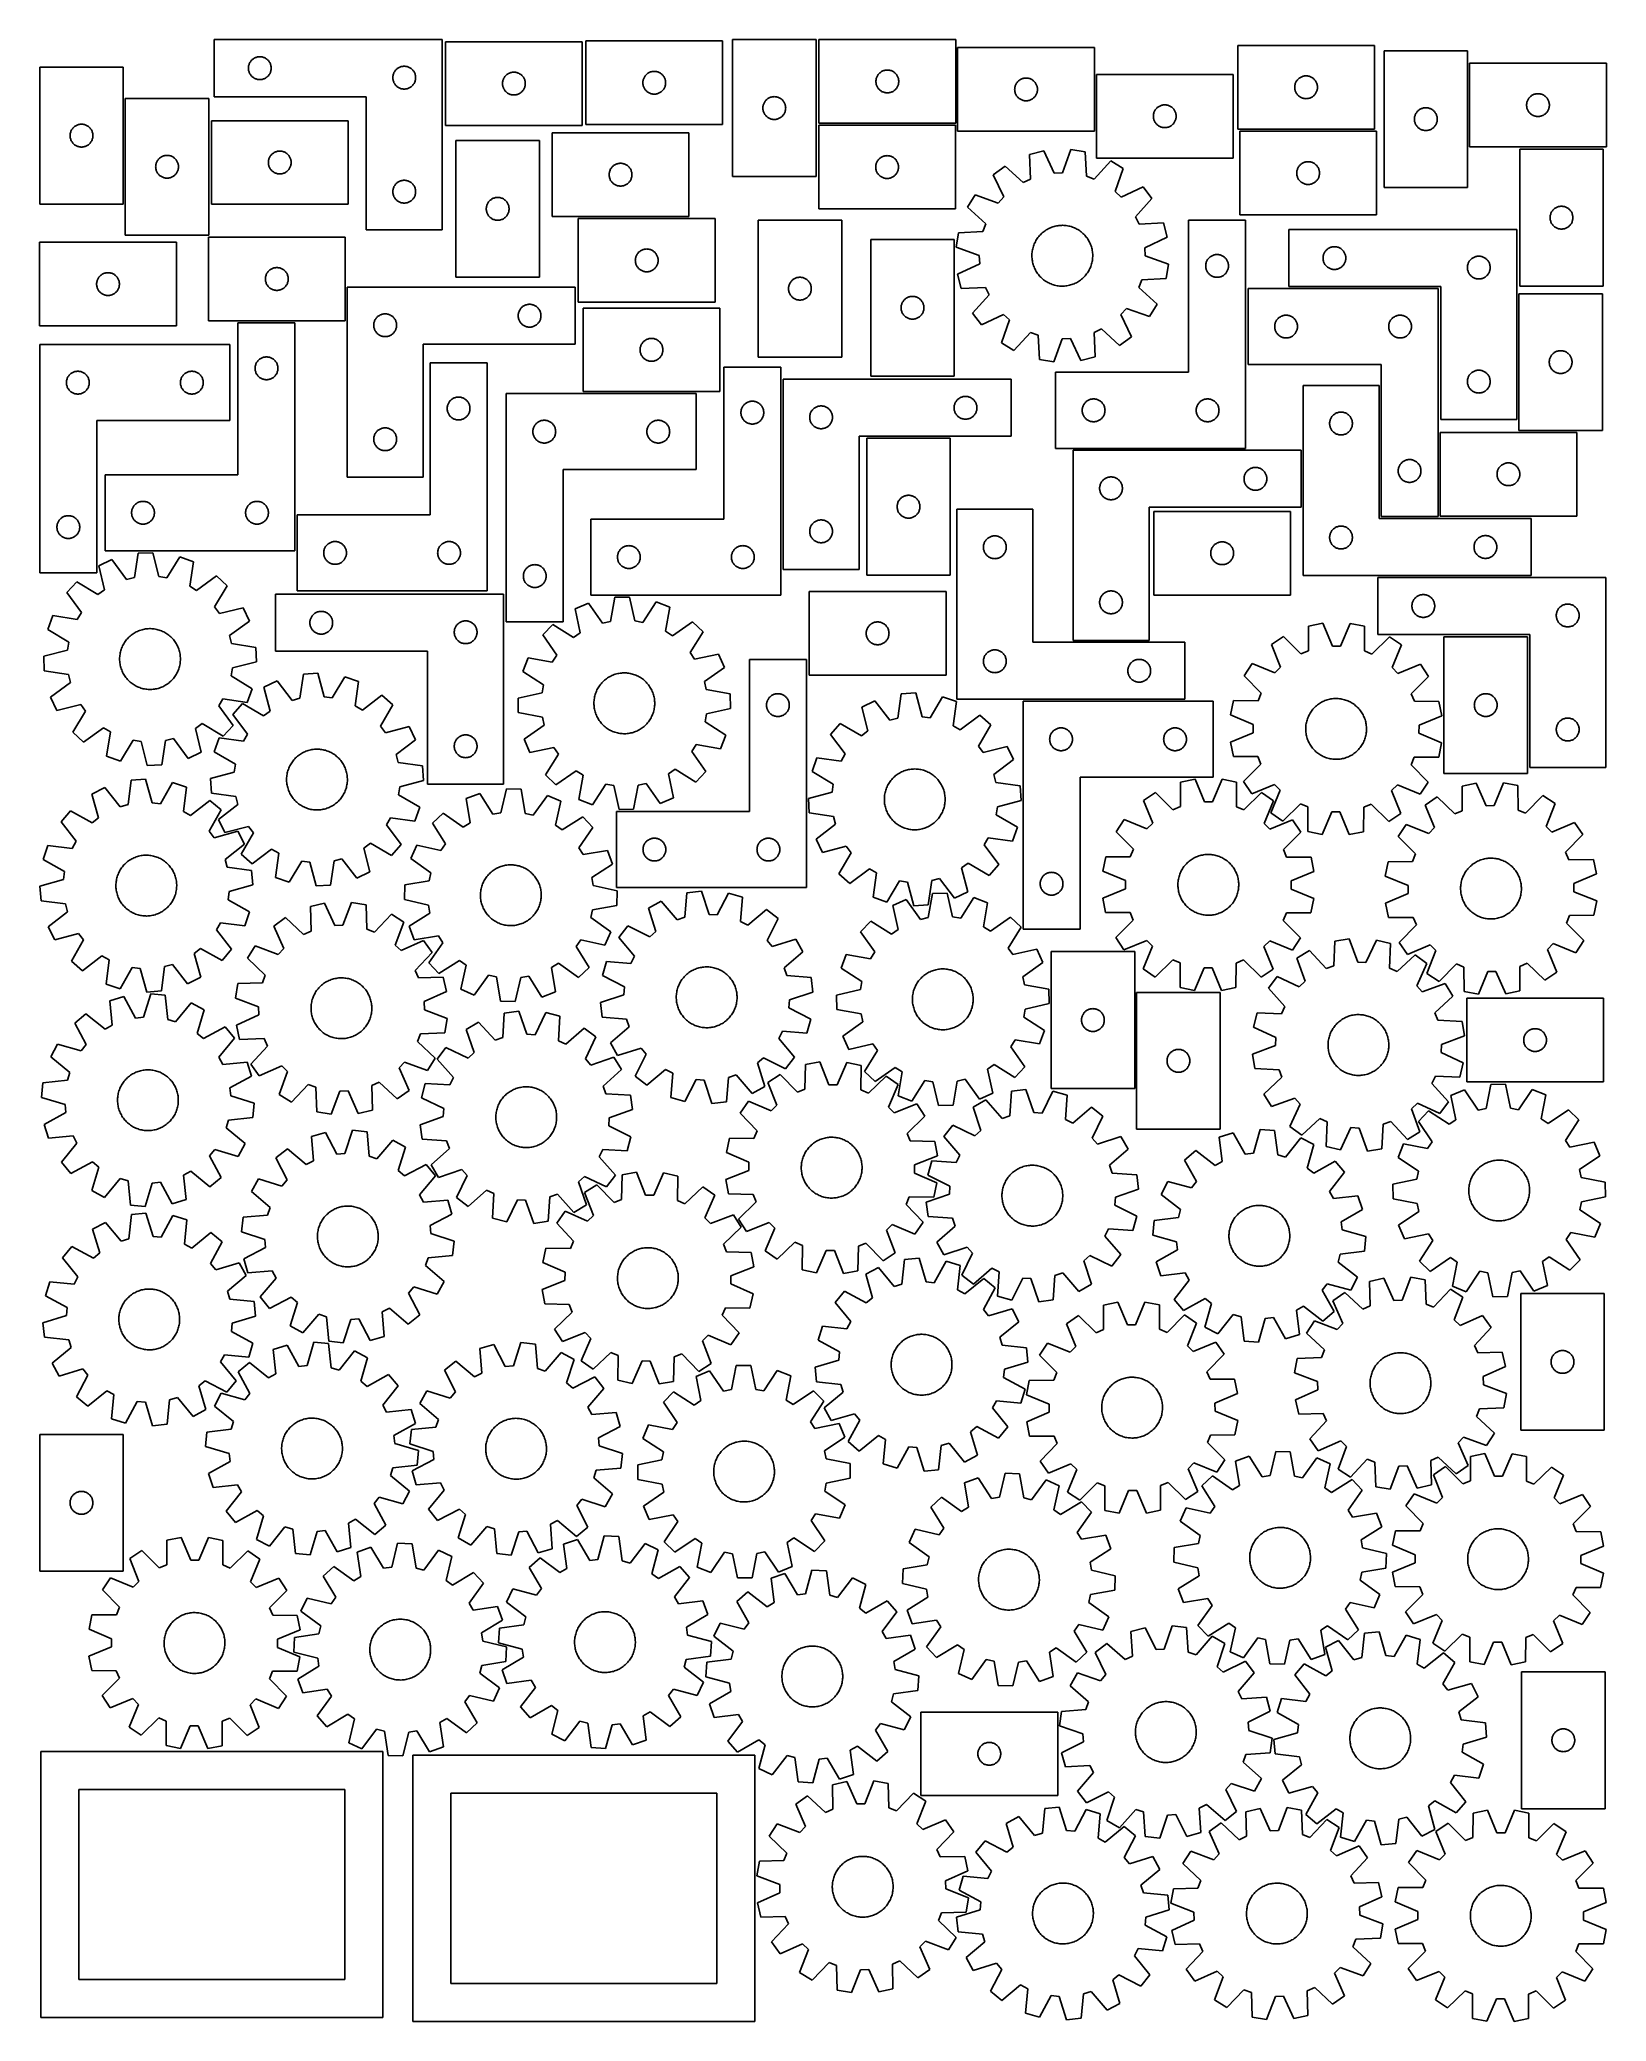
# Model space of a CAD drawing. Header units: millimetres. Extents: x 7 to 1243, y 7 to 1571.
import ezdxf

# ---------------------------------------------------------------- set-up
doc = ezdxf.new("R2010")
doc.units = ezdxf.units.MM
doc.layers.add('CUT', color=7, linetype='CONTINUOUS', true_color=0x000000)

msp = doc.modelspace()

# ---------------------------------------------------------------- linework, layer by layer
at = {"layer": 'CUT'}
for p, q in [((324.368435, 1570.823277), (144.368435, 1570.823277)), ((144.368435, 1570.823277), (144.368435, 1525.823277)), ((324.368435, 1420.823277), (324.368435, 1570.823277)), ((434.954495, 1569.177525), (326.954495, 1569.177525)), ((326.954495, 1569.177525), (326.954495, 1503.177525)), ((434.954495, 1503.177525), (434.954495, 1569.177525)), ((545.786345, 1569.800324), (437.786345, 1569.800324)), ((437.786345, 1569.800324), (437.786345, 1503.800324)), ((545.786345, 1503.800324), (545.786345, 1569.800324)), ((553.53457, 1570.84207), (553.53457, 1462.84207)), ((619.53457, 1570.84207), (553.53457, 1570.84207)), ((619.53457, 1462.84207), (619.53457, 1570.84207)), ((729.801848, 1570.824494), (621.801848, 1570.824494)), ((621.801848, 1570.824494), (621.801848, 1504.824494)), ((729.801848, 1504.824494), (729.801848, 1570.824494)), ((839.313842, 1564.547395), (731.313842, 1564.547395)), ((731.313842, 1564.547395), (731.313842, 1498.547395)), ((839.313842, 1498.547395), (839.313842, 1564.547395)), ((1060.386624, 1566.226841), (952.386624, 1566.226841)), ((952.386624, 1566.226841), (952.386624, 1500.226841)), ((1060.386624, 1500.226841), (1060.386624, 1566.226841)), ((6.580041, 1549.068389), (6.580041, 1441.068389)), ((72.580041, 1549.068389), (6.580041, 1549.068389)), ((72.580041, 1441.068389), (72.580041, 1549.068389)), ((171.368435, 1548.323277), (171.387704, 1548.911905)), ((171.387704, 1548.911905), (171.445431, 1549.498013)), ((171.445431, 1549.498013), (171.541367, 1550.07909)), ((171.541367, 1550.07909), (171.675102, 1550.652648)), ((171.675102, 1550.652648), (171.846064, 1551.216232)), ((171.846064, 1551.216232), (172.053519, 1551.767428)), ((172.053519, 1551.767428), (172.29658, 1552.303875)), ((172.29658, 1552.303875), (172.574206, 1552.823277)), ((172.574206, 1552.823277), (172.885208, 1553.323409)), ((172.885208, 1553.323409), (173.228255, 1553.80213)), ((173.228255, 1553.80213), (173.601876, 1554.257389)), ((173.601876, 1554.257389), (174.004474, 1554.687238)), ((174.004474, 1554.687238), (174.434322, 1555.089835)), ((174.434322, 1555.089835), (174.889582, 1555.463457)), ((174.889582, 1555.463457), (175.368303, 1555.806504)), ((175.368303, 1555.806504), (175.868435, 1556.117506)), ((175.868435, 1556.117506), (176.387836, 1556.395132)), ((176.387836, 1556.395132), (176.924284, 1556.638193)), ((176.924284, 1556.638193), (177.47548, 1556.845648)), ((177.47548, 1556.845648), (178.039063, 1557.01661)), ((178.039063, 1557.01661), (178.612622, 1557.150345)), ((178.612622, 1557.150345), (179.193699, 1557.246281)), ((179.193699, 1557.246281), (179.779807, 1557.304007)), ((179.779807, 1557.304007), (180.368435, 1557.323277)), ((180.368435, 1557.323277), (180.957063, 1557.304007)), ((180.957063, 1557.304007), (181.54317, 1557.246281)), ((181.54317, 1557.246281), (182.124248, 1557.150345)), ((182.124248, 1557.150345), (182.697806, 1557.01661)), ((182.697806, 1557.01661), (183.26139, 1556.845648)), ((183.26139, 1556.845648), (183.812586, 1556.638193)), ((183.812586, 1556.638193), (184.349033, 1556.395132)), ((184.349033, 1556.395132), (184.868435, 1556.117506)), ((184.868435, 1556.117506), (185.368567, 1555.806504)), ((185.368567, 1555.806504), (185.847288, 1555.463457)), ((185.847288, 1555.463457), (186.302547, 1555.089835)), ((186.302547, 1555.089835), (186.732396, 1554.687238)), ((186.732396, 1554.687238), (187.134993, 1554.257389)), ((187.134993, 1554.257389), (187.508615, 1553.80213)), ((187.508615, 1553.80213), (187.851661, 1553.323409)), ((187.851661, 1553.323409), (188.162663, 1552.823277)), ((188.162663, 1552.823277), (188.440289, 1552.303875)), ((188.440289, 1552.303875), (188.68335, 1551.767428)), ((188.68335, 1551.767428), (188.890806, 1551.216232)), ((188.890806, 1551.216232), (189.061767, 1550.652648)), ((189.061767, 1550.652648), (189.195502, 1550.07909)), ((189.195502, 1550.07909), (189.291438, 1549.498013)), ((189.291438, 1549.498013), (189.349165, 1548.911905)), ((189.349165, 1548.911905), (189.368435, 1548.323277)), ((289.868435, 1548.617506), (290.387836, 1548.895132)), ((290.387836, 1548.895132), (290.924284, 1549.138193)), ((290.924284, 1549.138193), (291.47548, 1549.345648)), ((291.47548, 1549.345648), (292.039063, 1549.51661)), ((292.039063, 1549.51661), (292.612622, 1549.650345)), ((292.612622, 1549.650345), (293.193699, 1549.746281)), ((293.193699, 1549.746281), (293.779807, 1549.804007)), ((293.779807, 1549.804007), (294.368435, 1549.823277)), ((294.368435, 1549.823277), (294.957063, 1549.804007)), ((294.957063, 1549.804007), (295.54317, 1549.746281)), ((295.54317, 1549.746281), (296.124248, 1549.650345)), ((296.124248, 1549.650345), (296.697806, 1549.51661)), ((296.697806, 1549.51661), (297.26139, 1549.345648)), ((297.26139, 1549.345648), (297.812586, 1549.138193)), ((297.812586, 1549.138193), (298.349033, 1548.895132)), ((298.349033, 1548.895132), (298.868435, 1548.617506)), ((1133.944395, 1562.080354), (1067.944395, 1562.080354)), ((1067.944395, 1562.080354), (1067.944395, 1454.080354)), ((1133.944395, 1454.080354), (1133.944395, 1562.080354)), ((1243.478684, 1552.147984), (1135.478684, 1552.147984)), ((1135.478684, 1552.147984), (1135.478684, 1486.147984)), ((1243.478684, 1486.147984), (1243.478684, 1552.147984)), ((171.387704, 1547.734649), (171.368435, 1548.323277)), ((171.445431, 1547.148541), (171.387704, 1547.734649)), ((171.541367, 1546.567464), (171.445431, 1547.148541)), ((171.675102, 1545.993906), (171.541367, 1546.567464)), ((171.846064, 1545.430322), (171.675102, 1545.993906)), ((172.053519, 1544.879126), (171.846064, 1545.430322)), ((172.29658, 1544.342679), (172.053519, 1544.879126)), ((172.574206, 1543.823277), (172.29658, 1544.342679)), ((172.885208, 1543.323145), (172.574206, 1543.823277)), ((173.228255, 1542.844424), (172.885208, 1543.323145)), ((173.601876, 1542.389165), (173.228255, 1542.844424)), ((174.004474, 1541.959316), (173.601876, 1542.389165)), ((174.434322, 1541.556719), (174.004474, 1541.959316)), ((174.889582, 1541.183097), (174.434322, 1541.556719)), ((175.368303, 1540.840051), (174.889582, 1541.183097)), ((175.868435, 1540.529048), (175.368303, 1540.840051)), ((176.387836, 1540.251422), (175.868435, 1540.529048)), ((176.924284, 1540.008361), (176.387836, 1540.251422)), ((177.47548, 1539.800906), (176.924284, 1540.008361)), ((178.039063, 1539.629945), (177.47548, 1539.800906)), ((178.612622, 1539.49621), (178.039063, 1539.629945)), ((179.193699, 1539.400273), (178.612622, 1539.49621)), ((179.779807, 1539.342547), (179.193699, 1539.400273)), ((180.368435, 1539.323277), (179.779807, 1539.342547)), ((180.957063, 1539.342547), (180.368435, 1539.323277)), ((181.54317, 1539.400273), (180.957063, 1539.342547)), ((182.124248, 1539.49621), (181.54317, 1539.400273)), ((182.697806, 1539.629945), (182.124248, 1539.49621)), ((183.26139, 1539.800906), (182.697806, 1539.629945)), ((183.812586, 1540.008361), (183.26139, 1539.800906)), ((184.349033, 1540.251422), (183.812586, 1540.008361)), ((184.868435, 1540.529048), (184.349033, 1540.251422)), ((185.368567, 1540.840051), (184.868435, 1540.529048)), ((185.847288, 1541.183097), (185.368567, 1540.840051)), ((186.302547, 1541.556719), (185.847288, 1541.183097)), ((186.732396, 1541.959316), (186.302547, 1541.556719)), ((187.134993, 1542.389165), (186.732396, 1541.959316)), ((187.508615, 1542.844424), (187.134993, 1542.389165)), ((187.851661, 1543.323145), (187.508615, 1542.844424)), ((188.162663, 1543.823277), (187.851661, 1543.323145)), ((188.440289, 1544.342679), (188.162663, 1543.823277)), ((188.68335, 1544.879126), (188.440289, 1544.342679)), ((188.890806, 1545.430322), (188.68335, 1544.879126)), ((189.061767, 1545.993906), (188.890806, 1545.430322)), ((189.195502, 1546.567464), (189.061767, 1545.993906)), ((189.291438, 1547.148541), (189.195502, 1546.567464)), ((189.349165, 1547.734649), (189.291438, 1547.148541)), ((189.368435, 1548.323277), (189.349165, 1547.734649)), ((285.368435, 1540.823277), (285.387704, 1541.411905)), ((285.387704, 1540.234649), (285.368435, 1540.823277)), ((285.387704, 1541.411905), (285.445431, 1541.998013)), ((285.445431, 1539.648541), (285.387704, 1540.234649)), ((285.445431, 1541.998013), (285.541367, 1542.57909)), ((285.541367, 1539.067464), (285.445431, 1539.648541)), ((285.541367, 1542.57909), (285.675102, 1543.152648)), ((285.675102, 1538.493906), (285.541367, 1539.067464)), ((285.675102, 1543.152648), (285.846064, 1543.716232)), ((285.846064, 1537.930322), (285.675102, 1538.493906)), ((285.846064, 1543.716232), (286.053519, 1544.267428)), ((286.053519, 1537.379126), (285.846064, 1537.930322)), ((286.053519, 1544.267428), (286.29658, 1544.803875)), ((286.29658, 1536.842679), (286.053519, 1537.379126)), ((286.29658, 1544.803875), (286.574206, 1545.323277)), ((286.574206, 1536.323277), (286.29658, 1536.842679)), ((286.574206, 1545.323277), (286.885208, 1545.823409)), ((286.885208, 1535.823145), (286.574206, 1536.323277)), ((286.885208, 1545.823409), (287.228255, 1546.30213)), ((287.228255, 1535.344424), (286.885208, 1535.823145)), ((287.228255, 1546.30213), (287.601876, 1546.757389)), ((287.601876, 1534.889165), (287.228255, 1535.344424)), ((287.601876, 1546.757389), (288.004474, 1547.187238)), ((288.004474, 1534.459316), (287.601876, 1534.889165)), ((288.004474, 1547.187238), (288.434322, 1547.589835)), ((288.434322, 1534.056719), (288.004474, 1534.459316)), ((288.434322, 1547.589835), (288.889582, 1547.963457)), ((288.889582, 1533.683097), (288.434322, 1534.056719)), ((288.889582, 1547.963457), (289.368303, 1548.306504)), ((289.368303, 1533.340051), (288.889582, 1533.683097)), ((289.368303, 1548.306504), (289.868435, 1548.617506)), ((289.868435, 1533.029048), (289.368303, 1533.340051)), ((290.387836, 1532.751422), (289.868435, 1533.029048)), ((298.868435, 1533.029048), (298.349033, 1532.751422)), ((298.868435, 1548.617506), (299.368567, 1548.306504)), ((299.368567, 1533.340051), (298.868435, 1533.029048)), ((299.368567, 1548.306504), (299.847288, 1547.963457)), ((299.847288, 1533.683097), (299.368567, 1533.340051)), ((299.847288, 1547.963457), (300.302547, 1547.589835)), ((300.302547, 1534.056719), (299.847288, 1533.683097)), ((300.302547, 1547.589835), (300.732396, 1547.187238)), ((300.732396, 1534.459316), (300.302547, 1534.056719)), ((300.732396, 1547.187238), (301.134993, 1546.757389)), ((301.134993, 1534.889165), (300.732396, 1534.459316)), ((301.134993, 1546.757389), (301.508615, 1546.30213)), ((301.508615, 1535.344424), (301.134993, 1534.889165)), ((301.508615, 1546.30213), (301.851661, 1545.823409)), ((301.851661, 1535.823145), (301.508615, 1535.344424)), ((301.851661, 1545.823409), (302.162663, 1545.323277)), ((302.162663, 1536.323277), (301.851661, 1535.823145)), ((302.162663, 1545.323277), (302.440289, 1544.803875)), ((302.440289, 1536.842679), (302.162663, 1536.323277)), ((302.440289, 1544.803875), (302.68335, 1544.267428)), ((302.68335, 1537.379126), (302.440289, 1536.842679)), ((302.68335, 1544.267428), (302.890806, 1543.716232)), ((302.890806, 1537.930322), (302.68335, 1537.379126)), ((302.890806, 1543.716232), (303.061767, 1543.152648)), ((303.061767, 1538.493906), (302.890806, 1537.930322)), ((303.061767, 1543.152648), (303.195502, 1542.57909)), ((303.195502, 1539.067464), (303.061767, 1538.493906)), ((303.195502, 1542.57909), (303.291438, 1541.998013)), ((303.291438, 1539.648541), (303.195502, 1539.067464)), ((303.291438, 1541.998013), (303.349165, 1541.411905)), ((303.349165, 1540.234649), (303.291438, 1539.648541)), ((303.349165, 1541.411905), (303.368435, 1540.823277)), ((303.368435, 1540.823277), (303.349165, 1540.234649)), ((371.954495, 1536.177525), (371.973765, 1536.766153)), ((371.973765, 1535.588897), (371.954495, 1536.177525)), ((371.973765, 1536.766153), (372.031491, 1537.35226)), ((372.031491, 1535.002789), (371.973765, 1535.588897)), ((372.031491, 1537.35226), (372.127428, 1537.933338)), ((372.127428, 1534.421712), (372.031491, 1535.002789)), ((372.127428, 1537.933338), (372.261163, 1538.506896)), ((372.261163, 1533.848153), (372.127428, 1534.421712)), ((372.261163, 1538.506896), (372.432124, 1539.07048)), ((372.432124, 1533.28457), (372.261163, 1533.848153)), ((372.432124, 1539.07048), (372.639579, 1539.621676)), ((372.639579, 1532.733374), (372.432124, 1533.28457)), ((372.639579, 1539.621676), (372.882641, 1540.158123)), ((372.882641, 1540.158123), (373.160267, 1540.677525)), ((373.160267, 1540.677525), (373.471269, 1541.177657)), ((373.471269, 1541.177657), (373.814315, 1541.656378)), ((373.814315, 1541.656378), (374.187937, 1542.111637)), ((374.187937, 1542.111637), (374.590534, 1542.541486)), ((374.590534, 1542.541486), (375.020383, 1542.944083)), ((375.020383, 1542.944083), (375.475642, 1543.317705)), ((375.475642, 1543.317705), (375.954363, 1543.660751)), ((375.954363, 1543.660751), (376.454495, 1543.971753)), ((376.454495, 1543.971753), (376.973897, 1544.249379)), ((376.973897, 1544.249379), (377.510344, 1544.492441)), ((377.510344, 1544.492441), (378.06154, 1544.699896)), ((378.06154, 1544.699896), (378.625124, 1544.870857)), ((378.625124, 1544.870857), (379.198682, 1545.004592)), ((379.198682, 1545.004592), (379.77976, 1545.100528)), ((379.77976, 1545.100528), (380.365867, 1545.158255)), ((380.365867, 1545.158255), (380.954495, 1545.177525)), ((380.954495, 1545.177525), (381.543123, 1545.158255)), ((381.543123, 1545.158255), (382.129231, 1545.100528)), ((382.129231, 1545.100528), (382.710308, 1545.004592)), ((382.710308, 1545.004592), (383.283867, 1544.870857)), ((383.283867, 1544.870857), (383.84745, 1544.699896)), ((383.84745, 1544.699896), (384.398646, 1544.492441)), ((384.398646, 1544.492441), (384.935093, 1544.249379)), ((384.935093, 1544.249379), (385.454495, 1543.971753)), ((385.454495, 1543.971753), (385.954627, 1543.660751)), ((385.954627, 1543.660751), (386.433348, 1543.317705)), ((386.433348, 1543.317705), (386.888608, 1542.944083)), ((386.888608, 1542.944083), (387.318456, 1542.541486)), ((387.318456, 1542.541486), (387.721054, 1542.111637)), ((387.721054, 1542.111637), (388.094675, 1541.656378)), ((388.094675, 1541.656378), (388.437722, 1541.177657)), ((388.437722, 1541.177657), (388.748724, 1540.677525)), ((388.748724, 1540.677525), (389.02635, 1540.158123)), ((389.02635, 1540.158123), (389.269411, 1539.621676)), ((389.269411, 1539.621676), (389.476866, 1539.07048)), ((389.476866, 1533.28457), (389.269411, 1532.733374)), ((389.476866, 1539.07048), (389.647828, 1538.506896)), ((389.647828, 1533.848153), (389.476866, 1533.28457)), ((389.647828, 1538.506896), (389.781563, 1537.933338)), ((389.781563, 1534.421712), (389.647828, 1533.848153)), ((389.781563, 1537.933338), (389.877499, 1537.35226)), ((389.877499, 1535.002789), (389.781563, 1534.421712)), ((389.877499, 1537.35226), (389.935226, 1536.766153)), ((389.935226, 1535.588897), (389.877499, 1535.002789)), ((389.935226, 1536.766153), (389.954495, 1536.177525)), ((389.954495, 1536.177525), (389.935226, 1535.588897)), ((482.786345, 1536.800324), (482.805615, 1537.388953)), ((482.805615, 1536.211696), (482.786345, 1536.800324)), ((482.805615, 1537.388953), (482.863341, 1537.97506)), ((482.863341, 1535.625589), (482.805615, 1536.211696)), ((482.863341, 1537.97506), (482.959278, 1538.556137)), ((482.959278, 1535.044512), (482.863341, 1535.625589)), ((482.959278, 1538.556137), (483.093013, 1539.129696)), ((483.093013, 1534.470953), (482.959278, 1535.044512)), ((483.093013, 1539.129696), (483.263974, 1539.69328)), ((483.263974, 1533.907369), (483.093013, 1534.470953)), ((483.263974, 1539.69328), (483.471429, 1540.244475)), ((483.471429, 1533.356174), (483.263974, 1533.907369)), ((483.471429, 1540.244475), (483.714491, 1540.780923)), ((483.714491, 1532.819726), (483.471429, 1533.356174)), ((483.714491, 1540.780923), (483.992117, 1541.300324)), ((483.992117, 1541.300324), (484.303119, 1541.800457)), ((484.303119, 1541.800457), (484.646165, 1542.279177)), ((484.646165, 1542.279177), (485.019787, 1542.734437)), ((485.019787, 1542.734437), (485.422384, 1543.164285)), ((485.422384, 1543.164285), (485.852233, 1543.566883)), ((485.852233, 1543.566883), (486.307492, 1543.940505)), ((486.307492, 1543.940505), (486.786213, 1544.283551)), ((486.786213, 1544.283551), (487.286345, 1544.594553)), ((487.286345, 1544.594553), (487.805747, 1544.872179)), ((487.805747, 1544.872179), (488.342194, 1545.11524)), ((488.342194, 1545.11524), (488.89339, 1545.322696)), ((488.89339, 1545.322696), (489.456974, 1545.493657)), ((489.456974, 1545.493657), (490.030532, 1545.627392)), ((490.030532, 1545.627392), (490.611609, 1545.723328)), ((490.611609, 1545.723328), (491.197717, 1545.781055)), ((491.197717, 1545.781055), (491.786345, 1545.800324)), ((491.786345, 1545.800324), (492.374973, 1545.781055)), ((492.374973, 1545.781055), (492.961081, 1545.723328)), ((492.961081, 1545.723328), (493.542158, 1545.627392)), ((493.542158, 1545.627392), (494.115717, 1545.493657)), ((494.115717, 1545.493657), (494.6793, 1545.322696)), ((494.6793, 1545.322696), (495.230496, 1545.11524)), ((495.230496, 1545.11524), (495.766943, 1544.872179)), ((495.766943, 1544.872179), (496.286345, 1544.594553)), ((496.286345, 1544.594553), (496.786477, 1544.283551)), ((496.786477, 1544.283551), (497.265198, 1543.940505)), ((497.265198, 1543.940505), (497.720458, 1543.566883)), ((497.720458, 1543.566883), (498.150306, 1543.164285)), ((498.150306, 1543.164285), (498.552903, 1542.734437)), ((498.552903, 1542.734437), (498.926525, 1542.279177)), ((498.926525, 1542.279177), (499.269572, 1541.800457)), ((499.269572, 1541.800457), (499.580574, 1541.300324)), ((499.580574, 1541.300324), (499.8582, 1540.780923)), ((499.8582, 1540.780923), (500.101261, 1540.244475)), ((500.101261, 1533.356174), (499.8582, 1532.819726)), ((500.101261, 1540.244475), (500.308716, 1539.69328)), ((500.308716, 1533.907369), (500.101261, 1533.356174)), ((500.308716, 1539.69328), (500.479678, 1539.129696)), ((500.479678, 1534.470953), (500.308716, 1533.907369)), ((500.479678, 1539.129696), (500.613413, 1538.556137)), ((500.613413, 1535.044512), (500.479678, 1534.470953)), ((500.613413, 1538.556137), (500.709349, 1537.97506)), ((500.709349, 1535.625589), (500.613413, 1535.044512)), ((500.709349, 1537.97506), (500.767076, 1537.388953)), ((500.767076, 1536.211696), (500.709349, 1535.625589)), ((500.767076, 1537.388953), (500.786345, 1536.800324)), ((500.786345, 1536.800324), (500.767076, 1536.211696)), ((666.801848, 1537.824494), (666.821118, 1538.413123)), ((666.821118, 1537.235866), (666.801848, 1537.824494)), ((666.821118, 1538.413123), (666.878844, 1538.99923)), ((666.878844, 1536.649759), (666.821118, 1537.235866)), ((666.878844, 1538.99923), (666.974781, 1539.580307)), ((666.974781, 1536.068681), (666.878844, 1536.649759)), ((666.974781, 1539.580307), (667.108516, 1540.153866)), ((667.108516, 1535.495123), (666.974781, 1536.068681)), ((667.108516, 1540.153866), (667.279477, 1540.71745)), ((667.279477, 1534.931539), (667.108516, 1535.495123)), ((667.279477, 1540.71745), (667.486932, 1541.268645)), ((667.486932, 1534.380343), (667.279477, 1534.931539)), ((667.486932, 1541.268645), (667.729993, 1541.805093)), ((667.729993, 1533.843896), (667.486932, 1534.380343)), ((667.729993, 1541.805093), (668.00762, 1542.324494)), ((668.00762, 1533.324494), (667.729993, 1533.843896)), ((668.00762, 1542.324494), (668.318622, 1542.824626)), ((668.318622, 1532.824362), (668.00762, 1533.324494)), ((668.318622, 1542.824626), (668.661668, 1543.303347)), ((668.661668, 1543.303347), (669.03529, 1543.758607)), ((669.03529, 1543.758607), (669.437887, 1544.188455)), ((669.437887, 1544.188455), (669.867736, 1544.591053)), ((669.867736, 1544.591053), (670.322995, 1544.964674)), ((670.322995, 1544.964674), (670.801716, 1545.307721)), ((670.801716, 1545.307721), (671.301848, 1545.618723)), ((671.301848, 1545.618723), (671.82125, 1545.896349)), ((671.82125, 1545.896349), (672.357697, 1546.13941)), ((672.357697, 1546.13941), (672.908893, 1546.346866)), ((672.908893, 1546.346866), (673.472477, 1546.517827)), ((673.472477, 1546.517827), (674.046035, 1546.651562)), ((674.046035, 1546.651562), (674.627112, 1546.747498)), ((674.627112, 1546.747498), (675.21322, 1546.805225)), ((675.21322, 1546.805225), (675.801848, 1546.824494)), ((675.801848, 1546.824494), (676.390476, 1546.805225)), ((676.390476, 1546.805225), (676.976584, 1546.747498)), ((676.976584, 1546.747498), (677.557661, 1546.651562)), ((677.557661, 1546.651562), (678.13122, 1546.517827)), ((678.13122, 1546.517827), (678.694803, 1546.346866)), ((678.694803, 1546.346866), (679.245999, 1546.13941)), ((679.245999, 1546.13941), (679.782446, 1545.896349)), ((679.782446, 1545.896349), (680.301848, 1545.618723)), ((680.301848, 1545.618723), (680.80198, 1545.307721)), ((680.80198, 1545.307721), (681.280701, 1544.964674)), ((681.280701, 1544.964674), (681.73596, 1544.591053)), ((681.73596, 1544.591053), (682.165809, 1544.188455)), ((682.165809, 1544.188455), (682.568406, 1543.758607)), ((682.568406, 1543.758607), (682.942028, 1543.303347)), ((682.942028, 1543.303347), (683.285075, 1542.824626)), ((683.285075, 1542.824626), (683.596077, 1542.324494)), ((683.596077, 1533.324494), (683.285075, 1532.824362)), ((683.596077, 1542.324494), (683.873703, 1541.805093)), ((683.873703, 1533.843896), (683.596077, 1533.324494)), ((683.873703, 1541.805093), (684.116764, 1541.268645)), ((684.116764, 1534.380343), (683.873703, 1533.843896)), ((684.116764, 1541.268645), (684.324219, 1540.71745)), ((684.324219, 1534.931539), (684.116764, 1534.380343)), ((684.324219, 1540.71745), (684.495181, 1540.153866)), ((684.495181, 1535.495123), (684.324219, 1534.931539)), ((684.495181, 1540.153866), (684.628916, 1539.580307)), ((684.628916, 1536.068681), (684.495181, 1535.495123)), ((684.628916, 1539.580307), (684.724852, 1538.99923)), ((684.724852, 1536.649759), (684.628916, 1536.068681)), ((684.724852, 1538.99923), (684.782578, 1538.413123)), ((684.782578, 1537.235866), (684.724852, 1536.649759)), ((684.782578, 1538.413123), (684.801848, 1537.824494)), ((684.801848, 1537.824494), (684.782578, 1537.235866)), ((776.390838, 1532.72213), (776.486774, 1533.303208)), ((776.486774, 1533.303208), (776.620509, 1533.876766)), ((776.620509, 1533.876766), (776.79147, 1534.44035)), ((776.79147, 1534.44035), (776.998926, 1534.991546)), ((776.998926, 1534.991546), (777.241987, 1535.527993)), ((777.241987, 1535.527993), (777.519613, 1536.047395)), ((777.519613, 1536.047395), (777.830615, 1536.547527)), ((777.830615, 1536.547527), (778.173662, 1537.026248)), ((778.173662, 1537.026248), (778.547283, 1537.481507)), ((778.547283, 1537.481507), (778.949881, 1537.911356)), ((778.949881, 1537.911356), (779.379729, 1538.313953)), ((779.379729, 1538.313953), (779.834989, 1538.687575)), ((779.834989, 1538.687575), (780.313709, 1539.030621)), ((780.313709, 1539.030621), (780.813842, 1539.341623)), ((780.813842, 1539.341623), (781.333243, 1539.619249)), ((781.333243, 1539.619249), (781.869691, 1539.862311)), ((781.869691, 1539.862311), (782.420886, 1540.069766)), ((782.420886, 1540.069766), (782.98447, 1540.240727)), ((782.98447, 1540.240727), (783.558029, 1540.374462)), ((783.558029, 1540.374462), (784.139106, 1540.470399)), ((784.139106, 1540.470399), (784.725213, 1540.528125)), ((784.725213, 1540.528125), (785.313842, 1540.547395)), ((785.313842, 1540.547395), (785.90247, 1540.528125)), ((785.90247, 1540.528125), (786.488577, 1540.470399)), ((786.488577, 1540.470399), (787.069654, 1540.374462)), ((787.069654, 1540.374462), (787.643213, 1540.240727)), ((787.643213, 1540.240727), (788.206797, 1540.069766)), ((788.206797, 1540.069766), (788.757992, 1539.862311)), ((788.757992, 1539.862311), (789.29444, 1539.619249)), ((789.29444, 1539.619249), (789.813842, 1539.341623)), ((789.813842, 1539.341623), (790.313974, 1539.030621)), ((790.313974, 1539.030621), (790.792694, 1538.687575)), ((790.792694, 1538.687575), (791.247954, 1538.313953)), ((791.247954, 1538.313953), (791.677803, 1537.911356)), ((791.677803, 1537.911356), (792.0804, 1537.481507)), ((792.0804, 1537.481507), (792.454022, 1537.026248)), ((792.454022, 1537.026248), (792.797068, 1536.547527)), ((792.797068, 1536.547527), (793.10807, 1536.047395)), ((793.10807, 1536.047395), (793.385696, 1535.527993)), ((793.385696, 1535.527993), (793.628757, 1534.991546)), ((793.628757, 1534.991546), (793.836213, 1534.44035)), ((793.836213, 1534.44035), (794.007174, 1533.876766)), ((794.007174, 1533.876766), (794.140909, 1533.303208)), ((794.140909, 1533.303208), (794.236845, 1532.72213)), ((948.834838, 1543.375031), (840.834838, 1543.375031)), ((840.834838, 1543.375031), (840.834838, 1477.375031)), ((948.834838, 1477.375031), (948.834838, 1543.375031)), ((997.386624, 1533.226841), (997.405894, 1533.815469)), ((997.405894, 1532.638213), (997.386624, 1533.226841)), ((997.405894, 1533.815469), (997.46362, 1534.401577)), ((997.46362, 1534.401577), (997.559557, 1534.982654)), ((997.559557, 1534.982654), (997.693292, 1535.556213)), ((997.693292, 1535.556213), (997.864253, 1536.119796)), ((997.864253, 1536.119796), (998.071708, 1536.670992)), ((998.071708, 1536.670992), (998.314769, 1537.207439)), ((998.314769, 1537.207439), (998.592396, 1537.726841)), ((998.592396, 1537.726841), (998.903398, 1538.226973)), ((998.903398, 1538.226973), (999.246444, 1538.705694)), ((999.246444, 1538.705694), (999.620066, 1539.160953)), ((999.620066, 1539.160953), (1000.022663, 1539.590802)), ((1000.022663, 1539.590802), (1000.452512, 1539.993399)), ((1000.452512, 1539.993399), (1000.907771, 1540.367021)), ((1000.907771, 1540.367021), (1001.386492, 1540.710068)), ((1001.386492, 1540.710068), (1001.886624, 1541.02107)), ((1001.886624, 1541.02107), (1002.406026, 1541.298696)), ((1002.406026, 1541.298696), (1002.942473, 1541.541757)), ((1002.942473, 1541.541757), (1003.493669, 1541.749212)), ((1003.493669, 1541.749212), (1004.057253, 1541.920174)), ((1004.057253, 1541.920174), (1004.630811, 1542.053909)), ((1004.630811, 1542.053909), (1005.211888, 1542.149845)), ((1005.211888, 1542.149845), (1005.797996, 1542.207571)), ((1005.797996, 1542.207571), (1006.386624, 1542.226841)), ((1006.386624, 1542.226841), (1006.975252, 1542.207571)), ((1006.975252, 1542.207571), (1007.56136, 1542.149845)), ((1007.56136, 1542.149845), (1008.142437, 1542.053909)), ((1008.142437, 1542.053909), (1008.715996, 1541.920174)), ((1008.715996, 1541.920174), (1009.279579, 1541.749212)), ((1009.279579, 1541.749212), (1009.830775, 1541.541757)), ((1009.830775, 1541.541757), (1010.367222, 1541.298696)), ((1010.367222, 1541.298696), (1010.886624, 1541.02107)), ((1010.886624, 1541.02107), (1011.386756, 1540.710068)), ((1011.386756, 1540.710068), (1011.865477, 1540.367021)), ((1011.865477, 1540.367021), (1012.320736, 1539.993399)), ((1012.320736, 1539.993399), (1012.750585, 1539.590802)), ((1012.750585, 1539.590802), (1013.153182, 1539.160953)), ((1013.153182, 1539.160953), (1013.526804, 1538.705694)), ((1013.526804, 1538.705694), (1013.869851, 1538.226973)), ((1013.869851, 1538.226973), (1014.180853, 1537.726841)), ((1014.180853, 1537.726841), (1014.458479, 1537.207439)), ((1014.458479, 1537.207439), (1014.70154, 1536.670992)), ((1014.70154, 1536.670992), (1014.908995, 1536.119796)), ((1014.908995, 1536.119796), (1015.079957, 1535.556213)), ((1015.079957, 1535.556213), (1015.213692, 1534.982654)), ((1015.213692, 1534.982654), (1015.309628, 1534.401577)), ((1015.309628, 1534.401577), (1015.367354, 1533.815469)), ((1015.367354, 1533.815469), (1015.386624, 1533.226841)), ((1015.386624, 1533.226841), (1015.367354, 1532.638213)), ((74.130945, 1524.492461), (74.130945, 1416.492461)), ((140.130945, 1524.492461), (74.130945, 1524.492461)), ((140.130945, 1416.492461), (140.130945, 1524.492461)), ((144.368435, 1525.823277), (264.368435, 1525.823277)), ((264.368435, 1525.823277), (264.368435, 1420.823277)), ((290.924284, 1532.508361), (290.387836, 1532.751422)), ((291.47548, 1532.300906), (290.924284, 1532.508361)), ((292.039063, 1532.129945), (291.47548, 1532.300906)), ((292.612622, 1531.99621), (292.039063, 1532.129945)), ((293.193699, 1531.900273), (292.612622, 1531.99621)), ((293.779807, 1531.842547), (293.193699, 1531.900273)), ((294.368435, 1531.823277), (293.779807, 1531.842547)), ((294.957063, 1531.842547), (294.368435, 1531.823277)), ((295.54317, 1531.900273), (294.957063, 1531.842547)), ((296.124248, 1531.99621), (295.54317, 1531.900273)), ((296.697806, 1532.129945), (296.124248, 1531.99621)), ((297.26139, 1532.300906), (296.697806, 1532.129945)), ((297.812586, 1532.508361), (297.26139, 1532.300906)), ((298.349033, 1532.751422), (297.812586, 1532.508361)), ((372.882641, 1532.196927), (372.639579, 1532.733374)), ((373.160267, 1531.677525), (372.882641, 1532.196927)), ((373.471269, 1531.177393), (373.160267, 1531.677525)), ((373.814315, 1530.698672), (373.471269, 1531.177393)), ((374.187937, 1530.243412), (373.814315, 1530.698672)), ((374.590534, 1529.813564), (374.187937, 1530.243412)), ((375.020383, 1529.410966), (374.590534, 1529.813564)), ((375.475642, 1529.037345), (375.020383, 1529.410966)), ((375.954363, 1528.694298), (375.475642, 1529.037345)), ((376.454495, 1528.383296), (375.954363, 1528.694298)), ((376.973897, 1528.10567), (376.454495, 1528.383296)), ((377.510344, 1527.862609), (376.973897, 1528.10567)), ((378.06154, 1527.655154), (377.510344, 1527.862609)), ((378.625124, 1527.484192), (378.06154, 1527.655154)), ((379.198682, 1527.350457), (378.625124, 1527.484192)), ((379.77976, 1527.254521), (379.198682, 1527.350457)), ((380.365867, 1527.196794), (379.77976, 1527.254521)), ((380.954495, 1527.177525), (380.365867, 1527.196794)), ((381.543123, 1527.196794), (380.954495, 1527.177525)), ((382.129231, 1527.254521), (381.543123, 1527.196794)), ((382.710308, 1527.350457), (382.129231, 1527.254521)), ((383.283867, 1527.484192), (382.710308, 1527.350457)), ((383.84745, 1527.655154), (383.283867, 1527.484192)), ((384.398646, 1527.862609), (383.84745, 1527.655154)), ((384.935093, 1528.10567), (384.398646, 1527.862609)), ((385.454495, 1528.383296), (384.935093, 1528.10567)), ((385.954627, 1528.694298), (385.454495, 1528.383296)), ((386.433348, 1529.037345), (385.954627, 1528.694298)), ((386.888608, 1529.410966), (386.433348, 1529.037345)), ((387.318456, 1529.813564), (386.888608, 1529.410966)), ((387.721054, 1530.243412), (387.318456, 1529.813564)), ((388.094675, 1530.698672), (387.721054, 1530.243412)), ((388.437722, 1531.177393), (388.094675, 1530.698672)), ((388.748724, 1531.677525), (388.437722, 1531.177393)), ((389.02635, 1532.196927), (388.748724, 1531.677525)), ((389.269411, 1532.733374), (389.02635, 1532.196927)), ((483.992117, 1532.300324), (483.714491, 1532.819726)), ((484.303119, 1531.800192), (483.992117, 1532.300324)), ((484.646165, 1531.321472), (484.303119, 1531.800192)), ((485.019787, 1530.866212), (484.646165, 1531.321472)), ((485.422384, 1530.436363), (485.019787, 1530.866212)), ((485.852233, 1530.033766), (485.422384, 1530.436363)), ((486.307492, 1529.660144), (485.852233, 1530.033766)), ((486.786213, 1529.317098), (486.307492, 1529.660144)), ((487.286345, 1529.006096), (486.786213, 1529.317098)), ((487.805747, 1528.72847), (487.286345, 1529.006096)), ((488.342194, 1528.485409), (487.805747, 1528.72847)), ((488.89339, 1528.277953), (488.342194, 1528.485409)), ((489.456974, 1528.106992), (488.89339, 1528.277953)), ((490.030532, 1527.973257), (489.456974, 1528.106992)), ((490.611609, 1527.877321), (490.030532, 1527.973257)), ((491.197717, 1527.819594), (490.611609, 1527.877321)), ((491.786345, 1527.800324), (491.197717, 1527.819594)), ((492.374973, 1527.819594), (491.786345, 1527.800324)), ((492.961081, 1527.877321), (492.374973, 1527.819594)), ((493.542158, 1527.973257), (492.961081, 1527.877321)), ((494.115717, 1528.106992), (493.542158, 1527.973257)), ((494.6793, 1528.277953), (494.115717, 1528.106992)), ((495.230496, 1528.485409), (494.6793, 1528.277953)), ((495.766943, 1528.72847), (495.230496, 1528.485409)), ((496.286345, 1529.006096), (495.766943, 1528.72847)), ((496.786477, 1529.317098), (496.286345, 1529.006096)), ((497.265198, 1529.660144), (496.786477, 1529.317098)), ((497.720458, 1530.033766), (497.265198, 1529.660144)), ((498.150306, 1530.436363), (497.720458, 1530.033766)), ((498.552903, 1530.866212), (498.150306, 1530.436363)), ((498.926525, 1531.321472), (498.552903, 1530.866212)), ((499.269572, 1531.800192), (498.926525, 1531.321472)), ((499.580574, 1532.300324), (499.269572, 1531.800192)), ((499.8582, 1532.819726), (499.580574, 1532.300324)), ((577.53457, 1516.84207), (577.55384, 1517.430698)), ((577.55384, 1517.430698), (577.611566, 1518.016806)), ((577.611566, 1518.016806), (577.707503, 1518.597883)), ((577.707503, 1518.597883), (577.841238, 1519.171442)), ((577.841238, 1519.171442), (578.012199, 1519.735025)), ((578.012199, 1519.735025), (578.219654, 1520.286221)), ((578.219654, 1520.286221), (578.462715, 1520.822668)), ((578.462715, 1520.822668), (578.740341, 1521.34207)), ((578.740341, 1521.34207), (579.051344, 1521.842202)), ((579.051344, 1521.842202), (579.39439, 1522.320923)), ((579.39439, 1522.320923), (579.768012, 1522.776183)), ((579.768012, 1522.776183), (580.170609, 1523.206031)), ((580.170609, 1523.206031), (580.600458, 1523.608629)), ((580.600458, 1523.608629), (581.055717, 1523.98225)), ((581.055717, 1523.98225), (581.534438, 1524.325297)), ((581.534438, 1524.325297), (582.03457, 1524.636299)), ((582.03457, 1524.636299), (582.553972, 1524.913925)), ((582.553972, 1524.913925), (583.090419, 1525.156986)), ((583.090419, 1525.156986), (583.641615, 1525.364441)), ((583.641615, 1525.364441), (584.205199, 1525.535403)), ((584.205199, 1525.535403), (584.778757, 1525.669138)), ((584.778757, 1525.669138), (585.359834, 1525.765074)), ((585.359834, 1525.765074), (585.945942, 1525.822801)), ((585.945942, 1525.822801), (586.53457, 1525.84207)), ((586.53457, 1525.84207), (587.123198, 1525.822801)), ((587.123198, 1525.822801), (587.709306, 1525.765074)), ((587.709306, 1525.765074), (588.290383, 1525.669138)), ((588.290383, 1525.669138), (588.863942, 1525.535403)), ((588.863942, 1525.535403), (589.427525, 1525.364441)), ((589.427525, 1525.364441), (589.978721, 1525.156986)), ((589.978721, 1525.156986), (590.515168, 1524.913925)), ((590.515168, 1524.913925), (591.03457, 1524.636299)), ((591.03457, 1524.636299), (591.534702, 1524.325297)), ((591.534702, 1524.325297), (592.013423, 1523.98225)), ((592.013423, 1523.98225), (592.468682, 1523.608629)), ((592.468682, 1523.608629), (592.898531, 1523.206031)), ((592.898531, 1523.206031), (593.301128, 1522.776183)), ((593.301128, 1522.776183), (593.67475, 1522.320923)), ((593.67475, 1522.320923), (594.017797, 1521.842202)), ((594.017797, 1521.842202), (594.328799, 1521.34207)), ((594.328799, 1521.34207), (594.606425, 1520.822668)), ((594.606425, 1520.822668), (594.849486, 1520.286221)), ((594.849486, 1520.286221), (595.056941, 1519.735025)), ((595.056941, 1519.735025), (595.227903, 1519.171442)), ((595.227903, 1519.171442), (595.361638, 1518.597883)), ((595.361638, 1518.597883), (595.457574, 1518.016806)), ((595.457574, 1518.016806), (595.5153, 1517.430698)), ((595.5153, 1517.430698), (595.53457, 1516.84207)), ((668.661668, 1532.345642), (668.318622, 1532.824362)), ((669.03529, 1531.890382), (668.661668, 1532.345642)), ((669.437887, 1531.460533), (669.03529, 1531.890382)), ((669.867736, 1531.057936), (669.437887, 1531.460533)), ((670.322995, 1530.684314), (669.867736, 1531.057936)), ((670.801716, 1530.341268), (670.322995, 1530.684314)), ((671.301848, 1530.030266), (670.801716, 1530.341268)), ((671.82125, 1529.75264), (671.301848, 1530.030266)), ((672.357697, 1529.509579), (671.82125, 1529.75264)), ((672.908893, 1529.302123), (672.357697, 1529.509579)), ((673.472477, 1529.131162), (672.908893, 1529.302123)), ((674.046035, 1528.997427), (673.472477, 1529.131162)), ((674.627112, 1528.901491), (674.046035, 1528.997427)), ((675.21322, 1528.843764), (674.627112, 1528.901491)), ((675.801848, 1528.824494), (675.21322, 1528.843764)), ((676.390476, 1528.843764), (675.801848, 1528.824494)), ((676.976584, 1528.901491), (676.390476, 1528.843764)), ((677.557661, 1528.997427), (676.976584, 1528.901491)), ((678.13122, 1529.131162), (677.557661, 1528.997427)), ((678.694803, 1529.302123), (678.13122, 1529.131162)), ((679.245999, 1529.509579), (678.694803, 1529.302123)), ((679.782446, 1529.75264), (679.245999, 1529.509579)), ((680.301848, 1530.030266), (679.782446, 1529.75264)), ((680.80198, 1530.341268), (680.301848, 1530.030266)), ((681.280701, 1530.684314), (680.80198, 1530.341268)), ((681.73596, 1531.057936), (681.280701, 1530.684314)), ((682.165809, 1531.460533), (681.73596, 1531.057936)), ((682.568406, 1531.890382), (682.165809, 1531.460533)), ((682.942028, 1532.345642), (682.568406, 1531.890382)), ((683.285075, 1532.824362), (682.942028, 1532.345642)), ((776.313842, 1531.547395), (776.333111, 1532.136023)), ((776.333111, 1530.958767), (776.313842, 1531.547395)), ((776.333111, 1532.136023), (776.390838, 1532.72213)), ((776.390838, 1530.372659), (776.333111, 1530.958767)), ((776.486774, 1529.791582), (776.390838, 1530.372659)), ((776.620509, 1529.218023), (776.486774, 1529.791582)), ((776.79147, 1528.65444), (776.620509, 1529.218023)), ((776.998926, 1528.103244), (776.79147, 1528.65444)), ((777.241987, 1527.566797), (776.998926, 1528.103244)), ((777.519613, 1527.047395), (777.241987, 1527.566797)), ((777.830615, 1526.547263), (777.519613, 1527.047395)), ((778.173662, 1526.068542), (777.830615, 1526.547263)), ((778.547283, 1525.613282), (778.173662, 1526.068542)), ((778.949881, 1525.183434), (778.547283, 1525.613282)), ((779.379729, 1524.780836), (778.949881, 1525.183434)), ((779.834989, 1524.407215), (779.379729, 1524.780836)), ((780.313709, 1524.064168), (779.834989, 1524.407215)), ((780.813842, 1523.753166), (780.313709, 1524.064168)), ((781.333243, 1523.47554), (780.813842, 1523.753166)), ((781.869691, 1523.232479), (781.333243, 1523.47554)), ((782.420886, 1523.025024), (781.869691, 1523.232479)), ((782.98447, 1522.854062), (782.420886, 1523.025024)), ((783.558029, 1522.720327), (782.98447, 1522.854062)), ((784.139106, 1522.624391), (783.558029, 1522.720327)), ((784.725213, 1522.566664), (784.139106, 1522.624391)), ((785.313842, 1522.547395), (784.725213, 1522.566664)), ((785.90247, 1522.566664), (785.313842, 1522.547395)), ((786.488577, 1522.624391), (785.90247, 1522.566664)), ((787.069654, 1522.720327), (786.488577, 1522.624391)), ((787.643213, 1522.854062), (787.069654, 1522.720327)), ((788.206797, 1523.025024), (787.643213, 1522.854062)), ((788.757992, 1523.232479), (788.206797, 1523.025024)), ((789.29444, 1523.47554), (788.757992, 1523.232479)), ((789.813842, 1523.753166), (789.29444, 1523.47554)), ((790.313974, 1524.064168), (789.813842, 1523.753166)), ((790.792694, 1524.407215), (790.313974, 1524.064168)), ((791.247954, 1524.780836), (790.792694, 1524.407215)), ((791.677803, 1525.183434), (791.247954, 1524.780836)), ((792.0804, 1525.613282), (791.677803, 1525.183434)), ((792.454022, 1526.068542), (792.0804, 1525.613282)), ((792.797068, 1526.547263), (792.454022, 1526.068542)), ((793.10807, 1527.047395), (792.797068, 1526.547263)), ((793.385696, 1527.566797), (793.10807, 1527.047395)), ((793.628757, 1528.103244), (793.385696, 1527.566797)), ((793.836213, 1528.65444), (793.628757, 1528.103244)), ((794.007174, 1529.218023), (793.836213, 1528.65444)), ((794.140909, 1529.791582), (794.007174, 1529.218023)), ((794.236845, 1530.372659), (794.140909, 1529.791582)), ((794.236845, 1532.72213), (794.294572, 1532.136023)), ((794.294572, 1530.958767), (794.236845, 1530.372659)), ((794.294572, 1532.136023), (794.313842, 1531.547395)), ((794.313842, 1531.547395), (794.294572, 1530.958767)), ((888.900725, 1517.14159), (889.355985, 1517.515212)), ((889.355985, 1517.515212), (889.834706, 1517.858258)), ((889.834706, 1517.858258), (890.334838, 1518.16926)), ((890.334838, 1518.16926), (890.854239, 1518.446886)), ((890.854239, 1518.446886), (891.390687, 1518.689947)), ((891.390687, 1518.689947), (891.941882, 1518.897403)), ((891.941882, 1518.897403), (892.505466, 1519.068364)), ((892.505466, 1519.068364), (893.079025, 1519.202099)), ((893.079025, 1519.202099), (893.660102, 1519.298035)), ((893.660102, 1519.298035), (894.246209, 1519.355762)), ((894.246209, 1519.355762), (894.834838, 1519.375031)), ((894.834838, 1519.375031), (895.423466, 1519.355762)), ((895.423466, 1519.355762), (896.009573, 1519.298035)), ((896.009573, 1519.298035), (896.590651, 1519.202099)), ((896.590651, 1519.202099), (897.164209, 1519.068364)), ((897.164209, 1519.068364), (897.727793, 1518.897403)), ((897.727793, 1518.897403), (898.278989, 1518.689947)), ((898.278989, 1518.689947), (898.815436, 1518.446886)), ((898.815436, 1518.446886), (899.334838, 1518.16926)), ((899.334838, 1518.16926), (899.83497, 1517.858258)), ((899.83497, 1517.858258), (900.313691, 1517.515212)), ((900.313691, 1517.515212), (900.76895, 1517.14159)), ((997.46362, 1532.052105), (997.405894, 1532.638213)), ((997.559557, 1531.471028), (997.46362, 1532.052105)), ((997.693292, 1530.89747), (997.559557, 1531.471028)), ((997.864253, 1530.333886), (997.693292, 1530.89747)), ((998.071708, 1529.78269), (997.864253, 1530.333886)), ((998.314769, 1529.246243), (998.071708, 1529.78269)), ((998.592396, 1528.726841), (998.314769, 1529.246243)), ((998.903398, 1528.226709), (998.592396, 1528.726841)), ((999.246444, 1527.747988), (998.903398, 1528.226709)), ((999.620066, 1527.292729), (999.246444, 1527.747988)), ((1000.022663, 1526.86288), (999.620066, 1527.292729)), ((1000.452512, 1526.460283), (1000.022663, 1526.86288)), ((1000.907771, 1526.086661), (1000.452512, 1526.460283)), ((1001.386492, 1525.743615), (1000.907771, 1526.086661)), ((1001.886624, 1525.432612), (1001.386492, 1525.743615)), ((1002.406026, 1525.154986), (1001.886624, 1525.432612)), ((1002.942473, 1524.911925), (1002.406026, 1525.154986)), ((1003.493669, 1524.70447), (1002.942473, 1524.911925)), ((1004.057253, 1524.533509), (1003.493669, 1524.70447)), ((1004.630811, 1524.399774), (1004.057253, 1524.533509)), ((1005.211888, 1524.303837), (1004.630811, 1524.399774)), ((1005.797996, 1524.246111), (1005.211888, 1524.303837)), ((1006.386624, 1524.226841), (1005.797996, 1524.246111)), ((1006.975252, 1524.246111), (1006.386624, 1524.226841)), ((1007.56136, 1524.303837), (1006.975252, 1524.246111)), ((1008.142437, 1524.399774), (1007.56136, 1524.303837)), ((1008.715996, 1524.533509), (1008.142437, 1524.399774)), ((1009.279579, 1524.70447), (1008.715996, 1524.533509)), ((1009.830775, 1524.911925), (1009.279579, 1524.70447)), ((1010.367222, 1525.154986), (1009.830775, 1524.911925)), ((1010.886624, 1525.432612), (1010.367222, 1525.154986)), ((1011.386756, 1525.743615), (1010.886624, 1525.432612)), ((1011.865477, 1526.086661), (1011.386756, 1525.743615)), ((1012.320736, 1526.460283), (1011.865477, 1526.086661)), ((1012.750585, 1526.86288), (1012.320736, 1526.460283)), ((1013.153182, 1527.292729), (1012.750585, 1526.86288)), ((1013.526804, 1527.747988), (1013.153182, 1527.292729)), ((1013.869851, 1528.226709), (1013.526804, 1527.747988)), ((1014.180853, 1528.726841), (1013.869851, 1528.226709)), ((1014.458479, 1529.246243), (1014.180853, 1528.726841)), ((1014.70154, 1529.78269), (1014.458479, 1529.246243)), ((1014.908995, 1530.333886), (1014.70154, 1529.78269)), ((1015.079957, 1530.89747), (1014.908995, 1530.333886)), ((1015.213692, 1531.471028), (1015.079957, 1530.89747)), ((1015.309628, 1532.052105), (1015.213692, 1531.471028)), ((1015.367354, 1532.638213), (1015.309628, 1532.052105)), ((1180.478684, 1519.147984), (1180.497954, 1519.736612)), ((1180.497954, 1518.559356), (1180.478684, 1519.147984)), ((1180.497954, 1519.736612), (1180.55568, 1520.322719)), ((1180.55568, 1517.973248), (1180.497954, 1518.559356)), ((1180.55568, 1520.322719), (1180.651617, 1520.903797)), ((1180.651617, 1517.392171), (1180.55568, 1517.973248)), ((1180.651617, 1520.903797), (1180.785352, 1521.477355)), ((1180.785352, 1516.818612), (1180.651617, 1517.392171)), ((1180.785352, 1521.477355), (1180.956313, 1522.040939)), ((1180.956313, 1522.040939), (1181.163768, 1522.592135)), ((1181.163768, 1522.592135), (1181.40683, 1523.128582)), ((1181.40683, 1523.128582), (1181.684456, 1523.647984)), ((1181.684456, 1523.647984), (1181.995458, 1524.148116)), ((1181.995458, 1524.148116), (1182.338504, 1524.626837)), ((1182.338504, 1524.626837), (1182.712126, 1525.082096)), ((1182.712126, 1525.082096), (1183.114723, 1525.511945)), ((1183.114723, 1525.511945), (1183.544572, 1525.914542)), ((1183.544572, 1525.914542), (1183.999831, 1526.288164)), ((1183.999831, 1526.288164), (1184.478552, 1526.63121)), ((1184.478552, 1526.63121), (1184.978684, 1526.942212)), ((1184.978684, 1526.942212), (1185.498086, 1527.219838)), ((1185.498086, 1527.219838), (1186.034533, 1527.462899)), ((1186.034533, 1527.462899), (1186.585729, 1527.670355)), ((1186.585729, 1527.670355), (1187.149313, 1527.841316)), ((1187.149313, 1527.841316), (1187.722871, 1527.975051)), ((1187.722871, 1527.975051), (1188.303949, 1528.070987)), ((1188.303949, 1528.070987), (1188.890056, 1528.128714)), ((1188.890056, 1528.128714), (1189.478684, 1528.147984)), ((1189.478684, 1528.147984), (1190.067312, 1528.128714)), ((1190.067312, 1528.128714), (1190.65342, 1528.070987)), ((1190.65342, 1528.070987), (1191.234497, 1527.975051)), ((1191.234497, 1527.975051), (1191.808056, 1527.841316)), ((1191.808056, 1527.841316), (1192.371639, 1527.670355)), ((1192.371639, 1527.670355), (1192.922835, 1527.462899)), ((1192.922835, 1527.462899), (1193.459282, 1527.219838)), ((1193.459282, 1527.219838), (1193.978684, 1526.942212)), ((1193.978684, 1526.942212), (1194.478816, 1526.63121)), ((1194.478816, 1526.63121), (1194.957537, 1526.288164)), ((1194.957537, 1526.288164), (1195.412797, 1525.914542)), ((1195.412797, 1525.914542), (1195.842645, 1525.511945)), ((1195.842645, 1525.511945), (1196.245243, 1525.082096)), ((1196.245243, 1525.082096), (1196.618864, 1524.626837)), ((1196.618864, 1524.626837), (1196.961911, 1524.148116)), ((1196.961911, 1524.148116), (1197.272913, 1523.647984)), ((1197.272913, 1523.647984), (1197.550539, 1523.128582)), ((1197.550539, 1523.128582), (1197.7936, 1522.592135)), ((1197.7936, 1522.592135), (1198.001055, 1522.040939)), ((1198.001055, 1522.040939), (1198.172017, 1521.477355)), ((1198.172017, 1521.477355), (1198.305752, 1520.903797)), ((1198.305752, 1517.392171), (1198.172017, 1516.818612)), ((1198.305752, 1520.903797), (1198.401688, 1520.322719)), ((1198.401688, 1517.973248), (1198.305752, 1517.392171)), ((1198.401688, 1520.322719), (1198.459415, 1519.736612)), ((1198.459415, 1518.559356), (1198.401688, 1517.973248)), ((1198.459415, 1519.736612), (1198.478684, 1519.147984)), ((1198.478684, 1519.147984), (1198.459415, 1518.559356)), ((33.21608, 1501.43235), (33.645929, 1501.834947)), ((33.645929, 1501.834947), (34.101188, 1502.208569)), ((34.101188, 1502.208569), (34.579909, 1502.551615)), ((34.579909, 1502.551615), (35.080041, 1502.862617)), ((35.080041, 1502.862617), (35.599443, 1503.140243)), ((35.599443, 1503.140243), (36.13589, 1503.383304)), ((36.13589, 1503.383304), (36.687086, 1503.59076)), ((36.687086, 1503.59076), (37.25067, 1503.761721)), ((37.25067, 1503.761721), (37.824228, 1503.895456)), ((37.824228, 1503.895456), (38.405306, 1503.991392)), ((38.405306, 1503.991392), (38.991413, 1504.049119)), ((38.991413, 1504.049119), (39.580041, 1504.068389)), ((39.580041, 1504.068389), (40.168669, 1504.049119)), ((40.168669, 1504.049119), (40.754777, 1503.991392)), ((40.754777, 1503.991392), (41.335854, 1503.895456)), ((41.335854, 1503.895456), (41.909413, 1503.761721)), ((41.909413, 1503.761721), (42.472996, 1503.59076)), ((42.472996, 1503.59076), (43.024192, 1503.383304)), ((43.024192, 1503.383304), (43.560639, 1503.140243)), ((43.560639, 1503.140243), (44.080041, 1502.862617)), ((44.080041, 1502.862617), (44.580173, 1502.551615)), ((44.580173, 1502.551615), (45.058894, 1502.208569)), ((45.058894, 1502.208569), (45.514154, 1501.834947)), ((45.514154, 1501.834947), (45.944002, 1501.43235)), ((250.095914, 1506.866978), (142.095914, 1506.866978)), ((142.095914, 1506.866978), (142.095914, 1440.866978)), ((250.095914, 1440.866978), (250.095914, 1506.866978)), ((326.954495, 1503.177525), (434.954495, 1503.177525)), ((437.786345, 1503.800324), (545.786345, 1503.800324)), ((577.55384, 1516.253442), (577.53457, 1516.84207)), ((577.611566, 1515.667335), (577.55384, 1516.253442)), ((577.707503, 1515.086257), (577.611566, 1515.667335)), ((577.841238, 1514.512699), (577.707503, 1515.086257)), ((578.012199, 1513.949115), (577.841238, 1514.512699)), ((578.219654, 1513.397919), (578.012199, 1513.949115)), ((578.462715, 1512.861472), (578.219654, 1513.397919)), ((578.740341, 1512.34207), (578.462715, 1512.861472)), ((579.051344, 1511.841938), (578.740341, 1512.34207)), ((579.39439, 1511.363217), (579.051344, 1511.841938)), ((579.768012, 1510.907958), (579.39439, 1511.363217)), ((580.170609, 1510.478109), (579.768012, 1510.907958)), ((580.600458, 1510.075512), (580.170609, 1510.478109)), ((581.055717, 1509.70189), (580.600458, 1510.075512)), ((581.534438, 1509.358844), (581.055717, 1509.70189)), ((582.03457, 1509.047842), (581.534438, 1509.358844)), ((582.553972, 1508.770216), (582.03457, 1509.047842)), ((583.090419, 1508.527154), (582.553972, 1508.770216)), ((583.641615, 1508.319699), (583.090419, 1508.527154)), ((584.205199, 1508.148738), (583.641615, 1508.319699)), ((584.778757, 1508.015003), (584.205199, 1508.148738)), ((585.359834, 1507.919066), (584.778757, 1508.015003)), ((585.945942, 1507.86134), (585.359834, 1507.919066)), ((586.53457, 1507.84207), (585.945942, 1507.86134)), ((587.123198, 1507.86134), (586.53457, 1507.84207)), ((587.709306, 1507.919066), (587.123198, 1507.86134)), ((588.290383, 1508.015003), (587.709306, 1507.919066)), ((588.863942, 1508.148738), (588.290383, 1508.015003)), ((589.427525, 1508.319699), (588.863942, 1508.148738)), ((589.978721, 1508.527154), (589.427525, 1508.319699)), ((590.515168, 1508.770216), (589.978721, 1508.527154)), ((591.03457, 1509.047842), (590.515168, 1508.770216)), ((591.534702, 1509.358844), (591.03457, 1509.047842)), ((592.013423, 1509.70189), (591.534702, 1509.358844)), ((592.468682, 1510.075512), (592.013423, 1509.70189)), ((592.898531, 1510.478109), (592.468682, 1510.075512)), ((593.301128, 1510.907958), (592.898531, 1510.478109)), ((593.67475, 1511.363217), (593.301128, 1510.907958)), ((594.017797, 1511.841938), (593.67475, 1511.363217)), ((594.328799, 1512.34207), (594.017797, 1511.841938)), ((594.606425, 1512.861472), (594.328799, 1512.34207)), ((594.849486, 1513.397919), (594.606425, 1512.861472)), ((595.056941, 1513.949115), (594.849486, 1513.397919)), ((595.227903, 1514.512699), (595.056941, 1513.949115)), ((595.361638, 1515.086257), (595.227903, 1514.512699)), ((595.457574, 1515.667335), (595.361638, 1515.086257)), ((595.5153, 1516.253442), (595.457574, 1515.667335)), ((595.53457, 1516.84207), (595.5153, 1516.253442)), ((729.62509, 1503.263703), (621.62509, 1503.263703)), ((621.62509, 1503.263703), (621.62509, 1437.263703)), ((621.801848, 1504.824494), (729.801848, 1504.824494)), ((729.62509, 1437.263703), (729.62509, 1503.263703)), ((885.834838, 1510.375031), (885.854107, 1510.96366)), ((885.854107, 1509.786403), (885.834838, 1510.375031)), ((885.854107, 1510.96366), (885.911834, 1511.549767)), ((885.911834, 1509.200296), (885.854107, 1509.786403)), ((885.911834, 1511.549767), (886.00777, 1512.130844)), ((886.00777, 1508.619219), (885.911834, 1509.200296)), ((886.00777, 1512.130844), (886.141505, 1512.704403)), ((886.141505, 1508.04566), (886.00777, 1508.619219)), ((886.141505, 1512.704403), (886.312466, 1513.267987)), ((886.312466, 1507.482076), (886.141505, 1508.04566)), ((886.312466, 1513.267987), (886.519922, 1513.819182)), ((886.519922, 1506.930881), (886.312466, 1507.482076)), ((886.519922, 1513.819182), (886.762983, 1514.35563)), ((886.762983, 1506.394433), (886.519922, 1506.930881)), ((886.762983, 1514.35563), (887.040609, 1514.875031)), ((887.040609, 1505.875031), (886.762983, 1506.394433)), ((887.040609, 1514.875031), (887.351611, 1515.375164)), ((887.351611, 1505.374899), (887.040609, 1505.875031)), ((887.351611, 1515.375164), (887.694658, 1515.853884)), ((887.694658, 1504.896179), (887.351611, 1505.374899)), ((887.694658, 1515.853884), (888.068279, 1516.309144)), ((888.068279, 1504.440919), (887.694658, 1504.896179)), ((888.068279, 1516.309144), (888.470877, 1516.738993)), ((888.470877, 1504.01107), (888.068279, 1504.440919)), ((888.470877, 1516.738993), (888.900725, 1517.14159)), ((888.900725, 1503.608473), (888.470877, 1504.01107)), ((889.355985, 1503.234851), (888.900725, 1503.608473)), ((889.834706, 1502.891805), (889.355985, 1503.234851)), ((890.334838, 1502.580803), (889.834706, 1502.891805)), ((890.854239, 1502.303177), (890.334838, 1502.580803)), ((891.390687, 1502.060116), (890.854239, 1502.303177)), ((891.941882, 1501.85266), (891.390687, 1502.060116)), ((892.505466, 1501.681699), (891.941882, 1501.85266)), ((897.727793, 1501.85266), (897.164209, 1501.681699)), ((898.278989, 1502.060116), (897.727793, 1501.85266)), ((898.815436, 1502.303177), (898.278989, 1502.060116)), ((899.334838, 1502.580803), (898.815436, 1502.303177)), ((899.83497, 1502.891805), (899.334838, 1502.580803)), ((900.313691, 1503.234851), (899.83497, 1502.891805)), ((900.76895, 1503.608473), (900.313691, 1503.234851)), ((900.76895, 1517.14159), (901.198799, 1516.738993)), ((901.198799, 1504.01107), (900.76895, 1503.608473)), ((901.198799, 1516.738993), (901.601396, 1516.309144)), ((901.601396, 1504.440919), (901.198799, 1504.01107)), ((901.601396, 1516.309144), (901.975018, 1515.853884)), ((901.975018, 1504.896179), (901.601396, 1504.440919)), ((901.975018, 1515.853884), (902.318064, 1515.375164)), ((902.318064, 1505.374899), (901.975018, 1504.896179)), ((902.318064, 1515.375164), (902.629066, 1514.875031)), ((902.629066, 1505.875031), (902.318064, 1505.374899)), ((902.629066, 1514.875031), (902.906692, 1514.35563)), ((902.906692, 1506.394433), (902.629066, 1505.875031)), ((902.906692, 1514.35563), (903.149753, 1513.819182)), ((903.149753, 1506.930881), (902.906692, 1506.394433)), ((903.149753, 1513.819182), (903.357209, 1513.267987)), ((903.357209, 1507.482076), (903.149753, 1506.930881)), ((903.357209, 1513.267987), (903.52817, 1512.704403)), ((903.52817, 1508.04566), (903.357209, 1507.482076)), ((903.52817, 1512.704403), (903.661905, 1512.130844)), ((903.661905, 1508.619219), (903.52817, 1508.04566)), ((903.661905, 1512.130844), (903.757841, 1511.549767)), ((903.757841, 1509.200296), (903.661905, 1508.619219)), ((903.757841, 1511.549767), (903.815568, 1510.96366)), ((903.815568, 1509.786403), (903.757841, 1509.200296)), ((903.815568, 1510.96366), (903.834838, 1510.375031)), ((903.834838, 1510.375031), (903.815568, 1509.786403)), ((1091.944395, 1508.080354), (1091.963665, 1508.668983)), ((1091.963665, 1507.491726), (1091.944395, 1508.080354)), ((1091.963665, 1508.668983), (1092.021392, 1509.25509)), ((1092.021392, 1506.905619), (1091.963665, 1507.491726)), ((1092.021392, 1509.25509), (1092.117328, 1509.836167)), ((1092.117328, 1506.324541), (1092.021392, 1506.905619)), ((1092.117328, 1509.836167), (1092.251063, 1510.409726)), ((1092.251063, 1505.750983), (1092.117328, 1506.324541)), ((1092.251063, 1510.409726), (1092.422024, 1510.97331)), ((1092.422024, 1505.187399), (1092.251063, 1505.750983)), ((1092.422024, 1510.97331), (1092.62948, 1511.524505)), ((1092.62948, 1504.636203), (1092.422024, 1505.187399)), ((1092.62948, 1511.524505), (1092.872541, 1512.060953)), ((1092.872541, 1504.099756), (1092.62948, 1504.636203)), ((1092.872541, 1512.060953), (1093.150167, 1512.580354)), ((1093.150167, 1503.580354), (1092.872541, 1504.099756)), ((1093.150167, 1512.580354), (1093.461169, 1513.080486)), ((1093.461169, 1503.080222), (1093.150167, 1503.580354)), ((1093.461169, 1513.080486), (1093.804215, 1513.559207)), ((1093.804215, 1502.601502), (1093.461169, 1503.080222)), ((1093.804215, 1513.559207), (1094.177837, 1514.014467)), ((1094.177837, 1502.146242), (1093.804215, 1502.601502)), ((1094.177837, 1514.014467), (1094.580434, 1514.444315)), ((1094.580434, 1501.716393), (1094.177837, 1502.146242)), ((1094.580434, 1514.444315), (1095.010283, 1514.846913)), ((1095.010283, 1514.846913), (1095.465543, 1515.220534)), ((1095.465543, 1515.220534), (1095.944263, 1515.563581)), ((1095.944263, 1515.563581), (1096.444395, 1515.874583)), ((1096.444395, 1515.874583), (1096.963797, 1516.152209)), ((1096.963797, 1516.152209), (1097.500244, 1516.39527)), ((1097.500244, 1516.39527), (1098.05144, 1516.602726)), ((1098.05144, 1516.602726), (1098.615024, 1516.773687)), ((1098.615024, 1516.773687), (1099.188582, 1516.907422)), ((1099.188582, 1516.907422), (1099.76966, 1517.003358)), ((1099.76966, 1517.003358), (1100.355767, 1517.061085)), ((1100.355767, 1517.061085), (1100.944395, 1517.080354)), ((1100.944395, 1517.080354), (1101.533024, 1517.061085)), ((1101.533024, 1517.061085), (1102.119131, 1517.003358)), ((1102.119131, 1517.003358), (1102.700208, 1516.907422)), ((1102.700208, 1516.907422), (1103.273767, 1516.773687)), ((1103.273767, 1516.773687), (1103.837351, 1516.602726)), ((1103.837351, 1516.602726), (1104.388546, 1516.39527)), ((1104.388546, 1516.39527), (1104.924994, 1516.152209)), ((1104.924994, 1516.152209), (1105.444395, 1515.874583)), ((1105.444395, 1515.874583), (1105.944527, 1515.563581)), ((1105.944527, 1515.563581), (1106.423248, 1515.220534)), ((1106.423248, 1515.220534), (1106.878508, 1514.846913)), ((1106.878508, 1514.846913), (1107.308356, 1514.444315)), ((1107.308356, 1514.444315), (1107.710954, 1514.014467)), ((1107.710954, 1502.146242), (1107.308356, 1501.716393)), ((1107.710954, 1514.014467), (1108.084575, 1513.559207)), ((1108.084575, 1502.601502), (1107.710954, 1502.146242)), ((1108.084575, 1513.559207), (1108.427622, 1513.080486)), ((1108.427622, 1503.080222), (1108.084575, 1502.601502)), ((1108.427622, 1513.080486), (1108.738624, 1512.580354)), ((1108.738624, 1503.580354), (1108.427622, 1503.080222)), ((1108.738624, 1512.580354), (1109.01625, 1512.060953)), ((1109.01625, 1504.099756), (1108.738624, 1503.580354)), ((1109.01625, 1512.060953), (1109.259311, 1511.524505)), ((1109.259311, 1504.636203), (1109.01625, 1504.099756)), ((1109.259311, 1511.524505), (1109.466767, 1510.97331)), ((1109.466767, 1505.187399), (1109.259311, 1504.636203)), ((1109.466767, 1510.97331), (1109.637728, 1510.409726)), ((1109.637728, 1505.750983), (1109.466767, 1505.187399)), ((1109.637728, 1510.409726), (1109.771463, 1509.836167)), ((1109.771463, 1506.324541), (1109.637728, 1505.750983)), ((1109.771463, 1509.836167), (1109.867399, 1509.25509)), ((1109.867399, 1506.905619), (1109.771463, 1506.324541)), ((1109.867399, 1509.25509), (1109.925126, 1508.668983)), ((1109.925126, 1507.491726), (1109.867399, 1506.905619)), ((1109.925126, 1508.668983), (1109.944395, 1508.080354)), ((1109.944395, 1508.080354), (1109.925126, 1507.491726)), ((1180.956313, 1516.255029), (1180.785352, 1516.818612)), ((1181.163768, 1515.703833), (1180.956313, 1516.255029)), ((1181.40683, 1515.167385), (1181.163768, 1515.703833)), ((1181.684456, 1514.647984), (1181.40683, 1515.167385)), ((1181.995458, 1514.147852), (1181.684456, 1514.647984)), ((1182.338504, 1513.669131), (1181.995458, 1514.147852)), ((1182.712126, 1513.213871), (1182.338504, 1513.669131)), ((1183.114723, 1512.784023), (1182.712126, 1513.213871)), ((1183.544572, 1512.381425), (1183.114723, 1512.784023)), ((1183.999831, 1512.007804), (1183.544572, 1512.381425)), ((1184.478552, 1511.664757), (1183.999831, 1512.007804)), ((1184.978684, 1511.353755), (1184.478552, 1511.664757)), ((1185.498086, 1511.076129), (1184.978684, 1511.353755)), ((1186.034533, 1510.833068), (1185.498086, 1511.076129)), ((1186.585729, 1510.625613), (1186.034533, 1510.833068)), ((1187.149313, 1510.454651), (1186.585729, 1510.625613)), ((1187.722871, 1510.320916), (1187.149313, 1510.454651)), ((1188.303949, 1510.22498), (1187.722871, 1510.320916)), ((1188.890056, 1510.167253), (1188.303949, 1510.22498)), ((1189.478684, 1510.147984), (1188.890056, 1510.167253)), ((1190.067312, 1510.167253), (1189.478684, 1510.147984)), ((1190.65342, 1510.22498), (1190.067312, 1510.167253)), ((1191.234497, 1510.320916), (1190.65342, 1510.22498)), ((1191.808056, 1510.454651), (1191.234497, 1510.320916)), ((1192.371639, 1510.625613), (1191.808056, 1510.454651)), ((1192.922835, 1510.833068), (1192.371639, 1510.625613)), ((1193.459282, 1511.076129), (1192.922835, 1510.833068)), ((1193.978684, 1511.353755), (1193.459282, 1511.076129)), ((1194.478816, 1511.664757), (1193.978684, 1511.353755)), ((1194.957537, 1512.007804), (1194.478816, 1511.664757)), ((1195.412797, 1512.381425), (1194.957537, 1512.007804)), ((1195.842645, 1512.784023), (1195.412797, 1512.381425)), ((1196.245243, 1513.213871), (1195.842645, 1512.784023)), ((1196.618864, 1513.669131), (1196.245243, 1513.213871)), ((1196.961911, 1514.147852), (1196.618864, 1513.669131)), ((1197.272913, 1514.647984), (1196.961911, 1514.147852)), ((1197.550539, 1515.167385), (1197.272913, 1514.647984)), ((1197.7936, 1515.703833), (1197.550539, 1515.167385)), ((1198.001055, 1516.255029), (1197.7936, 1515.703833)), ((1198.172017, 1516.818612), (1198.001055, 1516.255029)), ((30.580041, 1495.068389), (30.599311, 1495.657017)), ((30.599311, 1494.47976), (30.580041, 1495.068389)), ((30.599311, 1495.657017), (30.657038, 1496.243124)), ((30.657038, 1493.893653), (30.599311, 1494.47976)), ((30.657038, 1496.243124), (30.752974, 1496.824202)), ((30.752974, 1493.312576), (30.657038, 1493.893653)), ((30.752974, 1496.824202), (30.886709, 1497.39776)), ((30.886709, 1492.739017), (30.752974, 1493.312576)), ((30.886709, 1497.39776), (31.05767, 1497.961344)), ((31.05767, 1492.175433), (30.886709, 1492.739017)), ((31.05767, 1497.961344), (31.265125, 1498.512539)), ((31.265125, 1491.624238), (31.05767, 1492.175433)), ((31.265125, 1498.512539), (31.508187, 1499.048987)), ((31.508187, 1491.08779), (31.265125, 1491.624238)), ((31.508187, 1499.048987), (31.785813, 1499.568389)), ((31.785813, 1490.568389), (31.508187, 1491.08779)), ((31.785813, 1499.568389), (32.096815, 1500.068521)), ((32.096815, 1490.068257), (31.785813, 1490.568389)), ((32.096815, 1500.068521), (32.439861, 1500.547241)), ((32.439861, 1489.589536), (32.096815, 1490.068257)), ((32.439861, 1500.547241), (32.813483, 1501.002501)), ((32.813483, 1489.134276), (32.439861, 1489.589536)), ((32.813483, 1501.002501), (33.21608, 1501.43235)), ((33.21608, 1488.704428), (32.813483, 1489.134276)), ((33.645929, 1488.30183), (33.21608, 1488.704428)), ((34.101188, 1487.928209), (33.645929, 1488.30183)), ((34.579909, 1487.585162), (34.101188, 1487.928209)), ((35.080041, 1487.27416), (34.579909, 1487.585162)), ((35.599443, 1486.996534), (35.080041, 1487.27416)), ((36.13589, 1486.753473), (35.599443, 1486.996534)), ((36.687086, 1486.546017), (36.13589, 1486.753473)), ((37.25067, 1486.375056), (36.687086, 1486.546017)), ((37.824228, 1486.241321), (37.25067, 1486.375056)), ((38.405306, 1486.145385), (37.824228, 1486.241321)), ((38.991413, 1486.087658), (38.405306, 1486.145385)), ((39.580041, 1486.068389), (38.991413, 1486.087658)), ((40.168669, 1486.087658), (39.580041, 1486.068389)), ((40.754777, 1486.145385), (40.168669, 1486.087658)), ((41.335854, 1486.241321), (40.754777, 1486.145385)), ((41.909413, 1486.375056), (41.335854, 1486.241321)), ((42.472996, 1486.546017), (41.909413, 1486.375056)), ((43.024192, 1486.753473), (42.472996, 1486.546017)), ((43.560639, 1486.996534), (43.024192, 1486.753473)), ((44.080041, 1487.27416), (43.560639, 1486.996534)), ((44.580173, 1487.585162), (44.080041, 1487.27416)), ((45.058894, 1487.928209), (44.580173, 1487.585162)), ((45.514154, 1488.30183), (45.058894, 1487.928209)), ((45.944002, 1488.704428), (45.514154, 1488.30183)), ((45.944002, 1501.43235), (46.3466, 1501.002501)), ((46.3466, 1489.134276), (45.944002, 1488.704428)), ((46.3466, 1501.002501), (46.720221, 1500.547241)), ((46.720221, 1489.589536), (46.3466, 1489.134276)), ((46.720221, 1500.547241), (47.063268, 1500.068521)), ((47.063268, 1490.068257), (46.720221, 1489.589536)), ((47.063268, 1500.068521), (47.37427, 1499.568389)), ((47.37427, 1490.568389), (47.063268, 1490.068257)), ((47.37427, 1499.568389), (47.651896, 1499.048987)), ((47.651896, 1491.08779), (47.37427, 1490.568389)), ((47.651896, 1499.048987), (47.894957, 1498.512539)), ((47.894957, 1491.624238), (47.651896, 1491.08779)), ((47.894957, 1498.512539), (48.102412, 1497.961344)), ((48.102412, 1492.175433), (47.894957, 1491.624238)), ((48.102412, 1497.961344), (48.273374, 1497.39776)), ((48.273374, 1492.739017), (48.102412, 1492.175433)), ((48.273374, 1497.39776), (48.407109, 1496.824202)), ((48.407109, 1493.312576), (48.273374, 1492.739017)), ((48.407109, 1496.824202), (48.503045, 1496.243124)), ((48.503045, 1493.893653), (48.407109, 1493.312576)), ((48.503045, 1496.243124), (48.560772, 1495.657017)), ((48.560772, 1494.47976), (48.503045, 1493.893653)), ((48.560772, 1495.657017), (48.580041, 1495.068389)), ((48.580041, 1495.068389), (48.560772, 1494.47976)), ((401.168608, 1491.273714), (335.168608, 1491.273714)), ((335.168608, 1491.273714), (335.168608, 1383.273714)), ((401.168608, 1383.273714), (401.168608, 1491.273714)), ((519.155911, 1497.24271), (411.155911, 1497.24271)), ((411.155911, 1497.24271), (411.155911, 1431.24271)), ((519.155911, 1431.24271), (519.155911, 1497.24271)), ((731.313842, 1498.547395), (839.313842, 1498.547395)), ((893.079025, 1501.547964), (892.505466, 1501.681699)), ((893.660102, 1501.452028), (893.079025, 1501.547964)), ((894.246209, 1501.394301), (893.660102, 1501.452028)), ((894.834838, 1501.375031), (894.246209, 1501.394301)), ((895.423466, 1501.394301), (894.834838, 1501.375031)), ((896.009573, 1501.452028), (895.423466, 1501.394301)), ((896.590651, 1501.547964), (896.009573, 1501.452028)), ((897.164209, 1501.681699), (896.590651, 1501.547964)), ((952.386624, 1500.226841), (1060.386624, 1500.226841)), ((1062.025923, 1498.499787), (954.025923, 1498.499787)), ((954.025923, 1498.499787), (954.025923, 1432.499787)), ((1062.025923, 1432.499787), (1062.025923, 1498.499787)), ((1095.010283, 1501.313796), (1094.580434, 1501.716393)), ((1095.465543, 1500.940174), (1095.010283, 1501.313796)), ((1095.944263, 1500.597128), (1095.465543, 1500.940174)), ((1096.444395, 1500.286126), (1095.944263, 1500.597128)), ((1096.963797, 1500.0085), (1096.444395, 1500.286126)), ((1097.500244, 1499.765439), (1096.963797, 1500.0085)), ((1098.05144, 1499.557983), (1097.500244, 1499.765439)), ((1098.615024, 1499.387022), (1098.05144, 1499.557983)), ((1099.188582, 1499.253287), (1098.615024, 1499.387022)), ((1099.76966, 1499.157351), (1099.188582, 1499.253287)), ((1100.355767, 1499.099624), (1099.76966, 1499.157351)), ((1100.944395, 1499.080354), (1100.355767, 1499.099624)), ((1101.533024, 1499.099624), (1100.944395, 1499.080354)), ((1102.119131, 1499.157351), (1101.533024, 1499.099624)), ((1102.700208, 1499.253287), (1102.119131, 1499.157351)), ((1103.273767, 1499.387022), (1102.700208, 1499.253287)), ((1103.837351, 1499.557983), (1103.273767, 1499.387022)), ((1104.388546, 1499.765439), (1103.837351, 1499.557983)), ((1104.924994, 1500.0085), (1104.388546, 1499.765439)), ((1105.444395, 1500.286126), (1104.924994, 1500.0085)), ((1105.944527, 1500.597128), (1105.444395, 1500.286126)), ((1106.423248, 1500.940174), (1105.944527, 1500.597128)), ((1106.878508, 1501.313796), (1106.423248, 1500.940174)), ((1107.308356, 1501.716393), (1106.878508, 1501.313796)), ((1135.478684, 1486.147984), (1243.478684, 1486.147984)), ((98.130945, 1470.492461), (98.150214, 1471.081089)), ((98.150214, 1469.903833), (98.130945, 1470.492461)), ((98.150214, 1471.081089), (98.207941, 1471.667197)), ((98.207941, 1471.667197), (98.303877, 1472.248274)), ((98.303877, 1472.248274), (98.437612, 1472.821832)), ((98.437612, 1472.821832), (98.608573, 1473.385416)), ((98.608573, 1473.385416), (98.816029, 1473.936612)), ((98.816029, 1473.936612), (99.05909, 1474.473059)), ((99.05909, 1474.473059), (99.336716, 1474.992461)), ((99.336716, 1474.992461), (99.647718, 1475.492593)), ((99.647718, 1475.492593), (99.990765, 1475.971314)), ((99.990765, 1475.971314), (100.364386, 1476.426573)), ((100.364386, 1476.426573), (100.766984, 1476.856422)), ((100.766984, 1476.856422), (101.196832, 1477.259019)), ((101.196832, 1477.259019), (101.652092, 1477.632641)), ((101.652092, 1477.632641), (102.130813, 1477.975687)), ((102.130813, 1477.975687), (102.630945, 1478.28669)), ((102.630945, 1478.28669), (103.150346, 1478.564316)), ((103.150346, 1478.564316), (103.686794, 1478.807377)), ((103.686794, 1478.807377), (104.237989, 1479.014832)), ((104.237989, 1479.014832), (104.801573, 1479.185793)), ((104.801573, 1479.185793), (105.375132, 1479.319528)), ((105.375132, 1479.319528), (105.956209, 1479.415465)), ((105.956209, 1479.415465), (106.542316, 1479.473191)), ((106.542316, 1479.473191), (107.130945, 1479.492461)), ((107.130945, 1479.492461), (107.719573, 1479.473191)), ((107.719573, 1479.473191), (108.30568, 1479.415465)), ((108.30568, 1479.415465), (108.886758, 1479.319528)), ((108.886758, 1479.319528), (109.460316, 1479.185793)), ((109.460316, 1479.185793), (110.0239, 1479.014832)), ((110.0239, 1479.014832), (110.575095, 1478.807377)), ((110.575095, 1478.807377), (111.111543, 1478.564316)), ((111.111543, 1478.564316), (111.630945, 1478.28669)), ((111.630945, 1478.28669), (112.131077, 1477.975687)), ((112.131077, 1477.975687), (112.609797, 1477.632641)), ((112.609797, 1477.632641), (113.065057, 1477.259019)), ((113.065057, 1477.259019), (113.494906, 1476.856422)), ((113.494906, 1476.856422), (113.897503, 1476.426573)), ((113.897503, 1476.426573), (114.271125, 1475.971314)), ((114.271125, 1475.971314), (114.614171, 1475.492593)), ((114.614171, 1475.492593), (114.925173, 1474.992461)), ((114.925173, 1474.992461), (115.202799, 1474.473059)), ((115.202799, 1474.473059), (115.44586, 1473.936612)), ((115.44586, 1473.936612), (115.653316, 1473.385416)), ((115.653316, 1473.385416), (115.824277, 1472.821832)), ((115.824277, 1472.821832), (115.958012, 1472.248274)), ((115.958012, 1472.248274), (116.053948, 1471.667197)), ((116.053948, 1471.667197), (116.111675, 1471.081089)), ((116.111675, 1471.081089), (116.130945, 1470.492461)), ((116.130945, 1470.492461), (116.111675, 1469.903833)), ((187.095914, 1473.866978), (187.115183, 1474.455606)), ((187.115183, 1473.27835), (187.095914, 1473.866978)), ((187.115183, 1474.455606), (187.17291, 1475.041714)), ((187.17291, 1472.692242), (187.115183, 1473.27835)), ((187.17291, 1475.041714), (187.268846, 1475.622791)), ((187.268846, 1472.111165), (187.17291, 1472.692242)), ((187.268846, 1475.622791), (187.402581, 1476.196349)), ((187.402581, 1471.537606), (187.268846, 1472.111165)), ((187.402581, 1476.196349), (187.573543, 1476.759933)), ((187.573543, 1470.974023), (187.402581, 1471.537606)), ((187.573543, 1476.759933), (187.780998, 1477.311129)), ((187.780998, 1470.422827), (187.573543, 1470.974023)), ((187.780998, 1477.311129), (188.024059, 1477.847576)), ((188.024059, 1477.847576), (188.301685, 1478.366978)), ((188.301685, 1478.366978), (188.612687, 1478.86711)), ((188.612687, 1478.86711), (188.955734, 1479.345831)), ((188.955734, 1479.345831), (189.329355, 1479.80109)), ((189.329355, 1479.80109), (189.731953, 1480.230939)), ((189.731953, 1480.230939), (190.161801, 1480.633536)), ((190.161801, 1480.633536), (190.617061, 1481.007158)), ((190.617061, 1481.007158), (191.095782, 1481.350204)), ((191.095782, 1481.350204), (191.595914, 1481.661206)), ((191.595914, 1481.661206), (192.115315, 1481.938833)), ((192.115315, 1481.938833), (192.651763, 1482.181894)), ((192.651763, 1482.181894), (193.202959, 1482.389349)), ((193.202959, 1482.389349), (193.766542, 1482.56031)), ((193.766542, 1482.56031), (194.340101, 1482.694045)), ((194.340101, 1482.694045), (194.921178, 1482.789982)), ((194.921178, 1482.789982), (195.507286, 1482.847708)), ((195.507286, 1482.847708), (196.095914, 1482.866978)), ((196.095914, 1482.866978), (196.684542, 1482.847708)), ((196.684542, 1482.847708), (197.270649, 1482.789982)), ((197.270649, 1482.789982), (197.851727, 1482.694045)), ((197.851727, 1482.694045), (198.425285, 1482.56031)), ((198.425285, 1482.56031), (198.988869, 1482.389349)), ((198.988869, 1482.389349), (199.540065, 1482.181894)), ((199.540065, 1482.181894), (200.076512, 1481.938833)), ((200.076512, 1481.938833), (200.595914, 1481.661206)), ((200.595914, 1481.661206), (201.096046, 1481.350204)), ((201.096046, 1481.350204), (201.574767, 1481.007158)), ((201.574767, 1481.007158), (202.030026, 1480.633536)), ((202.030026, 1480.633536), (202.459875, 1480.230939)), ((202.459875, 1480.230939), (202.862472, 1479.80109)), ((202.862472, 1479.80109), (203.236094, 1479.345831)), ((203.236094, 1479.345831), (203.57914, 1478.86711)), ((203.57914, 1478.86711), (203.890142, 1478.366978)), ((203.890142, 1478.366978), (204.167768, 1477.847576)), ((204.167768, 1477.847576), (204.410829, 1477.311129)), ((204.410829, 1477.311129), (204.618285, 1476.759933)), ((204.618285, 1470.974023), (204.410829, 1470.422827)), ((204.618285, 1476.759933), (204.789246, 1476.196349)), ((204.789246, 1471.537606), (204.618285, 1470.974023)), ((204.789246, 1476.196349), (204.922981, 1475.622791)), ((204.922981, 1472.111165), (204.789246, 1471.537606)), ((204.922981, 1475.622791), (205.018917, 1475.041714)), ((205.018917, 1472.692242), (204.922981, 1472.111165)), ((205.018917, 1475.041714), (205.076644, 1474.455606)), ((205.076644, 1473.27835), (205.018917, 1472.692242)), ((205.076644, 1474.455606), (205.095914, 1473.866978)), ((205.095914, 1473.866978), (205.076644, 1473.27835)), ((458.389353, 1470.176823), (458.79195, 1470.606671)), ((458.79195, 1470.606671), (459.221799, 1471.009269)), ((459.221799, 1471.009269), (459.677058, 1471.38289)), ((459.677058, 1471.38289), (460.155779, 1471.725937)), ((460.155779, 1471.725937), (460.655911, 1472.036939)), ((460.655911, 1472.036939), (461.175313, 1472.314565)), ((461.175313, 1472.314565), (461.71176, 1472.557626)), ((461.71176, 1472.557626), (462.262956, 1472.765081)), ((462.262956, 1472.765081), (462.82654, 1472.936043)), ((462.82654, 1472.936043), (463.400098, 1473.069778)), ((463.400098, 1473.069778), (463.981176, 1473.165714)), ((463.981176, 1473.165714), (464.567283, 1473.223441)), ((464.567283, 1473.223441), (465.155911, 1473.24271)), ((465.155911, 1473.24271), (465.744539, 1473.223441)), ((465.744539, 1473.223441), (466.330647, 1473.165714)), ((466.330647, 1473.165714), (466.911724, 1473.069778)), ((466.911724, 1473.069778), (467.485283, 1472.936043)), ((467.485283, 1472.936043), (468.048866, 1472.765081)), ((468.048866, 1472.765081), (468.600062, 1472.557626)), ((468.600062, 1472.557626), (469.136509, 1472.314565)), ((469.136509, 1472.314565), (469.655911, 1472.036939)), ((469.655911, 1472.036939), (470.156043, 1471.725937)), ((470.156043, 1471.725937), (470.634764, 1471.38289)), ((470.634764, 1471.38289), (471.090024, 1471.009269)), ((471.090024, 1471.009269), (471.519872, 1470.606671)), ((471.519872, 1470.606671), (471.92247, 1470.176823)), ((666.62509, 1470.263703), (666.64436, 1470.852332)), ((666.64436, 1470.852332), (666.702087, 1471.438439)), ((666.702087, 1471.438439), (666.798023, 1472.019516)), ((666.798023, 1472.019516), (666.931758, 1472.593075)), ((666.931758, 1472.593075), (667.102719, 1473.156659)), ((667.102719, 1473.156659), (667.310175, 1473.707854)), ((667.310175, 1473.707854), (667.553236, 1474.244302)), ((667.553236, 1474.244302), (667.830862, 1474.763703)), ((667.830862, 1474.763703), (668.141864, 1475.263835)), ((668.141864, 1475.263835), (668.48491, 1475.742556)), ((668.48491, 1475.742556), (668.858532, 1476.197816)), ((668.858532, 1476.197816), (669.261129, 1476.627664)), ((669.261129, 1476.627664), (669.690978, 1477.030262)), ((669.690978, 1477.030262), (670.146237, 1477.403883)), ((670.146237, 1477.403883), (670.624958, 1477.74693)), ((670.624958, 1477.74693), (671.12509, 1478.057932)), ((671.12509, 1478.057932), (671.644492, 1478.335558)), ((671.644492, 1478.335558), (672.180939, 1478.578619)), ((672.180939, 1478.578619), (672.732135, 1478.786075)), ((672.732135, 1478.786075), (673.295719, 1478.957036)), ((673.295719, 1478.957036), (673.869277, 1479.090771)), ((673.869277, 1479.090771), (674.450355, 1479.186707)), ((674.450355, 1479.186707), (675.036462, 1479.244434)), ((675.036462, 1479.244434), (675.62509, 1479.263703)), ((675.62509, 1479.263703), (676.213719, 1479.244434)), ((676.213719, 1479.244434), (676.799826, 1479.186707)), ((676.799826, 1479.186707), (677.380903, 1479.090771)), ((677.380903, 1479.090771), (677.954462, 1478.957036)), ((677.954462, 1478.957036), (678.518046, 1478.786075)), ((678.518046, 1478.786075), (679.069241, 1478.578619)), ((679.069241, 1478.578619), (679.605689, 1478.335558)), ((679.605689, 1478.335558), (680.12509, 1478.057932)), ((680.12509, 1478.057932), (680.625222, 1477.74693)), ((680.625222, 1477.74693), (681.103943, 1477.403883)), ((681.103943, 1477.403883), (681.559203, 1477.030262)), ((681.559203, 1477.030262), (681.989051, 1476.627664)), ((681.989051, 1476.627664), (682.391649, 1476.197816)), ((682.391649, 1476.197816), (682.76527, 1475.742556)), ((682.76527, 1475.742556), (683.108317, 1475.263835)), ((683.108317, 1475.263835), (683.419319, 1474.763703)), ((683.419319, 1474.763703), (683.696945, 1474.244302)), ((683.696945, 1474.244302), (683.940006, 1473.707854)), ((683.940006, 1473.707854), (684.147462, 1473.156659)), ((684.147462, 1473.156659), (684.318423, 1472.593075)), ((684.318423, 1472.593075), (684.452158, 1472.019516)), ((684.452158, 1472.019516), (684.548094, 1471.438439)), ((684.548094, 1471.438439), (684.605821, 1470.852332)), ((684.605821, 1470.852332), (684.62509, 1470.263703)), ((768.729222, 1471.059283), (759.456465, 1464.196235)), ((783.118197, 1458.082388), (768.729222, 1471.059283)), ((799.261664, 1482.974905), (788.068378, 1480.182806)), ((788.068378, 1480.182806), (788.933388, 1460.825787)), ((807.5893, 1465.479394), (799.261664, 1482.974905)), ((820.620135, 1484.003166), (814.01169, 1465.788588)), ((832.029873, 1482.299244), (820.620135, 1484.003166)), ((833.028364, 1462.948652), (832.029873, 1482.299244)), ((852.156026, 1475.075701), (839.080201, 1460.776567)), ((840.834838, 1477.375031), (948.834838, 1477.375031)), ((862.045186, 1469.135165), (852.156026, 1475.075701)), ((1000.231695, 1469.999787), (1000.542697, 1470.499919)), ((1000.542697, 1470.499919), (1000.885743, 1470.97864)), ((1000.885743, 1470.97864), (1001.259365, 1471.4339)), ((1001.259365, 1471.4339), (1001.661962, 1471.863748)), ((1001.661962, 1471.863748), (1002.091811, 1472.266346)), ((1002.091811, 1472.266346), (1002.547071, 1472.639967)), ((1002.547071, 1472.639967), (1003.025791, 1472.983014)), ((1003.025791, 1472.983014), (1003.525923, 1473.294016)), ((1003.525923, 1473.294016), (1004.045325, 1473.571642)), ((1004.045325, 1473.571642), (1004.581773, 1473.814703)), ((1004.581773, 1473.814703), (1005.132968, 1474.022158)), ((1005.132968, 1474.022158), (1005.696552, 1474.19312)), ((1005.696552, 1474.19312), (1006.270111, 1474.326855)), ((1006.270111, 1474.326855), (1006.851188, 1474.422791)), ((1006.851188, 1474.422791), (1007.437295, 1474.480518)), ((1007.437295, 1474.480518), (1008.025923, 1474.499787)), ((1008.025923, 1474.499787), (1008.614552, 1474.480518)), ((1008.614552, 1474.480518), (1009.200659, 1474.422791)), ((1009.200659, 1474.422791), (1009.781736, 1474.326855)), ((1009.781736, 1474.326855), (1010.355295, 1474.19312)), ((1010.355295, 1474.19312), (1010.918879, 1474.022158)), ((1010.918879, 1474.022158), (1011.470074, 1473.814703)), ((1011.470074, 1473.814703), (1012.006522, 1473.571642)), ((1012.006522, 1473.571642), (1012.525923, 1473.294016)), ((1012.525923, 1473.294016), (1013.026056, 1472.983014)), ((1013.026056, 1472.983014), (1013.504776, 1472.639967)), ((1013.504776, 1472.639967), (1013.960036, 1472.266346)), ((1013.960036, 1472.266346), (1014.389885, 1471.863748)), ((1014.389885, 1471.863748), (1014.792482, 1471.4339)), ((1014.792482, 1471.4339), (1015.166104, 1470.97864)), ((1015.166104, 1470.97864), (1015.50915, 1470.499919)), ((1015.50915, 1470.499919), (1015.820152, 1469.999787)), ((1241.034819, 1484.310335), (1175.034819, 1484.310335)), ((1175.034819, 1484.310335), (1175.034819, 1376.310335)), ((1241.034819, 1376.310335), (1241.034819, 1484.310335)), ((98.207941, 1469.317725), (98.150214, 1469.903833)), ((98.303877, 1468.736648), (98.207941, 1469.317725)), ((98.437612, 1468.163089), (98.303877, 1468.736648)), ((98.608573, 1467.599506), (98.437612, 1468.163089)), ((98.816029, 1467.04831), (98.608573, 1467.599506)), ((99.05909, 1466.511863), (98.816029, 1467.04831)), ((99.336716, 1465.992461), (99.05909, 1466.511863)), ((99.647718, 1465.492329), (99.336716, 1465.992461)), ((99.990765, 1465.013608), (99.647718, 1465.492329)), ((100.364386, 1464.558349), (99.990765, 1465.013608)), ((100.766984, 1464.1285), (100.364386, 1464.558349)), ((101.196832, 1463.725903), (100.766984, 1464.1285)), ((101.652092, 1463.352281), (101.196832, 1463.725903)), ((102.130813, 1463.009234), (101.652092, 1463.352281)), ((102.630945, 1462.698232), (102.130813, 1463.009234)), ((103.150346, 1462.420606), (102.630945, 1462.698232)), ((103.686794, 1462.177545), (103.150346, 1462.420606)), ((104.237989, 1461.97009), (103.686794, 1462.177545)), ((104.801573, 1461.799128), (104.237989, 1461.97009)), ((105.375132, 1461.665393), (104.801573, 1461.799128)), ((105.956209, 1461.569457), (105.375132, 1461.665393)), ((106.542316, 1461.511731), (105.956209, 1461.569457)), ((107.130945, 1461.492461), (106.542316, 1461.511731)), ((107.719573, 1461.511731), (107.130945, 1461.492461)), ((108.30568, 1461.569457), (107.719573, 1461.511731)), ((108.886758, 1461.665393), (108.30568, 1461.569457)), ((109.460316, 1461.799128), (108.886758, 1461.665393)), ((110.0239, 1461.97009), (109.460316, 1461.799128)), ((110.575095, 1462.177545), (110.0239, 1461.97009)), ((111.111543, 1462.420606), (110.575095, 1462.177545)), ((111.630945, 1462.698232), (111.111543, 1462.420606)), ((112.131077, 1463.009234), (111.630945, 1462.698232)), ((112.609797, 1463.352281), (112.131077, 1463.009234)), ((113.065057, 1463.725903), (112.609797, 1463.352281)), ((113.494906, 1464.1285), (113.065057, 1463.725903)), ((113.897503, 1464.558349), (113.494906, 1464.1285)), ((114.271125, 1465.013608), (113.897503, 1464.558349)), ((114.614171, 1465.492329), (114.271125, 1465.013608)), ((114.925173, 1465.992461), (114.614171, 1465.492329)), ((115.202799, 1466.511863), (114.925173, 1465.992461)), ((115.44586, 1467.04831), (115.202799, 1466.511863)), ((115.653316, 1467.599506), (115.44586, 1467.04831)), ((115.824277, 1468.163089), (115.653316, 1467.599506)), ((115.958012, 1468.736648), (115.824277, 1468.163089)), ((116.053948, 1469.317725), (115.958012, 1468.736648)), ((116.111675, 1469.903833), (116.053948, 1469.317725)), ((188.024059, 1469.88638), (187.780998, 1470.422827)), ((188.301685, 1469.366978), (188.024059, 1469.88638)), ((188.612687, 1468.866846), (188.301685, 1469.366978)), ((188.955734, 1468.388125), (188.612687, 1468.866846)), ((189.329355, 1467.932866), (188.955734, 1468.388125)), ((189.731953, 1467.503017), (189.329355, 1467.932866)), ((190.161801, 1467.10042), (189.731953, 1467.503017)), ((190.617061, 1466.726798), (190.161801, 1467.10042)), ((191.095782, 1466.383751), (190.617061, 1466.726798)), ((191.595914, 1466.072749), (191.095782, 1466.383751)), ((192.115315, 1465.795123), (191.595914, 1466.072749)), ((192.651763, 1465.552062), (192.115315, 1465.795123)), ((193.202959, 1465.344607), (192.651763, 1465.552062)), ((193.766542, 1465.173645), (193.202959, 1465.344607)), ((194.340101, 1465.03991), (193.766542, 1465.173645)), ((194.921178, 1464.943974), (194.340101, 1465.03991)), ((195.507286, 1464.886248), (194.921178, 1464.943974)), ((196.095914, 1464.866978), (195.507286, 1464.886248)), ((196.684542, 1464.886248), (196.095914, 1464.866978)), ((197.270649, 1464.943974), (196.684542, 1464.886248)), ((197.851727, 1465.03991), (197.270649, 1464.943974)), ((198.425285, 1465.173645), (197.851727, 1465.03991)), ((198.988869, 1465.344607), (198.425285, 1465.173645)), ((199.540065, 1465.552062), (198.988869, 1465.344607)), ((200.076512, 1465.795123), (199.540065, 1465.552062)), ((200.595914, 1466.072749), (200.076512, 1465.795123)), ((201.096046, 1466.383751), (200.595914, 1466.072749)), ((201.574767, 1466.726798), (201.096046, 1466.383751)), ((202.030026, 1467.10042), (201.574767, 1466.726798)), ((202.459875, 1467.503017), (202.030026, 1467.10042)), ((202.862472, 1467.932866), (202.459875, 1467.503017)), ((203.236094, 1468.388125), (202.862472, 1467.932866)), ((203.57914, 1468.866846), (203.236094, 1468.388125)), ((203.890142, 1469.366978), (203.57914, 1468.866846)), ((204.167768, 1469.88638), (203.890142, 1469.366978)), ((204.410829, 1470.422827), (204.167768, 1469.88638)), ((286.053519, 1454.267428), (286.29658, 1454.803875)), ((286.29658, 1454.803875), (286.574206, 1455.323277)), ((286.574206, 1455.323277), (286.885208, 1455.823409)), ((286.885208, 1455.823409), (287.228255, 1456.30213)), ((287.228255, 1456.30213), (287.601876, 1456.757389)), ((287.601876, 1456.757389), (288.004474, 1457.187238)), ((288.004474, 1457.187238), (288.434322, 1457.589835)), ((288.434322, 1457.589835), (288.889582, 1457.963457)), ((288.889582, 1457.963457), (289.368303, 1458.306504)), ((289.368303, 1458.306504), (289.868435, 1458.617506)), ((289.868435, 1458.617506), (290.387836, 1458.895132)), ((290.387836, 1458.895132), (290.924284, 1459.138193)), ((290.924284, 1459.138193), (291.47548, 1459.345648)), ((291.47548, 1459.345648), (292.039063, 1459.51661)), ((292.039063, 1459.51661), (292.612622, 1459.650345)), ((292.612622, 1459.650345), (293.193699, 1459.746281)), ((293.193699, 1459.746281), (293.779807, 1459.804007)), ((293.779807, 1459.804007), (294.368435, 1459.823277)), ((294.368435, 1459.823277), (294.957063, 1459.804007)), ((294.957063, 1459.804007), (295.54317, 1459.746281)), ((295.54317, 1459.746281), (296.124248, 1459.650345)), ((296.124248, 1459.650345), (296.697806, 1459.51661)), ((296.697806, 1459.51661), (297.26139, 1459.345648)), ((297.26139, 1459.345648), (297.812586, 1459.138193)), ((297.812586, 1459.138193), (298.349033, 1458.895132)), ((298.349033, 1458.895132), (298.868435, 1458.617506)), ((298.868435, 1458.617506), (299.368567, 1458.306504)), ((299.368567, 1458.306504), (299.847288, 1457.963457)), ((299.847288, 1457.963457), (300.302547, 1457.589835)), ((300.302547, 1457.589835), (300.732396, 1457.187238)), ((300.732396, 1457.187238), (301.134993, 1456.757389)), ((301.134993, 1456.757389), (301.508615, 1456.30213)), ((301.508615, 1456.30213), (301.851661, 1455.823409)), ((301.851661, 1455.823409), (302.162663, 1455.323277)), ((302.162663, 1455.323277), (302.440289, 1454.803875)), ((302.440289, 1454.803875), (302.68335, 1454.267428)), ((456.155911, 1464.24271), (456.175181, 1464.831338)), ((456.175181, 1463.654082), (456.155911, 1464.24271)), ((456.175181, 1464.831338), (456.232908, 1465.417446)), ((456.232908, 1463.067975), (456.175181, 1463.654082)), ((456.232908, 1465.417446), (456.328844, 1465.998523)), ((456.328844, 1462.486897), (456.232908, 1463.067975)), ((456.328844, 1465.998523), (456.462579, 1466.572082)), ((456.462579, 1461.913339), (456.328844, 1462.486897)), ((456.462579, 1466.572082), (456.63354, 1467.135665)), ((456.63354, 1461.349755), (456.462579, 1461.913339)), ((456.63354, 1467.135665), (456.840995, 1467.686861)), ((456.840995, 1460.798559), (456.63354, 1461.349755)), ((456.840995, 1467.686861), (457.084057, 1468.223308)), ((457.084057, 1460.262112), (456.840995, 1460.798559)), ((457.084057, 1468.223308), (457.361683, 1468.74271)), ((457.361683, 1459.74271), (457.084057, 1460.262112)), ((457.361683, 1468.74271), (457.672685, 1469.242842)), ((457.672685, 1459.242578), (457.361683, 1459.74271)), ((457.672685, 1469.242842), (458.015731, 1469.721563)), ((458.015731, 1458.763857), (457.672685, 1459.242578)), ((458.015731, 1469.721563), (458.389353, 1470.176823)), ((458.389353, 1458.308598), (458.015731, 1458.763857)), ((458.79195, 1457.878749), (458.389353, 1458.308598)), ((459.221799, 1457.476152), (458.79195, 1457.878749)), ((459.677058, 1457.10253), (459.221799, 1457.476152)), ((460.155779, 1456.759484), (459.677058, 1457.10253)), ((460.655911, 1456.448482), (460.155779, 1456.759484)), ((461.175313, 1456.170856), (460.655911, 1456.448482)), ((461.71176, 1455.927794), (461.175313, 1456.170856)), ((462.262956, 1455.720339), (461.71176, 1455.927794)), ((462.82654, 1455.549378), (462.262956, 1455.720339)), ((463.400098, 1455.415643), (462.82654, 1455.549378)), ((463.981176, 1455.319707), (463.400098, 1455.415643)), ((464.567283, 1455.26198), (463.981176, 1455.319707)), ((465.155911, 1455.24271), (464.567283, 1455.26198)), ((465.744539, 1455.26198), (465.155911, 1455.24271)), ((466.330647, 1455.319707), (465.744539, 1455.26198)), ((466.911724, 1455.415643), (466.330647, 1455.319707)), ((467.485283, 1455.549378), (466.911724, 1455.415643)), ((468.048866, 1455.720339), (467.485283, 1455.549378)), ((468.600062, 1455.927794), (468.048866, 1455.720339)), ((469.136509, 1456.170856), (468.600062, 1455.927794)), ((469.655911, 1456.448482), (469.136509, 1456.170856)), ((470.156043, 1456.759484), (469.655911, 1456.448482)), ((470.634764, 1457.10253), (470.156043, 1456.759484)), ((471.090024, 1457.476152), (470.634764, 1457.10253)), ((471.519872, 1457.878749), (471.090024, 1457.476152)), ((471.92247, 1458.308598), (471.519872, 1457.878749)), ((471.92247, 1470.176823), (472.296091, 1469.721563)), ((472.296091, 1458.763857), (471.92247, 1458.308598)), ((472.296091, 1469.721563), (472.639138, 1469.242842)), ((472.639138, 1459.242578), (472.296091, 1458.763857)), ((472.639138, 1469.242842), (472.95014, 1468.74271)), ((472.95014, 1459.74271), (472.639138, 1459.242578)), ((472.95014, 1468.74271), (473.227766, 1468.223308)), ((473.227766, 1460.262112), (472.95014, 1459.74271)), ((473.227766, 1468.223308), (473.470827, 1467.686861)), ((473.470827, 1460.798559), (473.227766, 1460.262112)), ((473.470827, 1467.686861), (473.678282, 1467.135665)), ((473.678282, 1461.349755), (473.470827, 1460.798559)), ((473.678282, 1467.135665), (473.849244, 1466.572082)), ((473.849244, 1461.913339), (473.678282, 1461.349755)), ((473.849244, 1466.572082), (473.982979, 1465.998523)), ((473.982979, 1462.486897), (473.849244, 1461.913339)), ((473.982979, 1465.998523), (474.078915, 1465.417446)), ((474.078915, 1463.067975), (473.982979, 1462.486897)), ((474.078915, 1465.417446), (474.136642, 1464.831338)), ((474.136642, 1463.654082), (474.078915, 1463.067975)), ((474.136642, 1464.831338), (474.155911, 1464.24271)), ((474.155911, 1464.24271), (474.136642, 1463.654082)), ((553.53457, 1462.84207), (619.53457, 1462.84207)), ((666.64436, 1469.675075), (666.62509, 1470.263703)), ((666.702087, 1469.088968), (666.64436, 1469.675075)), ((666.798023, 1468.50789), (666.702087, 1469.088968)), ((666.931758, 1467.934332), (666.798023, 1468.50789)), ((667.102719, 1467.370748), (666.931758, 1467.934332)), ((667.310175, 1466.819552), (667.102719, 1467.370748)), ((667.553236, 1466.283105), (667.310175, 1466.819552)), ((667.830862, 1465.763703), (667.553236, 1466.283105)), ((668.141864, 1465.263571), (667.830862, 1465.763703)), ((668.48491, 1464.78485), (668.141864, 1465.263571)), ((668.858532, 1464.329591), (668.48491, 1464.78485)), ((669.261129, 1463.899742), (668.858532, 1464.329591)), ((669.690978, 1463.497145), (669.261129, 1463.899742)), ((670.146237, 1463.123523), (669.690978, 1463.497145)), ((670.624958, 1462.780477), (670.146237, 1463.123523)), ((671.12509, 1462.469475), (670.624958, 1462.780477)), ((671.644492, 1462.191849), (671.12509, 1462.469475)), ((672.180939, 1461.948788), (671.644492, 1462.191849)), ((672.732135, 1461.741332), (672.180939, 1461.948788)), ((673.295719, 1461.570371), (672.732135, 1461.741332)), ((673.869277, 1461.436636), (673.295719, 1461.570371)), ((674.450355, 1461.3407), (673.869277, 1461.436636)), ((675.036462, 1461.282973), (674.450355, 1461.3407)), ((675.62509, 1461.263703), (675.036462, 1461.282973)), ((676.213719, 1461.282973), (675.62509, 1461.263703)), ((676.799826, 1461.3407), (676.213719, 1461.282973)), ((677.380903, 1461.436636), (676.799826, 1461.3407)), ((677.954462, 1461.570371), (677.380903, 1461.436636)), ((678.518046, 1461.741332), (677.954462, 1461.570371)), ((679.069241, 1461.948788), (678.518046, 1461.741332)), ((679.605689, 1462.191849), (679.069241, 1461.948788)), ((680.12509, 1462.469475), (679.605689, 1462.191849)), ((680.625222, 1462.780477), (680.12509, 1462.469475)), ((681.103943, 1463.123523), (680.625222, 1462.780477)), ((681.559203, 1463.497145), (681.103943, 1463.123523)), ((681.989051, 1463.899742), (681.559203, 1463.497145)), ((682.391649, 1464.329591), (681.989051, 1463.899742)), ((682.76527, 1464.78485), (682.391649, 1464.329591)), ((683.108317, 1465.263571), (682.76527, 1464.78485)), ((683.419319, 1465.763703), (683.108317, 1465.263571)), ((683.696945, 1466.283105), (683.419319, 1465.763703)), ((683.940006, 1466.819552), (683.696945, 1466.283105)), ((684.147462, 1467.370748), (683.940006, 1466.819552)), ((684.318423, 1467.934332), (684.147462, 1467.370748)), ((684.452158, 1468.50789), (684.318423, 1467.934332)), ((684.548094, 1469.088968), (684.452158, 1468.50789)), ((684.605821, 1469.675075), (684.548094, 1469.088968)), ((684.62509, 1470.263703), (684.605821, 1469.675075)), ((759.456465, 1464.196235), (767.66324, 1446.643706)), ((788.933388, 1460.825787), (783.118197, 1458.082388)), ((814.01169, 1465.788588), (807.5893, 1465.479394)), ((839.080201, 1460.776567), (833.028364, 1462.948652)), ((855.56252, 1450.875443), (862.045186, 1469.135165)), ((999.025923, 1465.499787), (999.045193, 1466.088415)), ((999.045193, 1464.911159), (999.025923, 1465.499787)), ((999.045193, 1466.088415), (999.10292, 1466.674523)), ((999.10292, 1464.325052), (999.045193, 1464.911159)), ((999.10292, 1466.674523), (999.198856, 1467.2556)), ((999.198856, 1463.743974), (999.10292, 1464.325052)), ((999.198856, 1467.2556), (999.332591, 1467.829159)), ((999.332591, 1463.170416), (999.198856, 1463.743974)), ((999.332591, 1467.829159), (999.503552, 1468.392743)), ((999.503552, 1462.606832), (999.332591, 1463.170416)), ((999.503552, 1468.392743), (999.711008, 1468.943938)), ((999.711008, 1462.055636), (999.503552, 1462.606832)), ((999.711008, 1468.943938), (999.954069, 1469.480386)), ((999.954069, 1461.519189), (999.711008, 1462.055636)), ((999.954069, 1469.480386), (1000.231695, 1469.999787)), ((1000.231695, 1460.999787), (999.954069, 1461.519189)), ((1000.542697, 1460.499655), (1000.231695, 1460.999787)), ((1000.885743, 1460.020934), (1000.542697, 1460.499655)), ((1001.259365, 1459.565675), (1000.885743, 1460.020934)), ((1001.661962, 1459.135826), (1001.259365, 1459.565675)), ((1002.091811, 1458.733229), (1001.661962, 1459.135826)), ((1002.547071, 1458.359607), (1002.091811, 1458.733229)), ((1003.025791, 1458.016561), (1002.547071, 1458.359607)), ((1003.525923, 1457.705559), (1003.025791, 1458.016561)), ((1004.045325, 1457.427933), (1003.525923, 1457.705559)), ((1004.581773, 1457.184872), (1004.045325, 1457.427933)), ((1005.132968, 1456.977416), (1004.581773, 1457.184872)), ((1005.696552, 1456.806455), (1005.132968, 1456.977416)), ((1006.270111, 1456.67272), (1005.696552, 1456.806455)), ((1006.851188, 1456.576784), (1006.270111, 1456.67272)), ((1007.437295, 1456.519057), (1006.851188, 1456.576784)), ((1008.025923, 1456.499787), (1007.437295, 1456.519057)), ((1008.614552, 1456.519057), (1008.025923, 1456.499787)), ((1009.200659, 1456.576784), (1008.614552, 1456.519057)), ((1009.781736, 1456.67272), (1009.200659, 1456.576784)), ((1010.355295, 1456.806455), (1009.781736, 1456.67272)), ((1010.918879, 1456.977416), (1010.355295, 1456.806455)), ((1011.470074, 1457.184872), (1010.918879, 1456.977416)), ((1012.006522, 1457.427933), (1011.470074, 1457.184872)), ((1012.525923, 1457.705559), (1012.006522, 1457.427933)), ((1013.026056, 1458.016561), (1012.525923, 1457.705559)), ((1013.504776, 1458.359607), (1013.026056, 1458.016561)), ((1013.960036, 1458.733229), (1013.504776, 1458.359607)), ((1014.389885, 1459.135826), (1013.960036, 1458.733229)), ((1014.792482, 1459.565675), (1014.389885, 1459.135826)), ((1015.166104, 1460.020934), (1014.792482, 1459.565675)), ((1015.50915, 1460.499655), (1015.166104, 1460.020934)), ((1015.820152, 1460.999787), (1015.50915, 1460.499655)), ((1015.820152, 1469.999787), (1016.097778, 1469.480386)), ((1016.097778, 1461.519189), (1015.820152, 1460.999787)), ((1016.097778, 1469.480386), (1016.340839, 1468.943938)), ((1016.340839, 1462.055636), (1016.097778, 1461.519189)), ((1016.340839, 1468.943938), (1016.548295, 1468.392743)), ((1016.548295, 1462.606832), (1016.340839, 1462.055636)), ((1016.548295, 1468.392743), (1016.719256, 1467.829159)), ((1016.719256, 1463.170416), (1016.548295, 1462.606832)), ((1016.719256, 1467.829159), (1016.852991, 1467.2556)), ((1016.852991, 1463.743974), (1016.719256, 1463.170416)), ((1016.852991, 1467.2556), (1016.948927, 1466.674523)), ((1016.948927, 1464.325052), (1016.852991, 1463.743974)), ((1016.948927, 1466.674523), (1017.006654, 1466.088415)), ((1017.006654, 1464.911159), (1016.948927, 1464.325052)), ((1017.006654, 1466.088415), (1017.025923, 1465.499787)), ((1017.025923, 1465.499787), (1017.006654, 1464.911159)), ((6.580041, 1441.068389), (72.580041, 1441.068389)), ((142.095914, 1440.866978), (250.095914, 1440.866978)), ((285.368435, 1450.823277), (285.387704, 1451.411905)), ((285.387704, 1450.234649), (285.368435, 1450.823277)), ((285.387704, 1451.411905), (285.445431, 1451.998013)), ((285.445431, 1449.648541), (285.387704, 1450.234649)), ((285.445431, 1451.998013), (285.541367, 1452.57909)), ((285.541367, 1449.067464), (285.445431, 1449.648541)), ((285.541367, 1452.57909), (285.675102, 1453.152648)), ((285.675102, 1448.493906), (285.541367, 1449.067464)), ((285.675102, 1453.152648), (285.846064, 1453.716232)), ((285.846064, 1447.930322), (285.675102, 1448.493906)), ((285.846064, 1453.716232), (286.053519, 1454.267428)), ((286.053519, 1447.379126), (285.846064, 1447.930322)), ((286.29658, 1446.842679), (286.053519, 1447.379126)), ((286.574206, 1446.323277), (286.29658, 1446.842679)), ((286.885208, 1445.823145), (286.574206, 1446.323277)), ((287.228255, 1445.344424), (286.885208, 1445.823145)), ((287.601876, 1444.889165), (287.228255, 1445.344424)), ((288.004474, 1444.459316), (287.601876, 1444.889165)), ((288.434322, 1444.056719), (288.004474, 1444.459316)), ((288.889582, 1443.683097), (288.434322, 1444.056719)), ((289.368303, 1443.340051), (288.889582, 1443.683097)), ((289.868435, 1443.029048), (289.368303, 1443.340051)), ((290.387836, 1442.751422), (289.868435, 1443.029048)), ((290.924284, 1442.508361), (290.387836, 1442.751422)), ((291.47548, 1442.300906), (290.924284, 1442.508361)), ((292.039063, 1442.129945), (291.47548, 1442.300906)), ((292.612622, 1441.99621), (292.039063, 1442.129945)), ((293.193699, 1441.900273), (292.612622, 1441.99621)), ((293.779807, 1441.842547), (293.193699, 1441.900273)), ((294.368435, 1441.823277), (293.779807, 1441.842547)), ((294.957063, 1441.842547), (294.368435, 1441.823277)), ((295.54317, 1441.900273), (294.957063, 1441.842547)), ((296.124248, 1441.99621), (295.54317, 1441.900273)), ((296.697806, 1442.129945), (296.124248, 1441.99621)), ((297.26139, 1442.300906), (296.697806, 1442.129945)), ((297.812586, 1442.508361), (297.26139, 1442.300906)), ((298.349033, 1442.751422), (297.812586, 1442.508361)), ((298.868435, 1443.029048), (298.349033, 1442.751422)), ((299.368567, 1443.340051), (298.868435, 1443.029048)), ((299.847288, 1443.683097), (299.368567, 1443.340051)), ((300.302547, 1444.056719), (299.847288, 1443.683097)), ((300.732396, 1444.459316), (300.302547, 1444.056719)), ((301.134993, 1444.889165), (300.732396, 1444.459316)), ((301.508615, 1445.344424), (301.134993, 1444.889165)), ((301.851661, 1445.823145), (301.508615, 1445.344424)), ((302.162663, 1446.323277), (301.851661, 1445.823145)), ((302.440289, 1446.842679), (302.162663, 1446.323277)), ((302.68335, 1447.379126), (302.440289, 1446.842679)), ((302.68335, 1454.267428), (302.890806, 1453.716232)), ((302.890806, 1447.930322), (302.68335, 1447.379126)), ((302.890806, 1453.716232), (303.061767, 1453.152648)), ((303.061767, 1448.493906), (302.890806, 1447.930322)), ((303.061767, 1453.152648), (303.195502, 1452.57909)), ((303.195502, 1449.067464), (303.061767, 1448.493906)), ((303.195502, 1452.57909), (303.291438, 1451.998013)), ((303.291438, 1449.648541), (303.195502, 1449.067464)), ((303.291438, 1451.998013), (303.349165, 1451.411905)), ((303.349165, 1450.234649), (303.291438, 1449.648541)), ((303.349165, 1451.411905), (303.368435, 1450.823277)), ((303.368435, 1450.823277), (303.349165, 1450.234649)), ((359.34154, 1439.029527), (359.475276, 1439.603085)), ((359.475276, 1439.603085), (359.646237, 1440.166669)), ((359.646237, 1440.166669), (359.853692, 1440.717865)), ((359.853692, 1440.717865), (360.096753, 1441.254312)), ((360.096753, 1441.254312), (360.374379, 1441.773714)), ((360.374379, 1441.773714), (360.685382, 1442.273846)), ((360.685382, 1442.273846), (361.028428, 1442.752567)), ((361.028428, 1442.752567), (361.40205, 1443.207826)), ((361.40205, 1443.207826), (361.804647, 1443.637675)), ((361.804647, 1443.637675), (362.234496, 1444.040272)), ((362.234496, 1444.040272), (362.689755, 1444.413894)), ((362.689755, 1444.413894), (363.168476, 1444.75694)), ((363.168476, 1444.75694), (363.668608, 1445.067942)), ((363.668608, 1445.067942), (364.18801, 1445.345568)), ((364.18801, 1445.345568), (364.724457, 1445.58863)), ((364.724457, 1445.58863), (365.275653, 1445.796085)), ((365.275653, 1445.796085), (365.839237, 1445.967046)), ((365.839237, 1445.967046), (366.412795, 1446.100781)), ((366.412795, 1446.100781), (366.993872, 1446.196718)), ((366.993872, 1446.196718), (367.57998, 1446.254444)), ((367.57998, 1446.254444), (368.168608, 1446.273714)), ((368.168608, 1446.273714), (368.757236, 1446.254444)), ((368.757236, 1446.254444), (369.343344, 1446.196718)), ((369.343344, 1446.196718), (369.924421, 1446.100781)), ((369.924421, 1446.100781), (370.497979, 1445.967046)), ((370.497979, 1445.967046), (371.061563, 1445.796085)), ((371.061563, 1445.796085), (371.612759, 1445.58863)), ((371.612759, 1445.58863), (372.149206, 1445.345568)), ((372.149206, 1445.345568), (372.668608, 1445.067942)), ((372.668608, 1445.067942), (373.16874, 1444.75694)), ((373.16874, 1444.75694), (373.647461, 1444.413894)), ((373.647461, 1444.413894), (374.10272, 1444.040272)), ((374.10272, 1444.040272), (374.532569, 1443.637675)), ((374.532569, 1443.637675), (374.935166, 1443.207826)), ((374.935166, 1443.207826), (375.308788, 1442.752567)), ((375.308788, 1442.752567), (375.651835, 1442.273846)), ((375.651835, 1442.273846), (375.962837, 1441.773714)), ((375.962837, 1441.773714), (376.240463, 1441.254312)), ((376.240463, 1441.254312), (376.483524, 1440.717865)), ((376.483524, 1440.717865), (376.690979, 1440.166669)), ((376.690979, 1440.166669), (376.86194, 1439.603085)), ((376.86194, 1439.603085), (376.995676, 1439.029527)), ((745.080835, 1448.366424), (739.140299, 1438.477264)), ((763.340558, 1441.883758), (745.080835, 1448.366424)), ((767.66324, 1446.643706), (763.340558, 1441.883758)), ((860.322468, 1446.55276), (855.56252, 1450.875443)), ((877.874997, 1454.759536), (860.322468, 1446.55276)), ((871.761149, 1431.097803), (884.738045, 1445.486778)), ((884.738045, 1445.486778), (877.874997, 1454.759536)), ((1067.944395, 1454.080354), (1133.944395, 1454.080354)), ((1206.279006, 1439.137402), (1206.860083, 1439.233339)), ((1206.860083, 1439.233339), (1207.446191, 1439.291065)), ((1207.446191, 1439.291065), (1208.034819, 1439.310335)), ((1208.034819, 1439.310335), (1208.623447, 1439.291065)), ((1208.623447, 1439.291065), (1209.209555, 1439.233339)), ((1209.209555, 1439.233339), (1209.790632, 1439.137402)), ((359.168608, 1437.273714), (359.187878, 1437.862342)), ((359.187878, 1436.685086), (359.168608, 1437.273714)), ((359.187878, 1437.862342), (359.245604, 1438.448449)), ((359.245604, 1436.098978), (359.187878, 1436.685086)), ((359.245604, 1438.448449), (359.34154, 1439.029527)), ((359.34154, 1435.517901), (359.245604, 1436.098978)), ((359.475276, 1434.944342), (359.34154, 1435.517901)), ((359.646237, 1434.380759), (359.475276, 1434.944342)), ((359.853692, 1433.829563), (359.646237, 1434.380759)), ((360.096753, 1433.293116), (359.853692, 1433.829563)), ((360.374379, 1432.773714), (360.096753, 1433.293116)), ((360.685382, 1432.273582), (360.374379, 1432.773714)), ((361.028428, 1431.794861), (360.685382, 1432.273582)), ((361.40205, 1431.339601), (361.028428, 1431.794861)), ((361.804647, 1430.909753), (361.40205, 1431.339601)), ((362.234496, 1430.507155), (361.804647, 1430.909753)), ((362.689755, 1430.133534), (362.234496, 1430.507155)), ((363.168476, 1429.790487), (362.689755, 1430.133534)), ((363.668608, 1429.479485), (363.168476, 1429.790487)), ((364.18801, 1429.201859), (363.668608, 1429.479485)), ((364.724457, 1428.958798), (364.18801, 1429.201859)), ((365.275653, 1428.751343), (364.724457, 1428.958798)), ((365.839237, 1428.580381), (365.275653, 1428.751343)), ((366.412795, 1428.446646), (365.839237, 1428.580381)), ((366.993872, 1428.35071), (366.412795, 1428.446646)), ((367.57998, 1428.292983), (366.993872, 1428.35071)), ((368.168608, 1428.273714), (367.57998, 1428.292983)), ((368.757236, 1428.292983), (368.168608, 1428.273714)), ((369.343344, 1428.35071), (368.757236, 1428.292983)), ((369.924421, 1428.446646), (369.343344, 1428.35071)), ((370.497979, 1428.580381), (369.924421, 1428.446646)), ((371.061563, 1428.751343), (370.497979, 1428.580381)), ((371.612759, 1428.958798), (371.061563, 1428.751343)), ((372.149206, 1429.201859), (371.612759, 1428.958798)), ((372.668608, 1429.479485), (372.149206, 1429.201859)), ((373.16874, 1429.790487), (372.668608, 1429.479485)), ((373.647461, 1430.133534), (373.16874, 1429.790487)), ((374.10272, 1430.507155), (373.647461, 1430.133534)), ((374.532569, 1430.909753), (374.10272, 1430.507155)), ((374.935166, 1431.339601), (374.532569, 1430.909753)), ((375.308788, 1431.794861), (374.935166, 1431.339601)), ((375.651835, 1432.273582), (375.308788, 1431.794861)), ((375.962837, 1432.773714), (375.651835, 1432.273582)), ((376.240463, 1433.293116), (375.962837, 1432.773714)), ((376.483524, 1433.829563), (376.240463, 1433.293116)), ((376.690979, 1434.380759), (376.483524, 1433.829563)), ((376.86194, 1434.944342), (376.690979, 1434.380759)), ((376.995676, 1435.517901), (376.86194, 1434.944342)), ((376.995676, 1439.029527), (377.091612, 1438.448449)), ((377.091612, 1436.098978), (376.995676, 1435.517901)), ((377.091612, 1438.448449), (377.149338, 1437.862342)), ((377.149338, 1436.685086), (377.091612, 1436.098978)), ((377.149338, 1437.862342), (377.168608, 1437.273714)), ((377.168608, 1437.273714), (377.149338, 1436.685086)), ((411.155911, 1431.24271), (519.155911, 1431.24271)), ((539.829619, 1429.590119), (431.829619, 1429.590119)), ((431.829619, 1429.590119), (431.829619, 1363.590119)), ((539.829619, 1363.590119), (539.829619, 1429.590119)), ((573.76925, 1428.258086), (573.76925, 1320.258086)), ((639.76925, 1428.258086), (573.76925, 1428.258086)), ((621.62509, 1437.263703), (729.62509, 1437.263703)), ((639.76925, 1320.258086), (639.76925, 1428.258086)), ((739.140299, 1438.477264), (753.439433, 1425.401439)), ((753.439433, 1425.401439), (751.267348, 1419.349602)), ((807.414253, 1423.362303), (808.361648, 1423.609562)), ((808.361648, 1423.609562), (809.318341, 1423.817971)), ((809.318341, 1423.817971), (810.282738, 1423.987186)), ((810.282738, 1423.987186), (811.253234, 1424.116923)), ((811.253234, 1424.116923), (812.228215, 1424.206966)), ((812.228215, 1424.206966), (813.206057, 1424.257167)), ((813.206057, 1424.257167), (814.185133, 1424.267441)), ((814.185133, 1424.267441), (815.163813, 1424.237772)), ((815.163813, 1424.237772), (816.140469, 1424.168208)), ((816.140469, 1424.168208), (817.113474, 1424.058866)), ((817.113474, 1424.058866), (818.08121, 1423.909927)), ((818.08121, 1423.909927), (819.042065, 1423.72164)), ((819.042065, 1423.72164), (819.994441, 1423.494318)), ((874.504549, 1425.282612), (871.761149, 1431.097803)), ((893.861567, 1426.147622), (874.504549, 1425.282612)), ((896.653667, 1414.954336), (893.861567, 1426.147622)), ((958.647734, 1428.22513), (913.647734, 1428.22513)), ((913.647734, 1428.22513), (913.647734, 1308.22513)), ((954.025923, 1432.499787), (1062.025923, 1432.499787)), ((958.647734, 1248.22513), (958.647734, 1428.22513)), ((1199.034819, 1430.310335), (1199.054089, 1430.898963)), ((1199.054089, 1429.721707), (1199.034819, 1430.310335)), ((1199.054089, 1430.898963), (1199.111815, 1431.485071)), ((1199.111815, 1429.135599), (1199.054089, 1429.721707)), ((1199.111815, 1431.485071), (1199.207751, 1432.066148)), ((1199.207751, 1428.554522), (1199.111815, 1429.135599)), ((1199.207751, 1432.066148), (1199.341487, 1432.639706)), ((1199.341487, 1427.980963), (1199.207751, 1428.554522)), ((1199.341487, 1432.639706), (1199.512448, 1433.20329)), ((1199.512448, 1427.41738), (1199.341487, 1427.980963)), ((1199.512448, 1433.20329), (1199.719903, 1433.754486)), ((1199.719903, 1426.866184), (1199.512448, 1427.41738)), ((1199.719903, 1433.754486), (1199.962964, 1434.290933)), ((1199.962964, 1426.329737), (1199.719903, 1426.866184)), ((1199.962964, 1434.290933), (1200.24059, 1434.810335)), ((1200.24059, 1425.810335), (1199.962964, 1426.329737)), ((1200.24059, 1434.810335), (1200.551592, 1435.310467)), ((1200.551592, 1425.310203), (1200.24059, 1425.810335)), ((1200.551592, 1435.310467), (1200.894639, 1435.789188)), ((1200.894639, 1424.831482), (1200.551592, 1425.310203)), ((1200.894639, 1435.789188), (1201.268261, 1436.244447)), ((1201.268261, 1424.376223), (1200.894639, 1424.831482)), ((1201.268261, 1436.244447), (1201.670858, 1436.674296)), ((1201.670858, 1423.946374), (1201.268261, 1424.376223)), ((1201.670858, 1436.674296), (1202.100707, 1437.076893)), ((1202.100707, 1423.543777), (1201.670858, 1423.946374)), ((1202.100707, 1437.076893), (1202.555966, 1437.450515)), ((1202.555966, 1423.170155), (1202.100707, 1423.543777)), ((1202.555966, 1437.450515), (1203.034687, 1437.793561)), ((1203.034687, 1437.793561), (1203.534819, 1438.104563)), ((1203.534819, 1438.104563), (1204.054221, 1438.38219)), ((1204.054221, 1438.38219), (1204.590668, 1438.625251)), ((1204.590668, 1438.625251), (1205.141864, 1438.832706)), ((1205.141864, 1438.832706), (1205.705448, 1439.003667)), ((1205.705448, 1439.003667), (1206.279006, 1439.137402)), ((1209.790632, 1439.137402), (1210.36419, 1439.003667)), ((1210.36419, 1439.003667), (1210.927774, 1438.832706)), ((1210.927774, 1438.832706), (1211.47897, 1438.625251)), ((1211.47897, 1438.625251), (1212.015417, 1438.38219)), ((1212.015417, 1438.38219), (1212.534819, 1438.104563)), ((1212.534819, 1438.104563), (1213.034951, 1437.793561)), ((1213.034951, 1437.793561), (1213.513672, 1437.450515)), ((1213.513672, 1437.450515), (1213.968931, 1437.076893)), ((1213.968931, 1423.543777), (1213.513672, 1423.170155)), ((1213.968931, 1437.076893), (1214.39878, 1436.674296)), ((1214.39878, 1423.946374), (1213.968931, 1423.543777)), ((1214.39878, 1436.674296), (1214.801377, 1436.244447)), ((1214.801377, 1424.376223), (1214.39878, 1423.946374)), ((1214.801377, 1436.244447), (1215.174999, 1435.789188)), ((1215.174999, 1424.831482), (1214.801377, 1424.376223)), ((1215.174999, 1435.789188), (1215.518045, 1435.310467)), ((1215.518045, 1425.310203), (1215.174999, 1424.831482)), ((1215.518045, 1435.310467), (1215.829048, 1434.810335)), ((1215.829048, 1425.810335), (1215.518045, 1425.310203)), ((1215.829048, 1434.810335), (1216.106674, 1434.290933)), ((1216.106674, 1426.329737), (1215.829048, 1425.810335)), ((1216.106674, 1434.290933), (1216.349735, 1433.754486)), ((1216.349735, 1426.866184), (1216.106674, 1426.329737)), ((1216.349735, 1433.754486), (1216.55719, 1433.20329)), ((1216.55719, 1427.41738), (1216.349735, 1426.866184)), ((1216.55719, 1433.20329), (1216.728151, 1432.639706)), ((1216.728151, 1427.980963), (1216.55719, 1427.41738)), ((1216.728151, 1432.639706), (1216.861886, 1432.066148)), ((1216.861886, 1428.554522), (1216.728151, 1427.980963)), ((1216.861886, 1432.066148), (1216.957823, 1431.485071)), ((1216.957823, 1429.135599), (1216.861886, 1428.554522)), ((1216.957823, 1431.485071), (1217.015549, 1430.898963)), ((1217.015549, 1429.721707), (1216.957823, 1429.135599)), ((1217.015549, 1430.898963), (1217.034819, 1430.310335)), ((1217.034819, 1430.310335), (1217.015549, 1429.721707)), ((114.528044, 1410.875764), (6.528044, 1410.875764)), ((6.528044, 1410.875764), (6.528044, 1344.875764)), ((74.130945, 1416.492461), (140.130945, 1416.492461)), ((114.528044, 1344.875764), (114.528044, 1410.875764)), ((247.795377, 1414.918492), (139.795377, 1414.918492)), ((139.795377, 1414.918492), (139.795377, 1348.918492)), ((247.795377, 1348.918492), (247.795377, 1414.918492)), ((264.368435, 1420.823277), (324.368435, 1420.823277)), ((728.654997, 1413.199739), (662.654997, 1413.199739)), ((662.654997, 1413.199739), (662.654997, 1305.199739)), ((728.654997, 1305.199739), (728.654997, 1413.199739)), ((731.916756, 1418.351111), (730.212834, 1406.941373)), ((751.267348, 1419.349602), (731.916756, 1418.351111)), ((791.135012, 1407.72488), (791.458127, 1408.64916)), ((791.458127, 1408.64916), (791.818673, 1409.55949)), ((791.818673, 1409.55949), (792.21605, 1410.454357)), ((792.21605, 1410.454357), (792.649597, 1411.332271)), ((792.649597, 1411.332271), (793.118592, 1412.19177)), ((793.118592, 1412.19177), (793.622254, 1413.031424)), ((793.622254, 1413.031424), (794.159745, 1413.849836)), ((794.159745, 1413.849836), (794.730171, 1414.645644)), ((794.730171, 1414.645644), (795.332582, 1415.417522)), ((795.332582, 1415.417522), (795.965976, 1416.164186)), ((795.965976, 1416.164186), (796.629298, 1416.884394)), ((796.629298, 1416.884394), (797.321444, 1417.576947)), ((797.321444, 1417.576947), (798.041262, 1418.240691)), ((798.041262, 1418.240691), (798.787554, 1418.874523)), ((798.787554, 1418.874523), (799.559079, 1419.477387)), ((799.559079, 1419.477387), (800.354551, 1420.04828)), ((800.354551, 1420.04828), (801.172648, 1420.586252)), ((801.172648, 1420.586252), (802.012006, 1421.090407)), ((802.012006, 1421.090407), (802.87123, 1421.559906)), ((802.87123, 1421.559906), (803.748889, 1421.993968)), ((803.748889, 1421.993968), (804.643523, 1422.39187)), ((804.643523, 1422.39187), (805.553642, 1422.75295)), ((805.553642, 1422.75295), (806.477731, 1423.076607)), ((806.477731, 1423.076607), (807.414253, 1423.362303)), ((819.994441, 1423.494318), (820.936752, 1423.228338)), ((820.936752, 1423.228338), (821.86743, 1422.924144)), ((821.86743, 1422.924144), (822.784926, 1422.582243)), ((822.784926, 1422.582243), (823.687712, 1422.203203)), ((823.687712, 1422.203203), (824.574287, 1421.787654)), ((824.574287, 1421.787654), (825.443174, 1421.33629)), ((825.443174, 1421.33629), (826.292928, 1420.84986)), ((826.292928, 1420.84986), (827.122134, 1420.329175)), ((827.122134, 1420.329175), (827.929411, 1419.775101)), ((827.929411, 1419.775101), (828.713417, 1419.18856)), ((828.713417, 1419.18856), (829.472847, 1418.570529)), ((829.472847, 1418.570529), (830.206435, 1417.922037)), ((830.206435, 1417.922037), (830.912962, 1417.244162)), ((830.912962, 1417.244162), (831.591252, 1416.538033)), ((831.591252, 1416.538033), (832.240175, 1415.804825)), ((832.240175, 1415.804825), (832.858652, 1415.045758)), ((832.858652, 1415.045758), (833.445652, 1414.262097)), ((833.445652, 1414.262097), (834.0002, 1413.455144)), ((834.0002, 1413.455144), (834.521372, 1412.626244)), ((834.521372, 1412.626244), (835.0083, 1411.776776)), ((835.0083, 1411.776776), (835.460175, 1410.908154)), ((835.460175, 1410.908154), (835.876243, 1410.021823)), ((835.876243, 1410.021823), (836.255814, 1409.11926)), ((836.255814, 1409.11926), (836.598254, 1408.201965)), ((836.598254, 1408.201965), (836.902994, 1407.271465)), ((879.158156, 1406.6267), (896.653667, 1414.954336)), ((1172.762157, 1420.909703), (992.762157, 1420.909703)), ((992.762157, 1420.909703), (992.762157, 1375.909703)), ((1172.762157, 1270.909703), (1172.762157, 1420.909703)), ((1203.034687, 1422.827108), (1202.555966, 1423.170155)), ((1203.534819, 1422.516106), (1203.034687, 1422.827108)), ((1204.054221, 1422.23848), (1203.534819, 1422.516106)), ((1204.590668, 1421.995419), (1204.054221, 1422.23848)), ((1205.141864, 1421.787964), (1204.590668, 1421.995419)), ((1205.705448, 1421.617002), (1205.141864, 1421.787964)), ((1206.279006, 1421.483267), (1205.705448, 1421.617002)), ((1206.860083, 1421.387331), (1206.279006, 1421.483267)), ((1207.446191, 1421.329605), (1206.860083, 1421.387331)), ((1208.034819, 1421.310335), (1207.446191, 1421.329605)), ((1208.623447, 1421.329605), (1208.034819, 1421.310335)), ((1209.209555, 1421.387331), (1208.623447, 1421.329605)), ((1209.790632, 1421.483267), (1209.209555, 1421.387331)), ((1210.36419, 1421.617002), (1209.790632, 1421.483267)), ((1210.927774, 1421.787964), (1210.36419, 1421.617002)), ((1211.47897, 1421.995419), (1210.927774, 1421.787964)), ((1212.015417, 1422.23848), (1211.47897, 1421.995419)), ((1212.534819, 1422.516106), (1212.015417, 1422.23848)), ((1213.034951, 1422.827108), (1212.534819, 1422.516106)), ((1213.513672, 1423.170155), (1213.034951, 1422.827108)), ((476.829619, 1396.590119), (476.848889, 1397.178748)), ((476.848889, 1396.001491), (476.829619, 1396.590119)), ((476.848889, 1397.178748), (476.906615, 1397.764855)), ((476.906615, 1395.415384), (476.848889, 1396.001491)), ((476.906615, 1397.764855), (477.002552, 1398.345932)), ((477.002552, 1394.834306), (476.906615, 1395.415384)), ((477.002552, 1398.345932), (477.136287, 1398.919491)), ((477.136287, 1394.260748), (477.002552, 1394.834306)), ((477.136287, 1398.919491), (477.307248, 1399.483075)), ((477.307248, 1393.697164), (477.136287, 1394.260748)), ((477.307248, 1399.483075), (477.514703, 1400.03427)), ((477.514703, 1393.145968), (477.307248, 1393.697164)), ((477.514703, 1400.03427), (477.757764, 1400.570718)), ((477.757764, 1392.609521), (477.514703, 1393.145968)), ((477.757764, 1400.570718), (478.035391, 1401.090119)), ((478.035391, 1392.090119), (477.757764, 1392.609521)), ((478.035391, 1401.090119), (478.346393, 1401.590251)), ((478.346393, 1401.590251), (478.689439, 1402.068972)), ((478.689439, 1402.068972), (479.063061, 1402.524232)), ((479.063061, 1402.524232), (479.465658, 1402.95408)), ((479.465658, 1402.95408), (479.895507, 1403.356678)), ((479.895507, 1403.356678), (480.350766, 1403.730299)), ((480.350766, 1403.730299), (480.829487, 1404.073346)), ((480.829487, 1404.073346), (481.329619, 1404.384348)), ((481.329619, 1404.384348), (481.849021, 1404.661974)), ((481.849021, 1404.661974), (482.385468, 1404.905035)), ((482.385468, 1404.905035), (482.936664, 1405.112491)), ((482.936664, 1405.112491), (483.500248, 1405.283452)), ((483.500248, 1405.283452), (484.073806, 1405.417187)), ((484.073806, 1405.417187), (484.654883, 1405.513123)), ((484.654883, 1405.513123), (485.240991, 1405.57085)), ((485.240991, 1405.57085), (485.829619, 1405.590119)), ((485.829619, 1405.590119), (486.418247, 1405.57085)), ((486.418247, 1405.57085), (487.004355, 1405.513123)), ((487.004355, 1405.513123), (487.585432, 1405.417187)), ((487.585432, 1405.417187), (488.158991, 1405.283452)), ((488.158991, 1405.283452), (488.722574, 1405.112491)), ((488.722574, 1405.112491), (489.27377, 1404.905035)), ((489.27377, 1404.905035), (489.810217, 1404.661974)), ((489.810217, 1404.661974), (490.329619, 1404.384348)), ((490.329619, 1404.384348), (490.829751, 1404.073346)), ((490.829751, 1404.073346), (491.308472, 1403.730299)), ((491.308472, 1403.730299), (491.763731, 1403.356678)), ((491.763731, 1403.356678), (492.19358, 1402.95408)), ((492.19358, 1402.95408), (492.596177, 1402.524232)), ((492.596177, 1402.524232), (492.969799, 1402.068972)), ((492.969799, 1402.068972), (493.312846, 1401.590251)), ((493.312846, 1401.590251), (493.623848, 1401.090119)), ((493.623848, 1401.090119), (493.901474, 1400.570718)), ((493.901474, 1392.609521), (493.623848, 1392.090119)), ((493.901474, 1400.570718), (494.144535, 1400.03427)), ((494.144535, 1393.145968), (493.901474, 1392.609521)), ((494.144535, 1400.03427), (494.35199, 1399.483075)), ((494.35199, 1393.697164), (494.144535, 1393.145968)), ((494.35199, 1399.483075), (494.522952, 1398.919491)), ((494.522952, 1394.260748), (494.35199, 1393.697164)), ((494.522952, 1398.919491), (494.656687, 1398.345932)), ((494.656687, 1394.834306), (494.522952, 1394.260748)), ((494.656687, 1398.345932), (494.752623, 1397.764855)), ((494.752623, 1395.415384), (494.656687, 1394.834306)), ((494.752623, 1397.764855), (494.810349, 1397.178748)), ((494.810349, 1396.001491), (494.752623, 1395.415384)), ((494.810349, 1397.178748), (494.829619, 1396.590119)), ((494.829619, 1396.590119), (494.810349, 1396.001491)), ((730.212834, 1406.941373), (748.427413, 1400.332928)), ((748.736606, 1393.910538), (731.241095, 1385.582902)), ((748.427413, 1400.332928), (748.736606, 1393.910538)), ((789.948702, 1400.016781), (789.958402, 1400.995863)), ((789.978946, 1399.038118), (789.948702, 1400.016781)), ((789.958402, 1400.995863), (790.008029, 1401.973734)), ((790.049083, 1398.061504), (789.978946, 1399.038118)), ((790.008029, 1401.973734), (790.0975, 1402.948767)), ((790.158996, 1397.088563), (790.049083, 1398.061504)), ((790.0975, 1402.948767), (790.226668, 1403.91934)), ((790.308503, 1396.120914), (790.158996, 1397.088563)), ((790.226668, 1403.91934), (790.395316, 1404.883836)), ((790.497354, 1395.16017), (790.308503, 1396.120914)), ((790.395316, 1404.883836), (790.603164, 1405.840651)), ((790.725236, 1394.207928), (790.497354, 1395.16017)), ((790.603164, 1405.840651), (790.849866, 1406.788191)), ((790.991769, 1393.265773), (790.725236, 1394.207928)), ((790.849866, 1406.788191), (791.135012, 1407.72488)), ((791.296508, 1392.335274), (790.991769, 1393.265773)), ((791.638948, 1391.417979), (791.296508, 1392.335274)), ((836.75975, 1392.812358), (836.436635, 1391.888079)), ((837.044896, 1393.749047), (836.75975, 1392.812358)), ((836.902994, 1407.271465), (837.169526, 1406.329311)), ((837.291598, 1394.696588), (837.044896, 1393.749047)), ((837.169526, 1406.329311), (837.397408, 1405.377068)), ((837.499446, 1395.653402), (837.291598, 1394.696588)), ((837.397408, 1405.377068), (837.586259, 1404.416324)), ((837.668094, 1396.617899), (837.499446, 1395.653402)), ((837.586259, 1404.416324), (837.735766, 1403.448676)), ((837.797262, 1397.588471), (837.668094, 1396.617899)), ((837.735766, 1403.448676), (837.845679, 1402.475735)), ((837.886733, 1398.563504), (837.797262, 1397.588471)), ((837.845679, 1402.475735), (837.915816, 1401.49912)), ((837.93636, 1399.541376), (837.886733, 1398.563504)), ((837.915816, 1401.49912), (837.94606, 1400.520458)), ((837.94606, 1400.520458), (837.93636, 1399.541376)), ((879.467349, 1400.20431), (879.158156, 1406.6267)), ((897.681928, 1393.595865), (879.467349, 1400.20431)), ((895.978006, 1382.186127), (897.681928, 1393.595865)), ((927.147734, 1392.22513), (927.167004, 1392.813758)), ((927.167004, 1391.636502), (927.147734, 1392.22513)), ((927.167004, 1392.813758), (927.22473, 1393.399866)), ((927.22473, 1393.399866), (927.320666, 1393.980943)), ((927.320666, 1393.980943), (927.454402, 1394.554501)), ((927.454402, 1394.554501), (927.625363, 1395.118085)), ((927.625363, 1395.118085), (927.832818, 1395.669281)), ((927.832818, 1395.669281), (928.075879, 1396.205728)), ((928.075879, 1396.205728), (928.353505, 1396.72513)), ((928.353505, 1396.72513), (928.664507, 1397.225262)), ((928.664507, 1397.225262), (929.007554, 1397.703983)), ((929.007554, 1397.703983), (929.381176, 1398.159242)), ((929.381176, 1398.159242), (929.783773, 1398.589091)), ((929.783773, 1398.589091), (930.213622, 1398.991688)), ((930.213622, 1398.991688), (930.668881, 1399.36531)), ((930.668881, 1399.36531), (931.147602, 1399.708356)), ((931.147602, 1399.708356), (931.647734, 1400.019358)), ((931.647734, 1400.019358), (932.167136, 1400.296984)), ((932.167136, 1400.296984), (932.703583, 1400.540046)), ((932.703583, 1400.540046), (933.254779, 1400.747501)), ((933.254779, 1400.747501), (933.818363, 1400.918462)), ((933.818363, 1400.918462), (934.391921, 1401.052197)), ((934.391921, 1401.052197), (934.972998, 1401.148134)), ((934.972998, 1401.148134), (935.559106, 1401.20586)), ((935.559106, 1401.20586), (936.147734, 1401.22513)), ((936.147734, 1401.22513), (936.736362, 1401.20586)), ((936.736362, 1401.20586), (937.32247, 1401.148134)), ((937.32247, 1401.148134), (937.903547, 1401.052197)), ((937.903547, 1401.052197), (938.477105, 1400.918462)), ((938.477105, 1400.918462), (939.040689, 1400.747501)), ((939.040689, 1400.747501), (939.591885, 1400.540046)), ((939.591885, 1400.540046), (940.128332, 1400.296984)), ((940.128332, 1400.296984), (940.647734, 1400.019358)), ((940.647734, 1400.019358), (941.147866, 1399.708356)), ((941.147866, 1399.708356), (941.626587, 1399.36531)), ((941.626587, 1399.36531), (942.081846, 1398.991688)), ((942.081846, 1398.991688), (942.511695, 1398.589091)), ((942.511695, 1398.589091), (942.914292, 1398.159242)), ((942.914292, 1398.159242), (943.287914, 1397.703983)), ((943.287914, 1397.703983), (943.630961, 1397.225262)), ((943.630961, 1397.225262), (943.941963, 1396.72513)), ((943.941963, 1396.72513), (944.219589, 1396.205728)), ((944.219589, 1396.205728), (944.46265, 1395.669281)), ((944.46265, 1395.669281), (944.670105, 1395.118085)), ((944.670105, 1395.118085), (944.841066, 1394.554501)), ((944.841066, 1394.554501), (944.974802, 1393.980943)), ((944.974802, 1393.980943), (945.070738, 1393.399866)), ((945.070738, 1393.399866), (945.128464, 1392.813758)), ((945.128464, 1392.813758), (945.147734, 1392.22513)), ((945.147734, 1392.22513), (945.128464, 1391.636502)), ((1019.762157, 1398.409703), (1019.781427, 1398.998331)), ((1019.781427, 1397.821075), (1019.762157, 1398.409703)), ((1019.781427, 1398.998331), (1019.839153, 1399.584439)), ((1019.839153, 1397.234967), (1019.781427, 1397.821075)), ((1019.839153, 1399.584439), (1019.93509, 1400.165516)), ((1019.93509, 1396.65389), (1019.839153, 1397.234967)), ((1019.93509, 1400.165516), (1020.068825, 1400.739074)), ((1020.068825, 1396.080331), (1019.93509, 1396.65389)), ((1020.068825, 1400.739074), (1020.239786, 1401.302658)), ((1020.239786, 1395.516748), (1020.068825, 1396.080331)), ((1020.239786, 1401.302658), (1020.447241, 1401.853854)), ((1020.447241, 1394.965552), (1020.239786, 1395.516748)), ((1020.447241, 1401.853854), (1020.690303, 1402.390301)), ((1020.690303, 1394.429105), (1020.447241, 1394.965552)), ((1020.690303, 1402.390301), (1020.967929, 1402.909703)), ((1020.967929, 1393.909703), (1020.690303, 1394.429105)), ((1020.967929, 1402.909703), (1021.278931, 1403.409835)), ((1021.278931, 1393.409571), (1020.967929, 1393.909703)), ((1021.278931, 1403.409835), (1021.621977, 1403.888556)), ((1021.621977, 1392.93085), (1021.278931, 1393.409571)), ((1021.621977, 1403.888556), (1021.995599, 1404.343815)), ((1021.995599, 1392.475591), (1021.621977, 1392.93085)), ((1021.995599, 1404.343815), (1022.398196, 1404.773664)), ((1022.398196, 1392.045742), (1021.995599, 1392.475591)), ((1022.398196, 1404.773664), (1022.828045, 1405.176261)), ((1022.828045, 1405.176261), (1023.283304, 1405.549883)), ((1023.283304, 1405.549883), (1023.762025, 1405.892929)), ((1023.762025, 1405.892929), (1024.262157, 1406.203932)), ((1024.262157, 1406.203932), (1024.781559, 1406.481558)), ((1024.781559, 1406.481558), (1025.318006, 1406.724619)), ((1025.318006, 1406.724619), (1025.869202, 1406.932074)), ((1025.869202, 1406.932074), (1026.432786, 1407.103035)), ((1026.432786, 1407.103035), (1027.006344, 1407.23677)), ((1027.006344, 1407.23677), (1027.587422, 1407.332707)), ((1027.587422, 1407.332707), (1028.173529, 1407.390433)), ((1028.173529, 1407.390433), (1028.762157, 1407.409703)), ((1028.762157, 1407.409703), (1029.350785, 1407.390433)), ((1029.350785, 1407.390433), (1029.936893, 1407.332707)), ((1029.936893, 1407.332707), (1030.51797, 1407.23677)), ((1030.51797, 1407.23677), (1031.091529, 1407.103035)), ((1031.091529, 1407.103035), (1031.655112, 1406.932074)), ((1031.655112, 1406.932074), (1032.206308, 1406.724619)), ((1032.206308, 1406.724619), (1032.742755, 1406.481558)), ((1032.742755, 1406.481558), (1033.262157, 1406.203932)), ((1033.262157, 1406.203932), (1033.762289, 1405.892929)), ((1033.762289, 1405.892929), (1034.24101, 1405.549883)), ((1034.24101, 1405.549883), (1034.69627, 1405.176261)), ((1034.69627, 1405.176261), (1035.126118, 1404.773664)), ((1035.126118, 1404.773664), (1035.528716, 1404.343815)), ((1035.528716, 1392.475591), (1035.126118, 1392.045742)), ((1035.528716, 1404.343815), (1035.902337, 1403.888556)), ((1035.902337, 1392.93085), (1035.528716, 1392.475591)), ((1035.902337, 1403.888556), (1036.245384, 1403.409835)), ((1036.245384, 1393.409571), (1035.902337, 1392.93085)), ((1036.245384, 1403.409835), (1036.556386, 1402.909703)), ((1036.556386, 1393.909703), (1036.245384, 1393.409571)), ((1036.556386, 1402.909703), (1036.834012, 1402.390301)), ((1036.834012, 1394.429105), (1036.556386, 1393.909703)), ((1036.834012, 1402.390301), (1037.077073, 1401.853854)), ((1037.077073, 1394.965552), (1036.834012, 1394.429105)), ((1037.077073, 1401.853854), (1037.284528, 1401.302658)), ((1037.284528, 1395.516748), (1037.077073, 1394.965552)), ((1037.284528, 1401.302658), (1037.45549, 1400.739074)), ((1037.45549, 1396.080331), (1037.284528, 1395.516748)), ((1037.45549, 1400.739074), (1037.589225, 1400.165516)), ((1037.589225, 1396.65389), (1037.45549, 1396.080331)), ((1037.589225, 1400.165516), (1037.685161, 1399.584439)), ((1037.685161, 1397.234967), (1037.589225, 1396.65389)), ((1037.685161, 1399.584439), (1037.742888, 1398.998331)), ((1037.742888, 1397.821075), (1037.685161, 1397.234967)), ((1037.742888, 1398.998331), (1037.762157, 1398.409703)), ((1037.762157, 1398.409703), (1037.742888, 1397.821075)), ((1133.839153, 1392.084439), (1133.93509, 1392.665516)), ((1133.93509, 1392.665516), (1134.068825, 1393.239074)), ((1134.068825, 1393.239074), (1134.239786, 1393.802658)), ((1134.239786, 1393.802658), (1134.447241, 1394.353854)), ((1134.447241, 1394.353854), (1134.690303, 1394.890301)), ((1134.690303, 1394.890301), (1134.967929, 1395.409703)), ((1134.967929, 1395.409703), (1135.278931, 1395.909835)), ((1135.278931, 1395.909835), (1135.621977, 1396.388556)), ((1135.621977, 1396.388556), (1135.995599, 1396.843815)), ((1135.995599, 1396.843815), (1136.398196, 1397.273664)), ((1136.398196, 1397.273664), (1136.828045, 1397.676261)), ((1136.828045, 1397.676261), (1137.283304, 1398.049883)), ((1137.283304, 1398.049883), (1137.762025, 1398.392929)), ((1137.762025, 1398.392929), (1138.262157, 1398.703932)), ((1138.262157, 1398.703932), (1138.781559, 1398.981558)), ((1138.781559, 1398.981558), (1139.318006, 1399.224619)), ((1139.318006, 1399.224619), (1139.869202, 1399.432074)), ((1139.869202, 1399.432074), (1140.432786, 1399.603035)), ((1140.432786, 1399.603035), (1141.006344, 1399.73677)), ((1141.006344, 1399.73677), (1141.587422, 1399.832707)), ((1141.587422, 1399.832707), (1142.173529, 1399.890433)), ((1142.173529, 1399.890433), (1142.762157, 1399.909703)), ((1142.762157, 1399.909703), (1143.350785, 1399.890433)), ((1143.350785, 1399.890433), (1143.936893, 1399.832707)), ((1143.936893, 1399.832707), (1144.51797, 1399.73677)), ((1144.51797, 1399.73677), (1145.091529, 1399.603035)), ((1145.091529, 1399.603035), (1145.655112, 1399.432074)), ((1145.655112, 1399.432074), (1146.206308, 1399.224619)), ((1146.206308, 1399.224619), (1146.742755, 1398.981558)), ((1146.742755, 1398.981558), (1147.262157, 1398.703932)), ((1147.262157, 1398.703932), (1147.762289, 1398.392929)), ((1147.762289, 1398.392929), (1148.24101, 1398.049883)), ((1148.24101, 1398.049883), (1148.69627, 1397.676261)), ((1148.69627, 1397.676261), (1149.126118, 1397.273664)), ((1149.126118, 1397.273664), (1149.528716, 1396.843815)), ((1149.528716, 1396.843815), (1149.902337, 1396.388556)), ((1149.902337, 1396.388556), (1150.245384, 1395.909835)), ((1150.245384, 1395.909835), (1150.556386, 1395.409703)), ((1150.556386, 1395.409703), (1150.834012, 1394.890301)), ((1150.834012, 1394.890301), (1151.077073, 1394.353854)), ((1151.077073, 1394.353854), (1151.284528, 1393.802658)), ((1151.284528, 1393.802658), (1151.45549, 1393.239074)), ((1151.45549, 1393.239074), (1151.589225, 1392.665516)), ((1151.589225, 1392.665516), (1151.685161, 1392.084439)), ((51.528044, 1377.875764), (51.547314, 1378.464392)), ((51.547314, 1377.287136), (51.528044, 1377.875764)), ((51.547314, 1378.464392), (51.605041, 1379.0505)), ((51.605041, 1376.701028), (51.547314, 1377.287136)), ((51.605041, 1379.0505), (51.700977, 1379.631577)), ((51.700977, 1376.119951), (51.605041, 1376.701028)), ((51.700977, 1379.631577), (51.834712, 1380.205135)), ((51.834712, 1380.205135), (52.005673, 1380.768719)), ((52.005673, 1380.768719), (52.213129, 1381.319915)), ((52.213129, 1381.319915), (52.45619, 1381.856362)), ((52.45619, 1381.856362), (52.733816, 1382.375764)), ((52.733816, 1382.375764), (53.044818, 1382.875896)), ((53.044818, 1382.875896), (53.387864, 1383.354617)), ((53.387864, 1383.354617), (53.761486, 1383.809876)), ((53.761486, 1383.809876), (54.164083, 1384.239725)), ((54.164083, 1384.239725), (54.593932, 1384.642322)), ((54.593932, 1384.642322), (55.049192, 1385.015944)), ((55.049192, 1385.015944), (55.527912, 1385.35899)), ((55.527912, 1385.35899), (56.028044, 1385.669993)), ((56.028044, 1385.669993), (56.547446, 1385.947619)), ((56.547446, 1385.947619), (57.083894, 1386.19068)), ((57.083894, 1386.19068), (57.635089, 1386.398135)), ((57.635089, 1386.398135), (58.198673, 1386.569096)), ((58.198673, 1386.569096), (58.772232, 1386.702831)), ((58.772232, 1386.702831), (59.353309, 1386.798768)), ((59.353309, 1386.798768), (59.939416, 1386.856494)), ((59.939416, 1386.856494), (60.528044, 1386.875764)), ((60.528044, 1386.875764), (61.116673, 1386.856494)), ((61.116673, 1386.856494), (61.70278, 1386.798768)), ((61.70278, 1386.798768), (62.283857, 1386.702831)), ((62.283857, 1386.702831), (62.857416, 1386.569096)), ((62.857416, 1386.569096), (63.421, 1386.398135)), ((63.421, 1386.398135), (63.972195, 1386.19068)), ((63.972195, 1386.19068), (64.508643, 1385.947619)), ((64.508643, 1385.947619), (65.028044, 1385.669993)), ((65.028044, 1385.669993), (65.528177, 1385.35899)), ((65.528177, 1385.35899), (66.006897, 1385.015944)), ((66.006897, 1385.015944), (66.462157, 1384.642322)), ((66.462157, 1384.642322), (66.892005, 1384.239725)), ((66.892005, 1384.239725), (67.294603, 1383.809876)), ((67.294603, 1383.809876), (67.668225, 1383.354617)), ((67.668225, 1383.354617), (68.011271, 1382.875896)), ((68.011271, 1382.875896), (68.322273, 1382.375764)), ((68.322273, 1382.375764), (68.599899, 1381.856362)), ((68.599899, 1381.856362), (68.84296, 1381.319915)), ((68.84296, 1381.319915), (69.050416, 1380.768719)), ((69.050416, 1380.768719), (69.221377, 1380.205135)), ((69.221377, 1380.205135), (69.355112, 1379.631577)), ((69.355112, 1379.631577), (69.451048, 1379.0505)), ((69.451048, 1376.701028), (69.355112, 1376.119951)), ((69.451048, 1379.0505), (69.508775, 1378.464392)), ((69.508775, 1377.287136), (69.451048, 1376.701028)), ((69.508775, 1378.464392), (69.528044, 1377.875764)), ((69.528044, 1377.875764), (69.508775, 1377.287136)), ((184.795377, 1381.918492), (184.814646, 1382.50712)), ((184.814646, 1381.329863), (184.795377, 1381.918492)), ((184.814646, 1382.50712), (184.872373, 1383.093227)), ((184.872373, 1380.743756), (184.814646, 1381.329863)), ((184.872373, 1383.093227), (184.968309, 1383.674304)), ((184.968309, 1380.162679), (184.872373, 1380.743756)), ((184.968309, 1383.674304), (185.102044, 1384.247863)), ((185.102044, 1379.58912), (184.968309, 1380.162679)), ((185.102044, 1384.247863), (185.273005, 1384.811447)), ((185.273005, 1379.025536), (185.102044, 1379.58912)), ((185.273005, 1384.811447), (185.480461, 1385.362642)), ((185.480461, 1378.474341), (185.273005, 1379.025536)), ((185.480461, 1385.362642), (185.723522, 1385.89909)), ((185.723522, 1377.937893), (185.480461, 1378.474341)), ((185.723522, 1385.89909), (186.001148, 1386.418492)), ((186.001148, 1377.418492), (185.723522, 1377.937893)), ((186.001148, 1386.418492), (186.31215, 1386.918624)), ((186.31215, 1376.918359), (186.001148, 1377.418492)), ((186.31215, 1386.918624), (186.655197, 1387.397344)), ((186.655197, 1376.439639), (186.31215, 1376.918359)), ((186.655197, 1387.397344), (187.028818, 1387.852604)), ((187.028818, 1387.852604), (187.431416, 1388.282453)), ((187.431416, 1388.282453), (187.861264, 1388.68505)), ((187.861264, 1388.68505), (188.316524, 1389.058672)), ((188.316524, 1389.058672), (188.795244, 1389.401718)), ((188.795244, 1389.401718), (189.295377, 1389.71272)), ((189.295377, 1389.71272), (189.814778, 1389.990346)), ((189.814778, 1389.990346), (190.351226, 1390.233407)), ((190.351226, 1390.233407), (190.902421, 1390.440863)), ((190.902421, 1390.440863), (191.466005, 1390.611824)), ((191.466005, 1390.611824), (192.039564, 1390.745559)), ((192.039564, 1390.745559), (192.620641, 1390.841495)), ((192.620641, 1390.841495), (193.206748, 1390.899222)), ((193.206748, 1390.899222), (193.795377, 1390.918492)), ((193.795377, 1390.918492), (194.384005, 1390.899222)), ((194.384005, 1390.899222), (194.970112, 1390.841495)), ((194.970112, 1390.841495), (195.551189, 1390.745559)), ((195.551189, 1390.745559), (196.124748, 1390.611824)), ((196.124748, 1390.611824), (196.688332, 1390.440863)), ((196.688332, 1390.440863), (197.239527, 1390.233407)), ((197.239527, 1390.233407), (197.775975, 1389.990346)), ((197.775975, 1389.990346), (198.295377, 1389.71272)), ((198.295377, 1389.71272), (198.795509, 1389.401718)), ((198.795509, 1389.401718), (199.274229, 1389.058672)), ((199.274229, 1389.058672), (199.729489, 1388.68505)), ((199.729489, 1388.68505), (200.159338, 1388.282453)), ((200.159338, 1388.282453), (200.561935, 1387.852604)), ((200.561935, 1387.852604), (200.935557, 1387.397344)), ((200.935557, 1387.397344), (201.278603, 1386.918624)), ((201.278603, 1376.918359), (200.935557, 1376.439639)), ((201.278603, 1386.918624), (201.589605, 1386.418492)), ((201.589605, 1377.418492), (201.278603, 1376.918359)), ((201.589605, 1386.418492), (201.867231, 1385.89909)), ((201.867231, 1377.937893), (201.589605, 1377.418492)), ((201.867231, 1385.89909), (202.110292, 1385.362642)), ((202.110292, 1378.474341), (201.867231, 1377.937893)), ((202.110292, 1385.362642), (202.317748, 1384.811447)), ((202.317748, 1379.025536), (202.110292, 1378.474341)), ((202.317748, 1384.811447), (202.488709, 1384.247863)), ((202.488709, 1379.58912), (202.317748, 1379.025536)), ((202.488709, 1384.247863), (202.622444, 1383.674304)), ((202.622444, 1380.162679), (202.488709, 1379.58912)), ((202.622444, 1383.674304), (202.71838, 1383.093227)), ((202.71838, 1380.743756), (202.622444, 1380.162679)), ((202.71838, 1383.093227), (202.776107, 1382.50712)), ((202.776107, 1381.329863), (202.71838, 1380.743756)), ((202.776107, 1382.50712), (202.795377, 1381.918492)), ((202.795377, 1381.918492), (202.776107, 1381.329863)), ((335.168608, 1383.273714), (401.168608, 1383.273714)), ((478.346393, 1391.589987), (478.035391, 1392.090119)), ((478.689439, 1391.111267), (478.346393, 1391.589987)), ((479.063061, 1390.656007), (478.689439, 1391.111267)), ((479.465658, 1390.226158), (479.063061, 1390.656007)), ((479.895507, 1389.823561), (479.465658, 1390.226158)), ((480.350766, 1389.449939), (479.895507, 1389.823561)), ((480.829487, 1389.106893), (480.350766, 1389.449939)), ((481.329619, 1388.795891), (480.829487, 1389.106893)), ((481.849021, 1388.518265), (481.329619, 1388.795891)), ((482.385468, 1388.275204), (481.849021, 1388.518265)), ((482.936664, 1388.067748), (482.385468, 1388.275204)), ((483.500248, 1387.896787), (482.936664, 1388.067748)), ((484.073806, 1387.763052), (483.500248, 1387.896787)), ((484.654883, 1387.667116), (484.073806, 1387.763052)), ((485.240991, 1387.609389), (484.654883, 1387.667116)), ((485.829619, 1387.590119), (485.240991, 1387.609389)), ((486.418247, 1387.609389), (485.829619, 1387.590119)), ((487.004355, 1387.667116), (486.418247, 1387.609389)), ((487.585432, 1387.763052), (487.004355, 1387.667116)), ((488.158991, 1387.896787), (487.585432, 1387.763052)), ((488.722574, 1388.067748), (488.158991, 1387.896787)), ((489.27377, 1388.275204), (488.722574, 1388.067748)), ((489.810217, 1388.518265), (489.27377, 1388.275204)), ((490.329619, 1388.795891), (489.810217, 1388.518265)), ((490.829751, 1389.106893), (490.329619, 1388.795891)), ((491.308472, 1389.449939), (490.829751, 1389.106893)), ((491.763731, 1389.823561), (491.308472, 1389.449939)), ((492.19358, 1390.226158), (491.763731, 1389.823561)), ((492.596177, 1390.656007), (492.19358, 1390.226158)), ((492.969799, 1391.111267), (492.596177, 1390.656007)), ((493.312846, 1391.589987), (492.969799, 1391.111267)), ((493.623848, 1392.090119), (493.312846, 1391.589987)), ((597.942183, 1376.013899), (598.075918, 1376.587457)), ((598.075918, 1376.587457), (598.246879, 1377.151041)), ((598.246879, 1377.151041), (598.454334, 1377.702237)), ((598.454334, 1377.702237), (598.697396, 1378.238684)), ((598.697396, 1378.238684), (598.975022, 1378.758086)), ((598.975022, 1378.758086), (599.286024, 1379.258218)), ((599.286024, 1379.258218), (599.62907, 1379.736939)), ((599.62907, 1379.736939), (600.002692, 1380.192198)), ((600.002692, 1380.192198), (600.405289, 1380.622047)), ((600.405289, 1380.622047), (600.835138, 1381.024644)), ((600.835138, 1381.024644), (601.290397, 1381.398266)), ((601.290397, 1381.398266), (601.769118, 1381.741312)), ((601.769118, 1381.741312), (602.26925, 1382.052315)), ((602.26925, 1382.052315), (602.788652, 1382.329941)), ((602.788652, 1382.329941), (603.325099, 1382.573002)), ((603.325099, 1382.573002), (603.876295, 1382.780457)), ((603.876295, 1382.780457), (604.439879, 1382.951418)), ((604.439879, 1382.951418), (605.013437, 1383.085153)), ((605.013437, 1383.085153), (605.594515, 1383.18109)), ((605.594515, 1383.18109), (606.180622, 1383.238816)), ((606.180622, 1383.238816), (606.76925, 1383.258086)), ((606.76925, 1383.258086), (607.357878, 1383.238816)), ((607.357878, 1383.238816), (607.943986, 1383.18109)), ((607.943986, 1383.18109), (608.525063, 1383.085153)), ((608.525063, 1383.085153), (609.098622, 1382.951418)), ((609.098622, 1382.951418), (609.662205, 1382.780457)), ((609.662205, 1382.780457), (610.213401, 1382.573002)), ((610.213401, 1382.573002), (610.749848, 1382.329941)), ((610.749848, 1382.329941), (611.26925, 1382.052315)), ((611.26925, 1382.052315), (611.769382, 1381.741312)), ((611.769382, 1381.741312), (612.248103, 1381.398266)), ((612.248103, 1381.398266), (612.703363, 1381.024644)), ((612.703363, 1381.024644), (613.133211, 1380.622047)), ((613.133211, 1380.622047), (613.535809, 1380.192198)), ((613.535809, 1380.192198), (613.90943, 1379.736939)), ((613.90943, 1379.736939), (614.252477, 1379.258218)), ((614.252477, 1379.258218), (614.563479, 1378.758086)), ((614.563479, 1378.758086), (614.841105, 1378.238684)), ((614.841105, 1378.238684), (615.084166, 1377.702237)), ((615.084166, 1377.702237), (615.291621, 1377.151041)), ((615.291621, 1377.151041), (615.462583, 1376.587457)), ((615.462583, 1376.587457), (615.596318, 1376.013899)), ((731.241095, 1385.582902), (734.033195, 1374.389616)), ((792.018519, 1390.515415), (791.638948, 1391.417979)), ((792.434587, 1389.629084), (792.018519, 1390.515415)), ((792.886462, 1388.760462), (792.434587, 1389.629084)), ((793.37339, 1387.910994), (792.886462, 1388.760462)), ((793.894562, 1387.082094), (793.37339, 1387.910994)), ((794.44911, 1386.275142), (793.894562, 1387.082094)), ((795.03611, 1385.49148), (794.44911, 1386.275142)), ((795.654587, 1384.732414), (795.03611, 1385.49148)), ((796.30351, 1383.999206), (795.654587, 1384.732414)), ((796.9818, 1383.293077), (796.30351, 1383.999206)), ((797.688327, 1382.615202), (796.9818, 1383.293077)), ((798.421915, 1381.966709), (797.688327, 1382.615202)), ((799.181345, 1381.348678), (798.421915, 1381.966709)), ((799.965351, 1380.762137), (799.181345, 1381.348678)), ((800.772628, 1380.208063), (799.965351, 1380.762137)), ((801.601834, 1379.687378), (800.772628, 1380.208063)), ((802.451588, 1379.200949), (801.601834, 1379.687378)), ((803.320475, 1378.749584), (802.451588, 1379.200949)), ((804.20705, 1378.334036), (803.320475, 1378.749584)), ((805.109836, 1377.954995), (804.20705, 1378.334036)), ((806.027332, 1377.613094), (805.109836, 1377.954995)), ((806.95801, 1377.3089), (806.027332, 1377.613094)), ((807.900321, 1377.042921), (806.95801, 1377.3089)), ((808.852697, 1376.815598), (807.900321, 1377.042921)), ((809.813552, 1376.627311), (808.852697, 1376.815598)), ((810.781288, 1376.478372), (809.813552, 1376.627311)), ((818.576421, 1376.719267), (817.612024, 1376.550053)), ((819.533114, 1376.927677), (818.576421, 1376.719267)), ((820.480509, 1377.174935), (819.533114, 1376.927677)), ((821.417031, 1377.460631), (820.480509, 1377.174935)), ((822.34112, 1377.784288), (821.417031, 1377.460631)), ((823.251239, 1378.145368), (822.34112, 1377.784288)), ((824.145873, 1378.543271), (823.251239, 1378.145368)), ((825.023532, 1378.977333), (824.145873, 1378.543271)), ((825.882756, 1379.446832), (825.023532, 1378.977333)), ((826.722114, 1379.950987), (825.882756, 1379.446832)), ((827.540211, 1380.488958), (826.722114, 1379.950987)), ((828.335683, 1381.059851), (827.540211, 1380.488958)), ((829.107208, 1381.662715), (828.335683, 1381.059851)), ((829.8535, 1382.296547), (829.107208, 1381.662715)), ((830.573318, 1382.960292), (829.8535, 1382.296547)), ((831.265465, 1383.652844), (830.573318, 1382.960292)), ((831.928786, 1384.373052), (831.265465, 1383.652844)), ((832.56218, 1385.119716), (831.928786, 1384.373052)), ((833.164591, 1385.891594), (832.56218, 1385.119716)), ((833.735017, 1386.687402), (833.164591, 1385.891594)), ((834.272508, 1387.505814), (833.735017, 1386.687402)), ((834.776171, 1388.345468), (834.272508, 1387.505814)), ((835.245165, 1389.204968), (834.776171, 1388.345468)), ((835.678712, 1390.082881), (835.245165, 1389.204968)), ((836.076089, 1390.977748), (835.678712, 1390.082881)), ((836.436635, 1391.888079), (836.076089, 1390.977748)), ((874.455329, 1375.135799), (876.627414, 1381.187637)), ((876.627414, 1381.187637), (895.978006, 1382.186127)), ((927.22473, 1391.050394), (927.167004, 1391.636502)), ((927.320666, 1390.469317), (927.22473, 1391.050394)), ((927.454402, 1389.895758), (927.320666, 1390.469317)), ((927.625363, 1389.332175), (927.454402, 1389.895758)), ((927.832818, 1388.780979), (927.625363, 1389.332175)), ((928.075879, 1388.244532), (927.832818, 1388.780979)), ((928.353505, 1387.72513), (928.075879, 1388.244532)), ((928.664507, 1387.224998), (928.353505, 1387.72513)), ((929.007554, 1386.746277), (928.664507, 1387.224998)), ((929.381176, 1386.291017), (929.007554, 1386.746277)), ((929.783773, 1385.861169), (929.381176, 1386.291017)), ((930.213622, 1385.458572), (929.783773, 1385.861169)), ((930.668881, 1385.08495), (930.213622, 1385.458572)), ((931.147602, 1384.741903), (930.668881, 1385.08495)), ((931.647734, 1384.430901), (931.147602, 1384.741903)), ((932.167136, 1384.153275), (931.647734, 1384.430901)), ((932.703583, 1383.910214), (932.167136, 1384.153275)), ((933.254779, 1383.702759), (932.703583, 1383.910214)), ((933.818363, 1383.531797), (933.254779, 1383.702759)), ((934.391921, 1383.398062), (933.818363, 1383.531797)), ((934.972998, 1383.302126), (934.391921, 1383.398062)), ((935.559106, 1383.244399), (934.972998, 1383.302126)), ((936.147734, 1383.22513), (935.559106, 1383.244399)), ((936.736362, 1383.244399), (936.147734, 1383.22513)), ((937.32247, 1383.302126), (936.736362, 1383.244399)), ((937.903547, 1383.398062), (937.32247, 1383.302126)), ((938.477105, 1383.531797), (937.903547, 1383.398062)), ((939.040689, 1383.702759), (938.477105, 1383.531797)), ((939.591885, 1383.910214), (939.040689, 1383.702759)), ((940.128332, 1384.153275), (939.591885, 1383.910214)), ((940.647734, 1384.430901), (940.128332, 1384.153275)), ((941.147866, 1384.741903), (940.647734, 1384.430901)), ((941.626587, 1385.08495), (941.147866, 1384.741903)), ((942.081846, 1385.458572), (941.626587, 1385.08495)), ((942.511695, 1385.861169), (942.081846, 1385.458572)), ((942.914292, 1386.291017), (942.511695, 1385.861169)), ((943.287914, 1386.746277), (942.914292, 1386.291017)), ((943.630961, 1387.224998), (943.287914, 1386.746277)), ((943.941963, 1387.72513), (943.630961, 1387.224998)), ((944.219589, 1388.244532), (943.941963, 1387.72513)), ((944.46265, 1388.780979), (944.219589, 1388.244532)), ((944.670105, 1389.332175), (944.46265, 1388.780979)), ((944.841066, 1389.895758), (944.670105, 1389.332175)), ((944.974802, 1390.469317), (944.841066, 1389.895758)), ((945.070738, 1391.050394), (944.974802, 1390.469317)), ((945.128464, 1391.636502), (945.070738, 1391.050394)), ((1022.828045, 1391.643145), (1022.398196, 1392.045742)), ((1023.283304, 1391.269523), (1022.828045, 1391.643145)), ((1023.762025, 1390.926476), (1023.283304, 1391.269523)), ((1024.262157, 1390.615474), (1023.762025, 1390.926476)), ((1024.781559, 1390.337848), (1024.262157, 1390.615474)), ((1025.318006, 1390.094787), (1024.781559, 1390.337848)), ((1025.869202, 1389.887332), (1025.318006, 1390.094787)), ((1026.432786, 1389.71637), (1025.869202, 1389.887332)), ((1027.006344, 1389.582635), (1026.432786, 1389.71637)), ((1027.587422, 1389.486699), (1027.006344, 1389.582635)), ((1028.173529, 1389.428973), (1027.587422, 1389.486699)), ((1028.762157, 1389.409703), (1028.173529, 1389.428973)), ((1029.350785, 1389.428973), (1028.762157, 1389.409703)), ((1029.936893, 1389.486699), (1029.350785, 1389.428973)), ((1030.51797, 1389.582635), (1029.936893, 1389.486699)), ((1031.091529, 1389.71637), (1030.51797, 1389.582635)), ((1031.655112, 1389.887332), (1031.091529, 1389.71637)), ((1032.206308, 1390.094787), (1031.655112, 1389.887332)), ((1032.742755, 1390.337848), (1032.206308, 1390.094787)), ((1033.262157, 1390.615474), (1032.742755, 1390.337848)), ((1033.762289, 1390.926476), (1033.262157, 1390.615474)), ((1034.24101, 1391.269523), (1033.762289, 1390.926476)), ((1034.69627, 1391.643145), (1034.24101, 1391.269523)), ((1035.126118, 1392.045742), (1034.69627, 1391.643145)), ((1133.762157, 1390.909703), (1133.781427, 1391.498331)), ((1133.781427, 1390.321075), (1133.762157, 1390.909703)), ((1133.781427, 1391.498331), (1133.839153, 1392.084439)), ((1133.839153, 1389.734967), (1133.781427, 1390.321075)), ((1133.93509, 1389.15389), (1133.839153, 1389.734967)), ((1134.068825, 1388.580331), (1133.93509, 1389.15389)), ((1134.239786, 1388.016748), (1134.068825, 1388.580331)), ((1134.447241, 1387.465552), (1134.239786, 1388.016748)), ((1134.690303, 1386.929105), (1134.447241, 1387.465552)), ((1134.967929, 1386.409703), (1134.690303, 1386.929105)), ((1135.278931, 1385.909571), (1134.967929, 1386.409703)), ((1135.621977, 1385.43085), (1135.278931, 1385.909571)), ((1135.995599, 1384.975591), (1135.621977, 1385.43085)), ((1136.398196, 1384.545742), (1135.995599, 1384.975591)), ((1136.828045, 1384.143145), (1136.398196, 1384.545742)), ((1137.283304, 1383.769523), (1136.828045, 1384.143145)), ((1137.762025, 1383.426476), (1137.283304, 1383.769523)), ((1138.262157, 1383.115474), (1137.762025, 1383.426476)), ((1138.781559, 1382.837848), (1138.262157, 1383.115474)), ((1139.318006, 1382.594787), (1138.781559, 1382.837848)), ((1139.869202, 1382.387332), (1139.318006, 1382.594787)), ((1140.432786, 1382.21637), (1139.869202, 1382.387332)), ((1141.006344, 1382.082635), (1140.432786, 1382.21637)), ((1141.587422, 1381.986699), (1141.006344, 1382.082635)), ((1142.173529, 1381.928973), (1141.587422, 1381.986699)), ((1142.762157, 1381.909703), (1142.173529, 1381.928973)), ((1143.350785, 1381.928973), (1142.762157, 1381.909703)), ((1143.936893, 1381.986699), (1143.350785, 1381.928973)), ((1144.51797, 1382.082635), (1143.936893, 1381.986699)), ((1145.091529, 1382.21637), (1144.51797, 1382.082635)), ((1145.655112, 1382.387332), (1145.091529, 1382.21637)), ((1146.206308, 1382.594787), (1145.655112, 1382.387332)), ((1146.742755, 1382.837848), (1146.206308, 1382.594787)), ((1147.262157, 1383.115474), (1146.742755, 1382.837848)), ((1147.762289, 1383.426476), (1147.262157, 1383.115474)), ((1148.24101, 1383.769523), (1147.762289, 1383.426476)), ((1148.69627, 1384.143145), (1148.24101, 1383.769523)), ((1149.126118, 1384.545742), (1148.69627, 1384.143145)), ((1149.528716, 1384.975591), (1149.126118, 1384.545742)), ((1149.902337, 1385.43085), (1149.528716, 1384.975591)), ((1150.245384, 1385.909571), (1149.902337, 1385.43085)), ((1150.556386, 1386.409703), (1150.245384, 1385.909571)), ((1150.834012, 1386.929105), (1150.556386, 1386.409703)), ((1151.077073, 1387.465552), (1150.834012, 1386.929105)), ((1151.284528, 1388.016748), (1151.077073, 1387.465552)), ((1151.45549, 1388.580331), (1151.284528, 1388.016748)), ((1151.589225, 1389.15389), (1151.45549, 1388.580331)), ((1151.685161, 1389.734967), (1151.589225, 1389.15389)), ((1151.685161, 1392.084439), (1151.742888, 1391.498331)), ((1151.742888, 1390.321075), (1151.685161, 1389.734967)), ((1151.742888, 1391.498331), (1151.762157, 1390.909703)), ((1151.762157, 1390.909703), (1151.742888, 1390.321075)), ((51.834712, 1375.546392), (51.700977, 1376.119951)), ((52.005673, 1374.982809), (51.834712, 1375.546392)), ((52.213129, 1374.431613), (52.005673, 1374.982809)), ((52.45619, 1373.895166), (52.213129, 1374.431613)), ((52.733816, 1373.375764), (52.45619, 1373.895166)), ((53.044818, 1372.875632), (52.733816, 1373.375764)), ((53.387864, 1372.396911), (53.044818, 1372.875632)), ((53.761486, 1371.941652), (53.387864, 1372.396911)), ((54.164083, 1371.511803), (53.761486, 1371.941652)), ((54.593932, 1371.109206), (54.164083, 1371.511803)), ((55.049192, 1370.735584), (54.593932, 1371.109206)), ((55.527912, 1370.392537), (55.049192, 1370.735584)), ((56.028044, 1370.081535), (55.527912, 1370.392537)), ((56.547446, 1369.803909), (56.028044, 1370.081535)), ((57.083894, 1369.560848), (56.547446, 1369.803909)), ((57.635089, 1369.353393), (57.083894, 1369.560848)), ((58.198673, 1369.182431), (57.635089, 1369.353393)), ((58.772232, 1369.048696), (58.198673, 1369.182431)), ((59.353309, 1368.95276), (58.772232, 1369.048696)), ((59.939416, 1368.895034), (59.353309, 1368.95276)), ((60.528044, 1368.875764), (59.939416, 1368.895034)), ((61.116673, 1368.895034), (60.528044, 1368.875764)), ((61.70278, 1368.95276), (61.116673, 1368.895034)), ((62.283857, 1369.048696), (61.70278, 1368.95276)), ((62.857416, 1369.182431), (62.283857, 1369.048696)), ((63.421, 1369.353393), (62.857416, 1369.182431)), ((63.972195, 1369.560848), (63.421, 1369.353393)), ((64.508643, 1369.803909), (63.972195, 1369.560848)), ((65.028044, 1370.081535), (64.508643, 1369.803909)), ((65.528177, 1370.392537), (65.028044, 1370.081535)), ((66.006897, 1370.735584), (65.528177, 1370.392537)), ((66.462157, 1371.109206), (66.006897, 1370.735584)), ((66.892005, 1371.511803), (66.462157, 1371.109206)), ((67.294603, 1371.941652), (66.892005, 1371.511803)), ((67.668225, 1372.396911), (67.294603, 1371.941652)), ((68.011271, 1372.875632), (67.668225, 1372.396911)), ((68.322273, 1373.375764), (68.011271, 1372.875632)), ((68.599899, 1373.895166), (68.322273, 1373.375764)), ((68.84296, 1374.431613), (68.599899, 1373.895166)), ((69.050416, 1374.982809), (68.84296, 1374.431613)), ((69.221377, 1375.546392), (69.050416, 1374.982809)), ((69.355112, 1376.119951), (69.221377, 1375.546392)), ((187.028818, 1375.984379), (186.655197, 1376.439639)), ((187.431416, 1375.55453), (187.028818, 1375.984379)), ((187.861264, 1375.151933), (187.431416, 1375.55453)), ((188.316524, 1374.778311), (187.861264, 1375.151933)), ((188.795244, 1374.435265), (188.316524, 1374.778311)), ((189.295377, 1374.124263), (188.795244, 1374.435265)), ((189.814778, 1373.846637), (189.295377, 1374.124263)), ((190.351226, 1373.603576), (189.814778, 1373.846637)), ((190.902421, 1373.39612), (190.351226, 1373.603576)), ((191.466005, 1373.225159), (190.902421, 1373.39612)), ((192.039564, 1373.091424), (191.466005, 1373.225159)), ((192.620641, 1372.995488), (192.039564, 1373.091424)), ((193.206748, 1372.937761), (192.620641, 1372.995488)), ((193.795377, 1372.918492), (193.206748, 1372.937761)), ((194.384005, 1372.937761), (193.795377, 1372.918492)), ((194.970112, 1372.995488), (194.384005, 1372.937761)), ((195.551189, 1373.091424), (194.970112, 1372.995488)), ((196.124748, 1373.225159), (195.551189, 1373.091424)), ((196.688332, 1373.39612), (196.124748, 1373.225159)), ((197.239527, 1373.603576), (196.688332, 1373.39612)), ((197.775975, 1373.846637), (197.239527, 1373.603576)), ((198.295377, 1374.124263), (197.775975, 1373.846637)), ((198.795509, 1374.435265), (198.295377, 1374.124263)), ((199.274229, 1374.778311), (198.795509, 1374.435265)), ((199.729489, 1375.151933), (199.274229, 1374.778311)), ((200.159338, 1375.55453), (199.729489, 1375.151933)), ((200.561935, 1375.984379), (200.159338, 1375.55453)), ((200.935557, 1376.439639), (200.561935, 1375.984379)), ((249.331449, 1375.42093), (429.331449, 1375.42093)), ((249.331449, 1225.42093), (249.331449, 1375.42093)), ((389.350851, 1360.992784), (388.831449, 1360.715158)), ((389.887298, 1361.235846), (389.350851, 1360.992784)), ((390.438494, 1361.443301), (389.887298, 1361.235846)), ((391.002078, 1361.614262), (390.438494, 1361.443301)), ((391.575636, 1361.747997), (391.002078, 1361.614262)), ((392.156713, 1361.843934), (391.575636, 1361.747997)), ((392.742821, 1361.90166), (392.156713, 1361.843934)), ((393.331449, 1361.92093), (392.742821, 1361.90166)), ((393.920077, 1361.90166), (393.331449, 1361.92093)), ((394.506185, 1361.843934), (393.920077, 1361.90166)), ((395.087262, 1361.747997), (394.506185, 1361.843934)), ((395.660821, 1361.614262), (395.087262, 1361.747997)), ((396.224404, 1361.443301), (395.660821, 1361.614262)), ((396.7756, 1361.235846), (396.224404, 1361.443301)), ((397.312047, 1360.992784), (396.7756, 1361.235846)), ((397.831449, 1360.715158), (397.312047, 1360.992784)), ((429.331449, 1375.42093), (429.331449, 1330.42093)), ((431.829619, 1363.590119), (539.829619, 1363.590119)), ((597.76925, 1374.258086), (597.78852, 1374.846714)), ((597.78852, 1373.669458), (597.76925, 1374.258086)), ((597.78852, 1374.846714), (597.846247, 1375.432822)), ((597.846247, 1373.08335), (597.78852, 1373.669458)), ((597.846247, 1375.432822), (597.942183, 1376.013899)), ((597.942183, 1372.502273), (597.846247, 1373.08335)), ((598.075918, 1371.928714), (597.942183, 1372.502273)), ((598.246879, 1371.365131), (598.075918, 1371.928714)), ((598.454334, 1370.813935), (598.246879, 1371.365131)), ((598.697396, 1370.277488), (598.454334, 1370.813935)), ((598.975022, 1369.758086), (598.697396, 1370.277488)), ((599.286024, 1369.257954), (598.975022, 1369.758086)), ((599.62907, 1368.779233), (599.286024, 1369.257954)), ((600.002692, 1368.323974), (599.62907, 1368.779233)), ((600.405289, 1367.894125), (600.002692, 1368.323974)), ((600.835138, 1367.491528), (600.405289, 1367.894125)), ((601.290397, 1367.117906), (600.835138, 1367.491528)), ((601.769118, 1366.774859), (601.290397, 1367.117906)), ((602.26925, 1366.463857), (601.769118, 1366.774859)), ((602.788652, 1366.186231), (602.26925, 1366.463857)), ((603.325099, 1365.94317), (602.788652, 1366.186231)), ((603.876295, 1365.735715), (603.325099, 1365.94317)), ((604.439879, 1365.564753), (603.876295, 1365.735715)), ((605.013437, 1365.431018), (604.439879, 1365.564753)), ((605.594515, 1365.335082), (605.013437, 1365.431018)), ((606.180622, 1365.277356), (605.594515, 1365.335082)), ((606.76925, 1365.258086), (606.180622, 1365.277356)), ((607.357878, 1365.277356), (606.76925, 1365.258086)), ((607.943986, 1365.335082), (607.357878, 1365.277356)), ((608.525063, 1365.431018), (607.943986, 1365.335082)), ((609.098622, 1365.564753), (608.525063, 1365.431018)), ((609.662205, 1365.735715), (609.098622, 1365.564753)), ((610.213401, 1365.94317), (609.662205, 1365.735715)), ((610.749848, 1366.186231), (610.213401, 1365.94317)), ((611.26925, 1366.463857), (610.749848, 1366.186231)), ((611.769382, 1366.774859), (611.26925, 1366.463857)), ((612.248103, 1367.117906), (611.769382, 1366.774859)), ((612.703363, 1367.491528), (612.248103, 1367.117906)), ((613.133211, 1367.894125), (612.703363, 1367.491528)), ((613.535809, 1368.323974), (613.133211, 1367.894125)), ((613.90943, 1368.779233), (613.535809, 1368.323974)), ((614.252477, 1369.257954), (613.90943, 1368.779233)), ((614.563479, 1369.758086), (614.252477, 1369.257954)), ((614.841105, 1370.277488), (614.563479, 1369.758086)), ((615.084166, 1370.813935), (614.841105, 1370.277488)), ((615.291621, 1371.365131), (615.084166, 1370.813935)), ((615.462583, 1371.928714), (615.291621, 1371.365131)), ((615.596318, 1372.502273), (615.462583, 1371.928714)), ((615.596318, 1376.013899), (615.692254, 1375.432822)), ((615.692254, 1373.08335), (615.596318, 1372.502273)), ((615.692254, 1375.432822), (615.749981, 1374.846714)), ((615.749981, 1373.669458), (615.692254, 1373.08335)), ((615.749981, 1374.846714), (615.76925, 1374.258086)), ((615.76925, 1374.258086), (615.749981, 1373.669458)), ((686.731993, 1360.374475), (686.82793, 1360.955552)), ((686.82793, 1360.955552), (686.961665, 1361.529111)), ((686.961665, 1361.529111), (687.132626, 1362.092694)), ((687.132626, 1362.092694), (687.340081, 1362.64389)), ((687.340081, 1362.64389), (687.583143, 1363.180337)), ((687.583143, 1363.180337), (687.860769, 1363.699739)), ((687.860769, 1363.699739), (688.171771, 1364.199871)), ((688.171771, 1364.199871), (688.514817, 1364.678592)), ((688.514817, 1364.678592), (688.888439, 1365.133851)), ((688.888439, 1365.133851), (689.291036, 1365.5637)), ((689.291036, 1365.5637), (689.720885, 1365.966297)), ((689.720885, 1365.966297), (690.176144, 1366.339919)), ((690.176144, 1366.339919), (690.654865, 1366.682966)), ((690.654865, 1366.682966), (691.154997, 1366.993968)), ((691.154997, 1366.993968), (691.674399, 1367.271594)), ((691.674399, 1367.271594), (692.210846, 1367.514655)), ((692.210846, 1367.514655), (692.762042, 1367.72211)), ((692.762042, 1367.72211), (693.325626, 1367.893072)), ((693.325626, 1367.893072), (693.899184, 1368.026807)), ((693.899184, 1368.026807), (694.480261, 1368.122743)), ((694.480261, 1368.122743), (695.066369, 1368.180469)), ((695.066369, 1368.180469), (695.654997, 1368.199739)), ((695.654997, 1368.199739), (696.243625, 1368.180469)), ((696.243625, 1368.180469), (696.829733, 1368.122743)), ((696.829733, 1368.122743), (697.41081, 1368.026807)), ((697.41081, 1368.026807), (697.984369, 1367.893072)), ((697.984369, 1367.893072), (698.547952, 1367.72211)), ((698.547952, 1367.72211), (699.099148, 1367.514655)), ((699.099148, 1367.514655), (699.635595, 1367.271594)), ((699.635595, 1367.271594), (700.154997, 1366.993968)), ((700.154997, 1366.993968), (700.655129, 1366.682966)), ((700.655129, 1366.682966), (701.13385, 1366.339919)), ((701.13385, 1366.339919), (701.58911, 1365.966297)), ((701.58911, 1365.966297), (702.018958, 1365.5637)), ((702.018958, 1365.5637), (702.421555, 1365.133851)), ((702.421555, 1365.133851), (702.795177, 1364.678592)), ((702.795177, 1364.678592), (703.138224, 1364.199871)), ((703.138224, 1364.199871), (703.449226, 1363.699739)), ((703.449226, 1363.699739), (703.726852, 1363.180337)), ((703.726852, 1363.180337), (703.969913, 1362.64389)), ((703.969913, 1362.64389), (704.177368, 1362.092694)), ((704.177368, 1362.092694), (704.34833, 1361.529111)), ((704.34833, 1361.529111), (704.482065, 1360.955552)), ((704.482065, 1360.955552), (704.578001, 1360.374475)), ((734.033195, 1374.389616), (753.390213, 1375.254626)), ((756.133613, 1369.439435), (743.156717, 1355.05046)), ((753.390213, 1375.254626), (756.133613, 1369.439435)), ((811.754293, 1376.36903), (810.781288, 1376.478372)), ((812.730949, 1376.299466), (811.754293, 1376.36903)), ((813.709629, 1376.269797), (812.730949, 1376.299466)), ((814.688705, 1376.280071), (813.709629, 1376.269797)), ((815.666547, 1376.330272), (814.688705, 1376.280071)), ((816.641528, 1376.420316), (815.666547, 1376.330272)), ((817.612024, 1376.550053), (816.641528, 1376.420316)), ((888.754463, 1362.059975), (874.455329, 1375.135799)), ((882.813927, 1352.170814), (888.754463, 1362.059975)), ((960.61628, 1314.369422), (960.61628, 1374.369422)), ((960.61628, 1374.369422), (1110.61628, 1374.369422)), ((992.762157, 1375.909703), (1112.762157, 1375.909703)), ((1110.61628, 1374.369422), (1110.61628, 1194.369422)), ((1112.762157, 1375.909703), (1112.762157, 1270.909703)), ((1174.380681, 1370.292021), (1174.380681, 1262.292021)), ((1240.380681, 1370.292021), (1174.380681, 1370.292021)), ((1175.034819, 1376.310335), (1241.034819, 1376.310335)), ((1240.380681, 1262.292021), (1240.380681, 1370.292021)), ((139.795377, 1348.918492), (247.795377, 1348.918492)), ((208.143889, 1347.394075), (163.143889, 1347.394075)), ((163.143889, 1347.394075), (163.143889, 1227.394075)), ((208.143889, 1167.394075), (208.143889, 1347.394075)), ((270.350719, 1346.009558), (270.331449, 1345.42093)), ((270.331449, 1345.42093), (270.350719, 1344.832302)), ((270.408445, 1346.595666), (270.350719, 1346.009558)), ((270.504382, 1347.176743), (270.408445, 1346.595666)), ((270.638117, 1347.750301), (270.504382, 1347.176743)), ((270.809078, 1348.313885), (270.638117, 1347.750301)), ((271.016533, 1348.865081), (270.809078, 1348.313885)), ((271.259594, 1349.401528), (271.016533, 1348.865081)), ((271.537221, 1349.92093), (271.259594, 1349.401528)), ((271.848223, 1350.421062), (271.537221, 1349.92093)), ((272.191269, 1350.899783), (271.848223, 1350.421062)), ((272.564891, 1351.355042), (272.191269, 1350.899783)), ((272.967488, 1351.784891), (272.564891, 1351.355042)), ((273.397337, 1352.187488), (272.967488, 1351.784891)), ((273.852596, 1352.56111), (273.397337, 1352.187488)), ((274.331317, 1352.904156), (273.852596, 1352.56111)), ((274.831449, 1353.215158), (274.331317, 1352.904156)), ((275.350851, 1353.492784), (274.831449, 1353.215158)), ((275.887298, 1353.735846), (275.350851, 1353.492784)), ((276.438494, 1353.943301), (275.887298, 1353.735846)), ((277.002078, 1354.114262), (276.438494, 1353.943301)), ((277.575636, 1354.247997), (277.002078, 1354.114262)), ((278.156713, 1354.343934), (277.575636, 1354.247997)), ((278.742821, 1354.40166), (278.156713, 1354.343934)), ((279.331449, 1354.42093), (278.742821, 1354.40166)), ((279.920077, 1354.40166), (279.331449, 1354.42093)), ((280.506185, 1354.343934), (279.920077, 1354.40166)), ((281.087262, 1354.247997), (280.506185, 1354.343934)), ((281.660821, 1354.114262), (281.087262, 1354.247997)), ((282.224404, 1353.943301), (281.660821, 1354.114262)), ((282.7756, 1353.735846), (282.224404, 1353.943301)), ((283.312047, 1353.492784), (282.7756, 1353.735846)), ((283.831449, 1353.215158), (283.312047, 1353.492784)), ((284.331581, 1352.904156), (283.831449, 1353.215158)), ((284.810302, 1352.56111), (284.331581, 1352.904156)), ((285.265561, 1352.187488), (284.810302, 1352.56111)), ((285.69541, 1351.784891), (285.265561, 1352.187488)), ((286.098007, 1351.355042), (285.69541, 1351.784891)), ((286.471629, 1350.899783), (286.098007, 1351.355042)), ((286.814676, 1350.421062), (286.471629, 1350.899783)), ((287.125678, 1349.92093), (286.814676, 1350.421062)), ((287.403304, 1349.401528), (287.125678, 1349.92093)), ((287.646365, 1348.865081), (287.403304, 1349.401528)), ((287.85382, 1348.313885), (287.646365, 1348.865081)), ((288.024782, 1347.750301), (287.85382, 1348.313885)), ((288.158517, 1347.176743), (288.024782, 1347.750301)), ((288.254453, 1346.595666), (288.158517, 1347.176743)), ((288.312179, 1346.009558), (288.254453, 1346.595666)), ((288.331449, 1345.42093), (288.312179, 1346.009558)), ((288.312179, 1344.832302), (288.331449, 1345.42093)), ((384.350719, 1353.509558), (384.331449, 1352.92093)), ((384.331449, 1352.92093), (384.350719, 1352.332302)), ((384.408445, 1354.095666), (384.350719, 1353.509558)), ((384.350719, 1352.332302), (384.408445, 1351.746194)), ((384.504382, 1354.676743), (384.408445, 1354.095666)), ((384.408445, 1351.746194), (384.504382, 1351.165117)), ((384.638117, 1355.250301), (384.504382, 1354.676743)), ((384.504382, 1351.165117), (384.638117, 1350.591558)), ((384.809078, 1355.813885), (384.638117, 1355.250301)), ((384.638117, 1350.591558), (384.809078, 1350.027975)), ((385.016533, 1356.365081), (384.809078, 1355.813885)), ((384.809078, 1350.027975), (385.016533, 1349.476779)), ((385.259594, 1356.901528), (385.016533, 1356.365081)), ((385.016533, 1349.476779), (385.259594, 1348.940332)), ((385.537221, 1357.42093), (385.259594, 1356.901528)), ((385.259594, 1348.940332), (385.537221, 1348.42093)), ((385.848223, 1357.921062), (385.537221, 1357.42093)), ((385.537221, 1348.42093), (385.848223, 1347.920798)), ((386.191269, 1358.399783), (385.848223, 1357.921062)), ((385.848223, 1347.920798), (386.191269, 1347.442077)), ((386.564891, 1358.855042), (386.191269, 1358.399783)), ((386.191269, 1347.442077), (386.564891, 1346.986817)), ((386.967488, 1359.284891), (386.564891, 1358.855042)), ((386.564891, 1346.986817), (386.967488, 1346.556969)), ((387.397337, 1359.687488), (386.967488, 1359.284891)), ((386.967488, 1346.556969), (387.397337, 1346.154372)), ((387.852596, 1360.06111), (387.397337, 1359.687488)), ((387.397337, 1346.154372), (387.852596, 1345.78075)), ((388.331317, 1360.404156), (387.852596, 1360.06111)), ((387.852596, 1345.78075), (388.331317, 1345.437703)), ((388.831449, 1360.715158), (388.331317, 1360.404156)), ((388.331317, 1345.437703), (388.831449, 1345.126701)), ((398.331581, 1360.404156), (397.831449, 1360.715158)), ((397.831449, 1345.126701), (398.331581, 1345.437703)), ((398.810302, 1360.06111), (398.331581, 1360.404156)), ((398.331581, 1345.437703), (398.810302, 1345.78075)), ((399.265561, 1359.687488), (398.810302, 1360.06111)), ((398.810302, 1345.78075), (399.265561, 1346.154372)), ((399.69541, 1359.284891), (399.265561, 1359.687488)), ((399.265561, 1346.154372), (399.69541, 1346.556969)), ((400.098007, 1358.855042), (399.69541, 1359.284891)), ((399.69541, 1346.556969), (400.098007, 1346.986817)), ((400.471629, 1358.399783), (400.098007, 1358.855042)), ((400.098007, 1346.986817), (400.471629, 1347.442077)), ((400.814676, 1357.921062), (400.471629, 1358.399783)), ((400.471629, 1347.442077), (400.814676, 1347.920798)), ((401.125678, 1357.42093), (400.814676, 1357.921062)), ((400.814676, 1347.920798), (401.125678, 1348.42093)), ((401.403304, 1356.901528), (401.125678, 1357.42093)), ((401.125678, 1348.42093), (401.403304, 1348.940332)), ((401.646365, 1356.365081), (401.403304, 1356.901528)), ((401.403304, 1348.940332), (401.646365, 1349.476779)), ((401.85382, 1355.813885), (401.646365, 1356.365081)), ((401.646365, 1349.476779), (401.85382, 1350.027975)), ((402.024782, 1355.250301), (401.85382, 1355.813885)), ((401.85382, 1350.027975), (402.024782, 1350.591558)), ((402.158517, 1354.676743), (402.024782, 1355.250301)), ((402.024782, 1350.591558), (402.158517, 1351.165117)), ((402.254453, 1354.095666), (402.158517, 1354.676743)), ((402.158517, 1351.165117), (402.254453, 1351.746194)), ((402.312179, 1353.509558), (402.254453, 1354.095666)), ((402.254453, 1351.746194), (402.312179, 1352.332302)), ((402.331449, 1352.92093), (402.312179, 1353.509558)), ((402.312179, 1352.332302), (402.331449, 1352.92093)), ((543.590361, 1358.972688), (435.590361, 1358.972688)), ((435.590361, 1358.972688), (435.590361, 1292.972688)), ((543.590361, 1292.972688), (543.590361, 1358.972688)), ((686.654997, 1359.199739), (686.674267, 1359.788367)), ((686.674267, 1358.611111), (686.654997, 1359.199739)), ((686.674267, 1359.788367), (686.731993, 1360.374475)), ((686.731993, 1358.025003), (686.674267, 1358.611111)), ((686.82793, 1357.443926), (686.731993, 1358.025003)), ((686.961665, 1356.870368), (686.82793, 1357.443926)), ((687.132626, 1356.306784), (686.961665, 1356.870368)), ((687.340081, 1355.755588), (687.132626, 1356.306784)), ((687.583143, 1355.219141), (687.340081, 1355.755588)), ((687.860769, 1354.699739), (687.583143, 1355.219141)), ((688.171771, 1354.199607), (687.860769, 1354.699739)), ((688.514817, 1353.720886), (688.171771, 1354.199607)), ((688.888439, 1353.265627), (688.514817, 1353.720886)), ((689.291036, 1352.835778), (688.888439, 1353.265627)), ((689.720885, 1352.433181), (689.291036, 1352.835778)), ((690.176144, 1352.059559), (689.720885, 1352.433181)), ((690.654865, 1351.716513), (690.176144, 1352.059559)), ((691.154997, 1351.405511), (690.654865, 1351.716513)), ((691.674399, 1351.127884), (691.154997, 1351.405511)), ((692.210846, 1350.884823), (691.674399, 1351.127884)), ((692.762042, 1350.677368), (692.210846, 1350.884823)), ((693.325626, 1350.506407), (692.762042, 1350.677368)), ((693.899184, 1350.372672), (693.325626, 1350.506407)), ((694.480261, 1350.276735), (693.899184, 1350.372672)), ((695.066369, 1350.219009), (694.480261, 1350.276735)), ((695.654997, 1350.199739), (695.066369, 1350.219009)), ((696.243625, 1350.219009), (695.654997, 1350.199739)), ((696.829733, 1350.276735), (696.243625, 1350.219009)), ((697.41081, 1350.372672), (696.829733, 1350.276735)), ((697.984369, 1350.506407), (697.41081, 1350.372672)), ((698.547952, 1350.677368), (697.984369, 1350.506407)), ((699.099148, 1350.884823), (698.547952, 1350.677368)), ((699.635595, 1351.127884), (699.099148, 1350.884823)), ((700.154997, 1351.405511), (699.635595, 1351.127884)), ((700.655129, 1351.716513), (700.154997, 1351.405511)), ((701.13385, 1352.059559), (700.655129, 1351.716513)), ((701.58911, 1352.433181), (701.13385, 1352.059559)), ((702.018958, 1352.835778), (701.58911, 1352.433181)), ((702.421555, 1353.265627), (702.018958, 1352.835778)), ((702.795177, 1353.720886), (702.421555, 1353.265627)), ((703.138224, 1354.199607), (702.795177, 1353.720886)), ((703.449226, 1354.699739), (703.138224, 1354.199607)), ((703.726852, 1355.219141), (703.449226, 1354.699739)), ((703.969913, 1355.755588), (703.726852, 1355.219141)), ((704.177368, 1356.306784), (703.969913, 1355.755588)), ((704.34833, 1356.870368), (704.177368, 1356.306784)), ((704.482065, 1357.443926), (704.34833, 1356.870368)), ((704.578001, 1358.025003), (704.482065, 1357.443926)), ((704.578001, 1360.374475), (704.635727, 1359.788367)), ((704.635727, 1358.611111), (704.578001, 1358.025003)), ((704.635727, 1359.788367), (704.654997, 1359.199739)), ((704.654997, 1359.199739), (704.635727, 1358.611111)), ((743.156717, 1355.05046), (750.019766, 1345.777703)), ((750.019766, 1345.777703), (767.572294, 1353.984478)), ((772.332242, 1349.661796), (765.849576, 1331.402073)), ((767.572294, 1353.984478), (772.332242, 1349.661796)), ((860.231522, 1353.893532), (864.554204, 1358.65348)), ((868.438297, 1336.341004), (860.231522, 1353.893532)), ((864.554204, 1358.65348), (882.813927, 1352.170814)), ((981.693276, 1345.544157), (981.63555, 1344.95805)), ((981.789213, 1346.125235), (981.693276, 1345.544157)), ((981.922948, 1346.698793), (981.789213, 1346.125235)), ((982.093909, 1347.262377), (981.922948, 1346.698793)), ((982.301364, 1347.813573), (982.093909, 1347.262377)), ((982.544425, 1348.35002), (982.301364, 1347.813573)), ((982.822051, 1348.869422), (982.544425, 1348.35002)), ((983.133054, 1349.369554), (982.822051, 1348.869422)), ((983.4761, 1349.848275), (983.133054, 1349.369554)), ((983.849722, 1350.303534), (983.4761, 1349.848275)), ((984.252319, 1350.733383), (983.849722, 1350.303534)), ((984.682168, 1351.13598), (984.252319, 1350.733383)), ((985.137427, 1351.509602), (984.682168, 1351.13598)), ((985.616148, 1351.852648), (985.137427, 1351.509602)), ((986.11628, 1352.16365), (985.616148, 1351.852648)), ((986.635682, 1352.441276), (986.11628, 1352.16365)), ((987.172129, 1352.684338), (986.635682, 1352.441276)), ((987.723325, 1352.891793), (987.172129, 1352.684338)), ((988.286909, 1353.062754), (987.723325, 1352.891793)), ((988.860467, 1353.196489), (988.286909, 1353.062754)), ((989.441544, 1353.292425), (988.860467, 1353.196489)), ((990.027652, 1353.350152), (989.441544, 1353.292425)), ((990.61628, 1353.369422), (990.027652, 1353.350152)), ((991.204908, 1353.350152), (990.61628, 1353.369422)), ((991.791016, 1353.292425), (991.204908, 1353.350152)), ((992.372093, 1353.196489), (991.791016, 1353.292425)), ((992.945651, 1353.062754), (992.372093, 1353.196489)), ((993.509235, 1352.891793), (992.945651, 1353.062754)), ((994.060431, 1352.684338), (993.509235, 1352.891793)), ((994.596878, 1352.441276), (994.060431, 1352.684338)), ((995.11628, 1352.16365), (994.596878, 1352.441276)), ((995.616412, 1351.852648), (995.11628, 1352.16365)), ((996.095133, 1351.509602), (995.616412, 1351.852648)), ((996.550392, 1351.13598), (996.095133, 1351.509602)), ((996.980241, 1350.733383), (996.550392, 1351.13598)), ((997.382838, 1350.303534), (996.980241, 1350.733383)), ((997.75646, 1349.848275), (997.382838, 1350.303534)), ((998.099507, 1349.369554), (997.75646, 1349.848275)), ((998.410509, 1348.869422), (998.099507, 1349.369554)), ((998.688135, 1348.35002), (998.410509, 1348.869422)), ((998.931196, 1347.813573), (998.688135, 1348.35002)), ((999.138651, 1347.262377), (998.931196, 1347.813573)), ((999.309612, 1346.698793), (999.138651, 1347.262377)), ((999.443348, 1346.125235), (999.309612, 1346.698793)), ((999.539284, 1345.544157), (999.443348, 1346.125235)), ((999.59701, 1344.95805), (999.539284, 1345.544157)), ((1071.693276, 1345.544157), (1071.63555, 1344.95805)), ((1071.789213, 1346.125235), (1071.693276, 1345.544157)), ((1071.922948, 1346.698793), (1071.789213, 1346.125235)), ((1072.093909, 1347.262377), (1071.922948, 1346.698793)), ((1072.301364, 1347.813573), (1072.093909, 1347.262377)), ((1072.544425, 1348.35002), (1072.301364, 1347.813573)), ((1072.822051, 1348.869422), (1072.544425, 1348.35002)), ((1073.133054, 1349.369554), (1072.822051, 1348.869422)), ((1073.4761, 1349.848275), (1073.133054, 1349.369554)), ((1073.849722, 1350.303534), (1073.4761, 1349.848275)), ((1074.252319, 1350.733383), (1073.849722, 1350.303534)), ((1074.682168, 1351.13598), (1074.252319, 1350.733383)), ((1075.137427, 1351.509602), (1074.682168, 1351.13598)), ((1075.616148, 1351.852648), (1075.137427, 1351.509602)), ((1076.11628, 1352.16365), (1075.616148, 1351.852648)), ((1076.635682, 1352.441276), (1076.11628, 1352.16365)), ((1077.172129, 1352.684338), (1076.635682, 1352.441276)), ((1077.723325, 1352.891793), (1077.172129, 1352.684338)), ((1078.286909, 1353.062754), (1077.723325, 1352.891793)), ((1078.860467, 1353.196489), (1078.286909, 1353.062754)), ((1079.441544, 1353.292425), (1078.860467, 1353.196489)), ((1080.027652, 1353.350152), (1079.441544, 1353.292425)), ((1080.61628, 1353.369422), (1080.027652, 1353.350152)), ((1081.204908, 1353.350152), (1080.61628, 1353.369422)), ((1081.791016, 1353.292425), (1081.204908, 1353.350152)), ((1082.372093, 1353.196489), (1081.791016, 1353.292425)), ((1082.945651, 1353.062754), (1082.372093, 1353.196489)), ((1083.509235, 1352.891793), (1082.945651, 1353.062754)), ((1084.060431, 1352.684338), (1083.509235, 1352.891793)), ((1084.596878, 1352.441276), (1084.060431, 1352.684338)), ((1085.11628, 1352.16365), (1084.596878, 1352.441276)), ((1085.616412, 1351.852648), (1085.11628, 1352.16365)), ((1086.095133, 1351.509602), (1085.616412, 1351.852648)), ((1086.550392, 1351.13598), (1086.095133, 1351.509602)), ((1086.980241, 1350.733383), (1086.550392, 1351.13598)), ((1087.382838, 1350.303534), (1086.980241, 1350.733383)), ((1087.75646, 1349.848275), (1087.382838, 1350.303534)), ((1088.099507, 1349.369554), (1087.75646, 1349.848275)), ((1088.410509, 1348.869422), (1088.099507, 1349.369554)), ((1088.688135, 1348.35002), (1088.410509, 1348.869422)), ((1088.931196, 1347.813573), (1088.688135, 1348.35002)), ((1089.138651, 1347.262377), (1088.931196, 1347.813573)), ((1089.309612, 1346.698793), (1089.138651, 1347.262377)), ((1089.443348, 1346.125235), (1089.309612, 1346.698793)), ((1089.539284, 1345.544157), (1089.443348, 1346.125235)), ((1089.59701, 1344.95805), (1089.539284, 1345.544157)), ((6.528044, 1344.875764), (114.528044, 1344.875764)), ((6.686486, 1330.071316), (6.686486, 1150.071316)), ((156.686486, 1330.071316), (6.686486, 1330.071316)), ((156.686486, 1270.071316), (156.686486, 1330.071316)), ((270.350719, 1344.832302), (270.408445, 1344.246194)), ((270.408445, 1344.246194), (270.504382, 1343.665117)), ((270.504382, 1343.665117), (270.638117, 1343.091558)), ((270.638117, 1343.091558), (270.809078, 1342.527975)), ((270.809078, 1342.527975), (271.016533, 1341.976779)), ((271.016533, 1341.976779), (271.259594, 1341.440332)), ((271.259594, 1341.440332), (271.537221, 1340.92093)), ((271.537221, 1340.92093), (271.848223, 1340.420798)), ((271.848223, 1340.420798), (272.191269, 1339.942077)), ((272.191269, 1339.942077), (272.564891, 1339.486817)), ((272.564891, 1339.486817), (272.967488, 1339.056969)), ((272.967488, 1339.056969), (273.397337, 1338.654372)), ((273.397337, 1338.654372), (273.852596, 1338.28075)), ((273.852596, 1338.28075), (274.331317, 1337.937703)), ((274.331317, 1337.937703), (274.831449, 1337.626701)), ((274.831449, 1337.626701), (275.350851, 1337.349075)), ((275.350851, 1337.349075), (275.887298, 1337.106014)), ((275.887298, 1337.106014), (276.438494, 1336.898559)), ((276.438494, 1336.898559), (277.002078, 1336.727597)), ((277.002078, 1336.727597), (277.575636, 1336.593862)), ((277.575636, 1336.593862), (278.156713, 1336.497926)), ((278.156713, 1336.497926), (278.742821, 1336.440199)), ((278.742821, 1336.440199), (279.331449, 1336.42093)), ((279.331449, 1336.42093), (279.920077, 1336.440199)), ((279.920077, 1336.440199), (280.506185, 1336.497926)), ((280.506185, 1336.497926), (281.087262, 1336.593862)), ((281.087262, 1336.593862), (281.660821, 1336.727597)), ((281.660821, 1336.727597), (282.224404, 1336.898559)), ((282.224404, 1336.898559), (282.7756, 1337.106014)), ((282.7756, 1337.106014), (283.312047, 1337.349075)), ((283.312047, 1337.349075), (283.831449, 1337.626701)), ((283.831449, 1337.626701), (284.331581, 1337.937703)), ((284.331581, 1337.937703), (284.810302, 1338.28075)), ((284.810302, 1338.28075), (285.265561, 1338.654372)), ((285.265561, 1338.654372), (285.69541, 1339.056969)), ((285.69541, 1339.056969), (286.098007, 1339.486817)), ((286.098007, 1339.486817), (286.471629, 1339.942077)), ((286.471629, 1339.942077), (286.814676, 1340.420798)), ((286.814676, 1340.420798), (287.125678, 1340.92093)), ((287.125678, 1340.92093), (287.403304, 1341.440332)), ((287.403304, 1341.440332), (287.646365, 1341.976779)), ((287.646365, 1341.976779), (287.85382, 1342.527975)), ((287.85382, 1342.527975), (288.024782, 1343.091558)), ((288.024782, 1343.091558), (288.158517, 1343.665117)), ((288.158517, 1343.665117), (288.254453, 1344.246194)), ((288.254453, 1344.246194), (288.312179, 1344.832302)), ((429.331449, 1330.42093), (309.331449, 1330.42093)), ((309.331449, 1330.42093), (309.331449, 1225.42093)), ((388.831449, 1345.126701), (389.350851, 1344.849075)), ((389.350851, 1344.849075), (389.887298, 1344.606014)), ((389.887298, 1344.606014), (390.438494, 1344.398559)), ((390.438494, 1344.398559), (391.002078, 1344.227597)), ((391.002078, 1344.227597), (391.575636, 1344.093862)), ((391.575636, 1344.093862), (392.156713, 1343.997926)), ((392.156713, 1343.997926), (392.742821, 1343.940199)), ((392.742821, 1343.940199), (393.331449, 1343.92093)), ((393.331449, 1343.92093), (393.920077, 1343.940199)), ((393.920077, 1343.940199), (394.506185, 1343.997926)), ((394.506185, 1343.997926), (395.087262, 1344.093862)), ((395.087262, 1344.093862), (395.660821, 1344.227597)), ((395.660821, 1344.227597), (396.224404, 1344.398559)), ((396.224404, 1344.398559), (396.7756, 1344.606014)), ((396.7756, 1344.606014), (397.312047, 1344.849075)), ((397.312047, 1344.849075), (397.831449, 1345.126701)), ((481.275446, 1329.416839), (481.518507, 1329.953286)), ((481.518507, 1329.953286), (481.796133, 1330.472688)), ((481.796133, 1330.472688), (482.107135, 1330.97282)), ((482.107135, 1330.97282), (482.450181, 1331.451541)), ((482.450181, 1331.451541), (482.823803, 1331.9068)), ((482.823803, 1331.9068), (483.2264, 1332.336649)), ((483.2264, 1332.336649), (483.656249, 1332.739246)), ((483.656249, 1332.739246), (484.111508, 1333.112868)), ((484.111508, 1333.112868), (484.590229, 1333.455914)), ((484.590229, 1333.455914), (485.090361, 1333.766916)), ((485.090361, 1333.766916), (485.609763, 1334.044542)), ((485.609763, 1334.044542), (486.14621, 1334.287604)), ((486.14621, 1334.287604), (486.697406, 1334.495059)), ((486.697406, 1334.495059), (487.26099, 1334.66602)), ((487.26099, 1334.66602), (487.834548, 1334.799755)), ((487.834548, 1334.799755), (488.415626, 1334.895691)), ((488.415626, 1334.895691), (489.001733, 1334.953418)), ((489.001733, 1334.953418), (489.590361, 1334.972688)), ((489.590361, 1334.972688), (490.17899, 1334.953418)), ((490.17899, 1334.953418), (490.765097, 1334.895691)), ((490.765097, 1334.895691), (491.346174, 1334.799755)), ((491.346174, 1334.799755), (491.919733, 1334.66602)), ((491.919733, 1334.66602), (492.483317, 1334.495059)), ((492.483317, 1334.495059), (493.034512, 1334.287604)), ((493.034512, 1334.287604), (493.57096, 1334.044542)), ((493.57096, 1334.044542), (494.090361, 1333.766916)), ((494.090361, 1333.766916), (494.590493, 1333.455914)), ((494.590493, 1333.455914), (495.069214, 1333.112868)), ((495.069214, 1333.112868), (495.524474, 1332.739246)), ((495.524474, 1332.739246), (495.954322, 1332.336649)), ((495.954322, 1332.336649), (496.35692, 1331.9068)), ((496.35692, 1331.9068), (496.730541, 1331.451541)), ((496.730541, 1331.451541), (497.073588, 1330.97282)), ((497.073588, 1330.97282), (497.38459, 1330.472688)), ((497.38459, 1330.472688), (497.662216, 1329.953286)), ((497.662216, 1329.953286), (497.905277, 1329.416839)), ((765.849576, 1331.402073), (775.738736, 1325.461537)), ((775.738736, 1325.461537), (788.814561, 1339.760671)), ((788.814561, 1339.760671), (794.866398, 1337.588586)), ((794.866398, 1337.588586), (795.864889, 1318.237994)), ((807.274627, 1316.534072), (813.883072, 1334.748651)), ((813.883072, 1334.748651), (820.305462, 1335.057844)), ((820.305462, 1335.057844), (828.633098, 1317.562333)), ((838.961374, 1339.711451), (844.776565, 1342.454851)), ((839.826384, 1320.354433), (838.961374, 1339.711451)), ((844.776565, 1342.454851), (859.16554, 1329.477955)), ((859.16554, 1329.477955), (868.438297, 1336.341004)), ((981.63555, 1344.95805), (981.61628, 1344.369422)), ((981.61628, 1344.369422), (981.63555, 1343.780794)), ((981.63555, 1343.780794), (981.693276, 1343.194686)), ((981.693276, 1343.194686), (981.789213, 1342.613609)), ((981.789213, 1342.613609), (981.922948, 1342.04005)), ((981.922948, 1342.04005), (982.093909, 1341.476467)), ((982.093909, 1341.476467), (982.301364, 1340.925271)), ((982.301364, 1340.925271), (982.544425, 1340.388824)), ((982.544425, 1340.388824), (982.822051, 1339.869422)), ((982.822051, 1339.869422), (983.133054, 1339.36929)), ((983.133054, 1339.36929), (983.4761, 1338.890569)), ((983.4761, 1338.890569), (983.849722, 1338.435309)), ((983.849722, 1338.435309), (984.252319, 1338.005461)), ((984.252319, 1338.005461), (984.682168, 1337.602863)), ((984.682168, 1337.602863), (985.137427, 1337.229242)), ((985.137427, 1337.229242), (985.616148, 1336.886195)), ((985.616148, 1336.886195), (986.11628, 1336.575193)), ((986.11628, 1336.575193), (986.635682, 1336.297567)), ((986.635682, 1336.297567), (987.172129, 1336.054506)), ((987.172129, 1336.054506), (987.723325, 1335.847051)), ((987.723325, 1335.847051), (988.286909, 1335.676089)), ((988.286909, 1335.676089), (988.860467, 1335.542354)), ((988.860467, 1335.542354), (989.441544, 1335.446418)), ((989.441544, 1335.446418), (990.027652, 1335.388691)), ((990.027652, 1335.388691), (990.61628, 1335.369422)), ((990.61628, 1335.369422), (991.204908, 1335.388691)), ((991.204908, 1335.388691), (991.791016, 1335.446418)), ((991.791016, 1335.446418), (992.372093, 1335.542354)), ((992.372093, 1335.542354), (992.945651, 1335.676089)), ((992.945651, 1335.676089), (993.509235, 1335.847051)), ((993.509235, 1335.847051), (994.060431, 1336.054506)), ((994.060431, 1336.054506), (994.596878, 1336.297567)), ((994.596878, 1336.297567), (995.11628, 1336.575193)), ((995.11628, 1336.575193), (995.616412, 1336.886195)), ((995.616412, 1336.886195), (996.095133, 1337.229242)), ((996.095133, 1337.229242), (996.550392, 1337.602863)), ((996.550392, 1337.602863), (996.980241, 1338.005461)), ((996.980241, 1338.005461), (997.382838, 1338.435309)), ((997.382838, 1338.435309), (997.75646, 1338.890569)), ((997.75646, 1338.890569), (998.099507, 1339.36929)), ((998.099507, 1339.36929), (998.410509, 1339.869422)), ((998.410509, 1339.869422), (998.688135, 1340.388824)), ((998.688135, 1340.388824), (998.931196, 1340.925271)), ((998.931196, 1340.925271), (999.138651, 1341.476467)), ((999.138651, 1341.476467), (999.309612, 1342.04005)), ((999.309612, 1342.04005), (999.443348, 1342.613609)), ((999.443348, 1342.613609), (999.539284, 1343.194686)), ((999.539284, 1343.194686), (999.59701, 1343.780794)), ((999.61628, 1344.369422), (999.59701, 1344.95805)), ((999.59701, 1343.780794), (999.61628, 1344.369422)), ((1071.63555, 1344.95805), (1071.61628, 1344.369422)), ((1071.61628, 1344.369422), (1071.63555, 1343.780794)), ((1071.63555, 1343.780794), (1071.693276, 1343.194686)), ((1071.693276, 1343.194686), (1071.789213, 1342.613609)), ((1071.789213, 1342.613609), (1071.922948, 1342.04005)), ((1071.922948, 1342.04005), (1072.093909, 1341.476467)), ((1072.093909, 1341.476467), (1072.301364, 1340.925271)), ((1072.301364, 1340.925271), (1072.544425, 1340.388824)), ((1072.544425, 1340.388824), (1072.822051, 1339.869422)), ((1072.822051, 1339.869422), (1073.133054, 1339.36929)), ((1073.133054, 1339.36929), (1073.4761, 1338.890569)), ((1073.4761, 1338.890569), (1073.849722, 1338.435309)), ((1073.849722, 1338.435309), (1074.252319, 1338.005461)), ((1074.252319, 1338.005461), (1074.682168, 1337.602863)), ((1074.682168, 1337.602863), (1075.137427, 1337.229242)), ((1075.137427, 1337.229242), (1075.616148, 1336.886195)), ((1075.616148, 1336.886195), (1076.11628, 1336.575193)), ((1076.11628, 1336.575193), (1076.635682, 1336.297567)), ((1076.635682, 1336.297567), (1077.172129, 1336.054506)), ((1077.172129, 1336.054506), (1077.723325, 1335.847051)), ((1077.723325, 1335.847051), (1078.286909, 1335.676089)), ((1078.286909, 1335.676089), (1078.860467, 1335.542354)), ((1078.860467, 1335.542354), (1079.441544, 1335.446418)), ((1079.441544, 1335.446418), (1080.027652, 1335.388691)), ((1080.027652, 1335.388691), (1080.61628, 1335.369422)), ((1080.61628, 1335.369422), (1081.204908, 1335.388691)), ((1081.204908, 1335.388691), (1081.791016, 1335.446418)), ((1081.791016, 1335.446418), (1082.372093, 1335.542354)), ((1082.372093, 1335.542354), (1082.945651, 1335.676089)), ((1082.945651, 1335.676089), (1083.509235, 1335.847051)), ((1083.509235, 1335.847051), (1084.060431, 1336.054506)), ((1084.060431, 1336.054506), (1084.596878, 1336.297567)), ((1084.596878, 1336.297567), (1085.11628, 1336.575193)), ((1085.11628, 1336.575193), (1085.616412, 1336.886195)), ((1085.616412, 1336.886195), (1086.095133, 1337.229242)), ((1086.095133, 1337.229242), (1086.550392, 1337.602863)), ((1086.550392, 1337.602863), (1086.980241, 1338.005461)), ((1086.980241, 1338.005461), (1087.382838, 1338.435309)), ((1087.382838, 1338.435309), (1087.75646, 1338.890569)), ((1087.75646, 1338.890569), (1088.099507, 1339.36929)), ((1088.099507, 1339.36929), (1088.410509, 1339.869422)), ((1088.410509, 1339.869422), (1088.688135, 1340.388824)), ((1088.688135, 1340.388824), (1088.931196, 1340.925271)), ((1088.931196, 1340.925271), (1089.138651, 1341.476467)), ((1089.138651, 1341.476467), (1089.309612, 1342.04005)), ((1089.309612, 1342.04005), (1089.443348, 1342.613609)), ((1089.443348, 1342.613609), (1089.539284, 1343.194686)), ((1089.539284, 1343.194686), (1089.59701, 1343.780794)), ((1089.61628, 1344.369422), (1089.59701, 1344.95805)), ((1089.59701, 1343.780794), (1089.61628, 1344.369422)), ((176.950556, 1313.723446), (177.121518, 1314.28703)), ((177.121518, 1314.28703), (177.328973, 1314.838226)), ((177.328973, 1314.838226), (177.572034, 1315.374673)), ((177.572034, 1315.374673), (177.84966, 1315.894075)), ((177.84966, 1315.894075), (178.160662, 1316.394207)), ((178.160662, 1316.394207), (178.503709, 1316.872928)), ((178.503709, 1316.872928), (178.877331, 1317.328187)), ((178.877331, 1317.328187), (179.279928, 1317.758036)), ((179.279928, 1317.758036), (179.709776, 1318.160633)), ((179.709776, 1318.160633), (180.165036, 1318.534255)), ((180.165036, 1318.534255), (180.643757, 1318.877302)), ((180.643757, 1318.877302), (181.143889, 1319.188304)), ((181.143889, 1319.188304), (181.663291, 1319.46593)), ((181.663291, 1319.46593), (182.199738, 1319.708991)), ((182.199738, 1319.708991), (182.750934, 1319.916446)), ((182.750934, 1319.916446), (183.314517, 1320.087408)), ((183.314517, 1320.087408), (183.888076, 1320.221143)), ((183.888076, 1320.221143), (184.469153, 1320.317079)), ((184.469153, 1320.317079), (185.055261, 1320.374805)), ((185.055261, 1320.374805), (185.643889, 1320.394075)), ((185.643889, 1320.394075), (186.232517, 1320.374805)), ((186.232517, 1320.374805), (186.818625, 1320.317079)), ((186.818625, 1320.317079), (187.399702, 1320.221143)), ((187.399702, 1320.221143), (187.97326, 1320.087408)), ((187.97326, 1320.087408), (188.536844, 1319.916446)), ((188.536844, 1319.916446), (189.08804, 1319.708991)), ((189.08804, 1319.708991), (189.624487, 1319.46593)), ((189.624487, 1319.46593), (190.143889, 1319.188304)), ((190.143889, 1319.188304), (190.644021, 1318.877302)), ((190.644021, 1318.877302), (191.122742, 1318.534255)), ((191.122742, 1318.534255), (191.578001, 1318.160633)), ((191.578001, 1318.160633), (192.00785, 1317.758036)), ((192.00785, 1317.758036), (192.410447, 1317.328187)), ((192.410447, 1317.328187), (192.784069, 1316.872928)), ((192.784069, 1316.872928), (193.127115, 1316.394207)), ((193.127115, 1316.394207), (193.438117, 1315.894075)), ((193.438117, 1315.894075), (193.715743, 1315.374673)), ((193.715743, 1315.374673), (193.958805, 1314.838226)), ((193.958805, 1314.838226), (194.16626, 1314.28703)), ((194.16626, 1314.28703), (194.337221, 1313.723446)), ((359.779753, 1315.671419), (314.779753, 1315.671419)), ((314.779753, 1315.671419), (314.779753, 1195.671419)), ((359.779753, 1135.671419), (359.779753, 1315.671419)), ((480.590361, 1325.972688), (480.609631, 1326.561316)), ((480.609631, 1325.38406), (480.590361, 1325.972688)), ((480.609631, 1326.561316), (480.667358, 1327.147423)), ((480.667358, 1324.797952), (480.609631, 1325.38406)), ((480.667358, 1327.147423), (480.763294, 1327.728501)), ((480.763294, 1324.216875), (480.667358, 1324.797952)), ((480.763294, 1327.728501), (480.897029, 1328.302059)), ((480.897029, 1323.643316), (480.763294, 1324.216875)), ((480.897029, 1328.302059), (481.06799, 1328.865643)), ((481.06799, 1323.079733), (480.897029, 1323.643316)), ((481.06799, 1328.865643), (481.275446, 1329.416839)), ((481.275446, 1322.528537), (481.06799, 1323.079733)), ((481.518507, 1321.99209), (481.275446, 1322.528537)), ((481.796133, 1321.472688), (481.518507, 1321.99209)), ((482.107135, 1320.972556), (481.796133, 1321.472688)), ((482.450181, 1320.493835), (482.107135, 1320.972556)), ((482.823803, 1320.038575), (482.450181, 1320.493835)), ((483.2264, 1319.608727), (482.823803, 1320.038575)), ((483.656249, 1319.206129), (483.2264, 1319.608727)), ((484.111508, 1318.832508), (483.656249, 1319.206129)), ((484.590229, 1318.489461), (484.111508, 1318.832508)), ((485.090361, 1318.178459), (484.590229, 1318.489461)), ((485.609763, 1317.900833), (485.090361, 1318.178459)), ((486.14621, 1317.657772), (485.609763, 1317.900833)), ((486.697406, 1317.450317), (486.14621, 1317.657772)), ((487.26099, 1317.279355), (486.697406, 1317.450317)), ((487.834548, 1317.14562), (487.26099, 1317.279355)), ((488.415626, 1317.049684), (487.834548, 1317.14562)), ((489.001733, 1316.991957), (488.415626, 1317.049684)), ((489.590361, 1316.972688), (489.001733, 1316.991957)), ((490.17899, 1316.991957), (489.590361, 1316.972688)), ((490.765097, 1317.049684), (490.17899, 1316.991957)), ((491.346174, 1317.14562), (490.765097, 1317.049684)), ((491.919733, 1317.279355), (491.346174, 1317.14562)), ((492.483317, 1317.450317), (491.919733, 1317.279355)), ((493.034512, 1317.657772), (492.483317, 1317.450317)), ((493.57096, 1317.900833), (493.034512, 1317.657772)), ((494.090361, 1318.178459), (493.57096, 1317.900833)), ((494.590493, 1318.489461), (494.090361, 1318.178459)), ((495.069214, 1318.832508), (494.590493, 1318.489461)), ((495.524474, 1319.206129), (495.069214, 1318.832508)), ((495.954322, 1319.608727), (495.524474, 1319.206129)), ((496.35692, 1320.038575), (495.954322, 1319.608727)), ((496.730541, 1320.493835), (496.35692, 1320.038575)), ((497.073588, 1320.972556), (496.730541, 1320.493835)), ((497.38459, 1321.472688), (497.073588, 1320.972556)), ((497.662216, 1321.99209), (497.38459, 1321.472688)), ((497.905277, 1322.528537), (497.662216, 1321.99209)), ((497.905277, 1329.416839), (498.112733, 1328.865643)), ((498.112733, 1323.079733), (497.905277, 1322.528537)), ((498.112733, 1328.865643), (498.283694, 1328.302059)), ((498.283694, 1323.643316), (498.112733, 1323.079733)), ((498.283694, 1328.302059), (498.417429, 1327.728501)), ((498.417429, 1324.216875), (498.283694, 1323.643316)), ((498.417429, 1327.728501), (498.513365, 1327.147423)), ((498.513365, 1324.797952), (498.417429, 1324.216875)), ((498.513365, 1327.147423), (498.571092, 1326.561316)), ((498.571092, 1325.38406), (498.513365, 1324.797952)), ((498.571092, 1326.561316), (498.590361, 1325.972688)), ((498.590361, 1325.972688), (498.571092, 1325.38406)), ((573.76925, 1320.258086), (639.76925, 1320.258086)), ((795.864889, 1318.237994), (807.274627, 1316.534072)), ((828.633098, 1317.562333), (839.826384, 1320.354433)), ((1065.61628, 1314.369422), (960.61628, 1314.369422)), ((1065.61628, 1194.369422), (1065.61628, 1314.369422)), ((1198.380681, 1316.292021), (1198.399951, 1316.88065)), ((1198.399951, 1315.703393), (1198.380681, 1316.292021)), ((1198.399951, 1316.88065), (1198.457678, 1317.466757)), ((1198.457678, 1315.117286), (1198.399951, 1315.703393)), ((1198.457678, 1317.466757), (1198.553614, 1318.047834)), ((1198.553614, 1314.536209), (1198.457678, 1315.117286)), ((1198.553614, 1318.047834), (1198.687349, 1318.621393)), ((1198.687349, 1313.96265), (1198.553614, 1314.536209)), ((1198.687349, 1318.621393), (1198.85831, 1319.184977)), ((1198.85831, 1319.184977), (1199.065766, 1319.736172)), ((1199.065766, 1319.736172), (1199.308827, 1320.27262)), ((1199.308827, 1320.27262), (1199.586453, 1320.792021)), ((1199.586453, 1320.792021), (1199.897455, 1321.292154)), ((1199.897455, 1321.292154), (1200.240501, 1321.770874)), ((1200.240501, 1321.770874), (1200.614123, 1322.226134)), ((1200.614123, 1322.226134), (1201.01672, 1322.655982)), ((1201.01672, 1322.655982), (1201.446569, 1323.05858)), ((1201.446569, 1323.05858), (1201.901829, 1323.432201)), ((1201.901829, 1323.432201), (1202.380549, 1323.775248)), ((1202.380549, 1323.775248), (1202.880681, 1324.08625)), ((1202.880681, 1324.08625), (1203.400083, 1324.363876)), ((1203.400083, 1324.363876), (1203.936531, 1324.606937)), ((1203.936531, 1324.606937), (1204.487726, 1324.814393)), ((1204.487726, 1324.814393), (1205.05131, 1324.985354)), ((1205.05131, 1324.985354), (1205.624868, 1325.119089)), ((1205.624868, 1325.119089), (1206.205946, 1325.215025)), ((1206.205946, 1325.215025), (1206.792053, 1325.272752)), ((1206.792053, 1325.272752), (1207.380681, 1325.292021)), ((1207.380681, 1325.292021), (1207.96931, 1325.272752)), ((1207.96931, 1325.272752), (1208.555417, 1325.215025)), ((1208.555417, 1325.215025), (1209.136494, 1325.119089)), ((1209.136494, 1325.119089), (1209.710053, 1324.985354)), ((1209.710053, 1324.985354), (1210.273637, 1324.814393)), ((1210.273637, 1324.814393), (1210.824832, 1324.606937)), ((1210.824832, 1324.606937), (1211.36128, 1324.363876)), ((1211.36128, 1324.363876), (1211.880681, 1324.08625)), ((1211.880681, 1324.08625), (1212.380813, 1323.775248)), ((1212.380813, 1323.775248), (1212.859534, 1323.432201)), ((1212.859534, 1323.432201), (1213.314794, 1323.05858)), ((1213.314794, 1323.05858), (1213.744642, 1322.655982)), ((1213.744642, 1322.655982), (1214.14724, 1322.226134)), ((1214.14724, 1322.226134), (1214.520861, 1321.770874)), ((1214.520861, 1321.770874), (1214.863908, 1321.292154)), ((1214.863908, 1321.292154), (1215.17491, 1320.792021)), ((1215.17491, 1320.792021), (1215.452536, 1320.27262)), ((1215.452536, 1320.27262), (1215.695597, 1319.736172)), ((1215.695597, 1319.736172), (1215.903053, 1319.184977)), ((1215.903053, 1319.184977), (1216.074014, 1318.621393)), ((1216.074014, 1318.621393), (1216.207749, 1318.047834)), ((1216.207749, 1314.536209), (1216.074014, 1313.96265)), ((1216.207749, 1318.047834), (1216.303685, 1317.466757)), ((1216.303685, 1315.117286), (1216.207749, 1314.536209)), ((1216.303685, 1317.466757), (1216.361412, 1316.88065)), ((1216.361412, 1315.703393), (1216.303685, 1315.117286)), ((1216.361412, 1316.88065), (1216.380681, 1316.292021)), ((1216.380681, 1316.292021), (1216.361412, 1315.703393)), ((27.686486, 1300.071316), (27.705755, 1300.659945)), ((27.705755, 1299.482688), (27.686486, 1300.071316)), ((27.705755, 1300.659945), (27.763482, 1301.246052)), ((27.763482, 1298.896581), (27.705755, 1299.482688)), ((27.763482, 1301.246052), (27.859418, 1301.827129)), ((27.859418, 1298.315503), (27.763482, 1298.896581)), ((27.859418, 1301.827129), (27.993153, 1302.400688)), ((27.993153, 1302.400688), (28.164115, 1302.964272)), ((28.164115, 1302.964272), (28.37157, 1303.515467)), ((28.37157, 1303.515467), (28.614631, 1304.051915)), ((28.614631, 1304.051915), (28.892257, 1304.571316)), ((28.892257, 1304.571316), (29.203259, 1305.071448)), ((29.203259, 1305.071448), (29.546306, 1305.550169)), ((29.546306, 1305.550169), (29.919927, 1306.005429)), ((29.919927, 1306.005429), (30.322525, 1306.435277)), ((30.322525, 1306.435277), (30.752373, 1306.837875)), ((30.752373, 1306.837875), (31.207633, 1307.211496)), ((31.207633, 1307.211496), (31.686354, 1307.554543)), ((31.686354, 1307.554543), (32.186486, 1307.865545)), ((32.186486, 1307.865545), (32.705888, 1308.143171)), ((32.705888, 1308.143171), (33.242335, 1308.386232)), ((33.242335, 1308.386232), (33.793531, 1308.593688)), ((33.793531, 1308.593688), (34.357114, 1308.764649)), ((34.357114, 1308.764649), (34.930673, 1308.898384)), ((34.930673, 1308.898384), (35.51175, 1308.99432)), ((35.51175, 1308.99432), (36.097858, 1309.052047)), ((36.097858, 1309.052047), (36.686486, 1309.071316)), ((36.686486, 1309.071316), (37.275114, 1309.052047)), ((37.275114, 1309.052047), (37.861221, 1308.99432)), ((37.861221, 1308.99432), (38.442299, 1308.898384)), ((38.442299, 1308.898384), (39.015857, 1308.764649)), ((39.015857, 1308.764649), (39.579441, 1308.593688)), ((39.579441, 1308.593688), (40.130637, 1308.386232)), ((40.130637, 1308.386232), (40.667084, 1308.143171)), ((40.667084, 1308.143171), (41.186486, 1307.865545)), ((41.186486, 1307.865545), (41.686618, 1307.554543)), ((41.686618, 1307.554543), (42.165339, 1307.211496)), ((42.165339, 1307.211496), (42.620598, 1306.837875)), ((42.620598, 1306.837875), (43.050447, 1306.435277)), ((43.050447, 1306.435277), (43.453044, 1306.005429)), ((43.453044, 1306.005429), (43.826666, 1305.550169)), ((43.826666, 1305.550169), (44.169712, 1305.071448)), ((44.169712, 1305.071448), (44.480714, 1304.571316)), ((44.480714, 1304.571316), (44.75834, 1304.051915)), ((44.75834, 1304.051915), (45.001402, 1303.515467)), ((45.001402, 1303.515467), (45.208857, 1302.964272)), ((45.208857, 1302.964272), (45.379818, 1302.400688)), ((45.379818, 1302.400688), (45.513553, 1301.827129)), ((45.513553, 1301.827129), (45.609489, 1301.246052)), ((45.609489, 1298.896581), (45.513553, 1298.315503)), ((45.609489, 1301.246052), (45.667216, 1300.659945)), ((45.667216, 1299.482688), (45.609489, 1298.896581)), ((45.667216, 1300.659945), (45.686486, 1300.071316)), ((45.686486, 1300.071316), (45.667216, 1299.482688)), ((117.686486, 1300.071316), (117.705755, 1300.659945)), ((117.705755, 1299.482688), (117.686486, 1300.071316)), ((117.705755, 1300.659945), (117.763482, 1301.246052)), ((117.763482, 1298.896581), (117.705755, 1299.482688)), ((117.763482, 1301.246052), (117.859418, 1301.827129)), ((117.859418, 1298.315503), (117.763482, 1298.896581)), ((117.859418, 1301.827129), (117.993153, 1302.400688)), ((117.993153, 1302.400688), (118.164115, 1302.964272)), ((118.164115, 1302.964272), (118.37157, 1303.515467)), ((118.37157, 1303.515467), (118.614631, 1304.051915)), ((118.614631, 1304.051915), (118.892257, 1304.571316)), ((118.892257, 1304.571316), (119.203259, 1305.071448)), ((119.203259, 1305.071448), (119.546306, 1305.550169)), ((119.546306, 1305.550169), (119.919927, 1306.005429)), ((119.919927, 1306.005429), (120.322525, 1306.435277)), ((120.322525, 1306.435277), (120.752373, 1306.837875)), ((120.752373, 1306.837875), (121.207633, 1307.211496)), ((121.207633, 1307.211496), (121.686354, 1307.554543)), ((121.686354, 1307.554543), (122.186486, 1307.865545)), ((122.186486, 1307.865545), (122.705888, 1308.143171)), ((122.705888, 1308.143171), (123.242335, 1308.386232)), ((123.242335, 1308.386232), (123.793531, 1308.593688)), ((123.793531, 1308.593688), (124.357114, 1308.764649)), ((124.357114, 1308.764649), (124.930673, 1308.898384)), ((124.930673, 1308.898384), (125.51175, 1308.99432)), ((125.51175, 1308.99432), (126.097858, 1309.052047)), ((126.097858, 1309.052047), (126.686486, 1309.071316)), ((126.686486, 1309.071316), (127.275114, 1309.052047)), ((127.275114, 1309.052047), (127.861221, 1308.99432)), ((127.861221, 1308.99432), (128.442299, 1308.898384)), ((128.442299, 1308.898384), (129.015857, 1308.764649)), ((129.015857, 1308.764649), (129.579441, 1308.593688)), ((129.579441, 1308.593688), (130.130637, 1308.386232)), ((130.130637, 1308.386232), (130.667084, 1308.143171)), ((130.667084, 1308.143171), (131.186486, 1307.865545)), ((131.186486, 1307.865545), (131.686618, 1307.554543)), ((131.686618, 1307.554543), (132.165339, 1307.211496)), ((132.165339, 1307.211496), (132.620598, 1306.837875)), ((132.620598, 1306.837875), (133.050447, 1306.435277)), ((133.050447, 1306.435277), (133.453044, 1306.005429)), ((133.453044, 1306.005429), (133.826666, 1305.550169)), ((133.826666, 1305.550169), (134.169712, 1305.071448)), ((134.169712, 1305.071448), (134.480714, 1304.571316)), ((134.480714, 1304.571316), (134.75834, 1304.051915)), ((134.75834, 1304.051915), (135.001402, 1303.515467)), ((135.001402, 1303.515467), (135.208857, 1302.964272)), ((135.208857, 1302.964272), (135.379818, 1302.400688)), ((135.379818, 1302.400688), (135.513553, 1301.827129)), ((135.513553, 1301.827129), (135.609489, 1301.246052)), ((135.609489, 1298.896581), (135.513553, 1298.315503)), ((135.609489, 1301.246052), (135.667216, 1300.659945)), ((135.667216, 1299.482688), (135.609489, 1298.896581)), ((135.667216, 1300.659945), (135.686486, 1300.071316)), ((135.686486, 1300.071316), (135.667216, 1299.482688)), ((176.643889, 1311.394075), (176.663158, 1311.982703)), ((176.663158, 1310.805447), (176.643889, 1311.394075)), ((176.663158, 1311.982703), (176.720885, 1312.568811)), ((176.720885, 1310.219339), (176.663158, 1310.805447)), ((176.720885, 1312.568811), (176.816821, 1313.149888)), ((176.816821, 1309.638262), (176.720885, 1310.219339)), ((176.816821, 1313.149888), (176.950556, 1313.723446)), ((176.950556, 1309.064704), (176.816821, 1309.638262)), ((177.121518, 1308.50112), (176.950556, 1309.064704)), ((177.328973, 1307.949924), (177.121518, 1308.50112)), ((177.572034, 1307.413477), (177.328973, 1307.949924)), ((177.84966, 1306.894075), (177.572034, 1307.413477)), ((178.160662, 1306.393943), (177.84966, 1306.894075)), ((178.503709, 1305.915222), (178.160662, 1306.393943)), ((178.877331, 1305.459963), (178.503709, 1305.915222)), ((179.279928, 1305.030114), (178.877331, 1305.459963)), ((179.709776, 1304.627517), (179.279928, 1305.030114)), ((180.165036, 1304.253895), (179.709776, 1304.627517)), ((180.643757, 1303.910849), (180.165036, 1304.253895)), ((181.143889, 1303.599846), (180.643757, 1303.910849)), ((181.663291, 1303.32222), (181.143889, 1303.599846)), ((182.199738, 1303.079159), (181.663291, 1303.32222)), ((182.750934, 1302.871704), (182.199738, 1303.079159)), ((183.314517, 1302.700743), (182.750934, 1302.871704)), ((183.888076, 1302.567008), (183.314517, 1302.700743)), ((184.469153, 1302.471071), (183.888076, 1302.567008)), ((185.055261, 1302.413345), (184.469153, 1302.471071)), ((185.643889, 1302.394075), (185.055261, 1302.413345)), ((186.232517, 1302.413345), (185.643889, 1302.394075)), ((186.818625, 1302.471071), (186.232517, 1302.413345)), ((187.399702, 1302.567008), (186.818625, 1302.471071)), ((187.97326, 1302.700743), (187.399702, 1302.567008)), ((188.536844, 1302.871704), (187.97326, 1302.700743)), ((189.08804, 1303.079159), (188.536844, 1302.871704)), ((189.624487, 1303.32222), (189.08804, 1303.079159)), ((190.143889, 1303.599846), (189.624487, 1303.32222)), ((190.644021, 1303.910849), (190.143889, 1303.599846)), ((191.122742, 1304.253895), (190.644021, 1303.910849)), ((191.578001, 1304.627517), (191.122742, 1304.253895)), ((192.00785, 1305.030114), (191.578001, 1304.627517)), ((192.410447, 1305.459963), (192.00785, 1305.030114)), ((192.784069, 1305.915222), (192.410447, 1305.459963)), ((193.127115, 1306.393943), (192.784069, 1305.915222)), ((193.438117, 1306.894075), (193.127115, 1306.393943)), ((193.715743, 1307.413477), (193.438117, 1306.894075)), ((193.958805, 1307.949924), (193.715743, 1307.413477)), ((194.16626, 1308.50112), (193.958805, 1307.949924)), ((194.337221, 1309.064704), (194.16626, 1308.50112)), ((194.337221, 1313.723446), (194.470956, 1313.149888)), ((194.470956, 1309.638262), (194.337221, 1309.064704)), ((194.470956, 1313.149888), (194.566893, 1312.568811)), ((194.566893, 1310.219339), (194.470956, 1309.638262)), ((194.566893, 1312.568811), (194.624619, 1311.982703)), ((194.624619, 1310.805447), (194.566893, 1310.219339)), ((194.624619, 1311.982703), (194.643889, 1311.394075)), ((194.643889, 1311.394075), (194.624619, 1310.805447)), ((591.719328, 1312.414827), (546.719328, 1312.414827)), ((546.719328, 1312.414827), (546.719328, 1192.414827)), ((591.719328, 1132.414827), (591.719328, 1312.414827)), ((593.50662, 1302.716584), (773.50662, 1302.716584)), ((593.50662, 1152.716584), (593.50662, 1302.716584)), ((662.654997, 1305.199739), (728.654997, 1305.199739)), ((773.50662, 1302.716584), (773.50662, 1257.716584)), ((913.647734, 1308.22513), (808.647734, 1308.22513)), ((808.647734, 1308.22513), (808.647734, 1248.22513)), ((1133.762157, 1300.909703), (1133.781427, 1301.498331)), ((1133.781427, 1300.321075), (1133.762157, 1300.909703)), ((1133.781427, 1301.498331), (1133.839153, 1302.084439)), ((1133.839153, 1299.734967), (1133.781427, 1300.321075)), ((1133.839153, 1302.084439), (1133.93509, 1302.665516)), ((1133.93509, 1299.15389), (1133.839153, 1299.734967)), ((1133.93509, 1302.665516), (1134.068825, 1303.239074)), ((1134.068825, 1298.580331), (1133.93509, 1299.15389)), ((1134.068825, 1303.239074), (1134.239786, 1303.802658)), ((1134.239786, 1298.016748), (1134.068825, 1298.580331)), ((1134.239786, 1303.802658), (1134.447241, 1304.353854)), ((1134.447241, 1304.353854), (1134.690303, 1304.890301)), ((1134.690303, 1304.890301), (1134.967929, 1305.409703)), ((1134.967929, 1305.409703), (1135.278931, 1305.909835)), ((1135.278931, 1305.909835), (1135.621977, 1306.388556)), ((1135.621977, 1306.388556), (1135.995599, 1306.843815)), ((1135.995599, 1306.843815), (1136.398196, 1307.273664)), ((1136.398196, 1307.273664), (1136.828045, 1307.676261)), ((1136.828045, 1307.676261), (1137.283304, 1308.049883)), ((1137.283304, 1308.049883), (1137.762025, 1308.392929)), ((1137.762025, 1308.392929), (1138.262157, 1308.703932)), ((1138.262157, 1308.703932), (1138.781559, 1308.981558)), ((1138.781559, 1308.981558), (1139.318006, 1309.224619)), ((1139.318006, 1309.224619), (1139.869202, 1309.432074)), ((1139.869202, 1309.432074), (1140.432786, 1309.603035)), ((1140.432786, 1309.603035), (1141.006344, 1309.73677)), ((1141.006344, 1309.73677), (1141.587422, 1309.832707)), ((1141.587422, 1309.832707), (1142.173529, 1309.890433)), ((1142.173529, 1309.890433), (1142.762157, 1309.909703)), ((1142.762157, 1309.909703), (1143.350785, 1309.890433)), ((1143.350785, 1309.890433), (1143.936893, 1309.832707)), ((1143.936893, 1309.832707), (1144.51797, 1309.73677)), ((1144.51797, 1309.73677), (1145.091529, 1309.603035)), ((1145.091529, 1309.603035), (1145.655112, 1309.432074)), ((1145.655112, 1309.432074), (1146.206308, 1309.224619)), ((1146.206308, 1309.224619), (1146.742755, 1308.981558)), ((1146.742755, 1308.981558), (1147.262157, 1308.703932)), ((1147.262157, 1308.703932), (1147.762289, 1308.392929)), ((1147.762289, 1308.392929), (1148.24101, 1308.049883)), ((1148.24101, 1308.049883), (1148.69627, 1307.676261)), ((1148.69627, 1307.676261), (1149.126118, 1307.273664)), ((1149.126118, 1307.273664), (1149.528716, 1306.843815)), ((1149.528716, 1306.843815), (1149.902337, 1306.388556)), ((1149.902337, 1306.388556), (1150.245384, 1305.909835)), ((1150.245384, 1305.909835), (1150.556386, 1305.409703)), ((1150.556386, 1305.409703), (1150.834012, 1304.890301)), ((1150.834012, 1304.890301), (1151.077073, 1304.353854)), ((1151.077073, 1304.353854), (1151.284528, 1303.802658)), ((1151.284528, 1303.802658), (1151.45549, 1303.239074)), ((1151.45549, 1298.580331), (1151.284528, 1298.016748)), ((1151.45549, 1303.239074), (1151.589225, 1302.665516)), ((1151.589225, 1299.15389), (1151.45549, 1298.580331)), ((1151.589225, 1302.665516), (1151.685161, 1302.084439)), ((1151.685161, 1299.734967), (1151.589225, 1299.15389)), ((1151.685161, 1302.084439), (1151.742888, 1301.498331)), ((1151.742888, 1300.321075), (1151.685161, 1299.734967)), ((1151.742888, 1301.498331), (1151.762157, 1300.909703)), ((1151.762157, 1300.909703), (1151.742888, 1300.321075)), ((1198.85831, 1313.399066), (1198.687349, 1313.96265)), ((1199.065766, 1312.847871), (1198.85831, 1313.399066)), ((1199.308827, 1312.311423), (1199.065766, 1312.847871)), ((1199.586453, 1311.792021), (1199.308827, 1312.311423)), ((1199.897455, 1311.291889), (1199.586453, 1311.792021)), ((1200.240501, 1310.813169), (1199.897455, 1311.291889)), ((1200.614123, 1310.357909), (1200.240501, 1310.813169)), ((1201.01672, 1309.92806), (1200.614123, 1310.357909)), ((1201.446569, 1309.525463), (1201.01672, 1309.92806)), ((1201.901829, 1309.151841), (1201.446569, 1309.525463)), ((1202.380549, 1308.808795), (1201.901829, 1309.151841)), ((1202.880681, 1308.497793), (1202.380549, 1308.808795)), ((1203.400083, 1308.220167), (1202.880681, 1308.497793)), ((1203.936531, 1307.977106), (1203.400083, 1308.220167)), ((1204.487726, 1307.76965), (1203.936531, 1307.977106)), ((1205.05131, 1307.598689), (1204.487726, 1307.76965)), ((1205.624868, 1307.464954), (1205.05131, 1307.598689)), ((1206.205946, 1307.369018), (1205.624868, 1307.464954)), ((1206.792053, 1307.311291), (1206.205946, 1307.369018)), ((1207.380681, 1307.292021), (1206.792053, 1307.311291)), ((1207.96931, 1307.311291), (1207.380681, 1307.292021)), ((1208.555417, 1307.369018), (1207.96931, 1307.311291)), ((1209.136494, 1307.464954), (1208.555417, 1307.369018)), ((1209.710053, 1307.598689), (1209.136494, 1307.464954)), ((1210.273637, 1307.76965), (1209.710053, 1307.598689)), ((1210.824832, 1307.977106), (1210.273637, 1307.76965)), ((1211.36128, 1308.220167), (1210.824832, 1307.977106)), ((1211.880681, 1308.497793), (1211.36128, 1308.220167)), ((1212.380813, 1308.808795), (1211.880681, 1308.497793)), ((1212.859534, 1309.151841), (1212.380813, 1308.808795)), ((1213.314794, 1309.525463), (1212.859534, 1309.151841)), ((1213.744642, 1309.92806), (1213.314794, 1309.525463)), ((1214.14724, 1310.357909), (1213.744642, 1309.92806)), ((1214.520861, 1310.813169), (1214.14724, 1310.357909)), ((1214.863908, 1311.291889), (1214.520861, 1310.813169)), ((1215.17491, 1311.792021), (1214.863908, 1311.291889)), ((1215.452536, 1312.311423), (1215.17491, 1311.792021)), ((1215.695597, 1312.847871), (1215.452536, 1312.311423)), ((1215.903053, 1313.399066), (1215.695597, 1312.847871)), ((1216.074014, 1313.96265), (1215.903053, 1313.399066)), ((27.993153, 1297.741945), (27.859418, 1298.315503)), ((28.164115, 1297.178361), (27.993153, 1297.741945)), ((28.37157, 1296.627165), (28.164115, 1297.178361)), ((28.614631, 1296.090718), (28.37157, 1296.627165)), ((28.892257, 1295.571316), (28.614631, 1296.090718)), ((29.203259, 1295.071184), (28.892257, 1295.571316)), ((29.546306, 1294.592463), (29.203259, 1295.071184)), ((29.919927, 1294.137204), (29.546306, 1294.592463)), ((30.322525, 1293.707355), (29.919927, 1294.137204)), ((30.752373, 1293.304758), (30.322525, 1293.707355)), ((31.207633, 1292.931136), (30.752373, 1293.304758)), ((31.686354, 1292.58809), (31.207633, 1292.931136)), ((32.186486, 1292.277088), (31.686354, 1292.58809)), ((32.705888, 1291.999462), (32.186486, 1292.277088)), ((33.242335, 1291.756401), (32.705888, 1291.999462)), ((33.793531, 1291.548945), (33.242335, 1291.756401)), ((34.357114, 1291.377984), (33.793531, 1291.548945)), ((34.930673, 1291.244249), (34.357114, 1291.377984)), ((35.51175, 1291.148313), (34.930673, 1291.244249)), ((36.097858, 1291.090586), (35.51175, 1291.148313)), ((36.686486, 1291.071316), (36.097858, 1291.090586)), ((37.275114, 1291.090586), (36.686486, 1291.071316)), ((37.861221, 1291.148313), (37.275114, 1291.090586)), ((38.442299, 1291.244249), (37.861221, 1291.148313)), ((39.015857, 1291.377984), (38.442299, 1291.244249)), ((39.579441, 1291.548945), (39.015857, 1291.377984)), ((40.130637, 1291.756401), (39.579441, 1291.548945)), ((40.667084, 1291.999462), (40.130637, 1291.756401)), ((41.186486, 1292.277088), (40.667084, 1291.999462)), ((41.686618, 1292.58809), (41.186486, 1292.277088)), ((42.165339, 1292.931136), (41.686618, 1292.58809)), ((42.620598, 1293.304758), (42.165339, 1292.931136)), ((43.050447, 1293.707355), (42.620598, 1293.304758)), ((43.453044, 1294.137204), (43.050447, 1293.707355)), ((43.826666, 1294.592463), (43.453044, 1294.137204)), ((44.169712, 1295.071184), (43.826666, 1294.592463)), ((44.480714, 1295.571316), (44.169712, 1295.071184)), ((44.75834, 1296.090718), (44.480714, 1295.571316)), ((45.001402, 1296.627165), (44.75834, 1296.090718)), ((45.208857, 1297.178361), (45.001402, 1296.627165)), ((45.379818, 1297.741945), (45.208857, 1297.178361)), ((45.513553, 1298.315503), (45.379818, 1297.741945)), ((117.993153, 1297.741945), (117.859418, 1298.315503)), ((118.164115, 1297.178361), (117.993153, 1297.741945)), ((118.37157, 1296.627165), (118.164115, 1297.178361)), ((118.614631, 1296.090718), (118.37157, 1296.627165)), ((118.892257, 1295.571316), (118.614631, 1296.090718)), ((119.203259, 1295.071184), (118.892257, 1295.571316)), ((119.546306, 1294.592463), (119.203259, 1295.071184)), ((119.919927, 1294.137204), (119.546306, 1294.592463)), ((120.322525, 1293.707355), (119.919927, 1294.137204)), ((120.752373, 1293.304758), (120.322525, 1293.707355)), ((121.207633, 1292.931136), (120.752373, 1293.304758)), ((121.686354, 1292.58809), (121.207633, 1292.931136)), ((122.186486, 1292.277088), (121.686354, 1292.58809)), ((122.705888, 1291.999462), (122.186486, 1292.277088)), ((123.242335, 1291.756401), (122.705888, 1291.999462)), ((123.793531, 1291.548945), (123.242335, 1291.756401)), ((124.357114, 1291.377984), (123.793531, 1291.548945)), ((124.930673, 1291.244249), (124.357114, 1291.377984)), ((125.51175, 1291.148313), (124.930673, 1291.244249)), ((126.097858, 1291.090586), (125.51175, 1291.148313)), ((126.686486, 1291.071316), (126.097858, 1291.090586)), ((127.275114, 1291.090586), (126.686486, 1291.071316)), ((127.861221, 1291.148313), (127.275114, 1291.090586)), ((128.442299, 1291.244249), (127.861221, 1291.148313)), ((129.015857, 1291.377984), (128.442299, 1291.244249)), ((129.579441, 1291.548945), (129.015857, 1291.377984)), ((130.130637, 1291.756401), (129.579441, 1291.548945)), ((130.667084, 1291.999462), (130.130637, 1291.756401)), ((131.186486, 1292.277088), (130.667084, 1291.999462)), ((131.686618, 1292.58809), (131.186486, 1292.277088)), ((132.165339, 1292.931136), (131.686618, 1292.58809)), ((132.620598, 1293.304758), (132.165339, 1292.931136)), ((133.050447, 1293.707355), (132.620598, 1293.304758)), ((133.453044, 1294.137204), (133.050447, 1293.707355)), ((133.826666, 1294.592463), (133.453044, 1294.137204)), ((134.169712, 1295.071184), (133.826666, 1294.592463)), ((134.480714, 1295.571316), (134.169712, 1295.071184)), ((134.75834, 1296.090718), (134.480714, 1295.571316)), ((135.001402, 1296.627165), (134.75834, 1296.090718)), ((135.208857, 1297.178361), (135.001402, 1296.627165)), ((135.379818, 1297.741945), (135.208857, 1297.178361)), ((135.513553, 1298.315503), (135.379818, 1297.741945)), ((328.757382, 1282.564374), (328.964837, 1283.11557)), ((328.964837, 1283.11557), (329.207898, 1283.652017)), ((329.207898, 1283.652017), (329.485524, 1284.171419)), ((329.485524, 1284.171419), (329.796527, 1284.671551)), ((329.796527, 1284.671551), (330.139573, 1285.150272)), ((330.139573, 1285.150272), (330.513195, 1285.605531)), ((330.513195, 1285.605531), (330.915792, 1286.03538)), ((330.915792, 1286.03538), (331.345641, 1286.437977)), ((331.345641, 1286.437977), (331.8009, 1286.811599)), ((331.8009, 1286.811599), (332.279621, 1287.154645)), ((332.279621, 1287.154645), (332.779753, 1287.465647)), ((332.779753, 1287.465647), (333.299155, 1287.743274)), ((333.299155, 1287.743274), (333.835602, 1287.986335)), ((333.835602, 1287.986335), (334.386798, 1288.19379)), ((334.386798, 1288.19379), (334.950382, 1288.364751)), ((334.950382, 1288.364751), (335.52394, 1288.498486)), ((335.52394, 1288.498486), (336.105017, 1288.594423)), ((336.105017, 1288.594423), (336.691125, 1288.652149)), ((336.691125, 1288.652149), (337.279753, 1288.671419)), ((337.279753, 1288.671419), (337.868381, 1288.652149)), ((337.868381, 1288.652149), (338.454489, 1288.594423)), ((338.454489, 1288.594423), (339.035566, 1288.498486)), ((339.035566, 1288.498486), (339.609124, 1288.364751)), ((339.609124, 1288.364751), (340.172708, 1288.19379)), ((340.172708, 1288.19379), (340.723904, 1287.986335)), ((340.723904, 1287.986335), (341.260351, 1287.743274)), ((341.260351, 1287.743274), (341.779753, 1287.465647)), ((341.779753, 1287.465647), (342.279885, 1287.154645)), ((342.279885, 1287.154645), (342.758606, 1286.811599)), ((342.758606, 1286.811599), (343.213865, 1286.437977)), ((343.213865, 1286.437977), (343.643714, 1286.03538)), ((343.643714, 1286.03538), (344.046311, 1285.605531)), ((344.046311, 1285.605531), (344.419933, 1285.150272)), ((344.419933, 1285.150272), (344.76298, 1284.671551)), ((344.76298, 1284.671551), (345.073982, 1284.171419)), ((345.073982, 1284.171419), (345.351608, 1283.652017)), ((345.351608, 1283.652017), (345.594669, 1283.11557)), ((345.594669, 1283.11557), (345.802124, 1282.564374)), ((374.953576, 1291.407742), (374.953576, 1111.407742)), ((524.953576, 1291.407742), (374.953576, 1291.407742)), ((435.590361, 1292.972688), (543.590361, 1292.972688)), ((524.953576, 1231.407742), (524.953576, 1291.407742)), ((562.45277, 1282.348939), (562.855367, 1282.778788)), ((562.855367, 1282.778788), (563.285216, 1283.181385)), ((563.285216, 1283.181385), (563.740475, 1283.555007)), ((563.740475, 1283.555007), (564.219196, 1283.898054)), ((564.219196, 1283.898054), (564.719328, 1284.209056)), ((564.719328, 1284.209056), (565.23873, 1284.486682)), ((565.23873, 1284.486682), (565.775177, 1284.729743)), ((565.775177, 1284.729743), (566.326373, 1284.937198)), ((566.326373, 1284.937198), (566.889957, 1285.108159)), ((566.889957, 1285.108159), (567.463515, 1285.241895)), ((567.463515, 1285.241895), (568.044593, 1285.337831)), ((568.044593, 1285.337831), (568.6307, 1285.395557)), ((568.6307, 1285.395557), (569.219328, 1285.414827)), ((569.219328, 1285.414827), (569.807956, 1285.395557)), ((569.807956, 1285.395557), (570.394064, 1285.337831)), ((570.394064, 1285.337831), (570.975141, 1285.241895)), ((570.975141, 1285.241895), (571.5487, 1285.108159)), ((571.5487, 1285.108159), (572.112283, 1284.937198)), ((572.112283, 1284.937198), (572.663479, 1284.729743)), ((572.663479, 1284.729743), (573.199926, 1284.486682)), ((573.199926, 1284.486682), (573.719328, 1284.209056)), ((573.719328, 1284.209056), (574.21946, 1283.898054)), ((574.21946, 1283.898054), (574.698181, 1283.555007)), ((574.698181, 1283.555007), (575.153441, 1283.181385)), ((575.153441, 1283.181385), (575.583289, 1282.778788)), ((575.583289, 1282.778788), (575.985887, 1282.348939)), ((728.984249, 1283.109539), (728.813288, 1282.545955)), ((729.191704, 1283.660735), (728.984249, 1283.109539)), ((729.434765, 1284.197182), (729.191704, 1283.660735)), ((729.712391, 1284.716584), (729.434765, 1284.197182)), ((730.023394, 1285.216716), (729.712391, 1284.716584)), ((730.36644, 1285.695437), (730.023394, 1285.216716)), ((730.740062, 1286.150696), (730.36644, 1285.695437)), ((731.142659, 1286.580545), (730.740062, 1286.150696)), ((731.572508, 1286.983142), (731.142659, 1286.580545)), ((732.027767, 1287.356764), (731.572508, 1286.983142)), ((732.506488, 1287.699811), (732.027767, 1287.356764)), ((733.00662, 1288.010813), (732.506488, 1287.699811)), ((733.526022, 1288.288439), (733.00662, 1288.010813)), ((734.062469, 1288.5315), (733.526022, 1288.288439)), ((734.613665, 1288.738955), (734.062469, 1288.5315)), ((735.177249, 1288.909917), (734.613665, 1288.738955)), ((735.750807, 1289.043652), (735.177249, 1288.909917)), ((736.331884, 1289.139588), (735.750807, 1289.043652)), ((736.917992, 1289.197314), (736.331884, 1289.139588)), ((737.50662, 1289.216584), (736.917992, 1289.197314)), ((738.095248, 1289.197314), (737.50662, 1289.216584)), ((738.681356, 1289.139588), (738.095248, 1289.197314)), ((739.262433, 1289.043652), (738.681356, 1289.139588)), ((739.835991, 1288.909917), (739.262433, 1289.043652)), ((740.399575, 1288.738955), (739.835991, 1288.909917)), ((740.950771, 1288.5315), (740.399575, 1288.738955)), ((741.487218, 1288.288439), (740.950771, 1288.5315)), ((742.00662, 1288.010813), (741.487218, 1288.288439)), ((742.506752, 1287.699811), (742.00662, 1288.010813)), ((742.985473, 1287.356764), (742.506752, 1287.699811)), ((743.440732, 1286.983142), (742.985473, 1287.356764)), ((743.870581, 1286.580545), (743.440732, 1286.983142)), ((744.273178, 1286.150696), (743.870581, 1286.580545)), ((744.6468, 1285.695437), (744.273178, 1286.150696)), ((744.989847, 1285.216716), (744.6468, 1285.695437)), ((745.300849, 1284.716584), (744.989847, 1285.216716)), ((745.578475, 1284.197182), (745.300849, 1284.716584)), ((745.821536, 1283.660735), (745.578475, 1284.197182)), ((746.028991, 1283.109539), (745.821536, 1283.660735)), ((746.199952, 1282.545955), (746.028991, 1283.109539)), ((830.575879, 1282.205728), (830.853505, 1282.72513)), ((830.853505, 1282.72513), (831.164507, 1283.225262)), ((831.164507, 1283.225262), (831.507554, 1283.703983)), ((831.507554, 1283.703983), (831.881176, 1284.159242)), ((831.881176, 1284.159242), (832.283773, 1284.589091)), ((832.283773, 1284.589091), (832.713622, 1284.991688)), ((832.713622, 1284.991688), (833.168881, 1285.36531)), ((833.168881, 1285.36531), (833.647602, 1285.708356)), ((833.647602, 1285.708356), (834.147734, 1286.019358)), ((834.147734, 1286.019358), (834.667136, 1286.296984)), ((834.667136, 1286.296984), (835.203583, 1286.540046)), ((835.203583, 1286.540046), (835.754779, 1286.747501)), ((835.754779, 1286.747501), (836.318363, 1286.918462)), ((836.318363, 1286.918462), (836.891921, 1287.052197)), ((836.891921, 1287.052197), (837.472998, 1287.148134)), ((837.472998, 1287.148134), (838.059106, 1287.20586)), ((838.059106, 1287.20586), (838.647734, 1287.22513)), ((838.647734, 1287.22513), (839.236362, 1287.20586)), ((839.236362, 1287.20586), (839.82247, 1287.148134)), ((839.82247, 1287.148134), (840.403547, 1287.052197)), ((840.403547, 1287.052197), (840.977105, 1286.918462)), ((840.977105, 1286.918462), (841.540689, 1286.747501)), ((841.540689, 1286.747501), (842.091885, 1286.540046)), ((842.091885, 1286.540046), (842.628332, 1286.296984)), ((842.628332, 1286.296984), (843.147734, 1286.019358)), ((843.147734, 1286.019358), (843.647866, 1285.708356)), ((843.647866, 1285.708356), (844.126587, 1285.36531)), ((844.126587, 1285.36531), (844.581846, 1284.991688)), ((844.581846, 1284.991688), (845.011695, 1284.589091)), ((845.011695, 1284.589091), (845.414292, 1284.159242)), ((845.414292, 1284.159242), (845.787914, 1283.703983)), ((845.787914, 1283.703983), (846.130961, 1283.225262)), ((846.130961, 1283.225262), (846.441963, 1282.72513)), ((846.441963, 1282.72513), (846.719589, 1282.205728)), ((920.575879, 1282.205728), (920.853505, 1282.72513)), ((920.853505, 1282.72513), (921.164507, 1283.225262)), ((921.164507, 1283.225262), (921.507554, 1283.703983)), ((921.507554, 1283.703983), (921.881176, 1284.159242)), ((921.881176, 1284.159242), (922.283773, 1284.589091)), ((922.283773, 1284.589091), (922.713622, 1284.991688)), ((922.713622, 1284.991688), (923.168881, 1285.36531)), ((923.168881, 1285.36531), (923.647602, 1285.708356)), ((923.647602, 1285.708356), (924.147734, 1286.019358)), ((924.147734, 1286.019358), (924.667136, 1286.296984)), ((924.667136, 1286.296984), (925.203583, 1286.540046)), ((925.203583, 1286.540046), (925.754779, 1286.747501)), ((925.754779, 1286.747501), (926.318363, 1286.918462)), ((926.318363, 1286.918462), (926.891921, 1287.052197)), ((926.891921, 1287.052197), (927.472998, 1287.148134)), ((927.472998, 1287.148134), (928.059106, 1287.20586)), ((928.059106, 1287.20586), (928.647734, 1287.22513)), ((928.647734, 1287.22513), (929.236362, 1287.20586)), ((929.236362, 1287.20586), (929.82247, 1287.148134)), ((929.82247, 1287.148134), (930.403547, 1287.052197)), ((930.403547, 1287.052197), (930.977105, 1286.918462)), ((930.977105, 1286.918462), (931.540689, 1286.747501)), ((931.540689, 1286.747501), (932.091885, 1286.540046)), ((932.091885, 1286.540046), (932.628332, 1286.296984)), ((932.628332, 1286.296984), (933.147734, 1286.019358)), ((933.147734, 1286.019358), (933.647866, 1285.708356)), ((933.647866, 1285.708356), (934.126587, 1285.36531)), ((934.126587, 1285.36531), (934.581846, 1284.991688)), ((934.581846, 1284.991688), (935.011695, 1284.589091)), ((935.011695, 1284.589091), (935.414292, 1284.159242)), ((935.414292, 1284.159242), (935.787914, 1283.703983)), ((935.787914, 1283.703983), (936.130961, 1283.225262)), ((936.130961, 1283.225262), (936.441963, 1282.72513)), ((936.441963, 1282.72513), (936.719589, 1282.205728)), ((1063.981231, 1297.846955), (1003.981231, 1297.846955)), ((1003.981231, 1297.846955), (1003.981231, 1147.846955)), ((1063.981231, 1192.846955), (1063.981231, 1297.846955)), ((1134.447241, 1297.465552), (1134.239786, 1298.016748)), ((1134.690303, 1296.929105), (1134.447241, 1297.465552)), ((1134.967929, 1296.409703), (1134.690303, 1296.929105)), ((1135.278931, 1295.909571), (1134.967929, 1296.409703)), ((1135.621977, 1295.43085), (1135.278931, 1295.909571)), ((1135.995599, 1294.975591), (1135.621977, 1295.43085)), ((1136.398196, 1294.545742), (1135.995599, 1294.975591)), ((1136.828045, 1294.143145), (1136.398196, 1294.545742)), ((1137.283304, 1293.769523), (1136.828045, 1294.143145)), ((1137.762025, 1293.426476), (1137.283304, 1293.769523)), ((1138.262157, 1293.115474), (1137.762025, 1293.426476)), ((1138.781559, 1292.837848), (1138.262157, 1293.115474)), ((1139.318006, 1292.594787), (1138.781559, 1292.837848)), ((1139.869202, 1292.387332), (1139.318006, 1292.594787)), ((1140.432786, 1292.21637), (1139.869202, 1292.387332)), ((1141.006344, 1292.082635), (1140.432786, 1292.21637)), ((1141.587422, 1291.986699), (1141.006344, 1292.082635)), ((1142.173529, 1291.928973), (1141.587422, 1291.986699)), ((1142.762157, 1291.909703), (1142.173529, 1291.928973)), ((1143.350785, 1291.928973), (1142.762157, 1291.909703)), ((1143.936893, 1291.986699), (1143.350785, 1291.928973)), ((1144.51797, 1292.082635), (1143.936893, 1291.986699)), ((1145.091529, 1292.21637), (1144.51797, 1292.082635)), ((1145.655112, 1292.387332), (1145.091529, 1292.21637)), ((1146.206308, 1292.594787), (1145.655112, 1292.387332)), ((1146.742755, 1292.837848), (1146.206308, 1292.594787)), ((1147.262157, 1293.115474), (1146.742755, 1292.837848)), ((1147.762289, 1293.426476), (1147.262157, 1293.115474)), ((1148.24101, 1293.769523), (1147.762289, 1293.426476)), ((1148.69627, 1294.143145), (1148.24101, 1293.769523)), ((1149.126118, 1294.545742), (1148.69627, 1294.143145)), ((1149.528716, 1294.975591), (1149.126118, 1294.545742)), ((1149.902337, 1295.43085), (1149.528716, 1294.975591)), ((1150.245384, 1295.909571), (1149.902337, 1295.43085)), ((1150.556386, 1296.409703), (1150.245384, 1295.909571)), ((1150.834012, 1296.929105), (1150.556386, 1296.409703)), ((1151.077073, 1297.465552), (1150.834012, 1296.929105)), ((1151.284528, 1298.016748), (1151.077073, 1297.465552)), ((51.686486, 1150.071316), (51.686486, 1270.071316)), ((51.686486, 1270.071316), (156.686486, 1270.071316)), ((328.279753, 1279.671419), (328.299023, 1280.260047)), ((328.299023, 1279.082791), (328.279753, 1279.671419)), ((328.299023, 1280.260047), (328.356749, 1280.846155)), ((328.356749, 1278.496683), (328.299023, 1279.082791)), ((328.356749, 1280.846155), (328.452686, 1281.427232)), ((328.452686, 1277.915606), (328.356749, 1278.496683)), ((328.452686, 1281.427232), (328.586421, 1282.00079)), ((328.586421, 1277.342047), (328.452686, 1277.915606)), ((328.586421, 1282.00079), (328.757382, 1282.564374)), ((328.757382, 1276.778464), (328.586421, 1277.342047)), ((328.964837, 1276.227268), (328.757382, 1276.778464)), ((329.207898, 1275.690821), (328.964837, 1276.227268)), ((329.485524, 1275.171419), (329.207898, 1275.690821)), ((329.796527, 1274.671287), (329.485524, 1275.171419)), ((330.139573, 1274.192566), (329.796527, 1274.671287)), ((330.513195, 1273.737307), (330.139573, 1274.192566)), ((330.915792, 1273.307458), (330.513195, 1273.737307)), ((331.345641, 1272.904861), (330.915792, 1273.307458)), ((331.8009, 1272.531239), (331.345641, 1272.904861)), ((332.279621, 1272.188192), (331.8009, 1272.531239)), ((332.779753, 1271.87719), (332.279621, 1272.188192)), ((333.299155, 1271.599564), (332.779753, 1271.87719)), ((333.835602, 1271.356503), (333.299155, 1271.599564)), ((334.386798, 1271.149048), (333.835602, 1271.356503)), ((334.950382, 1270.978086), (334.386798, 1271.149048)), ((335.52394, 1270.844351), (334.950382, 1270.978086)), ((336.105017, 1270.748415), (335.52394, 1270.844351)), ((336.691125, 1270.690689), (336.105017, 1270.748415)), ((337.279753, 1270.671419), (336.691125, 1270.690689)), ((337.868381, 1270.690689), (337.279753, 1270.671419)), ((338.454489, 1270.748415), (337.868381, 1270.690689)), ((339.035566, 1270.844351), (338.454489, 1270.748415)), ((339.609124, 1270.978086), (339.035566, 1270.844351)), ((340.172708, 1271.149048), (339.609124, 1270.978086)), ((340.723904, 1271.356503), (340.172708, 1271.149048)), ((341.260351, 1271.599564), (340.723904, 1271.356503)), ((341.779753, 1271.87719), (341.260351, 1271.599564)), ((342.279885, 1272.188192), (341.779753, 1271.87719)), ((342.758606, 1272.531239), (342.279885, 1272.188192)), ((343.213865, 1272.904861), (342.758606, 1272.531239)), ((343.643714, 1273.307458), (343.213865, 1272.904861)), ((344.046311, 1273.737307), (343.643714, 1273.307458)), ((344.419933, 1274.192566), (344.046311, 1273.737307)), ((344.76298, 1274.671287), (344.419933, 1274.192566)), ((345.073982, 1275.171419), (344.76298, 1274.671287)), ((345.351608, 1275.690821), (345.073982, 1275.171419)), ((345.594669, 1276.227268), (345.351608, 1275.690821)), ((345.802124, 1276.778464), (345.594669, 1276.227268)), ((345.802124, 1282.564374), (345.973085, 1282.00079)), ((345.973085, 1277.342047), (345.802124, 1276.778464)), ((345.973085, 1282.00079), (346.106821, 1281.427232)), ((346.106821, 1277.915606), (345.973085, 1277.342047)), ((346.106821, 1281.427232), (346.202757, 1280.846155)), ((346.202757, 1278.496683), (346.106821, 1277.915606)), ((346.202757, 1280.846155), (346.260483, 1280.260047)), ((346.260483, 1279.082791), (346.202757, 1278.496683)), ((346.260483, 1280.260047), (346.279753, 1279.671419)), ((346.279753, 1279.671419), (346.260483, 1279.082791)), ((397.813396, 1266.886595), (398.187017, 1267.341854)), ((398.187017, 1267.341854), (398.589615, 1267.771703)), ((398.589615, 1267.771703), (399.019463, 1268.1743)), ((399.019463, 1268.1743), (399.474723, 1268.547922)), ((399.474723, 1268.547922), (399.953443, 1268.890969)), ((399.953443, 1268.890969), (400.453576, 1269.201971)), ((400.453576, 1269.201971), (400.972977, 1269.479597)), ((400.972977, 1269.479597), (401.509425, 1269.722658)), ((401.509425, 1269.722658), (402.06062, 1269.930113)), ((402.06062, 1269.930113), (402.624204, 1270.101075)), ((402.624204, 1270.101075), (403.197763, 1270.23481)), ((403.197763, 1270.23481), (403.77884, 1270.330746)), ((403.77884, 1270.330746), (404.364947, 1270.388472)), ((404.364947, 1270.388472), (404.953576, 1270.407742)), ((404.953576, 1270.407742), (405.542204, 1270.388472)), ((405.542204, 1270.388472), (406.128311, 1270.330746)), ((406.128311, 1270.330746), (406.709388, 1270.23481)), ((406.709388, 1270.23481), (407.282947, 1270.101075)), ((407.282947, 1270.101075), (407.846531, 1269.930113)), ((407.846531, 1269.930113), (408.397726, 1269.722658)), ((408.397726, 1269.722658), (408.934174, 1269.479597)), ((408.934174, 1269.479597), (409.453576, 1269.201971)), ((409.453576, 1269.201971), (409.953708, 1268.890969)), ((409.953708, 1268.890969), (410.432428, 1268.547922)), ((410.432428, 1268.547922), (410.887688, 1268.1743)), ((410.887688, 1268.1743), (411.317537, 1267.771703)), ((411.317537, 1267.771703), (411.720134, 1267.341854)), ((411.720134, 1267.341854), (412.093756, 1266.886595)), ((487.813396, 1266.886595), (488.187017, 1267.341854)), ((488.187017, 1267.341854), (488.589615, 1267.771703)), ((488.589615, 1267.771703), (489.019463, 1268.1743)), ((489.019463, 1268.1743), (489.474723, 1268.547922)), ((489.474723, 1268.547922), (489.953443, 1268.890969)), ((489.953443, 1268.890969), (490.453576, 1269.201971)), ((490.453576, 1269.201971), (490.972977, 1269.479597)), ((490.972977, 1269.479597), (491.509425, 1269.722658)), ((491.509425, 1269.722658), (492.06062, 1269.930113)), ((492.06062, 1269.930113), (492.624204, 1270.101075)), ((492.624204, 1270.101075), (493.197763, 1270.23481)), ((493.197763, 1270.23481), (493.77884, 1270.330746)), ((493.77884, 1270.330746), (494.364947, 1270.388472)), ((494.364947, 1270.388472), (494.953576, 1270.407742)), ((494.953576, 1270.407742), (495.542204, 1270.388472)), ((495.542204, 1270.388472), (496.128311, 1270.330746)), ((496.128311, 1270.330746), (496.709388, 1270.23481)), ((496.709388, 1270.23481), (497.282947, 1270.101075)), ((497.282947, 1270.101075), (497.846531, 1269.930113)), ((497.846531, 1269.930113), (498.397726, 1269.722658)), ((498.397726, 1269.722658), (498.934174, 1269.479597)), ((498.934174, 1269.479597), (499.453576, 1269.201971)), ((499.453576, 1269.201971), (499.953708, 1268.890969)), ((499.953708, 1268.890969), (500.432428, 1268.547922)), ((500.432428, 1268.547922), (500.887688, 1268.1743)), ((500.887688, 1268.1743), (501.317537, 1267.771703)), ((501.317537, 1267.771703), (501.720134, 1267.341854)), ((501.720134, 1267.341854), (502.093756, 1266.886595)), ((560.219328, 1276.414827), (560.238598, 1277.003455)), ((560.238598, 1275.826199), (560.219328, 1276.414827)), ((560.238598, 1277.003455), (560.296324, 1277.589563)), ((560.296324, 1275.240091), (560.238598, 1275.826199)), ((560.296324, 1277.589563), (560.392261, 1278.17064)), ((560.392261, 1274.659014), (560.296324, 1275.240091)), ((560.392261, 1278.17064), (560.525996, 1278.744198)), ((560.525996, 1274.085456), (560.392261, 1274.659014)), ((560.525996, 1278.744198), (560.696957, 1279.307782)), ((560.696957, 1273.521872), (560.525996, 1274.085456)), ((560.696957, 1279.307782), (560.904412, 1279.858978)), ((560.904412, 1272.970676), (560.696957, 1273.521872)), ((560.904412, 1279.858978), (561.147474, 1280.395425)), ((561.147474, 1272.434229), (560.904412, 1272.970676)), ((561.147474, 1280.395425), (561.4251, 1280.914827)), ((561.4251, 1271.914827), (561.147474, 1272.434229)), ((561.4251, 1280.914827), (561.736102, 1281.414959)), ((561.736102, 1271.414695), (561.4251, 1271.914827)), ((561.736102, 1281.414959), (562.079148, 1281.89368)), ((562.079148, 1270.935974), (561.736102, 1271.414695)), ((562.079148, 1281.89368), (562.45277, 1282.348939)), ((562.45277, 1270.480715), (562.079148, 1270.935974)), ((562.855367, 1270.050866), (562.45277, 1270.480715)), ((563.285216, 1269.648269), (562.855367, 1270.050866)), ((563.740475, 1269.274647), (563.285216, 1269.648269)), ((564.219196, 1268.931601), (563.740475, 1269.274647)), ((564.719328, 1268.620598), (564.219196, 1268.931601)), ((565.23873, 1268.342972), (564.719328, 1268.620598)), ((565.775177, 1268.099911), (565.23873, 1268.342972)), ((566.326373, 1267.892456), (565.775177, 1268.099911)), ((566.889957, 1267.721495), (566.326373, 1267.892456)), ((567.463515, 1267.58776), (566.889957, 1267.721495)), ((568.044593, 1267.491823), (567.463515, 1267.58776)), ((568.6307, 1267.434097), (568.044593, 1267.491823)), ((569.219328, 1267.414827), (568.6307, 1267.434097)), ((569.807956, 1267.434097), (569.219328, 1267.414827)), ((570.394064, 1267.491823), (569.807956, 1267.434097)), ((570.975141, 1267.58776), (570.394064, 1267.491823)), ((571.5487, 1267.721495), (570.975141, 1267.58776)), ((572.112283, 1267.892456), (571.5487, 1267.721495)), ((572.663479, 1268.099911), (572.112283, 1267.892456)), ((573.199926, 1268.342972), (572.663479, 1268.099911)), ((573.719328, 1268.620598), (573.199926, 1268.342972)), ((574.21946, 1268.931601), (573.719328, 1268.620598)), ((574.698181, 1269.274647), (574.21946, 1268.931601)), ((575.153441, 1269.648269), (574.698181, 1269.274647)), ((575.583289, 1270.050866), (575.153441, 1269.648269)), ((575.985887, 1270.480715), (575.583289, 1270.050866)), ((575.985887, 1282.348939), (576.359508, 1281.89368)), ((576.359508, 1270.935974), (575.985887, 1270.480715)), ((576.359508, 1281.89368), (576.702555, 1281.414959)), ((576.702555, 1271.414695), (576.359508, 1270.935974)), ((576.702555, 1281.414959), (577.013557, 1280.914827)), ((577.013557, 1271.914827), (576.702555, 1271.414695)), ((577.013557, 1280.914827), (577.291183, 1280.395425)), ((577.291183, 1272.434229), (577.013557, 1271.914827)), ((577.291183, 1280.395425), (577.534244, 1279.858978)), ((577.534244, 1272.970676), (577.291183, 1272.434229)), ((577.534244, 1279.858978), (577.741699, 1279.307782)), ((577.741699, 1273.521872), (577.534244, 1272.970676)), ((577.741699, 1279.307782), (577.912661, 1278.744198)), ((577.912661, 1274.085456), (577.741699, 1273.521872)), ((577.912661, 1278.744198), (578.046396, 1278.17064)), ((578.046396, 1274.659014), (577.912661, 1274.085456)), ((578.046396, 1278.17064), (578.142332, 1277.589563)), ((578.142332, 1275.240091), (578.046396, 1274.659014)), ((578.142332, 1277.589563), (578.200059, 1277.003455)), ((578.200059, 1275.826199), (578.142332, 1275.240091)), ((578.200059, 1277.003455), (578.219328, 1276.414827)), ((578.219328, 1276.414827), (578.200059, 1275.826199)), ((614.52589, 1273.305212), (614.50662, 1272.716584)), ((614.50662, 1272.716584), (614.52589, 1272.127956)), ((614.583616, 1273.89132), (614.52589, 1273.305212)), ((614.52589, 1272.127956), (614.583616, 1271.541848)), ((614.679553, 1274.472397), (614.583616, 1273.89132)), ((614.583616, 1271.541848), (614.679553, 1270.960771)), ((614.813288, 1275.045955), (614.679553, 1274.472397)), ((614.679553, 1270.960771), (614.813288, 1270.387213)), ((614.984249, 1275.609539), (614.813288, 1275.045955)), ((614.813288, 1270.387213), (614.984249, 1269.823629)), ((615.191704, 1276.160735), (614.984249, 1275.609539)), ((614.984249, 1269.823629), (615.191704, 1269.272433)), ((615.434765, 1276.697182), (615.191704, 1276.160735)), ((615.191704, 1269.272433), (615.434765, 1268.735986)), ((615.712391, 1277.216584), (615.434765, 1276.697182)), ((615.434765, 1268.735986), (615.712391, 1268.216584)), ((616.023394, 1277.716716), (615.712391, 1277.216584)), ((615.712391, 1268.216584), (616.023394, 1267.716452)), ((616.36644, 1278.195437), (616.023394, 1277.716716)), ((616.023394, 1267.716452), (616.36644, 1267.237731)), ((616.740062, 1278.650696), (616.36644, 1278.195437)), ((616.36644, 1267.237731), (616.740062, 1266.782472)), ((617.142659, 1279.080545), (616.740062, 1278.650696)), ((617.572508, 1279.483142), (617.142659, 1279.080545)), ((618.027767, 1279.856764), (617.572508, 1279.483142)), ((618.506488, 1280.199811), (618.027767, 1279.856764)), ((619.00662, 1280.510813), (618.506488, 1280.199811)), ((619.526022, 1280.788439), (619.00662, 1280.510813)), ((620.062469, 1281.0315), (619.526022, 1280.788439)), ((620.613665, 1281.238955), (620.062469, 1281.0315)), ((621.177249, 1281.409917), (620.613665, 1281.238955)), ((621.750807, 1281.543652), (621.177249, 1281.409917)), ((622.331884, 1281.639588), (621.750807, 1281.543652)), ((622.917992, 1281.697314), (622.331884, 1281.639588)), ((623.50662, 1281.716584), (622.917992, 1281.697314)), ((624.095248, 1281.697314), (623.50662, 1281.716584)), ((624.681356, 1281.639588), (624.095248, 1281.697314)), ((625.262433, 1281.543652), (624.681356, 1281.639588)), ((625.835991, 1281.409917), (625.262433, 1281.543652)), ((626.399575, 1281.238955), (625.835991, 1281.409917)), ((626.950771, 1281.0315), (626.399575, 1281.238955)), ((627.487218, 1280.788439), (626.950771, 1281.0315)), ((628.00662, 1280.510813), (627.487218, 1280.788439)), ((628.506752, 1280.199811), (628.00662, 1280.510813)), ((628.985473, 1279.856764), (628.506752, 1280.199811)), ((629.440732, 1279.483142), (628.985473, 1279.856764)), ((629.870581, 1279.080545), (629.440732, 1279.483142)), ((630.273178, 1278.650696), (629.870581, 1279.080545)), ((630.6468, 1278.195437), (630.273178, 1278.650696)), ((630.273178, 1266.782472), (630.6468, 1267.237731)), ((630.989847, 1277.716716), (630.6468, 1278.195437)), ((630.6468, 1267.237731), (630.989847, 1267.716452)), ((631.300849, 1277.216584), (630.989847, 1277.716716)), ((630.989847, 1267.716452), (631.300849, 1268.216584)), ((631.578475, 1276.697182), (631.300849, 1277.216584)), ((631.300849, 1268.216584), (631.578475, 1268.735986)), ((631.821536, 1276.160735), (631.578475, 1276.697182)), ((631.578475, 1268.735986), (631.821536, 1269.272433)), ((632.028991, 1275.609539), (631.821536, 1276.160735)), ((631.821536, 1269.272433), (632.028991, 1269.823629)), ((632.199952, 1275.045955), (632.028991, 1275.609539)), ((632.028991, 1269.823629), (632.199952, 1270.387213)), ((632.333688, 1274.472397), (632.199952, 1275.045955)), ((632.199952, 1270.387213), (632.333688, 1270.960771)), ((632.429624, 1273.89132), (632.333688, 1274.472397)), ((632.333688, 1270.960771), (632.429624, 1271.541848)), ((632.48735, 1273.305212), (632.429624, 1273.89132)), ((632.429624, 1271.541848), (632.48735, 1272.127956)), ((632.50662, 1272.716584), (632.48735, 1273.305212)), ((632.48735, 1272.127956), (632.50662, 1272.716584)), ((728.52589, 1280.805212), (728.50662, 1280.216584)), ((728.50662, 1280.216584), (728.52589, 1279.627956)), ((728.583616, 1281.39132), (728.52589, 1280.805212)), ((728.52589, 1279.627956), (728.583616, 1279.041848)), ((728.679553, 1281.972397), (728.583616, 1281.39132)), ((728.583616, 1279.041848), (728.679553, 1278.460771)), ((728.813288, 1282.545955), (728.679553, 1281.972397)), ((728.679553, 1278.460771), (728.813288, 1277.887213)), ((728.813288, 1277.887213), (728.984249, 1277.323629)), ((728.984249, 1277.323629), (729.191704, 1276.772433)), ((729.191704, 1276.772433), (729.434765, 1276.235986)), ((729.434765, 1276.235986), (729.712391, 1275.716584)), ((729.712391, 1275.716584), (730.023394, 1275.216452)), ((730.023394, 1275.216452), (730.36644, 1274.737731)), ((730.36644, 1274.737731), (730.740062, 1274.282472)), ((730.740062, 1274.282472), (731.142659, 1273.852623)), ((731.142659, 1273.852623), (731.572508, 1273.450026)), ((731.572508, 1273.450026), (732.027767, 1273.076404)), ((732.027767, 1273.076404), (732.506488, 1272.733358)), ((732.506488, 1272.733358), (733.00662, 1272.422355)), ((733.00662, 1272.422355), (733.526022, 1272.144729)), ((733.526022, 1272.144729), (734.062469, 1271.901668)), ((734.062469, 1271.901668), (734.613665, 1271.694213)), ((734.613665, 1271.694213), (735.177249, 1271.523252)), ((735.177249, 1271.523252), (735.750807, 1271.389517)), ((735.750807, 1271.389517), (736.331884, 1271.29358)), ((736.331884, 1271.29358), (736.917992, 1271.235854)), ((736.917992, 1271.235854), (737.50662, 1271.216584)), ((737.50662, 1271.216584), (738.095248, 1271.235854)), ((738.095248, 1271.235854), (738.681356, 1271.29358)), ((738.681356, 1271.29358), (739.262433, 1271.389517)), ((739.262433, 1271.389517), (739.835991, 1271.523252)), ((739.835991, 1271.523252), (740.399575, 1271.694213)), ((740.399575, 1271.694213), (740.950771, 1271.901668)), ((740.950771, 1271.901668), (741.487218, 1272.144729)), ((741.487218, 1272.144729), (742.00662, 1272.422355)), ((742.00662, 1272.422355), (742.506752, 1272.733358)), ((742.506752, 1272.733358), (742.985473, 1273.076404)), ((742.985473, 1273.076404), (743.440732, 1273.450026)), ((743.440732, 1273.450026), (743.870581, 1273.852623)), ((743.870581, 1273.852623), (744.273178, 1274.282472)), ((744.273178, 1274.282472), (744.6468, 1274.737731)), ((744.6468, 1274.737731), (744.989847, 1275.216452)), ((744.989847, 1275.216452), (745.300849, 1275.716584)), ((745.300849, 1275.716584), (745.578475, 1276.235986)), ((745.578475, 1276.235986), (745.821536, 1276.772433)), ((745.821536, 1276.772433), (746.028991, 1277.323629)), ((746.028991, 1277.323629), (746.199952, 1277.887213)), ((746.333688, 1281.972397), (746.199952, 1282.545955)), ((746.199952, 1277.887213), (746.333688, 1278.460771)), ((746.429624, 1281.39132), (746.333688, 1281.972397)), ((746.333688, 1278.460771), (746.429624, 1279.041848)), ((746.48735, 1280.805212), (746.429624, 1281.39132)), ((746.429624, 1279.041848), (746.48735, 1279.627956)), ((746.50662, 1280.216584), (746.48735, 1280.805212)), ((746.48735, 1279.627956), (746.50662, 1280.216584)), ((829.647734, 1278.22513), (829.667004, 1278.813758)), ((829.667004, 1277.636502), (829.647734, 1278.22513)), ((829.667004, 1278.813758), (829.72473, 1279.399866)), ((829.72473, 1277.050394), (829.667004, 1277.636502)), ((829.72473, 1279.399866), (829.820666, 1279.980943)), ((829.820666, 1276.469317), (829.72473, 1277.050394)), ((829.820666, 1279.980943), (829.954402, 1280.554501)), ((829.954402, 1275.895758), (829.820666, 1276.469317)), ((829.954402, 1280.554501), (830.125363, 1281.118085)), ((830.125363, 1275.332175), (829.954402, 1275.895758)), ((830.125363, 1281.118085), (830.332818, 1281.669281)), ((830.332818, 1274.780979), (830.125363, 1275.332175)), ((830.332818, 1281.669281), (830.575879, 1282.205728)), ((830.575879, 1274.244532), (830.332818, 1274.780979)), ((830.853505, 1273.72513), (830.575879, 1274.244532)), ((831.164507, 1273.224998), (830.853505, 1273.72513)), ((831.507554, 1272.746277), (831.164507, 1273.224998)), ((831.881176, 1272.291017), (831.507554, 1272.746277)), ((832.283773, 1271.861169), (831.881176, 1272.291017)), ((832.713622, 1271.458572), (832.283773, 1271.861169)), ((833.168881, 1271.08495), (832.713622, 1271.458572)), ((833.647602, 1270.741903), (833.168881, 1271.08495)), ((834.147734, 1270.430901), (833.647602, 1270.741903)), ((834.667136, 1270.153275), (834.147734, 1270.430901)), ((835.203583, 1269.910214), (834.667136, 1270.153275)), ((835.754779, 1269.702759), (835.203583, 1269.910214)), ((836.318363, 1269.531797), (835.754779, 1269.702759)), ((836.891921, 1269.398062), (836.318363, 1269.531797)), ((837.472998, 1269.302126), (836.891921, 1269.398062)), ((838.059106, 1269.244399), (837.472998, 1269.302126)), ((838.647734, 1269.22513), (838.059106, 1269.244399)), ((839.236362, 1269.244399), (838.647734, 1269.22513)), ((839.82247, 1269.302126), (839.236362, 1269.244399)), ((840.403547, 1269.398062), (839.82247, 1269.302126)), ((840.977105, 1269.531797), (840.403547, 1269.398062)), ((841.540689, 1269.702759), (840.977105, 1269.531797)), ((842.091885, 1269.910214), (841.540689, 1269.702759)), ((842.628332, 1270.153275), (842.091885, 1269.910214)), ((843.147734, 1270.430901), (842.628332, 1270.153275)), ((843.647866, 1270.741903), (843.147734, 1270.430901)), ((844.126587, 1271.08495), (843.647866, 1270.741903)), ((844.581846, 1271.458572), (844.126587, 1271.08495)), ((845.011695, 1271.861169), (844.581846, 1271.458572)), ((845.414292, 1272.291017), (845.011695, 1271.861169)), ((845.787914, 1272.746277), (845.414292, 1272.291017)), ((846.130961, 1273.224998), (845.787914, 1272.746277)), ((846.441963, 1273.72513), (846.130961, 1273.224998)), ((846.719589, 1274.244532), (846.441963, 1273.72513)), ((846.719589, 1282.205728), (846.96265, 1281.669281)), ((846.96265, 1274.780979), (846.719589, 1274.244532)), ((846.96265, 1281.669281), (847.170105, 1281.118085)), ((847.170105, 1275.332175), (846.96265, 1274.780979)), ((847.170105, 1281.118085), (847.341066, 1280.554501)), ((847.341066, 1275.895758), (847.170105, 1275.332175)), ((847.341066, 1280.554501), (847.474802, 1279.980943)), ((847.474802, 1276.469317), (847.341066, 1275.895758)), ((847.474802, 1279.980943), (847.570738, 1279.399866)), ((847.570738, 1277.050394), (847.474802, 1276.469317)), ((847.570738, 1279.399866), (847.628464, 1278.813758)), ((847.628464, 1277.636502), (847.570738, 1277.050394)), ((847.628464, 1278.813758), (847.647734, 1278.22513)), ((847.647734, 1278.22513), (847.628464, 1277.636502)), ((919.647734, 1278.22513), (919.667004, 1278.813758)), ((919.667004, 1277.636502), (919.647734, 1278.22513)), ((919.667004, 1278.813758), (919.72473, 1279.399866)), ((919.72473, 1277.050394), (919.667004, 1277.636502)), ((919.72473, 1279.399866), (919.820666, 1279.980943)), ((919.820666, 1276.469317), (919.72473, 1277.050394)), ((919.820666, 1279.980943), (919.954402, 1280.554501)), ((919.954402, 1275.895758), (919.820666, 1276.469317)), ((919.954402, 1280.554501), (920.125363, 1281.118085)), ((920.125363, 1275.332175), (919.954402, 1275.895758)), ((920.125363, 1281.118085), (920.332818, 1281.669281)), ((920.332818, 1274.780979), (920.125363, 1275.332175)), ((920.332818, 1281.669281), (920.575879, 1282.205728)), ((920.575879, 1274.244532), (920.332818, 1274.780979)), ((920.853505, 1273.72513), (920.575879, 1274.244532)), ((921.164507, 1273.224998), (920.853505, 1273.72513)), ((921.507554, 1272.746277), (921.164507, 1273.224998)), ((921.881176, 1272.291017), (921.507554, 1272.746277)), ((922.283773, 1271.861169), (921.881176, 1272.291017)), ((922.713622, 1271.458572), (922.283773, 1271.861169)), ((923.168881, 1271.08495), (922.713622, 1271.458572)), ((923.647602, 1270.741903), (923.168881, 1271.08495)), ((924.147734, 1270.430901), (923.647602, 1270.741903)), ((924.667136, 1270.153275), (924.147734, 1270.430901)), ((925.203583, 1269.910214), (924.667136, 1270.153275)), ((925.754779, 1269.702759), (925.203583, 1269.910214)), ((926.318363, 1269.531797), (925.754779, 1269.702759)), ((926.891921, 1269.398062), (926.318363, 1269.531797)), ((927.472998, 1269.302126), (926.891921, 1269.398062)), ((928.059106, 1269.244399), (927.472998, 1269.302126)), ((928.647734, 1269.22513), (928.059106, 1269.244399)), ((929.236362, 1269.244399), (928.647734, 1269.22513)), ((929.82247, 1269.302126), (929.236362, 1269.244399)), ((930.403547, 1269.398062), (929.82247, 1269.302126)), ((930.977105, 1269.531797), (930.403547, 1269.398062)), ((931.540689, 1269.702759), (930.977105, 1269.531797)), ((932.091885, 1269.910214), (931.540689, 1269.702759)), ((932.628332, 1270.153275), (932.091885, 1269.910214)), ((933.147734, 1270.430901), (932.628332, 1270.153275)), ((933.647866, 1270.741903), (933.147734, 1270.430901)), ((934.126587, 1271.08495), (933.647866, 1270.741903)), ((934.581846, 1271.458572), (934.126587, 1271.08495)), ((935.011695, 1271.861169), (934.581846, 1271.458572)), ((935.414292, 1272.291017), (935.011695, 1271.861169)), ((935.787914, 1272.746277), (935.414292, 1272.291017)), ((936.130961, 1273.224998), (935.787914, 1272.746277)), ((936.441963, 1273.72513), (936.130961, 1273.224998)), ((936.719589, 1274.244532), (936.441963, 1273.72513)), ((936.719589, 1282.205728), (936.96265, 1281.669281)), ((936.96265, 1274.780979), (936.719589, 1274.244532)), ((936.96265, 1281.669281), (937.170105, 1281.118085)), ((937.170105, 1275.332175), (936.96265, 1274.780979)), ((937.170105, 1281.118085), (937.341066, 1280.554501)), ((937.341066, 1275.895758), (937.170105, 1275.332175)), ((937.341066, 1280.554501), (937.474802, 1279.980943)), ((937.474802, 1276.469317), (937.341066, 1275.895758)), ((937.474802, 1279.980943), (937.570738, 1279.399866)), ((937.570738, 1277.050394), (937.474802, 1276.469317)), ((937.570738, 1279.399866), (937.628464, 1278.813758)), ((937.628464, 1277.636502), (937.570738, 1277.050394)), ((937.628464, 1278.813758), (937.647734, 1278.22513)), ((937.647734, 1278.22513), (937.628464, 1277.636502)), ((1024.981231, 1267.846955), (1025.0005, 1268.435583)), ((1025.0005, 1267.258327), (1024.981231, 1267.846955)), ((1025.0005, 1268.435583), (1025.058227, 1269.021691)), ((1025.058227, 1266.672219), (1025.0005, 1267.258327)), ((1025.058227, 1269.021691), (1025.154163, 1269.602768)), ((1025.154163, 1269.602768), (1025.287898, 1270.176327)), ((1025.287898, 1270.176327), (1025.45886, 1270.73991)), ((1025.45886, 1270.73991), (1025.666315, 1271.291106)), ((1025.666315, 1271.291106), (1025.909376, 1271.827553)), ((1025.909376, 1271.827553), (1026.187002, 1272.346955)), ((1026.187002, 1272.346955), (1026.498004, 1272.847087)), ((1026.498004, 1272.847087), (1026.841051, 1273.325808)), ((1026.841051, 1273.325808), (1027.214672, 1273.781068)), ((1027.214672, 1273.781068), (1027.61727, 1274.210916)), ((1027.61727, 1274.210916), (1028.047118, 1274.613513)), ((1028.047118, 1274.613513), (1028.502378, 1274.987135)), ((1028.502378, 1274.987135), (1028.981099, 1275.330182)), ((1028.981099, 1275.330182), (1029.481231, 1275.641184)), ((1029.481231, 1275.641184), (1030.000633, 1275.91881)), ((1030.000633, 1275.91881), (1030.53708, 1276.161871)), ((1030.53708, 1276.161871), (1031.088276, 1276.369326)), ((1031.088276, 1276.369326), (1031.651859, 1276.540288)), ((1031.651859, 1276.540288), (1032.225418, 1276.674023)), ((1032.225418, 1276.674023), (1032.806495, 1276.769959)), ((1032.806495, 1276.769959), (1033.392603, 1276.827685)), ((1033.392603, 1276.827685), (1033.981231, 1276.846955)), ((1033.981231, 1276.846955), (1034.569859, 1276.827685)), ((1034.569859, 1276.827685), (1035.155966, 1276.769959)), ((1035.155966, 1276.769959), (1035.737044, 1276.674023)), ((1035.737044, 1276.674023), (1036.310602, 1276.540288)), ((1036.310602, 1276.540288), (1036.874186, 1276.369326)), ((1036.874186, 1276.369326), (1037.425382, 1276.161871)), ((1037.425382, 1276.161871), (1037.961829, 1275.91881)), ((1037.961829, 1275.91881), (1038.481231, 1275.641184)), ((1038.481231, 1275.641184), (1038.981363, 1275.330182)), ((1038.981363, 1275.330182), (1039.460084, 1274.987135)), ((1039.460084, 1274.987135), (1039.915343, 1274.613513)), ((1039.915343, 1274.613513), (1040.345192, 1274.210916)), ((1040.345192, 1274.210916), (1040.747789, 1273.781068)), ((1040.747789, 1273.781068), (1041.121411, 1273.325808)), ((1041.121411, 1273.325808), (1041.464457, 1272.847087)), ((1041.464457, 1272.847087), (1041.775459, 1272.346955)), ((1041.775459, 1272.346955), (1042.053085, 1271.827553)), ((1042.053085, 1271.827553), (1042.296147, 1271.291106)), ((1042.296147, 1271.291106), (1042.503602, 1270.73991)), ((1042.503602, 1270.73991), (1042.674563, 1270.176327)), ((1042.674563, 1270.176327), (1042.808298, 1269.602768)), ((1042.808298, 1269.602768), (1042.904235, 1269.021691)), ((1042.904235, 1269.021691), (1042.961961, 1268.435583)), ((1042.961961, 1267.258327), (1042.904235, 1266.672219)), ((1042.961961, 1268.435583), (1042.981231, 1267.846955)), ((1042.981231, 1267.846955), (1042.961961, 1267.258327)), ((1112.762157, 1270.909703), (1172.762157, 1270.909703)), ((270.350719, 1256.009558), (270.331449, 1255.42093)), ((270.331449, 1255.42093), (270.350719, 1254.832302)), ((270.408445, 1256.595666), (270.350719, 1256.009558)), ((270.350719, 1254.832302), (270.408445, 1254.246194)), ((270.504382, 1257.176743), (270.408445, 1256.595666)), ((270.408445, 1254.246194), (270.504382, 1253.665117)), ((270.638117, 1257.750301), (270.504382, 1257.176743)), ((270.504382, 1253.665117), (270.638117, 1253.091558)), ((270.809078, 1258.313885), (270.638117, 1257.750301)), ((270.638117, 1253.091558), (270.809078, 1252.527975)), ((271.016533, 1258.865081), (270.809078, 1258.313885)), ((270.809078, 1252.527975), (271.016533, 1251.976779)), ((271.259594, 1259.401528), (271.016533, 1258.865081)), ((271.016533, 1251.976779), (271.259594, 1251.440332)), ((271.537221, 1259.92093), (271.259594, 1259.401528)), ((271.259594, 1251.440332), (271.537221, 1250.92093)), ((271.848223, 1260.421062), (271.537221, 1259.92093)), ((272.191269, 1260.899783), (271.848223, 1260.421062)), ((272.564891, 1261.355042), (272.191269, 1260.899783)), ((272.967488, 1261.784891), (272.564891, 1261.355042)), ((273.397337, 1262.187488), (272.967488, 1261.784891)), ((273.852596, 1262.56111), (273.397337, 1262.187488)), ((274.331317, 1262.904156), (273.852596, 1262.56111)), ((274.831449, 1263.215158), (274.331317, 1262.904156)), ((275.350851, 1263.492784), (274.831449, 1263.215158)), ((275.887298, 1263.735846), (275.350851, 1263.492784)), ((276.438494, 1263.943301), (275.887298, 1263.735846)), ((277.002078, 1264.114262), (276.438494, 1263.943301)), ((277.575636, 1264.247997), (277.002078, 1264.114262)), ((278.156713, 1264.343934), (277.575636, 1264.247997)), ((278.742821, 1264.40166), (278.156713, 1264.343934)), ((279.331449, 1264.42093), (278.742821, 1264.40166)), ((279.920077, 1264.40166), (279.331449, 1264.42093)), ((280.506185, 1264.343934), (279.920077, 1264.40166)), ((281.087262, 1264.247997), (280.506185, 1264.343934)), ((281.660821, 1264.114262), (281.087262, 1264.247997)), ((282.224404, 1263.943301), (281.660821, 1264.114262)), ((282.7756, 1263.735846), (282.224404, 1263.943301)), ((283.312047, 1263.492784), (282.7756, 1263.735846)), ((283.831449, 1263.215158), (283.312047, 1263.492784)), ((284.331581, 1262.904156), (283.831449, 1263.215158)), ((284.810302, 1262.56111), (284.331581, 1262.904156)), ((285.265561, 1262.187488), (284.810302, 1262.56111)), ((285.69541, 1261.784891), (285.265561, 1262.187488)), ((286.098007, 1261.355042), (285.69541, 1261.784891)), ((286.471629, 1260.899783), (286.098007, 1261.355042)), ((286.814676, 1260.421062), (286.471629, 1260.899783)), ((287.125678, 1259.92093), (286.814676, 1260.421062)), ((287.403304, 1259.401528), (287.125678, 1259.92093)), ((287.125678, 1250.92093), (287.403304, 1251.440332)), ((287.646365, 1258.865081), (287.403304, 1259.401528)), ((287.403304, 1251.440332), (287.646365, 1251.976779)), ((287.85382, 1258.313885), (287.646365, 1258.865081)), ((287.646365, 1251.976779), (287.85382, 1252.527975)), ((288.024782, 1257.750301), (287.85382, 1258.313885)), ((287.85382, 1252.527975), (288.024782, 1253.091558)), ((288.158517, 1257.176743), (288.024782, 1257.750301)), ((288.024782, 1253.091558), (288.158517, 1253.665117)), ((288.254453, 1256.595666), (288.158517, 1257.176743)), ((288.158517, 1253.665117), (288.254453, 1254.246194)), ((288.312179, 1256.009558), (288.254453, 1256.595666)), ((288.254453, 1254.246194), (288.312179, 1254.832302)), ((288.331449, 1255.42093), (288.312179, 1256.009558)), ((288.312179, 1254.832302), (288.331449, 1255.42093)), ((395.953576, 1261.407742), (395.972845, 1261.99637)), ((395.972845, 1260.819114), (395.953576, 1261.407742)), ((395.972845, 1261.99637), (396.030572, 1262.582478)), ((396.030572, 1260.233006), (395.972845, 1260.819114)), ((396.030572, 1262.582478), (396.126508, 1263.163555)), ((396.126508, 1259.651929), (396.030572, 1260.233006)), ((396.126508, 1263.163555), (396.260243, 1263.737114)), ((396.260243, 1259.078371), (396.126508, 1259.651929)), ((396.260243, 1263.737114), (396.431204, 1264.300697)), ((396.431204, 1258.514787), (396.260243, 1259.078371)), ((396.431204, 1264.300697), (396.63866, 1264.851893)), ((396.63866, 1257.963591), (396.431204, 1258.514787)), ((396.63866, 1264.851893), (396.881721, 1265.38834)), ((396.881721, 1257.427144), (396.63866, 1257.963591)), ((396.881721, 1265.38834), (397.159347, 1265.907742)), ((397.159347, 1256.907742), (396.881721, 1257.427144)), ((397.159347, 1265.907742), (397.470349, 1266.407874)), ((397.470349, 1256.40761), (397.159347, 1256.907742)), ((397.470349, 1266.407874), (397.813396, 1266.886595)), ((397.813396, 1255.928889), (397.470349, 1256.40761)), ((398.187017, 1255.47363), (397.813396, 1255.928889)), ((398.589615, 1255.043781), (398.187017, 1255.47363)), ((399.019463, 1254.641184), (398.589615, 1255.043781)), ((399.474723, 1254.267562), (399.019463, 1254.641184)), ((399.953443, 1253.924516), (399.474723, 1254.267562)), ((400.453576, 1253.613513), (399.953443, 1253.924516)), ((400.972977, 1253.335887), (400.453576, 1253.613513)), ((401.509425, 1253.092826), (400.972977, 1253.335887)), ((402.06062, 1252.885371), (401.509425, 1253.092826)), ((402.624204, 1252.71441), (402.06062, 1252.885371)), ((403.197763, 1252.580675), (402.624204, 1252.71441)), ((403.77884, 1252.484738), (403.197763, 1252.580675)), ((404.364947, 1252.427012), (403.77884, 1252.484738)), ((404.953576, 1252.407742), (404.364947, 1252.427012)), ((405.542204, 1252.427012), (404.953576, 1252.407742)), ((406.128311, 1252.484738), (405.542204, 1252.427012)), ((406.709388, 1252.580675), (406.128311, 1252.484738)), ((407.282947, 1252.71441), (406.709388, 1252.580675)), ((407.846531, 1252.885371), (407.282947, 1252.71441)), ((408.397726, 1253.092826), (407.846531, 1252.885371)), ((408.934174, 1253.335887), (408.397726, 1253.092826)), ((409.453576, 1253.613513), (408.934174, 1253.335887)), ((409.953708, 1253.924516), (409.453576, 1253.613513)), ((410.432428, 1254.267562), (409.953708, 1253.924516)), ((410.887688, 1254.641184), (410.432428, 1254.267562)), ((411.317537, 1255.043781), (410.887688, 1254.641184)), ((411.720134, 1255.47363), (411.317537, 1255.043781)), ((412.093756, 1255.928889), (411.720134, 1255.47363)), ((412.093756, 1266.886595), (412.436802, 1266.407874)), ((412.436802, 1256.40761), (412.093756, 1255.928889)), ((412.436802, 1266.407874), (412.747804, 1265.907742)), ((412.747804, 1256.907742), (412.436802, 1256.40761)), ((412.747804, 1265.907742), (413.02543, 1265.38834)), ((413.02543, 1257.427144), (412.747804, 1256.907742)), ((413.02543, 1265.38834), (413.268491, 1264.851893)), ((413.268491, 1257.963591), (413.02543, 1257.427144)), ((413.268491, 1264.851893), (413.475947, 1264.300697)), ((413.475947, 1258.514787), (413.268491, 1257.963591)), ((413.475947, 1264.300697), (413.646908, 1263.737114)), ((413.646908, 1259.078371), (413.475947, 1258.514787)), ((413.646908, 1263.737114), (413.780643, 1263.163555)), ((413.780643, 1259.651929), (413.646908, 1259.078371)), ((413.780643, 1263.163555), (413.876579, 1262.582478)), ((413.876579, 1260.233006), (413.780643, 1259.651929)), ((413.876579, 1262.582478), (413.934306, 1261.99637)), ((413.934306, 1260.819114), (413.876579, 1260.233006)), ((413.934306, 1261.99637), (413.953576, 1261.407742)), ((413.953576, 1261.407742), (413.934306, 1260.819114)), ((485.953576, 1261.407742), (485.972845, 1261.99637)), ((485.972845, 1260.819114), (485.953576, 1261.407742)), ((485.972845, 1261.99637), (486.030572, 1262.582478)), ((486.030572, 1260.233006), (485.972845, 1260.819114)), ((486.030572, 1262.582478), (486.126508, 1263.163555)), ((486.126508, 1259.651929), (486.030572, 1260.233006)), ((486.126508, 1263.163555), (486.260243, 1263.737114)), ((486.260243, 1259.078371), (486.126508, 1259.651929)), ((486.260243, 1263.737114), (486.431204, 1264.300697)), ((486.431204, 1258.514787), (486.260243, 1259.078371)), ((486.431204, 1264.300697), (486.63866, 1264.851893)), ((486.63866, 1257.963591), (486.431204, 1258.514787)), ((486.63866, 1264.851893), (486.881721, 1265.38834)), ((486.881721, 1257.427144), (486.63866, 1257.963591)), ((486.881721, 1265.38834), (487.159347, 1265.907742)), ((487.159347, 1256.907742), (486.881721, 1257.427144)), ((487.159347, 1265.907742), (487.470349, 1266.407874)), ((487.470349, 1256.40761), (487.159347, 1256.907742)), ((487.470349, 1266.407874), (487.813396, 1266.886595)), ((487.813396, 1255.928889), (487.470349, 1256.40761)), ((488.187017, 1255.47363), (487.813396, 1255.928889)), ((488.589615, 1255.043781), (488.187017, 1255.47363)), ((489.019463, 1254.641184), (488.589615, 1255.043781)), ((489.474723, 1254.267562), (489.019463, 1254.641184)), ((489.953443, 1253.924516), (489.474723, 1254.267562)), ((490.453576, 1253.613513), (489.953443, 1253.924516)), ((490.972977, 1253.335887), (490.453576, 1253.613513)), ((491.509425, 1253.092826), (490.972977, 1253.335887)), ((492.06062, 1252.885371), (491.509425, 1253.092826)), ((492.624204, 1252.71441), (492.06062, 1252.885371)), ((493.197763, 1252.580675), (492.624204, 1252.71441)), ((493.77884, 1252.484738), (493.197763, 1252.580675)), ((494.364947, 1252.427012), (493.77884, 1252.484738)), ((494.953576, 1252.407742), (494.364947, 1252.427012)), ((495.542204, 1252.427012), (494.953576, 1252.407742)), ((496.128311, 1252.484738), (495.542204, 1252.427012)), ((496.709388, 1252.580675), (496.128311, 1252.484738)), ((497.282947, 1252.71441), (496.709388, 1252.580675)), ((497.846531, 1252.885371), (497.282947, 1252.71441)), ((498.397726, 1253.092826), (497.846531, 1252.885371)), ((498.934174, 1253.335887), (498.397726, 1253.092826)), ((499.453576, 1253.613513), (498.934174, 1253.335887)), ((499.953708, 1253.924516), (499.453576, 1253.613513)), ((500.432428, 1254.267562), (499.953708, 1253.924516)), ((500.887688, 1254.641184), (500.432428, 1254.267562)), ((501.317537, 1255.043781), (500.887688, 1254.641184)), ((501.720134, 1255.47363), (501.317537, 1255.043781)), ((502.093756, 1255.928889), (501.720134, 1255.47363)), ((502.093756, 1266.886595), (502.436802, 1266.407874)), ((502.436802, 1256.40761), (502.093756, 1255.928889)), ((502.436802, 1266.407874), (502.747804, 1265.907742)), ((502.747804, 1256.907742), (502.436802, 1256.40761)), ((502.747804, 1265.907742), (503.02543, 1265.38834)), ((503.02543, 1257.427144), (502.747804, 1256.907742)), ((503.02543, 1265.38834), (503.268491, 1264.851893)), ((503.268491, 1257.963591), (503.02543, 1257.427144)), ((503.268491, 1264.851893), (503.475947, 1264.300697)), ((503.475947, 1258.514787), (503.268491, 1257.963591)), ((503.475947, 1264.300697), (503.646908, 1263.737114)), ((503.646908, 1259.078371), (503.475947, 1258.514787)), ((503.646908, 1263.737114), (503.780643, 1263.163555)), ((503.780643, 1259.651929), (503.646908, 1259.078371)), ((503.780643, 1263.163555), (503.876579, 1262.582478)), ((503.876579, 1260.233006), (503.780643, 1259.651929)), ((503.876579, 1262.582478), (503.934306, 1261.99637)), ((503.934306, 1260.819114), (503.876579, 1260.233006)), ((503.934306, 1261.99637), (503.953576, 1261.407742)), ((503.953576, 1261.407742), (503.934306, 1260.819114)), ((616.740062, 1266.782472), (617.142659, 1266.352623)), ((617.142659, 1266.352623), (617.572508, 1265.950026)), ((617.572508, 1265.950026), (618.027767, 1265.576404)), ((618.027767, 1265.576404), (618.506488, 1265.233358)), ((618.506488, 1265.233358), (619.00662, 1264.922355)), ((619.00662, 1264.922355), (619.526022, 1264.644729)), ((619.526022, 1264.644729), (620.062469, 1264.401668)), ((620.062469, 1264.401668), (620.613665, 1264.194213)), ((620.613665, 1264.194213), (621.177249, 1264.023252)), ((621.177249, 1264.023252), (621.750807, 1263.889517)), ((621.750807, 1263.889517), (622.331884, 1263.79358)), ((622.331884, 1263.79358), (622.917992, 1263.735854)), ((622.917992, 1263.735854), (623.50662, 1263.716584)), ((623.50662, 1263.716584), (624.095248, 1263.735854)), ((624.095248, 1263.735854), (624.681356, 1263.79358)), ((624.681356, 1263.79358), (625.262433, 1263.889517)), ((625.262433, 1263.889517), (625.835991, 1264.023252)), ((625.835991, 1264.023252), (626.399575, 1264.194213)), ((626.399575, 1264.194213), (626.950771, 1264.401668)), ((626.950771, 1264.401668), (627.487218, 1264.644729)), ((627.487218, 1264.644729), (628.00662, 1264.922355)), ((628.00662, 1264.922355), (628.506752, 1265.233358)), ((628.506752, 1265.233358), (628.985473, 1265.576404)), ((628.985473, 1265.576404), (629.440732, 1265.950026)), ((629.440732, 1265.950026), (629.870581, 1266.352623)), ((629.870581, 1266.352623), (630.273178, 1266.782472)), ((773.50662, 1257.716584), (653.50662, 1257.716584)), ((653.50662, 1257.716584), (653.50662, 1152.716584)), ((659.530298, 1256.161894), (659.530298, 1148.161894)), ((725.530298, 1256.161894), (659.530298, 1256.161894)), ((725.530298, 1148.161894), (725.530298, 1256.161894)), ((1025.154163, 1266.091142), (1025.058227, 1266.672219)), ((1025.287898, 1265.517584), (1025.154163, 1266.091142)), ((1025.45886, 1264.954), (1025.287898, 1265.517584)), ((1025.666315, 1264.402804), (1025.45886, 1264.954)), ((1025.909376, 1263.866357), (1025.666315, 1264.402804)), ((1026.187002, 1263.346955), (1025.909376, 1263.866357)), ((1026.498004, 1262.846823), (1026.187002, 1263.346955)), ((1026.841051, 1262.368102), (1026.498004, 1262.846823)), ((1027.214672, 1261.912843), (1026.841051, 1262.368102)), ((1027.61727, 1261.482994), (1027.214672, 1261.912843)), ((1028.047118, 1261.080397), (1027.61727, 1261.482994)), ((1028.502378, 1260.706775), (1028.047118, 1261.080397)), ((1028.981099, 1260.363729), (1028.502378, 1260.706775)), ((1029.481231, 1260.052727), (1028.981099, 1260.363729)), ((1030.000633, 1259.775101), (1029.481231, 1260.052727)), ((1030.53708, 1259.532039), (1030.000633, 1259.775101)), ((1031.088276, 1259.324584), (1030.53708, 1259.532039)), ((1031.651859, 1259.153623), (1031.088276, 1259.324584)), ((1032.225418, 1259.019888), (1031.651859, 1259.153623)), ((1032.806495, 1258.923951), (1032.225418, 1259.019888)), ((1033.392603, 1258.866225), (1032.806495, 1258.923951)), ((1033.981231, 1258.846955), (1033.392603, 1258.866225)), ((1034.569859, 1258.866225), (1033.981231, 1258.846955)), ((1035.155966, 1258.923951), (1034.569859, 1258.866225)), ((1035.737044, 1259.019888), (1035.155966, 1258.923951)), ((1036.310602, 1259.153623), (1035.737044, 1259.019888)), ((1036.874186, 1259.324584), (1036.310602, 1259.153623)), ((1037.425382, 1259.532039), (1036.874186, 1259.324584)), ((1037.961829, 1259.775101), (1037.425382, 1259.532039)), ((1038.481231, 1260.052727), (1037.961829, 1259.775101)), ((1038.981363, 1260.363729), (1038.481231, 1260.052727)), ((1039.460084, 1260.706775), (1038.981363, 1260.363729)), ((1039.915343, 1261.080397), (1039.460084, 1260.706775)), ((1040.345192, 1261.482994), (1039.915343, 1261.080397)), ((1040.747789, 1261.912843), (1040.345192, 1261.482994)), ((1041.121411, 1262.368102), (1040.747789, 1261.912843)), ((1041.464457, 1262.846823), (1041.121411, 1262.368102)), ((1041.775459, 1263.346955), (1041.464457, 1262.846823)), ((1042.053085, 1263.866357), (1041.775459, 1263.346955)), ((1042.296147, 1264.402804), (1042.053085, 1263.866357)), ((1042.503602, 1264.954), (1042.296147, 1264.402804)), ((1042.674563, 1265.517584), (1042.503602, 1264.954)), ((1042.808298, 1266.091142), (1042.674563, 1265.517584)), ((1042.904235, 1266.672219), (1042.808298, 1266.091142)), ((1220.13037, 1260.765901), (1112.13037, 1260.765901)), ((1112.13037, 1260.765901), (1112.13037, 1194.765901)), ((1174.380681, 1262.292021), (1240.380681, 1262.292021)), ((1220.13037, 1194.765901), (1220.13037, 1260.765901)), ((271.537221, 1250.92093), (271.848223, 1250.420798)), ((271.848223, 1250.420798), (272.191269, 1249.942077)), ((272.191269, 1249.942077), (272.564891, 1249.486817)), ((272.564891, 1249.486817), (272.967488, 1249.056969)), ((272.967488, 1249.056969), (273.397337, 1248.654372)), ((273.397337, 1248.654372), (273.852596, 1248.28075)), ((273.852596, 1248.28075), (274.331317, 1247.937703)), ((274.331317, 1247.937703), (274.831449, 1247.626701)), ((274.831449, 1247.626701), (275.350851, 1247.349075)), ((275.350851, 1247.349075), (275.887298, 1247.106014)), ((275.887298, 1247.106014), (276.438494, 1246.898559)), ((276.438494, 1246.898559), (277.002078, 1246.727597)), ((277.002078, 1246.727597), (277.575636, 1246.593862)), ((277.575636, 1246.593862), (278.156713, 1246.497926)), ((278.156713, 1246.497926), (278.742821, 1246.440199)), ((278.742821, 1246.440199), (279.331449, 1246.42093)), ((279.331449, 1246.42093), (279.920077, 1246.440199)), ((279.920077, 1246.440199), (280.506185, 1246.497926)), ((280.506185, 1246.497926), (281.087262, 1246.593862)), ((281.087262, 1246.593862), (281.660821, 1246.727597)), ((281.660821, 1246.727597), (282.224404, 1246.898559)), ((282.224404, 1246.898559), (282.7756, 1247.106014)), ((282.7756, 1247.106014), (283.312047, 1247.349075)), ((283.312047, 1247.349075), (283.831449, 1247.626701)), ((283.831449, 1247.626701), (284.331581, 1247.937703)), ((284.331581, 1247.937703), (284.810302, 1248.28075)), ((284.810302, 1248.28075), (285.265561, 1248.654372)), ((285.265561, 1248.654372), (285.69541, 1249.056969)), ((285.69541, 1249.056969), (286.098007, 1249.486817)), ((286.098007, 1249.486817), (286.471629, 1249.942077)), ((286.471629, 1249.942077), (286.814676, 1250.420798)), ((286.814676, 1250.420798), (287.125678, 1250.92093)), ((808.647734, 1248.22513), (958.647734, 1248.22513)), ((822.399381, 1246.666291), (1002.399381, 1246.666291)), ((822.399381, 1096.666291), (822.399381, 1246.666291)), ((1002.399381, 1246.666291), (1002.399381, 1201.666291)), ((1080.9761, 1235.848275), (1080.633054, 1235.369554)), ((1081.349722, 1236.303534), (1080.9761, 1235.848275)), ((1081.752319, 1236.733383), (1081.349722, 1236.303534)), ((1082.182168, 1237.13598), (1081.752319, 1236.733383)), ((1082.637427, 1237.509602), (1082.182168, 1237.13598)), ((1083.116148, 1237.852648), (1082.637427, 1237.509602)), ((1083.61628, 1238.16365), (1083.116148, 1237.852648)), ((1084.135682, 1238.441276), (1083.61628, 1238.16365)), ((1084.672129, 1238.684338), (1084.135682, 1238.441276)), ((1085.223325, 1238.891793), (1084.672129, 1238.684338)), ((1085.786909, 1239.062754), (1085.223325, 1238.891793)), ((1086.360467, 1239.196489), (1085.786909, 1239.062754)), ((1086.941544, 1239.292425), (1086.360467, 1239.196489)), ((1087.527652, 1239.350152), (1086.941544, 1239.292425)), ((1088.11628, 1239.369422), (1087.527652, 1239.350152)), ((1088.704908, 1239.350152), (1088.11628, 1239.369422)), ((1089.291016, 1239.292425), (1088.704908, 1239.350152)), ((1089.872093, 1239.196489), (1089.291016, 1239.292425)), ((1090.445651, 1239.062754), (1089.872093, 1239.196489)), ((1091.009235, 1238.891793), (1090.445651, 1239.062754)), ((1091.560431, 1238.684338), (1091.009235, 1238.891793)), ((1092.096878, 1238.441276), (1091.560431, 1238.684338)), ((1092.61628, 1238.16365), (1092.096878, 1238.441276)), ((1093.116412, 1237.852648), (1092.61628, 1238.16365)), ((1093.595133, 1237.509602), (1093.116412, 1237.852648)), ((1094.050392, 1237.13598), (1093.595133, 1237.509602)), ((1094.480241, 1236.733383), (1094.050392, 1237.13598)), ((1094.882838, 1236.303534), (1094.480241, 1236.733383)), ((1095.25646, 1235.848275), (1094.882838, 1236.303534)), ((1095.599507, 1235.369554), (1095.25646, 1235.848275)), ((1161.63037, 1235.560129), (1162.149772, 1235.837755)), ((1162.149772, 1235.837755), (1162.686219, 1236.080816)), ((1162.686219, 1236.080816), (1163.237415, 1236.288272)), ((1163.237415, 1236.288272), (1163.800998, 1236.459233)), ((1163.800998, 1236.459233), (1164.374557, 1236.592968)), ((1164.374557, 1236.592968), (1164.955634, 1236.688904)), ((1164.955634, 1236.688904), (1165.541742, 1236.746631)), ((1165.541742, 1236.746631), (1166.13037, 1236.765901)), ((1166.13037, 1236.765901), (1166.718998, 1236.746631)), ((1166.718998, 1236.746631), (1167.305106, 1236.688904)), ((1167.305106, 1236.688904), (1167.886183, 1236.592968)), ((1167.886183, 1236.592968), (1168.459741, 1236.459233)), ((1168.459741, 1236.459233), (1169.023325, 1236.288272)), ((1169.023325, 1236.288272), (1169.574521, 1236.080816)), ((1169.574521, 1236.080816), (1170.110968, 1235.837755)), ((1170.110968, 1235.837755), (1170.63037, 1235.560129)), ((163.143889, 1227.394075), (58.143889, 1227.394075)), ((58.143889, 1227.394075), (58.143889, 1167.394075)), ((309.331449, 1225.42093), (249.331449, 1225.42093)), ((419.953576, 1111.407742), (419.953576, 1231.407742)), ((419.953576, 1231.407742), (524.953576, 1231.407742)), ((844.327527, 1220.646889), (844.084465, 1220.110442)), ((844.605153, 1221.166291), (844.327527, 1220.646889)), ((844.916155, 1221.666423), (844.605153, 1221.166291)), ((845.259201, 1222.145144), (844.916155, 1221.666423)), ((845.632823, 1222.600403), (845.259201, 1222.145144)), ((846.03542, 1223.030252), (845.632823, 1222.600403)), ((846.465269, 1223.432849), (846.03542, 1223.030252)), ((846.920528, 1223.806471), (846.465269, 1223.432849)), ((847.399249, 1224.149518), (846.920528, 1223.806471)), ((847.899381, 1224.46052), (847.399249, 1224.149518)), ((848.418783, 1224.738146), (847.899381, 1224.46052)), ((848.95523, 1224.981207), (848.418783, 1224.738146)), ((849.506426, 1225.188662), (848.95523, 1224.981207)), ((850.07001, 1225.359624), (849.506426, 1225.188662)), ((850.643568, 1225.493359), (850.07001, 1225.359624)), ((851.224646, 1225.589295), (850.643568, 1225.493359)), ((851.810753, 1225.647021), (851.224646, 1225.589295)), ((852.399381, 1225.666291), (851.810753, 1225.647021)), ((852.988009, 1225.647021), (852.399381, 1225.666291)), ((853.574117, 1225.589295), (852.988009, 1225.647021)), ((854.155194, 1225.493359), (853.574117, 1225.589295)), ((854.728753, 1225.359624), (854.155194, 1225.493359)), ((855.292336, 1225.188662), (854.728753, 1225.359624)), ((855.843532, 1224.981207), (855.292336, 1225.188662)), ((856.379979, 1224.738146), (855.843532, 1224.981207)), ((856.899381, 1224.46052), (856.379979, 1224.738146)), ((857.399513, 1224.149518), (856.899381, 1224.46052)), ((857.878234, 1223.806471), (857.399513, 1224.149518)), ((858.333494, 1223.432849), (857.878234, 1223.806471)), ((858.763342, 1223.030252), (858.333494, 1223.432849)), ((859.16594, 1222.600403), (858.763342, 1223.030252)), ((859.539561, 1222.145144), (859.16594, 1222.600403)), ((859.882608, 1221.666423), (859.539561, 1222.145144)), ((860.19361, 1221.166291), (859.882608, 1221.666423)), ((860.471236, 1220.646889), (860.19361, 1221.166291)), ((860.714297, 1220.110442), (860.471236, 1220.646889)), ((957.418651, 1224.754919), (957.399381, 1224.166291)), ((957.399381, 1224.166291), (957.418651, 1223.577663)), ((957.476378, 1225.341027), (957.418651, 1224.754919)), ((957.418651, 1223.577663), (957.476378, 1222.991555)), ((957.572314, 1225.922104), (957.476378, 1225.341027)), ((957.476378, 1222.991555), (957.572314, 1222.410478)), ((957.706049, 1226.495663), (957.572314, 1225.922104)), ((957.572314, 1222.410478), (957.706049, 1221.83692)), ((957.87701, 1227.059246), (957.706049, 1226.495663)), ((957.706049, 1221.83692), (957.87701, 1221.273336)), ((958.084465, 1227.610442), (957.87701, 1227.059246)), ((957.87701, 1221.273336), (958.084465, 1220.72214)), ((958.327527, 1228.146889), (958.084465, 1227.610442)), ((958.084465, 1220.72214), (958.327527, 1220.185693)), ((958.605153, 1228.666291), (958.327527, 1228.146889)), ((958.327527, 1220.185693), (958.605153, 1219.666291)), ((958.916155, 1229.166423), (958.605153, 1228.666291)), ((959.259201, 1229.645144), (958.916155, 1229.166423)), ((959.632823, 1230.100403), (959.259201, 1229.645144)), ((960.03542, 1230.530252), (959.632823, 1230.100403)), ((960.465269, 1230.932849), (960.03542, 1230.530252)), ((960.920528, 1231.306471), (960.465269, 1230.932849)), ((961.399249, 1231.649518), (960.920528, 1231.306471)), ((961.899381, 1231.96052), (961.399249, 1231.649518)), ((962.418783, 1232.238146), (961.899381, 1231.96052)), ((962.95523, 1232.481207), (962.418783, 1232.238146)), ((963.506426, 1232.688662), (962.95523, 1232.481207)), ((964.07001, 1232.859624), (963.506426, 1232.688662)), ((964.643568, 1232.993359), (964.07001, 1232.859624)), ((965.224646, 1233.089295), (964.643568, 1232.993359)), ((965.810753, 1233.147021), (965.224646, 1233.089295)), ((966.399381, 1233.166291), (965.810753, 1233.147021)), ((966.988009, 1233.147021), (966.399381, 1233.166291)), ((967.574117, 1233.089295), (966.988009, 1233.147021)), ((968.155194, 1232.993359), (967.574117, 1233.089295)), ((968.728753, 1232.859624), (968.155194, 1232.993359)), ((969.292336, 1232.688662), (968.728753, 1232.859624)), ((969.843532, 1232.481207), (969.292336, 1232.688662)), ((970.379979, 1232.238146), (969.843532, 1232.481207)), ((970.899381, 1231.96052), (970.379979, 1232.238146)), ((971.399513, 1231.649518), (970.899381, 1231.96052)), ((971.878234, 1231.306471), (971.399513, 1231.649518)), ((972.333494, 1230.932849), (971.878234, 1231.306471)), ((972.763342, 1230.530252), (972.333494, 1230.932849)), ((973.16594, 1230.100403), (972.763342, 1230.530252)), ((973.539561, 1229.645144), (973.16594, 1230.100403)), ((973.882608, 1229.166423), (973.539561, 1229.645144)), ((974.19361, 1228.666291), (973.882608, 1229.166423)), ((974.471236, 1228.146889), (974.19361, 1228.666291)), ((974.19361, 1219.666291), (974.471236, 1220.185693)), ((974.714297, 1227.610442), (974.471236, 1228.146889)), ((974.471236, 1220.185693), (974.714297, 1220.72214)), ((974.921752, 1227.059246), (974.714297, 1227.610442)), ((974.714297, 1220.72214), (974.921752, 1221.273336)), ((975.092714, 1226.495663), (974.921752, 1227.059246)), ((974.921752, 1221.273336), (975.092714, 1221.83692)), ((975.226449, 1225.922104), (975.092714, 1226.495663)), ((975.092714, 1221.83692), (975.226449, 1222.410478)), ((975.322385, 1225.341027), (975.226449, 1225.922104)), ((975.226449, 1222.410478), (975.322385, 1222.991555)), ((975.380112, 1224.754919), (975.322385, 1225.341027)), ((975.322385, 1222.991555), (975.380112, 1223.577663)), ((975.399381, 1224.166291), (975.380112, 1224.754919)), ((975.380112, 1223.577663), (975.399381, 1224.166291)), ((1079.13555, 1230.95805), (1079.11628, 1230.369422)), ((1079.11628, 1230.369422), (1079.13555, 1229.780794)), ((1079.193276, 1231.544157), (1079.13555, 1230.95805)), ((1079.13555, 1229.780794), (1079.193276, 1229.194686)), ((1079.289213, 1232.125235), (1079.193276, 1231.544157)), ((1079.193276, 1229.194686), (1079.289213, 1228.613609)), ((1079.422948, 1232.698793), (1079.289213, 1232.125235)), ((1079.289213, 1228.613609), (1079.422948, 1228.04005)), ((1079.593909, 1233.262377), (1079.422948, 1232.698793)), ((1079.422948, 1228.04005), (1079.593909, 1227.476467)), ((1079.801364, 1233.813573), (1079.593909, 1233.262377)), ((1079.593909, 1227.476467), (1079.801364, 1226.925271)), ((1080.044425, 1234.35002), (1079.801364, 1233.813573)), ((1079.801364, 1226.925271), (1080.044425, 1226.388824)), ((1080.322051, 1234.869422), (1080.044425, 1234.35002)), ((1080.044425, 1226.388824), (1080.322051, 1225.869422)), ((1080.633054, 1235.369554), (1080.322051, 1234.869422)), ((1080.322051, 1225.869422), (1080.633054, 1225.36929)), ((1080.633054, 1225.36929), (1080.9761, 1224.890569)), ((1080.9761, 1224.890569), (1081.349722, 1224.435309)), ((1081.349722, 1224.435309), (1081.752319, 1224.005461)), ((1081.752319, 1224.005461), (1082.182168, 1223.602863)), ((1082.182168, 1223.602863), (1082.637427, 1223.229242)), ((1082.637427, 1223.229242), (1083.116148, 1222.886195)), ((1083.116148, 1222.886195), (1083.61628, 1222.575193)), ((1083.61628, 1222.575193), (1084.135682, 1222.297567)), ((1084.135682, 1222.297567), (1084.672129, 1222.054506)), ((1084.672129, 1222.054506), (1085.223325, 1221.847051)), ((1085.223325, 1221.847051), (1085.786909, 1221.676089)), ((1085.786909, 1221.676089), (1086.360467, 1221.542354)), ((1086.360467, 1221.542354), (1086.941544, 1221.446418)), ((1086.941544, 1221.446418), (1087.527652, 1221.388691)), ((1087.527652, 1221.388691), (1088.11628, 1221.369422)), ((1088.11628, 1221.369422), (1088.704908, 1221.388691)), ((1088.704908, 1221.388691), (1089.291016, 1221.446418)), ((1089.291016, 1221.446418), (1089.872093, 1221.542354)), ((1089.872093, 1221.542354), (1090.445651, 1221.676089)), ((1090.445651, 1221.676089), (1091.009235, 1221.847051)), ((1091.009235, 1221.847051), (1091.560431, 1222.054506)), ((1091.560431, 1222.054506), (1092.096878, 1222.297567)), ((1092.096878, 1222.297567), (1092.61628, 1222.575193)), ((1092.61628, 1222.575193), (1093.116412, 1222.886195)), ((1093.116412, 1222.886195), (1093.595133, 1223.229242)), ((1093.595133, 1223.229242), (1094.050392, 1223.602863)), ((1094.050392, 1223.602863), (1094.480241, 1224.005461)), ((1094.480241, 1224.005461), (1094.882838, 1224.435309)), ((1094.882838, 1224.435309), (1095.25646, 1224.890569)), ((1095.25646, 1224.890569), (1095.599507, 1225.36929)), ((1095.910509, 1234.869422), (1095.599507, 1235.369554)), ((1095.599507, 1225.36929), (1095.910509, 1225.869422)), ((1096.188135, 1234.35002), (1095.910509, 1234.869422)), ((1095.910509, 1225.869422), (1096.188135, 1226.388824)), ((1096.431196, 1233.813573), (1096.188135, 1234.35002)), ((1096.188135, 1226.388824), (1096.431196, 1226.925271)), ((1096.638651, 1233.262377), (1096.431196, 1233.813573)), ((1096.431196, 1226.925271), (1096.638651, 1227.476467)), ((1096.809612, 1232.698793), (1096.638651, 1233.262377)), ((1096.638651, 1227.476467), (1096.809612, 1228.04005)), ((1096.943348, 1232.125235), (1096.809612, 1232.698793)), ((1096.809612, 1228.04005), (1096.943348, 1228.613609)), ((1097.039284, 1231.544157), (1096.943348, 1232.125235)), ((1096.943348, 1228.613609), (1097.039284, 1229.194686)), ((1097.09701, 1230.95805), (1097.039284, 1231.544157)), ((1097.039284, 1229.194686), (1097.09701, 1229.780794)), ((1097.11628, 1230.369422), (1097.09701, 1230.95805)), ((1097.09701, 1229.780794), (1097.11628, 1230.369422)), ((1157.13037, 1227.765901), (1157.14964, 1228.354529)), ((1157.14964, 1227.177272), (1157.13037, 1227.765901)), ((1157.14964, 1228.354529), (1157.207366, 1228.940636)), ((1157.207366, 1226.591165), (1157.14964, 1227.177272)), ((1157.207366, 1228.940636), (1157.303302, 1229.521714)), ((1157.303302, 1226.010088), (1157.207366, 1226.591165)), ((1157.303302, 1229.521714), (1157.437037, 1230.095272)), ((1157.437037, 1225.436529), (1157.303302, 1226.010088)), ((1157.437037, 1230.095272), (1157.607999, 1230.658856)), ((1157.607999, 1224.872945), (1157.437037, 1225.436529)), ((1157.607999, 1230.658856), (1157.815454, 1231.210052)), ((1157.815454, 1224.32175), (1157.607999, 1224.872945)), ((1157.815454, 1231.210052), (1158.058515, 1231.746499)), ((1158.058515, 1223.785302), (1157.815454, 1224.32175)), ((1158.058515, 1231.746499), (1158.336141, 1232.265901)), ((1158.336141, 1223.265901), (1158.058515, 1223.785302)), ((1158.336141, 1232.265901), (1158.647143, 1232.766033)), ((1158.647143, 1222.765769), (1158.336141, 1223.265901)), ((1158.647143, 1232.766033), (1158.99019, 1233.244753)), ((1158.99019, 1222.287048), (1158.647143, 1222.765769)), ((1158.99019, 1233.244753), (1159.363812, 1233.700013)), ((1159.363812, 1221.831788), (1158.99019, 1222.287048)), ((1159.363812, 1233.700013), (1159.766409, 1234.129862)), ((1159.766409, 1221.40194), (1159.363812, 1221.831788)), ((1159.766409, 1234.129862), (1160.196258, 1234.532459)), ((1160.196258, 1220.999342), (1159.766409, 1221.40194)), ((1160.196258, 1234.532459), (1160.651517, 1234.906081)), ((1160.651517, 1220.625721), (1160.196258, 1220.999342)), ((1160.651517, 1234.906081), (1161.130238, 1235.249127)), ((1161.130238, 1220.282674), (1160.651517, 1220.625721)), ((1161.130238, 1235.249127), (1161.63037, 1235.560129)), ((1161.63037, 1219.971672), (1161.130238, 1220.282674)), ((1170.63037, 1235.560129), (1171.130502, 1235.249127)), ((1171.130502, 1220.282674), (1170.63037, 1219.971672)), ((1171.130502, 1235.249127), (1171.609223, 1234.906081)), ((1171.609223, 1220.625721), (1171.130502, 1220.282674)), ((1171.609223, 1234.906081), (1172.064482, 1234.532459)), ((1172.064482, 1220.999342), (1171.609223, 1220.625721)), ((1172.064482, 1234.532459), (1172.494331, 1234.129862)), ((1172.494331, 1221.40194), (1172.064482, 1220.999342)), ((1172.494331, 1234.129862), (1172.896928, 1233.700013)), ((1172.896928, 1221.831788), (1172.494331, 1221.40194)), ((1172.896928, 1233.700013), (1173.27055, 1233.244753)), ((1173.27055, 1222.287048), (1172.896928, 1221.831788)), ((1173.27055, 1233.244753), (1173.613596, 1232.766033)), ((1173.613596, 1222.765769), (1173.27055, 1222.287048)), ((1173.613596, 1232.766033), (1173.924599, 1232.265901)), ((1173.924599, 1223.265901), (1173.613596, 1222.765769)), ((1173.924599, 1232.265901), (1174.202225, 1231.746499)), ((1174.202225, 1223.785302), (1173.924599, 1223.265901)), ((1174.202225, 1231.746499), (1174.445286, 1231.210052)), ((1174.445286, 1224.32175), (1174.202225, 1223.785302)), ((1174.445286, 1231.210052), (1174.652741, 1230.658856)), ((1174.652741, 1224.872945), (1174.445286, 1224.32175)), ((1174.652741, 1230.658856), (1174.823702, 1230.095272)), ((1174.823702, 1225.436529), (1174.652741, 1224.872945)), ((1174.823702, 1230.095272), (1174.957437, 1229.521714)), ((1174.957437, 1226.010088), (1174.823702, 1225.436529)), ((1174.957437, 1229.521714), (1175.053374, 1228.940636)), ((1175.053374, 1226.591165), (1174.957437, 1226.010088)), ((1175.053374, 1228.940636), (1175.1111, 1228.354529)), ((1175.1111, 1227.177272), (1175.053374, 1226.591165)), ((1175.1111, 1228.354529), (1175.13037, 1227.765901)), ((1175.13037, 1227.765901), (1175.1111, 1227.177272)), ((82.209776, 1204.160633), (82.665036, 1204.534255)), ((82.665036, 1204.534255), (83.143757, 1204.877302)), ((83.143757, 1204.877302), (83.643889, 1205.188304)), ((83.643889, 1205.188304), (84.163291, 1205.46593)), ((84.163291, 1205.46593), (84.699738, 1205.708991)), ((84.699738, 1205.708991), (85.250934, 1205.916446)), ((85.250934, 1205.916446), (85.814517, 1206.087408)), ((85.814517, 1206.087408), (86.388076, 1206.221143)), ((86.388076, 1206.221143), (86.969153, 1206.317079)), ((86.969153, 1206.317079), (87.555261, 1206.374805)), ((87.555261, 1206.374805), (88.143889, 1206.394075)), ((88.143889, 1206.394075), (88.732517, 1206.374805)), ((88.732517, 1206.374805), (89.318625, 1206.317079)), ((89.318625, 1206.317079), (89.899702, 1206.221143)), ((89.899702, 1206.221143), (90.47326, 1206.087408)), ((90.47326, 1206.087408), (91.036844, 1205.916446)), ((91.036844, 1205.916446), (91.58804, 1205.708991)), ((91.58804, 1205.708991), (92.124487, 1205.46593)), ((92.124487, 1205.46593), (92.643889, 1205.188304)), ((92.643889, 1205.188304), (93.144021, 1204.877302)), ((93.144021, 1204.877302), (93.622742, 1204.534255)), ((93.622742, 1204.534255), (94.078001, 1204.160633)), ((172.209776, 1204.160633), (172.665036, 1204.534255)), ((172.665036, 1204.534255), (173.143757, 1204.877302)), ((173.143757, 1204.877302), (173.643889, 1205.188304)), ((173.643889, 1205.188304), (174.163291, 1205.46593)), ((174.163291, 1205.46593), (174.699738, 1205.708991)), ((174.699738, 1205.708991), (175.250934, 1205.916446)), ((175.250934, 1205.916446), (175.814517, 1206.087408)), ((175.814517, 1206.087408), (176.388076, 1206.221143)), ((176.388076, 1206.221143), (176.969153, 1206.317079)), ((176.969153, 1206.317079), (177.555261, 1206.374805)), ((177.555261, 1206.374805), (178.143889, 1206.394075)), ((178.143889, 1206.394075), (178.732517, 1206.374805)), ((178.732517, 1206.374805), (179.318625, 1206.317079)), ((179.318625, 1206.317079), (179.899702, 1206.221143)), ((179.899702, 1206.221143), (180.47326, 1206.087408)), ((180.47326, 1206.087408), (181.036844, 1205.916446)), ((181.036844, 1205.916446), (181.58804, 1205.708991)), ((181.58804, 1205.708991), (182.124487, 1205.46593)), ((182.124487, 1205.46593), (182.643889, 1205.188304)), ((182.643889, 1205.188304), (183.144021, 1204.877302)), ((183.144021, 1204.877302), (183.622742, 1204.534255)), ((183.622742, 1204.534255), (184.078001, 1204.160633)), ((683.836965, 1204.491266), (684.007926, 1205.05485)), ((684.007926, 1205.05485), (684.215382, 1205.606045)), ((684.215382, 1205.606045), (684.458443, 1206.142493)), ((684.458443, 1206.142493), (684.736069, 1206.661894)), ((684.736069, 1206.661894), (685.047071, 1207.162027)), ((685.047071, 1207.162027), (685.390118, 1207.640747)), ((685.390118, 1207.640747), (685.763739, 1208.096007)), ((685.763739, 1208.096007), (686.166337, 1208.525855)), ((686.166337, 1208.525855), (686.596185, 1208.928453)), ((686.596185, 1208.928453), (687.051445, 1209.302075)), ((687.051445, 1209.302075), (687.530166, 1209.645121)), ((687.530166, 1209.645121), (688.030298, 1209.956123)), ((688.030298, 1209.956123), (688.549699, 1210.233749)), ((688.549699, 1210.233749), (689.086147, 1210.47681)), ((689.086147, 1210.47681), (689.637342, 1210.684266)), ((689.637342, 1210.684266), (690.200926, 1210.855227)), ((690.200926, 1210.855227), (690.774485, 1210.988962)), ((690.774485, 1210.988962), (691.355562, 1211.084898)), ((691.355562, 1211.084898), (691.941669, 1211.142625)), ((691.941669, 1211.142625), (692.530298, 1211.161894)), ((692.530298, 1211.161894), (693.118926, 1211.142625)), ((693.118926, 1211.142625), (693.705033, 1211.084898)), ((693.705033, 1211.084898), (694.286111, 1210.988962)), ((694.286111, 1210.988962), (694.859669, 1210.855227)), ((694.859669, 1210.855227), (695.423253, 1210.684266)), ((695.423253, 1210.684266), (695.974449, 1210.47681)), ((695.974449, 1210.47681), (696.510896, 1210.233749)), ((696.510896, 1210.233749), (697.030298, 1209.956123)), ((697.030298, 1209.956123), (697.53043, 1209.645121)), ((697.53043, 1209.645121), (698.00915, 1209.302075)), ((698.00915, 1209.302075), (698.46441, 1208.928453)), ((698.46441, 1208.928453), (698.894259, 1208.525855)), ((698.894259, 1208.525855), (699.296856, 1208.096007)), ((699.296856, 1208.096007), (699.670478, 1207.640747)), ((699.670478, 1207.640747), (700.013524, 1207.162027)), ((700.013524, 1207.162027), (700.324526, 1206.661894)), ((700.324526, 1206.661894), (700.602152, 1206.142493)), ((700.602152, 1206.142493), (700.845213, 1205.606045)), ((700.845213, 1205.606045), (701.052669, 1205.05485)), ((701.052669, 1205.05485), (701.22363, 1204.491266)), ((843.418651, 1217.254919), (843.399381, 1216.666291)), ((843.399381, 1216.666291), (843.418651, 1216.077663)), ((843.476378, 1217.841027), (843.418651, 1217.254919)), ((843.418651, 1216.077663), (843.476378, 1215.491555)), ((843.572314, 1218.422104), (843.476378, 1217.841027)), ((843.476378, 1215.491555), (843.572314, 1214.910478)), ((843.706049, 1218.995663), (843.572314, 1218.422104)), ((843.572314, 1214.910478), (843.706049, 1214.33692)), ((843.87701, 1219.559246), (843.706049, 1218.995663)), ((843.706049, 1214.33692), (843.87701, 1213.773336)), ((844.084465, 1220.110442), (843.87701, 1219.559246)), ((843.87701, 1213.773336), (844.084465, 1213.22214)), ((844.084465, 1213.22214), (844.327527, 1212.685693)), ((844.327527, 1212.685693), (844.605153, 1212.166291)), ((844.605153, 1212.166291), (844.916155, 1211.666159)), ((844.916155, 1211.666159), (845.259201, 1211.187438)), ((845.259201, 1211.187438), (845.632823, 1210.732179)), ((845.632823, 1210.732179), (846.03542, 1210.30233)), ((846.03542, 1210.30233), (846.465269, 1209.899733)), ((846.465269, 1209.899733), (846.920528, 1209.526111)), ((846.920528, 1209.526111), (847.399249, 1209.183065)), ((847.399249, 1209.183065), (847.899381, 1208.872062)), ((847.899381, 1208.872062), (848.418783, 1208.594436)), ((848.418783, 1208.594436), (848.95523, 1208.351375)), ((848.95523, 1208.351375), (849.506426, 1208.14392)), ((849.506426, 1208.14392), (850.07001, 1207.972959)), ((850.07001, 1207.972959), (850.643568, 1207.839224)), ((850.643568, 1207.839224), (851.224646, 1207.743287)), ((851.224646, 1207.743287), (851.810753, 1207.685561)), ((851.810753, 1207.685561), (852.399381, 1207.666291)), ((852.399381, 1207.666291), (852.988009, 1207.685561)), ((852.988009, 1207.685561), (853.574117, 1207.743287)), ((853.574117, 1207.743287), (854.155194, 1207.839224)), ((854.155194, 1207.839224), (854.728753, 1207.972959)), ((854.728753, 1207.972959), (855.292336, 1208.14392)), ((855.292336, 1208.14392), (855.843532, 1208.351375)), ((855.843532, 1208.351375), (856.379979, 1208.594436)), ((856.379979, 1208.594436), (856.899381, 1208.872062)), ((856.899381, 1208.872062), (857.399513, 1209.183065)), ((857.399513, 1209.183065), (857.878234, 1209.526111)), ((857.878234, 1209.526111), (858.333494, 1209.899733)), ((858.333494, 1209.899733), (858.763342, 1210.30233)), ((858.763342, 1210.30233), (859.16594, 1210.732179)), ((859.16594, 1210.732179), (859.539561, 1211.187438)), ((859.539561, 1211.187438), (859.882608, 1211.666159)), ((859.882608, 1211.666159), (860.19361, 1212.166291)), ((860.19361, 1212.166291), (860.471236, 1212.685693)), ((860.471236, 1212.685693), (860.714297, 1213.22214)), ((860.921752, 1219.559246), (860.714297, 1220.110442)), ((860.714297, 1213.22214), (860.921752, 1213.773336)), ((861.092714, 1218.995663), (860.921752, 1219.559246)), ((860.921752, 1213.773336), (861.092714, 1214.33692)), ((861.226449, 1218.422104), (861.092714, 1218.995663)), ((861.092714, 1214.33692), (861.226449, 1214.910478)), ((861.322385, 1217.841027), (861.226449, 1218.422104)), ((861.226449, 1214.910478), (861.322385, 1215.491555)), ((861.380112, 1217.254919), (861.322385, 1217.841027)), ((861.322385, 1215.491555), (861.380112, 1216.077663)), ((861.399381, 1216.666291), (861.380112, 1217.254919)), ((861.380112, 1216.077663), (861.399381, 1216.666291)), ((958.605153, 1219.666291), (958.916155, 1219.166159)), ((958.916155, 1219.166159), (959.259201, 1218.687438)), ((959.259201, 1218.687438), (959.632823, 1218.232179)), ((959.632823, 1218.232179), (960.03542, 1217.80233)), ((960.03542, 1217.80233), (960.465269, 1217.399733)), ((960.465269, 1217.399733), (960.920528, 1217.026111)), ((960.920528, 1217.026111), (961.399249, 1216.683065)), ((961.399249, 1216.683065), (961.899381, 1216.372062)), ((961.899381, 1216.372062), (962.418783, 1216.094436)), ((962.418783, 1216.094436), (962.95523, 1215.851375)), ((962.95523, 1215.851375), (963.506426, 1215.64392)), ((963.506426, 1215.64392), (964.07001, 1215.472959)), ((964.07001, 1215.472959), (964.643568, 1215.339224)), ((964.643568, 1215.339224), (965.224646, 1215.243287)), ((965.224646, 1215.243287), (965.810753, 1215.185561)), ((965.810753, 1215.185561), (966.399381, 1215.166291)), ((966.399381, 1215.166291), (966.988009, 1215.185561)), ((966.988009, 1215.185561), (967.574117, 1215.243287)), ((967.574117, 1215.243287), (968.155194, 1215.339224)), ((968.155194, 1215.339224), (968.728753, 1215.472959)), ((968.728753, 1215.472959), (969.292336, 1215.64392)), ((969.292336, 1215.64392), (969.843532, 1215.851375)), ((969.843532, 1215.851375), (970.379979, 1216.094436)), ((970.379979, 1216.094436), (970.899381, 1216.372062)), ((970.899381, 1216.372062), (971.399513, 1216.683065)), ((971.399513, 1216.683065), (971.878234, 1217.026111)), ((971.878234, 1217.026111), (972.333494, 1217.399733)), ((972.333494, 1217.399733), (972.763342, 1217.80233)), ((972.763342, 1217.80233), (973.16594, 1218.232179)), ((973.16594, 1218.232179), (973.539561, 1218.687438)), ((973.539561, 1218.687438), (973.882608, 1219.166159)), ((973.882608, 1219.166159), (974.19361, 1219.666291)), ((1162.149772, 1219.694046), (1161.63037, 1219.971672)), ((1162.686219, 1219.450985), (1162.149772, 1219.694046)), ((1163.237415, 1219.243529), (1162.686219, 1219.450985)), ((1163.800998, 1219.072568), (1163.237415, 1219.243529)), ((1164.374557, 1218.938833), (1163.800998, 1219.072568)), ((1164.955634, 1218.842897), (1164.374557, 1218.938833)), ((1165.541742, 1218.78517), (1164.955634, 1218.842897)), ((1166.13037, 1218.765901), (1165.541742, 1218.78517)), ((1166.718998, 1218.78517), (1166.13037, 1218.765901)), ((1167.305106, 1218.842897), (1166.718998, 1218.78517)), ((1167.886183, 1218.938833), (1167.305106, 1218.842897)), ((1168.459741, 1219.072568), (1167.886183, 1218.938833)), ((1169.023325, 1219.243529), (1168.459741, 1219.072568)), ((1169.574521, 1219.450985), (1169.023325, 1219.243529)), ((1170.110968, 1219.694046), (1169.574521, 1219.450985)), ((1170.63037, 1219.971672), (1170.110968, 1219.694046)), ((20.493153, 1188.400688), (20.664115, 1188.964272)), ((20.664115, 1188.964272), (20.87157, 1189.515467)), ((20.87157, 1189.515467), (21.114631, 1190.051915)), ((21.114631, 1190.051915), (21.392257, 1190.571316)), ((21.392257, 1190.571316), (21.703259, 1191.071448)), ((21.703259, 1191.071448), (22.046306, 1191.550169)), ((22.046306, 1191.550169), (22.419927, 1192.005429)), ((22.419927, 1192.005429), (22.822525, 1192.435277)), ((22.822525, 1192.435277), (23.252373, 1192.837875)), ((23.252373, 1192.837875), (23.707633, 1193.211496)), ((23.707633, 1193.211496), (24.186354, 1193.554543)), ((24.186354, 1193.554543), (24.686486, 1193.865545)), ((24.686486, 1193.865545), (25.205888, 1194.143171)), ((25.205888, 1194.143171), (25.742335, 1194.386232)), ((25.742335, 1194.386232), (26.293531, 1194.593688)), ((26.293531, 1194.593688), (26.857114, 1194.764649)), ((26.857114, 1194.764649), (27.430673, 1194.898384)), ((27.430673, 1194.898384), (28.01175, 1194.99432)), ((28.01175, 1194.99432), (28.597858, 1195.052047)), ((28.597858, 1195.052047), (29.186486, 1195.071316)), ((29.186486, 1195.071316), (29.775114, 1195.052047)), ((29.775114, 1195.052047), (30.361221, 1194.99432)), ((30.361221, 1194.99432), (30.942299, 1194.898384)), ((30.942299, 1194.898384), (31.515857, 1194.764649)), ((31.515857, 1194.764649), (32.079441, 1194.593688)), ((32.079441, 1194.593688), (32.630637, 1194.386232)), ((32.630637, 1194.386232), (33.167084, 1194.143171)), ((33.167084, 1194.143171), (33.686486, 1193.865545)), ((33.686486, 1193.865545), (34.186618, 1193.554543)), ((34.186618, 1193.554543), (34.665339, 1193.211496)), ((34.665339, 1193.211496), (35.120598, 1192.837875)), ((35.120598, 1192.837875), (35.550447, 1192.435277)), ((35.550447, 1192.435277), (35.953044, 1192.005429)), ((35.953044, 1192.005429), (36.326666, 1191.550169)), ((36.326666, 1191.550169), (36.669712, 1191.071448)), ((36.669712, 1191.071448), (36.980714, 1190.571316)), ((36.980714, 1190.571316), (37.25834, 1190.051915)), ((37.25834, 1190.051915), (37.501402, 1189.515467)), ((37.501402, 1189.515467), (37.708857, 1188.964272)), ((37.708857, 1188.964272), (37.879818, 1188.400688)), ((79.143889, 1197.394075), (79.163158, 1197.982703)), ((79.163158, 1196.805447), (79.143889, 1197.394075)), ((79.163158, 1197.982703), (79.220885, 1198.568811)), ((79.220885, 1196.219339), (79.163158, 1196.805447)), ((79.220885, 1198.568811), (79.316821, 1199.149888)), ((79.316821, 1195.638262), (79.220885, 1196.219339)), ((79.316821, 1199.149888), (79.450556, 1199.723446)), ((79.450556, 1195.064704), (79.316821, 1195.638262)), ((79.450556, 1199.723446), (79.621518, 1200.28703)), ((79.621518, 1194.50112), (79.450556, 1195.064704)), ((79.621518, 1200.28703), (79.828973, 1200.838226)), ((79.828973, 1193.949924), (79.621518, 1194.50112)), ((79.828973, 1200.838226), (80.072034, 1201.374673)), ((80.072034, 1193.413477), (79.828973, 1193.949924)), ((80.072034, 1201.374673), (80.34966, 1201.894075)), ((80.34966, 1192.894075), (80.072034, 1193.413477)), ((80.34966, 1201.894075), (80.660662, 1202.394207)), ((80.660662, 1192.393943), (80.34966, 1192.894075)), ((80.660662, 1202.394207), (81.003709, 1202.872928)), ((81.003709, 1191.915222), (80.660662, 1192.393943)), ((81.003709, 1202.872928), (81.377331, 1203.328187)), ((81.377331, 1191.459963), (81.003709, 1191.915222)), ((81.377331, 1203.328187), (81.779928, 1203.758036)), ((81.779928, 1191.030114), (81.377331, 1191.459963)), ((81.779928, 1203.758036), (82.209776, 1204.160633)), ((82.209776, 1190.627517), (81.779928, 1191.030114)), ((82.665036, 1190.253895), (82.209776, 1190.627517)), ((83.143757, 1189.910849), (82.665036, 1190.253895)), ((83.643889, 1189.599846), (83.143757, 1189.910849)), ((84.163291, 1189.32222), (83.643889, 1189.599846)), ((84.699738, 1189.079159), (84.163291, 1189.32222)), ((85.250934, 1188.871704), (84.699738, 1189.079159)), ((85.814517, 1188.700743), (85.250934, 1188.871704)), ((91.036844, 1188.871704), (90.47326, 1188.700743)), ((91.58804, 1189.079159), (91.036844, 1188.871704)), ((92.124487, 1189.32222), (91.58804, 1189.079159)), ((92.643889, 1189.599846), (92.124487, 1189.32222)), ((93.144021, 1189.910849), (92.643889, 1189.599846)), ((93.622742, 1190.253895), (93.144021, 1189.910849)), ((94.078001, 1190.627517), (93.622742, 1190.253895)), ((94.078001, 1204.160633), (94.50785, 1203.758036)), ((94.50785, 1191.030114), (94.078001, 1190.627517)), ((94.50785, 1203.758036), (94.910447, 1203.328187)), ((94.910447, 1191.459963), (94.50785, 1191.030114)), ((94.910447, 1203.328187), (95.284069, 1202.872928)), ((95.284069, 1191.915222), (94.910447, 1191.459963)), ((95.284069, 1202.872928), (95.627115, 1202.394207)), ((95.627115, 1192.393943), (95.284069, 1191.915222)), ((95.627115, 1202.394207), (95.938117, 1201.894075)), ((95.938117, 1192.894075), (95.627115, 1192.393943)), ((95.938117, 1201.894075), (96.215743, 1201.374673)), ((96.215743, 1193.413477), (95.938117, 1192.894075)), ((96.215743, 1201.374673), (96.458805, 1200.838226)), ((96.458805, 1193.949924), (96.215743, 1193.413477)), ((96.458805, 1200.838226), (96.66626, 1200.28703)), ((96.66626, 1194.50112), (96.458805, 1193.949924)), ((96.66626, 1200.28703), (96.837221, 1199.723446)), ((96.837221, 1195.064704), (96.66626, 1194.50112)), ((96.837221, 1199.723446), (96.970956, 1199.149888)), ((96.970956, 1195.638262), (96.837221, 1195.064704)), ((96.970956, 1199.149888), (97.066893, 1198.568811)), ((97.066893, 1196.219339), (96.970956, 1195.638262)), ((97.066893, 1198.568811), (97.124619, 1197.982703)), ((97.124619, 1196.805447), (97.066893, 1196.219339)), ((97.124619, 1197.982703), (97.143889, 1197.394075)), ((97.143889, 1197.394075), (97.124619, 1196.805447)), ((169.143889, 1197.394075), (169.163158, 1197.982703)), ((169.163158, 1196.805447), (169.143889, 1197.394075)), ((169.163158, 1197.982703), (169.220885, 1198.568811)), ((169.220885, 1196.219339), (169.163158, 1196.805447)), ((169.220885, 1198.568811), (169.316821, 1199.149888)), ((169.316821, 1195.638262), (169.220885, 1196.219339)), ((169.316821, 1199.149888), (169.450556, 1199.723446)), ((169.450556, 1195.064704), (169.316821, 1195.638262)), ((169.450556, 1199.723446), (169.621518, 1200.28703)), ((169.621518, 1194.50112), (169.450556, 1195.064704)), ((169.621518, 1200.28703), (169.828973, 1200.838226)), ((169.828973, 1193.949924), (169.621518, 1194.50112)), ((169.828973, 1200.838226), (170.072034, 1201.374673)), ((170.072034, 1193.413477), (169.828973, 1193.949924)), ((170.072034, 1201.374673), (170.34966, 1201.894075)), ((170.34966, 1192.894075), (170.072034, 1193.413477)), ((170.34966, 1201.894075), (170.660662, 1202.394207)), ((170.660662, 1192.393943), (170.34966, 1192.894075)), ((170.660662, 1202.394207), (171.003709, 1202.872928)), ((171.003709, 1191.915222), (170.660662, 1192.393943)), ((171.003709, 1202.872928), (171.377331, 1203.328187)), ((171.377331, 1191.459963), (171.003709, 1191.915222)), ((171.377331, 1203.328187), (171.779928, 1203.758036)), ((171.779928, 1191.030114), (171.377331, 1191.459963)), ((171.779928, 1203.758036), (172.209776, 1204.160633)), ((172.209776, 1190.627517), (171.779928, 1191.030114)), ((172.665036, 1190.253895), (172.209776, 1190.627517)), ((173.143757, 1189.910849), (172.665036, 1190.253895)), ((173.643889, 1189.599846), (173.143757, 1189.910849)), ((174.163291, 1189.32222), (173.643889, 1189.599846)), ((174.699738, 1189.079159), (174.163291, 1189.32222)), ((175.250934, 1188.871704), (174.699738, 1189.079159)), ((175.814517, 1188.700743), (175.250934, 1188.871704)), ((181.036844, 1188.871704), (180.47326, 1188.700743)), ((181.58804, 1189.079159), (181.036844, 1188.871704)), ((182.124487, 1189.32222), (181.58804, 1189.079159)), ((182.643889, 1189.599846), (182.124487, 1189.32222)), ((183.144021, 1189.910849), (182.643889, 1189.599846)), ((183.622742, 1190.253895), (183.144021, 1189.910849)), ((184.078001, 1190.627517), (183.622742, 1190.253895)), ((184.078001, 1204.160633), (184.50785, 1203.758036)), ((184.50785, 1191.030114), (184.078001, 1190.627517)), ((184.50785, 1203.758036), (184.910447, 1203.328187)), ((184.910447, 1191.459963), (184.50785, 1191.030114)), ((184.910447, 1203.328187), (185.284069, 1202.872928)), ((185.284069, 1191.915222), (184.910447, 1191.459963)), ((185.284069, 1202.872928), (185.627115, 1202.394207)), ((185.627115, 1192.393943), (185.284069, 1191.915222)), ((185.627115, 1202.394207), (185.938117, 1201.894075)), ((185.938117, 1192.894075), (185.627115, 1192.393943)), ((185.938117, 1201.894075), (186.215743, 1201.374673)), ((186.215743, 1193.413477), (185.938117, 1192.894075)), ((186.215743, 1201.374673), (186.458805, 1200.838226)), ((186.458805, 1193.949924), (186.215743, 1193.413477)), ((186.458805, 1200.838226), (186.66626, 1200.28703)), ((186.66626, 1194.50112), (186.458805, 1193.949924)), ((186.66626, 1200.28703), (186.837221, 1199.723446)), ((186.837221, 1195.064704), (186.66626, 1194.50112)), ((186.837221, 1199.723446), (186.970956, 1199.149888)), ((186.970956, 1195.638262), (186.837221, 1195.064704)), ((186.970956, 1199.149888), (187.066893, 1198.568811)), ((187.066893, 1196.219339), (186.970956, 1195.638262)), ((187.066893, 1198.568811), (187.124619, 1197.982703)), ((187.124619, 1196.805447), (187.066893, 1196.219339)), ((187.124619, 1197.982703), (187.143889, 1197.394075)), ((187.143889, 1197.394075), (187.124619, 1196.805447)), ((314.779753, 1195.671419), (209.779753, 1195.671419)), ((209.779753, 1195.671419), (209.779753, 1135.671419)), ((546.719328, 1192.414827), (441.719328, 1192.414827)), ((441.719328, 1192.414827), (441.719328, 1132.414827)), ((617.142659, 1189.080545), (616.740062, 1188.650696)), ((617.572508, 1189.483142), (617.142659, 1189.080545)), ((618.027767, 1189.856764), (617.572508, 1189.483142)), ((618.506488, 1190.199811), (618.027767, 1189.856764)), ((619.00662, 1190.510813), (618.506488, 1190.199811)), ((619.526022, 1190.788439), (619.00662, 1190.510813)), ((620.062469, 1191.0315), (619.526022, 1190.788439)), ((620.613665, 1191.238955), (620.062469, 1191.0315)), ((621.177249, 1191.409917), (620.613665, 1191.238955)), ((621.750807, 1191.543652), (621.177249, 1191.409917)), ((622.331884, 1191.639588), (621.750807, 1191.543652)), ((622.917992, 1191.697314), (622.331884, 1191.639588)), ((623.50662, 1191.716584), (622.917992, 1191.697314)), ((624.095248, 1191.697314), (623.50662, 1191.716584)), ((624.681356, 1191.639588), (624.095248, 1191.697314)), ((625.262433, 1191.543652), (624.681356, 1191.639588)), ((625.835991, 1191.409917), (625.262433, 1191.543652)), ((626.399575, 1191.238955), (625.835991, 1191.409917)), ((626.950771, 1191.0315), (626.399575, 1191.238955)), ((627.487218, 1190.788439), (626.950771, 1191.0315)), ((628.00662, 1190.510813), (627.487218, 1190.788439)), ((628.506752, 1190.199811), (628.00662, 1190.510813)), ((628.985473, 1189.856764), (628.506752, 1190.199811)), ((629.440732, 1189.483142), (628.985473, 1189.856764)), ((629.870581, 1189.080545), (629.440732, 1189.483142)), ((630.273178, 1188.650696), (629.870581, 1189.080545)), ((683.530298, 1202.161894), (683.549567, 1202.750523)), ((683.549567, 1201.573266), (683.530298, 1202.161894)), ((683.549567, 1202.750523), (683.607294, 1203.33663)), ((683.607294, 1200.987159), (683.549567, 1201.573266)), ((683.607294, 1203.33663), (683.70323, 1203.917707)), ((683.70323, 1200.406082), (683.607294, 1200.987159)), ((683.70323, 1203.917707), (683.836965, 1204.491266)), ((683.836965, 1199.832523), (683.70323, 1200.406082)), ((684.007926, 1199.268939), (683.836965, 1199.832523)), ((684.215382, 1198.717744), (684.007926, 1199.268939)), ((684.458443, 1198.181296), (684.215382, 1198.717744)), ((684.736069, 1197.661894), (684.458443, 1198.181296)), ((685.047071, 1197.161762), (684.736069, 1197.661894)), ((685.390118, 1196.683042), (685.047071, 1197.161762)), ((685.763739, 1196.227782), (685.390118, 1196.683042)), ((686.166337, 1195.797933), (685.763739, 1196.227782)), ((686.596185, 1195.395336), (686.166337, 1195.797933)), ((687.051445, 1195.021714), (686.596185, 1195.395336)), ((687.530166, 1194.678668), (687.051445, 1195.021714)), ((688.030298, 1194.367666), (687.530166, 1194.678668)), ((688.549699, 1194.09004), (688.030298, 1194.367666)), ((689.086147, 1193.846979), (688.549699, 1194.09004)), ((689.637342, 1193.639523), (689.086147, 1193.846979)), ((690.200926, 1193.468562), (689.637342, 1193.639523)), ((690.774485, 1193.334827), (690.200926, 1193.468562)), ((691.355562, 1193.238891), (690.774485, 1193.334827)), ((691.941669, 1193.181164), (691.355562, 1193.238891)), ((692.530298, 1193.161894), (691.941669, 1193.181164)), ((693.118926, 1193.181164), (692.530298, 1193.161894)), ((693.705033, 1193.238891), (693.118926, 1193.181164)), ((694.286111, 1193.334827), (693.705033, 1193.238891)), ((694.859669, 1193.468562), (694.286111, 1193.334827)), ((695.423253, 1193.639523), (694.859669, 1193.468562)), ((695.974449, 1193.846979), (695.423253, 1193.639523)), ((696.510896, 1194.09004), (695.974449, 1193.846979)), ((697.030298, 1194.367666), (696.510896, 1194.09004)), ((697.53043, 1194.678668), (697.030298, 1194.367666)), ((698.00915, 1195.021714), (697.53043, 1194.678668)), ((698.46441, 1195.395336), (698.00915, 1195.021714)), ((698.894259, 1195.797933), (698.46441, 1195.395336)), ((699.296856, 1196.227782), (698.894259, 1195.797933)), ((699.670478, 1196.683042), (699.296856, 1196.227782)), ((700.013524, 1197.161762), (699.670478, 1196.683042)), ((700.324526, 1197.661894), (700.013524, 1197.161762)), ((700.602152, 1198.181296), (700.324526, 1197.661894)), ((700.845213, 1198.717744), (700.602152, 1198.181296)), ((701.052669, 1199.268939), (700.845213, 1198.717744)), ((701.22363, 1199.832523), (701.052669, 1199.268939)), ((701.22363, 1204.491266), (701.357365, 1203.917707)), ((701.357365, 1200.406082), (701.22363, 1199.832523)), ((701.357365, 1203.917707), (701.453301, 1203.33663)), ((701.453301, 1200.987159), (701.357365, 1200.406082)), ((701.453301, 1203.33663), (701.511028, 1202.750523)), ((701.511028, 1201.573266), (701.453301, 1200.987159)), ((701.511028, 1202.750523), (701.530298, 1202.161894)), ((701.530298, 1202.161894), (701.511028, 1201.573266)), ((790.655944, 1200.134797), (730.655944, 1200.134797)), ((730.655944, 1200.134797), (730.655944, 1050.134797)), ((790.655944, 1095.134797), (790.655944, 1200.134797)), ((1002.399381, 1201.666291), (882.399381, 1201.666291)), ((882.399381, 1201.666291), (882.399381, 1096.666291)), ((994.157653, 1198.4451), (886.157653, 1198.4451)), ((886.157653, 1198.4451), (886.157653, 1132.4451)), ((994.157653, 1132.4451), (994.157653, 1198.4451)), ((1183.981231, 1192.846955), (1063.981231, 1192.846955)), ((1110.61628, 1194.369422), (1065.61628, 1194.369422)), ((1112.13037, 1194.765901), (1220.13037, 1194.765901)), ((1183.981231, 1147.846955), (1183.981231, 1192.846955)), ((20.186486, 1186.071316), (20.205755, 1186.659945)), ((20.205755, 1185.482688), (20.186486, 1186.071316)), ((20.205755, 1186.659945), (20.263482, 1187.246052)), ((20.263482, 1184.896581), (20.205755, 1185.482688)), ((20.263482, 1187.246052), (20.359418, 1187.827129)), ((20.359418, 1184.315503), (20.263482, 1184.896581)), ((20.359418, 1187.827129), (20.493153, 1188.400688)), ((20.493153, 1183.741945), (20.359418, 1184.315503)), ((20.664115, 1183.178361), (20.493153, 1183.741945)), ((20.87157, 1182.627165), (20.664115, 1183.178361)), ((21.114631, 1182.090718), (20.87157, 1182.627165)), ((21.392257, 1181.571316), (21.114631, 1182.090718)), ((21.703259, 1181.071184), (21.392257, 1181.571316)), ((22.046306, 1180.592463), (21.703259, 1181.071184)), ((22.419927, 1180.137204), (22.046306, 1180.592463)), ((22.822525, 1179.707355), (22.419927, 1180.137204)), ((23.252373, 1179.304758), (22.822525, 1179.707355)), ((23.707633, 1178.931136), (23.252373, 1179.304758)), ((24.186354, 1178.58809), (23.707633, 1178.931136)), ((24.686486, 1178.277088), (24.186354, 1178.58809)), ((25.205888, 1177.999462), (24.686486, 1178.277088)), ((25.742335, 1177.756401), (25.205888, 1177.999462)), ((26.293531, 1177.548945), (25.742335, 1177.756401)), ((26.857114, 1177.377984), (26.293531, 1177.548945)), ((27.430673, 1177.244249), (26.857114, 1177.377984)), ((28.01175, 1177.148313), (27.430673, 1177.244249)), ((28.597858, 1177.090586), (28.01175, 1177.148313)), ((29.186486, 1177.071316), (28.597858, 1177.090586)), ((29.775114, 1177.090586), (29.186486, 1177.071316)), ((30.361221, 1177.148313), (29.775114, 1177.090586)), ((30.942299, 1177.244249), (30.361221, 1177.148313)), ((31.515857, 1177.377984), (30.942299, 1177.244249)), ((32.079441, 1177.548945), (31.515857, 1177.377984)), ((32.630637, 1177.756401), (32.079441, 1177.548945)), ((33.167084, 1177.999462), (32.630637, 1177.756401)), ((33.686486, 1178.277088), (33.167084, 1177.999462)), ((34.186618, 1178.58809), (33.686486, 1178.277088)), ((34.665339, 1178.931136), (34.186618, 1178.58809)), ((35.120598, 1179.304758), (34.665339, 1178.931136)), ((35.550447, 1179.707355), (35.120598, 1179.304758)), ((35.953044, 1180.137204), (35.550447, 1179.707355)), ((36.326666, 1180.592463), (35.953044, 1180.137204)), ((36.669712, 1181.071184), (36.326666, 1180.592463)), ((36.980714, 1181.571316), (36.669712, 1181.071184)), ((37.25834, 1182.090718), (36.980714, 1181.571316)), ((37.501402, 1182.627165), (37.25834, 1182.090718)), ((37.708857, 1183.178361), (37.501402, 1182.627165)), ((37.879818, 1183.741945), (37.708857, 1183.178361)), ((37.879818, 1188.400688), (38.013553, 1187.827129)), ((38.013553, 1184.315503), (37.879818, 1183.741945)), ((38.013553, 1187.827129), (38.109489, 1187.246052)), ((38.109489, 1184.896581), (38.013553, 1184.315503)), ((38.109489, 1187.246052), (38.167216, 1186.659945)), ((38.167216, 1185.482688), (38.109489, 1184.896581)), ((38.167216, 1186.659945), (38.186486, 1186.071316)), ((38.186486, 1186.071316), (38.167216, 1185.482688)), ((86.388076, 1188.567008), (85.814517, 1188.700743)), ((86.969153, 1188.471071), (86.388076, 1188.567008)), ((87.555261, 1188.413345), (86.969153, 1188.471071)), ((88.143889, 1188.394075), (87.555261, 1188.413345)), ((88.732517, 1188.413345), (88.143889, 1188.394075)), ((89.318625, 1188.471071), (88.732517, 1188.413345)), ((89.899702, 1188.567008), (89.318625, 1188.471071)), ((90.47326, 1188.700743), (89.899702, 1188.567008)), ((176.388076, 1188.567008), (175.814517, 1188.700743)), ((176.969153, 1188.471071), (176.388076, 1188.567008)), ((177.555261, 1188.413345), (176.969153, 1188.471071)), ((178.143889, 1188.394075), (177.555261, 1188.413345)), ((178.732517, 1188.413345), (178.143889, 1188.394075)), ((179.318625, 1188.471071), (178.732517, 1188.413345)), ((179.899702, 1188.567008), (179.318625, 1188.471071)), ((180.47326, 1188.700743), (179.899702, 1188.567008)), ((234.779621, 1173.154645), (235.279753, 1173.465647)), ((235.279753, 1173.465647), (235.799155, 1173.743274)), ((235.799155, 1173.743274), (236.335602, 1173.986335)), ((236.335602, 1173.986335), (236.886798, 1174.19379)), ((236.886798, 1174.19379), (237.450382, 1174.364751)), ((237.450382, 1174.364751), (238.02394, 1174.498486)), ((238.02394, 1174.498486), (238.605017, 1174.594423)), ((238.605017, 1174.594423), (239.191125, 1174.652149)), ((239.191125, 1174.652149), (239.779753, 1174.671419)), ((239.779753, 1174.671419), (240.368381, 1174.652149)), ((240.368381, 1174.652149), (240.954489, 1174.594423)), ((240.954489, 1174.594423), (241.535566, 1174.498486)), ((241.535566, 1174.498486), (242.109124, 1174.364751)), ((242.109124, 1174.364751), (242.672708, 1174.19379)), ((242.672708, 1174.19379), (243.223904, 1173.986335)), ((243.223904, 1173.986335), (243.760351, 1173.743274)), ((243.760351, 1173.743274), (244.279753, 1173.465647)), ((244.279753, 1173.465647), (244.779885, 1173.154645)), ((324.779621, 1173.154645), (325.279753, 1173.465647)), ((325.279753, 1173.465647), (325.799155, 1173.743274)), ((325.799155, 1173.743274), (326.335602, 1173.986335)), ((326.335602, 1173.986335), (326.886798, 1174.19379)), ((326.886798, 1174.19379), (327.450382, 1174.364751)), ((327.450382, 1174.364751), (328.02394, 1174.498486)), ((328.02394, 1174.498486), (328.605017, 1174.594423)), ((328.605017, 1174.594423), (329.191125, 1174.652149)), ((329.191125, 1174.652149), (329.779753, 1174.671419)), ((329.779753, 1174.671419), (330.368381, 1174.652149)), ((330.368381, 1174.652149), (330.954489, 1174.594423)), ((330.954489, 1174.594423), (331.535566, 1174.498486)), ((331.535566, 1174.498486), (332.109124, 1174.364751)), ((332.109124, 1174.364751), (332.672708, 1174.19379)), ((332.672708, 1174.19379), (333.223904, 1173.986335)), ((333.223904, 1173.986335), (333.760351, 1173.743274)), ((333.760351, 1173.743274), (334.279753, 1173.465647)), ((334.279753, 1173.465647), (334.779885, 1173.154645)), ((614.52589, 1183.305212), (614.50662, 1182.716584)), ((614.50662, 1182.716584), (614.52589, 1182.127956)), ((614.583616, 1183.89132), (614.52589, 1183.305212)), ((614.52589, 1182.127956), (614.583616, 1181.541848)), ((614.679553, 1184.472397), (614.583616, 1183.89132)), ((614.583616, 1181.541848), (614.679553, 1180.960771)), ((614.813288, 1185.045955), (614.679553, 1184.472397)), ((614.679553, 1180.960771), (614.813288, 1180.387213)), ((614.984249, 1185.609539), (614.813288, 1185.045955)), ((614.813288, 1180.387213), (614.984249, 1179.823629)), ((615.191704, 1186.160735), (614.984249, 1185.609539)), ((614.984249, 1179.823629), (615.191704, 1179.272433)), ((615.434765, 1186.697182), (615.191704, 1186.160735)), ((615.191704, 1179.272433), (615.434765, 1178.735986)), ((615.712391, 1187.216584), (615.434765, 1186.697182)), ((615.434765, 1178.735986), (615.712391, 1178.216584)), ((616.023394, 1187.716716), (615.712391, 1187.216584)), ((615.712391, 1178.216584), (616.023394, 1177.716452)), ((616.36644, 1188.195437), (616.023394, 1187.716716)), ((616.023394, 1177.716452), (616.36644, 1177.237731)), ((616.740062, 1188.650696), (616.36644, 1188.195437)), ((616.36644, 1177.237731), (616.740062, 1176.782472)), ((616.740062, 1176.782472), (617.142659, 1176.352623)), ((617.142659, 1176.352623), (617.572508, 1175.950026)), ((617.572508, 1175.950026), (618.027767, 1175.576404)), ((618.027767, 1175.576404), (618.506488, 1175.233358)), ((618.506488, 1175.233358), (619.00662, 1174.922355)), ((619.00662, 1174.922355), (619.526022, 1174.644729)), ((619.526022, 1174.644729), (620.062469, 1174.401668)), ((620.062469, 1174.401668), (620.613665, 1174.194213)), ((620.613665, 1174.194213), (621.177249, 1174.023252)), ((621.177249, 1174.023252), (621.750807, 1173.889517)), ((621.750807, 1173.889517), (622.331884, 1173.79358)), ((622.331884, 1173.79358), (622.917992, 1173.735854)), ((622.917992, 1173.735854), (623.50662, 1173.716584)), ((623.50662, 1173.716584), (624.095248, 1173.735854)), ((624.095248, 1173.735854), (624.681356, 1173.79358)), ((624.681356, 1173.79358), (625.262433, 1173.889517)), ((625.262433, 1173.889517), (625.835991, 1174.023252)), ((625.835991, 1174.023252), (626.399575, 1174.194213)), ((626.399575, 1174.194213), (626.950771, 1174.401668)), ((626.950771, 1174.401668), (627.487218, 1174.644729)), ((627.487218, 1174.644729), (628.00662, 1174.922355)), ((628.00662, 1174.922355), (628.506752, 1175.233358)), ((628.506752, 1175.233358), (628.985473, 1175.576404)), ((628.985473, 1175.576404), (629.440732, 1175.950026)), ((629.440732, 1175.950026), (629.870581, 1176.352623)), ((629.870581, 1176.352623), (630.273178, 1176.782472)), ((630.6468, 1188.195437), (630.273178, 1188.650696)), ((630.273178, 1176.782472), (630.6468, 1177.237731)), ((630.989847, 1187.716716), (630.6468, 1188.195437)), ((630.6468, 1177.237731), (630.989847, 1177.716452)), ((631.300849, 1187.216584), (630.989847, 1187.716716)), ((630.989847, 1177.716452), (631.300849, 1178.216584)), ((631.578475, 1186.697182), (631.300849, 1187.216584)), ((631.300849, 1178.216584), (631.578475, 1178.735986)), ((631.821536, 1186.160735), (631.578475, 1186.697182)), ((631.578475, 1178.735986), (631.821536, 1179.272433)), ((632.028991, 1185.609539), (631.821536, 1186.160735)), ((631.821536, 1179.272433), (632.028991, 1179.823629)), ((632.199952, 1185.045955), (632.028991, 1185.609539)), ((632.028991, 1179.823629), (632.199952, 1180.387213)), ((632.333688, 1184.472397), (632.199952, 1185.045955)), ((632.199952, 1180.387213), (632.333688, 1180.960771)), ((632.429624, 1183.89132), (632.333688, 1184.472397)), ((632.333688, 1180.960771), (632.429624, 1181.541848)), ((632.48735, 1183.305212), (632.429624, 1183.89132)), ((632.429624, 1181.541848), (632.48735, 1182.127956)), ((632.50662, 1182.716584), (632.48735, 1183.305212)), ((632.48735, 1182.127956), (632.50662, 1182.716584)), ((752.133573, 1173.027752), (752.341028, 1173.578948)), ((752.341028, 1173.578948), (752.584089, 1174.115395)), ((752.584089, 1174.115395), (752.861715, 1174.634797)), ((752.861715, 1174.634797), (753.172717, 1175.134929)), ((753.172717, 1175.134929), (753.515764, 1175.61365)), ((753.515764, 1175.61365), (753.889386, 1176.068909)), ((753.889386, 1176.068909), (754.291983, 1176.498758)), ((754.291983, 1176.498758), (754.721832, 1176.901355)), ((754.721832, 1176.901355), (755.177091, 1177.274977)), ((755.177091, 1177.274977), (755.655812, 1177.618023)), ((755.655812, 1177.618023), (756.155944, 1177.929026)), ((756.155944, 1177.929026), (756.675346, 1178.206652)), ((756.675346, 1178.206652), (757.211793, 1178.449713)), ((757.211793, 1178.449713), (757.762989, 1178.657168)), ((757.762989, 1178.657168), (758.326572, 1178.828129)), ((758.326572, 1178.828129), (758.900131, 1178.961865)), ((758.900131, 1178.961865), (759.481208, 1179.057801)), ((759.481208, 1179.057801), (760.067316, 1179.115527)), ((760.067316, 1179.115527), (760.655944, 1179.134797)), ((760.655944, 1179.134797), (761.244572, 1179.115527)), ((761.244572, 1179.115527), (761.83068, 1179.057801)), ((761.83068, 1179.057801), (762.411757, 1178.961865)), ((762.411757, 1178.961865), (762.985315, 1178.828129)), ((762.985315, 1178.828129), (763.548899, 1178.657168)), ((763.548899, 1178.657168), (764.100095, 1178.449713)), ((764.100095, 1178.449713), (764.636542, 1178.206652)), ((764.636542, 1178.206652), (765.155944, 1177.929026)), ((765.155944, 1177.929026), (765.656076, 1177.618023)), ((765.656076, 1177.618023), (766.134797, 1177.274977)), ((766.134797, 1177.274977), (766.590056, 1176.901355)), ((766.590056, 1176.901355), (767.019905, 1176.498758)), ((767.019905, 1176.498758), (767.422502, 1176.068909)), ((767.422502, 1176.068909), (767.796124, 1175.61365)), ((767.796124, 1175.61365), (768.13917, 1175.134929)), ((768.13917, 1175.134929), (768.450173, 1174.634797)), ((768.450173, 1174.634797), (768.727799, 1174.115395)), ((768.727799, 1174.115395), (768.97086, 1173.578948)), ((768.97086, 1173.578948), (769.178315, 1173.027752)), ((935.157521, 1172.928326), (935.657653, 1173.239328)), ((935.657653, 1173.239328), (936.177054, 1173.516955)), ((936.177054, 1173.516955), (936.713502, 1173.760016)), ((936.713502, 1173.760016), (937.264697, 1173.967471)), ((937.264697, 1173.967471), (937.828281, 1174.138432)), ((937.828281, 1174.138432), (938.40184, 1174.272167)), ((938.40184, 1174.272167), (938.982917, 1174.368104)), ((938.982917, 1174.368104), (939.569024, 1174.42583)), ((939.569024, 1174.42583), (940.157653, 1174.4451)), ((940.157653, 1174.4451), (940.746281, 1174.42583)), ((940.746281, 1174.42583), (941.332388, 1174.368104)), ((941.332388, 1174.368104), (941.913465, 1174.272167)), ((941.913465, 1174.272167), (942.487024, 1174.138432)), ((942.487024, 1174.138432), (943.050608, 1173.967471)), ((943.050608, 1173.967471), (943.601803, 1173.760016)), ((943.601803, 1173.760016), (944.138251, 1173.516955)), ((944.138251, 1173.516955), (944.657653, 1173.239328)), ((944.657653, 1173.239328), (945.157785, 1172.928326)), ((1024.981231, 1177.846955), (1025.0005, 1178.435583)), ((1025.0005, 1177.258327), (1024.981231, 1177.846955)), ((1025.0005, 1178.435583), (1025.058227, 1179.021691)), ((1025.058227, 1176.672219), (1025.0005, 1177.258327)), ((1025.058227, 1179.021691), (1025.154163, 1179.602768)), ((1025.154163, 1176.091142), (1025.058227, 1176.672219)), ((1025.154163, 1179.602768), (1025.287898, 1180.176327)), ((1025.287898, 1175.517584), (1025.154163, 1176.091142)), ((1025.287898, 1180.176327), (1025.45886, 1180.73991)), ((1025.45886, 1174.954), (1025.287898, 1175.517584)), ((1025.45886, 1180.73991), (1025.666315, 1181.291106)), ((1025.666315, 1174.402804), (1025.45886, 1174.954)), ((1025.666315, 1181.291106), (1025.909376, 1181.827553)), ((1025.909376, 1173.866357), (1025.666315, 1174.402804)), ((1025.909376, 1181.827553), (1026.187002, 1182.346955)), ((1026.187002, 1173.346955), (1025.909376, 1173.866357)), ((1026.187002, 1182.346955), (1026.498004, 1182.847087)), ((1026.498004, 1172.846823), (1026.187002, 1173.346955)), ((1026.498004, 1182.847087), (1026.841051, 1183.325808)), ((1026.841051, 1183.325808), (1027.214672, 1183.781068)), ((1027.214672, 1183.781068), (1027.61727, 1184.210916)), ((1027.61727, 1184.210916), (1028.047118, 1184.613513)), ((1028.047118, 1184.613513), (1028.502378, 1184.987135)), ((1028.502378, 1184.987135), (1028.981099, 1185.330182)), ((1028.981099, 1185.330182), (1029.481231, 1185.641184)), ((1029.481231, 1185.641184), (1030.000633, 1185.91881)), ((1030.000633, 1185.91881), (1030.53708, 1186.161871)), ((1030.53708, 1186.161871), (1031.088276, 1186.369326)), ((1031.088276, 1186.369326), (1031.651859, 1186.540288)), ((1031.651859, 1186.540288), (1032.225418, 1186.674023)), ((1032.225418, 1186.674023), (1032.806495, 1186.769959)), ((1032.806495, 1186.769959), (1033.392603, 1186.827685)), ((1033.392603, 1186.827685), (1033.981231, 1186.846955)), ((1033.981231, 1186.846955), (1034.569859, 1186.827685)), ((1034.569859, 1186.827685), (1035.155966, 1186.769959)), ((1035.155966, 1186.769959), (1035.737044, 1186.674023)), ((1035.737044, 1186.674023), (1036.310602, 1186.540288)), ((1036.310602, 1186.540288), (1036.874186, 1186.369326)), ((1036.874186, 1186.369326), (1037.425382, 1186.161871)), ((1037.425382, 1186.161871), (1037.961829, 1185.91881)), ((1037.961829, 1185.91881), (1038.481231, 1185.641184)), ((1038.481231, 1185.641184), (1038.981363, 1185.330182)), ((1038.981363, 1185.330182), (1039.460084, 1184.987135)), ((1039.460084, 1184.987135), (1039.915343, 1184.613513)), ((1039.915343, 1184.613513), (1040.345192, 1184.210916)), ((1040.345192, 1184.210916), (1040.747789, 1183.781068)), ((1040.747789, 1183.781068), (1041.121411, 1183.325808)), ((1041.121411, 1183.325808), (1041.464457, 1182.847087)), ((1041.464457, 1182.847087), (1041.775459, 1182.346955)), ((1041.775459, 1173.346955), (1041.464457, 1172.846823)), ((1041.775459, 1182.346955), (1042.053085, 1181.827553)), ((1042.053085, 1173.866357), (1041.775459, 1173.346955)), ((1042.053085, 1181.827553), (1042.296147, 1181.291106)), ((1042.296147, 1174.402804), (1042.053085, 1173.866357)), ((1042.296147, 1181.291106), (1042.503602, 1180.73991)), ((1042.503602, 1174.954), (1042.296147, 1174.402804)), ((1042.503602, 1180.73991), (1042.674563, 1180.176327)), ((1042.674563, 1175.517584), (1042.503602, 1174.954)), ((1042.674563, 1180.176327), (1042.808298, 1179.602768)), ((1042.808298, 1176.091142), (1042.674563, 1175.517584)), ((1042.808298, 1179.602768), (1042.904235, 1179.021691)), ((1042.904235, 1176.672219), (1042.808298, 1176.091142)), ((1042.904235, 1179.021691), (1042.961961, 1178.435583)), ((1042.961961, 1177.258327), (1042.904235, 1176.672219)), ((1042.961961, 1178.435583), (1042.981231, 1177.846955)), ((1042.981231, 1177.846955), (1042.961961, 1177.258327)), ((1139.287898, 1172.676327), (1139.45886, 1173.23991)), ((1139.45886, 1173.23991), (1139.666315, 1173.791106)), ((1139.666315, 1173.791106), (1139.909376, 1174.327553)), ((1139.909376, 1174.327553), (1140.187002, 1174.846955)), ((1140.187002, 1174.846955), (1140.498004, 1175.347087)), ((1140.498004, 1175.347087), (1140.841051, 1175.825808)), ((1140.841051, 1175.825808), (1141.214672, 1176.281068)), ((1141.214672, 1176.281068), (1141.61727, 1176.710916)), ((1141.61727, 1176.710916), (1142.047118, 1177.113513)), ((1142.047118, 1177.113513), (1142.502378, 1177.487135)), ((1142.502378, 1177.487135), (1142.981099, 1177.830182)), ((1142.981099, 1177.830182), (1143.481231, 1178.141184)), ((1143.481231, 1178.141184), (1144.000633, 1178.41881)), ((1144.000633, 1178.41881), (1144.53708, 1178.661871)), ((1144.53708, 1178.661871), (1145.088276, 1178.869326)), ((1145.088276, 1178.869326), (1145.651859, 1179.040288)), ((1145.651859, 1179.040288), (1146.225418, 1179.174023)), ((1146.225418, 1179.174023), (1146.806495, 1179.269959)), ((1146.806495, 1179.269959), (1147.392603, 1179.327685)), ((1147.392603, 1179.327685), (1147.981231, 1179.346955)), ((1147.981231, 1179.346955), (1148.569859, 1179.327685)), ((1148.569859, 1179.327685), (1149.155966, 1179.269959)), ((1149.155966, 1179.269959), (1149.737044, 1179.174023)), ((1149.737044, 1179.174023), (1150.310602, 1179.040288)), ((1150.310602, 1179.040288), (1150.874186, 1178.869326)), ((1150.874186, 1178.869326), (1151.425382, 1178.661871)), ((1151.425382, 1178.661871), (1151.961829, 1178.41881)), ((1151.961829, 1178.41881), (1152.481231, 1178.141184)), ((1152.481231, 1178.141184), (1152.981363, 1177.830182)), ((1152.981363, 1177.830182), (1153.460084, 1177.487135)), ((1153.460084, 1177.487135), (1153.915343, 1177.113513)), ((1153.915343, 1177.113513), (1154.345192, 1176.710916)), ((1154.345192, 1176.710916), (1154.747789, 1176.281068)), ((1154.747789, 1176.281068), (1155.121411, 1175.825808)), ((1155.121411, 1175.825808), (1155.464457, 1175.347087)), ((1155.464457, 1175.347087), (1155.775459, 1174.846955)), ((1155.775459, 1174.846955), (1156.053085, 1174.327553)), ((1156.053085, 1174.327553), (1156.296147, 1173.791106)), ((1156.296147, 1173.791106), (1156.503602, 1173.23991)), ((1156.503602, 1173.23991), (1156.674563, 1172.676327)), ((63.665172, 1160.357782), (53.199451, 1155.504521)), ((58.143889, 1167.394075), (208.143889, 1167.394075)), ((75.143334, 1144.747073), (63.665172, 1160.357782)), ((84.446311, 1165.396223), (81.392123, 1146.262109)), ((95.972639, 1165.874993), (84.446311, 1165.396223)), ((100.603119, 1147.060077), (95.972639, 1165.874993)), ((117.100036, 1162.577309), (106.956025, 1146.068479)), ((127.932192, 1158.6087), (117.100036, 1162.577309)), ((125.01004, 1139.453976), (127.932192, 1158.6087)), ((230.779753, 1165.671419), (230.799023, 1166.260047)), ((230.799023, 1165.082791), (230.779753, 1165.671419)), ((230.799023, 1166.260047), (230.856749, 1166.846155)), ((230.856749, 1164.496683), (230.799023, 1165.082791)), ((230.856749, 1166.846155), (230.952686, 1167.427232)), ((230.952686, 1163.915606), (230.856749, 1164.496683)), ((230.952686, 1167.427232), (231.086421, 1168.00079)), ((231.086421, 1163.342047), (230.952686, 1163.915606)), ((231.086421, 1168.00079), (231.257382, 1168.564374)), ((231.257382, 1162.778464), (231.086421, 1163.342047)), ((231.257382, 1168.564374), (231.464837, 1169.11557)), ((231.464837, 1162.227268), (231.257382, 1162.778464)), ((231.464837, 1169.11557), (231.707898, 1169.652017)), ((231.707898, 1161.690821), (231.464837, 1162.227268)), ((231.707898, 1169.652017), (231.985524, 1170.171419)), ((231.985524, 1161.171419), (231.707898, 1161.690821)), ((231.985524, 1170.171419), (232.296527, 1170.671551)), ((232.296527, 1160.671287), (231.985524, 1161.171419)), ((232.296527, 1170.671551), (232.639573, 1171.150272)), ((232.639573, 1160.192566), (232.296527, 1160.671287)), ((232.639573, 1171.150272), (233.013195, 1171.605531)), ((233.013195, 1159.737307), (232.639573, 1160.192566)), ((233.013195, 1171.605531), (233.415792, 1172.03538)), ((233.415792, 1159.307458), (233.013195, 1159.737307)), ((233.415792, 1172.03538), (233.845641, 1172.437977)), ((233.845641, 1158.904861), (233.415792, 1159.307458)), ((233.845641, 1172.437977), (234.3009, 1172.811599)), ((234.3009, 1158.531239), (233.845641, 1158.904861)), ((234.3009, 1172.811599), (234.779621, 1173.154645)), ((234.779621, 1158.188192), (234.3009, 1158.531239)), ((235.279753, 1157.87719), (234.779621, 1158.188192)), ((235.799155, 1157.599564), (235.279753, 1157.87719)), ((236.335602, 1157.356503), (235.799155, 1157.599564)), ((243.760351, 1157.599564), (243.223904, 1157.356503)), ((244.279753, 1157.87719), (243.760351, 1157.599564)), ((244.779885, 1158.188192), (244.279753, 1157.87719)), ((244.779885, 1173.154645), (245.258606, 1172.811599)), ((245.258606, 1158.531239), (244.779885, 1158.188192)), ((245.258606, 1172.811599), (245.713865, 1172.437977)), ((245.713865, 1158.904861), (245.258606, 1158.531239)), ((245.713865, 1172.437977), (246.143714, 1172.03538)), ((246.143714, 1159.307458), (245.713865, 1158.904861)), ((246.143714, 1172.03538), (246.546311, 1171.605531)), ((246.546311, 1159.737307), (246.143714, 1159.307458)), ((246.546311, 1171.605531), (246.919933, 1171.150272)), ((246.919933, 1160.192566), (246.546311, 1159.737307)), ((246.919933, 1171.150272), (247.26298, 1170.671551)), ((247.26298, 1160.671287), (246.919933, 1160.192566)), ((247.26298, 1170.671551), (247.573982, 1170.171419)), ((247.573982, 1161.171419), (247.26298, 1160.671287)), ((247.573982, 1170.171419), (247.851608, 1169.652017)), ((247.851608, 1161.690821), (247.573982, 1161.171419)), ((247.851608, 1169.652017), (248.094669, 1169.11557)), ((248.094669, 1162.227268), (247.851608, 1161.690821)), ((248.094669, 1169.11557), (248.302124, 1168.564374)), ((248.302124, 1162.778464), (248.094669, 1162.227268)), ((248.302124, 1168.564374), (248.473085, 1168.00079)), ((248.473085, 1163.342047), (248.302124, 1162.778464)), ((248.473085, 1168.00079), (248.606821, 1167.427232)), ((248.606821, 1163.915606), (248.473085, 1163.342047)), ((248.606821, 1167.427232), (248.702757, 1166.846155)), ((248.702757, 1164.496683), (248.606821, 1163.915606)), ((248.702757, 1166.846155), (248.760483, 1166.260047)), ((248.760483, 1165.082791), (248.702757, 1164.496683)), ((248.760483, 1166.260047), (248.779753, 1165.671419)), ((248.779753, 1165.671419), (248.760483, 1165.082791)), ((320.779753, 1165.671419), (320.799023, 1166.260047)), ((320.799023, 1165.082791), (320.779753, 1165.671419)), ((320.799023, 1166.260047), (320.856749, 1166.846155)), ((320.856749, 1164.496683), (320.799023, 1165.082791)), ((320.856749, 1166.846155), (320.952686, 1167.427232)), ((320.952686, 1163.915606), (320.856749, 1164.496683)), ((320.952686, 1167.427232), (321.086421, 1168.00079)), ((321.086421, 1163.342047), (320.952686, 1163.915606)), ((321.086421, 1168.00079), (321.257382, 1168.564374)), ((321.257382, 1162.778464), (321.086421, 1163.342047)), ((321.257382, 1168.564374), (321.464837, 1169.11557)), ((321.464837, 1162.227268), (321.257382, 1162.778464)), ((321.464837, 1169.11557), (321.707898, 1169.652017)), ((321.707898, 1161.690821), (321.464837, 1162.227268)), ((321.707898, 1169.652017), (321.985524, 1170.171419)), ((321.985524, 1161.171419), (321.707898, 1161.690821)), ((321.985524, 1170.171419), (322.296527, 1170.671551)), ((322.296527, 1160.671287), (321.985524, 1161.171419)), ((322.296527, 1170.671551), (322.639573, 1171.150272)), ((322.639573, 1160.192566), (322.296527, 1160.671287)), ((322.639573, 1171.150272), (323.013195, 1171.605531)), ((323.013195, 1159.737307), (322.639573, 1160.192566)), ((323.013195, 1171.605531), (323.415792, 1172.03538)), ((323.415792, 1159.307458), (323.013195, 1159.737307)), ((323.415792, 1172.03538), (323.845641, 1172.437977)), ((323.845641, 1158.904861), (323.415792, 1159.307458)), ((323.845641, 1172.437977), (324.3009, 1172.811599)), ((324.3009, 1158.531239), (323.845641, 1158.904861)), ((324.3009, 1172.811599), (324.779621, 1173.154645)), ((324.779621, 1158.188192), (324.3009, 1158.531239)), ((325.279753, 1157.87719), (324.779621, 1158.188192)), ((325.799155, 1157.599564), (325.279753, 1157.87719)), ((326.335602, 1157.356503), (325.799155, 1157.599564)), ((333.760351, 1157.599564), (333.223904, 1157.356503)), ((334.279753, 1157.87719), (333.760351, 1157.599564)), ((334.779885, 1158.188192), (334.279753, 1157.87719)), ((334.779885, 1173.154645), (335.258606, 1172.811599)), ((335.258606, 1158.531239), (334.779885, 1158.188192)), ((335.258606, 1172.811599), (335.713865, 1172.437977)), ((335.713865, 1158.904861), (335.258606, 1158.531239)), ((335.713865, 1172.437977), (336.143714, 1172.03538)), ((336.143714, 1159.307458), (335.713865, 1158.904861)), ((336.143714, 1172.03538), (336.546311, 1171.605531)), ((336.546311, 1159.737307), (336.143714, 1159.307458)), ((336.546311, 1171.605531), (336.919933, 1171.150272)), ((336.919933, 1160.192566), (336.546311, 1159.737307)), ((336.919933, 1171.150272), (337.26298, 1170.671551)), ((337.26298, 1160.671287), (336.919933, 1160.192566)), ((337.26298, 1170.671551), (337.573982, 1170.171419)), ((337.573982, 1161.171419), (337.26298, 1160.671287)), ((337.573982, 1170.171419), (337.851608, 1169.652017)), ((337.851608, 1161.690821), (337.573982, 1161.171419)), ((337.851608, 1169.652017), (338.094669, 1169.11557)), ((338.094669, 1162.227268), (337.851608, 1161.690821)), ((338.094669, 1169.11557), (338.302124, 1168.564374)), ((338.302124, 1162.778464), (338.094669, 1162.227268)), ((338.302124, 1168.564374), (338.473085, 1168.00079)), ((338.473085, 1163.342047), (338.302124, 1162.778464)), ((338.473085, 1168.00079), (338.606821, 1167.427232)), ((338.606821, 1163.915606), (338.473085, 1163.342047)), ((338.606821, 1167.427232), (338.702757, 1166.846155)), ((338.702757, 1164.496683), (338.606821, 1163.915606)), ((338.702757, 1166.846155), (338.760483, 1166.260047)), ((338.760483, 1165.082791), (338.702757, 1164.496683)), ((338.760483, 1166.260047), (338.779753, 1165.671419)), ((338.779753, 1165.671419), (338.760483, 1165.082791)), ((462.719328, 1162.414827), (462.738598, 1163.003455)), ((462.738598, 1161.826199), (462.719328, 1162.414827)), ((462.738598, 1163.003455), (462.796324, 1163.589563)), ((462.796324, 1161.240091), (462.738598, 1161.826199)), ((462.796324, 1163.589563), (462.892261, 1164.17064)), ((462.892261, 1160.659014), (462.796324, 1161.240091)), ((462.892261, 1164.17064), (463.025996, 1164.744198)), ((463.025996, 1160.085456), (462.892261, 1160.659014)), ((463.025996, 1164.744198), (463.196957, 1165.307782)), ((463.196957, 1159.521872), (463.025996, 1160.085456)), ((463.196957, 1165.307782), (463.404412, 1165.858978)), ((463.404412, 1158.970676), (463.196957, 1159.521872)), ((463.404412, 1165.858978), (463.647474, 1166.395425)), ((463.647474, 1158.434229), (463.404412, 1158.970676)), ((463.647474, 1166.395425), (463.9251, 1166.914827)), ((463.9251, 1157.914827), (463.647474, 1158.434229)), ((463.9251, 1166.914827), (464.236102, 1167.414959)), ((464.236102, 1157.414695), (463.9251, 1157.914827)), ((464.236102, 1167.414959), (464.579148, 1167.89368)), ((464.579148, 1167.89368), (464.95277, 1168.348939)), ((464.95277, 1168.348939), (465.355367, 1168.778788)), ((465.355367, 1168.778788), (465.785216, 1169.181385)), ((465.785216, 1169.181385), (466.240475, 1169.555007)), ((466.240475, 1169.555007), (466.719196, 1169.898054)), ((466.719196, 1169.898054), (467.219328, 1170.209056)), ((467.219328, 1170.209056), (467.73873, 1170.486682)), ((467.73873, 1170.486682), (468.275177, 1170.729743)), ((468.275177, 1170.729743), (468.826373, 1170.937198)), ((468.826373, 1170.937198), (469.389957, 1171.108159)), ((469.389957, 1171.108159), (469.963515, 1171.241895)), ((469.963515, 1171.241895), (470.544593, 1171.337831)), ((470.544593, 1171.337831), (471.1307, 1171.395557)), ((471.1307, 1171.395557), (471.719328, 1171.414827)), ((471.719328, 1171.414827), (472.307956, 1171.395557)), ((472.307956, 1171.395557), (472.894064, 1171.337831)), ((472.894064, 1171.337831), (473.475141, 1171.241895)), ((473.475141, 1171.241895), (474.0487, 1171.108159)), ((474.0487, 1171.108159), (474.612283, 1170.937198)), ((474.612283, 1170.937198), (475.163479, 1170.729743)), ((475.163479, 1170.729743), (475.699926, 1170.486682)), ((475.699926, 1170.486682), (476.219328, 1170.209056)), ((476.219328, 1170.209056), (476.71946, 1169.898054)), ((476.71946, 1169.898054), (477.198181, 1169.555007)), ((477.198181, 1169.555007), (477.653441, 1169.181385)), ((477.653441, 1169.181385), (478.083289, 1168.778788)), ((478.083289, 1168.778788), (478.485887, 1168.348939)), ((478.485887, 1168.348939), (478.859508, 1167.89368)), ((478.859508, 1167.89368), (479.202555, 1167.414959)), ((479.202555, 1167.414959), (479.513557, 1166.914827)), ((479.513557, 1157.914827), (479.202555, 1157.414695)), ((479.513557, 1166.914827), (479.791183, 1166.395425)), ((479.791183, 1158.434229), (479.513557, 1157.914827)), ((479.791183, 1166.395425), (480.034244, 1165.858978)), ((480.034244, 1158.970676), (479.791183, 1158.434229)), ((480.034244, 1165.858978), (480.241699, 1165.307782)), ((480.241699, 1159.521872), (480.034244, 1158.970676)), ((480.241699, 1165.307782), (480.412661, 1164.744198)), ((480.412661, 1160.085456), (480.241699, 1159.521872)), ((480.412661, 1164.744198), (480.546396, 1164.17064)), ((480.546396, 1160.659014), (480.412661, 1160.085456)), ((480.546396, 1164.17064), (480.642332, 1163.589563)), ((480.642332, 1161.240091), (480.546396, 1160.659014)), ((480.642332, 1163.589563), (480.700059, 1163.003455)), ((480.700059, 1161.826199), (480.642332, 1161.240091)), ((480.700059, 1163.003455), (480.719328, 1162.414827)), ((480.719328, 1162.414827), (480.700059, 1161.826199)), ((552.719328, 1162.414827), (552.738598, 1163.003455)), ((552.738598, 1161.826199), (552.719328, 1162.414827)), ((552.738598, 1163.003455), (552.796324, 1163.589563)), ((552.796324, 1161.240091), (552.738598, 1161.826199)), ((552.796324, 1163.589563), (552.892261, 1164.17064)), ((552.892261, 1160.659014), (552.796324, 1161.240091)), ((552.892261, 1164.17064), (553.025996, 1164.744198)), ((553.025996, 1160.085456), (552.892261, 1160.659014)), ((553.025996, 1164.744198), (553.196957, 1165.307782)), ((553.196957, 1159.521872), (553.025996, 1160.085456)), ((553.196957, 1165.307782), (553.404412, 1165.858978)), ((553.404412, 1158.970676), (553.196957, 1159.521872)), ((553.404412, 1165.858978), (553.647474, 1166.395425)), ((553.647474, 1158.434229), (553.404412, 1158.970676)), ((553.647474, 1166.395425), (553.9251, 1166.914827)), ((553.9251, 1157.914827), (553.647474, 1158.434229)), ((553.9251, 1166.914827), (554.236102, 1167.414959)), ((554.236102, 1157.414695), (553.9251, 1157.914827)), ((554.236102, 1167.414959), (554.579148, 1167.89368)), ((554.579148, 1167.89368), (554.95277, 1168.348939)), ((554.95277, 1168.348939), (555.355367, 1168.778788)), ((555.355367, 1168.778788), (555.785216, 1169.181385)), ((555.785216, 1169.181385), (556.240475, 1169.555007)), ((556.240475, 1169.555007), (556.719196, 1169.898054)), ((556.719196, 1169.898054), (557.219328, 1170.209056)), ((557.219328, 1170.209056), (557.73873, 1170.486682)), ((557.73873, 1170.486682), (558.275177, 1170.729743)), ((558.275177, 1170.729743), (558.826373, 1170.937198)), ((558.826373, 1170.937198), (559.389957, 1171.108159)), ((559.389957, 1171.108159), (559.963515, 1171.241895)), ((559.963515, 1171.241895), (560.544593, 1171.337831)), ((560.544593, 1171.337831), (561.1307, 1171.395557)), ((561.1307, 1171.395557), (561.719328, 1171.414827)), ((561.719328, 1171.414827), (562.307956, 1171.395557)), ((562.307956, 1171.395557), (562.894064, 1171.337831)), ((562.894064, 1171.337831), (563.475141, 1171.241895)), ((563.475141, 1171.241895), (564.0487, 1171.108159)), ((564.0487, 1171.108159), (564.612283, 1170.937198)), ((564.612283, 1170.937198), (565.163479, 1170.729743)), ((565.163479, 1170.729743), (565.699926, 1170.486682)), ((565.699926, 1170.486682), (566.219328, 1170.209056)), ((566.219328, 1170.209056), (566.71946, 1169.898054)), ((566.71946, 1169.898054), (567.198181, 1169.555007)), ((567.198181, 1169.555007), (567.653441, 1169.181385)), ((567.653441, 1169.181385), (568.083289, 1168.778788)), ((568.083289, 1168.778788), (568.485887, 1168.348939)), ((568.485887, 1168.348939), (568.859508, 1167.89368)), ((568.859508, 1167.89368), (569.202555, 1167.414959)), ((569.202555, 1167.414959), (569.513557, 1166.914827)), ((569.513557, 1157.914827), (569.202555, 1157.414695)), ((569.513557, 1166.914827), (569.791183, 1166.395425)), ((569.791183, 1158.434229), (569.513557, 1157.914827)), ((569.791183, 1166.395425), (570.034244, 1165.858978)), ((570.034244, 1158.970676), (569.791183, 1158.434229)), ((570.034244, 1165.858978), (570.241699, 1165.307782)), ((570.241699, 1159.521872), (570.034244, 1158.970676)), ((570.241699, 1165.307782), (570.412661, 1164.744198)), ((570.412661, 1160.085456), (570.241699, 1159.521872)), ((570.412661, 1164.744198), (570.546396, 1164.17064)), ((570.546396, 1160.659014), (570.412661, 1160.085456)), ((570.546396, 1164.17064), (570.642332, 1163.589563)), ((570.642332, 1161.240091), (570.546396, 1160.659014)), ((570.642332, 1163.589563), (570.700059, 1163.003455)), ((570.700059, 1161.826199), (570.642332, 1161.240091)), ((570.700059, 1163.003455), (570.719328, 1162.414827)), ((570.719328, 1162.414827), (570.700059, 1161.826199)), ((751.655944, 1170.134797), (751.675214, 1170.723425)), ((751.675214, 1169.546169), (751.655944, 1170.134797)), ((751.675214, 1170.723425), (751.73294, 1171.309533)), ((751.73294, 1168.960061), (751.675214, 1169.546169)), ((751.73294, 1171.309533), (751.828876, 1171.89061)), ((751.828876, 1168.378984), (751.73294, 1168.960061)), ((751.828876, 1171.89061), (751.962611, 1172.464168)), ((751.962611, 1167.805426), (751.828876, 1168.378984)), ((751.962611, 1172.464168), (752.133573, 1173.027752)), ((752.133573, 1167.241842), (751.962611, 1167.805426)), ((752.341028, 1166.690646), (752.133573, 1167.241842)), ((752.584089, 1166.154199), (752.341028, 1166.690646)), ((752.861715, 1165.634797), (752.584089, 1166.154199)), ((753.172717, 1165.134665), (752.861715, 1165.634797)), ((753.515764, 1164.655944), (753.172717, 1165.134665)), ((753.889386, 1164.200685), (753.515764, 1164.655944)), ((754.291983, 1163.770836), (753.889386, 1164.200685)), ((754.721832, 1163.368239), (754.291983, 1163.770836)), ((755.177091, 1162.994617), (754.721832, 1163.368239)), ((755.655812, 1162.65157), (755.177091, 1162.994617)), ((756.155944, 1162.340568), (755.655812, 1162.65157)), ((756.675346, 1162.062942), (756.155944, 1162.340568)), ((757.211793, 1161.819881), (756.675346, 1162.062942)), ((757.762989, 1161.612426), (757.211793, 1161.819881)), ((758.326572, 1161.441465), (757.762989, 1161.612426)), ((758.900131, 1161.307729), (758.326572, 1161.441465)), ((759.481208, 1161.211793), (758.900131, 1161.307729)), ((760.067316, 1161.154067), (759.481208, 1161.211793)), ((760.655944, 1161.134797), (760.067316, 1161.154067)), ((761.244572, 1161.154067), (760.655944, 1161.134797)), ((761.83068, 1161.211793), (761.244572, 1161.154067)), ((762.411757, 1161.307729), (761.83068, 1161.211793)), ((762.985315, 1161.441465), (762.411757, 1161.307729)), ((763.548899, 1161.612426), (762.985315, 1161.441465)), ((764.100095, 1161.819881), (763.548899, 1161.612426)), ((764.636542, 1162.062942), (764.100095, 1161.819881)), ((765.155944, 1162.340568), (764.636542, 1162.062942)), ((765.656076, 1162.65157), (765.155944, 1162.340568)), ((766.134797, 1162.994617), (765.656076, 1162.65157)), ((766.590056, 1163.368239), (766.134797, 1162.994617)), ((767.019905, 1163.770836), (766.590056, 1163.368239)), ((767.422502, 1164.200685), (767.019905, 1163.770836)), ((767.796124, 1164.655944), (767.422502, 1164.200685)), ((768.13917, 1165.134665), (767.796124, 1164.655944)), ((768.450173, 1165.634797), (768.13917, 1165.134665)), ((768.727799, 1166.154199), (768.450173, 1165.634797)), ((768.97086, 1166.690646), (768.727799, 1166.154199)), ((769.178315, 1167.241842), (768.97086, 1166.690646)), ((769.178315, 1173.027752), (769.349276, 1172.464168)), ((769.349276, 1167.805426), (769.178315, 1167.241842)), ((769.349276, 1172.464168), (769.483011, 1171.89061)), ((769.483011, 1168.378984), (769.349276, 1167.805426)), ((769.483011, 1171.89061), (769.578948, 1171.309533)), ((769.578948, 1168.960061), (769.483011, 1168.378984)), ((769.578948, 1171.309533), (769.636674, 1170.723425)), ((769.636674, 1169.546169), (769.578948, 1168.960061)), ((769.636674, 1170.723425), (769.655944, 1170.134797)), ((769.655944, 1170.134797), (769.636674, 1169.546169)), ((931.157653, 1165.4451), (931.176922, 1166.033728)), ((931.176922, 1164.856472), (931.157653, 1165.4451)), ((931.176922, 1166.033728), (931.234649, 1166.619836)), ((931.234649, 1164.270364), (931.176922, 1164.856472)), ((931.234649, 1166.619836), (931.330585, 1167.200913)), ((931.330585, 1163.689287), (931.234649, 1164.270364)), ((931.330585, 1167.200913), (931.46432, 1167.774471)), ((931.46432, 1163.115728), (931.330585, 1163.689287)), ((931.46432, 1167.774471), (931.635281, 1168.338055)), ((931.635281, 1162.552145), (931.46432, 1163.115728)), ((931.635281, 1168.338055), (931.842737, 1168.889251)), ((931.842737, 1162.000949), (931.635281, 1162.552145)), ((931.842737, 1168.889251), (932.085798, 1169.425698)), ((932.085798, 1161.464502), (931.842737, 1162.000949)), ((932.085798, 1169.425698), (932.363424, 1169.9451)), ((932.363424, 1160.9451), (932.085798, 1161.464502)), ((932.363424, 1169.9451), (932.674426, 1170.445232)), ((932.674426, 1160.444968), (932.363424, 1160.9451)), ((932.674426, 1170.445232), (933.017473, 1170.923953)), ((933.017473, 1159.966247), (932.674426, 1160.444968)), ((933.017473, 1170.923953), (933.391094, 1171.379212)), ((933.391094, 1159.510987), (933.017473, 1159.966247)), ((933.391094, 1171.379212), (933.793692, 1171.809061)), ((933.793692, 1159.081139), (933.391094, 1159.510987)), ((933.793692, 1171.809061), (934.22354, 1172.211658)), ((934.22354, 1158.678542), (933.793692, 1159.081139)), ((934.22354, 1172.211658), (934.6788, 1172.58528)), ((934.6788, 1158.30492), (934.22354, 1158.678542)), ((934.6788, 1172.58528), (935.157521, 1172.928326)), ((935.157521, 1157.961873), (934.6788, 1158.30492)), ((935.657653, 1157.650871), (935.157521, 1157.961873)), ((936.177054, 1157.373245), (935.657653, 1157.650871)), ((944.657653, 1157.650871), (944.138251, 1157.373245)), ((945.157785, 1157.961873), (944.657653, 1157.650871)), ((945.157785, 1172.928326), (945.636505, 1172.58528)), ((945.636505, 1158.30492), (945.157785, 1157.961873)), ((945.636505, 1172.58528), (946.091765, 1172.211658)), ((946.091765, 1158.678542), (945.636505, 1158.30492)), ((946.091765, 1172.211658), (946.521614, 1171.809061)), ((946.521614, 1159.081139), (946.091765, 1158.678542)), ((946.521614, 1171.809061), (946.924211, 1171.379212)), ((946.924211, 1159.510987), (946.521614, 1159.081139)), ((946.924211, 1171.379212), (947.297833, 1170.923953)), ((947.297833, 1159.966247), (946.924211, 1159.510987)), ((947.297833, 1170.923953), (947.640879, 1170.445232)), ((947.640879, 1160.444968), (947.297833, 1159.966247)), ((947.640879, 1170.445232), (947.951881, 1169.9451)), ((947.951881, 1160.9451), (947.640879, 1160.444968)), ((947.951881, 1169.9451), (948.229507, 1169.425698)), ((948.229507, 1161.464502), (947.951881, 1160.9451)), ((948.229507, 1169.425698), (948.472568, 1168.889251)), ((948.472568, 1162.000949), (948.229507, 1161.464502)), ((948.472568, 1168.889251), (948.680024, 1168.338055)), ((948.680024, 1162.552145), (948.472568, 1162.000949)), ((948.680024, 1168.338055), (948.850985, 1167.774471)), ((948.850985, 1163.115728), (948.680024, 1162.552145)), ((948.850985, 1167.774471), (948.98472, 1167.200913)), ((948.98472, 1163.689287), (948.850985, 1163.115728)), ((948.98472, 1167.200913), (949.080656, 1166.619836)), ((949.080656, 1164.270364), (948.98472, 1163.689287)), ((949.080656, 1166.619836), (949.138383, 1166.033728)), ((949.138383, 1164.856472), (949.080656, 1164.270364)), ((949.138383, 1166.033728), (949.157653, 1165.4451)), ((949.157653, 1165.4451), (949.138383, 1164.856472)), ((1026.841051, 1172.368102), (1026.498004, 1172.846823)), ((1027.214672, 1171.912843), (1026.841051, 1172.368102)), ((1027.61727, 1171.482994), (1027.214672, 1171.912843)), ((1028.047118, 1171.080397), (1027.61727, 1171.482994)), ((1028.502378, 1170.706775), (1028.047118, 1171.080397)), ((1028.981099, 1170.363729), (1028.502378, 1170.706775)), ((1029.481231, 1170.052727), (1028.981099, 1170.363729)), ((1030.000633, 1169.775101), (1029.481231, 1170.052727)), ((1030.53708, 1169.532039), (1030.000633, 1169.775101)), ((1031.088276, 1169.324584), (1030.53708, 1169.532039)), ((1031.651859, 1169.153623), (1031.088276, 1169.324584)), ((1032.225418, 1169.019888), (1031.651859, 1169.153623)), ((1032.806495, 1168.923951), (1032.225418, 1169.019888)), ((1033.392603, 1168.866225), (1032.806495, 1168.923951)), ((1033.981231, 1168.846955), (1033.392603, 1168.866225)), ((1034.569859, 1168.866225), (1033.981231, 1168.846955)), ((1035.155966, 1168.923951), (1034.569859, 1168.866225)), ((1035.737044, 1169.019888), (1035.155966, 1168.923951)), ((1036.310602, 1169.153623), (1035.737044, 1169.019888)), ((1036.874186, 1169.324584), (1036.310602, 1169.153623)), ((1037.425382, 1169.532039), (1036.874186, 1169.324584)), ((1037.961829, 1169.775101), (1037.425382, 1169.532039)), ((1038.481231, 1170.052727), (1037.961829, 1169.775101)), ((1038.981363, 1170.363729), (1038.481231, 1170.052727)), ((1039.460084, 1170.706775), (1038.981363, 1170.363729)), ((1039.915343, 1171.080397), (1039.460084, 1170.706775)), ((1040.345192, 1171.482994), (1039.915343, 1171.080397)), ((1040.747789, 1171.912843), (1040.345192, 1171.482994)), ((1041.121411, 1172.368102), (1040.747789, 1171.912843)), ((1041.464457, 1172.846823), (1041.121411, 1172.368102)), ((1138.981231, 1170.346955), (1139.0005, 1170.935583)), ((1139.0005, 1169.758327), (1138.981231, 1170.346955)), ((1139.0005, 1170.935583), (1139.058227, 1171.521691)), ((1139.058227, 1169.172219), (1139.0005, 1169.758327)), ((1139.058227, 1171.521691), (1139.154163, 1172.102768)), ((1139.154163, 1168.591142), (1139.058227, 1169.172219)), ((1139.154163, 1172.102768), (1139.287898, 1172.676327)), ((1139.287898, 1168.017584), (1139.154163, 1168.591142)), ((1139.45886, 1167.454), (1139.287898, 1168.017584)), ((1139.666315, 1166.902804), (1139.45886, 1167.454)), ((1139.909376, 1166.366357), (1139.666315, 1166.902804)), ((1140.187002, 1165.846955), (1139.909376, 1166.366357)), ((1140.498004, 1165.346823), (1140.187002, 1165.846955)), ((1140.841051, 1164.868102), (1140.498004, 1165.346823)), ((1141.214672, 1164.412843), (1140.841051, 1164.868102)), ((1141.61727, 1163.982994), (1141.214672, 1164.412843)), ((1142.047118, 1163.580397), (1141.61727, 1163.982994)), ((1142.502378, 1163.206775), (1142.047118, 1163.580397)), ((1142.981099, 1162.863729), (1142.502378, 1163.206775)), ((1143.481231, 1162.552727), (1142.981099, 1162.863729)), ((1144.000633, 1162.275101), (1143.481231, 1162.552727)), ((1144.53708, 1162.032039), (1144.000633, 1162.275101)), ((1145.088276, 1161.824584), (1144.53708, 1162.032039)), ((1145.651859, 1161.653623), (1145.088276, 1161.824584)), ((1146.225418, 1161.519888), (1145.651859, 1161.653623)), ((1146.806495, 1161.423951), (1146.225418, 1161.519888)), ((1147.392603, 1161.366225), (1146.806495, 1161.423951)), ((1147.981231, 1161.346955), (1147.392603, 1161.366225)), ((1148.569859, 1161.366225), (1147.981231, 1161.346955)), ((1149.155966, 1161.423951), (1148.569859, 1161.366225)), ((1149.737044, 1161.519888), (1149.155966, 1161.423951)), ((1150.310602, 1161.653623), (1149.737044, 1161.519888)), ((1150.874186, 1161.824584), (1150.310602, 1161.653623)), ((1151.425382, 1162.032039), (1150.874186, 1161.824584)), ((1151.961829, 1162.275101), (1151.425382, 1162.032039)), ((1152.481231, 1162.552727), (1151.961829, 1162.275101)), ((1152.981363, 1162.863729), (1152.481231, 1162.552727)), ((1153.460084, 1163.206775), (1152.981363, 1162.863729)), ((1153.915343, 1163.580397), (1153.460084, 1163.206775)), ((1154.345192, 1163.982994), (1153.915343, 1163.580397)), ((1154.747789, 1164.412843), (1154.345192, 1163.982994)), ((1155.121411, 1164.868102), (1154.747789, 1164.412843)), ((1155.464457, 1165.346823), (1155.121411, 1164.868102)), ((1155.775459, 1165.846955), (1155.464457, 1165.346823)), ((1156.053085, 1166.366357), (1155.775459, 1165.846955)), ((1156.296147, 1166.902804), (1156.053085, 1166.366357)), ((1156.503602, 1167.454), (1156.296147, 1166.902804)), ((1156.674563, 1168.017584), (1156.503602, 1167.454)), ((1156.674563, 1172.676327), (1156.808298, 1172.102768)), ((1156.808298, 1168.591142), (1156.674563, 1168.017584)), ((1156.808298, 1172.102768), (1156.904235, 1171.521691)), ((1156.904235, 1169.172219), (1156.808298, 1168.591142)), ((1156.904235, 1171.521691), (1156.961961, 1170.935583)), ((1156.961961, 1169.758327), (1156.904235, 1169.172219)), ((1156.961961, 1170.935583), (1156.981231, 1170.346955)), ((1156.981231, 1170.346955), (1156.961961, 1169.758327)), ((6.686486, 1150.071316), (51.686486, 1150.071316)), ((35.92831, 1142.897011), (28.116507, 1134.408124)), ((52.506709, 1132.867099), (35.92831, 1142.897011)), ((53.199451, 1155.504521), (57.700058, 1136.658117)), ((81.392123, 1146.262109), (75.143334, 1144.747073)), ((106.956025, 1146.068479), (100.603119, 1147.060077)), ((146.189392, 1147.476932), (130.499893, 1136.106707)), ((154.678278, 1139.665128), (146.189392, 1147.476932)), ((236.886798, 1157.149048), (236.335602, 1157.356503)), ((237.450382, 1156.978086), (236.886798, 1157.149048)), ((238.02394, 1156.844351), (237.450382, 1156.978086)), ((238.605017, 1156.748415), (238.02394, 1156.844351)), ((239.191125, 1156.690689), (238.605017, 1156.748415)), ((239.779753, 1156.671419), (239.191125, 1156.690689)), ((240.368381, 1156.690689), (239.779753, 1156.671419)), ((240.954489, 1156.748415), (240.368381, 1156.690689)), ((241.535566, 1156.844351), (240.954489, 1156.748415)), ((242.109124, 1156.978086), (241.535566, 1156.844351)), ((242.672708, 1157.149048), (242.109124, 1156.978086)), ((243.223904, 1157.356503), (242.672708, 1157.149048)), ((326.886798, 1157.149048), (326.335602, 1157.356503)), ((327.450382, 1156.978086), (326.886798, 1157.149048)), ((328.02394, 1156.844351), (327.450382, 1156.978086)), ((328.605017, 1156.748415), (328.02394, 1156.844351)), ((329.191125, 1156.690689), (328.605017, 1156.748415)), ((329.779753, 1156.671419), (329.191125, 1156.690689)), ((330.368381, 1156.690689), (329.779753, 1156.671419)), ((330.954489, 1156.748415), (330.368381, 1156.690689)), ((331.535566, 1156.844351), (330.954489, 1156.748415)), ((332.109124, 1156.978086), (331.535566, 1156.844351)), ((332.672708, 1157.149048), (332.109124, 1156.978086)), ((333.223904, 1157.356503), (332.672708, 1157.149048)), ((388.453576, 1147.407742), (388.472845, 1147.99637)), ((388.472845, 1146.819114), (388.453576, 1147.407742)), ((388.472845, 1147.99637), (388.530572, 1148.582478)), ((388.530572, 1146.233006), (388.472845, 1146.819114)), ((388.530572, 1148.582478), (388.626508, 1149.163555)), ((388.626508, 1145.651929), (388.530572, 1146.233006)), ((388.626508, 1149.163555), (388.760243, 1149.737114)), ((388.760243, 1145.078371), (388.626508, 1145.651929)), ((388.760243, 1149.737114), (388.931204, 1150.300697)), ((388.931204, 1144.514787), (388.760243, 1145.078371)), ((388.931204, 1150.300697), (389.13866, 1150.851893)), ((389.13866, 1143.963591), (388.931204, 1144.514787)), ((389.13866, 1150.851893), (389.381721, 1151.38834)), ((389.381721, 1143.427144), (389.13866, 1143.963591)), ((389.381721, 1151.38834), (389.659347, 1151.907742)), ((389.659347, 1142.907742), (389.381721, 1143.427144)), ((389.659347, 1151.907742), (389.970349, 1152.407874)), ((389.970349, 1142.40761), (389.659347, 1142.907742)), ((389.970349, 1152.407874), (390.313396, 1152.886595)), ((390.313396, 1141.928889), (389.970349, 1142.40761)), ((390.313396, 1152.886595), (390.687017, 1153.341854)), ((390.687017, 1153.341854), (391.089615, 1153.771703)), ((391.089615, 1153.771703), (391.519463, 1154.1743)), ((391.519463, 1154.1743), (391.974723, 1154.547922)), ((391.974723, 1154.547922), (392.453443, 1154.890969)), ((392.453443, 1154.890969), (392.953576, 1155.201971)), ((392.953576, 1155.201971), (393.472977, 1155.479597)), ((393.472977, 1155.479597), (394.009425, 1155.722658)), ((394.009425, 1155.722658), (394.56062, 1155.930113)), ((394.56062, 1155.930113), (395.124204, 1156.101075)), ((395.124204, 1156.101075), (395.697763, 1156.23481)), ((395.697763, 1156.23481), (396.27884, 1156.330746)), ((396.27884, 1156.330746), (396.864947, 1156.388472)), ((396.864947, 1156.388472), (397.453576, 1156.407742)), ((397.453576, 1156.407742), (398.042204, 1156.388472)), ((398.042204, 1156.388472), (398.628311, 1156.330746)), ((398.628311, 1156.330746), (399.209388, 1156.23481)), ((399.209388, 1156.23481), (399.782947, 1156.101075)), ((399.782947, 1156.101075), (400.346531, 1155.930113)), ((400.346531, 1155.930113), (400.897726, 1155.722658)), ((400.897726, 1155.722658), (401.434174, 1155.479597)), ((401.434174, 1155.479597), (401.953576, 1155.201971)), ((401.953576, 1155.201971), (402.453708, 1154.890969)), ((402.453708, 1154.890969), (402.932428, 1154.547922)), ((402.932428, 1154.547922), (403.387688, 1154.1743)), ((403.387688, 1154.1743), (403.817537, 1153.771703)), ((403.817537, 1153.771703), (404.220134, 1153.341854)), ((404.220134, 1153.341854), (404.593756, 1152.886595)), ((404.593756, 1152.886595), (404.936802, 1152.407874)), ((404.936802, 1142.40761), (404.593756, 1141.928889)), ((404.936802, 1152.407874), (405.247804, 1151.907742)), ((405.247804, 1142.907742), (404.936802, 1142.40761)), ((405.247804, 1151.907742), (405.52543, 1151.38834)), ((405.52543, 1143.427144), (405.247804, 1142.907742)), ((405.52543, 1151.38834), (405.768491, 1150.851893)), ((405.768491, 1143.963591), (405.52543, 1143.427144)), ((405.768491, 1150.851893), (405.975947, 1150.300697)), ((405.975947, 1144.514787), (405.768491, 1143.963591)), ((405.975947, 1150.300697), (406.146908, 1149.737114)), ((406.146908, 1145.078371), (405.975947, 1144.514787)), ((406.146908, 1149.737114), (406.280643, 1149.163555)), ((406.280643, 1145.651929), (406.146908, 1145.078371)), ((406.280643, 1149.163555), (406.376579, 1148.582478)), ((406.376579, 1146.233006), (406.280643, 1145.651929)), ((406.376579, 1148.582478), (406.434306, 1147.99637)), ((406.434306, 1146.819114), (406.376579, 1146.233006)), ((406.434306, 1147.99637), (406.453576, 1147.407742)), ((406.453576, 1147.407742), (406.434306, 1146.819114)), ((464.579148, 1156.935974), (464.236102, 1157.414695)), ((464.95277, 1156.480715), (464.579148, 1156.935974)), ((465.355367, 1156.050866), (464.95277, 1156.480715)), ((465.785216, 1155.648269), (465.355367, 1156.050866)), ((466.240475, 1155.274647), (465.785216, 1155.648269)), ((466.719196, 1154.931601), (466.240475, 1155.274647)), ((467.219328, 1154.620598), (466.719196, 1154.931601)), ((467.73873, 1154.342972), (467.219328, 1154.620598)), ((468.275177, 1154.099911), (467.73873, 1154.342972)), ((468.826373, 1153.892456), (468.275177, 1154.099911)), ((469.389957, 1153.721495), (468.826373, 1153.892456)), ((469.963515, 1153.58776), (469.389957, 1153.721495)), ((470.544593, 1153.491823), (469.963515, 1153.58776)), ((471.1307, 1153.434097), (470.544593, 1153.491823)), ((471.719328, 1153.414827), (471.1307, 1153.434097)), ((472.307956, 1153.434097), (471.719328, 1153.414827)), ((472.894064, 1153.491823), (472.307956, 1153.434097)), ((473.475141, 1153.58776), (472.894064, 1153.491823)), ((474.0487, 1153.721495), (473.475141, 1153.58776)), ((474.612283, 1153.892456), (474.0487, 1153.721495)), ((475.163479, 1154.099911), (474.612283, 1153.892456)), ((475.699926, 1154.342972), (475.163479, 1154.099911)), ((476.219328, 1154.620598), (475.699926, 1154.342972)), ((476.71946, 1154.931601), (476.219328, 1154.620598)), ((477.198181, 1155.274647), (476.71946, 1154.931601)), ((477.653441, 1155.648269), (477.198181, 1155.274647)), ((478.083289, 1156.050866), (477.653441, 1155.648269)), ((478.485887, 1156.480715), (478.083289, 1156.050866)), ((478.859508, 1156.935974), (478.485887, 1156.480715)), ((479.202555, 1157.414695), (478.859508, 1156.935974)), ((554.579148, 1156.935974), (554.236102, 1157.414695)), ((554.95277, 1156.480715), (554.579148, 1156.935974)), ((555.355367, 1156.050866), (554.95277, 1156.480715)), ((555.785216, 1155.648269), (555.355367, 1156.050866)), ((556.240475, 1155.274647), (555.785216, 1155.648269)), ((556.719196, 1154.931601), (556.240475, 1155.274647)), ((557.219328, 1154.620598), (556.719196, 1154.931601)), ((557.73873, 1154.342972), (557.219328, 1154.620598)), ((558.275177, 1154.099911), (557.73873, 1154.342972)), ((558.826373, 1153.892456), (558.275177, 1154.099911)), ((559.389957, 1153.721495), (558.826373, 1153.892456)), ((559.963515, 1153.58776), (559.389957, 1153.721495)), ((560.544593, 1153.491823), (559.963515, 1153.58776)), ((561.1307, 1153.434097), (560.544593, 1153.491823)), ((561.719328, 1153.414827), (561.1307, 1153.434097)), ((562.307956, 1153.434097), (561.719328, 1153.414827)), ((562.894064, 1153.491823), (562.307956, 1153.434097)), ((563.475141, 1153.58776), (562.894064, 1153.491823)), ((564.0487, 1153.721495), (563.475141, 1153.58776)), ((564.612283, 1153.892456), (564.0487, 1153.721495)), ((565.163479, 1154.099911), (564.612283, 1153.892456)), ((565.699926, 1154.342972), (565.163479, 1154.099911)), ((566.219328, 1154.620598), (565.699926, 1154.342972)), ((566.71946, 1154.931601), (566.219328, 1154.620598)), ((567.198181, 1155.274647), (566.71946, 1154.931601)), ((567.653441, 1155.648269), (567.198181, 1155.274647)), ((568.083289, 1156.050866), (567.653441, 1155.648269)), ((568.485887, 1156.480715), (568.083289, 1156.050866)), ((568.859508, 1156.935974), (568.485887, 1156.480715)), ((569.202555, 1157.414695), (568.859508, 1156.935974)), ((653.50662, 1152.716584), (593.50662, 1152.716584)), ((659.530298, 1148.161894), (725.530298, 1148.161894)), ((936.713502, 1157.130184), (936.177054, 1157.373245)), ((937.264697, 1156.922729), (936.713502, 1157.130184)), ((937.828281, 1156.751767), (937.264697, 1156.922729)), ((938.40184, 1156.618032), (937.828281, 1156.751767)), ((938.982917, 1156.522096), (938.40184, 1156.618032)), ((939.569024, 1156.46437), (938.982917, 1156.522096)), ((940.157653, 1156.4451), (939.569024, 1156.46437)), ((940.746281, 1156.46437), (940.157653, 1156.4451)), ((941.332388, 1156.522096), (940.746281, 1156.46437)), ((941.913465, 1156.618032), (941.332388, 1156.522096)), ((942.487024, 1156.751767), (941.913465, 1156.618032)), ((943.050608, 1156.922729), (942.487024, 1156.751767)), ((943.601803, 1157.130184), (943.050608, 1156.922729)), ((944.138251, 1157.373245), (943.601803, 1157.130184)), ((1003.981231, 1147.846955), (1183.981231, 1147.846955)), ((1242.94569, 1146.291051), (1062.94569, 1146.291051)), ((1062.94569, 1146.291051), (1062.94569, 1101.291051)), ((1242.94569, 996.291051), (1242.94569, 1146.291051)), ((28.116507, 1134.408124), (39.486732, 1118.718625)), ((57.700058, 1136.658117), (52.506709, 1132.867099)), ((130.499893, 1136.106707), (125.01004, 1139.453976)), ((144.648367, 1123.08673), (154.678278, 1139.665128)), ((372.878017, 1133.056187), (192.878017, 1133.056187)), ((192.878017, 1133.056187), (192.878017, 1088.056187)), ((209.779753, 1135.671419), (359.779753, 1135.671419)), ((372.878017, 983.056187), (372.878017, 1133.056187)), ((390.687017, 1141.47363), (390.313396, 1141.928889)), ((391.089615, 1141.043781), (390.687017, 1141.47363)), ((391.519463, 1140.641184), (391.089615, 1141.043781)), ((391.974723, 1140.267562), (391.519463, 1140.641184)), ((392.453443, 1139.924516), (391.974723, 1140.267562)), ((392.953576, 1139.613513), (392.453443, 1139.924516)), ((393.472977, 1139.335887), (392.953576, 1139.613513)), ((394.009425, 1139.092826), (393.472977, 1139.335887)), ((394.56062, 1138.885371), (394.009425, 1139.092826)), ((395.124204, 1138.71441), (394.56062, 1138.885371)), ((395.697763, 1138.580675), (395.124204, 1138.71441)), ((396.27884, 1138.484738), (395.697763, 1138.580675)), ((396.864947, 1138.427012), (396.27884, 1138.484738)), ((397.453576, 1138.407742), (396.864947, 1138.427012)), ((398.042204, 1138.427012), (397.453576, 1138.407742)), ((398.628311, 1138.484738), (398.042204, 1138.427012)), ((399.209388, 1138.580675), (398.628311, 1138.484738)), ((399.782947, 1138.71441), (399.209388, 1138.580675)), ((400.346531, 1138.885371), (399.782947, 1138.71441)), ((400.897726, 1139.092826), (400.346531, 1138.885371)), ((401.434174, 1139.335887), (400.897726, 1139.092826)), ((401.953576, 1139.613513), (401.434174, 1139.335887)), ((402.453708, 1139.924516), (401.953576, 1139.613513)), ((402.932428, 1140.267562), (402.453708, 1139.924516)), ((403.387688, 1140.641184), (402.932428, 1140.267562)), ((403.817537, 1141.043781), (403.387688, 1140.641184)), ((404.220134, 1141.47363), (403.817537, 1141.043781)), ((404.593756, 1141.928889), (404.220134, 1141.47363)), ((441.719328, 1132.414827), (591.719328, 1132.414827)), ((460.759746, 1130.638525), (457.279972, 1111.577213)), ((472.29388, 1130.860348), (460.759746, 1130.638525)), ((476.503978, 1111.946927), (472.29388, 1130.860348)), ((493.342553, 1127.092724), (482.833213, 1110.81402)), ((504.083592, 1122.883739), (493.342553, 1127.092724)), ((722.119353, 1135.197053), (614.119353, 1135.197053)), ((614.119353, 1135.197053), (614.119353, 1069.197053)), ((722.119353, 1069.197053), (722.119353, 1135.197053)), ((843.418651, 1127.254919), (843.399381, 1126.666291)), ((843.399381, 1126.666291), (843.418651, 1126.077663)), ((843.476378, 1127.841027), (843.418651, 1127.254919)), ((843.572314, 1128.422104), (843.476378, 1127.841027)), ((843.706049, 1128.995663), (843.572314, 1128.422104)), ((843.87701, 1129.559246), (843.706049, 1128.995663)), ((844.084465, 1130.110442), (843.87701, 1129.559246)), ((844.327527, 1130.646889), (844.084465, 1130.110442)), ((844.605153, 1131.166291), (844.327527, 1130.646889)), ((844.916155, 1131.666423), (844.605153, 1131.166291)), ((845.259201, 1132.145144), (844.916155, 1131.666423)), ((845.632823, 1132.600403), (845.259201, 1132.145144)), ((846.03542, 1133.030252), (845.632823, 1132.600403)), ((846.465269, 1133.432849), (846.03542, 1133.030252)), ((846.920528, 1133.806471), (846.465269, 1133.432849)), ((847.399249, 1134.149518), (846.920528, 1133.806471)), ((847.899381, 1134.46052), (847.399249, 1134.149518)), ((848.418783, 1134.738146), (847.899381, 1134.46052)), ((848.95523, 1134.981207), (848.418783, 1134.738146)), ((849.506426, 1135.188662), (848.95523, 1134.981207)), ((850.07001, 1135.359624), (849.506426, 1135.188662)), ((850.643568, 1135.493359), (850.07001, 1135.359624)), ((851.224646, 1135.589295), (850.643568, 1135.493359)), ((851.810753, 1135.647021), (851.224646, 1135.589295)), ((852.399381, 1135.666291), (851.810753, 1135.647021)), ((852.988009, 1135.647021), (852.399381, 1135.666291)), ((853.574117, 1135.589295), (852.988009, 1135.647021)), ((854.155194, 1135.493359), (853.574117, 1135.589295)), ((854.728753, 1135.359624), (854.155194, 1135.493359)), ((855.292336, 1135.188662), (854.728753, 1135.359624)), ((855.843532, 1134.981207), (855.292336, 1135.188662)), ((856.379979, 1134.738146), (855.843532, 1134.981207)), ((856.899381, 1134.46052), (856.379979, 1134.738146)), ((857.399513, 1134.149518), (856.899381, 1134.46052)), ((857.878234, 1133.806471), (857.399513, 1134.149518)), ((858.333494, 1133.432849), (857.878234, 1133.806471)), ((858.763342, 1133.030252), (858.333494, 1133.432849)), ((859.16594, 1132.600403), (858.763342, 1133.030252)), ((859.539561, 1132.145144), (859.16594, 1132.600403)), ((859.882608, 1131.666423), (859.539561, 1132.145144)), ((860.19361, 1131.166291), (859.882608, 1131.666423)), ((860.471236, 1130.646889), (860.19361, 1131.166291)), ((860.714297, 1130.110442), (860.471236, 1130.646889)), ((860.921752, 1129.559246), (860.714297, 1130.110442)), ((861.092714, 1128.995663), (860.921752, 1129.559246)), ((861.226449, 1128.422104), (861.092714, 1128.995663)), ((861.322385, 1127.841027), (861.226449, 1128.422104)), ((861.380112, 1127.254919), (861.322385, 1127.841027)), ((861.399381, 1126.666291), (861.380112, 1127.254919)), ((861.380112, 1126.077663), (861.399381, 1126.666291)), ((886.157653, 1132.4451), (994.157653, 1132.4451)), ((1090.252358, 1126.120422), (1090.423319, 1126.684006)), ((1090.423319, 1126.684006), (1090.630774, 1127.235201)), ((1090.630774, 1127.235201), (1090.873835, 1127.771649)), ((1090.873835, 1127.771649), (1091.151461, 1128.291051)), ((1091.151461, 1128.291051), (1091.462463, 1128.791183)), ((1091.462463, 1128.791183), (1091.80551, 1129.269903)), ((1091.80551, 1129.269903), (1092.179132, 1129.725163)), ((1092.179132, 1129.725163), (1092.581729, 1130.155012)), ((1092.581729, 1130.155012), (1093.011578, 1130.557609)), ((1093.011578, 1130.557609), (1093.466837, 1130.931231)), ((1093.466837, 1130.931231), (1093.945558, 1131.274277)), ((1093.945558, 1131.274277), (1094.44569, 1131.585279)), ((1094.44569, 1131.585279), (1094.965092, 1131.862905)), ((1094.965092, 1131.862905), (1095.501539, 1132.105966)), ((1095.501539, 1132.105966), (1096.052735, 1132.313422)), ((1096.052735, 1132.313422), (1096.616319, 1132.484383)), ((1096.616319, 1132.484383), (1097.189877, 1132.618118)), ((1097.189877, 1132.618118), (1097.770954, 1132.714054)), ((1097.770954, 1132.714054), (1098.357062, 1132.771781)), ((1098.357062, 1132.771781), (1098.94569, 1132.791051)), ((1098.94569, 1132.791051), (1099.534318, 1132.771781)), ((1099.534318, 1132.771781), (1100.120426, 1132.714054)), ((1100.120426, 1132.714054), (1100.701503, 1132.618118)), ((1100.701503, 1132.618118), (1101.275061, 1132.484383)), ((1101.275061, 1132.484383), (1101.838645, 1132.313422)), ((1101.838645, 1132.313422), (1102.389841, 1132.105966)), ((1102.389841, 1132.105966), (1102.926288, 1131.862905)), ((1102.926288, 1131.862905), (1103.44569, 1131.585279)), ((1103.44569, 1131.585279), (1103.945822, 1131.274277)), ((1103.945822, 1131.274277), (1104.424543, 1130.931231)), ((1104.424543, 1130.931231), (1104.879802, 1130.557609)), ((1104.879802, 1130.557609), (1105.309651, 1130.155012)), ((1105.309651, 1130.155012), (1105.712248, 1129.725163)), ((1105.712248, 1129.725163), (1106.08587, 1129.269903)), ((1106.08587, 1129.269903), (1106.428916, 1128.791183)), ((1106.428916, 1128.791183), (1106.739919, 1128.291051)), ((1106.739919, 1128.291051), (1107.017545, 1127.771649)), ((1107.017545, 1127.771649), (1107.260606, 1127.235201)), ((1107.260606, 1127.235201), (1107.468061, 1126.684006)), ((1107.468061, 1126.684006), (1107.639022, 1126.120422)), ((16.984739, 1116.150924), (13.01613, 1105.318768)), ((36.139463, 1113.228773), (16.984739, 1116.150924)), ((39.486732, 1118.718625), (36.139463, 1113.228773)), ((148.439385, 1117.893381), (144.648367, 1123.08673)), ((167.285789, 1122.393988), (148.439385, 1117.893381)), ((156.528341, 1100.450105), (172.13905, 1111.928266)), ((172.13905, 1111.928266), (167.285789, 1122.393988)), ((219.878017, 1110.556187), (219.897287, 1111.144815)), ((219.897287, 1111.144815), (219.955013, 1111.730923)), ((219.955013, 1111.730923), (220.05095, 1112.312)), ((220.05095, 1112.312), (220.184685, 1112.885559)), ((220.184685, 1112.885559), (220.355646, 1113.449142)), ((220.355646, 1113.449142), (220.563101, 1114.000338)), ((220.563101, 1114.000338), (220.806163, 1114.536785)), ((220.806163, 1114.536785), (221.083789, 1115.056187)), ((221.083789, 1115.056187), (221.394791, 1115.556319)), ((221.394791, 1115.556319), (221.737837, 1116.03504)), ((221.737837, 1116.03504), (222.111459, 1116.4903)), ((222.111459, 1116.4903), (222.514056, 1116.920148)), ((222.514056, 1116.920148), (222.943905, 1117.322746)), ((222.943905, 1117.322746), (223.399164, 1117.696367)), ((223.399164, 1117.696367), (223.877885, 1118.039414)), ((223.877885, 1118.039414), (224.378017, 1118.350416)), ((224.378017, 1118.350416), (224.897419, 1118.628042)), ((224.897419, 1118.628042), (225.433866, 1118.871103)), ((225.433866, 1118.871103), (225.985062, 1119.078558)), ((225.985062, 1119.078558), (226.548646, 1119.24952)), ((226.548646, 1119.24952), (227.122204, 1119.383255)), ((227.122204, 1119.383255), (227.703281, 1119.479191)), ((227.703281, 1119.479191), (228.289389, 1119.536918)), ((228.289389, 1119.536918), (228.878017, 1119.556187)), ((228.878017, 1119.556187), (229.466645, 1119.536918)), ((229.466645, 1119.536918), (230.052753, 1119.479191)), ((230.052753, 1119.479191), (230.63383, 1119.383255)), ((230.63383, 1119.383255), (231.207389, 1119.24952)), ((231.207389, 1119.24952), (231.770972, 1119.078558)), ((231.770972, 1119.078558), (232.322168, 1118.871103)), ((232.322168, 1118.871103), (232.858615, 1118.628042)), ((232.858615, 1118.628042), (233.378017, 1118.350416)), ((233.378017, 1118.350416), (233.878149, 1118.039414)), ((233.878149, 1118.039414), (234.35687, 1117.696367)), ((234.35687, 1117.696367), (234.81213, 1117.322746)), ((234.81213, 1117.322746), (235.241978, 1116.920148)), ((235.241978, 1116.920148), (235.644575, 1116.4903)), ((235.644575, 1116.4903), (236.018197, 1116.03504)), ((236.018197, 1116.03504), (236.361244, 1115.556319)), ((236.361244, 1115.556319), (236.672246, 1115.056187)), ((236.672246, 1115.056187), (236.949872, 1114.536785)), ((236.949872, 1114.536785), (237.192933, 1114.000338)), ((237.192933, 1114.000338), (237.400388, 1113.449142)), ((237.400388, 1113.449142), (237.57135, 1112.885559)), ((237.57135, 1112.885559), (237.705085, 1112.312)), ((237.705085, 1112.312), (237.801021, 1111.730923)), ((237.801021, 1111.730923), (237.858748, 1111.144815)), ((237.858748, 1111.144815), (237.878017, 1110.556187)), ((337.877885, 1110.539414), (338.378017, 1110.850416)), ((338.378017, 1110.850416), (338.897419, 1111.128042)), ((338.897419, 1111.128042), (339.433866, 1111.371103)), ((339.433866, 1111.371103), (339.985062, 1111.578558)), ((339.985062, 1111.578558), (340.548646, 1111.74952)), ((340.548646, 1111.74952), (341.122204, 1111.883255)), ((341.122204, 1111.883255), (341.703281, 1111.979191)), ((341.703281, 1111.979191), (342.289389, 1112.036918)), ((342.289389, 1112.036918), (342.878017, 1112.056187)), ((342.878017, 1112.056187), (343.466645, 1112.036918)), ((343.466645, 1112.036918), (344.052753, 1111.979191)), ((344.052753, 1111.979191), (344.63383, 1111.883255)), ((344.63383, 1111.883255), (345.207389, 1111.74952)), ((345.207389, 1111.74952), (345.770972, 1111.578558)), ((345.770972, 1111.578558), (346.322168, 1111.371103)), ((346.322168, 1111.371103), (346.858615, 1111.128042)), ((346.858615, 1111.128042), (347.378017, 1110.850416)), ((347.378017, 1110.850416), (347.878149, 1110.539414)), ((374.953576, 1111.407742), (419.953576, 1111.407742)), ((439.871501, 1126.064377), (429.300238, 1121.445517)), ((429.300238, 1121.445517), (433.379794, 1102.50351)), ((450.998977, 1110.201789), (439.871501, 1126.064377)), ((457.279972, 1111.577213), (450.998977, 1110.201789)), ((482.833213, 1110.81402), (476.503978, 1111.946927)), ((500.735363, 1103.798882), (504.083592, 1122.883739)), ((522.088223, 1111.347931), (506.149268, 1100.33012)), ((530.40094, 1103.348918), (522.088223, 1111.347931)), ((664.675202, 1110.511969), (665.226398, 1110.719424)), ((665.226398, 1110.719424), (665.789982, 1110.890385)), ((665.789982, 1110.890385), (666.36354, 1111.02412)), ((666.36354, 1111.02412), (666.944617, 1111.120057)), ((666.944617, 1111.120057), (667.530725, 1111.177783)), ((667.530725, 1111.177783), (668.119353, 1111.197053)), ((668.119353, 1111.197053), (668.707981, 1111.177783)), ((668.707981, 1111.177783), (669.294089, 1111.120057)), ((669.294089, 1111.120057), (669.875166, 1111.02412)), ((669.875166, 1111.02412), (670.448724, 1110.890385)), ((670.448724, 1110.890385), (671.012308, 1110.719424)), ((671.012308, 1110.719424), (671.563504, 1110.511969)), ((843.418651, 1126.077663), (843.476378, 1125.491555)), ((843.476378, 1125.491555), (843.572314, 1124.910478)), ((843.572314, 1124.910478), (843.706049, 1124.33692)), ((843.706049, 1124.33692), (843.87701, 1123.773336)), ((843.87701, 1123.773336), (844.084465, 1123.22214)), ((844.084465, 1123.22214), (844.327527, 1122.685693)), ((844.327527, 1122.685693), (844.605153, 1122.166291)), ((844.605153, 1122.166291), (844.916155, 1121.666159)), ((844.916155, 1121.666159), (845.259201, 1121.187438)), ((845.259201, 1121.187438), (845.632823, 1120.732179)), ((845.632823, 1120.732179), (846.03542, 1120.30233)), ((846.03542, 1120.30233), (846.465269, 1119.899733)), ((846.465269, 1119.899733), (846.920528, 1119.526111)), ((846.920528, 1119.526111), (847.399249, 1119.183065)), ((847.399249, 1119.183065), (847.899381, 1118.872062)), ((847.899381, 1118.872062), (848.418783, 1118.594436)), ((848.418783, 1118.594436), (848.95523, 1118.351375)), ((848.95523, 1118.351375), (849.506426, 1118.14392)), ((849.506426, 1118.14392), (850.07001, 1117.972959)), ((850.07001, 1117.972959), (850.643568, 1117.839224)), ((850.643568, 1117.839224), (851.224646, 1117.743287)), ((851.224646, 1117.743287), (851.810753, 1117.685561)), ((851.810753, 1117.685561), (852.399381, 1117.666291)), ((852.399381, 1117.666291), (852.988009, 1117.685561)), ((852.988009, 1117.685561), (853.574117, 1117.743287)), ((853.574117, 1117.743287), (854.155194, 1117.839224)), ((854.155194, 1117.839224), (854.728753, 1117.972959)), ((854.728753, 1117.972959), (855.292336, 1118.14392)), ((855.292336, 1118.14392), (855.843532, 1118.351375)), ((855.843532, 1118.351375), (856.379979, 1118.594436)), ((856.379979, 1118.594436), (856.899381, 1118.872062)), ((856.899381, 1118.872062), (857.399513, 1119.183065)), ((857.399513, 1119.183065), (857.878234, 1119.526111)), ((857.878234, 1119.526111), (858.333494, 1119.899733)), ((858.333494, 1119.899733), (858.763342, 1120.30233)), ((858.763342, 1120.30233), (859.16594, 1120.732179)), ((859.16594, 1120.732179), (859.539561, 1121.187438)), ((859.539561, 1121.187438), (859.882608, 1121.666159)), ((859.882608, 1121.666159), (860.19361, 1122.166291)), ((860.19361, 1122.166291), (860.471236, 1122.685693)), ((860.471236, 1122.685693), (860.714297, 1123.22214)), ((860.714297, 1123.22214), (860.921752, 1123.773336)), ((860.921752, 1123.773336), (861.092714, 1124.33692)), ((861.092714, 1124.33692), (861.226449, 1124.910478)), ((861.226449, 1124.910478), (861.322385, 1125.491555)), ((861.322385, 1125.491555), (861.380112, 1126.077663)), ((1089.94569, 1123.791051), (1089.96496, 1124.379679)), ((1089.96496, 1123.202422), (1089.94569, 1123.791051)), ((1089.96496, 1124.379679), (1090.022686, 1124.965786)), ((1090.022686, 1122.616315), (1089.96496, 1123.202422)), ((1090.022686, 1124.965786), (1090.118622, 1125.546863)), ((1090.118622, 1122.035238), (1090.022686, 1122.616315)), ((1090.118622, 1125.546863), (1090.252358, 1126.120422)), ((1090.252358, 1121.461679), (1090.118622, 1122.035238)), ((1090.423319, 1120.898095), (1090.252358, 1121.461679)), ((1090.630774, 1120.3469), (1090.423319, 1120.898095)), ((1090.873835, 1119.810452), (1090.630774, 1120.3469)), ((1091.151461, 1119.291051), (1090.873835, 1119.810452)), ((1091.462463, 1118.790918), (1091.151461, 1119.291051)), ((1091.80551, 1118.312198), (1091.462463, 1118.790918)), ((1092.179132, 1117.856938), (1091.80551, 1118.312198)), ((1092.581729, 1117.427089), (1092.179132, 1117.856938)), ((1093.011578, 1117.024492), (1092.581729, 1117.427089)), ((1093.466837, 1116.65087), (1093.011578, 1117.024492)), ((1093.945558, 1116.307824), (1093.466837, 1116.65087)), ((1094.44569, 1115.996822), (1093.945558, 1116.307824)), ((1094.965092, 1115.719196), (1094.44569, 1115.996822)), ((1095.501539, 1115.476135), (1094.965092, 1115.719196)), ((1096.052735, 1115.268679), (1095.501539, 1115.476135)), ((1096.616319, 1115.097718), (1096.052735, 1115.268679)), ((1097.189877, 1114.963983), (1096.616319, 1115.097718)), ((1097.770954, 1114.868047), (1097.189877, 1114.963983)), ((1098.357062, 1114.81032), (1097.770954, 1114.868047)), ((1098.94569, 1114.791051), (1098.357062, 1114.81032)), ((1099.534318, 1114.81032), (1098.94569, 1114.791051)), ((1100.120426, 1114.868047), (1099.534318, 1114.81032)), ((1100.701503, 1114.963983), (1100.120426, 1114.868047)), ((1101.275061, 1115.097718), (1100.701503, 1114.963983)), ((1101.838645, 1115.268679), (1101.275061, 1115.097718)), ((1102.389841, 1115.476135), (1101.838645, 1115.268679)), ((1102.926288, 1115.719196), (1102.389841, 1115.476135)), ((1103.44569, 1115.996822), (1102.926288, 1115.719196)), ((1103.945822, 1116.307824), (1103.44569, 1115.996822)), ((1104.424543, 1116.65087), (1103.945822, 1116.307824)), ((1104.879802, 1117.024492), (1104.424543, 1116.65087)), ((1105.309651, 1117.427089), (1104.879802, 1117.024492)), ((1105.712248, 1117.856938), (1105.309651, 1117.427089)), ((1106.08587, 1118.312198), (1105.712248, 1117.856938)), ((1106.428916, 1118.790918), (1106.08587, 1118.312198)), ((1106.739919, 1119.291051), (1106.428916, 1118.790918)), ((1107.017545, 1119.810452), (1106.739919, 1119.291051)), ((1107.260606, 1120.3469), (1107.017545, 1119.810452)), ((1107.468061, 1120.898095), (1107.260606, 1120.3469)), ((1107.639022, 1121.461679), (1107.468061, 1120.898095)), ((1107.639022, 1126.120422), (1107.772757, 1125.546863)), ((1107.772757, 1122.035238), (1107.639022, 1121.461679)), ((1107.772757, 1125.546863), (1107.868694, 1124.965786)), ((1107.868694, 1122.616315), (1107.772757, 1122.035238)), ((1107.868694, 1124.965786), (1107.92642, 1124.379679)), ((1107.92642, 1123.202422), (1107.868694, 1122.616315)), ((1107.92642, 1124.379679), (1107.94569, 1123.791051)), ((1107.94569, 1123.791051), (1107.92642, 1123.202422)), ((1203.94569, 1116.291051), (1203.96496, 1116.879679)), ((1203.96496, 1115.702422), (1203.94569, 1116.291051)), ((1203.96496, 1116.879679), (1204.022686, 1117.465786)), ((1204.022686, 1115.116315), (1203.96496, 1115.702422)), ((1204.022686, 1117.465786), (1204.118622, 1118.046863)), ((1204.118622, 1114.535238), (1204.022686, 1115.116315)), ((1204.118622, 1118.046863), (1204.252358, 1118.620422)), ((1204.252358, 1113.961679), (1204.118622, 1114.535238)), ((1204.252358, 1118.620422), (1204.423319, 1119.184006)), ((1204.423319, 1113.398095), (1204.252358, 1113.961679)), ((1204.423319, 1119.184006), (1204.630774, 1119.735201)), ((1204.630774, 1112.8469), (1204.423319, 1113.398095)), ((1204.630774, 1119.735201), (1204.873835, 1120.271649)), ((1204.873835, 1112.310452), (1204.630774, 1112.8469)), ((1204.873835, 1120.271649), (1205.151461, 1120.791051)), ((1205.151461, 1111.791051), (1204.873835, 1112.310452)), ((1205.151461, 1120.791051), (1205.462463, 1121.291183)), ((1205.462463, 1111.290918), (1205.151461, 1111.791051)), ((1205.462463, 1121.291183), (1205.80551, 1121.769903)), ((1205.80551, 1110.812198), (1205.462463, 1111.290918)), ((1205.80551, 1121.769903), (1206.179132, 1122.225163)), ((1206.179132, 1110.356938), (1205.80551, 1110.812198)), ((1206.179132, 1122.225163), (1206.581729, 1122.655012)), ((1206.581729, 1122.655012), (1207.011578, 1123.057609)), ((1207.011578, 1123.057609), (1207.466837, 1123.431231)), ((1207.466837, 1123.431231), (1207.945558, 1123.774277)), ((1207.945558, 1123.774277), (1208.44569, 1124.085279)), ((1208.44569, 1124.085279), (1208.965092, 1124.362905)), ((1208.965092, 1124.362905), (1209.501539, 1124.605966)), ((1209.501539, 1124.605966), (1210.052735, 1124.813422)), ((1210.052735, 1124.813422), (1210.616319, 1124.984383)), ((1210.616319, 1124.984383), (1211.189877, 1125.118118)), ((1211.189877, 1125.118118), (1211.770954, 1125.214054)), ((1211.770954, 1125.214054), (1212.357062, 1125.271781)), ((1212.357062, 1125.271781), (1212.94569, 1125.291051)), ((1212.94569, 1125.291051), (1213.534318, 1125.271781)), ((1213.534318, 1125.271781), (1214.120426, 1125.214054)), ((1214.120426, 1125.214054), (1214.701503, 1125.118118)), ((1214.701503, 1125.118118), (1215.275061, 1124.984383)), ((1215.275061, 1124.984383), (1215.838645, 1124.813422)), ((1215.838645, 1124.813422), (1216.389841, 1124.605966)), ((1216.389841, 1124.605966), (1216.926288, 1124.362905)), ((1216.926288, 1124.362905), (1217.44569, 1124.085279)), ((1217.44569, 1124.085279), (1217.945822, 1123.774277)), ((1217.945822, 1123.774277), (1218.424543, 1123.431231)), ((1218.424543, 1123.431231), (1218.879802, 1123.057609)), ((1218.879802, 1123.057609), (1219.309651, 1122.655012)), ((1219.309651, 1122.655012), (1219.712248, 1122.225163)), ((1219.712248, 1122.225163), (1220.08587, 1121.769903)), ((1220.08587, 1110.812198), (1219.712248, 1110.356938)), ((1220.08587, 1121.769903), (1220.428916, 1121.291183)), ((1220.428916, 1111.290918), (1220.08587, 1110.812198)), ((1220.428916, 1121.291183), (1220.739919, 1120.791051)), ((1220.739919, 1111.791051), (1220.428916, 1111.290918)), ((1220.739919, 1120.791051), (1221.017545, 1120.271649)), ((1221.017545, 1112.310452), (1220.739919, 1111.791051)), ((1221.017545, 1120.271649), (1221.260606, 1119.735201)), ((1221.260606, 1112.8469), (1221.017545, 1112.310452)), ((1221.260606, 1119.735201), (1221.468061, 1119.184006)), ((1221.468061, 1113.398095), (1221.260606, 1112.8469)), ((1221.468061, 1119.184006), (1221.639022, 1118.620422)), ((1221.639022, 1113.961679), (1221.468061, 1113.398095)), ((1221.639022, 1118.620422), (1221.772757, 1118.046863)), ((1221.772757, 1114.535238), (1221.639022, 1113.961679)), ((1221.772757, 1118.046863), (1221.868694, 1117.465786)), ((1221.868694, 1115.116315), (1221.772757, 1114.535238)), ((1221.868694, 1117.465786), (1221.92642, 1116.879679)), ((1221.92642, 1115.702422), (1221.868694, 1115.116315)), ((1221.92642, 1116.879679), (1221.94569, 1116.291051)), ((1221.94569, 1116.291051), (1221.92642, 1115.702422)), ((13.01613, 1105.318768), (29.52496, 1095.174757)), ((29.52496, 1095.174757), (28.533362, 1088.821851)), ((73.47976, 1094.854181), (74.024711, 1095.667644)), ((74.024711, 1095.667644), (74.602389, 1096.458203)), ((74.602389, 1096.458203), (75.211832, 1097.224542)), ((75.211832, 1097.224542), (75.852025, 1097.965384)), ((75.852025, 1097.965384), (76.521904, 1098.679497)), ((76.521904, 1098.679497), (77.220353, 1099.365693)), ((77.220353, 1099.365693), (77.946209, 1100.022829)), ((77.946209, 1100.022829), (78.698265, 1100.649811)), ((78.698265, 1100.649811), (79.475269, 1101.245596)), ((79.475269, 1101.245596), (80.275928, 1101.809193)), ((80.275928, 1101.809193), (81.098909, 1102.339662)), ((81.098909, 1102.339662), (81.942841, 1102.836122)), ((81.942841, 1102.836122), (82.806322, 1103.297746)), ((82.806322, 1103.297746), (83.687913, 1103.723766)), ((83.687913, 1103.723766), (84.586147, 1104.113472)), ((84.586147, 1104.113472), (85.499529, 1104.466217)), ((85.499529, 1104.466217), (86.426538, 1104.781412)), ((86.426538, 1104.781412), (87.365633, 1105.058534)), ((87.365633, 1105.058534), (88.31525, 1105.29712)), ((88.31525, 1105.29712), (89.273807, 1105.496775)), ((89.273807, 1105.496775), (90.239711, 1105.657165)), ((90.239711, 1105.657165), (91.211353, 1105.778023)), ((91.211353, 1105.778023), (92.187116, 1105.85915)), ((92.187116, 1105.85915), (93.165377, 1105.900409)), ((93.165377, 1105.900409), (94.144505, 1105.901731)), ((94.144505, 1105.901731), (95.122873, 1105.863115)), ((95.122873, 1105.863115), (96.098852, 1105.784625)), ((96.098852, 1105.784625), (97.070817, 1105.666392)), ((97.070817, 1105.666392), (98.037151, 1105.508612)), ((98.037151, 1105.508612), (98.996245, 1105.311548)), ((98.996245, 1105.311548), (99.946502, 1105.075528)), ((99.946502, 1105.075528), (100.886342, 1104.800944)), ((100.886342, 1104.800944), (101.8142, 1104.488255)), ((101.8142, 1104.488255), (102.728532, 1104.137979)), ((102.728532, 1104.137979), (103.627815, 1103.750701)), ((103.627815, 1103.750701), (104.510554, 1103.327064)), ((104.510554, 1103.327064), (105.375278, 1102.867775)), ((105.375278, 1102.867775), (106.220549, 1102.373596)), ((106.220549, 1102.373596), (107.04496, 1101.845352)), ((107.04496, 1101.845352), (107.847138, 1101.283921)), ((107.847138, 1101.283921), (108.625749, 1100.690237)), ((108.625749, 1100.690237), (109.379496, 1100.065289)), ((109.379496, 1100.065289), (110.107125, 1099.410116)), ((110.107125, 1099.410116), (110.807425, 1098.72581)), ((110.807425, 1098.72581), (111.479231, 1098.013509)), ((111.479231, 1098.013509), (112.121423, 1097.274399)), ((112.121423, 1097.274399), (112.732934, 1096.50971)), ((112.732934, 1096.50971), (113.312746, 1095.720714)), ((113.312746, 1095.720714), (113.859893, 1094.908726)), ((158.043376, 1094.201316), (156.528341, 1100.450105)), ((219.897287, 1109.967559), (219.878017, 1110.556187)), ((219.955013, 1109.381452), (219.897287, 1109.967559)), ((220.05095, 1108.800374), (219.955013, 1109.381452)), ((220.184685, 1108.226816), (220.05095, 1108.800374)), ((220.355646, 1107.663232), (220.184685, 1108.226816)), ((220.563101, 1107.112036), (220.355646, 1107.663232)), ((220.806163, 1106.575589), (220.563101, 1107.112036)), ((221.083789, 1106.056187), (220.806163, 1106.575589)), ((221.394791, 1105.556055), (221.083789, 1106.056187)), ((221.737837, 1105.077334), (221.394791, 1105.556055)), ((222.111459, 1104.622075), (221.737837, 1105.077334)), ((222.514056, 1104.192226), (222.111459, 1104.622075)), ((222.943905, 1103.789629), (222.514056, 1104.192226)), ((223.399164, 1103.416007), (222.943905, 1103.789629)), ((223.877885, 1103.072961), (223.399164, 1103.416007)), ((224.378017, 1102.761959), (223.877885, 1103.072961)), ((224.897419, 1102.484333), (224.378017, 1102.761959)), ((225.433866, 1102.241271), (224.897419, 1102.484333)), ((225.985062, 1102.033816), (225.433866, 1102.241271)), ((226.548646, 1101.862855), (225.985062, 1102.033816)), ((227.122204, 1101.72912), (226.548646, 1101.862855)), ((227.703281, 1101.633183), (227.122204, 1101.72912)), ((228.289389, 1101.575457), (227.703281, 1101.633183)), ((228.878017, 1101.556187), (228.289389, 1101.575457)), ((229.466645, 1101.575457), (228.878017, 1101.556187)), ((230.052753, 1101.633183), (229.466645, 1101.575457)), ((230.63383, 1101.72912), (230.052753, 1101.633183)), ((231.207389, 1101.862855), (230.63383, 1101.72912)), ((231.770972, 1102.033816), (231.207389, 1101.862855)), ((232.322168, 1102.241271), (231.770972, 1102.033816)), ((232.858615, 1102.484333), (232.322168, 1102.241271)), ((233.378017, 1102.761959), (232.858615, 1102.484333)), ((233.878149, 1103.072961), (233.378017, 1102.761959)), ((234.35687, 1103.416007), (233.878149, 1103.072961)), ((234.81213, 1103.789629), (234.35687, 1103.416007)), ((235.241978, 1104.192226), (234.81213, 1103.789629)), ((235.644575, 1104.622075), (235.241978, 1104.192226)), ((236.018197, 1105.077334), (235.644575, 1104.622075)), ((236.361244, 1105.556055), (236.018197, 1105.077334)), ((236.672246, 1106.056187), (236.361244, 1105.556055)), ((236.949872, 1106.575589), (236.672246, 1106.056187)), ((237.192933, 1107.112036), (236.949872, 1106.575589)), ((237.400388, 1107.663232), (237.192933, 1107.112036)), ((237.57135, 1108.226816), (237.400388, 1107.663232)), ((237.705085, 1108.800374), (237.57135, 1108.226816)), ((237.801021, 1109.381452), (237.705085, 1108.800374)), ((237.858748, 1109.967559), (237.801021, 1109.381452)), ((237.878017, 1110.556187), (237.858748, 1109.967559)), ((333.878017, 1103.056187), (333.897287, 1103.644815)), ((333.897287, 1102.467559), (333.878017, 1103.056187)), ((333.897287, 1103.644815), (333.955013, 1104.230923)), ((333.955013, 1101.881452), (333.897287, 1102.467559)), ((333.955013, 1104.230923), (334.05095, 1104.812)), ((334.05095, 1101.300374), (333.955013, 1101.881452)), ((334.05095, 1104.812), (334.184685, 1105.385559)), ((334.184685, 1100.726816), (334.05095, 1101.300374)), ((334.184685, 1105.385559), (334.355646, 1105.949142)), ((334.355646, 1100.163232), (334.184685, 1100.726816)), ((334.355646, 1105.949142), (334.563101, 1106.500338)), ((334.563101, 1099.612036), (334.355646, 1100.163232)), ((334.563101, 1106.500338), (334.806163, 1107.036785)), ((334.806163, 1099.075589), (334.563101, 1099.612036)), ((334.806163, 1107.036785), (335.083789, 1107.556187)), ((335.083789, 1098.556187), (334.806163, 1099.075589)), ((335.083789, 1107.556187), (335.394791, 1108.056319)), ((335.394791, 1098.056055), (335.083789, 1098.556187)), ((335.394791, 1108.056319), (335.737837, 1108.53504)), ((335.737837, 1097.577334), (335.394791, 1098.056055)), ((335.737837, 1108.53504), (336.111459, 1108.9903)), ((336.111459, 1097.122075), (335.737837, 1097.577334)), ((336.111459, 1108.9903), (336.514056, 1109.420148)), ((336.514056, 1096.692226), (336.111459, 1097.122075)), ((336.514056, 1109.420148), (336.943905, 1109.822746)), ((336.943905, 1096.289629), (336.514056, 1096.692226)), ((336.943905, 1109.822746), (337.399164, 1110.196367)), ((337.399164, 1095.916007), (336.943905, 1096.289629)), ((337.399164, 1110.196367), (337.877885, 1110.539414)), ((337.877885, 1095.572961), (337.399164, 1095.916007)), ((338.378017, 1095.261959), (337.877885, 1095.572961)), ((338.897419, 1094.984333), (338.378017, 1095.261959)), ((347.378017, 1095.261959), (346.858615, 1094.984333)), ((347.878149, 1095.572961), (347.378017, 1095.261959)), ((347.878149, 1110.539414), (348.35687, 1110.196367)), ((348.35687, 1095.916007), (347.878149, 1095.572961)), ((348.35687, 1110.196367), (348.81213, 1109.822746)), ((348.81213, 1096.289629), (348.35687, 1095.916007)), ((348.81213, 1109.822746), (349.241978, 1109.420148)), ((349.241978, 1096.692226), (348.81213, 1096.289629)), ((349.241978, 1109.420148), (349.644575, 1108.9903)), ((349.644575, 1097.122075), (349.241978, 1096.692226)), ((349.644575, 1108.9903), (350.018197, 1108.53504)), ((350.018197, 1097.577334), (349.644575, 1097.122075)), ((350.018197, 1108.53504), (350.361244, 1108.056319)), ((350.361244, 1098.056055), (350.018197, 1097.577334)), ((350.361244, 1108.056319), (350.672246, 1107.556187)), ((350.672246, 1098.556187), (350.361244, 1098.056055)), ((350.672246, 1107.556187), (350.949872, 1107.036785)), ((350.949872, 1099.075589), (350.672246, 1098.556187)), ((350.949872, 1107.036785), (351.192933, 1106.500338)), ((351.192933, 1099.612036), (350.949872, 1099.075589)), ((351.192933, 1106.500338), (351.400388, 1105.949142)), ((351.400388, 1100.163232), (351.192933, 1099.612036)), ((351.400388, 1105.949142), (351.57135, 1105.385559)), ((351.57135, 1100.726816), (351.400388, 1100.163232)), ((351.57135, 1105.385559), (351.705085, 1104.812)), ((351.705085, 1101.300374), (351.57135, 1100.726816)), ((351.705085, 1104.812), (351.801021, 1104.230923)), ((351.801021, 1101.881452), (351.705085, 1101.300374)), ((351.801021, 1104.230923), (351.858748, 1103.644815)), ((351.858748, 1102.467559), (351.801021, 1101.881452)), ((351.858748, 1103.644815), (351.878017, 1103.056187)), ((351.878017, 1103.056187), (351.858748, 1102.467559)), ((411.752466, 1109.22597), (403.753454, 1100.913253)), ((403.753454, 1100.913253), (414.771265, 1084.974298)), ((428.103263, 1098.829151), (411.752466, 1109.22597)), ((433.379794, 1102.50351), (428.103263, 1098.829151)), ((506.149268, 1100.33012), (500.735363, 1103.798882)), ((520.004121, 1086.998121), (530.40094, 1103.348918)), ((659.119353, 1102.197053), (659.138623, 1102.785681)), ((659.138623, 1101.608425), (659.119353, 1102.197053)), ((659.138623, 1102.785681), (659.196349, 1103.371789)), ((659.196349, 1101.022317), (659.138623, 1101.608425)), ((659.196349, 1103.371789), (659.292286, 1103.952866)), ((659.292286, 1100.44124), (659.196349, 1101.022317)), ((659.292286, 1103.952866), (659.426021, 1104.526424)), ((659.426021, 1099.867682), (659.292286, 1100.44124)), ((659.426021, 1104.526424), (659.596982, 1105.090008)), ((659.596982, 1099.304098), (659.426021, 1099.867682)), ((659.596982, 1105.090008), (659.804437, 1105.641204)), ((659.804437, 1098.752902), (659.596982, 1099.304098)), ((659.804437, 1105.641204), (660.047498, 1106.177651)), ((660.047498, 1098.216455), (659.804437, 1098.752902)), ((660.047498, 1106.177651), (660.325124, 1106.697053)), ((660.325124, 1097.697053), (660.047498, 1098.216455)), ((660.325124, 1106.697053), (660.636127, 1107.197185)), ((660.636127, 1097.196921), (660.325124, 1097.697053)), ((660.636127, 1107.197185), (660.979173, 1107.675906)), ((660.979173, 1096.7182), (660.636127, 1097.196921)), ((660.979173, 1107.675906), (661.352795, 1108.131165)), ((661.352795, 1096.262941), (660.979173, 1096.7182)), ((661.352795, 1108.131165), (661.755392, 1108.561014)), ((661.755392, 1095.833092), (661.352795, 1096.262941)), ((661.755392, 1108.561014), (662.185241, 1108.963611)), ((662.185241, 1095.430495), (661.755392, 1095.833092)), ((662.185241, 1108.963611), (662.6405, 1109.337233)), ((662.6405, 1095.056873), (662.185241, 1095.430495)), ((662.6405, 1109.337233), (663.119221, 1109.680279)), ((663.119221, 1094.713826), (662.6405, 1095.056873)), ((663.119221, 1109.680279), (663.619353, 1109.991282)), ((663.619353, 1109.991282), (664.138755, 1110.268908)), ((664.138755, 1110.268908), (664.675202, 1110.511969)), ((671.563504, 1110.511969), (672.099951, 1110.268908)), ((672.099951, 1110.268908), (672.619353, 1109.991282)), ((672.619353, 1109.991282), (673.119485, 1109.680279)), ((673.119485, 1109.680279), (673.598206, 1109.337233)), ((673.598206, 1095.056873), (673.119485, 1094.713826)), ((673.598206, 1109.337233), (674.053465, 1108.963611)), ((674.053465, 1095.430495), (673.598206, 1095.056873)), ((674.053465, 1108.963611), (674.483314, 1108.561014)), ((674.483314, 1095.833092), (674.053465, 1095.430495)), ((674.483314, 1108.561014), (674.885911, 1108.131165)), ((674.885911, 1096.262941), (674.483314, 1095.833092)), ((674.885911, 1108.131165), (675.259533, 1107.675906)), ((675.259533, 1096.7182), (674.885911, 1096.262941)), ((675.259533, 1107.675906), (675.60258, 1107.197185)), ((675.60258, 1097.196921), (675.259533, 1096.7182)), ((675.60258, 1107.197185), (675.913582, 1106.697053)), ((675.913582, 1097.697053), (675.60258, 1097.196921)), ((675.913582, 1106.697053), (676.191208, 1106.177651)), ((676.191208, 1098.216455), (675.913582, 1097.697053)), ((676.191208, 1106.177651), (676.434269, 1105.641204)), ((676.434269, 1098.752902), (676.191208, 1098.216455)), ((676.434269, 1105.641204), (676.641724, 1105.090008)), ((676.641724, 1099.304098), (676.434269, 1098.752902)), ((676.641724, 1105.090008), (676.812685, 1104.526424)), ((676.812685, 1099.867682), (676.641724, 1099.304098)), ((676.812685, 1104.526424), (676.946421, 1103.952866)), ((676.946421, 1100.44124), (676.812685, 1099.867682)), ((676.946421, 1103.952866), (677.042357, 1103.371789)), ((677.042357, 1101.022317), (676.946421, 1100.44124)), ((677.042357, 1103.371789), (677.100083, 1102.785681)), ((677.100083, 1101.608425), (677.042357, 1101.022317)), ((677.100083, 1102.785681), (677.119353, 1102.197053)), ((677.119353, 1102.197053), (677.100083, 1101.608425)), ((910.655944, 1095.134797), (790.655944, 1095.134797)), ((882.399381, 1096.666291), (822.399381, 1096.666291)), ((910.655944, 1050.134797), (910.655944, 1095.134797)), ((988.624566, 1099.781116), (979.008722, 1093.407654)), ((1002.321958, 1086.076231), (988.624566, 1099.781116)), ((1008.410394, 1107.890531), (1008.271461, 1088.514693)), ((1019.733294, 1110.099018), (1008.410394, 1107.890531)), ((1027.143401, 1092.195591), (1019.733294, 1110.099018)), ((1041.116354, 1110.019433), (1033.573184, 1092.17166)), ((1052.422501, 1107.726723), (1041.116354, 1110.019433)), ((1052.417202, 1088.350387), (1052.422501, 1107.726723)), ((1072.147416, 1099.470252), (1058.348389, 1085.867706)), ((1062.94569, 1101.291051), (1182.94569, 1101.291051)), ((1081.715552, 1093.02539), (1072.147416, 1099.470252)), ((1115.225198, 1099.547881), (1115.225198, 991.547881)), ((1181.225198, 1099.547881), (1115.225198, 1099.547881)), ((1181.225198, 991.547881), (1181.225198, 1099.547881)), ((1182.94569, 1101.291051), (1182.94569, 996.291051)), ((1206.581729, 1109.927089), (1206.179132, 1110.356938)), ((1207.011578, 1109.524492), (1206.581729, 1109.927089)), ((1207.466837, 1109.15087), (1207.011578, 1109.524492)), ((1207.945558, 1108.807824), (1207.466837, 1109.15087)), ((1208.44569, 1108.496822), (1207.945558, 1108.807824)), ((1208.965092, 1108.219196), (1208.44569, 1108.496822)), ((1209.501539, 1107.976135), (1208.965092, 1108.219196)), ((1210.052735, 1107.768679), (1209.501539, 1107.976135)), ((1210.616319, 1107.597718), (1210.052735, 1107.768679)), ((1211.189877, 1107.463983), (1210.616319, 1107.597718)), ((1211.770954, 1107.368047), (1211.189877, 1107.463983)), ((1212.357062, 1107.31032), (1211.770954, 1107.368047)), ((1212.94569, 1107.291051), (1212.357062, 1107.31032)), ((1213.534318, 1107.31032), (1212.94569, 1107.291051)), ((1214.120426, 1107.368047), (1213.534318, 1107.31032)), ((1214.701503, 1107.463983), (1214.120426, 1107.368047)), ((1215.275061, 1107.597718), (1214.701503, 1107.463983)), ((1215.838645, 1107.768679), (1215.275061, 1107.597718)), ((1216.389841, 1107.976135), (1215.838645, 1107.768679)), ((1216.926288, 1108.219196), (1216.389841, 1107.976135)), ((1217.44569, 1108.496822), (1216.926288, 1108.219196)), ((1217.945822, 1108.807824), (1217.44569, 1108.496822)), ((1218.424543, 1109.15087), (1217.945822, 1108.807824)), ((1218.879802, 1109.524492), (1218.424543, 1109.15087)), ((1219.309651, 1109.927089), (1218.879802, 1109.524492)), ((1219.712248, 1110.356938), (1219.309651, 1109.927089)), ((28.533362, 1088.821851), (9.718445, 1084.191371)), ((9.718445, 1084.191371), (10.197215, 1072.665043)), ((69.687375, 1081.873667), (69.706026, 1082.852619)), ((69.70867, 1080.894768), (69.687375, 1081.873667)), ((69.706026, 1082.852619), (69.764591, 1083.829995)), ((69.769876, 1079.917553), (69.70867, 1080.894768)), ((69.764591, 1083.829995), (69.862973, 1084.80417)), ((69.870889, 1078.943648), (69.769876, 1079.917553)), ((69.862973, 1084.80417), (70.001008, 1085.773521)), ((70.001008, 1085.773521), (70.178467, 1086.736435)), ((70.178467, 1086.736435), (70.395054, 1087.691309)), ((70.395054, 1087.691309), (70.650409, 1088.636555)), ((70.650409, 1088.636555), (70.944107, 1089.570598)), ((70.944107, 1089.570598), (71.275659, 1090.491885)), ((71.275659, 1090.491885), (71.644512, 1091.398881)), ((71.644512, 1091.398881), (72.050054, 1092.290077)), ((72.050054, 1092.290077), (72.491609, 1093.163991)), ((72.491609, 1093.163991), (72.968442, 1094.019166)), ((72.968442, 1094.019166), (73.47976, 1094.854181)), ((113.859893, 1094.908726), (114.373464, 1094.075096)), ((114.373464, 1094.075096), (114.852606, 1093.221211)), ((114.852606, 1093.221211), (115.29652, 1092.348494)), ((115.29652, 1092.348494), (115.704468, 1091.458397)), ((115.704468, 1091.458397), (116.075771, 1090.5524)), ((116.075771, 1090.5524), (116.40981, 1089.632013)), ((116.40981, 1089.632013), (116.70603, 1088.698766)), ((116.70603, 1088.698766), (116.963938, 1087.754214)), ((116.963938, 1087.754214), (117.183104, 1086.799929)), ((117.183104, 1086.799929), (117.363164, 1085.837497)), ((117.363164, 1085.837497), (117.503817, 1084.868523)), ((117.503817, 1084.868523), (117.604831, 1083.894618)), ((117.610116, 1079.982176), (117.511734, 1079.008001)), ((117.604831, 1083.894618), (117.666036, 1082.917403)), ((117.668681, 1080.959552), (117.610116, 1079.982176)), ((117.666036, 1082.917403), (117.687331, 1081.938504)), ((117.687331, 1081.938504), (117.668681, 1080.959552)), ((177.177491, 1091.147128), (158.043376, 1094.201316)), ((158.841345, 1074.99032), (177.656261, 1079.6208)), ((177.656261, 1079.6208), (177.177491, 1091.147128)), ((192.878017, 1088.056187), (312.878017, 1088.056187)), ((312.878017, 1088.056187), (312.878017, 983.056187)), ((339.433866, 1094.741271), (338.897419, 1094.984333)), ((339.985062, 1094.533816), (339.433866, 1094.741271)), ((340.548646, 1094.362855), (339.985062, 1094.533816)), ((341.122204, 1094.22912), (340.548646, 1094.362855)), ((341.703281, 1094.133183), (341.122204, 1094.22912)), ((342.289389, 1094.075457), (341.703281, 1094.133183)), ((342.878017, 1094.056187), (342.289389, 1094.075457)), ((343.466645, 1094.075457), (342.878017, 1094.056187)), ((344.052753, 1094.133183), (343.466645, 1094.075457)), ((344.63383, 1094.22912), (344.052753, 1094.133183)), ((345.207389, 1094.362855), (344.63383, 1094.22912)), ((345.770972, 1094.533816), (345.207389, 1094.362855)), ((346.322168, 1094.741271), (345.770972, 1094.533816)), ((346.858615, 1094.984333), (346.322168, 1094.741271)), ((392.217645, 1082.908622), (388.008661, 1072.167583)), ((411.302503, 1079.560392), (392.217645, 1082.908622)), ((414.771265, 1084.974298), (411.302503, 1079.560392)), ((523.67848, 1081.721591), (520.004121, 1086.998121)), ((542.620487, 1085.801147), (523.67848, 1081.721591)), ((547.239347, 1075.229884), (542.620487, 1085.801147)), ((611.882109, 1081.530306), (566.882109, 1081.530306)), ((566.882109, 1081.530306), (566.882109, 961.530306)), ((611.882109, 901.530306), (611.882109, 1081.530306)), ((663.619353, 1094.402824), (663.119221, 1094.713826)), ((664.138755, 1094.125198), (663.619353, 1094.402824)), ((664.675202, 1093.882137), (664.138755, 1094.125198)), ((665.226398, 1093.674682), (664.675202, 1093.882137)), ((665.789982, 1093.503721), (665.226398, 1093.674682)), ((666.36354, 1093.369985), (665.789982, 1093.503721)), ((666.944617, 1093.274049), (666.36354, 1093.369985)), ((667.530725, 1093.216323), (666.944617, 1093.274049)), ((668.119353, 1093.197053), (667.530725, 1093.216323)), ((668.707981, 1093.216323), (668.119353, 1093.197053)), ((669.294089, 1093.274049), (668.707981, 1093.216323)), ((669.875166, 1093.369985), (669.294089, 1093.274049)), ((670.448724, 1093.503721), (669.875166, 1093.369985)), ((671.012308, 1093.674682), (670.448724, 1093.503721)), ((671.563504, 1093.882137), (671.012308, 1093.674682)), ((672.099951, 1094.125198), (671.563504, 1093.882137)), ((672.619353, 1094.402824), (672.099951, 1094.125198)), ((673.119485, 1094.713826), (672.619353, 1094.402824)), ((751.655944, 1080.134797), (751.675214, 1080.723425)), ((751.675214, 1079.546169), (751.655944, 1080.134797)), ((751.675214, 1080.723425), (751.73294, 1081.309533)), ((751.73294, 1078.960061), (751.675214, 1079.546169)), ((751.73294, 1081.309533), (751.828876, 1081.89061)), ((751.828876, 1081.89061), (751.962611, 1082.464168)), ((751.962611, 1082.464168), (752.133573, 1083.027752)), ((752.133573, 1083.027752), (752.341028, 1083.578948)), ((752.341028, 1083.578948), (752.584089, 1084.115395)), ((752.584089, 1084.115395), (752.861715, 1084.634797)), ((752.861715, 1084.634797), (753.172717, 1085.134929)), ((753.172717, 1085.134929), (753.515764, 1085.61365)), ((753.515764, 1085.61365), (753.889386, 1086.068909)), ((753.889386, 1086.068909), (754.291983, 1086.498758)), ((754.291983, 1086.498758), (754.721832, 1086.901355)), ((754.721832, 1086.901355), (755.177091, 1087.274977)), ((755.177091, 1087.274977), (755.655812, 1087.618023)), ((755.655812, 1087.618023), (756.155944, 1087.929026)), ((756.155944, 1087.929026), (756.675346, 1088.206652)), ((756.675346, 1088.206652), (757.211793, 1088.449713)), ((757.211793, 1088.449713), (757.762989, 1088.657168)), ((757.762989, 1088.657168), (758.326572, 1088.828129)), ((758.326572, 1088.828129), (758.900131, 1088.961865)), ((758.900131, 1088.961865), (759.481208, 1089.057801)), ((759.481208, 1089.057801), (760.067316, 1089.115527)), ((760.067316, 1089.115527), (760.655944, 1089.134797)), ((760.655944, 1089.134797), (761.244572, 1089.115527)), ((761.244572, 1089.115527), (761.83068, 1089.057801)), ((761.83068, 1089.057801), (762.411757, 1088.961865)), ((762.411757, 1088.961865), (762.985315, 1088.828129)), ((762.985315, 1088.828129), (763.548899, 1088.657168)), ((763.548899, 1088.657168), (764.100095, 1088.449713)), ((764.100095, 1088.449713), (764.636542, 1088.206652)), ((764.636542, 1088.206652), (765.155944, 1087.929026)), ((765.155944, 1087.929026), (765.656076, 1087.618023)), ((765.656076, 1087.618023), (766.134797, 1087.274977)), ((766.134797, 1087.274977), (766.590056, 1086.901355)), ((766.590056, 1086.901355), (767.019905, 1086.498758)), ((767.019905, 1086.498758), (767.422502, 1086.068909)), ((767.422502, 1086.068909), (767.796124, 1085.61365)), ((767.796124, 1085.61365), (768.13917, 1085.134929)), ((768.13917, 1085.134929), (768.450173, 1084.634797)), ((768.450173, 1084.634797), (768.727799, 1084.115395)), ((768.727799, 1084.115395), (768.97086, 1083.578948)), ((768.97086, 1083.578948), (769.178315, 1083.027752)), ((769.178315, 1083.027752), (769.349276, 1082.464168)), ((769.349276, 1082.464168), (769.483011, 1081.89061)), ((769.483011, 1081.89061), (769.578948, 1081.309533)), ((769.578948, 1081.309533), (769.636674, 1080.723425)), ((769.636674, 1079.546169), (769.578948, 1078.960061)), ((769.636674, 1080.723425), (769.655944, 1080.134797)), ((769.655944, 1080.134797), (769.636674, 1079.546169)), ((868.291983, 1078.998758), (868.721832, 1079.401355)), ((868.721832, 1079.401355), (869.177091, 1079.774977)), ((869.177091, 1079.774977), (869.655812, 1080.118023)), ((869.655812, 1080.118023), (870.155944, 1080.429026)), ((870.155944, 1080.429026), (870.675346, 1080.706652)), ((870.675346, 1080.706652), (871.211793, 1080.949713)), ((871.211793, 1080.949713), (871.762989, 1081.157168)), ((871.762989, 1081.157168), (872.326572, 1081.328129)), ((872.326572, 1081.328129), (872.900131, 1081.461865)), ((872.900131, 1081.461865), (873.481208, 1081.557801)), ((873.481208, 1081.557801), (874.067316, 1081.615527)), ((874.067316, 1081.615527), (874.655944, 1081.634797)), ((874.655944, 1081.634797), (875.244572, 1081.615527)), ((875.244572, 1081.615527), (875.83068, 1081.557801)), ((875.83068, 1081.557801), (876.411757, 1081.461865)), ((876.411757, 1081.461865), (876.985315, 1081.328129)), ((876.985315, 1081.328129), (877.548899, 1081.157168)), ((877.548899, 1081.157168), (878.100095, 1080.949713)), ((878.100095, 1080.949713), (878.636542, 1080.706652)), ((878.636542, 1080.706652), (879.155944, 1080.429026)), ((879.155944, 1080.429026), (879.656076, 1080.118023)), ((879.656076, 1080.118023), (880.134797, 1079.774977)), ((880.134797, 1079.774977), (880.590056, 1079.401355)), ((880.590056, 1079.401355), (881.019905, 1078.998758)), ((979.008722, 1093.407654), (986.295178, 1075.453546)), ((1008.271461, 1088.514693), (1002.321958, 1086.076231)), ((1033.573184, 1092.17166), (1027.143401, 1092.195591)), ((1058.348389, 1085.867706), (1052.417202, 1088.350387)), ((1074.295654, 1075.126017), (1081.715552, 1093.02539)), ((10.197215, 1072.665043), (29.33133, 1069.610855)), ((29.33133, 1069.610855), (30.846365, 1063.362066)), ((70.011543, 1077.974674), (69.870889, 1078.943648)), ((70.191603, 1077.012242), (70.011543, 1077.974674)), ((70.410769, 1076.057957), (70.191603, 1077.012242)), ((70.668676, 1075.113405), (70.410769, 1076.057957)), ((70.964896, 1074.180158), (70.668676, 1075.113405)), ((71.298936, 1073.259771), (70.964896, 1074.180158)), ((71.670238, 1072.353774), (71.298936, 1073.259771)), ((72.078186, 1071.463677), (71.670238, 1072.353774)), ((72.5221, 1070.59096), (72.078186, 1071.463677)), ((73.001242, 1069.737075), (72.5221, 1070.59096)), ((73.514814, 1068.903445), (73.001242, 1069.737075)), ((74.061961, 1068.091457), (73.514814, 1068.903445)), ((74.641772, 1067.302461), (74.061961, 1068.091457)), ((75.253283, 1066.537772), (74.641772, 1067.302461)), ((75.895476, 1065.798662), (75.253283, 1066.537772)), ((76.567281, 1065.086361), (75.895476, 1065.798662)), ((77.267581, 1064.402055), (76.567281, 1065.086361)), ((77.995211, 1063.746882), (77.267581, 1064.402055)), ((78.748958, 1063.121934), (77.995211, 1063.746882)), ((109.428497, 1063.789342), (108.676441, 1063.16236)), ((110.154354, 1064.446478), (109.428497, 1063.789342)), ((110.852803, 1065.132673), (110.154354, 1064.446478)), ((111.522681, 1065.846787), (110.852803, 1065.132673)), ((112.162875, 1066.587629), (111.522681, 1065.846787)), ((112.772318, 1067.353968), (112.162875, 1066.587629)), ((113.349995, 1068.144527), (112.772318, 1067.353968)), ((113.894947, 1068.95799), (113.349995, 1068.144527)), ((114.406264, 1069.793005), (113.894947, 1068.95799)), ((114.883097, 1070.64818), (114.406264, 1069.793005)), ((115.324652, 1071.522094), (114.883097, 1070.64818)), ((115.730194, 1072.41329), (115.324652, 1071.522094)), ((116.099048, 1073.320286), (115.730194, 1072.41329)), ((116.430599, 1074.241573), (116.099048, 1073.320286)), ((116.724297, 1075.175616), (116.430599, 1074.241573)), ((116.979652, 1076.120862), (116.724297, 1075.175616)), ((117.196239, 1077.075736), (116.979652, 1076.120862)), ((117.373698, 1078.03865), (117.196239, 1077.075736)), ((117.511734, 1079.008001), (117.373698, 1078.03865)), ((157.849747, 1068.637414), (158.841345, 1074.99032)), ((174.358577, 1058.493403), (157.849747, 1068.637414)), ((194.044277, 1064.67523), (183.670039, 1059.629375)), ((205.808989, 1049.279323), (194.044277, 1064.67523)), ((214.728747, 1070.096881), (212.02871, 1050.909587)), ((226.244258, 1070.788594), (214.728747, 1070.096881)), ((231.221677, 1052.06247), (226.244258, 1070.788594)), ((247.428993, 1067.881942), (237.591825, 1051.188454)), ((258.332645, 1064.114206), (247.428993, 1067.881942)), ((255.765003, 1044.908748), (258.332645, 1064.114206)), ((388.008661, 1072.167583), (404.287364, 1061.658243)), ((450.415438, 1063.146671), (451.090287, 1063.856089)), ((451.090287, 1063.856089), (451.793511, 1064.53739)), ((451.793511, 1064.53739), (452.523939, 1065.18944)), ((452.523939, 1065.18944), (453.280356, 1065.811155)), ((453.280356, 1065.811155), (454.061501, 1066.401499)), ((454.061501, 1066.401499), (454.866076, 1066.95949)), ((454.866076, 1066.95949), (455.692742, 1067.4842)), ((455.692742, 1067.4842), (456.540121, 1067.974754)), ((456.540121, 1067.974754), (457.406804, 1068.430336)), ((457.406804, 1068.430336), (458.291349, 1068.850189)), ((458.291349, 1068.850189), (459.192282, 1069.233613)), ((459.192282, 1069.233613), (460.108105, 1069.57997)), ((460.108105, 1069.57997), (461.037294, 1069.888683)), ((461.037294, 1069.888683), (461.978301, 1070.15924)), ((461.978301, 1070.15924), (462.929561, 1070.391189)), ((462.929561, 1070.391189), (463.889489, 1070.584144)), ((463.889489, 1070.584144), (464.85649, 1070.737785)), ((464.85649, 1070.737785), (465.828952, 1070.851855)), ((465.828952, 1070.851855), (466.805258, 1070.926165)), ((466.805258, 1070.926165), (467.783782, 1070.960591)), ((467.783782, 1070.960591), (468.762897, 1070.955075)), ((468.762897, 1070.955075), (469.740971, 1070.909628)), ((469.740971, 1070.909628), (470.716378, 1070.824324)), ((470.716378, 1070.824324), (471.687494, 1070.699305)), ((471.687494, 1070.699305), (472.652702, 1070.534781)), ((472.652702, 1070.534781), (473.610396, 1070.331023)), ((473.610396, 1070.331023), (474.558982, 1070.088373)), ((474.558982, 1070.088373), (475.496881, 1069.807232)), ((475.496881, 1069.807232), (476.422533, 1069.48807)), ((476.422533, 1069.48807), (477.334396, 1069.131418)), ((477.334396, 1069.131418), (478.230953, 1068.737869)), ((478.230953, 1068.737869), (479.110711, 1068.308078)), ((479.110711, 1068.308078), (479.972207, 1067.842761)), ((479.972207, 1067.842761), (480.814006, 1067.342691)), ((480.814006, 1067.342691), (481.634708, 1066.808702)), ((481.634708, 1066.808702), (482.432946, 1066.241682)), ((482.432946, 1066.241682), (483.207391, 1065.642575)), ((483.207391, 1065.642575), (483.956756, 1065.012379)), ((483.956756, 1065.012379), (484.679792, 1064.352141)), ((484.679792, 1064.352141), (485.375296, 1063.66296)), ((531.376759, 1064.102408), (547.239347, 1075.229884)), ((532.752183, 1057.821413), (531.376759, 1064.102408)), ((614.119353, 1069.197053), (722.119353, 1069.197053)), ((751.828876, 1078.378984), (751.73294, 1078.960061)), ((751.962611, 1077.805426), (751.828876, 1078.378984)), ((752.133573, 1077.241842), (751.962611, 1077.805426)), ((752.341028, 1076.690646), (752.133573, 1077.241842)), ((752.584089, 1076.154199), (752.341028, 1076.690646)), ((752.861715, 1075.634797), (752.584089, 1076.154199)), ((753.172717, 1075.134665), (752.861715, 1075.634797)), ((753.515764, 1074.655944), (753.172717, 1075.134665)), ((753.889386, 1074.200685), (753.515764, 1074.655944)), ((754.291983, 1073.770836), (753.889386, 1074.200685)), ((754.721832, 1073.368239), (754.291983, 1073.770836)), ((755.177091, 1072.994617), (754.721832, 1073.368239)), ((755.655812, 1072.65157), (755.177091, 1072.994617)), ((756.155944, 1072.340568), (755.655812, 1072.65157)), ((756.675346, 1072.062942), (756.155944, 1072.340568)), ((757.211793, 1071.819881), (756.675346, 1072.062942)), ((757.762989, 1071.612426), (757.211793, 1071.819881)), ((758.326572, 1071.441465), (757.762989, 1071.612426)), ((758.900131, 1071.307729), (758.326572, 1071.441465)), ((759.481208, 1071.211793), (758.900131, 1071.307729)), ((760.067316, 1071.154067), (759.481208, 1071.211793)), ((760.655944, 1071.134797), (760.067316, 1071.154067)), ((761.244572, 1071.154067), (760.655944, 1071.134797)), ((761.83068, 1071.211793), (761.244572, 1071.154067)), ((762.411757, 1071.307729), (761.83068, 1071.211793)), ((762.985315, 1071.441465), (762.411757, 1071.307729)), ((763.548899, 1071.612426), (762.985315, 1071.441465)), ((764.100095, 1071.819881), (763.548899, 1071.612426)), ((764.636542, 1072.062942), (764.100095, 1071.819881)), ((765.155944, 1072.340568), (764.636542, 1072.062942)), ((765.656076, 1072.65157), (765.155944, 1072.340568)), ((766.134797, 1072.994617), (765.656076, 1072.65157)), ((766.590056, 1073.368239), (766.134797, 1072.994617)), ((767.019905, 1073.770836), (766.590056, 1073.368239)), ((767.422502, 1074.200685), (767.019905, 1073.770836)), ((767.796124, 1074.655944), (767.422502, 1074.200685)), ((768.13917, 1075.134665), (767.796124, 1074.655944)), ((768.450173, 1075.634797), (768.13917, 1075.134665)), ((768.727799, 1076.154199), (768.450173, 1075.634797)), ((768.97086, 1076.690646), (768.727799, 1076.154199)), ((769.178315, 1077.241842), (768.97086, 1076.690646)), ((769.349276, 1077.805426), (769.178315, 1077.241842)), ((769.483011, 1078.378984), (769.349276, 1077.805426)), ((769.578948, 1078.960061), (769.483011, 1078.378984)), ((865.655944, 1072.634797), (865.675214, 1073.223425)), ((865.675214, 1072.046169), (865.655944, 1072.634797)), ((865.675214, 1073.223425), (865.73294, 1073.809533)), ((865.73294, 1071.460061), (865.675214, 1072.046169)), ((865.73294, 1073.809533), (865.828876, 1074.39061)), ((865.828876, 1070.878984), (865.73294, 1071.460061)), ((865.828876, 1074.39061), (865.962611, 1074.964168)), ((865.962611, 1070.305426), (865.828876, 1070.878984)), ((865.962611, 1074.964168), (866.133573, 1075.527752)), ((866.133573, 1069.741842), (865.962611, 1070.305426)), ((866.133573, 1075.527752), (866.341028, 1076.078948)), ((866.341028, 1069.190646), (866.133573, 1069.741842)), ((866.341028, 1076.078948), (866.584089, 1076.615395)), ((866.584089, 1068.654199), (866.341028, 1069.190646)), ((866.584089, 1076.615395), (866.861715, 1077.134797)), ((866.861715, 1068.134797), (866.584089, 1068.654199)), ((866.861715, 1077.134797), (867.172717, 1077.634929)), ((867.172717, 1067.634665), (866.861715, 1068.134797)), ((867.172717, 1077.634929), (867.515764, 1078.11365)), ((867.515764, 1067.155944), (867.172717, 1067.634665)), ((867.515764, 1078.11365), (867.889386, 1078.568909)), ((867.889386, 1066.700685), (867.515764, 1067.155944)), ((867.889386, 1078.568909), (868.291983, 1078.998758)), ((868.291983, 1066.270836), (867.889386, 1066.700685)), ((868.721832, 1065.868239), (868.291983, 1066.270836)), ((869.177091, 1065.494617), (868.721832, 1065.868239)), ((869.655812, 1065.15157), (869.177091, 1065.494617)), ((870.155944, 1064.840568), (869.655812, 1065.15157)), ((870.675346, 1064.562942), (870.155944, 1064.840568)), ((871.211793, 1064.319881), (870.675346, 1064.562942)), ((871.762989, 1064.112426), (871.211793, 1064.319881)), ((872.326572, 1063.941465), (871.762989, 1064.112426)), ((872.900131, 1063.807729), (872.326572, 1063.941465)), ((873.481208, 1063.711793), (872.900131, 1063.807729)), ((876.411757, 1063.807729), (875.83068, 1063.711793)), ((876.985315, 1063.941465), (876.411757, 1063.807729)), ((877.548899, 1064.112426), (876.985315, 1063.941465)), ((878.100095, 1064.319881), (877.548899, 1064.112426)), ((878.636542, 1064.562942), (878.100095, 1064.319881)), ((879.155944, 1064.840568), (878.636542, 1064.562942)), ((879.656076, 1065.15157), (879.155944, 1064.840568)), ((880.134797, 1065.494617), (879.656076, 1065.15157)), ((880.590056, 1065.868239), (880.134797, 1065.494617)), ((881.019905, 1066.270836), (880.590056, 1065.868239)), ((881.019905, 1078.998758), (881.422502, 1078.568909)), ((881.422502, 1066.700685), (881.019905, 1066.270836)), ((881.422502, 1078.568909), (881.796124, 1078.11365)), ((881.796124, 1067.155944), (881.422502, 1066.700685)), ((881.796124, 1078.11365), (882.13917, 1077.634929)), ((882.13917, 1067.634665), (881.796124, 1067.155944)), ((882.13917, 1077.634929), (882.450173, 1077.134797)), ((882.450173, 1068.134797), (882.13917, 1067.634665)), ((882.450173, 1077.134797), (882.727799, 1076.615395)), ((882.727799, 1068.654199), (882.450173, 1068.134797)), ((882.727799, 1076.615395), (882.97086, 1076.078948)), ((882.97086, 1069.190646), (882.727799, 1068.654199)), ((882.97086, 1076.078948), (883.178315, 1075.527752)), ((883.178315, 1069.741842), (882.97086, 1069.190646)), ((883.178315, 1075.527752), (883.349276, 1074.964168)), ((883.349276, 1070.305426), (883.178315, 1069.741842)), ((883.349276, 1074.964168), (883.483011, 1074.39061)), ((883.483011, 1070.878984), (883.349276, 1070.305426)), ((883.483011, 1074.39061), (883.578948, 1073.809533)), ((883.578948, 1071.460061), (883.483011, 1070.878984)), ((883.578948, 1073.809533), (883.636674, 1073.223425)), ((883.636674, 1072.046169), (883.578948, 1071.460061)), ((883.636674, 1073.223425), (883.655944, 1072.634797)), ((883.655944, 1072.634797), (883.636674, 1072.046169)), ((963.83234, 1078.343822), (957.387477, 1068.775687)), ((957.387477, 1068.775687), (970.990023, 1054.97666)), ((981.731712, 1070.923924), (963.83234, 1078.343822)), ((986.295178, 1075.453546), (981.731712, 1070.923924)), ((1078.825275, 1070.562552), (1074.295654, 1075.126017)), ((1096.779383, 1077.849007), (1078.825275, 1070.562552)), ((1089.44796, 1054.535772), (1103.152845, 1068.233163)), ((1103.152845, 1068.233163), (1096.779383, 1077.849007)), ((30.846365, 1063.362066), (15.235657, 1051.883905)), ((15.235657, 1051.883905), (20.088917, 1041.418183)), ((79.527569, 1062.52825), (78.748958, 1063.121934)), ((80.329747, 1061.966819), (79.527569, 1062.52825)), ((81.154158, 1061.438575), (80.329747, 1061.966819)), ((81.999428, 1060.944396), (81.154158, 1061.438575)), ((82.864153, 1060.485107), (81.999428, 1060.944396)), ((83.746891, 1060.06147), (82.864153, 1060.485107)), ((84.646175, 1059.674192), (83.746891, 1060.06147)), ((85.560506, 1059.323916), (84.646175, 1059.674192)), ((86.488364, 1059.011227), (85.560506, 1059.323916)), ((87.428204, 1058.736643), (86.488364, 1059.011227)), ((88.378462, 1058.500623), (87.428204, 1058.736643)), ((89.337556, 1058.303559), (88.378462, 1058.500623)), ((90.303889, 1058.145779), (89.337556, 1058.303559)), ((91.275854, 1058.027545), (90.303889, 1058.145779)), ((92.251833, 1057.949056), (91.275854, 1058.027545)), ((93.230201, 1057.91044), (92.251833, 1057.949056)), ((94.20933, 1057.911762), (93.230201, 1057.91044)), ((95.18759, 1057.953021), (94.20933, 1057.911762)), ((96.163353, 1058.034147), (95.18759, 1057.953021)), ((97.134995, 1058.155006), (96.163353, 1058.034147)), ((98.100899, 1058.315396), (97.134995, 1058.155006)), ((99.059457, 1058.515051), (98.100899, 1058.315396)), ((100.009074, 1058.753637), (99.059457, 1058.515051)), ((100.948168, 1059.030759), (100.009074, 1058.753637)), ((101.875178, 1059.345954), (100.948168, 1059.030759)), ((102.78856, 1059.698698), (101.875178, 1059.345954)), ((103.686794, 1060.088405), (102.78856, 1059.698698)), ((104.568385, 1060.514425), (103.686794, 1060.088405)), ((105.431865, 1060.976049), (104.568385, 1060.514425)), ((106.275798, 1061.472509), (105.431865, 1060.976049)), ((107.098778, 1062.002978), (106.275798, 1061.472509)), ((107.899437, 1062.566575), (107.098778, 1062.002978)), ((108.676441, 1063.16236), (107.899437, 1062.566575)), ((147.887975, 1045.093546), (151.235244, 1050.583398)), ((151.235244, 1050.583398), (170.389967, 1047.661247)), ((170.389967, 1047.661247), (174.358577, 1058.493403)), ((183.670039, 1059.629375), (188.518189, 1040.869368)), ((212.02871, 1050.909587), (205.808989, 1049.279323)), ((237.591825, 1051.188454), (231.221677, 1052.06247)), ((276.79246, 1053.321763), (261.315781, 1041.663512)), ((285.424272, 1045.668182), (276.79246, 1053.321763)), ((403.154458, 1055.329008), (384.241037, 1051.11891)), ((384.241037, 1051.11891), (384.46286, 1039.584776)), ((404.287364, 1061.658243), (403.154458, 1055.329008)), ((444.164045, 1048.077196), (444.229434, 1049.05414)), ((444.229434, 1049.05414), (444.334617, 1050.027603)), ((444.334617, 1050.027603), (444.479419, 1050.995967)), ((444.479419, 1050.995967), (444.663598, 1051.957618)), ((444.663598, 1051.957618), (444.886849, 1052.910956)), ((444.886849, 1052.910956), (445.148799, 1053.854396)), ((445.148799, 1053.854396), (445.449013, 1054.786365)), ((445.449013, 1054.786365), (445.78699, 1055.705314)), ((445.78699, 1055.705314), (446.162169, 1056.609712)), ((446.162169, 1056.609712), (446.573925, 1057.498054)), ((446.573925, 1057.498054), (447.021572, 1058.368862)), ((447.021572, 1058.368862), (447.504366, 1059.220687)), ((447.504366, 1059.220687), (448.021502, 1060.05211)), ((448.021502, 1060.05211), (448.572121, 1060.861749)), ((448.572121, 1060.861749), (449.155306, 1061.648254)), ((449.155306, 1061.648254), (449.770086, 1062.410318)), ((449.770086, 1062.410318), (450.415438, 1063.146671)), ((485.375296, 1063.66296), (486.04211, 1062.945985)), ((486.04211, 1062.945985), (486.679126, 1062.202408)), ((486.679126, 1062.202408), (487.285281, 1061.433467)), ((487.285281, 1061.433467), (487.859568, 1060.640442)), ((487.859568, 1060.640442), (488.401031, 1059.824652)), ((488.401031, 1059.824652), (488.908769, 1058.987455)), ((488.908769, 1058.987455), (489.381935, 1058.130246)), ((489.381935, 1058.130246), (489.819744, 1057.25445)), ((489.819744, 1057.25445), (490.221466, 1056.361525)), ((490.221466, 1056.361525), (490.586432, 1055.452957)), ((490.586432, 1055.452957), (490.914036, 1054.53026)), ((490.914036, 1054.53026), (491.203731, 1053.594967)), ((491.203731, 1053.594967), (491.455036, 1052.648637)), ((491.455036, 1052.648637), (491.667532, 1051.692844)), ((491.667532, 1051.692844), (491.840866, 1050.729179)), ((491.840866, 1050.729179), (491.97475, 1049.759246)), ((491.97475, 1049.759246), (492.068959, 1048.784659)), ((492.068959, 1048.784659), (492.123338, 1047.80704)), ((551.813495, 1054.341639), (532.752183, 1057.821413)), ((552.035318, 1042.807505), (551.813495, 1054.341639)), ((580.688777, 1047.859677), (580.859738, 1048.423261)), ((580.859738, 1048.423261), (581.067193, 1048.974456)), ((581.067193, 1048.974456), (581.310254, 1049.510904)), ((581.310254, 1049.510904), (581.58788, 1050.030306)), ((581.58788, 1050.030306), (581.898882, 1050.530438)), ((581.898882, 1050.530438), (582.241929, 1051.009158)), ((582.241929, 1051.009158), (582.615551, 1051.464418)), ((582.615551, 1051.464418), (583.018148, 1051.894267)), ((583.018148, 1051.894267), (583.447997, 1052.296864)), ((583.447997, 1052.296864), (583.903256, 1052.670486)), ((583.903256, 1052.670486), (584.381977, 1053.013532)), ((584.381977, 1053.013532), (584.882109, 1053.324534)), ((584.882109, 1053.324534), (585.401511, 1053.60216)), ((585.401511, 1053.60216), (585.937958, 1053.845221)), ((585.937958, 1053.845221), (586.489154, 1054.052677)), ((586.489154, 1054.052677), (587.052738, 1054.223638)), ((587.052738, 1054.223638), (587.626296, 1054.357373)), ((587.626296, 1054.357373), (588.207373, 1054.453309)), ((588.207373, 1054.453309), (588.793481, 1054.511036)), ((588.793481, 1054.511036), (589.382109, 1054.530306)), ((589.382109, 1054.530306), (589.970737, 1054.511036)), ((589.970737, 1054.511036), (590.556845, 1054.453309)), ((590.556845, 1054.453309), (591.137922, 1054.357373)), ((591.137922, 1054.357373), (591.71148, 1054.223638)), ((591.71148, 1054.223638), (592.275064, 1054.052677)), ((592.275064, 1054.052677), (592.82626, 1053.845221)), ((592.82626, 1053.845221), (593.362707, 1053.60216)), ((593.362707, 1053.60216), (593.882109, 1053.324534)), ((593.882109, 1053.324534), (594.382241, 1053.013532)), ((594.382241, 1053.013532), (594.860962, 1052.670486)), ((594.860962, 1052.670486), (595.316221, 1052.296864)), ((595.316221, 1052.296864), (595.74607, 1051.894267)), ((595.74607, 1051.894267), (596.148667, 1051.464418)), ((596.148667, 1051.464418), (596.522289, 1051.009158)), ((596.522289, 1051.009158), (596.865336, 1050.530438)), ((596.865336, 1050.530438), (597.176338, 1050.030306)), ((597.176338, 1050.030306), (597.453964, 1049.510904)), ((597.453964, 1049.510904), (597.697025, 1048.974456)), ((597.697025, 1048.974456), (597.90448, 1048.423261)), ((597.90448, 1048.423261), (598.075441, 1047.859677)), ((666.008807, 1049.024306), (655.63163, 1043.984498)), ((677.764545, 1033.621545), (666.008807, 1049.024306)), ((686.696434, 1054.433901), (683.985215, 1035.248185)), ((698.212346, 1055.118903), (686.696434, 1054.433901)), ((703.178851, 1036.389882), (698.212346, 1055.118903)), ((719.395383, 1052.199905), (709.548488, 1035.512153)), ((730.296838, 1048.425816), (719.395383, 1052.199905)), ((727.718004, 1029.221857), (730.296838, 1048.425816)), ((730.655944, 1050.134797), (910.655944, 1050.134797)), ((782.944237, 1048.55325), (782.944237, 868.55325)), ((932.944237, 1048.55325), (782.944237, 1048.55325)), ((874.067316, 1063.654067), (873.481208, 1063.711793)), ((874.655944, 1063.634797), (874.067316, 1063.654067)), ((875.244572, 1063.654067), (874.655944, 1063.634797)), ((875.83068, 1063.711793), (875.244572, 1063.654067)), ((932.944237, 988.55325), (932.944237, 1048.55325)), ((949.131007, 1049.050771), (946.838297, 1037.744625)), ((968.507343, 1049.045473), (949.131007, 1049.050771)), ((970.990023, 1054.97666), (968.507343, 1049.045473)), ((1018.624012, 1047.813439), (1019.493008, 1048.264595)), ((1019.493008, 1048.264595), (1020.379683, 1048.679929)), ((1020.379683, 1048.679929), (1021.282561, 1049.058752)), ((1021.282561, 1049.058752), (1022.200139, 1049.400433)), ((1022.200139, 1049.400433), (1023.13089, 1049.704402)), ((1023.13089, 1049.704402), (1024.073265, 1049.970155)), ((1024.073265, 1049.970155), (1025.025695, 1050.197248)), ((1025.025695, 1050.197248), (1025.986596, 1050.385304)), ((1025.986596, 1050.385304), (1026.954368, 1050.534009)), ((1026.954368, 1050.534009), (1027.927399, 1050.643117)), ((1027.927399, 1050.643117), (1028.904072, 1050.712445)), ((1028.904072, 1050.712445), (1029.882759, 1050.741879)), ((1029.882759, 1050.741879), (1030.861832, 1050.731369)), ((1030.861832, 1050.731369), (1031.839662, 1050.680933)), ((1031.839662, 1050.680933), (1032.814621, 1050.590654)), ((1032.814621, 1050.590654), (1033.785086, 1050.460683)), ((1033.785086, 1050.460683), (1034.749443, 1050.291236)), ((1034.749443, 1050.291236), (1035.706085, 1050.082596)), ((1035.706085, 1050.082596), (1036.653421, 1049.835109)), ((1036.653421, 1049.835109), (1037.589874, 1049.549188)), ((1037.589874, 1049.549188), (1038.513885, 1049.225308)), ((1038.513885, 1049.225308), (1039.423917, 1048.864009)), ((1039.423917, 1048.864009), (1040.318455, 1048.465891)), ((1040.318455, 1048.465891), (1041.196009, 1048.031618)), ((1091.886422, 1048.586268), (1089.44796, 1054.535772)), ((1111.262261, 1048.447335), (1091.886422, 1048.586268)), ((1113.470748, 1037.124436), (1111.262261, 1048.447335)), ((1139.531866, 1047.877252), (1139.702827, 1048.440836)), ((1139.702827, 1048.440836), (1139.910282, 1048.992032)), ((1139.910282, 1048.992032), (1140.153343, 1049.528479)), ((1140.153343, 1049.528479), (1140.43097, 1050.047881)), ((1140.43097, 1050.047881), (1140.741972, 1050.548013)), ((1140.741972, 1050.548013), (1141.085018, 1051.026734)), ((1141.085018, 1051.026734), (1141.45864, 1051.481993)), ((1141.45864, 1051.481993), (1141.861237, 1051.911842)), ((1141.861237, 1051.911842), (1142.291086, 1052.314439)), ((1142.291086, 1052.314439), (1142.746345, 1052.688061)), ((1142.746345, 1052.688061), (1143.225066, 1053.031107)), ((1143.225066, 1053.031107), (1143.725198, 1053.342109)), ((1143.725198, 1053.342109), (1144.2446, 1053.619735)), ((1144.2446, 1053.619735), (1144.781047, 1053.862797)), ((1144.781047, 1053.862797), (1145.332243, 1054.070252)), ((1145.332243, 1054.070252), (1145.895827, 1054.241213)), ((1145.895827, 1054.241213), (1146.469385, 1054.374948)), ((1146.469385, 1054.374948), (1147.050462, 1054.470885)), ((1147.050462, 1054.470885), (1147.63657, 1054.528611)), ((1147.63657, 1054.528611), (1148.225198, 1054.547881)), ((1148.225198, 1054.547881), (1148.813826, 1054.528611)), ((1148.813826, 1054.528611), (1149.399934, 1054.470885)), ((1149.399934, 1054.470885), (1149.981011, 1054.374948)), ((1149.981011, 1054.374948), (1150.55457, 1054.241213)), ((1150.55457, 1054.241213), (1151.118153, 1054.070252)), ((1151.118153, 1054.070252), (1151.669349, 1053.862797)), ((1151.669349, 1053.862797), (1152.205796, 1053.619735)), ((1152.205796, 1053.619735), (1152.725198, 1053.342109)), ((1152.725198, 1053.342109), (1153.22533, 1053.031107)), ((1153.22533, 1053.031107), (1153.704051, 1052.688061)), ((1153.704051, 1052.688061), (1154.15931, 1052.314439)), ((1154.15931, 1052.314439), (1154.589159, 1051.911842)), ((1154.589159, 1051.911842), (1154.991756, 1051.481993)), ((1154.991756, 1051.481993), (1155.365378, 1051.026734)), ((1155.365378, 1051.026734), (1155.708425, 1050.548013)), ((1155.708425, 1050.548013), (1156.019427, 1050.047881)), ((1156.019427, 1050.047881), (1156.297053, 1049.528479)), ((1156.297053, 1049.528479), (1156.540114, 1048.992032)), ((1156.540114, 1048.992032), (1156.747569, 1048.440836)), ((1156.747569, 1048.440836), (1156.918531, 1047.877252)), ((20.088917, 1041.418183), (38.935322, 1045.91879)), ((42.72634, 1040.725441), (32.696428, 1024.147043)), ((38.935322, 1045.91879), (42.72634, 1040.725441)), ((159.2582, 1029.404047), (147.887975, 1045.093546)), ((166.634856, 1046.704819), (158.981275, 1038.073008)), ((158.981275, 1038.073008), (170.639525, 1022.596328)), ((183.395791, 1036.983016), (166.634856, 1046.704819)), ((188.518189, 1040.869368), (183.395791, 1036.983016)), ((261.315781, 1041.663512), (255.765003, 1044.908748)), ((275.702469, 1028.907246), (285.424272, 1045.668182)), ((384.46286, 1039.584776), (403.524171, 1036.105002)), ((403.524171, 1036.105002), (404.899596, 1029.824007)), ((444.138558, 1047.098398), (444.164045, 1048.077196)), ((444.153016, 1046.119375), (444.138558, 1047.098398)), ((444.207396, 1045.141756), (444.153016, 1046.119375)), ((444.301605, 1044.167169), (444.207396, 1045.141756)), ((444.435489, 1043.197236), (444.301605, 1044.167169)), ((444.608823, 1042.233571), (444.435489, 1043.197236)), ((444.821319, 1041.277778), (444.608823, 1042.233571)), ((445.072624, 1040.331447), (444.821319, 1041.277778)), ((445.362319, 1039.396155), (445.072624, 1040.331447)), ((445.689923, 1038.473457), (445.362319, 1039.396155)), ((446.054889, 1037.56489), (445.689923, 1038.473457)), ((446.456611, 1036.671965), (446.054889, 1037.56489)), ((446.894419, 1035.796169), (446.456611, 1036.671965)), ((447.367586, 1034.938959), (446.894419, 1035.796169)), ((447.875324, 1034.101763), (447.367586, 1034.938959)), ((448.416786, 1033.285973), (447.875324, 1034.101763)), ((448.991074, 1032.492948), (448.416786, 1033.285973)), ((449.597229, 1031.724006), (448.991074, 1032.492948)), ((487.704234, 1033.064666), (487.121049, 1032.278161)), ((488.254853, 1033.874304), (487.704234, 1033.064666)), ((488.771989, 1034.705728), (488.254853, 1033.874304)), ((489.254783, 1035.557552), (488.771989, 1034.705728)), ((489.70243, 1036.428361), (489.254783, 1035.557552)), ((490.114186, 1037.316703), (489.70243, 1036.428361)), ((490.489365, 1038.221101), (490.114186, 1037.316703)), ((490.827342, 1039.14005), (490.489365, 1038.221101)), ((491.127556, 1040.072019), (490.827342, 1039.14005)), ((491.389506, 1041.015458), (491.127556, 1040.072019)), ((491.612757, 1041.968797), (491.389506, 1041.015458)), ((491.796936, 1042.930448), (491.612757, 1041.968797)), ((491.941738, 1043.898811), (491.796936, 1042.930448)), ((492.046921, 1044.872275), (491.941738, 1043.898811)), ((492.11231, 1045.849219), (492.046921, 1044.872275)), ((492.137797, 1046.828017), (492.11231, 1045.849219)), ((492.123338, 1047.80704), (492.137797, 1046.828017)), ((531.98899, 1032.268172), (533.121897, 1038.597406)), ((533.121897, 1038.597406), (552.035318, 1042.807505)), ((580.382109, 1045.530306), (580.401379, 1046.118934)), ((580.401379, 1044.941677), (580.382109, 1045.530306)), ((580.401379, 1046.118934), (580.459105, 1046.705041)), ((580.459105, 1044.35557), (580.401379, 1044.941677)), ((580.459105, 1046.705041), (580.555041, 1047.286118)), ((580.555041, 1043.774493), (580.459105, 1044.35557)), ((580.555041, 1047.286118), (580.688777, 1047.859677)), ((580.688777, 1043.200934), (580.555041, 1043.774493)), ((580.859738, 1042.63735), (580.688777, 1043.200934)), ((581.067193, 1042.086155), (580.859738, 1042.63735)), ((581.310254, 1041.549707), (581.067193, 1042.086155)), ((581.58788, 1041.030306), (581.310254, 1041.549707)), ((581.898882, 1040.530173), (581.58788, 1041.030306)), ((582.241929, 1040.051453), (581.898882, 1040.530173)), ((582.615551, 1039.596193), (582.241929, 1040.051453)), ((583.018148, 1039.166345), (582.615551, 1039.596193)), ((583.447997, 1038.763747), (583.018148, 1039.166345)), ((583.903256, 1038.390125), (583.447997, 1038.763747)), ((584.381977, 1038.047079), (583.903256, 1038.390125)), ((584.882109, 1037.736077), (584.381977, 1038.047079)), ((585.401511, 1037.458451), (584.882109, 1037.736077)), ((585.937958, 1037.21539), (585.401511, 1037.458451)), ((586.489154, 1037.007934), (585.937958, 1037.21539)), ((587.052738, 1036.836973), (586.489154, 1037.007934)), ((587.626296, 1036.703238), (587.052738, 1036.836973)), ((588.207373, 1036.607302), (587.626296, 1036.703238)), ((588.793481, 1036.549575), (588.207373, 1036.607302)), ((589.382109, 1036.530306), (588.793481, 1036.549575)), ((589.970737, 1036.549575), (589.382109, 1036.530306)), ((590.556845, 1036.607302), (589.970737, 1036.549575)), ((591.137922, 1036.703238), (590.556845, 1036.607302)), ((591.71148, 1036.836973), (591.137922, 1036.703238)), ((592.275064, 1037.007934), (591.71148, 1036.836973)), ((592.82626, 1037.21539), (592.275064, 1037.007934)), ((593.362707, 1037.458451), (592.82626, 1037.21539)), ((593.882109, 1037.736077), (593.362707, 1037.458451)), ((594.382241, 1038.047079), (593.882109, 1037.736077)), ((594.860962, 1038.390125), (594.382241, 1038.047079)), ((595.316221, 1038.763747), (594.860962, 1038.390125)), ((595.74607, 1039.166345), (595.316221, 1038.763747)), ((596.148667, 1039.596193), (595.74607, 1039.166345)), ((596.522289, 1040.051453), (596.148667, 1039.596193)), ((596.865336, 1040.530173), (596.522289, 1040.051453)), ((597.176338, 1041.030306), (596.865336, 1040.530173)), ((597.453964, 1041.549707), (597.176338, 1041.030306)), ((597.697025, 1042.086155), (597.453964, 1041.549707)), ((597.90448, 1042.63735), (597.697025, 1042.086155)), ((598.075441, 1043.200934), (597.90448, 1042.63735)), ((598.075441, 1047.859677), (598.209177, 1047.286118)), ((598.209177, 1043.774493), (598.075441, 1043.200934)), ((598.209177, 1047.286118), (598.305113, 1046.705041)), ((598.305113, 1044.35557), (598.209177, 1043.774493)), ((598.305113, 1046.705041), (598.362839, 1046.118934)), ((598.362839, 1044.941677), (598.305113, 1044.35557)), ((598.362839, 1046.118934), (598.382109, 1045.530306)), ((598.382109, 1045.530306), (598.362839, 1044.941677)), ((655.63163, 1043.984498), (660.468847, 1025.221669)), ((683.985215, 1035.248185), (677.764545, 1033.621545)), ((709.548488, 1035.512153), (703.178851, 1036.389882)), ((748.75036, 1037.622616), (733.266889, 1025.973387)), ((757.37771, 1029.964006), (748.75036, 1037.622616)), ((946.838297, 1037.744625), (964.68607, 1030.201455)), ((1006.665934, 1031.857099), (1006.894045, 1032.809286)), ((1006.894045, 1032.809286), (1007.160805, 1033.751376)), ((1007.160805, 1033.751376), (1007.465769, 1034.681802)), ((1007.465769, 1034.681802), (1007.80843, 1035.599014)), ((1007.80843, 1035.599014), (1008.188217, 1036.501487)), ((1008.188217, 1036.501487), (1008.604499, 1037.387717)), ((1008.604499, 1037.387717), (1009.056583, 1038.256231)), ((1009.056583, 1038.256231), (1009.543716, 1039.105581)), ((1009.543716, 1039.105581), (1010.065088, 1039.934356)), ((1010.065088, 1039.934356), (1010.61983, 1040.741174)), ((1010.61983, 1040.741174), (1011.207019, 1041.524695)), ((1011.207019, 1041.524695), (1011.825679, 1042.283612)), ((1011.825679, 1042.283612), (1012.474778, 1043.016664)), ((1012.474778, 1043.016664), (1013.153238, 1043.722629)), ((1013.153238, 1043.722629), (1013.859928, 1044.400334)), ((1013.859928, 1044.400334), (1014.593673, 1045.04865)), ((1014.593673, 1045.04865), (1015.353252, 1045.666498)), ((1015.353252, 1045.666498), (1016.137399, 1046.25285)), ((1016.137399, 1046.25285), (1016.94481, 1046.806729)), ((1016.94481, 1046.806729), (1017.774141, 1047.327214)), ((1017.774141, 1047.327214), (1018.624012, 1047.813439)), ((1041.196009, 1048.031618), (1042.05512, 1047.561912)), ((1042.05512, 1047.561912), (1042.894357, 1047.057555)), ((1042.894357, 1047.057555), (1043.712324, 1046.519386)), ((1043.712324, 1046.519386), (1044.507659, 1045.948301)), ((1044.507659, 1045.948301), (1045.279038, 1045.345251)), ((1045.279038, 1045.345251), (1046.025178, 1044.71124)), ((1046.025178, 1044.71124), (1046.744836, 1044.047322)), ((1046.744836, 1044.047322), (1047.436815, 1043.354603)), ((1047.436815, 1043.354603), (1048.099964, 1042.634235)), ((1048.099964, 1042.634235), (1048.733177, 1041.887418)), ((1048.733177, 1041.887418), (1049.335402, 1041.115395)), ((1049.335402, 1041.115395), (1049.905637, 1040.31945)), ((1049.905637, 1040.31945), (1050.442931, 1039.500909)), ((1050.442931, 1039.500909), (1050.946391, 1038.661133)), ((1050.946391, 1038.661133), (1051.415178, 1037.801521)), ((1051.415178, 1037.801521), (1051.848514, 1036.923503)), ((1051.848514, 1036.923503), (1052.245675, 1036.02854)), ((1052.245675, 1036.02854), (1052.606002, 1035.118123)), ((1052.606002, 1035.118123), (1052.928894, 1034.193766)), ((1052.928894, 1034.193766), (1053.213814, 1033.257008)), ((1053.213814, 1033.257008), (1053.460288, 1032.309408)), ((1095.56732, 1029.714329), (1113.470748, 1037.124436)), ((1139.225198, 1045.547881), (1139.244468, 1046.136509)), ((1139.244468, 1044.959253), (1139.225198, 1045.547881)), ((1139.244468, 1046.136509), (1139.302194, 1046.722617)), ((1139.302194, 1044.373145), (1139.244468, 1044.959253)), ((1139.302194, 1046.722617), (1139.398131, 1047.303694)), ((1139.398131, 1043.792068), (1139.302194, 1044.373145)), ((1139.398131, 1047.303694), (1139.531866, 1047.877252)), ((1139.531866, 1043.218509), (1139.398131, 1043.792068)), ((1139.702827, 1042.654926), (1139.531866, 1043.218509)), ((1139.910282, 1042.10373), (1139.702827, 1042.654926)), ((1140.153343, 1041.567283), (1139.910282, 1042.10373)), ((1140.43097, 1041.047881), (1140.153343, 1041.567283)), ((1140.741972, 1040.547749), (1140.43097, 1041.047881)), ((1141.085018, 1040.069028), (1140.741972, 1040.547749)), ((1141.45864, 1039.613768), (1141.085018, 1040.069028)), ((1141.861237, 1039.18392), (1141.45864, 1039.613768)), ((1142.291086, 1038.781323), (1141.861237, 1039.18392)), ((1142.746345, 1038.407701), (1142.291086, 1038.781323)), ((1143.225066, 1038.064654), (1142.746345, 1038.407701)), ((1143.725198, 1037.753652), (1143.225066, 1038.064654)), ((1144.2446, 1037.476026), (1143.725198, 1037.753652)), ((1144.781047, 1037.232965), (1144.2446, 1037.476026)), ((1145.332243, 1037.02551), (1144.781047, 1037.232965)), ((1145.895827, 1036.854548), (1145.332243, 1037.02551)), ((1146.469385, 1036.720813), (1145.895827, 1036.854548)), ((1147.050462, 1036.624877), (1146.469385, 1036.720813)), ((1147.63657, 1036.56715), (1147.050462, 1036.624877)), ((1148.225198, 1036.547881), (1147.63657, 1036.56715)), ((1148.813826, 1036.56715), (1148.225198, 1036.547881)), ((1149.399934, 1036.624877), (1148.813826, 1036.56715)), ((1149.981011, 1036.720813), (1149.399934, 1036.624877)), ((1150.55457, 1036.854548), (1149.981011, 1036.720813)), ((1151.118153, 1037.02551), (1150.55457, 1036.854548)), ((1151.669349, 1037.232965), (1151.118153, 1037.02551)), ((1152.205796, 1037.476026), (1151.669349, 1037.232965)), ((1152.725198, 1037.753652), (1152.205796, 1037.476026)), ((1153.22533, 1038.064654), (1152.725198, 1037.753652)), ((1153.704051, 1038.407701), (1153.22533, 1038.064654)), ((1154.15931, 1038.781323), (1153.704051, 1038.407701)), ((1154.589159, 1039.18392), (1154.15931, 1038.781323)), ((1154.991756, 1039.613768), (1154.589159, 1039.18392)), ((1155.365378, 1040.069028), (1154.991756, 1039.613768)), ((1155.708425, 1040.547749), (1155.365378, 1040.069028)), ((1156.019427, 1041.047881), (1155.708425, 1040.547749)), ((1156.297053, 1041.567283), (1156.019427, 1041.047881)), ((1156.540114, 1042.10373), (1156.297053, 1041.567283)), ((1156.747569, 1042.654926), (1156.540114, 1042.10373)), ((1156.918531, 1043.218509), (1156.747569, 1042.654926)), ((1156.918531, 1047.877252), (1157.052266, 1047.303694)), ((1157.052266, 1043.792068), (1156.918531, 1043.218509)), ((1157.052266, 1047.303694), (1157.148202, 1046.722617)), ((1157.148202, 1044.373145), (1157.052266, 1043.792068)), ((1157.148202, 1046.722617), (1157.205928, 1046.136509)), ((1157.205928, 1044.959253), (1157.148202, 1044.373145)), ((1157.205928, 1046.136509), (1157.225198, 1045.547881)), ((1157.225198, 1045.547881), (1157.205928, 1044.959253)), ((1206.179132, 1032.225163), (1206.581729, 1032.655012)), ((1206.581729, 1032.655012), (1207.011578, 1033.057609)), ((1207.011578, 1033.057609), (1207.466837, 1033.431231)), ((1207.466837, 1033.431231), (1207.945558, 1033.774277)), ((1207.945558, 1033.774277), (1208.44569, 1034.085279)), ((1208.44569, 1034.085279), (1208.965092, 1034.362905)), ((1208.965092, 1034.362905), (1209.501539, 1034.605966)), ((1209.501539, 1034.605966), (1210.052735, 1034.813422)), ((1210.052735, 1034.813422), (1210.616319, 1034.984383)), ((1210.616319, 1034.984383), (1211.189877, 1035.118118)), ((1211.189877, 1035.118118), (1211.770954, 1035.214054)), ((1211.770954, 1035.214054), (1212.357062, 1035.271781)), ((1212.357062, 1035.271781), (1212.94569, 1035.291051)), ((1212.94569, 1035.291051), (1213.534318, 1035.271781)), ((1213.534318, 1035.271781), (1214.120426, 1035.214054)), ((1214.120426, 1035.214054), (1214.701503, 1035.118118)), ((1214.701503, 1035.118118), (1215.275061, 1034.984383)), ((1215.275061, 1034.984383), (1215.838645, 1034.813422)), ((1215.838645, 1034.813422), (1216.389841, 1034.605966)), ((1216.389841, 1034.605966), (1216.926288, 1034.362905)), ((1216.926288, 1034.362905), (1217.44569, 1034.085279)), ((1217.44569, 1034.085279), (1217.945822, 1033.774277)), ((1217.945822, 1033.774277), (1218.424543, 1033.431231)), ((1218.424543, 1033.431231), (1218.879802, 1033.057609)), ((1218.879802, 1033.057609), (1219.309651, 1032.655012)), ((1219.309651, 1032.655012), (1219.712248, 1032.225163)), ((32.696428, 1024.147043), (41.185314, 1016.335239)), ((41.185314, 1016.335239), (56.874814, 1027.705464)), ((56.874814, 1027.705464), (62.364666, 1024.358195)), ((62.364666, 1024.358195), (59.442515, 1005.203471)), ((70.274671, 1001.234862), (80.418681, 1017.743692)), ((80.418681, 1017.743692), (86.771588, 1016.752094)), ((102.928396, 998.415948), (105.982584, 1017.550062)), ((105.982584, 1017.550062), (112.231372, 1019.065098)), ((112.231372, 1019.065098), (123.709534, 1003.454389)), ((129.674649, 1027.154054), (134.867998, 1030.945072)), ((134.175256, 1008.30765), (129.674649, 1027.154054)), ((134.867998, 1030.945072), (151.446396, 1020.91516)), ((148.188831, 1019.613193), (144.421095, 1008.70954)), ((167.394289, 1017.045551), (148.188831, 1019.613193)), ((151.446396, 1020.91516), (159.2582, 1029.404047)), ((170.639525, 1022.596328), (167.394289, 1017.045551)), ((279.588821, 1023.784848), (275.702469, 1028.907246)), ((298.348828, 1028.632999), (279.588821, 1023.784848)), ((287.998776, 1006.494048), (303.394683, 1018.258761)), ((303.394683, 1018.258761), (298.348828, 1028.632999)), ((334.563101, 1016.500338), (334.806163, 1017.036785)), ((334.806163, 1017.036785), (335.083789, 1017.556187)), ((335.083789, 1017.556187), (335.394791, 1018.056319)), ((335.394791, 1018.056319), (335.737837, 1018.53504)), ((335.737837, 1018.53504), (336.111459, 1018.9903)), ((336.111459, 1018.9903), (336.514056, 1019.420148)), ((336.514056, 1019.420148), (336.943905, 1019.822746)), ((336.943905, 1019.822746), (337.399164, 1020.196367)), ((337.399164, 1020.196367), (337.877885, 1020.539414)), ((337.877885, 1020.539414), (338.378017, 1020.850416)), ((338.378017, 1020.850416), (338.897419, 1021.128042)), ((338.897419, 1021.128042), (339.433866, 1021.371103)), ((339.433866, 1021.371103), (339.985062, 1021.578558)), ((339.985062, 1021.578558), (340.548646, 1021.74952)), ((340.548646, 1021.74952), (341.122204, 1021.883255)), ((341.122204, 1021.883255), (341.703281, 1021.979191)), ((341.703281, 1021.979191), (342.289389, 1022.036918)), ((342.289389, 1022.036918), (342.878017, 1022.056187)), ((342.878017, 1022.056187), (343.466645, 1022.036918)), ((343.466645, 1022.036918), (344.052753, 1021.979191)), ((344.052753, 1021.979191), (344.63383, 1021.883255)), ((344.63383, 1021.883255), (345.207389, 1021.74952)), ((345.207389, 1021.74952), (345.770972, 1021.578558)), ((345.770972, 1021.578558), (346.322168, 1021.371103)), ((346.322168, 1021.371103), (346.858615, 1021.128042)), ((346.858615, 1021.128042), (347.378017, 1020.850416)), ((347.378017, 1020.850416), (347.878149, 1020.539414)), ((347.878149, 1020.539414), (348.35687, 1020.196367)), ((348.35687, 1020.196367), (348.81213, 1019.822746)), ((348.81213, 1019.822746), (349.241978, 1019.420148)), ((349.241978, 1019.420148), (349.644575, 1018.9903)), ((349.644575, 1018.9903), (350.018197, 1018.53504)), ((350.018197, 1018.53504), (350.361244, 1018.056319)), ((350.361244, 1018.056319), (350.672246, 1017.556187)), ((350.672246, 1017.556187), (350.949872, 1017.036785)), ((350.949872, 1017.036785), (351.192933, 1016.500338)), ((404.899596, 1029.824007), (389.037008, 1018.696531)), ((389.037008, 1018.696531), (393.655868, 1008.125268)), ((450.234245, 1030.980429), (449.597229, 1031.724006)), ((450.901059, 1030.263454), (450.234245, 1030.980429)), ((451.596563, 1029.574274), (450.901059, 1030.263454)), ((452.319599, 1028.914036), (451.596563, 1029.574274)), ((453.068964, 1028.283839), (452.319599, 1028.914036)), ((453.843409, 1027.684732), (453.068964, 1028.283839)), ((454.641647, 1027.117712), (453.843409, 1027.684732)), ((455.462349, 1026.583724), (454.641647, 1027.117712)), ((456.304148, 1026.083654), (455.462349, 1026.583724)), ((457.165643, 1025.618337), (456.304148, 1026.083654)), ((458.045402, 1025.188546), (457.165643, 1025.618337)), ((458.941959, 1024.794997), (458.045402, 1025.188546)), ((459.853822, 1024.438344), (458.941959, 1024.794997)), ((460.779473, 1024.119182), (459.853822, 1024.438344)), ((461.717373, 1023.838042), (460.779473, 1024.119182)), ((462.665959, 1023.595391), (461.717373, 1023.838042)), ((463.623653, 1023.391634), (462.665959, 1023.595391)), ((464.588861, 1023.227109), (463.623653, 1023.391634)), ((465.559977, 1023.102091), (464.588861, 1023.227109)), ((466.535384, 1023.016787), (465.559977, 1023.102091)), ((467.513458, 1022.971339), (466.535384, 1023.016787)), ((468.492572, 1022.965824), (467.513458, 1022.971339)), ((469.471097, 1023.00025), (468.492572, 1022.965824)), ((470.447403, 1023.07456), (469.471097, 1023.00025)), ((471.419865, 1023.18863), (470.447403, 1023.07456)), ((472.386865, 1023.342271), (471.419865, 1023.18863)), ((473.346794, 1023.535226), (472.386865, 1023.342271)), ((474.298054, 1023.767175), (473.346794, 1023.535226)), ((475.239061, 1024.037731), (474.298054, 1023.767175)), ((476.168249, 1024.346445), (475.239061, 1024.037731)), ((477.084073, 1024.692802), (476.168249, 1024.346445)), ((477.985006, 1025.076226), (477.084073, 1024.692802)), ((478.869551, 1025.496078), (477.985006, 1025.076226)), ((479.736234, 1025.951661), (478.869551, 1025.496078)), ((480.583613, 1026.442215), (479.736234, 1025.951661)), ((481.410278, 1026.966924), (480.583613, 1026.442215)), ((482.214853, 1027.524915), (481.410278, 1026.966924)), ((482.995999, 1028.11526), (482.214853, 1027.524915)), ((483.752416, 1028.736975), (482.995999, 1028.11526)), ((484.482844, 1029.389025), (483.752416, 1028.736975)), ((485.186068, 1030.070326), (484.482844, 1029.389025)), ((485.860917, 1030.779744), (485.186068, 1030.070326)), ((486.506269, 1031.516097), (485.860917, 1030.779744)), ((487.121049, 1032.278161), (486.506269, 1031.516097)), ((548.267694, 1021.758832), (531.98899, 1032.268172)), ((544.058709, 1011.017793), (548.267694, 1021.758832)), ((638.588918, 1031.069872), (630.930308, 1022.442522)), ((630.930308, 1022.442522), (642.579537, 1006.959051)), ((655.344185, 1021.338303), (638.588918, 1031.069872)), ((660.468847, 1025.221669), (655.344185, 1021.338303)), ((733.266889, 1025.973387), (727.718004, 1029.221857)), ((747.646141, 1013.208739), (757.37771, 1029.964006)), ((803.944237, 1018.55325), (803.963507, 1019.141878)), ((803.963507, 1017.964622), (803.944237, 1018.55325)), ((803.963507, 1019.141878), (804.021233, 1019.727986)), ((804.021233, 1017.378514), (803.963507, 1017.964622)), ((804.021233, 1019.727986), (804.11717, 1020.309063)), ((804.11717, 1016.797437), (804.021233, 1017.378514)), ((804.11717, 1020.309063), (804.250905, 1020.882621)), ((804.250905, 1016.223879), (804.11717, 1016.797437)), ((804.250905, 1020.882621), (804.421866, 1021.446205)), ((804.421866, 1021.446205), (804.629321, 1021.997401)), ((804.629321, 1021.997401), (804.872383, 1022.533848)), ((804.872383, 1022.533848), (805.150009, 1023.05325)), ((805.150009, 1023.05325), (805.461011, 1023.553382)), ((805.461011, 1023.553382), (805.804057, 1024.032103)), ((805.804057, 1024.032103), (806.177679, 1024.487362)), ((806.177679, 1024.487362), (806.580276, 1024.917211)), ((806.580276, 1024.917211), (807.010125, 1025.319808)), ((807.010125, 1025.319808), (807.465384, 1025.69343)), ((807.465384, 1025.69343), (807.944105, 1026.036476)), ((807.944105, 1026.036476), (808.444237, 1026.347479)), ((808.444237, 1026.347479), (808.963639, 1026.625105)), ((808.963639, 1026.625105), (809.500086, 1026.868166)), ((809.500086, 1026.868166), (810.051282, 1027.075621)), ((810.051282, 1027.075621), (810.614866, 1027.246582)), ((810.614866, 1027.246582), (811.188424, 1027.380317)), ((811.188424, 1027.380317), (811.769501, 1027.476254)), ((811.769501, 1027.476254), (812.355609, 1027.53398)), ((812.355609, 1027.53398), (812.944237, 1027.55325)), ((812.944237, 1027.55325), (813.532865, 1027.53398)), ((813.532865, 1027.53398), (814.118973, 1027.476254)), ((814.118973, 1027.476254), (814.70005, 1027.380317)), ((814.70005, 1027.380317), (815.273609, 1027.246582)), ((815.273609, 1027.246582), (815.837192, 1027.075621)), ((815.837192, 1027.075621), (816.388388, 1026.868166)), ((816.388388, 1026.868166), (816.924835, 1026.625105)), ((816.924835, 1026.625105), (817.444237, 1026.347479)), ((817.444237, 1026.347479), (817.944369, 1026.036476)), ((817.944369, 1026.036476), (818.42309, 1025.69343)), ((818.42309, 1025.69343), (818.87835, 1025.319808)), ((818.87835, 1025.319808), (819.308198, 1024.917211)), ((819.308198, 1024.917211), (819.710795, 1024.487362)), ((819.710795, 1024.487362), (820.084417, 1024.032103)), ((820.084417, 1024.032103), (820.427464, 1023.553382)), ((820.427464, 1023.553382), (820.738466, 1023.05325)), ((820.738466, 1023.05325), (821.016092, 1022.533848)), ((821.016092, 1022.533848), (821.259153, 1021.997401)), ((821.259153, 1021.997401), (821.466608, 1021.446205)), ((821.466608, 1021.446205), (821.63757, 1020.882621)), ((821.63757, 1020.882621), (821.771305, 1020.309063)), ((821.771305, 1016.797437), (821.63757, 1016.223879)), ((821.771305, 1020.309063), (821.867241, 1019.727986)), ((821.867241, 1017.378514), (821.771305, 1016.797437)), ((821.867241, 1019.727986), (821.924968, 1019.141878)), ((821.924968, 1017.964622), (821.867241, 1017.378514)), ((821.924968, 1019.141878), (821.944237, 1018.55325)), ((821.944237, 1018.55325), (821.924968, 1017.964622)), ((893.944237, 1018.55325), (893.963507, 1019.141878)), ((893.963507, 1017.964622), (893.944237, 1018.55325)), ((893.963507, 1019.141878), (894.021233, 1019.727986)), ((894.021233, 1017.378514), (893.963507, 1017.964622)), ((894.021233, 1019.727986), (894.11717, 1020.309063)), ((894.11717, 1016.797437), (894.021233, 1017.378514)), ((894.11717, 1020.309063), (894.250905, 1020.882621)), ((894.250905, 1016.223879), (894.11717, 1016.797437)), ((894.250905, 1020.882621), (894.421866, 1021.446205)), ((894.421866, 1021.446205), (894.629321, 1021.997401)), ((894.629321, 1021.997401), (894.872383, 1022.533848)), ((894.872383, 1022.533848), (895.150009, 1023.05325)), ((895.150009, 1023.05325), (895.461011, 1023.553382)), ((895.461011, 1023.553382), (895.804057, 1024.032103)), ((895.804057, 1024.032103), (896.177679, 1024.487362)), ((896.177679, 1024.487362), (896.580276, 1024.917211)), ((896.580276, 1024.917211), (897.010125, 1025.319808)), ((897.010125, 1025.319808), (897.465384, 1025.69343)), ((897.465384, 1025.69343), (897.944105, 1026.036476)), ((897.944105, 1026.036476), (898.444237, 1026.347479)), ((898.444237, 1026.347479), (898.963639, 1026.625105)), ((898.963639, 1026.625105), (899.500086, 1026.868166)), ((899.500086, 1026.868166), (900.051282, 1027.075621)), ((900.051282, 1027.075621), (900.614866, 1027.246582)), ((900.614866, 1027.246582), (901.188424, 1027.380317)), ((901.188424, 1027.380317), (901.769501, 1027.476254)), ((901.769501, 1027.476254), (902.355609, 1027.53398)), ((902.355609, 1027.53398), (902.944237, 1027.55325)), ((902.944237, 1027.55325), (903.532865, 1027.53398)), ((903.532865, 1027.53398), (904.118973, 1027.476254)), ((904.118973, 1027.476254), (904.70005, 1027.380317)), ((904.70005, 1027.380317), (905.273609, 1027.246582)), ((905.273609, 1027.246582), (905.837192, 1027.075621)), ((905.837192, 1027.075621), (906.388388, 1026.868166)), ((906.388388, 1026.868166), (906.924835, 1026.625105)), ((906.924835, 1026.625105), (907.444237, 1026.347479)), ((907.444237, 1026.347479), (907.944369, 1026.036476)), ((907.944369, 1026.036476), (908.42309, 1025.69343)), ((908.42309, 1025.69343), (908.87835, 1025.319808)), ((908.87835, 1025.319808), (909.308198, 1024.917211)), ((909.308198, 1024.917211), (909.710795, 1024.487362)), ((909.710795, 1024.487362), (910.084417, 1024.032103)), ((910.084417, 1024.032103), (910.427464, 1023.553382)), ((910.427464, 1023.553382), (910.738466, 1023.05325)), ((910.738466, 1023.05325), (911.016092, 1022.533848)), ((911.016092, 1022.533848), (911.259153, 1021.997401)), ((911.259153, 1021.997401), (911.466608, 1021.446205)), ((911.466608, 1021.446205), (911.63757, 1020.882621)), ((911.63757, 1020.882621), (911.771305, 1020.309063)), ((911.771305, 1016.797437), (911.63757, 1016.223879)), ((911.771305, 1020.309063), (911.867241, 1019.727986)), ((911.867241, 1017.378514), (911.771305, 1016.797437)), ((911.867241, 1019.727986), (911.924968, 1019.141878)), ((911.924968, 1017.964622), (911.867241, 1017.378514)), ((911.924968, 1019.141878), (911.944237, 1018.55325)), ((911.944237, 1018.55325), (911.924968, 1017.964622)), ((964.662139, 1023.771672), (946.758711, 1016.361564)), ((964.68607, 1030.201455), (964.662139, 1023.771672)), ((1006.116112, 1027.00062), (1006.146592, 1027.979275)), ((1006.125576, 1026.021536), (1006.116112, 1027.00062)), ((1006.174967, 1025.043653), (1006.125576, 1026.021536)), ((1006.146592, 1027.979275), (1006.216964, 1028.955873)), ((1006.264204, 1024.068598), (1006.174967, 1025.043653)), ((1006.216964, 1028.955873), (1006.327112, 1029.928787)), ((1006.393137, 1023.097994), (1006.264204, 1024.068598)), ((1006.327112, 1029.928787), (1006.476851, 1030.896399)), ((1006.561553, 1022.133457), (1006.393137, 1023.097994)), ((1006.476851, 1030.896399), (1006.665934, 1031.857099)), ((1006.769171, 1021.176593), (1006.561553, 1022.133457)), ((1007.015645, 1020.228993), (1006.769171, 1021.176593)), ((1007.300565, 1019.292235), (1007.015645, 1020.228993)), ((1007.623457, 1018.367878), (1007.300565, 1019.292235)), ((1007.983784, 1017.45746), (1007.623457, 1018.367878)), ((1008.380945, 1016.562498), (1007.983784, 1017.45746)), ((1052.041242, 1016.984513), (1051.624959, 1016.098283)), ((1052.421029, 1017.886986), (1052.041242, 1016.984513)), ((1052.76369, 1018.804198), (1052.421029, 1017.886986)), ((1053.068654, 1019.734624), (1052.76369, 1018.804198)), ((1053.335414, 1020.676714), (1053.068654, 1019.734624)), ((1053.563525, 1021.628902), (1053.335414, 1020.676714)), ((1053.460288, 1032.309408), (1053.667906, 1031.352543)), ((1053.752607, 1022.589601), (1053.563525, 1021.628902)), ((1053.667906, 1031.352543), (1053.836322, 1030.388006)), ((1053.902347, 1023.557213), (1053.752607, 1022.589601)), ((1053.836322, 1030.388006), (1053.965255, 1029.417403)), ((1054.012495, 1024.530127), (1053.902347, 1023.557213)), ((1053.965255, 1029.417403), (1054.054492, 1028.442348)), ((1054.082867, 1025.506725), (1054.012495, 1024.530127)), ((1054.054492, 1028.442348), (1054.103883, 1027.464464)), ((1054.113347, 1026.48538), (1054.082867, 1025.506725)), ((1054.103883, 1027.464464), (1054.113347, 1026.48538)), ((1095.543389, 1023.284545), (1095.56732, 1029.714329)), ((1113.391162, 1015.741375), (1095.543389, 1023.284545)), ((1203.94569, 1026.291051), (1203.96496, 1026.879679)), ((1203.96496, 1025.702422), (1203.94569, 1026.291051)), ((1203.96496, 1026.879679), (1204.022686, 1027.465786)), ((1204.022686, 1025.116315), (1203.96496, 1025.702422)), ((1204.022686, 1027.465786), (1204.118622, 1028.046863)), ((1204.118622, 1024.535238), (1204.022686, 1025.116315)), ((1204.118622, 1028.046863), (1204.252358, 1028.620422)), ((1204.252358, 1023.961679), (1204.118622, 1024.535238)), ((1204.252358, 1028.620422), (1204.423319, 1029.184006)), ((1204.423319, 1023.398095), (1204.252358, 1023.961679)), ((1204.423319, 1029.184006), (1204.630774, 1029.735201)), ((1204.630774, 1022.8469), (1204.423319, 1023.398095)), ((1204.630774, 1029.735201), (1204.873835, 1030.271649)), ((1204.873835, 1022.310452), (1204.630774, 1022.8469)), ((1204.873835, 1030.271649), (1205.151461, 1030.791051)), ((1205.151461, 1021.791051), (1204.873835, 1022.310452)), ((1205.151461, 1030.791051), (1205.462463, 1031.291183)), ((1205.462463, 1021.290918), (1205.151461, 1021.791051)), ((1205.462463, 1031.291183), (1205.80551, 1031.769903)), ((1205.80551, 1020.812198), (1205.462463, 1021.290918)), ((1205.80551, 1031.769903), (1206.179132, 1032.225163)), ((1206.179132, 1020.356938), (1205.80551, 1020.812198)), ((1206.581729, 1019.927089), (1206.179132, 1020.356938)), ((1207.011578, 1019.524492), (1206.581729, 1019.927089)), ((1207.466837, 1019.15087), (1207.011578, 1019.524492)), ((1207.945558, 1018.807824), (1207.466837, 1019.15087)), ((1208.44569, 1018.496822), (1207.945558, 1018.807824)), ((1208.965092, 1018.219196), (1208.44569, 1018.496822)), ((1209.501539, 1017.976135), (1208.965092, 1018.219196)), ((1210.052735, 1017.768679), (1209.501539, 1017.976135)), ((1210.616319, 1017.597718), (1210.052735, 1017.768679)), ((1211.189877, 1017.463983), (1210.616319, 1017.597718)), ((1211.770954, 1017.368047), (1211.189877, 1017.463983)), ((1212.357062, 1017.31032), (1211.770954, 1017.368047)), ((1212.94569, 1017.291051), (1212.357062, 1017.31032)), ((1213.534318, 1017.31032), (1212.94569, 1017.291051)), ((1214.120426, 1017.368047), (1213.534318, 1017.31032)), ((1214.701503, 1017.463983), (1214.120426, 1017.368047)), ((1215.275061, 1017.597718), (1214.701503, 1017.463983)), ((1215.838645, 1017.768679), (1215.275061, 1017.597718)), ((1216.389841, 1017.976135), (1215.838645, 1017.768679)), ((1216.926288, 1018.219196), (1216.389841, 1017.976135)), ((1217.44569, 1018.496822), (1216.926288, 1018.219196)), ((1217.945822, 1018.807824), (1217.44569, 1018.496822)), ((1218.424543, 1019.15087), (1217.945822, 1018.807824)), ((1218.879802, 1019.524492), (1218.424543, 1019.15087)), ((1219.309651, 1019.927089), (1218.879802, 1019.524492)), ((1219.712248, 1020.356938), (1219.309651, 1019.927089)), ((1219.712248, 1032.225163), (1220.08587, 1031.769903)), ((1220.08587, 1020.812198), (1219.712248, 1020.356938)), ((1220.08587, 1031.769903), (1220.428916, 1031.291183)), ((1220.428916, 1021.290918), (1220.08587, 1020.812198)), ((1220.428916, 1031.291183), (1220.739919, 1030.791051)), ((1220.739919, 1021.791051), (1220.428916, 1021.290918)), ((1220.739919, 1030.791051), (1221.017545, 1030.271649)), ((1221.017545, 1022.310452), (1220.739919, 1021.791051)), ((1221.017545, 1030.271649), (1221.260606, 1029.735201)), ((1221.260606, 1022.8469), (1221.017545, 1022.310452)), ((1221.260606, 1029.735201), (1221.468061, 1029.184006)), ((1221.468061, 1023.398095), (1221.260606, 1022.8469)), ((1221.468061, 1029.184006), (1221.639022, 1028.620422)), ((1221.639022, 1023.961679), (1221.468061, 1023.398095)), ((1221.639022, 1028.620422), (1221.772757, 1028.046863)), ((1221.772757, 1024.535238), (1221.639022, 1023.961679)), ((1221.772757, 1028.046863), (1221.868694, 1027.465786)), ((1221.868694, 1025.116315), (1221.772757, 1024.535238)), ((1221.868694, 1027.465786), (1221.92642, 1026.879679)), ((1221.92642, 1025.702422), (1221.868694, 1025.116315)), ((1221.92642, 1026.879679), (1221.94569, 1026.291051)), ((1221.94569, 1026.291051), (1221.92642, 1025.702422)), ((59.442515, 1005.203471), (70.274671, 1001.234862)), ((86.771588, 1016.752094), (91.402067, 997.937178)), ((123.709534, 1003.454389), (134.175256, 1008.30765)), ((144.421095, 1008.70954), (161.114584, 998.872372)), ((206.088441, 1000.889831), (206.679644, 1001.670328)), ((206.679644, 1001.670328), (207.30219, 1002.42606)), ((207.30219, 1002.42606), (207.955043, 1003.155771)), ((207.955043, 1003.155771), (208.637117, 1003.858245)), ((208.637117, 1003.858245), (209.347276, 1004.532314)), ((209.347276, 1004.532314), (210.084339, 1005.176856)), ((210.084339, 1005.176856), (210.847078, 1005.790798)), ((210.847078, 1005.790798), (211.634224, 1006.373117)), ((211.634224, 1006.373117), (212.444467, 1006.922846)), ((212.444467, 1006.922846), (213.276458, 1007.439068)), ((213.276458, 1007.439068), (214.128813, 1007.920925)), ((214.128813, 1007.920925), (215.000113, 1008.367615)), ((215.000113, 1008.367615), (215.888908, 1008.778394)), ((215.888908, 1008.778394), (216.793718, 1009.152578)), ((216.793718, 1009.152578), (217.713038, 1009.489545)), ((217.713038, 1009.489545), (218.645336, 1009.788733)), ((218.645336, 1009.788733), (219.589063, 1010.049646)), ((219.589063, 1010.049646), (220.542646, 1010.271848)), ((220.542646, 1010.271848), (221.5045, 1010.45497)), ((221.5045, 1010.45497), (222.473022, 1010.598707)), ((222.473022, 1010.598707), (223.4466, 1010.70282)), ((223.4466, 1010.70282), (224.423616, 1010.767135)), ((224.423616, 1010.767135), (225.402441, 1010.791546)), ((225.402441, 1010.791546), (226.381448, 1010.776011)), ((226.381448, 1010.776011), (227.359006, 1010.720557)), ((227.359006, 1010.720557), (228.333489, 1010.625276)), ((228.333489, 1010.625276), (229.303274, 1010.490326)), ((229.303274, 1010.490326), (230.266748, 1010.315933)), ((230.266748, 1010.315933), (231.222307, 1010.102386)), ((231.222307, 1010.102386), (232.16836, 1009.850041)), ((232.16836, 1009.850041), (233.103334, 1009.559317)), ((233.103334, 1009.559317), (234.025671, 1009.2307)), ((234.025671, 1009.2307), (234.933836, 1008.864734)), ((234.933836, 1008.864734), (235.826319, 1008.462031)), ((235.826319, 1008.462031), (236.701633, 1008.02326)), ((236.701633, 1008.02326), (237.558322, 1007.549151)), ((237.558322, 1007.549151), (238.39496, 1007.040493)), ((238.39496, 1007.040493), (239.210154, 1006.498134)), ((239.210154, 1006.498134), (240.002547, 1005.922975)), ((240.002547, 1005.922975), (240.770821, 1005.315975)), ((240.770821, 1005.315975), (241.513698, 1004.678142)), ((241.513698, 1004.678142), (242.229939, 1004.01054)), ((242.229939, 1004.01054), (242.918354, 1003.314278)), ((242.918354, 1003.314278), (243.577797, 1002.590517)), ((243.577797, 1002.590517), (244.20717, 1001.84046)), ((244.20717, 1001.84046), (244.805425, 1001.065356)), ((289.62904, 1000.274327), (287.998776, 1006.494048)), ((333.878017, 1013.056187), (333.897287, 1013.644815)), ((333.897287, 1012.467559), (333.878017, 1013.056187)), ((333.897287, 1013.644815), (333.955013, 1014.230923)), ((333.955013, 1011.881452), (333.897287, 1012.467559)), ((333.955013, 1014.230923), (334.05095, 1014.812)), ((334.05095, 1011.300374), (333.955013, 1011.881452)), ((334.05095, 1014.812), (334.184685, 1015.385559)), ((334.184685, 1010.726816), (334.05095, 1011.300374)), ((334.184685, 1015.385559), (334.355646, 1015.949142)), ((334.355646, 1010.163232), (334.184685, 1010.726816)), ((334.355646, 1015.949142), (334.563101, 1016.500338)), ((334.563101, 1009.612036), (334.355646, 1010.163232)), ((334.806163, 1009.075589), (334.563101, 1009.612036)), ((335.083789, 1008.556187), (334.806163, 1009.075589)), ((335.394791, 1008.056055), (335.083789, 1008.556187)), ((335.737837, 1007.577334), (335.394791, 1008.056055)), ((336.111459, 1007.122075), (335.737837, 1007.577334)), ((336.514056, 1006.692226), (336.111459, 1007.122075)), ((336.943905, 1006.289629), (336.514056, 1006.692226)), ((337.399164, 1005.916007), (336.943905, 1006.289629)), ((337.877885, 1005.572961), (337.399164, 1005.916007)), ((338.378017, 1005.261959), (337.877885, 1005.572961)), ((338.897419, 1004.984333), (338.378017, 1005.261959)), ((339.433866, 1004.741271), (338.897419, 1004.984333)), ((339.985062, 1004.533816), (339.433866, 1004.741271)), ((340.548646, 1004.362855), (339.985062, 1004.533816)), ((341.122204, 1004.22912), (340.548646, 1004.362855)), ((341.703281, 1004.133183), (341.122204, 1004.22912)), ((342.289389, 1004.075457), (341.703281, 1004.133183)), ((342.878017, 1004.056187), (342.289389, 1004.075457)), ((343.466645, 1004.075457), (342.878017, 1004.056187)), ((344.052753, 1004.133183), (343.466645, 1004.075457)), ((344.63383, 1004.22912), (344.052753, 1004.133183)), ((345.207389, 1004.362855), (344.63383, 1004.22912)), ((345.770972, 1004.533816), (345.207389, 1004.362855)), ((346.322168, 1004.741271), (345.770972, 1004.533816)), ((346.858615, 1004.984333), (346.322168, 1004.741271)), ((347.378017, 1005.261959), (346.858615, 1004.984333)), ((347.878149, 1005.572961), (347.378017, 1005.261959)), ((348.35687, 1005.916007), (347.878149, 1005.572961)), ((348.81213, 1006.289629), (348.35687, 1005.916007)), ((349.241978, 1006.692226), (348.81213, 1006.289629)), ((349.644575, 1007.122075), (349.241978, 1006.692226)), ((350.018197, 1007.577334), (349.644575, 1007.122075)), ((350.361244, 1008.056055), (350.018197, 1007.577334)), ((350.672246, 1008.556187), (350.361244, 1008.056055)), ((350.949872, 1009.075589), (350.672246, 1008.556187)), ((351.192933, 1009.612036), (350.949872, 1009.075589)), ((351.192933, 1016.500338), (351.400388, 1015.949142)), ((351.400388, 1010.163232), (351.192933, 1009.612036)), ((351.400388, 1015.949142), (351.57135, 1015.385559)), ((351.57135, 1010.726816), (351.400388, 1010.163232)), ((351.57135, 1015.385559), (351.705085, 1014.812)), ((351.705085, 1011.300374), (351.57135, 1010.726816)), ((351.705085, 1014.812), (351.801021, 1014.230923)), ((351.801021, 1011.881452), (351.705085, 1011.300374)), ((351.801021, 1014.230923), (351.858748, 1013.644815)), ((351.858748, 1012.467559), (351.801021, 1011.881452)), ((351.858748, 1013.644815), (351.878017, 1013.056187)), ((351.878017, 1013.056187), (351.858748, 1012.467559)), ((393.655868, 1008.125268), (412.597875, 1012.204824)), ((416.272234, 1006.928293), (405.875415, 990.577496)), ((412.597875, 1012.204824), (416.272234, 1006.928293)), ((521.50509, 1008.952116), (524.973852, 1014.366022)), ((532.522901, 993.013162), (521.50509, 1008.952116)), ((524.973852, 1014.366022), (544.058709, 1011.017793)), ((620.127108, 1003.989), (616.353019, 993.087545)), ((639.331067, 1001.410166), (620.127108, 1003.989)), ((642.579537, 1006.959051), (639.331067, 1001.410166)), ((751.529507, 1008.084077), (747.646141, 1013.208739)), ((770.292336, 1012.921294), (751.529507, 1008.084077)), ((759.929384, 990.788379), (775.332144, 1002.544117)), ((775.332144, 1002.544117), (770.292336, 1012.921294)), ((804.421866, 1015.660295), (804.250905, 1016.223879)), ((804.629321, 1015.109099), (804.421866, 1015.660295)), ((804.872383, 1014.572652), (804.629321, 1015.109099)), ((805.150009, 1014.05325), (804.872383, 1014.572652)), ((805.461011, 1013.553118), (805.150009, 1014.05325)), ((805.804057, 1013.074397), (805.461011, 1013.553118)), ((806.177679, 1012.619138), (805.804057, 1013.074397)), ((806.580276, 1012.189289), (806.177679, 1012.619138)), ((807.010125, 1011.786692), (806.580276, 1012.189289)), ((807.465384, 1011.41307), (807.010125, 1011.786692)), ((807.944105, 1011.070023), (807.465384, 1011.41307)), ((808.444237, 1010.759021), (807.944105, 1011.070023)), ((808.963639, 1010.481395), (808.444237, 1010.759021)), ((809.500086, 1010.238334), (808.963639, 1010.481395)), ((810.051282, 1010.030879), (809.500086, 1010.238334)), ((810.614866, 1009.859918), (810.051282, 1010.030879)), ((811.188424, 1009.726182), (810.614866, 1009.859918)), ((811.769501, 1009.630246), (811.188424, 1009.726182)), ((812.355609, 1009.57252), (811.769501, 1009.630246)), ((812.944237, 1009.55325), (812.355609, 1009.57252)), ((813.532865, 1009.57252), (812.944237, 1009.55325)), ((814.118973, 1009.630246), (813.532865, 1009.57252)), ((814.70005, 1009.726182), (814.118973, 1009.630246)), ((815.273609, 1009.859918), (814.70005, 1009.726182)), ((815.837192, 1010.030879), (815.273609, 1009.859918)), ((816.388388, 1010.238334), (815.837192, 1010.030879)), ((816.924835, 1010.481395), (816.388388, 1010.238334)), ((817.444237, 1010.759021), (816.924835, 1010.481395)), ((817.944369, 1011.070023), (817.444237, 1010.759021)), ((818.42309, 1011.41307), (817.944369, 1011.070023)), ((818.87835, 1011.786692), (818.42309, 1011.41307)), ((819.308198, 1012.189289), (818.87835, 1011.786692)), ((819.710795, 1012.619138), (819.308198, 1012.189289)), ((820.084417, 1013.074397), (819.710795, 1012.619138)), ((820.427464, 1013.553118), (820.084417, 1013.074397)), ((820.738466, 1014.05325), (820.427464, 1013.553118)), ((821.016092, 1014.572652), (820.738466, 1014.05325)), ((821.259153, 1015.109099), (821.016092, 1014.572652)), ((821.466608, 1015.660295), (821.259153, 1015.109099)), ((821.63757, 1016.223879), (821.466608, 1015.660295)), ((894.421866, 1015.660295), (894.250905, 1016.223879)), ((894.629321, 1015.109099), (894.421866, 1015.660295)), ((894.872383, 1014.572652), (894.629321, 1015.109099)), ((895.150009, 1014.05325), (894.872383, 1014.572652)), ((895.461011, 1013.553118), (895.150009, 1014.05325)), ((895.804057, 1013.074397), (895.461011, 1013.553118)), ((896.177679, 1012.619138), (895.804057, 1013.074397)), ((896.580276, 1012.189289), (896.177679, 1012.619138)), ((897.010125, 1011.786692), (896.580276, 1012.189289)), ((897.465384, 1011.41307), (897.010125, 1011.786692)), ((897.944105, 1011.070023), (897.465384, 1011.41307)), ((898.444237, 1010.759021), (897.944105, 1011.070023)), ((898.963639, 1010.481395), (898.444237, 1010.759021)), ((899.500086, 1010.238334), (898.963639, 1010.481395)), ((900.051282, 1010.030879), (899.500086, 1010.238334)), ((900.614866, 1009.859918), (900.051282, 1010.030879)), ((901.188424, 1009.726182), (900.614866, 1009.859918)), ((901.769501, 1009.630246), (901.188424, 1009.726182)), ((902.355609, 1009.57252), (901.769501, 1009.630246)), ((902.944237, 1009.55325), (902.355609, 1009.57252)), ((903.532865, 1009.57252), (902.944237, 1009.55325)), ((904.118973, 1009.630246), (903.532865, 1009.57252)), ((904.70005, 1009.726182), (904.118973, 1009.630246)), ((905.273609, 1009.859918), (904.70005, 1009.726182)), ((905.837192, 1010.030879), (905.273609, 1009.859918)), ((906.388388, 1010.238334), (905.837192, 1010.030879)), ((906.924835, 1010.481395), (906.388388, 1010.238334)), ((907.444237, 1010.759021), (906.924835, 1010.481395)), ((907.944369, 1011.070023), (907.444237, 1010.759021)), ((908.42309, 1011.41307), (907.944369, 1011.070023)), ((908.87835, 1011.786692), (908.42309, 1011.41307)), ((909.308198, 1012.189289), (908.87835, 1011.786692)), ((909.710795, 1012.619138), (909.308198, 1012.189289)), ((910.084417, 1013.074397), (909.710795, 1012.619138)), ((910.427464, 1013.553118), (910.084417, 1013.074397)), ((910.738466, 1014.05325), (910.427464, 1013.553118)), ((911.016092, 1014.572652), (910.738466, 1014.05325)), ((911.259153, 1015.109099), (911.016092, 1014.572652)), ((911.466608, 1015.660295), (911.259153, 1015.109099)), ((911.63757, 1016.223879), (911.466608, 1015.660295)), ((946.758711, 1016.361564), (948.967198, 1005.038665)), ((948.967198, 1005.038665), (968.343037, 1004.899732)), ((968.343037, 1004.899732), (970.781499, 998.950229)), ((1008.814281, 1015.68448), (1008.380945, 1016.562498)), ((1009.283068, 1014.824867), (1008.814281, 1015.68448)), ((1009.786528, 1013.985092), (1009.283068, 1014.824867)), ((1010.323822, 1013.16655), (1009.786528, 1013.985092)), ((1010.894056, 1012.370605), (1010.323822, 1013.16655)), ((1011.496282, 1011.598582), (1010.894056, 1012.370605)), ((1012.129495, 1010.851765), (1011.496282, 1011.598582)), ((1012.792644, 1010.131397), (1012.129495, 1010.851765)), ((1013.484623, 1009.438678), (1012.792644, 1010.131397)), ((1014.204281, 1008.77476), (1013.484623, 1009.438678)), ((1014.950421, 1008.140749), (1014.204281, 1008.77476)), ((1015.7218, 1007.537699), (1014.950421, 1008.140749)), ((1016.517135, 1006.966614), (1015.7218, 1007.537699)), ((1017.335102, 1006.428446), (1016.517135, 1006.966614)), ((1018.174339, 1005.924089), (1017.335102, 1006.428446)), ((1019.03345, 1005.454382), (1018.174339, 1005.924089)), ((1019.911004, 1005.020109), (1019.03345, 1005.454382)), ((1020.805542, 1004.621991), (1019.911004, 1005.020109)), ((1021.715574, 1004.260692), (1020.805542, 1004.621991)), ((1022.639585, 1003.936812), (1021.715574, 1004.260692)), ((1023.576038, 1003.650891), (1022.639585, 1003.936812)), ((1024.523374, 1003.403404), (1023.576038, 1003.650891)), ((1025.480016, 1003.194764), (1024.523374, 1003.403404)), ((1026.444373, 1003.025317), (1025.480016, 1003.194764)), ((1027.414838, 1002.895346), (1026.444373, 1003.025317)), ((1028.389797, 1002.805068), (1027.414838, 1002.895346)), ((1029.367627, 1002.754631), (1028.389797, 1002.805068)), ((1030.3467, 1002.744121), (1029.367627, 1002.754631)), ((1031.325387, 1002.773555), (1030.3467, 1002.744121)), ((1032.30206, 1002.842883), (1031.325387, 1002.773555)), ((1033.275091, 1002.951991), (1032.30206, 1002.842883)), ((1034.242863, 1003.100697), (1033.275091, 1002.951991)), ((1035.203763, 1003.288752), (1034.242863, 1003.100697)), ((1036.156194, 1003.515846), (1035.203763, 1003.288752)), ((1037.098569, 1003.781598), (1036.156194, 1003.515846)), ((1038.02932, 1004.085568), (1037.098569, 1003.781598)), ((1038.946898, 1004.427248), (1038.02932, 1004.085568)), ((1039.849776, 1004.806071), (1038.946898, 1004.427248)), ((1040.736451, 1005.221406), (1039.849776, 1004.806071)), ((1041.605447, 1005.672561), (1040.736451, 1005.221406)), ((1042.455318, 1006.158786), (1041.605447, 1005.672561)), ((1043.284649, 1006.679271), (1042.455318, 1006.158786)), ((1044.09206, 1007.233151), (1043.284649, 1006.679271)), ((1044.876207, 1007.819502), (1044.09206, 1007.233151)), ((1045.635786, 1008.43735), (1044.876207, 1007.819502)), ((1046.36953, 1009.085666), (1045.635786, 1008.43735)), ((1047.076221, 1009.763371), (1046.36953, 1009.085666)), ((1047.754681, 1010.469337), (1047.076221, 1009.763371)), ((1048.40378, 1011.202388), (1047.754681, 1010.469337)), ((1049.02244, 1011.961306), (1048.40378, 1011.202388)), ((1049.609629, 1012.744826), (1049.02244, 1011.961306)), ((1050.164371, 1013.551645), (1049.609629, 1012.744826)), ((1050.685743, 1014.380419), (1050.164371, 1013.551645)), ((1051.172876, 1015.22977), (1050.685743, 1014.380419)), ((1051.624959, 1016.098283), (1051.172876, 1015.22977)), ((1089.239435, 998.50934), (1091.722116, 1004.440528)), ((1091.722116, 1004.440528), (1111.098452, 1004.435229)), ((1111.098452, 1004.435229), (1113.391162, 1015.741375)), ((78.715382, 986.19764), (76.303567, 966.971991)), ((90.219217, 987.062073), (78.715382, 986.19764)), ((95.477073, 968.412747), (90.219217, 987.062073)), ((91.402067, 997.937178), (102.928396, 998.415948)), ((160.240567, 992.502224), (141.514443, 987.524806)), ((141.514443, 987.524806), (142.206157, 976.009294)), ((161.114584, 998.872372), (160.240567, 992.502224)), ((201.514266, 987.172571), (201.549767, 988.151057)), ((201.518705, 986.193451), (201.514266, 987.172571)), ((201.563077, 985.215327), (201.518705, 986.193451)), ((201.549767, 988.151057), (201.625151, 989.127281)), ((201.625151, 989.127281), (201.74029, 990.099617)), ((201.74029, 990.099617), (201.894994, 991.066448)), ((201.894994, 991.066448), (202.089004, 992.026164)), ((202.089004, 992.026164), (202.321999, 992.977168)), ((202.321999, 992.977168), (202.59359, 993.917877)), ((202.59359, 993.917877), (202.903325, 994.846725)), ((202.903325, 994.846725), (203.250688, 995.762167)), ((203.250688, 995.762167), (203.635103, 996.662679)), ((203.635103, 996.662679), (204.055927, 997.546761)), ((204.055927, 997.546761), (204.512463, 998.412943)), ((204.512463, 998.412943), (205.003948, 999.259782)), ((205.003948, 999.259782), (205.529566, 1000.08587)), ((205.529566, 1000.08587), (206.088441, 1000.889831)), ((244.805425, 1001.065356), (245.371567, 1000.266495)), ((245.371567, 1000.266495), (245.904653, 999.445207)), ((245.904653, 999.445207), (246.403796, 998.602859)), ((246.403796, 998.602859), (246.868166, 997.740852)), ((246.868166, 997.740852), (247.29699, 996.860622)), ((247.29699, 996.860622), (247.689553, 995.963633)), ((247.689553, 995.963633), (248.045202, 995.051378)), ((248.045202, 995.051378), (248.363347, 994.125376)), ((248.363347, 994.125376), (248.643455, 993.187168)), ((248.643455, 993.187168), (248.885063, 992.238316)), ((248.885063, 992.238316), (249.087767, 991.280398)), ((249.087767, 991.280398), (249.251231, 990.31501)), ((249.251231, 990.31501), (249.375182, 989.343757)), ((249.375182, 989.343757), (249.459413, 988.368257)), ((249.459413, 988.368257), (249.503785, 987.390133)), ((249.508224, 986.411014), (249.472722, 985.432528)), ((249.503785, 987.390133), (249.508224, 986.411014)), ((308.816333, 997.57429), (289.62904, 1000.274327)), ((290.781923, 981.08136), (309.508047, 986.058779)), ((309.508047, 986.058779), (308.816333, 997.57429)), ((405.875415, 990.577496), (414.188132, 982.578484)), ((414.188132, 982.578484), (430.127086, 993.596295)), ((430.127086, 993.596295), (435.540992, 990.127533)), ((435.540992, 990.127533), (432.192763, 971.042675)), ((502.896561, 991.422905), (508.173091, 995.097264)), ((506.976117, 972.480898), (502.896561, 991.422905)), ((508.173091, 995.097264), (524.523889, 984.700445)), ((524.523889, 984.700445), (532.522901, 993.013162)), ((616.353019, 993.087545), (633.040771, 983.24065)), ((678.088007, 985.330729), (678.683635, 986.107853)), ((678.683635, 986.107853), (679.310466, 986.860036)), ((679.310466, 986.860036), (679.967455, 987.586025)), ((679.967455, 987.586025), (680.65351, 988.284612)), ((680.65351, 988.284612), (681.367488, 988.954634)), ((681.367488, 988.954634), (682.108202, 989.594977)), ((682.108202, 989.594977), (682.874417, 990.204574)), ((682.874417, 990.204574), (683.66486, 990.782411)), ((683.66486, 990.782411), (684.478214, 991.327527)), ((684.478214, 991.327527), (685.313125, 991.839013)), ((685.313125, 991.839013), (686.168205, 992.316018)), ((686.168205, 992.316018), (687.042029, 992.757749)), ((687.042029, 992.757749), (687.933144, 993.16347)), ((687.933144, 993.16347), (688.840066, 993.532507)), ((688.840066, 993.532507), (689.761285, 993.864244)), ((689.761285, 993.864244), (690.695269, 994.15813)), ((690.695269, 994.15813), (691.640463, 994.413676)), ((691.640463, 994.413676), (692.595294, 994.630455)), ((692.595294, 994.630455), (693.558172, 994.808108)), ((693.558172, 994.808108), (694.527495, 994.946339)), ((694.527495, 994.946339), (695.50165, 995.044917)), ((695.50165, 995.044917), (696.479015, 995.103679)), ((696.479015, 995.103679), (697.457963, 995.122527)), ((697.457963, 995.122527), (698.436866, 995.101429)), ((698.436866, 995.101429), (699.414093, 995.040421)), ((699.414093, 995.040421), (700.388019, 994.939604)), ((700.388019, 994.939604), (701.357022, 994.799145)), ((701.357022, 994.799145), (702.319489, 994.61928)), ((702.319489, 994.61928), (703.273819, 994.400306)), ((703.273819, 994.400306), (704.218423, 994.142588)), ((704.218423, 994.142588), (705.151729, 993.846557)), ((705.151729, 993.846557), (706.072184, 993.512703)), ((706.072184, 993.512703), (706.978255, 993.141583)), ((706.978255, 993.141583), (707.868435, 992.733814)), ((707.868435, 992.733814), (708.741241, 992.290076)), ((708.741241, 992.290076), (709.595222, 991.811106)), ((709.595222, 991.811106), (710.428956, 991.297702)), ((710.428956, 991.297702), (711.241055, 990.750719)), ((711.241055, 990.750719), (712.030167, 990.171067)), ((712.030167, 990.171067), (712.794979, 989.55971)), ((712.794979, 989.55971), (713.534219, 988.917666)), ((713.534219, 988.917666), (714.246655, 988.246004)), ((714.246655, 988.246004), (714.931102, 987.545842)), ((714.931102, 987.545842), (715.586422, 986.818345)), ((715.586422, 986.818345), (716.211522, 986.064724)), ((716.211522, 986.064724), (716.805362, 985.286233)), ((761.556023, 984.567709), (759.929384, 990.788379)), ((827.944237, 868.55325), (827.944237, 988.55325)), ((827.944237, 988.55325), (932.944237, 988.55325)), ((918.698931, 987.01199), (907.379569, 984.785442)), ((926.13759, 969.120406), (918.698931, 987.01199)), ((940.082091, 986.966517), (932.567404, 969.106733)), ((951.391881, 984.691847), (940.082091, 986.966517)), ((970.781499, 998.950229), (957.076614, 985.252837)), ((1102.841982, 984.710313), (1089.239435, 998.50934)), ((1115.225198, 991.547881), (1181.225198, 991.547881)), ((1182.94569, 996.291051), (1242.94569, 996.291051)), ((58.114596, 980.466215), (47.817243, 975.265256)), ((47.817243, 975.265256), (52.946353, 956.580111)), ((70.10901, 965.248579), (58.114596, 980.466215)), ((111.445183, 984.473639), (101.859619, 967.634417)), ((122.404145, 980.869944), (111.445183, 984.473639)), ((120.124983, 961.628119), (122.404145, 980.869944)), ((141.023829, 970.355717), (125.723832, 958.466541)), ((149.769516, 962.832524), (141.023829, 970.355717)), ((142.206157, 976.009294), (161.39345, 973.309258)), ((161.39345, 973.309258), (163.023714, 967.089537)), ((201.647308, 984.239827), (201.563077, 985.215327)), ((201.771259, 983.268575), (201.647308, 984.239827)), ((201.934722, 982.303187), (201.771259, 983.268575)), ((202.137427, 981.345269), (201.934722, 982.303187)), ((202.379034, 980.396417), (202.137427, 981.345269)), ((202.659143, 979.458209), (202.379034, 980.396417)), ((202.977287, 978.532207), (202.659143, 979.458209)), ((203.332937, 977.619952), (202.977287, 978.532207)), ((203.7255, 976.722963), (203.332937, 977.619952)), ((204.154323, 975.842733), (203.7255, 976.722963)), ((204.618693, 974.980726), (204.154323, 975.842733)), ((205.117837, 974.138377), (204.618693, 974.980726)), ((205.650923, 973.317089), (205.117837, 974.138377)), ((206.217065, 972.518228), (205.650923, 973.317089)), ((206.81532, 971.743125), (206.217065, 972.518228)), ((207.444693, 970.993068), (206.81532, 971.743125)), ((208.104135, 970.269306), (207.444693, 970.993068)), ((208.792551, 969.573045), (208.104135, 970.269306)), ((243.067446, 970.427814), (242.385373, 969.725339)), ((243.7203, 971.157525), (243.067446, 970.427814)), ((244.342846, 971.913257), (243.7203, 971.157525)), ((244.934048, 972.693753), (244.342846, 971.913257)), ((245.492924, 973.497715), (244.934048, 972.693753)), ((246.018542, 974.323802), (245.492924, 973.497715)), ((246.510027, 975.170642), (246.018542, 974.323802)), ((246.966562, 976.036824), (246.510027, 975.170642)), ((247.387387, 976.920906), (246.966562, 976.036824)), ((247.771801, 977.821417), (247.387387, 976.920906)), ((248.119165, 978.736859), (247.771801, 977.821417)), ((248.4289, 979.665708), (248.119165, 978.736859)), ((248.700491, 980.606417), (248.4289, 979.665708)), ((248.933485, 981.557421), (248.700491, 980.606417)), ((249.127496, 982.517137), (248.933485, 981.557421)), ((249.2822, 983.483968), (249.127496, 982.517137)), ((249.397339, 984.456304), (249.2822, 983.483968)), ((249.472722, 985.432528), (249.397339, 984.456304)), ((289.907906, 974.711212), (290.781923, 981.08136)), ((306.601394, 964.874044), (289.907906, 974.711212)), ((312.878017, 983.056187), (372.878017, 983.056187)), ((354.064944, 975.824743), (343.286671, 971.712043)), ((343.286671, 971.712043), (346.463985, 952.597989)), ((364.428193, 959.452648), (354.064944, 975.824743)), ((375.146489, 979.403862), (370.767312, 960.528872)), ((386.678176, 979.078834), (375.146489, 979.403862)), ((389.98724, 959.987147), (386.678176, 979.078834)), ((407.524653, 974.317951), (396.255676, 958.555573)), ((418.054161, 969.604679), (407.524653, 974.317951)), ((432.192763, 971.042675), (442.933802, 966.833691)), ((442.933802, 966.833691), (453.443142, 983.112394)), ((453.443142, 983.112394), (459.772376, 981.979488)), ((459.772376, 981.979488), (463.982475, 963.066067)), ((475.516609, 963.28789), (478.996383, 982.349201)), ((478.996383, 982.349201), (485.277378, 983.724626)), ((485.277378, 983.724626), (496.404854, 967.862038)), ((496.404854, 967.862038), (506.976117, 972.480898)), ((632.163043, 976.871013), (613.434021, 971.904508)), ((613.434021, 971.904508), (614.119023, 960.388595)), ((633.040771, 983.24065), (632.163043, 976.871013)), ((673.434828, 970.660555), (673.435953, 971.639684)), ((673.473641, 969.682195), (673.434828, 970.660555)), ((673.435953, 971.639684), (673.477015, 972.617953)), ((673.477015, 972.617953), (673.557945, 973.593732)), ((673.557945, 973.593732), (673.678608, 974.565398)), ((673.678608, 974.565398), (673.838803, 975.531335)), ((673.838803, 975.531335), (674.038264, 976.489933)), ((674.038264, 976.489933), (674.27666, 977.439597)), ((674.27666, 977.439597), (674.553592, 978.378748)), ((674.553592, 978.378748), (674.8686, 979.305821)), ((674.8686, 979.305821), (675.22116, 980.219274)), ((675.22116, 980.219274), (675.610686, 981.117586)), ((675.610686, 981.117586), (676.036528, 981.999263)), ((676.036528, 981.999263), (676.497978, 982.862837)), ((676.497978, 982.862837), (676.994268, 983.706869)), ((676.994268, 983.706869), (677.524572, 984.529957)), ((677.524572, 984.529957), (678.088007, 985.330729)), ((716.805362, 985.286233), (717.366955, 984.484168)), ((717.366955, 984.484168), (717.895366, 983.659863)), ((717.895366, 983.659863), (718.389715, 982.814692)), ((718.389715, 982.814692), (718.849178, 981.95006)), ((718.849178, 981.95006), (719.272993, 981.067407)), ((719.272993, 981.067407), (719.660452, 980.168202)), ((719.660452, 980.168202), (720.010912, 979.253941)), ((720.010912, 979.253941), (720.323789, 978.326146)), ((720.323789, 978.326146), (720.598562, 977.386361)), ((720.598562, 977.386361), (720.834773, 976.436151)), ((720.834773, 976.436151), (721.032031, 975.477097)), ((721.032031, 975.477097), (721.190005, 974.510795)), ((721.190005, 974.510795), (721.308435, 973.538854)), ((721.308435, 973.538854), (721.387121, 972.562891)), ((721.424809, 970.605402), (721.383747, 969.627134)), ((721.387121, 972.562891), (721.425934, 971.584531)), ((721.425934, 971.584531), (721.424809, 970.605402)), ((780.741739, 981.856491), (761.556023, 984.567709)), ((762.69772, 965.374074), (781.426741, 970.340578)), ((781.426741, 970.340578), (780.741739, 981.856491)), ((887.606703, 976.644472), (878.00104, 970.255677)), ((878.00104, 970.255677), (885.316128, 952.313216)), ((901.325941, 962.961456), (887.606703, 976.644472)), ((907.379569, 984.785442), (907.271547, 965.409406)), ((951.417494, 965.315528), (951.391881, 984.691847)), ((957.076614, 985.252837), (963.450076, 975.636993)), ((971.129943, 976.466855), (957.352634, 962.842312)), ((963.450076, 975.636993), (981.404184, 982.923448)), ((980.708348, 970.037265), (971.129943, 976.466855)), ((973.317015, 952.126078), (980.708348, 970.037265)), ((985.933805, 978.359983), (978.513907, 960.460611)), ((981.404184, 982.923448), (985.933805, 978.359983)), ((1073.934281, 978.032454), (1078.497747, 982.562076)), ((1081.220736, 960.078346), (1073.934281, 978.032454)), ((1078.497747, 982.562076), (1096.397119, 975.142178)), ((1096.397119, 975.142178), (1102.841982, 984.710313)), ((1109.837348, 973.163346), (1100.31578, 966.649882)), ((1123.733782, 959.660326), (1109.837348, 973.163346)), ((1140.79179, 983.935278), (1129.502414, 981.561369)), ((1129.502414, 981.561369), (1129.646973, 962.185571)), ((1148.46304, 966.14218), (1140.79179, 983.935278)), ((1162.173727, 984.168545), (1154.892485, 966.212322)), ((1173.512206, 982.041494), (1162.173727, 984.168545)), ((1173.790392, 962.667154), (1173.512206, 982.041494)), ((1193.355807, 974.074491), (1179.757268, 960.271515)), ((1203.017209, 967.770304), (1193.355807, 974.074491)), ((30.977919, 962.086531), (23.454726, 953.340845)), ((47.88285, 952.617332), (30.977919, 962.086531)), ((52.946353, 956.580111), (47.88285, 952.617332)), ((76.303567, 966.971991), (70.10901, 965.248579)), ((101.859619, 967.634417), (95.477073, 968.412747)), ((125.723832, 958.466541), (120.124983, 961.628119)), ((140.300317, 945.927593), (149.769516, 962.832524)), ((163.023714, 967.089537), (147.627807, 955.324824)), ((147.627807, 955.324824), (152.673662, 944.950586)), ((209.508792, 968.905443), (208.792551, 969.573045)), ((210.251668, 968.26761), (209.508792, 968.905443)), ((211.019943, 967.660609), (210.251668, 968.26761)), ((211.812336, 967.085451), (211.019943, 967.660609)), ((212.62753, 966.543091), (211.812336, 967.085451)), ((213.464168, 966.034434), (212.62753, 966.543091)), ((214.320857, 965.560325), (213.464168, 966.034434)), ((215.196171, 965.121554), (214.320857, 965.560325)), ((216.088654, 964.71885), (215.196171, 965.121554)), ((216.996819, 964.352885), (216.088654, 964.71885)), ((217.919156, 964.024267), (216.996819, 964.352885)), ((218.85413, 963.733544), (217.919156, 964.024267)), ((219.800183, 963.481199), (218.85413, 963.733544)), ((220.755742, 963.267652), (219.800183, 963.481199)), ((221.719216, 963.093258), (220.755742, 963.267652)), ((222.689001, 962.958309), (221.719216, 963.093258)), ((223.663484, 962.863028), (222.689001, 962.958309)), ((224.641042, 962.807574), (223.663484, 962.863028)), ((225.620049, 962.792039), (224.641042, 962.807574)), ((226.598874, 962.81645), (225.620049, 962.792039)), ((227.575889, 962.880765), (226.598874, 962.81645)), ((228.549468, 962.984877), (227.575889, 962.880765)), ((229.51799, 963.128614), (228.549468, 962.984877)), ((230.479843, 963.311736), (229.51799, 963.128614)), ((231.433427, 963.533939), (230.479843, 963.311736)), ((232.377153, 963.794851), (231.433427, 963.533939)), ((233.309452, 964.09404), (232.377153, 963.794851)), ((234.228772, 964.431007), (233.309452, 964.09404)), ((235.133582, 964.805191), (234.228772, 964.431007)), ((236.022376, 965.21597), (235.133582, 964.805191)), ((236.893676, 965.66266), (236.022376, 965.21597)), ((237.746031, 966.144517), (236.893676, 965.66266)), ((238.578023, 966.660739), (237.746031, 966.144517)), ((239.388266, 967.210467), (238.578023, 966.660739)), ((240.175412, 967.792787), (239.388266, 967.210467)), ((240.938151, 968.406729), (240.175412, 967.792787)), ((241.675213, 969.05127), (240.938151, 968.406729)), ((242.385373, 969.725339), (241.675213, 969.05127)), ((280.382964, 950.987256), (283.6282, 956.538034)), ((283.6282, 956.538034), (302.833659, 953.970392)), ((302.833659, 953.970392), (306.601394, 964.874044)), ((325.179533, 960.337811), (316.795569, 952.413506)), ((341.019256, 949.177812), (325.179533, 960.337811)), ((370.767312, 960.528872), (364.428193, 959.452648)), ((396.255676, 958.555573), (389.98724, 959.987147)), ((413.805265, 950.699936), (418.054161, 969.604679)), ((435.491883, 957.228595), (419.048704, 946.978507)), ((443.416189, 948.844631), (435.491883, 957.228595)), ((566.882109, 961.530306), (461.882109, 961.530306)), ((461.882109, 961.530306), (461.882109, 901.530306)), ((463.982475, 963.066067), (475.516609, 963.28789)), ((614.119023, 960.388595), (633.30474, 957.677377)), ((633.30474, 957.677377), (634.931379, 951.456707)), ((673.552328, 968.706232), (673.473641, 969.682195)), ((673.670757, 967.734291), (673.552328, 968.706232)), ((673.828732, 966.767989), (673.670757, 967.734291)), ((674.025989, 965.808935), (673.828732, 966.767989)), ((674.262201, 964.858725), (674.025989, 965.808935)), ((674.536974, 963.91894), (674.262201, 964.858725)), ((674.84985, 962.991145), (674.536974, 963.91894)), ((675.20031, 962.076884), (674.84985, 962.991145)), ((675.58777, 961.177679), (675.20031, 962.076884)), ((676.011584, 960.295026), (675.58777, 961.177679)), ((676.471048, 959.430394), (676.011584, 960.295026)), ((676.965397, 958.585223), (676.471048, 959.430394)), ((677.493807, 957.760919), (676.965397, 958.585223)), ((678.0554, 956.958853), (677.493807, 957.760919)), ((678.649241, 956.180362), (678.0554, 956.958853)), ((679.274341, 955.426741), (678.649241, 956.180362)), ((679.92966, 954.699244), (679.274341, 955.426741)), ((680.614107, 953.999082), (679.92966, 954.699244)), ((714.893307, 954.659062), (714.207252, 953.960475)), ((715.550297, 955.385051), (714.893307, 954.659062)), ((716.177127, 956.137233), (715.550297, 955.385051)), ((716.772756, 956.914357), (716.177127, 956.137233)), ((717.336191, 957.715129), (716.772756, 956.914357)), ((717.866495, 958.538217), (717.336191, 957.715129)), ((718.362785, 959.38225), (717.866495, 958.538217)), ((718.824235, 960.245823), (718.362785, 959.38225)), ((719.250077, 961.1275), (718.824235, 960.245823)), ((719.639602, 962.025812), (719.250077, 961.1275)), ((719.992162, 962.939265), (719.639602, 962.025812)), ((720.307171, 963.866338), (719.992162, 962.939265)), ((720.584103, 964.805489), (720.307171, 963.866338)), ((720.822498, 965.755154), (720.584103, 964.805489)), ((721.021959, 966.713752), (720.822498, 965.755154)), ((721.182155, 967.679688), (721.021959, 966.713752)), ((721.302818, 968.651354), (721.182155, 967.679688)), ((721.383747, 969.627134), (721.302818, 968.651354)), ((761.819991, 959.004436), (762.69772, 965.374074)), ((778.507744, 949.157541), (761.819991, 959.004436)), ((862.848708, 955.167653), (856.419118, 945.589249)), ((880.759895, 947.77632), (862.848708, 955.167653)), ((907.271547, 965.409406), (901.325941, 962.961456)), ((932.567404, 969.106733), (926.13759, 969.120406)), ((957.352634, 962.842312), (951.417494, 965.315528)), ((995.796372, 954.884934), (977.853911, 947.569845)), ((978.513907, 960.460611), (988.082042, 954.015748)), ((988.082042, 954.015748), (1001.88107, 967.618294)), ((1002.185166, 945.27927), (995.796372, 954.884934)), ((1001.88107, 967.618294), (1007.812257, 965.135613)), ((1007.812257, 965.135613), (1007.806958, 945.759277)), ((1019.113105, 943.466567), (1026.656274, 961.314341)), ((1026.656274, 961.314341), (1033.086058, 961.29041)), ((1033.086058, 961.29041), (1040.496165, 943.386982)), ((1051.819065, 945.595469), (1051.957998, 964.971307)), ((1051.957998, 964.971307), (1057.907501, 967.40977)), ((1057.907501, 967.40977), (1071.604893, 953.704884)), ((1071.604893, 953.704884), (1081.220736, 960.078346)), ((1100.31578, 966.649882), (1107.864132, 948.8043)), ((1129.646973, 962.185571), (1123.733782, 959.660326)), ((1154.892485, 966.212322), (1148.46304, 966.14218)), ((1179.757268, 960.271515), (1173.790392, 962.667154)), ((1195.859981, 949.764291), (1203.017209, 967.770304)), ((23.454726, 953.340845), (35.343902, 938.040848)), ((144.263096, 940.86409), (140.300317, 945.927593)), ((162.948241, 945.9932), (144.263096, 940.86409)), ((152.673662, 944.950586), (171.433669, 949.798736)), ((168.1492, 935.695847), (162.948241, 945.9932)), ((175.320021, 944.676339), (165.598218, 927.915403)), ((171.433669, 949.798736), (175.320021, 944.676339)), ((292.041215, 935.510577), (280.382964, 950.987256)), ((316.795569, 952.413506), (327.045657, 935.970327)), ((346.463985, 952.597989), (341.019256, 949.177812)), ((419.048704, 946.978507), (413.805265, 950.699936)), ((432.256189, 933.004908), (443.416189, 948.844631)), ((485.947997, 938.296864), (486.403256, 938.670486)), ((486.403256, 938.670486), (486.881977, 939.013532)), ((486.881977, 939.013532), (487.382109, 939.324534)), ((487.382109, 939.324534), (487.901511, 939.60216)), ((487.901511, 939.60216), (488.437958, 939.845221)), ((488.437958, 939.845221), (488.989154, 940.052677)), ((488.989154, 940.052677), (489.552738, 940.223638)), ((489.552738, 940.223638), (490.126296, 940.357373)), ((490.126296, 940.357373), (490.707373, 940.453309)), ((490.707373, 940.453309), (491.293481, 940.511036)), ((491.293481, 940.511036), (491.882109, 940.530306)), ((491.882109, 940.530306), (492.470737, 940.511036)), ((492.470737, 940.511036), (493.056845, 940.453309)), ((493.056845, 940.453309), (493.637922, 940.357373)), ((493.637922, 940.357373), (494.21148, 940.223638)), ((494.21148, 940.223638), (494.775064, 940.052677)), ((494.775064, 940.052677), (495.32626, 939.845221)), ((495.32626, 939.845221), (495.862707, 939.60216)), ((495.862707, 939.60216), (496.382109, 939.324534)), ((496.382109, 939.324534), (496.882241, 939.013532)), ((496.882241, 939.013532), (497.360962, 938.670486)), ((497.360962, 938.670486), (497.816221, 938.296864)), ((575.947997, 938.296864), (576.403256, 938.670486)), ((576.403256, 938.670486), (576.881977, 939.013532)), ((576.881977, 939.013532), (577.382109, 939.324534)), ((577.382109, 939.324534), (577.901511, 939.60216)), ((577.901511, 939.60216), (578.437958, 939.845221)), ((578.437958, 939.845221), (578.989154, 940.052677)), ((578.989154, 940.052677), (579.552738, 940.223638)), ((579.552738, 940.223638), (580.126296, 940.357373)), ((580.126296, 940.357373), (580.707373, 940.453309)), ((580.707373, 940.453309), (581.293481, 940.511036)), ((581.293481, 940.511036), (581.882109, 940.530306)), ((581.882109, 940.530306), (582.470737, 940.511036)), ((582.470737, 940.511036), (583.056845, 940.453309)), ((583.056845, 940.453309), (583.637922, 940.357373)), ((583.637922, 940.357373), (584.21148, 940.223638)), ((584.21148, 940.223638), (584.775064, 940.052677)), ((584.775064, 940.052677), (585.32626, 939.845221)), ((585.32626, 939.845221), (585.862707, 939.60216)), ((585.862707, 939.60216), (586.382109, 939.324534)), ((586.382109, 939.324534), (586.882241, 939.013532)), ((586.882241, 939.013532), (587.360962, 938.670486)), ((587.360962, 938.670486), (587.816221, 938.296864)), ((634.931379, 951.456707), (619.528618, 939.700969)), ((619.528618, 939.700969), (624.568427, 929.323792)), ((681.326544, 953.32742), (680.614107, 953.999082)), ((682.065783, 952.685376), (681.326544, 953.32742)), ((682.830595, 952.074019), (682.065783, 952.685376)), ((683.619708, 951.494367), (682.830595, 952.074019)), ((684.431807, 950.947384), (683.619708, 951.494367)), ((685.26554, 950.43398), (684.431807, 950.947384)), ((686.119521, 949.95501), (685.26554, 950.43398)), ((686.992328, 949.511272), (686.119521, 949.95501)), ((687.882507, 949.103503), (686.992328, 949.511272)), ((688.788579, 948.732383), (687.882507, 949.103503)), ((689.709033, 948.39853), (688.788579, 948.732383)), ((690.642339, 948.102498), (689.709033, 948.39853)), ((691.586944, 947.84478), (690.642339, 948.102498)), ((692.541273, 947.625807), (691.586944, 947.84478)), ((693.503741, 947.445941), (692.541273, 947.625807)), ((694.472744, 947.305482), (693.503741, 947.445941)), ((695.446669, 947.204665), (694.472744, 947.305482)), ((696.423897, 947.143657), (695.446669, 947.204665)), ((697.402799, 947.122559), (696.423897, 947.143657)), ((698.381747, 947.141407), (697.402799, 947.122559)), ((699.359112, 947.200169), (698.381747, 947.141407)), ((700.333267, 947.298747), (699.359112, 947.200169)), ((701.30259, 947.436978), (700.333267, 947.298747)), ((702.265468, 947.614631), (701.30259, 947.436978)), ((703.220299, 947.831411), (702.265468, 947.614631)), ((704.165493, 948.086956), (703.220299, 947.831411)), ((705.099477, 948.380842), (704.165493, 948.086956)), ((706.020697, 948.712579), (705.099477, 948.380842)), ((706.927619, 949.081616), (706.020697, 948.712579)), ((707.818733, 949.487337), (706.927619, 949.081616)), ((708.692558, 949.929068), (707.818733, 949.487337)), ((709.547637, 950.406074), (708.692558, 949.929068)), ((710.382549, 950.91756), (709.547637, 950.406074)), ((711.195903, 951.462675), (710.382549, 950.91756)), ((711.986345, 952.040512), (711.195903, 951.462675)), ((712.752561, 952.650109), (711.986345, 952.040512)), ((713.493274, 953.290452), (712.752561, 952.650109)), ((714.207252, 953.960475), (713.493274, 953.290452)), ((752.281225, 935.286035), (755.529696, 940.834921)), ((755.529696, 940.834921), (774.733654, 938.256086)), ((774.733654, 938.256086), (778.507744, 949.157541)), ((856.419118, 945.589249), (870.043661, 931.81194)), ((885.316128, 952.313216), (880.759895, 947.77632)), ((977.853911, 947.569845), (973.317015, 952.126078)), ((988.50215, 931.560032), (1002.185166, 945.27927)), ((1007.806958, 945.759277), (1019.113105, 943.466567)), ((1040.496165, 943.386982), (1051.819065, 945.595469)), ((1085.361412, 951.365626), (1079.057225, 941.704224)), ((1079.057225, 941.704224), (1092.860201, 928.105685)), ((1103.367425, 944.208397), (1085.361412, 951.365626)), ((1107.864132, 948.8043), (1103.367425, 944.208397)), ((1200.455883, 945.267585), (1195.859981, 949.764291)), ((1218.301465, 952.815936), (1200.455883, 945.267585)), ((1211.31191, 929.397934), (1224.814929, 943.294368)), ((1224.814929, 943.294368), (1218.301465, 952.815936)), ((12.940499, 934.72116), (9.336804, 923.762198)), ((9.336804, 923.762198), (26.176026, 914.176635)), ((32.182324, 932.441998), (12.940499, 934.72116)), ((35.343902, 938.040848), (32.182324, 932.441998)), ((76.775741, 922.578132), (77.583332, 923.131748)), ((77.583332, 923.131748), (78.412833, 923.651963)), ((78.412833, 923.651963), (79.262862, 924.137911)), ((79.262862, 924.137911), (80.132005, 924.588783)), ((80.132005, 924.588783), (81.018815, 925.003829)), ((81.018815, 925.003829), (81.921817, 925.382358)), ((81.921817, 925.382358), (82.839506, 925.723739)), ((82.839506, 925.723739), (83.770356, 926.027406)), ((83.770356, 926.027406), (84.712818, 926.292851)), ((84.712818, 926.292851), (85.665322, 926.519634)), ((85.665322, 926.519634), (86.626284, 926.707377)), ((86.626284, 926.707377), (87.594104, 926.855767)), ((87.594104, 926.855767), (88.567171, 926.964557)), ((88.567171, 926.964557), (89.543866, 927.033568)), ((89.543866, 927.033568), (90.522563, 927.062682)), ((90.522563, 927.062682), (91.501633, 927.051853)), ((91.501633, 927.051853), (92.479446, 927.001098)), ((92.479446, 927.001098), (93.454376, 926.910502)), ((93.454376, 926.910502), (94.424799, 926.780215)), ((94.424799, 926.780215), (95.3891, 926.610454)), ((95.3891, 926.610454), (96.345674, 926.401502)), ((96.345674, 926.401502), (97.292929, 926.153707)), ((97.292929, 926.153707), (98.229289, 925.86748)), ((98.229289, 925.86748), (99.153195, 925.543299)), ((99.153195, 925.543299), (100.063109, 925.181703)), ((100.063109, 925.181703), (100.957516, 924.783294)), ((100.957516, 924.783294), (101.834929, 924.348735)), ((101.834929, 924.348735), (102.693887, 923.878749)), ((102.693887, 923.878749), (103.53296, 923.374118)), ((103.53296, 923.374118), (104.350751, 922.835683)), ((152.931564, 923.701433), (168.1492, 935.695847)), ((154.654976, 917.506876), (152.931564, 923.701433)), ((165.598218, 927.915403), (174.230029, 920.261822)), ((174.230029, 920.261822), (189.706709, 931.920073)), ((189.706709, 931.920073), (195.257487, 928.674837)), ((195.257487, 928.674837), (192.689844, 909.469379)), ((238.99378, 922.673997), (245.2135, 924.304261)), ((245.2135, 924.304261), (256.978213, 908.908354)), ((262.504301, 932.714216), (267.626698, 936.600568)), ((267.352451, 913.95421), (262.504301, 932.714216)), ((267.626698, 936.600568), (284.387634, 926.878766)), ((284.387634, 926.878766), (292.041215, 935.510577)), ((304.419485, 934.975784), (299.706213, 924.446276)), ((299.706213, 924.446276), (315.468591, 913.177299)), ((323.324228, 930.726888), (304.419485, 934.975784)), ((327.045657, 935.970327), (323.324228, 930.726888)), ((435.676366, 927.560179), (432.256189, 933.004908)), ((454.790421, 930.737493), (435.676366, 927.560179)), ((458.903121, 919.95922), (454.790421, 930.737493)), ((482.882109, 931.530306), (482.901379, 932.118934)), ((482.901379, 930.941677), (482.882109, 931.530306)), ((482.901379, 932.118934), (482.959105, 932.705041)), ((482.959105, 930.35557), (482.901379, 930.941677)), ((482.959105, 932.705041), (483.055041, 933.286118)), ((483.055041, 929.774493), (482.959105, 930.35557)), ((483.055041, 933.286118), (483.188777, 933.859677)), ((483.188777, 929.200934), (483.055041, 929.774493)), ((483.188777, 933.859677), (483.359738, 934.423261)), ((483.359738, 928.63735), (483.188777, 929.200934)), ((483.359738, 934.423261), (483.567193, 934.974456)), ((483.567193, 928.086155), (483.359738, 928.63735)), ((483.567193, 934.974456), (483.810254, 935.510904)), ((483.810254, 927.549707), (483.567193, 928.086155)), ((483.810254, 935.510904), (484.08788, 936.030306)), ((484.08788, 927.030306), (483.810254, 927.549707)), ((484.08788, 936.030306), (484.398882, 936.530438)), ((484.398882, 926.530173), (484.08788, 927.030306)), ((484.398882, 936.530438), (484.741929, 937.009158)), ((484.741929, 926.051453), (484.398882, 926.530173)), ((484.741929, 937.009158), (485.115551, 937.464418)), ((485.115551, 925.596193), (484.741929, 926.051453)), ((485.115551, 937.464418), (485.518148, 937.894267)), ((485.518148, 925.166345), (485.115551, 925.596193)), ((485.518148, 937.894267), (485.947997, 938.296864)), ((485.947997, 924.763747), (485.518148, 925.166345)), ((486.403256, 924.390125), (485.947997, 924.763747)), ((486.881977, 924.047079), (486.403256, 924.390125)), ((487.382109, 923.736077), (486.881977, 924.047079)), ((487.901511, 923.458451), (487.382109, 923.736077)), ((488.437958, 923.21539), (487.901511, 923.458451)), ((488.989154, 923.007934), (488.437958, 923.21539)), ((489.552738, 922.836973), (488.989154, 923.007934)), ((494.775064, 923.007934), (494.21148, 922.836973)), ((495.32626, 923.21539), (494.775064, 923.007934)), ((495.862707, 923.458451), (495.32626, 923.21539)), ((496.382109, 923.736077), (495.862707, 923.458451)), ((496.882241, 924.047079), (496.382109, 923.736077)), ((497.360962, 924.390125), (496.882241, 924.047079)), ((497.816221, 924.763747), (497.360962, 924.390125)), ((497.816221, 938.296864), (498.24607, 937.894267)), ((498.24607, 925.166345), (497.816221, 924.763747)), ((498.24607, 937.894267), (498.648667, 937.464418)), ((498.648667, 925.596193), (498.24607, 925.166345)), ((498.648667, 937.464418), (499.022289, 937.009158)), ((499.022289, 926.051453), (498.648667, 925.596193)), ((499.022289, 937.009158), (499.365336, 936.530438)), ((499.365336, 926.530173), (499.022289, 926.051453)), ((499.365336, 936.530438), (499.676338, 936.030306)), ((499.676338, 927.030306), (499.365336, 926.530173)), ((499.676338, 936.030306), (499.953964, 935.510904)), ((499.953964, 927.549707), (499.676338, 927.030306)), ((499.953964, 935.510904), (500.197025, 934.974456)), ((500.197025, 928.086155), (499.953964, 927.549707)), ((500.197025, 934.974456), (500.40448, 934.423261)), ((500.40448, 928.63735), (500.197025, 928.086155)), ((500.40448, 934.423261), (500.575441, 933.859677)), ((500.575441, 929.200934), (500.40448, 928.63735)), ((500.575441, 933.859677), (500.709177, 933.286118)), ((500.709177, 929.774493), (500.575441, 929.200934)), ((500.709177, 933.286118), (500.805113, 932.705041)), ((500.805113, 930.35557), (500.709177, 929.774493)), ((500.805113, 932.705041), (500.862839, 932.118934)), ((500.862839, 930.941677), (500.805113, 930.35557)), ((500.862839, 932.118934), (500.882109, 931.530306)), ((500.882109, 931.530306), (500.862839, 930.941677)), ((572.882109, 931.530306), (572.901379, 932.118934)), ((572.901379, 930.941677), (572.882109, 931.530306)), ((572.901379, 932.118934), (572.959105, 932.705041)), ((572.959105, 930.35557), (572.901379, 930.941677)), ((572.959105, 932.705041), (573.055041, 933.286118)), ((573.055041, 929.774493), (572.959105, 930.35557)), ((573.055041, 933.286118), (573.188777, 933.859677)), ((573.188777, 929.200934), (573.055041, 929.774493)), ((573.188777, 933.859677), (573.359738, 934.423261)), ((573.359738, 928.63735), (573.188777, 929.200934)), ((573.359738, 934.423261), (573.567193, 934.974456)), ((573.567193, 928.086155), (573.359738, 928.63735)), ((573.567193, 934.974456), (573.810254, 935.510904)), ((573.810254, 927.549707), (573.567193, 928.086155)), ((573.810254, 935.510904), (574.08788, 936.030306)), ((574.08788, 927.030306), (573.810254, 927.549707)), ((574.08788, 936.030306), (574.398882, 936.530438)), ((574.398882, 926.530173), (574.08788, 927.030306)), ((574.398882, 936.530438), (574.741929, 937.009158)), ((574.741929, 926.051453), (574.398882, 926.530173)), ((574.741929, 937.009158), (575.115551, 937.464418)), ((575.115551, 925.596193), (574.741929, 926.051453)), ((575.115551, 937.464418), (575.518148, 937.894267)), ((575.518148, 925.166345), (575.115551, 925.596193)), ((575.518148, 937.894267), (575.947997, 938.296864)), ((575.947997, 924.763747), (575.518148, 925.166345)), ((576.403256, 924.390125), (575.947997, 924.763747)), ((576.881977, 924.047079), (576.403256, 924.390125)), ((577.382109, 923.736077), (576.881977, 924.047079)), ((577.901511, 923.458451), (577.382109, 923.736077)), ((578.437958, 923.21539), (577.901511, 923.458451)), ((578.989154, 923.007934), (578.437958, 923.21539)), ((579.552738, 922.836973), (578.989154, 923.007934)), ((584.775064, 923.007934), (584.21148, 922.836973)), ((585.32626, 923.21539), (584.775064, 923.007934)), ((585.862707, 923.458451), (585.32626, 923.21539)), ((586.382109, 923.736077), (585.862707, 923.458451)), ((586.882241, 924.047079), (586.382109, 923.736077)), ((587.360962, 924.390125), (586.882241, 924.047079)), ((587.816221, 924.763747), (587.360962, 924.390125)), ((587.816221, 938.296864), (588.24607, 937.894267)), ((588.24607, 925.166345), (587.816221, 924.763747)), ((588.24607, 937.894267), (588.648667, 937.464418)), ((588.648667, 925.596193), (588.24607, 925.166345)), ((588.648667, 937.464418), (589.022289, 937.009158)), ((589.022289, 926.051453), (588.648667, 925.596193)), ((589.022289, 937.009158), (589.365336, 936.530438)), ((589.365336, 926.530173), (589.022289, 926.051453)), ((589.365336, 936.530438), (589.676338, 936.030306)), ((589.676338, 927.030306), (589.365336, 926.530173)), ((589.676338, 936.030306), (589.953964, 935.510904)), ((589.953964, 927.549707), (589.676338, 927.030306)), ((589.953964, 935.510904), (590.197025, 934.974456)), ((590.197025, 928.086155), (589.953964, 927.549707)), ((590.197025, 934.974456), (590.40448, 934.423261)), ((590.40448, 928.63735), (590.197025, 928.086155)), ((590.40448, 934.423261), (590.575441, 933.859677)), ((590.575441, 929.200934), (590.40448, 928.63735)), ((590.575441, 933.859677), (590.709177, 933.286118)), ((590.709177, 929.774493), (590.575441, 929.200934)), ((590.709177, 933.286118), (590.805113, 932.705041)), ((590.805113, 930.35557), (590.709177, 929.774493)), ((590.805113, 932.705041), (590.862839, 932.118934)), ((590.862839, 930.941677), (590.805113, 930.35557)), ((590.862839, 932.118934), (590.882109, 931.530306)), ((590.882109, 931.530306), (590.862839, 930.941677)), ((624.568427, 929.323792), (643.331256, 934.161009)), ((647.214622, 929.036347), (637.483053, 912.28108)), ((643.331256, 934.161009), (647.214622, 929.036347)), ((763.930455, 919.802564), (752.281225, 935.286035)), ((848.194126, 925.851186), (845.919456, 914.541396)), ((867.570445, 925.876799), (848.194126, 925.851186)), ((870.043661, 931.81194), (867.570445, 925.876799)), ((914.810294, 922.870359), (915.605328, 923.441862)), ((915.605328, 923.441862), (916.423011, 923.980462)), ((916.423011, 923.980462), (917.261983, 924.485261)), ((917.261983, 924.485261), (918.120846, 924.955419)), ((918.120846, 924.955419), (918.998172, 925.390155)), ((918.998172, 925.390155), (919.8925, 925.788743)), ((919.8925, 925.788743), (920.802341, 926.150522)), ((920.802341, 926.150522), (921.726182, 926.474888)), ((921.726182, 926.474888), (922.662484, 926.761303)), ((922.662484, 926.761303), (923.609689, 927.009288)), ((923.609689, 927.009288), (924.566222, 927.218432)), ((924.566222, 927.218432), (925.530489, 927.388386)), ((925.530489, 927.388386), (926.500885, 927.518868)), ((926.500885, 927.518868), (927.475797, 927.60966)), ((927.475797, 927.60966), (928.4536, 927.660611)), ((928.4536, 927.660611), (929.432667, 927.671637)), ((929.432667, 927.671637), (930.41137, 927.642719)), ((930.41137, 927.642719), (931.388079, 927.573905)), ((931.388079, 927.573905), (932.361168, 927.465309)), ((932.361168, 927.465309), (933.329018, 927.317113)), ((933.329018, 927.317113), (934.290017, 927.129563)), ((934.290017, 927.129563), (935.242567, 926.902972)), ((935.242567, 926.902972), (936.185082, 926.637716)), ((936.185082, 926.637716), (937.115993, 926.334236)), ((937.115993, 926.334236), (938.033751, 925.993039)), ((938.033751, 925.993039), (938.936828, 925.614692)), ((938.936828, 925.614692), (939.823722, 925.199824)), ((939.823722, 925.199824), (940.692955, 924.749126)), ((940.692955, 924.749126), (941.543082, 924.263349)), ((941.543082, 924.263349), (942.372687, 923.7433)), ((942.372687, 923.7433), (943.180389, 923.189846)), ((943.180389, 923.189846), (943.964845, 922.603907)), ((990.950101, 925.614426), (988.50215, 931.560032)), ((1010.326136, 925.506404), (990.950101, 925.614426)), ((1012.552684, 914.187043), (1010.326136, 925.506404)), ((1092.860201, 928.105685), (1090.464562, 922.138809)), ((1142.671281, 922.683504), (1143.574412, 923.061723)), ((1143.574412, 923.061723), (1144.492219, 923.402789)), ((1144.492219, 923.402789), (1145.423173, 923.706136)), ((1145.423173, 923.706136), (1146.365726, 923.971258)), ((1146.365726, 923.971258), (1147.318308, 924.197714)), ((1147.318308, 924.197714), (1148.279334, 924.385127)), ((1148.279334, 924.385127), (1149.247205, 924.533185)), ((1149.247205, 924.533185), (1150.22031, 924.641641)), ((1150.22031, 924.641641), (1151.197028, 924.710316)), ((1151.197028, 924.710316), (1152.175735, 924.739095)), ((1152.175735, 924.739095), (1153.154801, 924.72793)), ((1153.154801, 924.72793), (1154.132597, 924.67684)), ((1154.132597, 924.67684), (1155.107495, 924.585909)), ((1155.107495, 924.585909), (1156.077873, 924.455289)), ((1156.077873, 924.455289), (1157.042116, 924.285197)), ((1157.042116, 924.285197), (1157.998618, 924.075917)), ((1157.998618, 924.075917), (1158.945789, 923.827796)), ((1158.945789, 923.827796), (1159.88205, 923.541249)), ((1159.88205, 923.541249), (1160.805845, 923.216751)), ((1160.805845, 923.216751), (1161.715634, 922.854842)), ((1213.837155, 923.484743), (1211.31191, 929.397934)), ((1233.212952, 923.629302), (1213.837155, 923.484743)), ((1235.586862, 912.339926), (1233.212952, 923.629302)), ((25.397696, 907.794089), (6.74837, 902.536233)), ((26.176026, 914.176635), (25.397696, 907.794089)), ((67.11019, 907.22483), (67.299586, 908.185468)), ((67.299586, 908.185468), (67.528007, 909.137581)), ((67.528007, 909.137581), (67.795074, 910.079584)), ((67.795074, 910.079584), (68.100341, 911.00991)), ((68.100341, 911.00991), (68.443301, 911.927011)), ((68.443301, 911.927011), (68.823382, 912.82936)), ((68.823382, 912.82936), (69.239953, 913.715455)), ((69.239953, 913.715455), (69.69232, 914.583821)), ((69.69232, 914.583821), (70.17973, 915.433012)), ((70.17973, 915.433012), (70.701371, 916.261617)), ((70.701371, 916.261617), (71.256376, 917.068255)), ((71.256376, 917.068255), (71.843821, 917.851584)), ((71.843821, 917.851584), (72.462728, 918.610299)), ((72.462728, 918.610299), (73.112066, 919.343139)), ((73.112066, 919.343139), (73.790756, 920.048884)), ((73.790756, 920.048884), (74.497667, 920.726359)), ((74.497667, 920.726359), (75.231623, 921.374435)), ((75.231623, 921.374435), (75.991403, 921.992036)), ((75.991403, 921.992036), (76.775741, 922.578132)), ((104.350751, 922.835683), (105.1459, 922.26434)), ((105.1459, 922.26434), (105.917083, 921.661038)), ((105.917083, 921.661038), (106.663016, 921.026784)), ((106.663016, 921.026784), (107.382458, 920.362631)), ((107.382458, 920.362631), (108.074211, 919.669687)), ((108.074211, 919.669687), (108.737125, 918.949103)), ((108.737125, 918.949103), (109.370095, 918.20208)), ((109.370095, 918.20208), (109.972069, 917.42986)), ((109.972069, 917.42986), (110.542044, 916.63373)), ((110.542044, 916.63373), (111.079071, 915.815013)), ((111.079071, 915.815013), (111.582257, 914.975074)), ((111.582257, 914.975074), (112.050765, 914.115309)), ((112.050765, 914.115309), (112.483814, 913.237149)), ((112.483814, 913.237149), (112.880684, 912.342058)), ((112.880684, 912.342058), (113.240714, 911.431523)), ((113.240714, 911.431523), (113.563305, 910.507061)), ((113.563305, 910.507061), (113.84792, 909.57021)), ((113.84792, 909.57021), (114.094085, 908.62253)), ((114.094085, 908.62253), (114.301391, 907.665597)), ((114.301391, 907.665597), (114.469492, 906.701006)), ((173.880624, 915.095061), (154.654976, 917.506876)), ((174.745058, 903.591226), (173.880624, 915.095061)), ((192.689844, 909.469379), (203.593497, 905.701643)), ((203.593497, 905.701643), (213.430665, 922.395131)), ((213.430665, 922.395131), (219.800813, 921.521115)), ((219.800813, 921.521115), (224.778232, 902.794991)), ((236.293743, 903.486704), (238.99378, 922.673997)), ((256.978213, 908.908354), (267.352451, 913.95421)), ((315.468591, 913.177299), (314.037016, 906.908863)), ((357.51049, 907.01783), (357.998902, 907.866446)), ((357.998902, 907.866446), (358.521521, 908.694434)), ((358.521521, 908.694434), (359.077478, 909.500417)), ((359.077478, 909.500417), (359.665847, 910.283051)), ((359.665847, 910.283051), (360.285649, 911.041036)), ((360.285649, 911.041036), (360.935852, 911.773109)), ((360.935852, 911.773109), (361.615375, 912.478052)), ((361.615375, 912.478052), (362.323085, 913.154692)), ((362.323085, 913.154692), (363.057806, 913.801902)), ((363.057806, 913.801902), (363.818314, 914.418605)), ((363.818314, 914.418605), (364.603343, 915.003775)), ((364.603343, 915.003775), (365.411588, 915.556437)), ((365.411588, 915.556437), (366.241702, 916.075673)), ((366.241702, 916.075673), (367.092304, 916.560617)), ((367.092304, 916.560617), (367.961979, 917.010463)), ((367.961979, 917.010463), (368.849278, 917.424461)), ((368.849278, 917.424461), (369.752726, 917.801924)), ((369.752726, 917.801924), (370.670817, 918.142222)), ((370.670817, 918.142222), (371.602025, 918.444789)), ((371.602025, 918.444789), (372.5448, 918.709122)), ((372.5448, 918.709122), (373.497571, 918.93478)), ((373.497571, 918.93478), (374.458754, 919.121388)), ((374.458754, 919.121388), (375.426748, 919.268636)), ((375.426748, 919.268636), (376.399943, 919.376278)), ((376.399943, 919.376278), (377.376719, 919.444135)), ((377.376719, 919.444135), (378.35545, 919.472094)), ((378.35545, 919.472094), (379.334506, 919.46011)), ((379.334506, 919.46011), (380.312259, 919.4082)), ((380.312259, 919.4082), (381.287081, 919.316453)), ((381.287081, 919.316453), (382.257349, 919.185021)), ((382.257349, 919.185021), (383.221449, 919.014122)), ((383.221449, 919.014122), (384.177776, 918.804041)), ((384.177776, 918.804041), (385.124738, 918.555127)), ((385.124738, 918.555127), (386.060759, 918.267796)), ((386.060759, 918.267796), (386.984282, 917.942524)), ((386.984282, 917.942524), (387.893768, 917.579855)), ((387.893768, 917.579855), (388.787705, 917.18039)), ((388.787705, 917.18039), (389.664604, 916.744795)), ((389.664604, 916.744795), (390.523007, 916.273796)), ((390.523007, 916.273796), (391.361483, 915.768175)), ((391.361483, 915.768175), (392.178638, 915.228775)), ((392.178638, 915.228775), (392.973112, 914.656493)), ((392.973112, 914.656493), (393.743582, 914.052282)), ((393.743582, 914.052282), (394.488766, 913.417147)), ((394.488766, 913.417147), (395.207424, 912.752146)), ((395.207424, 912.752146), (395.898359, 912.058385)), ((395.898359, 912.058385), (396.560421, 911.337019)), ((396.560421, 911.337019), (397.192509, 910.58925)), ((397.192509, 910.58925), (397.793571, 909.81632)), ((397.793571, 909.81632), (398.362605, 909.019517)), ((398.362605, 909.019517), (398.898666, 908.200167)), ((398.898666, 908.200167), (399.40086, 907.359634)), ((399.40086, 907.359634), (399.868353, 906.499317)), ((442.531026, 909.595971), (458.903121, 919.95922)), ((443.607249, 903.256852), (442.531026, 909.595971)), ((490.126296, 922.703238), (489.552738, 922.836973)), ((490.707373, 922.607302), (490.126296, 922.703238)), ((491.293481, 922.549575), (490.707373, 922.607302)), ((491.882109, 922.530306), (491.293481, 922.549575)), ((492.470737, 922.549575), (491.882109, 922.530306)), ((493.056845, 922.607302), (492.470737, 922.549575)), ((493.637922, 922.703238), (493.056845, 922.607302)), ((494.21148, 922.836973), (493.637922, 922.703238)), ((580.126296, 922.703238), (579.552738, 922.836973)), ((580.707373, 922.607302), (580.126296, 922.703238)), ((581.293481, 922.549575), (580.707373, 922.607302)), ((581.882109, 922.530306), (581.293481, 922.549575)), ((582.470737, 922.549575), (581.882109, 922.530306)), ((583.056845, 922.607302), (582.470737, 922.549575)), ((583.637922, 922.703238), (583.056845, 922.607302)), ((584.21148, 922.836973), (583.637922, 922.703238)), ((637.483053, 912.28108), (646.110402, 904.62247)), ((646.110402, 904.62247), (661.593873, 916.271699)), ((661.593873, 916.271699), (667.142759, 913.023229)), ((667.142759, 913.023229), (664.563925, 893.81927)), ((710.875547, 906.996901), (717.096217, 908.623541)), ((717.096217, 908.623541), (728.851955, 893.22078)), ((734.391916, 917.023418), (739.516577, 920.906784)), ((739.229132, 898.260589), (734.391916, 917.023418)), ((739.516577, 920.906784), (756.271845, 911.175215)), ((756.271845, 911.175215), (763.930455, 919.802564)), ((796.750905, 906.882621), (796.921866, 907.446205)), ((796.921866, 907.446205), (797.129321, 907.997401)), ((797.129321, 907.997401), (797.372383, 908.533848)), ((797.372383, 908.533848), (797.650009, 909.05325)), ((797.650009, 909.05325), (797.961011, 909.553382)), ((797.961011, 909.553382), (798.304057, 910.032103)), ((798.304057, 910.032103), (798.677679, 910.487362)), ((798.677679, 910.487362), (799.080276, 910.917211)), ((799.080276, 910.917211), (799.510125, 911.319808)), ((799.510125, 911.319808), (799.965384, 911.69343)), ((799.965384, 911.69343), (800.444105, 912.036476)), ((800.444105, 912.036476), (800.944237, 912.347479)), ((800.944237, 912.347479), (801.463639, 912.625105)), ((801.463639, 912.625105), (802.000086, 912.868166)), ((802.000086, 912.868166), (802.551282, 913.075621)), ((802.551282, 913.075621), (803.114866, 913.246582)), ((803.114866, 913.246582), (803.688424, 913.380317)), ((803.688424, 913.380317), (804.269501, 913.476254)), ((804.269501, 913.476254), (804.855609, 913.53398)), ((804.855609, 913.53398), (805.444237, 913.55325)), ((805.444237, 913.55325), (806.032865, 913.53398)), ((806.032865, 913.53398), (806.618973, 913.476254)), ((806.618973, 913.476254), (807.20005, 913.380317)), ((807.20005, 913.380317), (807.773609, 913.246582)), ((807.773609, 913.246582), (808.337192, 913.075621)), ((808.337192, 913.075621), (808.888388, 912.868166)), ((808.888388, 912.868166), (809.424835, 912.625105)), ((809.424835, 912.625105), (809.944237, 912.347479)), ((809.944237, 912.347479), (810.444369, 912.036476)), ((810.444369, 912.036476), (810.92309, 911.69343)), ((810.92309, 911.69343), (811.37835, 911.319808)), ((811.37835, 911.319808), (811.808198, 910.917211)), ((811.808198, 910.917211), (812.210795, 910.487362)), ((812.210795, 910.487362), (812.584417, 910.032103)), ((812.584417, 910.032103), (812.927464, 909.553382)), ((812.927464, 909.553382), (813.238466, 909.05325)), ((813.238466, 909.05325), (813.516092, 908.533848)), ((813.516092, 908.533848), (813.759153, 907.997401)), ((813.759153, 907.997401), (813.966608, 907.446205)), ((813.966608, 907.446205), (814.13757, 906.882621)), ((845.919456, 914.541396), (863.77924, 907.02671)), ((905.361403, 906.334483), (905.489826, 907.305154)), ((905.489826, 907.305154), (905.657734, 908.269779)), ((905.657734, 908.269779), (905.864847, 909.226753)), ((905.864847, 909.226753), (906.110822, 910.174483)), ((906.110822, 910.174483), (906.395249, 911.111391)), ((906.395249, 911.111391), (906.717655, 912.035918)), ((906.717655, 912.035918), (907.077502, 912.946525)), ((907.077502, 912.946525), (907.474192, 913.841696)), ((907.474192, 913.841696), (907.907065, 914.719942)), ((907.907065, 914.719942), (908.3754, 915.579801)), ((908.3754, 915.579801), (908.878418, 916.419842)), ((908.878418, 916.419842), (909.415281, 917.238666)), ((909.415281, 917.238666), (909.985096, 918.034911)), ((909.985096, 918.034911), (910.586914, 918.807252)), ((910.586914, 918.807252), (911.219734, 919.554402)), ((911.219734, 919.554402), (911.882503, 920.275119)), ((911.882503, 920.275119), (912.574118, 920.968202)), ((912.574118, 920.968202), (913.293427, 921.632499)), ((913.293427, 921.632499), (914.039232, 922.266903)), ((914.039232, 922.266903), (914.810294, 922.870359)), ((943.964845, 922.603907), (944.724749, 921.98646)), ((944.724749, 921.98646), (945.458835, 921.33853)), ((945.458835, 921.33853), (946.165882, 920.661197)), ((946.165882, 920.661197), (946.844714, 919.955589)), ((946.844714, 919.955589), (947.494199, 919.222879)), ((947.494199, 919.222879), (948.113258, 918.464288)), ((948.113258, 918.464288), (948.70086, 917.681077)), ((948.70086, 917.681077), (949.256027, 916.874551)), ((949.256027, 916.874551), (949.777835, 916.046051)), ((949.777835, 916.046051), (950.265415, 915.196957)), ((950.265415, 915.196957), (950.717956, 914.328682)), ((950.717956, 914.328682), (951.134705, 913.44267)), ((951.134705, 913.44267), (951.514967, 912.540398)), ((951.514967, 912.540398), (951.858111, 911.623366)), ((951.858111, 911.623366), (952.163565, 910.693101)), ((952.163565, 910.693101), (952.430821, 909.751151)), ((952.430821, 909.751151), (952.659433, 908.799084)), ((952.659433, 908.799084), (952.849022, 907.838485)), ((952.849022, 907.838485), (952.999271, 906.870952)), ((994.661101, 906.748383), (1012.552684, 914.187043)), ((1071.090222, 921.860623), (1068.963172, 910.522143)), ((1068.963172, 910.522143), (1086.919394, 903.240902)), ((1090.464562, 922.138809), (1071.090222, 921.860623)), ((1129.175029, 906.821886), (1129.442419, 907.763798)), ((1129.442419, 907.763798), (1129.748005, 908.694019)), ((1129.748005, 908.694019), (1130.09128, 909.611002)), ((1130.09128, 909.611002), (1130.471671, 910.51322)), ((1130.471671, 910.51322), (1130.888546, 911.399172)), ((1130.888546, 911.399172), (1131.341211, 912.267383)), ((1131.341211, 912.267383), (1131.828912, 913.116407)), ((1131.828912, 913.116407), (1132.350838, 913.944833)), ((1132.350838, 913.944833), (1132.906119, 914.75128)), ((1132.906119, 914.75128), (1133.493833, 915.534407)), ((1133.493833, 915.534407), (1134.113, 916.29291)), ((1134.113, 916.29291), (1134.76259, 917.025528)), ((1134.76259, 917.025528), (1135.441522, 917.731039)), ((1135.441522, 917.731039), (1136.148665, 918.408271)), ((1136.148665, 918.408271), (1136.882844, 919.056096)), ((1136.882844, 919.056096), (1137.642835, 919.673436)), ((1137.642835, 919.673436), (1138.427375, 920.259263)), ((1138.427375, 920.259263), (1139.235156, 920.812602)), ((1139.235156, 920.812602), (1140.064835, 921.332532)), ((1140.064835, 921.332532), (1140.915031, 921.818189)), ((1140.915031, 921.818189), (1141.784329, 922.268762)), ((1141.784329, 922.268762), (1142.671281, 922.683504)), ((1161.715634, 922.854842), (1162.609905, 922.456126)), ((1162.609905, 922.456126), (1163.487169, 922.021266)), ((1163.487169, 922.021266), (1164.345965, 921.550985)), ((1164.345965, 921.550985), (1165.184865, 921.046067)), ((1165.184865, 921.046067), (1166.002472, 920.507351)), ((1166.002472, 920.507351), (1166.797424, 919.935734)), ((1166.797424, 919.935734), (1167.5684, 919.332169)), ((1167.5684, 919.332169), (1168.314115, 918.697658)), ((1168.314115, 918.697658), (1169.033329, 918.033259)), ((1169.033329, 918.033259), (1169.724845, 917.340077)), ((1169.724845, 917.340077), (1170.387511, 916.619266)), ((1170.387511, 916.619266), (1171.020225, 915.872025)), ((1171.020225, 915.872025), (1171.621934, 915.099599)), ((1171.621934, 915.099599), (1172.191635, 914.303273)), ((1172.191635, 914.303273), (1172.728382, 913.484372)), ((1172.728382, 913.484372), (1173.23128, 912.64426)), ((1173.23128, 912.64426), (1173.699492, 911.784334)), ((1173.699492, 911.784334), (1174.13224, 910.906027)), ((1174.13224, 910.906027), (1174.528802, 910.010799)), ((1174.528802, 910.010799), (1174.88852, 909.10014)), ((1174.88852, 909.10014), (1175.210794, 908.175567)), ((1175.210794, 908.175567), (1175.495087, 907.238619)), ((1217.793763, 904.668677), (1235.586862, 912.339926)), ((6.74837, 902.536233), (7.612803, 891.032397)), ((66.748182, 903.329168), (66.77898, 904.307814)), ((66.757326, 902.350081), (66.748182, 903.329168)), ((66.806399, 901.372182), (66.757326, 902.350081)), ((66.77898, 904.307814), (66.849671, 905.284388)), ((66.895318, 900.397098), (66.806399, 901.372182)), ((66.849671, 905.284388), (66.960135, 906.257267)), ((67.023935, 899.426453), (66.895318, 900.397098)), ((66.960135, 906.257267), (67.11019, 907.22483)), ((67.192037, 898.461861), (67.023935, 899.426453)), ((67.399343, 897.504929), (67.192037, 898.461861)), ((67.645508, 896.557249), (67.399343, 897.504929)), ((67.930123, 895.620398), (67.645508, 896.557249)), ((68.252714, 894.695936), (67.930123, 895.620398)), ((68.612744, 893.785401), (68.252714, 894.695936)), ((69.009614, 892.890309), (68.612744, 893.785401)), ((69.442663, 892.01215), (69.009614, 892.890309)), ((69.91117, 891.152385), (69.442663, 892.01215)), ((112.253474, 892.412004), (111.801108, 891.543638)), ((112.670045, 893.298098), (112.253474, 892.412004)), ((113.050127, 894.200447), (112.670045, 893.298098)), ((113.393087, 895.117548), (113.050127, 894.200447)), ((113.698354, 896.047874), (113.393087, 895.117548)), ((113.96542, 896.989878), (113.698354, 896.047874)), ((114.193841, 897.941991), (113.96542, 896.989878)), ((114.383237, 898.902628), (114.193841, 897.941991)), ((114.533292, 899.870191), (114.383237, 898.902628)), ((114.469492, 906.701006), (114.59811, 905.73036)), ((114.643757, 900.84307), (114.533292, 899.870191)), ((114.59811, 905.73036), (114.687029, 904.755276)), ((114.714447, 901.819645), (114.643757, 900.84307)), ((114.687029, 904.755276), (114.736101, 903.777377)), ((114.745246, 902.79829), (114.714447, 901.819645)), ((114.736101, 903.777377), (114.745246, 902.79829)), ((155.317402, 891.950824), (156.095731, 898.33337)), ((172.156623, 882.36526), (155.317402, 891.950824)), ((156.095731, 898.33337), (174.745058, 903.591226)), ((224.778232, 902.794991), (236.293743, 903.486704)), ((294.945329, 903.599799), (294.620302, 892.068111)), ((294.620302, 892.068111), (313.495292, 887.688935)), ((314.037016, 906.908863), (294.945329, 903.599799)), ((354.553069, 895.766662), (354.585022, 896.74527)), ((354.561058, 894.787564), (354.553069, 895.766662)), ((354.608976, 893.809608), (354.561058, 894.787564)), ((354.585022, 896.74527), (354.656865, 897.72176)), ((354.696744, 892.83442), (354.608976, 893.809608)), ((354.656865, 897.72176), (354.768479, 898.694508)), ((354.824215, 891.863623), (354.696744, 892.83442)), ((354.768479, 898.694508), (354.919676, 899.661893)), ((354.991178, 890.898834), (354.824215, 891.863623)), ((354.919676, 899.661893), (355.110205, 900.622306)), ((355.110205, 900.622306), (355.33975, 901.574149)), ((355.33975, 901.574149), (355.607928, 902.515837)), ((355.607928, 902.515837), (355.914294, 903.445802)), ((355.914294, 903.445802), (356.258336, 904.362497)), ((356.258336, 904.362497), (356.639482, 905.264397)), ((356.639482, 905.264397), (357.057099, 906.149999)), ((357.057099, 906.149999), (357.51049, 907.01783)), ((399.868353, 906.499317), (400.300365, 905.620647)), ((400.300365, 905.620647), (400.696178, 904.725087)), ((400.696178, 904.725087), (401.055133, 903.814128)), ((401.055133, 903.814128), (401.376632, 902.889286)), ((401.376632, 902.889286), (401.660141, 901.9521)), ((401.660141, 901.9521), (401.905187, 901.004129)), ((401.905187, 901.004129), (402.111364, 900.046953)), ((402.111364, 900.046953), (402.278326, 899.082164)), ((402.334063, 892.251279), (402.182866, 891.283893)), ((402.278326, 899.082164), (402.405798, 898.111367)), ((402.445676, 893.224026), (402.334063, 892.251279)), ((402.405798, 898.111367), (402.493565, 897.136179)), ((402.517519, 894.200517), (402.445676, 893.224026)), ((402.493565, 897.136179), (402.541484, 896.158222)), ((402.549473, 895.179125), (402.517519, 894.200517)), ((402.541484, 896.158222), (402.549473, 895.179125)), ((462.482239, 898.877675), (443.607249, 903.256852)), ((461.882109, 901.530306), (611.882109, 901.530306)), ((462.157212, 887.345988), (462.482239, 898.877675)), ((517.527162, 897.421606), (515.952625, 878.10935)), ((528.982598, 898.784855), (517.527162, 897.421606)), ((535.045465, 880.381484), (528.982598, 898.784855)), ((550.300955, 897.120743), (541.455792, 879.881093)), ((561.406091, 893.996414), (550.300955, 897.120743)), ((559.964784, 874.673758), (561.406091, 893.996414)), ((664.563925, 893.81927), (675.465379, 890.045181)), ((675.465379, 890.045181), (685.312274, 906.732933)), ((690.610479, 892.139166), (680.08138, 887.424981)), ((685.312274, 906.732933), (691.681912, 905.855204)), ((701.880824, 876.377766), (690.610479, 892.139166)), ((691.681912, 905.855204), (696.648416, 887.126183)), ((711.456543, 896.901858), (708.149135, 877.809884)), ((708.164329, 887.811185), (710.875547, 906.996901)), ((722.988202, 897.227886), (711.456543, 896.901858)), ((727.369016, 878.353276), (722.988202, 897.227886)), ((728.851955, 893.22078), (739.229132, 898.260589)), ((744.070057, 893.650596), (733.708229, 877.277602)), ((754.848687, 889.538831), (744.070057, 893.650596)), ((796.444237, 904.55325), (796.463507, 905.141878)), ((796.463507, 903.964622), (796.444237, 904.55325)), ((796.463507, 905.141878), (796.521233, 905.727986)), ((796.521233, 903.378514), (796.463507, 903.964622)), ((796.521233, 905.727986), (796.61717, 906.309063)), ((796.61717, 902.797437), (796.521233, 903.378514)), ((796.61717, 906.309063), (796.750905, 906.882621)), ((796.750905, 902.223879), (796.61717, 902.797437)), ((796.921866, 901.660295), (796.750905, 902.223879)), ((797.129321, 901.109099), (796.921866, 901.660295)), ((797.372383, 900.572652), (797.129321, 901.109099)), ((797.650009, 900.05325), (797.372383, 900.572652)), ((797.961011, 899.553118), (797.650009, 900.05325)), ((798.304057, 899.074397), (797.961011, 899.553118)), ((798.677679, 898.619138), (798.304057, 899.074397)), ((799.080276, 898.189289), (798.677679, 898.619138)), ((799.510125, 897.786692), (799.080276, 898.189289)), ((799.965384, 897.41307), (799.510125, 897.786692)), ((800.444105, 897.070023), (799.965384, 897.41307)), ((800.944237, 896.759021), (800.444105, 897.070023)), ((801.463639, 896.481395), (800.944237, 896.759021)), ((802.000086, 896.238334), (801.463639, 896.481395)), ((802.551282, 896.030879), (802.000086, 896.238334)), ((803.114866, 895.859918), (802.551282, 896.030879)), ((803.688424, 895.726182), (803.114866, 895.859918)), ((804.269501, 895.630246), (803.688424, 895.726182)), ((804.855609, 895.57252), (804.269501, 895.630246)), ((805.444237, 895.55325), (804.855609, 895.57252)), ((806.032865, 895.57252), (805.444237, 895.55325)), ((806.618973, 895.630246), (806.032865, 895.57252)), ((807.20005, 895.726182), (806.618973, 895.630246)), ((807.773609, 895.859918), (807.20005, 895.726182)), ((808.337192, 896.030879), (807.773609, 895.859918)), ((808.888388, 896.238334), (808.337192, 896.030879)), ((809.424835, 896.481395), (808.888388, 896.238334)), ((809.944237, 896.759021), (809.424835, 896.481395)), ((810.444369, 897.070023), (809.944237, 896.759021)), ((810.92309, 897.41307), (810.444369, 897.070023)), ((811.37835, 897.786692), (810.92309, 897.41307)), ((811.808198, 898.189289), (811.37835, 897.786692)), ((812.210795, 898.619138), (811.808198, 898.189289)), ((812.584417, 899.074397), (812.210795, 898.619138)), ((812.927464, 899.553118), (812.584417, 899.074397)), ((813.238466, 900.05325), (812.927464, 899.553118)), ((813.516092, 900.572652), (813.238466, 900.05325)), ((813.759153, 901.109099), (813.516092, 900.572652)), ((813.966608, 901.660295), (813.759153, 901.109099)), ((814.13757, 902.223879), (813.966608, 901.660295)), ((814.13757, 906.882621), (814.271305, 906.309063)), ((814.271305, 902.797437), (814.13757, 902.223879)), ((814.271305, 906.309063), (814.367241, 905.727986)), ((814.367241, 903.378514), (814.271305, 902.797437)), ((814.367241, 905.727986), (814.424968, 905.141878)), ((814.424968, 903.964622), (814.367241, 903.378514)), ((814.424968, 905.141878), (814.444237, 904.55325)), ((814.444237, 904.55325), (814.424968, 903.964622)), ((863.765567, 900.596896), (845.873983, 893.158236)), ((845.873983, 893.158236), (848.100531, 881.838874)), ((863.77924, 907.02671), (863.765567, 900.596896)), ((905.214856, 903.402383), (905.223804, 904.381472)), ((905.24585, 902.423744), (905.214856, 903.402383)), ((905.223804, 904.381472), (905.27268, 905.359381)), ((905.316737, 901.447183), (905.24585, 902.423744)), ((905.27268, 905.359381), (905.361403, 906.334483)), ((905.427397, 900.474327), (905.316737, 901.447183)), ((905.577646, 899.506794), (905.427397, 900.474327)), ((905.767235, 898.546195), (905.577646, 899.506794)), ((905.995847, 897.594128), (905.767235, 898.546195)), ((906.263103, 896.652178), (905.995847, 897.594128)), ((906.568556, 895.721913), (906.263103, 896.652178)), ((906.9117, 894.804881), (906.568556, 895.721913)), ((907.291963, 893.902608), (906.9117, 894.804881)), ((907.708712, 893.016597), (907.291963, 893.902608)), ((908.161253, 892.148322), (907.708712, 893.016597)), ((908.648833, 891.299228), (908.161253, 892.148322)), ((950.051268, 891.765477), (949.54825, 890.925437)), ((950.519603, 892.625336), (950.051268, 891.765477)), ((950.952476, 893.503583), (950.519603, 892.625336)), ((951.349166, 894.398754), (950.952476, 893.503583)), ((951.709013, 895.309361), (951.349166, 894.398754)), ((952.031418, 896.233888), (951.709013, 895.309361)), ((952.315845, 897.170796), (952.031418, 896.233888)), ((952.56182, 898.118526), (952.315845, 897.170796)), ((952.768934, 899.075499), (952.56182, 898.118526)), ((952.936842, 900.040125), (952.768934, 899.075499)), ((953.065264, 901.010796), (952.936842, 900.040125)), ((952.999271, 906.870952), (953.109931, 905.898095)), ((953.153988, 901.985898), (953.065264, 901.010796)), ((953.109931, 905.898095), (953.180817, 904.921535)), ((953.202864, 902.963807), (953.153988, 901.985898)), ((953.180817, 904.921535), (953.211812, 903.942896)), ((953.211812, 903.942896), (953.202864, 902.963807)), ((994.647428, 900.318569), (994.661101, 906.748383)), ((1012.507212, 892.803882), (994.647428, 900.318569)), ((1010.232542, 881.494093), (1012.507212, 892.803882)), ((1086.989536, 896.811456), (1069.196438, 889.140207)), ((1086.919394, 903.240902), (1086.989536, 896.811456)), ((1128.39321, 901.013742), (1128.424345, 901.992376)), ((1128.402019, 900.034651), (1128.39321, 901.013742)), ((1128.450756, 899.056735), (1128.402019, 900.034651)), ((1128.424345, 901.992376), (1128.49537, 902.968927)), ((1128.53934, 898.081621), (1128.450756, 899.056735)), ((1128.49537, 902.968927), (1128.606169, 903.941767)), ((1128.667624, 897.110931), (1128.53934, 898.081621)), ((1128.606169, 903.941767), (1128.756556, 904.909279)), ((1128.835395, 896.146282), (1128.667624, 897.110931)), ((1128.756556, 904.909279), (1128.946281, 905.869851)), ((1129.042372, 895.189279), (1128.835395, 896.146282)), ((1128.946281, 905.869851), (1129.175029, 906.821886)), ((1129.288212, 894.241514), (1129.042372, 895.189279)), ((1129.572506, 893.304566), (1129.288212, 894.241514)), ((1129.89478, 892.379993), (1129.572506, 893.304566)), ((1130.254497, 891.469335), (1129.89478, 892.379993)), ((1174.69202, 891.869131), (1174.311628, 890.966913)), ((1175.035294, 892.786114), (1174.69202, 891.869131)), ((1175.340881, 893.716336), (1175.035294, 892.786114)), ((1175.60827, 894.658247), (1175.340881, 893.716336)), ((1175.495087, 907.238619), (1175.740927, 906.290854)), ((1175.837018, 895.610282), (1175.60827, 894.658247)), ((1175.740927, 906.290854), (1175.947905, 905.333851)), ((1176.026744, 896.570854), (1175.837018, 895.610282)), ((1175.947905, 905.333851), (1176.115675, 904.369202)), ((1176.177131, 897.538366), (1176.026744, 896.570854)), ((1176.115675, 904.369202), (1176.243959, 903.398512)), ((1176.287929, 898.511207), (1176.177131, 897.538366)), ((1176.243959, 903.398512), (1176.332544, 902.423398)), ((1176.358955, 899.487757), (1176.287929, 898.511207)), ((1176.332544, 902.423398), (1176.381281, 901.445482)), ((1176.390089, 900.466392), (1176.358955, 899.487757)), ((1176.381281, 901.445482), (1176.390089, 900.466392)), ((1217.863905, 898.239231), (1217.793763, 904.668677)), ((1235.820128, 890.95799), (1217.863905, 898.239231)), ((7.612803, 891.032397), (26.838452, 888.620583)), ((28.561864, 882.426025), (13.344228, 870.431611)), ((26.838452, 888.620583), (28.561864, 882.426025)), ((70.414357, 890.312445), (69.91117, 891.152385)), ((70.951384, 889.493728), (70.414357, 890.312445)), ((71.521359, 888.697598), (70.951384, 889.493728)), ((72.123332, 887.925378), (71.521359, 888.697598)), ((72.756303, 887.178355), (72.123332, 887.925378)), ((73.419216, 886.457772), (72.756303, 887.178355)), ((74.11097, 885.764827), (73.419216, 886.457772)), ((74.830412, 885.100675), (74.11097, 885.764827)), ((75.576345, 884.46642), (74.830412, 885.100675)), ((76.347528, 883.863119), (75.576345, 884.46642)), ((77.142677, 883.291775), (76.347528, 883.863119)), ((77.960468, 882.75334), (77.142677, 883.291775)), ((78.799541, 882.248709), (77.960468, 882.75334)), ((79.658498, 881.778723), (78.799541, 882.248709)), ((80.535911, 881.344164), (79.658498, 881.778723)), ((81.430319, 880.945755), (80.535911, 881.344164)), ((82.340233, 880.584159), (81.430319, 880.945755)), ((83.264139, 880.259978), (82.340233, 880.584159)), ((84.200499, 879.973752), (83.264139, 880.259978)), ((85.147754, 879.725956), (84.200499, 879.973752)), ((86.104328, 879.517004), (85.147754, 879.725956)), ((87.068629, 879.347243), (86.104328, 879.517004)), ((88.039052, 879.216956), (87.068629, 879.347243)), ((89.013981, 879.12636), (88.039052, 879.216956)), ((89.991795, 879.075605), (89.013981, 879.12636)), ((90.970865, 879.064776), (89.991795, 879.075605)), ((91.949562, 879.093891), (90.970865, 879.064776)), ((92.926256, 879.162901), (91.949562, 879.093891)), ((93.899324, 879.271692), (92.926256, 879.162901)), ((94.867143, 879.420082), (93.899324, 879.271692)), ((95.828105, 879.607825), (94.867143, 879.420082)), ((96.78061, 879.834607), (95.828105, 879.607825)), ((97.723071, 880.100053), (96.78061, 879.834607)), ((98.653922, 880.403719), (97.723071, 880.100053)), ((99.571611, 880.7451), (98.653922, 880.403719)), ((100.474612, 881.123629), (99.571611, 880.7451)), ((101.361422, 881.538675), (100.474612, 881.123629)), ((102.230565, 881.989547), (101.361422, 881.538675)), ((103.080595, 882.475495), (102.230565, 881.989547)), ((103.910095, 882.99571), (103.080595, 882.475495)), ((104.717687, 883.549326), (103.910095, 882.99571)), ((105.502025, 884.135423), (104.717687, 883.549326)), ((106.261805, 884.753023), (105.502025, 884.135423)), ((106.995761, 885.4011), (106.261805, 884.753023)), ((107.702672, 886.078574), (106.995761, 885.4011)), ((108.381362, 886.784319), (107.702672, 886.078574)), ((109.0307, 887.517159), (108.381362, 886.784319)), ((109.649607, 888.275875), (109.0307, 887.517159)), ((110.237051, 889.059204), (109.649607, 888.275875)), ((110.792056, 889.865841), (110.237051, 889.059204)), ((111.313698, 890.694446), (110.792056, 889.865841)), ((111.801108, 891.543638), (111.313698, 890.694446)), ((168.552929, 871.406298), (172.156623, 882.36526)), ((200.765768, 877.789956), (191.378632, 871.084201)), ((214.933935, 864.572337), (200.765768, 877.789956)), ((231.494743, 889.189172), (220.255979, 886.586165)), ((220.255979, 886.586165), (220.794548, 867.217314)), ((239.526259, 871.555762), (231.494743, 889.189172)), ((252.867513, 889.857229), (245.952948, 871.756643)), ((264.246905, 887.961206), (252.867513, 889.857229)), ((264.919044, 868.59653), (264.246905, 887.961206)), ((284.248424, 880.399405), (270.933405, 866.322733)), ((294.036035, 874.293003), (284.248424, 880.399405)), ((314.571515, 881.349816), (298.199421, 870.986567)), ((313.495292, 887.688935), (314.571515, 881.349816)), ((355.197354, 889.941657), (354.991178, 890.898834)), ((355.4424, 888.993687), (355.197354, 889.941657)), ((355.725909, 888.056501), (355.4424, 888.993687)), ((356.047409, 887.131659), (355.725909, 888.056501)), ((356.406364, 886.220699), (356.047409, 887.131659)), ((356.802176, 885.32514), (356.406364, 886.220699)), ((357.234189, 884.44647), (356.802176, 885.32514)), ((357.701681, 883.586152), (357.234189, 884.44647)), ((358.203875, 882.745619), (357.701681, 883.586152)), ((358.739936, 881.926269), (358.203875, 882.745619)), ((359.308971, 881.129467), (358.739936, 881.926269)), ((359.910032, 880.356537), (359.308971, 881.129467)), ((360.54212, 879.608767), (359.910032, 880.356537)), ((361.204183, 878.887401), (360.54212, 879.608767)), ((361.895118, 878.193641), (361.204183, 878.887401)), ((362.613775, 877.52864), (361.895118, 878.193641)), ((363.358959, 876.893505), (362.613775, 877.52864)), ((364.129429, 876.289294), (363.358959, 876.893505)), ((364.923903, 875.717012), (364.129429, 876.289294)), ((393.284228, 876.527182), (392.499198, 875.942012)), ((394.044736, 877.143885), (393.284228, 876.527182)), ((394.779456, 877.791095), (394.044736, 877.143885)), ((395.487167, 878.467735), (394.779456, 877.791095)), ((396.166689, 879.172678), (395.487167, 878.467735)), ((396.816892, 879.904751), (396.166689, 879.172678)), ((397.436694, 880.662735), (396.816892, 879.904751)), ((398.025063, 881.44537), (397.436694, 880.662735)), ((398.58102, 882.251352), (398.025063, 881.44537)), ((399.103639, 883.07934), (398.58102, 882.251352)), ((399.592051, 883.927956), (399.103639, 883.07934)), ((400.045442, 884.795788), (399.592051, 883.927956)), ((400.463059, 885.68139), (400.045442, 884.795788)), ((400.844205, 886.583289), (400.463059, 885.68139)), ((401.188248, 887.499985), (400.844205, 886.583289)), ((401.494613, 888.42995), (401.188248, 887.499985)), ((401.762791, 889.371638), (401.494613, 888.42995)), ((401.992336, 890.32348), (401.762791, 889.371638)), ((402.182866, 891.283893), (401.992336, 890.32348)), ((441.63395, 877.768488), (443.065525, 884.036923)), ((457.396328, 866.499511), (441.63395, 877.768488)), ((443.065525, 884.036923), (462.157212, 887.345988)), ((497.19474, 890.800864), (487.13299, 885.157581)), ((487.13299, 885.157581), (493.068788, 866.712833)), ((509.838764, 876.118524), (497.19474, 890.800864)), ((515.952625, 878.10935), (509.838764, 876.118524)), ((541.455792, 879.881093), (535.045465, 880.381484)), ((580.464856, 884.300793), (565.695663, 871.758331)), ((589.529035, 877.164539), (580.464856, 884.300793)), ((580.802981, 859.864296), (589.529035, 877.164539)), ((680.08138, 887.424981), (684.331916, 868.520607)), ((696.648416, 887.126183), (708.164329, 887.811185)), ((708.149135, 877.809884), (701.880824, 876.377766)), ((733.708229, 877.277602), (727.369016, 878.353276)), ((751.673031, 870.424501), (754.848687, 889.538831)), ((772.956812, 878.16617), (757.118057, 867.004796)), ((781.341463, 870.242592), (772.956812, 878.16617)), ((848.100531, 881.838874), (867.476567, 881.730853)), ((867.476567, 881.730853), (869.924518, 875.785247)), ((909.170641, 890.470728), (908.648833, 891.299228)), ((909.725808, 889.664202), (909.170641, 890.470728)), ((910.31341, 888.880991), (909.725808, 889.664202)), ((910.932469, 888.122399), (910.31341, 888.880991)), ((911.581954, 887.38969), (910.932469, 888.122399)), ((912.260786, 886.684081), (911.581954, 887.38969)), ((912.967833, 886.006749), (912.260786, 886.684081)), ((913.701919, 885.358819), (912.967833, 886.006749)), ((914.461822, 884.741371), (913.701919, 885.358819)), ((915.246278, 884.155433), (914.461822, 884.741371)), ((916.053981, 883.601979), (915.246278, 884.155433)), ((916.883586, 883.08193), (916.053981, 883.601979)), ((917.733713, 882.596153), (916.883586, 883.08193)), ((918.602946, 882.145455), (917.733713, 882.596153)), ((919.48984, 881.730587), (918.602946, 882.145455)), ((920.392917, 881.35224), (919.48984, 881.730587)), ((921.310675, 881.011042), (920.392917, 881.35224)), ((922.241586, 880.707563), (921.310675, 881.011042)), ((923.184101, 880.442307), (922.241586, 880.707563)), ((924.136651, 880.215715), (923.184101, 880.442307)), ((925.09765, 880.028165), (924.136651, 880.215715)), ((926.0655, 879.87997), (925.09765, 880.028165)), ((927.038589, 879.771374), (926.0655, 879.87997)), ((928.015298, 879.70256), (927.038589, 879.771374)), ((928.994, 879.673642), (928.015298, 879.70256)), ((929.973068, 879.684667), (928.994, 879.673642)), ((930.950871, 879.735619), (929.973068, 879.684667)), ((931.925782, 879.826411), (930.950871, 879.735619)), ((932.896179, 879.956893), (931.925782, 879.826411)), ((933.860446, 880.126847), (932.896179, 879.956893)), ((934.816978, 880.335991), (933.860446, 880.126847)), ((935.764184, 880.583976), (934.816978, 880.335991)), ((936.700486, 880.870391), (935.764184, 880.583976)), ((937.624327, 881.194757), (936.700486, 880.870391)), ((938.534168, 881.556536), (937.624327, 881.194757)), ((939.428496, 881.955124), (938.534168, 881.556536)), ((940.305822, 882.38986), (939.428496, 881.955124)), ((941.164685, 882.860018), (940.305822, 882.38986)), ((942.003656, 883.364817), (941.164685, 882.860018)), ((942.82134, 883.903416), (942.003656, 883.364817)), ((943.616374, 884.47492), (942.82134, 883.903416)), ((944.387435, 885.078376), (943.616374, 884.47492)), ((945.133241, 885.71278), (944.387435, 885.078376)), ((945.85255, 886.377077), (945.133241, 885.71278)), ((946.544164, 887.07016), (945.85255, 886.377077)), ((947.206933, 887.790877), (946.544164, 887.07016)), ((947.839754, 888.538027), (947.206933, 887.790877)), ((948.441572, 889.310367), (947.839754, 888.538027)), ((949.011387, 890.106612), (948.441572, 889.310367)), ((949.54825, 890.925437), (949.011387, 890.106612)), ((988.383007, 875.533339), (990.856222, 881.46848)), ((990.856222, 881.46848), (1010.232542, 881.494093)), ((1069.196438, 889.140207), (1071.570348, 877.850831)), ((1071.570348, 877.850831), (1090.946145, 877.99539)), ((1090.946145, 877.99539), (1093.47139, 872.082199)), ((1130.65106, 890.574107), (1130.254497, 891.469335)), ((1131.083807, 889.695799), (1130.65106, 890.574107)), ((1131.55202, 888.835873), (1131.083807, 889.695799)), ((1132.054918, 887.995761), (1131.55202, 888.835873)), ((1132.591664, 887.17686), (1132.054918, 887.995761)), ((1133.161366, 886.380534), (1132.591664, 887.17686)), ((1133.763074, 885.608108), (1133.161366, 886.380534)), ((1134.395788, 884.860867), (1133.763074, 885.608108)), ((1135.058454, 884.140056), (1134.395788, 884.860867)), ((1135.74997, 883.446874), (1135.058454, 884.140056)), ((1136.469184, 882.782475), (1135.74997, 883.446874)), ((1137.2149, 882.147965), (1136.469184, 882.782475)), ((1137.985875, 881.544399), (1137.2149, 882.147965)), ((1138.780828, 880.972782), (1137.985875, 881.544399)), ((1139.598434, 880.434066), (1138.780828, 880.972782)), ((1140.437334, 879.929148), (1139.598434, 880.434066)), ((1141.29613, 879.458867), (1140.437334, 879.929148)), ((1142.173394, 879.024007), (1141.29613, 879.458867)), ((1143.067665, 878.625291), (1142.173394, 879.024007)), ((1143.977455, 878.263383), (1143.067665, 878.625291)), ((1144.901249, 877.938885), (1143.977455, 878.263383)), ((1145.837511, 877.652337), (1144.901249, 877.938885)), ((1146.784681, 877.404216), (1145.837511, 877.652337)), ((1147.741184, 877.194936), (1146.784681, 877.404216)), ((1148.705426, 877.024845), (1147.741184, 877.194936)), ((1149.675804, 876.894225), (1148.705426, 877.024845)), ((1150.650703, 876.803294), (1149.675804, 876.894225)), ((1151.628499, 876.752203), (1150.650703, 876.803294)), ((1152.607565, 876.741038), (1151.628499, 876.752203)), ((1153.586272, 876.769817), (1152.607565, 876.741038)), ((1154.56299, 876.838492), (1153.586272, 876.769817)), ((1155.536094, 876.946948), (1154.56299, 876.838492)), ((1156.503965, 877.095007), (1155.536094, 876.946948)), ((1157.464992, 877.28242), (1156.503965, 877.095007)), ((1158.417574, 877.508875), (1157.464992, 877.28242)), ((1159.360126, 877.773997), (1158.417574, 877.508875)), ((1160.291081, 878.077344), (1159.360126, 877.773997)), ((1161.208887, 878.418411), (1160.291081, 878.077344)), ((1162.112018, 878.796629), (1161.208887, 878.418411)), ((1162.998971, 879.211371), (1162.112018, 878.796629)), ((1163.868268, 879.661945), (1162.998971, 879.211371)), ((1164.718464, 880.147601), (1163.868268, 879.661945)), ((1165.548144, 880.667531), (1164.718464, 880.147601)), ((1166.355925, 881.22087), (1165.548144, 880.667531)), ((1167.140464, 881.806697), (1166.355925, 881.22087)), ((1167.900456, 882.424037), (1167.140464, 881.806697)), ((1168.634634, 883.071862), (1167.900456, 882.424037)), ((1169.341778, 883.749094), (1168.634634, 883.071862)), ((1170.02071, 884.454605), (1169.341778, 883.749094)), ((1170.6703, 885.187223), (1170.02071, 884.454605)), ((1171.289467, 885.945726), (1170.6703, 885.187223)), ((1171.87718, 886.728853), (1171.289467, 885.945726)), ((1172.432462, 887.535301), (1171.87718, 886.728853)), ((1172.954388, 888.363726), (1172.432462, 887.535301)), ((1173.442089, 889.212751), (1172.954388, 888.363726)), ((1173.894754, 890.080961), (1173.442089, 889.212751)), ((1174.311628, 890.966913), (1173.894754, 890.080961)), ((1211.923098, 873.374449), (1214.318738, 879.341324)), ((1214.318738, 879.341324), (1233.693077, 879.61951)), ((1233.693077, 879.61951), (1235.820128, 890.95799)), ((13.344228, 870.431611), (18.545187, 860.134258)), ((18.545187, 860.134258), (37.230332, 865.263369)), ((37.230332, 865.263369), (41.193111, 860.199865)), ((146.149526, 868.086611), (149.311103, 873.68546)), ((158.038702, 852.786614), (146.149526, 868.086611)), ((149.311103, 873.68546), (168.552929, 871.406298)), ((191.378632, 871.084201), (199.288343, 853.395818)), ((220.794548, 867.217314), (214.933935, 864.572337)), ((245.952948, 871.756643), (239.526259, 871.555762)), ((270.933405, 866.322733), (264.919044, 868.59653)), ((287.24647, 856.145159), (294.036035, 874.293003)), ((298.199421, 870.986567), (302.31212, 860.208294)), ((302.31212, 860.208294), (321.426175, 863.385608)), ((321.426175, 863.385608), (324.846352, 857.940878)), ((365.741058, 875.177612), (364.923903, 875.717012)), ((366.579535, 874.671991), (365.741058, 875.177612)), ((367.437937, 874.200991), (366.579535, 874.671991)), ((368.314836, 873.765397), (367.437937, 874.200991)), ((369.208773, 873.365932), (368.314836, 873.765397)), ((370.11826, 873.003262), (369.208773, 873.365932)), ((371.041782, 872.677991), (370.11826, 873.003262)), ((371.977803, 872.390659), (371.041782, 872.677991)), ((372.924765, 872.141746), (371.977803, 872.390659)), ((373.881092, 871.931665), (372.924765, 872.141746)), ((374.845192, 871.760766), (373.881092, 871.931665)), ((375.815461, 871.629334), (374.845192, 871.760766)), ((376.790282, 871.537586), (375.815461, 871.629334)), ((377.768035, 871.485677), (376.790282, 871.537586)), ((378.747092, 871.473692), (377.768035, 871.485677)), ((379.725822, 871.501652), (378.747092, 871.473692)), ((380.702598, 871.569509), (379.725822, 871.501652)), ((381.675793, 871.677151), (380.702598, 871.569509)), ((382.643787, 871.824398), (381.675793, 871.677151)), ((383.60497, 872.011007), (382.643787, 871.824398)), ((384.557742, 872.236665), (383.60497, 872.011007)), ((385.500516, 872.500998), (384.557742, 872.236665)), ((386.431724, 872.803565), (385.500516, 872.500998)), ((387.349816, 873.143863), (386.431724, 872.803565)), ((388.253263, 873.521325), (387.349816, 873.143863)), ((389.140562, 873.935324), (388.253263, 873.521325)), ((390.010237, 874.38517), (389.140562, 873.935324)), ((390.860839, 874.870114), (390.010237, 874.38517)), ((391.690954, 875.389349), (390.860839, 874.870114)), ((392.499198, 875.942012), (391.690954, 875.389349)), ((452.683056, 855.970003), (457.396328, 866.499511)), ((470.88193, 871.259931), (463.745676, 862.195752)), ((463.745676, 862.195752), (476.288138, 847.426559)), ((488.182173, 862.533876), (470.88193, 871.259931)), ((493.068788, 866.712833), (488.182173, 862.533876)), ((565.695663, 871.758331), (559.964784, 874.673758)), ((603.426685, 860.913479), (584.981937, 854.977681)), ((609.069968, 850.851729), (603.426685, 860.913479)), ((662.644732, 875.047384), (654.721154, 866.662733)), ((654.721154, 866.662733), (665.882527, 850.823978)), ((679.0888, 864.798723), (662.644732, 875.047384)), ((684.331916, 868.520607), (679.0888, 864.798723)), ((757.118057, 867.004796), (751.673031, 870.424501)), ((771.092802, 853.798524), (781.341463, 870.242592)), ((782.944237, 868.55325), (827.944237, 868.55325)), ((869.924518, 875.785247), (856.241502, 862.066009)), ((856.241502, 862.066009), (862.630296, 852.460345)), ((1002.00755, 861.75603), (988.383007, 875.533339)), ((995.577959, 852.177625), (1002.00755, 861.75603)), ((1040.533294, 860.936059), (1029.134514, 859.160312)), ((1047.256324, 842.763461), (1040.533294, 860.936059)), ((1093.47139, 872.082199), (1079.96837, 858.185765)), ((1225.726074, 859.77591), (1211.923098, 873.374449)), ((41.193111, 860.199865), (31.723912, 843.294934)), ((40.469598, 835.771741), (55.769595, 847.660917)), ((55.769595, 847.660917), (61.368445, 844.49934)), ((128.547074, 849.547347), (133.610578, 853.510126)), ((133.676185, 830.862202), (128.547074, 849.547347)), ((133.610578, 853.510126), (150.515509, 844.040927)), ((150.515509, 844.040927), (158.038702, 852.786614)), ((176.738188, 855.498983), (170.631786, 845.711372)), ((170.631786, 845.711372), (184.708458, 832.396353)), ((194.886032, 848.709418), (176.738188, 855.498983)), ((199.288343, 853.395818), (194.886032, 848.709418)), ((291.932871, 851.742848), (287.24647, 856.145159)), ((309.621253, 859.652559), (291.932871, 851.742848)), ((303.109389, 836.097256), (316.327008, 850.265423)), ((316.327008, 850.265423), (309.621253, 859.652559)), ((324.846352, 857.940878), (313.686352, 842.101156)), ((430.056884, 854.975459), (433.778313, 860.218899)), ((440.306972, 838.532281), (430.056884, 854.975459)), ((433.778313, 860.218899), (452.683056, 855.970003)), ((476.288138, 847.426559), (473.372711, 841.69568)), ((584.981937, 854.977681), (580.802981, 859.864296)), ((594.387629, 838.207705), (609.069968, 850.851729)), ((643.348492, 848.554608), (639.236728, 837.775978)), ((662.462823, 845.378952), (643.348492, 848.554608)), ((665.882527, 850.823978), (662.462823, 845.378952)), ((774.814686, 848.555408), (771.092802, 853.798524)), ((793.71906, 852.805944), (774.814686, 848.555408)), ((798.433245, 842.276845), (793.71906, 852.805944)), ((805.071557, 850.947051), (805.071557, 742.947051)), ((871.071557, 850.947051), (805.071557, 850.947051)), ((862.630296, 852.460345), (880.572757, 859.775434)), ((871.071557, 742.947051), (871.071557, 850.947051)), ((885.109653, 855.219201), (877.71832, 837.308014)), ((880.572757, 859.775434), (885.109653, 855.219201)), ((973.110539, 855.032062), (977.666773, 859.568959)), ((980.425628, 837.089602), (973.110539, 855.032062)), ((977.666773, 859.568959), (995.577959, 852.177625)), ((1009.054254, 851.810157), (999.202703, 845.807457)), ((999.202703, 845.807457), (1005.80024, 827.588924)), ((1022.219875, 837.593658), (1009.054254, 851.810157)), ((1029.134514, 859.160312), (1028.257913, 839.803815)), ((1061.897818, 860.042334), (1053.680533, 842.494723)), ((1073.108466, 857.320785), (1061.897818, 860.042334)), ((1072.365384, 837.958702), (1073.108466, 857.320785)), ((1092.504698, 848.319242), (1078.197738, 835.251982)), ((1079.96837, 858.185765), (1086.481834, 848.664197)), ((1086.481834, 848.664197), (1104.327416, 856.212548)), ((1101.820496, 841.514729), (1092.504698, 848.319242)), ((1108.923319, 851.715842), (1101.766091, 833.709829)), ((1104.327416, 856.212548), (1108.923319, 851.715842)), ((1196.919168, 852.675833), (1201.415874, 857.271736)), ((1204.46752, 834.830251), (1196.919168, 852.675833)), ((1201.415874, 857.271736), (1219.421887, 850.114507)), ((1219.421887, 850.114507), (1225.726074, 859.77591)), ((31.723912, 843.294934), (40.469598, 835.771741)), ((61.368445, 844.49934), (59.089283, 825.257514)), ((70.048245, 821.65382), (79.633808, 838.493041)), ((79.633808, 838.493041), (86.016354, 837.714712)), ((86.016354, 837.714712), (91.27421, 819.065385)), ((102.778046, 819.929819), (105.18986, 839.155467)), ((105.18986, 839.155467), (111.384418, 840.878879)), ((111.384418, 840.878879), (123.378832, 825.661243)), ((123.378832, 825.661243), (133.676185, 830.862202)), ((184.708458, 832.396353), (182.434661, 826.381992)), ((236.770613, 828.869706), (237.700027, 829.177739)), ((237.700027, 829.177739), (238.641232, 829.447606)), ((238.641232, 829.447606), (239.592661, 829.678859)), ((239.592661, 829.678859), (240.552731, 829.871111)), ((240.552731, 829.871111), (241.519844, 830.024043)), ((241.519844, 830.024043), (242.492389, 830.137402)), ((242.492389, 830.137402), (243.468749, 830.210996)), ((243.468749, 830.210996), (244.447299, 830.244706)), ((244.447299, 830.244706), (245.426409, 830.238474)), ((245.426409, 830.238474), (246.40445, 830.19231)), ((246.40445, 830.19231), (247.379794, 830.106292)), ((247.379794, 830.106292), (248.350818, 829.980562)), ((248.350818, 829.980562), (249.315905, 829.815331)), ((249.315905, 829.815331), (250.27345, 829.610872)), ((250.27345, 829.610872), (251.221858, 829.367527)), ((251.221858, 829.367527), (252.159551, 829.0857)), ((252.159551, 829.0857), (253.084969, 828.76586)), ((305.754366, 830.236643), (303.109389, 836.097256)), ((325.123217, 830.775212), (305.754366, 830.236643)), ((313.686352, 842.101156), (321.610658, 833.717192)), ((321.610658, 833.717192), (338.053837, 843.96728)), ((327.726224, 819.536448), (325.123217, 830.775212)), ((338.053837, 843.96728), (343.297276, 840.24585)), ((343.297276, 840.24585), (339.04838, 821.341108)), ((349.577888, 816.627836), (360.846865, 832.390214)), ((360.846865, 832.390214), (367.115301, 830.958639)), ((367.115301, 830.958639), (370.424365, 811.866952)), ((381.956053, 811.541925), (386.335229, 830.416914)), ((386.335229, 830.416914), (392.674348, 831.493138)), ((392.674348, 831.493138), (403.037597, 815.121043)), ((410.638556, 838.347798), (416.083285, 841.767975)), ((413.81587, 819.233743), (410.638556, 838.347798)), ((416.083285, 841.767975), (431.923008, 830.607975)), ((431.923008, 830.607975), (440.306972, 838.532281)), ((454.050054, 843.136987), (450.925726, 832.031851)), ((450.925726, 832.031851), (468.165376, 823.186688)), ((473.372711, 841.69568), (454.050054, 843.136987)), ((513.630469, 828.841598), (514.215839, 829.626478)), ((514.215839, 829.626478), (514.832737, 830.386829)), ((514.832737, 830.386829), (515.480134, 831.121384)), ((515.480134, 831.121384), (516.156955, 831.828922)), ((516.156955, 831.828922), (516.862071, 832.508264)), ((516.862071, 832.508264), (517.59431, 833.15828)), ((517.59431, 833.15828), (518.352453, 833.777888)), ((518.352453, 833.777888), (519.135238, 834.366057)), ((519.135238, 834.366057), (519.941363, 834.921808)), ((519.941363, 834.921808), (520.769484, 835.444216)), ((520.769484, 835.444216), (521.618225, 835.932411)), ((521.618225, 835.932411), (522.486172, 836.385581)), ((522.486172, 836.385581), (523.371881, 836.802971)), ((523.371881, 836.802971), (524.273878, 837.183887)), ((524.273878, 837.183887), (525.190661, 837.527695)), ((525.190661, 837.527695), (526.120704, 837.833823)), ((526.120704, 837.833823), (527.06246, 838.10176)), ((527.06246, 838.10176), (528.014362, 838.331062)), ((528.014362, 838.331062), (528.974824, 838.521346)), ((528.974824, 838.521346), (529.942248, 838.672296)), ((529.942248, 838.672296), (530.915023, 838.783661)), ((530.915023, 838.783661), (531.891532, 838.855255)), ((531.891532, 838.855255), (532.870149, 838.886958)), ((532.870149, 838.886958), (533.849244, 838.878719)), ((533.849244, 838.878719), (534.827188, 838.830551)), ((534.827188, 838.830551), (535.802354, 838.742534)), ((535.802354, 838.742534), (536.773118, 838.614815)), ((536.773118, 838.614815), (537.737865, 838.447606)), ((537.737865, 838.447606), (538.694988, 838.241185)), ((538.694988, 838.241185), (539.642896, 837.995897)), ((539.642896, 837.995897), (540.580009, 837.712148)), ((540.580009, 837.712148), (541.50477, 837.390413)), ((541.50477, 837.390413), (542.415637, 837.031225)), ((542.415637, 837.031225), (543.311096, 836.635183)), ((543.311096, 836.635183), (544.189655, 836.202947)), ((544.189655, 836.202947), (545.049853, 835.735235)), ((545.049853, 835.735235), (545.890258, 835.232826)), ((545.890258, 835.232826), (546.709471, 834.696556)), ((546.709471, 834.696556), (547.506128, 834.127318)), ((547.506128, 834.127318), (548.278904, 833.526059)), ((548.278904, 833.526059), (549.026513, 832.89378)), ((549.026513, 832.89378), (549.747709, 832.231533)), ((549.747709, 832.231533), (550.441293, 831.540421)), ((550.441293, 831.540421), (551.106111, 830.821593)), ((551.106111, 830.821593), (551.741055, 830.076247)), ((551.741055, 830.076247), (552.34507, 829.305623)), ((552.34507, 829.305623), (552.917148, 828.511003)), ((596.378454, 832.093844), (594.387629, 838.207705)), ((615.690711, 830.519307), (596.378454, 832.093844)), ((617.053959, 819.06387), (615.690711, 830.519307)), ((639.236728, 837.775978), (655.609721, 827.41415)), ((701.083791, 828.577141), (701.722463, 829.319296)), ((701.722463, 829.319296), (702.390876, 830.034782)), ((702.390876, 830.034782), (703.087915, 830.722409)), ((703.087915, 830.722409), (703.812422, 831.381032)), ((703.812422, 831.381032), (704.56319, 832.009556)), ((704.56319, 832.009556), (705.33897, 832.606934)), ((705.33897, 832.606934), (706.138471, 833.172172)), ((706.138471, 833.172172), (706.960361, 833.704329)), ((706.960361, 833.704329), (707.803274, 834.20252)), ((707.803274, 834.20252), (708.665805, 834.665914)), ((708.665805, 834.665914), (709.54652, 835.093742)), ((709.54652, 835.093742), (710.443953, 835.48529)), ((710.443953, 835.48529), (711.356609, 835.839908)), ((711.356609, 835.839908), (712.28297, 836.157004)), ((712.28297, 836.157004), (713.221494, 836.436052)), ((713.221494, 836.436052), (714.170619, 836.676586)), ((714.170619, 836.676586), (715.128766, 836.878207)), ((715.128766, 836.878207), (716.094338, 837.040578)), ((716.094338, 837.040578), (717.06573, 837.16343)), ((717.06573, 837.16343), (718.041325, 837.246558)), ((718.041325, 837.246558), (719.019499, 837.289824)), ((719.019499, 837.289824), (719.998623, 837.293155)), ((719.998623, 837.293155), (720.977068, 837.256547)), ((720.977068, 837.256547), (721.953206, 837.18006)), ((721.953206, 837.18006), (722.925411, 837.063821)), ((722.925411, 837.063821), (723.892066, 836.908023)), ((723.892066, 836.908023), (724.851562, 836.712927)), ((724.851562, 836.712927), (725.802302, 836.478857)), ((725.802302, 836.478857), (726.742704, 836.206203)), ((726.742704, 836.206203), (727.671201, 835.895417)), ((727.671201, 835.895417), (728.586249, 835.547018)), ((728.586249, 835.547018), (729.486325, 835.161586)), ((729.486325, 835.161586), (730.369931, 834.739761)), ((730.369931, 834.739761), (731.235596, 834.282247)), ((731.235596, 834.282247), (732.081879, 833.789804)), ((732.081879, 833.789804), (732.907372, 833.263252)), ((732.907372, 833.263252), (733.7107, 832.703467)), ((733.7107, 832.703467), (734.490527, 832.111382)), ((734.490527, 832.111382), (735.245555, 831.487982)), ((735.245555, 831.487982), (735.974527, 830.834303)), ((735.974527, 830.834303), (736.67623, 830.151436)), ((736.67623, 830.151436), (737.349495, 829.440514)), ((737.349495, 829.440514), (737.993203, 828.702723)), ((782.671845, 831.0065), (798.433245, 842.276845)), ((784.103963, 824.738189), (782.671845, 831.0065)), ((877.71832, 837.308014), (887.296725, 830.878424)), ((887.296725, 830.878424), (901.074034, 844.502967)), ((901.074034, 844.502967), (907.009174, 842.029751)), ((907.009174, 842.029751), (907.034787, 822.653431)), ((918.344577, 820.378761), (925.859264, 838.238546)), ((925.859264, 838.238546), (932.289077, 838.224872)), ((932.289077, 838.224872), (939.727737, 820.333289)), ((951.047099, 822.559837), (951.155121, 841.935873)), ((951.155121, 841.935873), (957.100726, 844.383823)), ((957.100726, 844.383823), (970.819964, 830.700807)), ((970.819964, 830.700807), (980.425628, 837.089602)), ((983.463745, 831.332416), (976.659232, 822.016619)), ((1001.067611, 823.236349), (983.463745, 831.332416)), ((1028.257913, 839.803815), (1022.219875, 837.593658)), ((1053.680533, 842.494723), (1047.256324, 842.763461)), ((1078.197738, 835.251982), (1072.365384, 837.958702)), ((1093.724429, 823.910863), (1101.820496, 841.514729)), ((1101.766091, 833.709829), (1111.427493, 827.405642)), ((1111.427493, 827.405642), (1125.026032, 841.208618)), ((1125.026032, 841.208618), (1130.992907, 838.812979)), ((1130.992907, 838.812979), (1131.271093, 819.438639)), ((1142.609573, 817.311588), (1149.890814, 835.267811)), ((1149.890814, 835.267811), (1156.32026, 835.337953)), ((1156.32026, 835.337953), (1163.991509, 817.544855)), ((1175.136327, 839.294562), (1181.049517, 841.819807)), ((1175.280886, 819.918764), (1175.136327, 839.294562)), ((1181.049517, 841.819807), (1194.945952, 828.316787)), ((1194.945952, 828.316787), (1204.46752, 834.830251)), ((59.089283, 825.257514), (70.048245, 821.65382)), ((72.963944, 815.47699), (61.935073, 812.093282)), ((82.210671, 798.449352), (72.963944, 815.47699)), ((94.237449, 817.640219), (88.607512, 799.099825)), ((91.27421, 819.065385), (102.778046, 819.929819)), ((105.721686, 816.545792), (94.237449, 817.640219)), ((107.748354, 797.275736), (105.721686, 816.545792)), ((163.069985, 825.709853), (161.173962, 814.330461)), ((161.173962, 814.330461), (179.274548, 807.415896)), ((182.434661, 826.381992), (163.069985, 825.709853)), ((221.799795, 813.15509), (222.100691, 814.086839)), ((222.100691, 814.086839), (222.439342, 815.00554)), ((222.439342, 815.00554), (222.815182, 815.909663)), ((222.815182, 815.909663), (223.227589, 816.797704)), ((223.227589, 816.797704), (223.675873, 817.668184)), ((223.675873, 817.668184), (224.159291, 818.519655)), ((224.159291, 818.519655), (224.677036, 819.350699)), ((224.677036, 819.350699), (225.228248, 820.159934)), ((225.228248, 820.159934), (225.812008, 820.946012)), ((225.812008, 820.946012), (226.427346, 821.707626)), ((226.427346, 821.707626), (227.073237, 822.443506)), ((227.073237, 822.443506), (227.748606, 823.152429)), ((227.748606, 823.152429), (228.452328, 823.833215)), ((228.452328, 823.833215), (229.183234, 824.484731)), ((229.183234, 824.484731), (229.940105, 825.105892)), ((229.940105, 825.105892), (230.721683, 825.695664)), ((230.721683, 825.695664), (231.526666, 826.253066)), ((231.526666, 826.253066), (232.353716, 826.77717)), ((232.353716, 826.77717), (233.201454, 827.267103)), ((233.201454, 827.267103), (234.06847, 827.722051)), ((234.06847, 827.722051), (234.953322, 828.141256)), ((234.953322, 828.141256), (235.854536, 828.52402)), ((235.854536, 828.52402), (236.770613, 828.869706)), ((253.084969, 828.76586), (253.99657, 828.40854)), ((253.99657, 828.40854), (254.892839, 828.014335)), ((254.892839, 828.014335), (255.772282, 827.5839)), ((255.772282, 827.5839), (256.633437, 827.117952)), ((256.633437, 827.117952), (257.47487, 826.617266)), ((257.47487, 826.617266), (258.29518, 826.082676)), ((258.29518, 826.082676), (259.093003, 825.515072)), ((259.093003, 825.515072), (259.867009, 824.915398)), ((259.867009, 824.915398), (260.615912, 824.284653)), ((260.615912, 824.284653), (261.338464, 823.623886)), ((261.338464, 823.623886), (262.033464, 822.934196)), ((262.033464, 822.934196), (262.699753, 822.216733)), ((262.699753, 822.216733), (263.336224, 821.47269)), ((263.336224, 821.47269), (263.941816, 820.703305)), ((263.941816, 820.703305), (264.515522, 819.909859)), ((264.515522, 819.909859), (265.056388, 819.093673)), ((265.056388, 819.093673), (265.563512, 818.256105)), ((265.563512, 818.256105), (266.036051, 817.398549)), ((266.036051, 817.398549), (266.473218, 816.522433)), ((266.473218, 816.522433), (266.874286, 815.629214)), ((266.874286, 815.629214), (267.238587, 814.72038)), ((267.238587, 814.72038), (267.565515, 813.797442)), ((267.565515, 813.797442), (267.854525, 812.861938)), ((310.092814, 811.504932), (327.726224, 819.536448)), ((339.04838, 821.341108), (349.577888, 816.627836)), ((403.037597, 815.121043), (413.81587, 819.233743)), ((467.664985, 816.77636), (449.261614, 810.713494)), ((468.165376, 823.186688), (467.664985, 816.77636)), ((509.158636, 815.090634), (509.186846, 816.069357)), ((509.170371, 814.111574), (509.158636, 815.090634)), ((509.222031, 813.133808), (509.170371, 814.111574)), ((509.186846, 816.069357), (509.254952, 817.046115)), ((509.254952, 817.046115), (509.362843, 818.019283)), ((509.362843, 818.019283), (509.510338, 818.98724)), ((509.510338, 818.98724), (509.697192, 819.948375)), ((509.697192, 819.948375), (509.923093, 820.901089)), ((509.923093, 820.901089), (510.187667, 821.843795)), ((510.187667, 821.843795), (510.490472, 822.774926)), ((510.490472, 822.774926), (510.831004, 823.692931)), ((510.831004, 823.692931), (511.208698, 824.596282)), ((511.208698, 824.596282), (511.622923, 825.483475)), ((511.622923, 825.483475), (512.072991, 826.353035)), ((512.072991, 826.353035), (512.558152, 827.203513)), ((512.558152, 827.203513), (513.0776, 828.033495)), ((513.0776, 828.033495), (513.630469, 828.841598)), ((552.917148, 828.511003), (553.45634, 827.69371)), ((553.45634, 827.69371), (553.961746, 826.855104)), ((553.961746, 826.855104), (554.432527, 825.996582)), ((554.432527, 825.996582), (554.867897, 825.119571)), ((554.867897, 825.119571), (555.267134, 824.225532)), ((555.267134, 824.225532), (555.629571, 823.315953)), ((555.629571, 823.315953), (555.954607, 822.392348)), ((555.954607, 822.392348), (556.241699, 821.456253)), ((556.241699, 821.456253), (556.490371, 820.509227)), ((556.490371, 820.509227), (556.700207, 819.552847)), ((556.700207, 819.552847), (556.87086, 818.588703)), ((556.87086, 818.588703), (557.002044, 817.618401)), ((557.002044, 817.618401), (557.093543, 816.643556)), ((557.128727, 813.708007), (557.060621, 812.731249)), ((557.093543, 816.643556), (557.145202, 815.66579)), ((557.156937, 814.68673), (557.128727, 813.708007)), ((557.145202, 815.66579), (557.156937, 814.68673)), ((598.650588, 813.001004), (617.053959, 819.06387)), ((654.534048, 821.074937), (635.659438, 816.694123)), ((635.659438, 816.694123), (635.985466, 805.162464)), ((655.609721, 827.41415), (654.534048, 821.074937)), ((695.59084, 813.214964), (695.607482, 814.193953)), ((695.607482, 814.193953), (695.664042, 815.171447)), ((695.664042, 815.171447), (695.760425, 816.145822)), ((695.760425, 816.145822), (695.896472, 817.115454)), ((695.896472, 817.115454), (696.071955, 818.07873)), ((696.071955, 818.07873), (696.286583, 819.034047)), ((696.286583, 819.034047), (696.539998, 819.979814)), ((696.539998, 819.979814), (696.831779, 820.914458)), ((696.831779, 820.914458), (697.161439, 821.836423)), ((697.161439, 821.836423), (697.528431, 822.744174)), ((697.528431, 822.744174), (697.932144, 823.6362)), ((697.932144, 823.6362), (698.371905, 824.511018)), ((698.371905, 824.511018), (698.846983, 825.36717)), ((698.846983, 825.36717), (699.356586, 826.203232)), ((699.356586, 826.203232), (699.899867, 827.017812)), ((699.899867, 827.017812), (700.475922, 827.809554)), ((700.475922, 827.809554), (701.083791, 828.577141)), ((737.993203, 828.702723), (738.606281, 827.93929)), ((738.606281, 827.93929), (739.18771, 827.151486)), ((739.18771, 827.151486), (739.736522, 826.340622)), ((739.736522, 826.340622), (740.251803, 825.508047)), ((740.251803, 825.508047), (740.732695, 824.655148)), ((740.732695, 824.655148), (741.178399, 823.783343)), ((741.178399, 823.783343), (741.588172, 822.894084)), ((741.588172, 822.894084), (741.961333, 821.988852)), ((741.961333, 821.988852), (742.29726, 821.069151)), ((742.29726, 821.069151), (742.595394, 820.136515)), ((742.595394, 820.136515), (742.855239, 819.192494)), ((742.855239, 819.192494), (743.076362, 818.23866)), ((743.076362, 818.23866), (743.258396, 817.2766)), ((743.258396, 817.2766), (743.401038, 816.307916)), ((743.401038, 816.307916), (743.504049, 815.33422)), ((743.504049, 815.33422), (743.567259, 814.357133)), ((743.567259, 814.357133), (743.590563, 813.37828)), ((803.195937, 821.430781), (784.103963, 824.738189)), ((803.521965, 809.899121), (803.195937, 821.430781)), ((872.636346, 818.746123), (872.636346, 710.746123)), ((938.636346, 818.746123), (872.636346, 818.746123)), ((907.034787, 822.653431), (918.344577, 820.378761)), ((938.636346, 710.746123), (938.636346, 818.746123)), ((939.727737, 820.333289), (951.047099, 822.559837)), ((976.659232, 822.016619), (989.726492, 807.709658)), ((1005.80024, 827.588924), (1001.067611, 823.236349)), ((1098.077004, 819.178234), (1093.724429, 823.910863)), ((1116.295536, 825.775771), (1098.077004, 819.178234)), ((1108.081738, 802.758599), (1122.298236, 815.92422)), ((1122.298236, 815.92422), (1116.295536, 825.775771)), ((1131.271093, 819.438639), (1142.609573, 817.311588)), ((1241.215422, 814.120393), (1133.215422, 814.120393)), ((1133.215422, 814.120393), (1133.215422, 748.120393)), ((1163.991509, 817.544855), (1175.280886, 819.918764)), ((1241.215422, 748.120393), (1241.215422, 814.120393)), ((43.108748, 801.953701), (34.214289, 794.606996)), ((58.167806, 789.760784), (43.108748, 801.953701)), ((61.935073, 812.093282), (63.828791, 792.809708)), ((88.607512, 799.099825), (82.210671, 798.449352)), ((126.203675, 810.403337), (113.907189, 795.42873)), ((136.394907, 804.99739), (126.203675, 810.403337)), ((130.892973, 786.418608), (136.394907, 804.99739)), ((179.475429, 800.989207), (161.842019, 792.957691)), ((179.274548, 807.415896), (179.475429, 800.989207)), ((220.784608, 806.399833), (220.810811, 807.378613)), ((220.798349, 805.4208), (220.784608, 806.399833)), ((220.852012, 804.443142), (220.798349, 805.4208)), ((220.810811, 807.378613), (220.876916, 808.355508)), ((220.945508, 803.468486), (220.852012, 804.443142)), ((220.876916, 808.355508), (220.982812, 809.328895)), ((221.078681, 802.498455), (220.945508, 803.468486)), ((220.982812, 809.328895), (221.128322, 810.297152)), ((221.25131, 801.534664), (221.078681, 802.498455)), ((221.128322, 810.297152), (221.313206, 811.258668)), ((221.463106, 800.578715), (221.25131, 801.534664)), ((221.313206, 811.258668), (221.537154, 812.211843)), ((221.713718, 799.632201), (221.463106, 800.578715)), ((221.537154, 812.211843), (221.799795, 813.15509)), ((222.002728, 798.696697), (221.713718, 799.632201)), ((222.329656, 797.773759), (222.002728, 798.696697)), ((267.467552, 798.4073), (267.128902, 797.488599)), ((267.768448, 799.339049), (267.467552, 798.4073)), ((268.031089, 800.282296), (267.768448, 799.339049)), ((267.854525, 812.861938), (268.105137, 811.915424)), ((268.255037, 801.235471), (268.031089, 800.282296)), ((268.105137, 811.915424), (268.316933, 810.959475)), ((268.439921, 802.196987), (268.255037, 801.235471)), ((268.316933, 810.959475), (268.489562, 809.995684)), ((268.585431, 803.165244), (268.439921, 802.196987)), ((268.489562, 809.995684), (268.622735, 809.025653)), ((268.691327, 804.138631), (268.585431, 803.165244)), ((268.622735, 809.025653), (268.716231, 808.050997)), ((268.757432, 805.115526), (268.691327, 804.138631)), ((268.716231, 808.050997), (268.769894, 807.073339)), ((268.783635, 806.094306), (268.757432, 805.115526)), ((268.769894, 807.073339), (268.783635, 806.094306)), ((310.293695, 805.078243), (310.092814, 811.504932)), ((328.394281, 798.163678), (310.293695, 805.078243)), ((326.498258, 786.784286), (328.394281, 798.163678)), ((370.424365, 811.866952), (381.956053, 811.541925)), ((373.328038, 802.425733), (372.167549, 783.08418)), ((384.751644, 804.034055), (373.328038, 802.425733)), ((391.207336, 785.764779), (384.751644, 804.034055)), ((406.100756, 802.826983), (397.626912, 785.401818)), ((417.27027, 799.941254), (406.100756, 802.826983)), ((416.243202, 780.592157), (417.27027, 799.941254)), ((449.261614, 810.713494), (450.624862, 799.258058)), ((450.624862, 799.258058), (469.937119, 797.683521)), ((509.313529, 812.158963), (509.222031, 813.133808)), ((509.444713, 811.188661), (509.313529, 812.158963)), ((509.615366, 810.224518), (509.444713, 811.188661)), ((509.825203, 809.268137), (509.615366, 810.224518)), ((510.073874, 808.321111), (509.825203, 809.268137)), ((510.360967, 807.385017), (510.073874, 808.321111)), ((510.686002, 806.461411), (510.360967, 807.385017)), ((511.048439, 805.551832), (510.686002, 806.461411)), ((511.447676, 804.657793), (511.048439, 805.551832)), ((511.883046, 803.780783), (511.447676, 804.657793)), ((512.353827, 802.92226), (511.883046, 803.780783)), ((512.859233, 802.083655), (512.353827, 802.92226)), ((513.398425, 801.266362), (512.859233, 802.083655)), ((513.970504, 800.471742), (513.398425, 801.266362)), ((514.574518, 799.701117), (513.970504, 800.471742)), ((515.209462, 798.955771), (514.574518, 799.701117)), ((515.87428, 798.236944), (515.209462, 798.955771)), ((516.567864, 797.545832), (515.87428, 798.236944)), ((550.158619, 797.948443), (549.453502, 797.2691)), ((550.835439, 798.65598), (550.158619, 797.948443)), ((551.482836, 799.390536), (550.835439, 798.65598)), ((552.099734, 800.150886), (551.482836, 799.390536)), ((552.685104, 800.935766), (552.099734, 800.150886)), ((553.237973, 801.743869), (552.685104, 800.935766)), ((553.757421, 802.573851), (553.237973, 801.743869)), ((554.242582, 803.424329), (553.757421, 802.573851)), ((554.69265, 804.293889), (554.242582, 803.424329)), ((555.106876, 805.181083), (554.69265, 804.293889)), ((555.484569, 806.084434), (555.106876, 805.181083)), ((555.825101, 807.002438), (555.484569, 806.084434)), ((556.127906, 807.933569), (555.825101, 807.002438)), ((556.39248, 808.876276), (556.127906, 807.933569)), ((556.618381, 809.82899), (556.39248, 808.876276)), ((556.805235, 810.790125), (556.618381, 809.82899)), ((556.95273, 811.758082), (556.805235, 810.790125)), ((557.060621, 812.731249), (556.95273, 811.758082)), ((598.150198, 806.590676), (598.650588, 813.001004)), ((615.389847, 797.745514), (598.150198, 806.590676)), ((635.985466, 805.162464), (655.07744, 801.855056)), ((655.07744, 801.855056), (656.509558, 795.586745)), ((695.614144, 812.236112), (695.59084, 813.214964)), ((695.677354, 811.259025), (695.614144, 812.236112)), ((695.780365, 810.285329), (695.677354, 811.259025)), ((695.923007, 809.316645), (695.780365, 810.285329)), ((696.105041, 808.354585), (695.923007, 809.316645)), ((696.326164, 807.400751), (696.105041, 808.354585)), ((696.586009, 806.45673), (696.326164, 807.400751)), ((696.884143, 805.524093), (696.586009, 806.45673)), ((697.22007, 804.604393), (696.884143, 805.524093)), ((697.593231, 803.69916), (697.22007, 804.604393)), ((698.003004, 802.809902), (697.593231, 803.69916)), ((698.448708, 801.938097), (698.003004, 802.809902)), ((698.9296, 801.085197), (698.448708, 801.938097)), ((699.444881, 800.252623), (698.9296, 801.085197)), ((699.993693, 799.441758), (699.444881, 800.252623)), ((700.575122, 798.653954), (699.993693, 799.441758)), ((701.1882, 797.890521), (700.575122, 798.653954)), ((701.831908, 797.15273), (701.1882, 797.890521)), ((738.097612, 798.016103), (737.45894, 797.273949)), ((738.705481, 798.78369), (738.097612, 798.016103)), ((739.281536, 799.575433), (738.705481, 798.78369)), ((739.824817, 800.390013), (739.281536, 799.575433)), ((740.334421, 801.226075), (739.824817, 800.390013)), ((740.809498, 802.082227), (740.334421, 801.226075)), ((741.249259, 802.957044), (740.809498, 802.082227)), ((741.652972, 803.849071), (741.249259, 802.957044)), ((742.019964, 804.756822), (741.652972, 803.849071)), ((742.349625, 805.678786), (742.019964, 804.756822)), ((742.641405, 806.61343), (742.349625, 805.678786)), ((742.89482, 807.559198), (742.641405, 806.61343)), ((743.109448, 808.514514), (742.89482, 807.559198)), ((743.284931, 809.477791), (743.109448, 808.514514)), ((743.420978, 810.447423), (743.284931, 809.477791)), ((743.517361, 811.421797), (743.420978, 810.447423)), ((743.573921, 812.399292), (743.517361, 811.421797)), ((743.590563, 813.37828), (743.573921, 812.399292)), ((783.571682, 799.179095), (784.647355, 805.518307)), ((799.944676, 788.817266), (783.571682, 799.179095)), ((784.647355, 805.518307), (803.521965, 809.899121)), ((829.090827, 797.535679), (829.148554, 798.121786)), ((829.148554, 798.121786), (829.24449, 798.702864)), ((829.24449, 798.702864), (829.378225, 799.276422)), ((829.378225, 799.276422), (829.549186, 799.840006)), ((829.549186, 799.840006), (829.756642, 800.391202)), ((829.756642, 800.391202), (829.999703, 800.927649)), ((829.999703, 800.927649), (830.277329, 801.447051)), ((830.277329, 801.447051), (830.588331, 801.947183)), ((830.588331, 801.947183), (830.931377, 802.425904)), ((830.931377, 802.425904), (831.304999, 802.881163)), ((831.304999, 802.881163), (831.707596, 803.311012)), ((831.707596, 803.311012), (832.137445, 803.713609)), ((832.137445, 803.713609), (832.592705, 804.087231)), ((832.592705, 804.087231), (833.071425, 804.430277)), ((833.071425, 804.430277), (833.571557, 804.741279)), ((833.571557, 804.741279), (834.090959, 805.018905)), ((834.090959, 805.018905), (834.627407, 805.261967)), ((834.627407, 805.261967), (835.178602, 805.469422)), ((835.178602, 805.469422), (835.742186, 805.640383)), ((835.742186, 805.640383), (836.315745, 805.774118)), ((836.315745, 805.774118), (836.896822, 805.870054)), ((836.896822, 805.870054), (837.482929, 805.927781)), ((837.482929, 805.927781), (838.071557, 805.947051)), ((838.071557, 805.947051), (838.660186, 805.927781)), ((838.660186, 805.927781), (839.246293, 805.870054)), ((839.246293, 805.870054), (839.82737, 805.774118)), ((839.82737, 805.774118), (840.400929, 805.640383)), ((840.400929, 805.640383), (840.964513, 805.469422)), ((840.964513, 805.469422), (841.515708, 805.261967)), ((841.515708, 805.261967), (842.052156, 805.018905)), ((842.052156, 805.018905), (842.571557, 804.741279)), ((842.571557, 804.741279), (843.071689, 804.430277)), ((843.071689, 804.430277), (843.55041, 804.087231)), ((843.55041, 804.087231), (844.00567, 803.713609)), ((844.00567, 803.713609), (844.435518, 803.311012)), ((844.435518, 803.311012), (844.838116, 802.881163)), ((844.838116, 802.881163), (845.211737, 802.425904)), ((845.211737, 802.425904), (845.554784, 801.947183)), ((845.554784, 801.947183), (845.865786, 801.447051)), ((845.865786, 801.447051), (846.143412, 800.927649)), ((846.143412, 800.927649), (846.386473, 800.391202)), ((846.386473, 800.391202), (846.593929, 799.840006)), ((846.593929, 799.840006), (846.76489, 799.276422)), ((846.76489, 799.276422), (846.898625, 798.702864)), ((846.898625, 798.702864), (846.994561, 798.121786)), ((846.994561, 798.121786), (847.052288, 797.535679)), ((967.657689, 802.620387), (964.93614, 791.409738)), ((987.019772, 801.877304), (967.657689, 802.620387)), ((989.726492, 807.709658), (987.019772, 801.877304)), ((1034.508954, 797.27311), (1035.336869, 797.795844)), ((1035.336869, 797.795844), (1036.185417, 798.284374)), ((1036.185417, 798.284374), (1037.053186, 798.737886)), ((1037.053186, 798.737886), (1037.93873, 799.155625)), ((1037.93873, 799.155625), (1038.840576, 799.536897)), ((1038.840576, 799.536897), (1039.757224, 799.881067)), ((1039.757224, 799.881067), (1040.687146, 800.187561)), ((1040.687146, 800.187561), (1041.628797, 800.45587)), ((1041.628797, 800.45587), (1042.580608, 800.685547)), ((1042.580608, 800.685547), (1043.540994, 800.87621)), ((1043.540994, 800.87621), (1044.508359, 801.027542)), ((1044.508359, 801.027542), (1045.481091, 801.13929)), ((1045.481091, 801.13929), (1046.457571, 801.211269)), ((1046.457571, 801.211269), (1047.436175, 801.243358)), ((1047.436175, 801.243358), (1048.415273, 801.235505)), ((1048.415273, 801.235505), (1049.393237, 801.187723)), ((1049.393237, 801.187723), (1050.368437, 801.100091)), ((1050.368437, 801.100091), (1051.339251, 800.972754)), ((1051.339251, 800.972754), (1052.304064, 800.805925)), ((1052.304064, 800.805925), (1053.261269, 800.599882)), ((1053.261269, 800.599882), (1054.209273, 800.354967)), ((1054.209273, 800.354967), (1055.146499, 800.071589)), ((1055.146499, 800.071589), (1056.071385, 799.750218)), ((1056.071385, 799.750218), (1056.982394, 799.391389)), ((1056.982394, 799.391389), (1057.878009, 798.995701)), ((1057.878009, 798.995701), (1058.756739, 798.563811)), ((1058.756739, 798.563811), (1059.617121, 798.096438)), ((1059.617121, 798.096438), (1060.457724, 797.59436)), ((1110.291894, 796.720561), (1108.081738, 802.758599)), ((34.214289, 794.606996), (43.343361, 777.515991)), ((63.828791, 792.809708), (58.167806, 789.760784)), ((113.907189, 795.42873), (107.748354, 797.275736)), ((135.876176, 782.355312), (130.892973, 786.418608)), ((152.967181, 791.484384), (135.876176, 782.355312)), ((148.120969, 767.530868), (160.313886, 782.589925)), ((160.313886, 782.589925), (152.967181, 791.484384)), ((161.842019, 792.957691), (164.445026, 781.718927)), ((164.445026, 781.718927), (183.813877, 782.257496)), ((183.813877, 782.257496), (186.458854, 776.396883)), ((222.693957, 796.864925), (222.329656, 797.773759)), ((223.095025, 795.971706), (222.693957, 796.864925)), ((223.532192, 795.09559), (223.095025, 795.971706)), ((224.004731, 794.238034), (223.532192, 795.09559)), ((224.511855, 793.400466), (224.004731, 794.238034)), ((225.052721, 792.58428), (224.511855, 793.400466)), ((225.626427, 791.790834), (225.052721, 792.58428)), ((226.23202, 791.021449), (225.626427, 791.790834)), ((226.86849, 790.277406), (226.23202, 791.021449)), ((227.53478, 789.559943), (226.86849, 790.277406)), ((228.229779, 788.870253), (227.53478, 789.559943)), ((228.952331, 788.209486), (228.229779, 788.870253)), ((229.701234, 787.578741), (228.952331, 788.209486)), ((230.475241, 786.979067), (229.701234, 787.578741)), ((231.273063, 786.411463), (230.475241, 786.979067)), ((232.093373, 785.876873), (231.273063, 786.411463)), ((232.934806, 785.376187), (232.093373, 785.876873)), ((233.795961, 784.910239), (232.934806, 785.376187)), ((234.675404, 784.479804), (233.795961, 784.910239)), ((235.571673, 784.085599), (234.675404, 784.479804)), ((236.483274, 783.728279), (235.571673, 784.085599)), ((237.408692, 783.408439), (236.483274, 783.728279)), ((238.346385, 783.126612), (237.408692, 783.408439)), ((239.294794, 782.883267), (238.346385, 783.126612)), ((240.252338, 782.678808), (239.294794, 782.883267)), ((241.217426, 782.513577), (240.252338, 782.678808)), ((242.188449, 782.387847), (241.217426, 782.513577)), ((243.163794, 782.301829), (242.188449, 782.387847)), ((244.141834, 782.255665), (243.163794, 782.301829)), ((245.120944, 782.249433), (244.141834, 782.255665)), ((246.099494, 782.283143), (245.120944, 782.249433)), ((247.075854, 782.356737), (246.099494, 782.283143)), ((248.048399, 782.470096), (247.075854, 782.356737)), ((249.015512, 782.623028), (248.048399, 782.470096)), ((249.975582, 782.81528), (249.015512, 782.623028)), ((250.927011, 783.046533), (249.975582, 782.81528)), ((251.868216, 783.3164), (250.927011, 783.046533)), ((252.79763, 783.624433), (251.868216, 783.3164)), ((253.713707, 783.970119), (252.79763, 783.624433)), ((254.614921, 784.352883), (253.713707, 783.970119)), ((255.499773, 784.772088), (254.614921, 784.352883)), ((256.366789, 785.227036), (255.499773, 784.772088)), ((257.214528, 785.716969), (256.366789, 785.227036)), ((258.041577, 786.241073), (257.214528, 785.716969)), ((258.84656, 786.798475), (258.041577, 786.241073)), ((259.628138, 787.388247), (258.84656, 786.798475)), ((260.38501, 788.009408), (259.628138, 787.388247)), ((261.115915, 788.660924), (260.38501, 788.009408)), ((261.819638, 789.34171), (261.115915, 788.660924)), ((262.495006, 790.050633), (261.819638, 789.34171)), ((263.140897, 790.786513), (262.495006, 790.050633)), ((263.756235, 791.548127), (263.140897, 790.786513)), ((264.339995, 792.334205), (263.756235, 791.548127)), ((264.891207, 793.14344), (264.339995, 792.334205)), ((265.408952, 793.974484), (264.891207, 793.14344)), ((265.89237, 794.825955), (265.408952, 793.974484)), ((266.340655, 795.696435), (265.89237, 794.825955)), ((266.753061, 796.584476), (266.340655, 795.696435)), ((267.128902, 797.488599), (266.753061, 796.584476)), ((304.859785, 780.097786), (307.133583, 786.112147)), ((307.133583, 786.112147), (326.498258, 786.784286)), ((353.142104, 795.370971), (343.203547, 789.513451)), ((343.203547, 789.513451), (349.533086, 771.200086)), ((366.097735, 780.962847), (353.142104, 795.370971)), ((372.167549, 783.08418), (366.097735, 780.962847)), ((397.626912, 785.401818), (391.207336, 785.764779)), ((436.532351, 790.656113), (422.035217, 777.80016)), ((445.747315, 783.715659), (436.532351, 790.656113)), ((437.39385, 766.232466), (445.747315, 783.715659)), ((471.927944, 791.569659), (457.245605, 778.925636)), ((469.937119, 797.683521), (471.927944, 791.569659)), ((517.289061, 796.883585), (516.567864, 797.545832)), ((518.036669, 796.251306), (517.289061, 796.883585)), ((518.809445, 795.650047), (518.036669, 796.251306)), ((519.606102, 795.080809), (518.809445, 795.650047)), ((520.425315, 794.544539), (519.606102, 795.080809)), ((521.26572, 794.04213), (520.425315, 794.544539)), ((522.125918, 793.574418), (521.26572, 794.04213)), ((523.004478, 793.142181), (522.125918, 793.574418)), ((523.899936, 792.746139), (523.004478, 793.142181)), ((524.810804, 792.386952), (523.899936, 792.746139)), ((525.735564, 792.065216), (524.810804, 792.386952)), ((526.672677, 791.781468), (525.735564, 792.065216)), ((527.620585, 791.536179), (526.672677, 791.781468)), ((528.577709, 791.329758), (527.620585, 791.536179)), ((529.542455, 791.162549), (528.577709, 791.329758)), ((530.513219, 791.03483), (529.542455, 791.162549)), ((531.488385, 790.946813), (530.513219, 791.03483)), ((532.466329, 790.898645), (531.488385, 790.946813)), ((533.445425, 790.890406), (532.466329, 790.898645)), ((534.424041, 790.92211), (533.445425, 790.890406)), ((535.40055, 790.993703), (534.424041, 790.92211)), ((536.373326, 791.105068), (535.40055, 790.993703)), ((537.34075, 791.256018), (536.373326, 791.105068)), ((538.301212, 791.446302), (537.34075, 791.256018)), ((539.253113, 791.675604), (538.301212, 791.446302)), ((540.194869, 791.943542), (539.253113, 791.675604)), ((541.124912, 792.249669), (540.194869, 791.943542)), ((542.041696, 792.593477), (541.124912, 792.249669)), ((542.943692, 792.974393), (542.041696, 792.593477)), ((543.829401, 793.391784), (542.943692, 792.974393)), ((544.697348, 793.844954), (543.829401, 793.391784)), ((545.546089, 794.333149), (544.697348, 793.844954)), ((546.374211, 794.855556), (545.546089, 794.333149)), ((547.180335, 795.411307), (546.374211, 794.855556)), ((547.96312, 795.999476), (547.180335, 795.411307)), ((548.721263, 796.619084), (547.96312, 795.999476)), ((549.453502, 797.2691), (548.721263, 796.619084)), ((590.027436, 782.350806), (592.942862, 788.081685)), ((602.569898, 767.581612), (590.027436, 782.350806)), ((592.942862, 788.081685), (612.265519, 786.640378)), ((612.265519, 786.640378), (615.389847, 797.745514)), ((656.509558, 795.586745), (640.748158, 784.3164)), ((640.748158, 784.3164), (645.462343, 773.787301)), ((702.505173, 796.441809), (701.831908, 797.15273)), ((703.206876, 795.758941), (702.505173, 796.441809)), ((703.935848, 795.105263), (703.206876, 795.758941)), ((704.690876, 794.481862), (703.935848, 795.105263)), ((705.470703, 793.889777), (704.690876, 794.481862)), ((706.274031, 793.329993), (705.470703, 793.889777)), ((707.099524, 792.803441), (706.274031, 793.329993)), ((707.945807, 792.310998), (707.099524, 792.803441)), ((708.811472, 791.853483), (707.945807, 792.310998)), ((709.695078, 791.431659), (708.811472, 791.853483)), ((710.595154, 791.046226), (709.695078, 791.431659)), ((711.510202, 790.697827), (710.595154, 791.046226)), ((712.4387, 790.387042), (711.510202, 790.697827)), ((713.379101, 790.114387), (712.4387, 790.387042)), ((714.329841, 789.880317), (713.379101, 790.114387)), ((715.289337, 789.685221), (714.329841, 789.880317)), ((716.255992, 789.529424), (715.289337, 789.685221)), ((717.228198, 789.413185), (716.255992, 789.529424)), ((718.204335, 789.336698), (717.228198, 789.413185)), ((719.18278, 789.300089), (718.204335, 789.336698)), ((720.161905, 789.303421), (719.18278, 789.300089)), ((721.140078, 789.346686), (720.161905, 789.303421)), ((722.115673, 789.429814), (721.140078, 789.346686)), ((723.087065, 789.552666), (722.115673, 789.429814)), ((724.052637, 789.715038), (723.087065, 789.552666)), ((725.010784, 789.916658), (724.052637, 789.715038)), ((725.959909, 790.157193), (725.010784, 789.916658)), ((726.898433, 790.43624), (725.959909, 790.157193)), ((727.824794, 790.753337), (726.898433, 790.43624)), ((728.73745, 791.107954), (727.824794, 790.753337)), ((729.634883, 791.499503), (728.73745, 791.107954)), ((730.515598, 791.92733), (729.634883, 791.499503)), ((731.378129, 792.390725), (730.515598, 791.92733)), ((732.221042, 792.888915), (731.378129, 792.390725)), ((733.042932, 793.421072), (732.221042, 792.888915)), ((733.842433, 793.98631), (733.042932, 793.421072)), ((734.618213, 794.583688), (733.842433, 793.98631)), ((735.368981, 795.212212), (734.618213, 794.583688)), ((736.093488, 795.870836), (735.368981, 795.212212)), ((736.790528, 796.558463), (736.093488, 795.870836)), ((737.45894, 797.273949), (736.790528, 796.558463)), ((795.832911, 778.038637), (799.944676, 788.817266)), ((829.071557, 796.947051), (829.090827, 797.535679)), ((829.090827, 796.358423), (829.071557, 796.947051)), ((829.148554, 795.772315), (829.090827, 796.358423)), ((829.24449, 795.191238), (829.148554, 795.772315)), ((829.378225, 794.617679), (829.24449, 795.191238)), ((829.549186, 794.054096), (829.378225, 794.617679)), ((829.756642, 793.5029), (829.549186, 794.054096)), ((829.999703, 792.966453), (829.756642, 793.5029)), ((830.277329, 792.447051), (829.999703, 792.966453)), ((830.588331, 791.946919), (830.277329, 792.447051)), ((830.931377, 791.468198), (830.588331, 791.946919)), ((831.304999, 791.012938), (830.931377, 791.468198)), ((831.707596, 790.58309), (831.304999, 791.012938)), ((832.137445, 790.180492), (831.707596, 790.58309)), ((832.592705, 789.806871), (832.137445, 790.180492)), ((833.071425, 789.463824), (832.592705, 789.806871)), ((833.571557, 789.152822), (833.071425, 789.463824)), ((834.090959, 788.875196), (833.571557, 789.152822)), ((834.627407, 788.632135), (834.090959, 788.875196)), ((835.178602, 788.42468), (834.627407, 788.632135)), ((835.742186, 788.253718), (835.178602, 788.42468)), ((836.315745, 788.119983), (835.742186, 788.253718)), ((836.896822, 788.024047), (836.315745, 788.119983)), ((837.482929, 787.96632), (836.896822, 788.024047)), ((838.071557, 787.947051), (837.482929, 787.96632)), ((838.660186, 787.96632), (838.071557, 787.947051)), ((839.246293, 788.024047), (838.660186, 787.96632)), ((839.82737, 788.119983), (839.246293, 788.024047)), ((840.400929, 788.253718), (839.82737, 788.119983)), ((840.964513, 788.42468), (840.400929, 788.253718)), ((841.515708, 788.632135), (840.964513, 788.42468)), ((842.052156, 788.875196), (841.515708, 788.632135)), ((842.571557, 789.152822), (842.052156, 788.875196)), ((843.071689, 789.463824), (842.571557, 789.152822)), ((843.55041, 789.806871), (843.071689, 789.463824)), ((844.00567, 790.180492), (843.55041, 789.806871)), ((844.435518, 790.58309), (844.00567, 790.180492)), ((844.838116, 791.012938), (844.435518, 790.58309)), ((845.211737, 791.468198), (844.838116, 791.012938)), ((845.554784, 791.946919), (845.211737, 791.468198)), ((845.865786, 792.447051), (845.554784, 791.946919)), ((846.143412, 792.966453), (845.865786, 792.447051)), ((846.386473, 793.5029), (846.143412, 792.966453)), ((846.593929, 794.054096), (846.386473, 793.5029)), ((846.76489, 794.617679), (846.593929, 794.054096)), ((846.898625, 795.191238), (846.76489, 794.617679)), ((846.994561, 795.772315), (846.898625, 795.191238)), ((847.052288, 796.358423), (846.994561, 795.772315)), ((847.052288, 797.535679), (847.071557, 796.947051)), ((847.071557, 796.947051), (847.052288, 796.358423)), ((964.93614, 791.409738), (982.483752, 783.192454)), ((982.483752, 783.192454), (982.215013, 776.768244)), ((1024.084214, 781.334429), (1024.270688, 782.295638)), ((1024.270688, 782.295638), (1024.496214, 783.248441)), ((1024.496214, 783.248441), (1024.760416, 784.191252)), ((1024.760416, 784.191252), (1025.062854, 785.122502)), ((1025.062854, 785.122502), (1025.403024, 786.040641)), ((1025.403024, 786.040641), (1025.780361, 786.94414)), ((1025.780361, 786.94414), (1026.194237, 787.831497)), ((1026.194237, 787.831497), (1026.643962, 788.701234)), ((1026.643962, 788.701234), (1027.128788, 789.551904)), ((1027.128788, 789.551904), (1027.647908, 790.38209)), ((1027.647908, 790.38209), (1028.200458, 791.190412)), ((1028.200458, 791.190412), (1028.785519, 791.975522)), ((1028.785519, 791.975522), (1029.402117, 792.736116)), ((1029.402117, 792.736116), (1030.049224, 793.470927)), ((1030.049224, 793.470927), (1030.725766, 794.178731)), ((1030.725766, 794.178731), (1031.430614, 794.858351)), ((1031.430614, 794.858351), (1032.162597, 795.508656)), ((1032.162597, 795.508656), (1032.920496, 796.128563)), ((1032.920496, 796.128563), (1033.703049, 796.717041)), ((1033.703049, 796.717041), (1034.508954, 797.27311)), ((1060.457724, 797.59436), (1061.277149, 797.058414)), ((1061.277149, 797.058414), (1062.07403, 796.48949)), ((1062.07403, 796.48949), (1062.847044, 795.888535)), ((1062.847044, 795.888535), (1063.594901, 795.256551)), ((1063.594901, 795.256551), (1064.316359, 794.594589)), ((1064.316359, 794.594589), (1065.010216, 793.90375)), ((1065.010216, 793.90375), (1065.675316, 793.185185)), ((1065.675316, 793.185185), (1066.310555, 792.440089)), ((1066.310555, 792.440089), (1066.914873, 791.669703)), ((1066.914873, 791.669703), (1067.487265, 790.875309)), ((1067.487265, 790.875309), (1068.026779, 790.058229)), ((1068.026779, 790.058229), (1068.532516, 789.219823)), ((1068.532516, 789.219823), (1069.003635, 788.361486)), ((1069.003635, 788.361486), (1069.439351, 787.484647)), ((1069.439351, 787.484647), (1069.83894, 786.590766)), ((1069.83894, 786.590766), (1070.201736, 785.681329)), ((1070.201736, 785.681329), (1070.527136, 784.757852)), ((1070.527136, 784.757852), (1070.814597, 783.821871)), ((1070.814597, 783.821871), (1071.063642, 782.874943)), ((1071.063642, 782.874943), (1071.273856, 781.918646)), ((1129.648391, 795.84396), (1110.291894, 796.720561)), ((1113.251541, 777.72215), (1131.424138, 784.44518)), ((1131.424138, 784.44518), (1129.648391, 795.84396)), ((1178.234692, 781.709021), (1178.292419, 782.295129)), ((1178.292419, 782.295129), (1178.388355, 782.876206)), ((1178.388355, 782.876206), (1178.52209, 783.449764)), ((1178.52209, 783.449764), (1178.693051, 784.013348)), ((1178.693051, 784.013348), (1178.900507, 784.564544)), ((1178.900507, 784.564544), (1179.143568, 785.100991)), ((1179.143568, 785.100991), (1179.421194, 785.620393)), ((1179.421194, 785.620393), (1179.732196, 786.120525)), ((1179.732196, 786.120525), (1180.075242, 786.599246)), ((1180.075242, 786.599246), (1180.448864, 787.054505)), ((1180.448864, 787.054505), (1180.851461, 787.484354)), ((1180.851461, 787.484354), (1181.28131, 787.886951)), ((1181.28131, 787.886951), (1181.73657, 788.260573)), ((1181.73657, 788.260573), (1182.21529, 788.603619)), ((1182.21529, 788.603619), (1182.715422, 788.914621)), ((1182.715422, 788.914621), (1183.234824, 789.192247)), ((1183.234824, 789.192247), (1183.771271, 789.435309)), ((1183.771271, 789.435309), (1184.322467, 789.642764)), ((1184.322467, 789.642764), (1184.886051, 789.813725)), ((1184.886051, 789.813725), (1185.459609, 789.94746)), ((1185.459609, 789.94746), (1186.040687, 790.043397)), ((1186.040687, 790.043397), (1186.626794, 790.101123)), ((1186.626794, 790.101123), (1187.215422, 790.120393)), ((1187.215422, 790.120393), (1187.804051, 790.101123)), ((1187.804051, 790.101123), (1188.390158, 790.043397)), ((1188.390158, 790.043397), (1188.971235, 789.94746)), ((1188.971235, 789.94746), (1189.544794, 789.813725)), ((1189.544794, 789.813725), (1190.108378, 789.642764)), ((1190.108378, 789.642764), (1190.659573, 789.435309)), ((1190.659573, 789.435309), (1191.196021, 789.192247)), ((1191.196021, 789.192247), (1191.715422, 788.914621)), ((1191.715422, 788.914621), (1192.215554, 788.603619)), ((1192.215554, 788.603619), (1192.694275, 788.260573)), ((1192.694275, 788.260573), (1193.149535, 787.886951)), ((1193.149535, 787.886951), (1193.579383, 787.484354)), ((1193.579383, 787.484354), (1193.981981, 787.054505)), ((1193.981981, 787.054505), (1194.355602, 786.599246)), ((1194.355602, 786.599246), (1194.698649, 786.120525)), ((1194.698649, 786.120525), (1195.009651, 785.620393)), ((1195.009651, 785.620393), (1195.287277, 785.100991)), ((1195.287277, 785.100991), (1195.530338, 784.564544)), ((1195.530338, 784.564544), (1195.737794, 784.013348)), ((1195.737794, 784.013348), (1195.908755, 783.449764)), ((1195.908755, 783.449764), (1196.04249, 782.876206)), ((1196.04249, 782.876206), (1196.138426, 782.295129)), ((1196.138426, 782.295129), (1196.196153, 781.709021)), ((20.701283, 778.034722), (15.295337, 767.84349)), ((15.295337, 767.84349), (30.269944, 755.547004)), ((39.280065, 772.532788), (20.701283, 778.034722)), ((43.343361, 777.515991), (39.280065, 772.532788)), ((151.169892, 761.869883), (148.120969, 767.530868)), ((186.458854, 776.396883), (173.241236, 762.228716)), ((318.936457, 766.782767), (304.859785, 780.097786)), ((312.830055, 756.995156), (318.936457, 766.782767)), ((327.253916, 775.270878), (320.313462, 766.055913)), ((344.737109, 766.917412), (327.253916, 775.270878)), ((349.533086, 771.200086), (344.737109, 766.917412)), ((422.035217, 777.80016), (416.243202, 780.592157)), ((459.989888, 767.766028), (441.676523, 761.436489)), ((457.245605, 778.925636), (462.888888, 768.863885)), ((465.847408, 757.827471), (459.989888, 767.766028)), ((462.888888, 768.863885), (481.333636, 774.799684)), ((485.512592, 769.913068), (476.786538, 752.612826)), ((481.333636, 774.799684), (485.512592, 769.913068)), ((573.246785, 763.064531), (578.133401, 767.243488)), ((578.133401, 767.243488), (595.433643, 758.517433)), ((595.433643, 758.517433), (602.569898, 767.581612)), ((645.462343, 773.787301), (664.366717, 778.037837)), ((668.088601, 772.79472), (657.83994, 756.350653)), ((664.366717, 778.037837), (668.088601, 772.79472)), ((773.298876, 775.769267), (776.71858, 781.214293)), ((784.46025, 759.930512), (773.298876, 775.769267)), ((776.71858, 781.214293), (795.832911, 778.038637)), ((896.809279, 766.501936), (896.943014, 767.075494)), ((896.943014, 767.075494), (897.113975, 767.639078)), ((897.113975, 767.639078), (897.32143, 768.190274)), ((897.32143, 768.190274), (897.564492, 768.726721)), ((897.564492, 768.726721), (897.842118, 769.246123)), ((897.842118, 769.246123), (898.15312, 769.746255)), ((898.15312, 769.746255), (898.496166, 770.224976)), ((898.496166, 770.224976), (898.869788, 770.680235)), ((898.869788, 770.680235), (899.272385, 771.110084)), ((899.272385, 771.110084), (899.702234, 771.512681)), ((899.702234, 771.512681), (900.157493, 771.886303)), ((900.157493, 771.886303), (900.636214, 772.229349)), ((900.636214, 772.229349), (901.136346, 772.540352)), ((901.136346, 772.540352), (901.655748, 772.817978)), ((901.655748, 772.817978), (902.192195, 773.061039)), ((902.192195, 773.061039), (902.743391, 773.268494)), ((902.743391, 773.268494), (903.306975, 773.439455)), ((903.306975, 773.439455), (903.880533, 773.573191)), ((903.880533, 773.573191), (904.46161, 773.669127)), ((904.46161, 773.669127), (905.047718, 773.726853)), ((905.047718, 773.726853), (905.636346, 773.746123)), ((905.636346, 773.746123), (906.224974, 773.726853)), ((906.224974, 773.726853), (906.811082, 773.669127)), ((906.811082, 773.669127), (907.392159, 773.573191)), ((907.392159, 773.573191), (907.965718, 773.439455)), ((907.965718, 773.439455), (908.529301, 773.268494)), ((908.529301, 773.268494), (909.080497, 773.061039)), ((909.080497, 773.061039), (909.616944, 772.817978)), ((909.616944, 772.817978), (910.136346, 772.540352)), ((910.136346, 772.540352), (910.636478, 772.229349)), ((910.636478, 772.229349), (911.115199, 771.886303)), ((911.115199, 771.886303), (911.570459, 771.512681)), ((911.570459, 771.512681), (912.000307, 771.110084)), ((912.000307, 771.110084), (912.402904, 770.680235)), ((912.402904, 770.680235), (912.776526, 770.224976)), ((912.776526, 770.224976), (913.119573, 769.746255)), ((913.119573, 769.746255), (913.430575, 769.246123)), ((913.430575, 769.246123), (913.708201, 768.726721)), ((913.708201, 768.726721), (913.951262, 768.190274)), ((913.951262, 768.190274), (914.158717, 767.639078)), ((914.158717, 767.639078), (914.329679, 767.075494)), ((914.329679, 767.075494), (914.463414, 766.501936)), ((982.215013, 776.768244), (964.042416, 770.045215)), ((964.042416, 770.045215), (965.818162, 758.646434)), ((1023.734049, 777.437685), (1023.761872, 778.416419)), ((1023.74617, 776.45863), (1023.734049, 777.437685)), ((1023.798215, 775.480884), (1023.74617, 776.45863)), ((1023.761872, 778.416419), (1023.829594, 779.393204)), ((1023.890097, 774.506075), (1023.798215, 775.480884)), ((1023.829594, 779.393204), (1023.9371, 780.366414)), ((1024.021664, 773.535825), (1023.890097, 774.506075)), ((1023.9371, 780.366414), (1024.084214, 781.334429)), ((1024.192697, 772.571749), (1024.021664, 773.535825)), ((1024.402911, 771.615451), (1024.192697, 772.571749)), ((1024.651956, 770.668524), (1024.402911, 771.615451)), ((1024.939418, 769.732542), (1024.651956, 770.668524)), ((1025.264817, 768.809065), (1024.939418, 769.732542)), ((1025.627613, 767.899629), (1025.264817, 768.809065)), ((1026.027202, 767.005748), (1025.627613, 767.899629)), ((1026.462919, 766.128909), (1026.027202, 767.005748)), ((1069.272317, 766.658897), (1068.822592, 765.78916)), ((1069.686192, 767.546254), (1069.272317, 766.658897)), ((1070.063529, 768.449754), (1069.686192, 767.546254)), ((1070.4037, 769.367893), (1070.063529, 768.449754)), ((1070.706138, 770.299143), (1070.4037, 769.367893)), ((1070.970339, 771.241954), (1070.706138, 770.299143)), ((1071.195865, 772.194757), (1070.970339, 771.241954)), ((1071.38234, 773.155966), (1071.195865, 772.194757)), ((1071.273856, 781.918646), (1071.444889, 780.954569)), ((1071.529453, 774.123981), (1071.38234, 773.155966)), ((1071.444889, 780.954569), (1071.576456, 779.984319)), ((1071.63696, 775.09719), (1071.529453, 774.123981)), ((1071.576456, 779.984319), (1071.668339, 779.00951)), ((1071.704681, 776.073976), (1071.63696, 775.09719)), ((1071.668339, 779.00951), (1071.720384, 778.031765)), ((1071.732505, 777.05271), (1071.704681, 776.073976)), ((1071.720384, 778.031765), (1071.732505, 777.05271)), ((1112.982802, 771.297941), (1113.251541, 777.72215)), ((1130.530413, 763.080657), (1112.982802, 771.297941)), ((1178.215422, 781.120393), (1178.234692, 781.709021)), ((1178.234692, 780.531765), (1178.215422, 781.120393)), ((1178.292419, 779.945657), (1178.234692, 780.531765)), ((1178.388355, 779.36458), (1178.292419, 779.945657)), ((1178.52209, 778.791021), (1178.388355, 779.36458)), ((1178.693051, 778.227438), (1178.52209, 778.791021)), ((1178.900507, 777.676242), (1178.693051, 778.227438)), ((1179.143568, 777.139795), (1178.900507, 777.676242)), ((1179.421194, 776.620393), (1179.143568, 777.139795)), ((1179.732196, 776.120261), (1179.421194, 776.620393)), ((1180.075242, 775.64154), (1179.732196, 776.120261)), ((1180.448864, 775.18628), (1180.075242, 775.64154)), ((1180.851461, 774.756432), (1180.448864, 775.18628)), ((1181.28131, 774.353835), (1180.851461, 774.756432)), ((1181.73657, 773.980213), (1181.28131, 774.353835)), ((1182.21529, 773.637166), (1181.73657, 773.980213)), ((1182.715422, 773.326164), (1182.21529, 773.637166)), ((1183.234824, 773.048538), (1182.715422, 773.326164)), ((1183.771271, 772.805477), (1183.234824, 773.048538)), ((1184.322467, 772.598022), (1183.771271, 772.805477)), ((1184.886051, 772.42706), (1184.322467, 772.598022)), ((1185.459609, 772.293325), (1184.886051, 772.42706)), ((1186.040687, 772.197389), (1185.459609, 772.293325)), ((1186.626794, 772.139662), (1186.040687, 772.197389)), ((1187.215422, 772.120393), (1186.626794, 772.139662)), ((1187.804051, 772.139662), (1187.215422, 772.120393)), ((1188.390158, 772.197389), (1187.804051, 772.139662)), ((1188.971235, 772.293325), (1188.390158, 772.197389)), ((1189.544794, 772.42706), (1188.971235, 772.293325)), ((1190.108378, 772.598022), (1189.544794, 772.42706)), ((1190.659573, 772.805477), (1190.108378, 772.598022)), ((1191.196021, 773.048538), (1190.659573, 772.805477)), ((1191.715422, 773.326164), (1191.196021, 773.048538)), ((1192.215554, 773.637166), (1191.715422, 773.326164)), ((1192.694275, 773.980213), (1192.215554, 773.637166)), ((1193.149535, 774.353835), (1192.694275, 773.980213)), ((1193.579383, 774.756432), (1193.149535, 774.353835)), ((1193.981981, 775.18628), (1193.579383, 774.756432)), ((1194.355602, 775.64154), (1193.981981, 775.18628)), ((1194.698649, 776.120261), (1194.355602, 775.64154)), ((1195.009651, 776.620393), (1194.698649, 776.120261)), ((1195.287277, 777.139795), (1195.009651, 776.620393)), ((1195.530338, 777.676242), (1195.287277, 777.139795)), ((1195.737794, 778.227438), (1195.530338, 777.676242)), ((1195.908755, 778.791021), (1195.737794, 778.227438)), ((1196.04249, 779.36458), (1195.908755, 778.791021)), ((1196.138426, 779.945657), (1196.04249, 779.36458)), ((1196.196153, 780.531765), (1196.138426, 779.945657)), ((1196.196153, 781.709021), (1196.215422, 781.120393)), ((1196.215422, 781.120393), (1196.196153, 780.531765)), ((30.269944, 755.547004), (28.422937, 749.388169)), ((75.277027, 750.855199), (75.991959, 751.524203)), ((75.991959, 751.524203), (76.733584, 752.16349)), ((76.733584, 752.16349), (77.500668, 752.771995)), ((77.500668, 752.771995), (78.291933, 753.348706)), ((78.291933, 753.348706), (79.106063, 753.892661)), ((79.106063, 753.892661), (79.941702, 754.402957)), ((79.941702, 754.402957), (80.79746, 754.878744)), ((80.79746, 754.878744), (81.671913, 755.31923)), ((81.671913, 755.31923), (82.563605, 755.723681)), ((82.563605, 755.723681), (83.471052, 756.091425)), ((83.471052, 756.091425), (84.392743, 756.421849)), ((84.392743, 756.421849), (85.327145, 756.714404)), ((85.327145, 756.714404), (86.272702, 756.968603)), ((86.272702, 756.968603), (87.22784, 757.184022)), ((87.22784, 757.184022), (88.190971, 757.360303)), ((88.190971, 757.360303), (89.16049, 757.497152)), ((89.16049, 757.497152), (90.134784, 757.594342)), ((90.134784, 757.594342), (91.112232, 757.651712)), ((91.112232, 757.651712), (92.091206, 757.669165)), ((92.091206, 757.669165), (93.070077, 757.646672)), ((93.070077, 757.646672), (94.047217, 757.584272)), ((94.047217, 757.584272), (95.020998, 757.482067)), ((95.020998, 757.482067), (95.9898, 757.340228)), ((95.9898, 757.340228), (96.95201, 757.158991)), ((96.95201, 757.158991), (97.906027, 756.938658)), ((97.906027, 756.938658), (98.850263, 756.679595)), ((98.850263, 756.679595), (99.783146, 756.382234)), ((99.783146, 756.382234), (100.703124, 756.047069)), ((100.703124, 756.047069), (101.608666, 755.674658)), ((101.608666, 755.674658), (102.498263, 755.265622)), ((102.498263, 755.265622), (103.370437, 754.82064)), ((103.370437, 754.82064), (104.223735, 754.340454)), ((104.223735, 754.340454), (105.056736, 753.825863)), ((105.056736, 753.825863), (105.868054, 753.277723)), ((105.868054, 753.277723), (106.65634, 752.696947)), ((106.65634, 752.696947), (107.420281, 752.084501)), ((107.420281, 752.084501), (108.158605, 751.441405)), ((108.158605, 751.441405), (108.870083, 750.768729)), ((170.453467, 763.763601), (151.169892, 761.869883)), ((156.809537, 743.488002), (173.837175, 752.73473)), ((173.837175, 752.73473), (170.453467, 763.763601)), ((173.241236, 762.228716), (179.94699, 752.84158)), ((179.94699, 752.84158), (197.635373, 760.751291)), ((202.321773, 756.34898), (195.532208, 738.201136)), ((197.635373, 760.751291), (202.321773, 756.34898)), ((290.2799, 759.098321), (294.682211, 763.784721)), ((298.189611, 741.409938), (290.2799, 759.098321)), ((294.682211, 763.784721), (312.830055, 756.995156)), ((320.313462, 766.055913), (333.169415, 751.55878)), ((333.169415, 751.55878), (330.377418, 745.766765)), ((441.676523, 761.436489), (437.39385, 766.232466)), ((451.439284, 744.87184), (465.847408, 757.827471)), ((476.786538, 752.612826), (485.850717, 745.476571)), ((485.850717, 745.476571), (500.61991, 758.019033)), ((500.61991, 758.019033), (506.350789, 755.103606)), ((506.350789, 755.103606), (504.909482, 735.78095)), ((548.788411, 732.355758), (550.362948, 751.668014)), ((550.362948, 751.668014), (556.476809, 753.65884)), ((556.476809, 753.65884), (569.120833, 738.976501)), ((579.182583, 744.619784), (573.246785, 763.064531)), ((591.27285, 753.976077), (581.577348, 747.72446)), ((604.796215, 740.099442), (591.27285, 753.976077)), ((611.159431, 761.835179), (610.776015, 742.462636)), ((622.509297, 763.900612), (611.159431, 761.835179)), ((629.6929, 745.905105), (622.509297, 763.900612)), ((643.889651, 763.55121), (636.121869, 745.800041)), ((655.165966, 761.116015), (643.889651, 763.55121)), ((654.916167, 741.741289), (655.165966, 761.116015)), ((657.83994, 756.350653), (666.224591, 748.427074)), ((674.785127, 752.611303), (660.815555, 739.183963)), ((666.224591, 748.427074), (682.063346, 759.588448)), ((684.271176, 746.046217), (674.785127, 752.611303)), ((682.063346, 759.588448), (687.508372, 756.168744)), ((687.508372, 756.168744), (684.332716, 737.054413)), ((754.849487, 758.072638), (760.092603, 761.794522)), ((759.100023, 739.168264), (754.849487, 758.072638)), ((760.092603, 761.794522), (776.536671, 751.545861)), ((776.536671, 751.545861), (784.46025, 759.930512)), ((896.636346, 764.746123), (896.655616, 765.334751)), ((896.655616, 764.157495), (896.636346, 764.746123)), ((896.655616, 765.334751), (896.713342, 765.920859)), ((896.713342, 763.571387), (896.655616, 764.157495)), ((896.713342, 765.920859), (896.809279, 766.501936)), ((896.809279, 762.99031), (896.713342, 763.571387)), ((896.943014, 762.416752), (896.809279, 762.99031)), ((897.113975, 761.853168), (896.943014, 762.416752)), ((897.32143, 761.301972), (897.113975, 761.853168)), ((897.564492, 760.765525), (897.32143, 761.301972)), ((897.842118, 760.246123), (897.564492, 760.765525)), ((898.15312, 759.745991), (897.842118, 760.246123)), ((898.496166, 759.26727), (898.15312, 759.745991)), ((898.869788, 758.812011), (898.496166, 759.26727)), ((899.272385, 758.382162), (898.869788, 758.812011)), ((899.702234, 757.979565), (899.272385, 758.382162)), ((900.157493, 757.605943), (899.702234, 757.979565)), ((900.636214, 757.262896), (900.157493, 757.605943)), ((901.136346, 756.951894), (900.636214, 757.262896)), ((901.655748, 756.674268), (901.136346, 756.951894)), ((902.192195, 756.431207), (901.655748, 756.674268)), ((902.743391, 756.223752), (902.192195, 756.431207)), ((903.306975, 756.052791), (902.743391, 756.223752)), ((903.880533, 755.919055), (903.306975, 756.052791)), ((904.46161, 755.823119), (903.880533, 755.919055)), ((905.047718, 755.765393), (904.46161, 755.823119)), ((905.636346, 755.746123), (905.047718, 755.765393)), ((906.224974, 755.765393), (905.636346, 755.746123)), ((906.811082, 755.823119), (906.224974, 755.765393)), ((907.392159, 755.919055), (906.811082, 755.823119)), ((907.965718, 756.052791), (907.392159, 755.919055)), ((908.529301, 756.223752), (907.965718, 756.052791)), ((909.080497, 756.431207), (908.529301, 756.223752)), ((909.616944, 756.674268), (909.080497, 756.431207)), ((910.136346, 756.951894), (909.616944, 756.674268)), ((910.636478, 757.262896), (910.136346, 756.951894)), ((911.115199, 757.605943), (910.636478, 757.262896)), ((911.570459, 757.979565), (911.115199, 757.605943)), ((912.000307, 758.382162), (911.570459, 757.979565)), ((912.402904, 758.812011), (912.000307, 758.382162)), ((912.776526, 759.26727), (912.402904, 758.812011)), ((913.119573, 759.745991), (912.776526, 759.26727)), ((913.430575, 760.246123), (913.119573, 759.745991)), ((913.708201, 760.765525), (913.430575, 760.246123)), ((913.951262, 761.301972), (913.708201, 760.765525)), ((914.158717, 761.853168), (913.951262, 761.301972)), ((914.329679, 762.416752), (914.158717, 761.853168)), ((914.463414, 762.99031), (914.329679, 762.416752)), ((914.463414, 766.501936), (914.55935, 765.920859)), ((914.55935, 763.571387), (914.463414, 762.99031)), ((914.55935, 765.920859), (914.617077, 765.334751)), ((914.617077, 764.157495), (914.55935, 763.571387)), ((914.617077, 765.334751), (914.636346, 764.746123)), ((914.636346, 764.746123), (914.617077, 764.157495)), ((965.818162, 758.646434), (985.174659, 757.769834)), ((987.384816, 751.731796), (973.168317, 738.566175)), ((985.174659, 757.769834), (987.384816, 751.731796)), ((1026.934038, 765.270572), (1026.462919, 766.128909)), ((1027.439775, 764.432166), (1026.934038, 765.270572)), ((1027.979289, 763.615086), (1027.439775, 764.432166)), ((1028.551681, 762.820691), (1027.979289, 763.615086)), ((1029.155999, 762.050305), (1028.551681, 762.820691)), ((1029.791237, 761.30521), (1029.155999, 762.050305)), ((1030.456338, 760.586644), (1029.791237, 761.30521)), ((1031.150195, 759.895806), (1030.456338, 760.586644)), ((1031.871652, 759.233843), (1031.150195, 759.895806)), ((1032.61951, 758.601859), (1031.871652, 759.233843)), ((1033.392523, 758.000905), (1032.61951, 758.601859)), ((1034.189405, 757.431981), (1033.392523, 758.000905)), ((1035.008829, 756.896034), (1034.189405, 757.431981)), ((1035.849432, 756.393957), (1035.008829, 756.896034)), ((1036.709815, 755.926584), (1035.849432, 756.393957)), ((1037.588544, 755.494694), (1036.709815, 755.926584)), ((1038.484159, 755.099005), (1037.588544, 755.494694)), ((1039.395168, 754.740177), (1038.484159, 755.099005)), ((1040.320055, 754.418806), (1039.395168, 754.740177)), ((1041.257281, 754.135427), (1040.320055, 754.418806)), ((1042.205285, 753.890513), (1041.257281, 754.135427)), ((1043.16249, 753.684469), (1042.205285, 753.890513)), ((1044.127302, 753.517641), (1043.16249, 753.684469)), ((1045.098117, 753.390304), (1044.127302, 753.517641)), ((1046.073317, 753.302672), (1045.098117, 753.390304)), ((1047.05128, 753.254889), (1046.073317, 753.302672)), ((1048.030379, 753.247036), (1047.05128, 753.254889)), ((1049.008982, 753.279126), (1048.030379, 753.247036)), ((1049.985463, 753.351105), (1049.008982, 753.279126)), ((1050.958195, 753.462853), (1049.985463, 753.351105)), ((1051.925559, 753.614185), (1050.958195, 753.462853)), ((1052.885946, 753.804848), (1051.925559, 753.614185)), ((1053.837757, 754.034525), (1052.885946, 753.804848)), ((1054.779407, 754.302834), (1053.837757, 754.034525)), ((1055.70933, 754.609328), (1054.779407, 754.302834)), ((1056.625977, 754.953498), (1055.70933, 754.609328)), ((1057.527824, 755.334769), (1056.625977, 754.953498)), ((1058.413368, 755.752509), (1057.527824, 755.334769)), ((1059.281136, 756.206021), (1058.413368, 755.752509)), ((1060.129685, 756.694551), (1059.281136, 756.206021)), ((1060.9576, 757.217285), (1060.129685, 756.694551)), ((1061.763505, 757.773354), (1060.9576, 757.217285)), ((1062.546058, 758.361831), (1061.763505, 757.773354)), ((1063.303957, 758.981738), (1062.546058, 758.361831)), ((1064.035939, 759.632043), (1063.303957, 758.981738)), ((1064.740788, 760.311664), (1064.035939, 759.632043)), ((1065.417329, 761.019468), (1064.740788, 760.311664)), ((1066.064437, 761.754279), (1065.417329, 761.019468)), ((1066.681034, 762.514872), (1066.064437, 761.754279)), ((1067.266095, 763.299983), (1066.681034, 762.514872)), ((1067.818646, 764.108304), (1067.266095, 763.299983)), ((1068.337766, 764.938491), (1067.818646, 764.108304)), ((1068.822592, 765.78916), (1068.337766, 764.938491)), ((1105.740061, 746.780737), (1108.446782, 752.61309)), ((1108.446782, 752.61309), (1127.808865, 751.870008)), ((1127.808865, 751.870008), (1130.530413, 763.080657)), ((9.152882, 747.361501), (8.058454, 735.877265)), ((8.058454, 735.877265), (26.598849, 730.247327)), ((28.422937, 749.388169), (9.152882, 747.361501)), ((68.078218, 735.198781), (68.160538, 736.174444)), ((68.160538, 736.174444), (68.282585, 737.145937)), ((68.282585, 737.145937), (68.444157, 738.111644)), ((68.444157, 738.111644), (68.644983, 739.069957)), ((68.644983, 739.069957), (68.884731, 740.019281)), ((68.884731, 740.019281), (69.163001, 740.958036)), ((69.163001, 740.958036), (69.47933, 741.88466)), ((69.47933, 741.88466), (69.833192, 742.797609)), ((69.833192, 742.797609), (70.223997, 743.695366)), ((70.223997, 743.695366), (70.651094, 744.576435)), ((70.651094, 744.576435), (71.113774, 745.43935)), ((71.113774, 745.43935), (71.611266, 746.282675)), ((71.611266, 746.282675), (72.142742, 747.105006)), ((72.142742, 747.105006), (72.707318, 747.904975)), ((72.707318, 747.904975), (73.304053, 748.681249)), ((73.304053, 748.681249), (73.931955, 749.432538)), ((73.931955, 749.432538), (74.589978, 750.15759)), ((74.589978, 750.15759), (75.277027, 750.855199)), ((108.870083, 750.768729), (109.553532, 750.067592)), ((109.553532, 750.067592), (110.207814, 749.339162)), ((110.207814, 749.339162), (110.83184, 748.584651)), ((110.83184, 748.584651), (111.424571, 747.805315)), ((111.424571, 747.805315), (111.98502, 747.00245)), ((111.98502, 747.00245), (112.512256, 746.177394)), ((112.512256, 746.177394), (113.0054, 745.331519)), ((113.0054, 745.331519), (113.463631, 744.466233)), ((113.463631, 744.466233), (113.886188, 743.582977)), ((113.886188, 743.582977), (114.272366, 742.683221)), ((114.272366, 742.683221), (114.621522, 741.768462)), ((114.621522, 741.768462), (114.933077, 740.840222)), ((114.933077, 740.840222), (115.206511, 739.900047)), ((115.206511, 739.900047), (115.441368, 738.949501)), ((115.441368, 738.949501), (115.637259, 737.990167)), ((115.637259, 737.990167), (115.793857, 737.023641)), ((115.793857, 737.023641), (115.910901, 736.051532)), ((115.910901, 736.051532), (115.988197, 735.075458)), ((157.46001, 737.091161), (156.809537, 743.488002)), ((176.000404, 731.461224), (157.46001, 737.091161)), ((195.532208, 738.201136), (205.319819, 732.094734)), ((205.319819, 732.094734), (218.634838, 746.171406)), ((218.634838, 746.171406), (224.649199, 743.897609)), ((224.649199, 743.897609), (225.321338, 724.532933)), ((236.70073, 722.63691), (243.615295, 740.737496)), ((243.615295, 740.737496), (250.041984, 740.938377)), ((250.041984, 740.938377), (258.0735, 723.304967)), ((268.773695, 745.276825), (274.634308, 747.921802)), ((269.312264, 725.907974), (268.773695, 745.276825)), ((274.634308, 747.921802), (288.802475, 734.704183)), ((288.802475, 734.704183), (298.189611, 741.409938)), ((311.028321, 746.793832), (308.142592, 735.624319)), ((308.142592, 735.624319), (325.567757, 727.150474)), ((330.377418, 745.766765), (311.028321, 746.793832)), ((371.616859, 734.770864), (372.225185, 735.53809)), ((372.225185, 735.53809), (372.864298, 736.279864)), ((372.864298, 736.279864), (373.533136, 736.994952)), ((373.533136, 736.994952), (374.230584, 737.682165)), ((374.230584, 737.682165), (374.955482, 738.340358)), ((374.955482, 738.340358), (375.706624, 738.968435)), ((375.706624, 738.968435), (376.482759, 739.565352)), ((376.482759, 739.565352), (377.282596, 740.130114)), ((377.282596, 740.130114), (378.104803, 740.661782)), ((378.104803, 740.661782), (378.948011, 741.159471)), ((378.948011, 741.159471), (379.810818, 741.622353)), ((379.810818, 741.622353), (380.691787, 742.049657)), ((380.691787, 742.049657), (381.589453, 742.440672)), ((381.589453, 742.440672), (382.50232, 742.794746)), ((382.50232, 742.794746), (383.428869, 743.111292)), ((383.428869, 743.111292), (384.367559, 743.389781)), ((384.367559, 743.389781), (385.316827, 743.629751)), ((385.316827, 743.629751), (386.275093, 743.830802)), ((386.275093, 743.830802), (387.240762, 743.992599)), ((387.240762, 743.992599), (388.212227, 744.114874)), ((388.212227, 744.114874), (389.187871, 744.197422)), ((389.187871, 744.197422), (390.16607, 744.240106)), ((390.16607, 744.240106), (391.145196, 744.242855)), ((391.145196, 744.242855), (392.123619, 744.205665)), ((392.123619, 744.205665), (393.099711, 744.128597)), ((393.099711, 744.128597), (394.071847, 744.01178)), ((394.071847, 744.01178), (395.03841, 743.855408)), ((395.03841, 743.855408), (395.99779, 743.659742)), ((395.99779, 743.659742), (396.94839, 743.425106)), ((396.94839, 743.425106), (397.888629, 743.151892)), ((397.888629, 743.151892), (398.816942, 742.840555)), ((398.816942, 742.840555), (399.731783, 742.491612)), ((399.731783, 742.491612), (400.631629, 742.105644)), ((400.631629, 742.105644), (401.514984, 741.683294)), ((401.514984, 741.683294), (402.380377, 741.225265)), ((402.380377, 741.225265), (403.226367, 740.732319)), ((403.226367, 740.732319), (404.051546, 740.205276)), ((404.051546, 740.205276), (404.854542, 739.645015)), ((404.854542, 739.645015), (405.634017, 739.052466)), ((405.634017, 739.052466), (406.388674, 738.428616)), ((406.388674, 738.428616), (407.117257, 737.774505)), ((407.117257, 737.774505), (407.818553, 737.09122)), ((407.818553, 737.09122), (408.491396, 736.379899)), ((408.491396, 736.379899), (409.134665, 735.641725)), ((409.134665, 735.641725), (409.747289, 734.877927)), ((453.560618, 738.802026), (451.439284, 744.87184)), ((472.902171, 737.641537), (453.560618, 738.802026)), ((474.510492, 726.217931), (472.902171, 737.641537)), ((504.909482, 735.78095), (516.014618, 732.656622)), ((516.014618, 732.656622), (524.859781, 749.896271)), ((524.859781, 749.896271), (531.270108, 749.395881)), ((531.270108, 749.395881), (537.332975, 730.992509)), ((569.120833, 738.976501), (579.182583, 744.619784)), ((581.577348, 747.72446), (588.636668, 729.679837)), ((610.776015, 742.462636), (604.796215, 740.099442)), ((636.121869, 745.800041), (629.6929, 745.905105)), ((660.815555, 739.183963), (654.916167, 741.741289)), ((676.626005, 728.241898), (684.271176, 746.046217)), ((684.332716, 737.054413), (695.111346, 732.942648)), ((695.111346, 732.942648), (705.473174, 749.315642)), ((705.473174, 749.315642), (711.812387, 748.239968)), ((711.812387, 748.239968), (716.193201, 729.365359)), ((727.72486, 729.691386), (731.032268, 748.78336)), ((731.032268, 748.78336), (737.300579, 750.215479)), ((737.300579, 750.215479), (748.570924, 734.454078)), ((748.570924, 734.454078), (759.100023, 739.168264)), ((773.792332, 740.690442), (772.421859, 721.362633)), ((785.232731, 742.174607), (773.792332, 740.690442)), ((791.489636, 723.836298), (785.232731, 742.174607)), ((806.567475, 740.735752), (797.904891, 723.403641)), ((805.071557, 742.947051), (871.071557, 742.947051)), ((817.704991, 737.72889), (806.567475, 740.735752)), ((816.46785, 718.392088), (817.704991, 737.72889)), ((973.168317, 738.566175), (979.171017, 728.714624)), ((979.171017, 728.714624), (997.38955, 735.312161)), ((997.38955, 735.312161), (1001.742125, 730.579532)), ((1118.807321, 732.473776), (1105.740061, 746.780737)), ((1131.408992, 741.767633), (1120.790502, 737.258405)), ((1120.790502, 737.258405), (1124.673841, 718.275199)), ((1142.371738, 725.790756), (1131.408992, 741.767633)), ((1133.215422, 748.120393), (1241.215422, 748.120393)), ((1152.343449, 746.1254), (1148.666628, 727.101115)), ((1163.879261, 746.227863), (1152.343449, 746.1254)), ((1167.893431, 727.271892), (1163.879261, 746.227863)), ((1184.887822, 742.242645), (1174.210604, 726.073556)), ((1195.584734, 737.922745), (1184.887822, 742.242645)), ((1192.039208, 718.873554), (1195.584734, 737.922745)), ((27.249321, 723.850486), (10.221683, 714.603759)), ((26.598849, 730.247327), (27.249321, 723.850486)), ((68.033242, 733.241445), (68.035763, 734.220572)), ((68.070661, 732.263031), (68.033242, 733.241445)), ((68.035763, 734.220572), (68.078218, 735.198781)), ((68.147957, 731.286957), (68.070661, 732.263031)), ((68.265001, 730.314848), (68.147957, 731.286957)), ((68.421599, 729.348322), (68.265001, 730.314848)), ((68.61749, 728.388988), (68.421599, 729.348322)), ((68.852348, 727.438442), (68.61749, 728.388988)), ((69.125781, 726.498267), (68.852348, 727.438442)), ((69.437336, 725.570027), (69.125781, 726.498267)), ((69.786493, 724.655268), (69.437336, 725.570027)), ((70.172671, 723.755511), (69.786493, 724.655268)), ((70.595227, 722.872255), (70.172671, 723.755511)), ((71.053458, 722.00697), (70.595227, 722.872255)), ((71.546602, 721.161095), (71.053458, 722.00697)), ((72.073838, 720.336039), (71.546602, 721.161095)), ((72.634288, 719.533174), (72.073838, 720.336039)), ((111.916116, 720.233483), (111.351541, 719.433514)), ((112.447592, 721.055814), (111.916116, 720.233483)), ((112.945084, 721.899139), (112.447592, 721.055814)), ((113.407764, 722.762054), (112.945084, 721.899139)), ((113.834862, 723.643123), (113.407764, 722.762054)), ((114.225667, 724.540879), (113.834862, 723.643123)), ((114.579528, 725.453829), (114.225667, 724.540879)), ((114.895857, 726.380453), (114.579528, 725.453829)), ((115.174127, 727.319208), (114.895857, 726.380453)), ((115.413875, 728.268532), (115.174127, 727.319208)), ((115.614702, 729.226845), (115.413875, 728.268532)), ((115.776273, 730.192551), (115.614702, 729.226845)), ((115.898321, 731.164045), (115.776273, 730.192551)), ((115.98064, 732.139708), (115.898321, 731.164045)), ((116.023096, 733.117917), (115.98064, 732.139708)), ((115.988197, 735.075458), (116.025616, 734.097044)), ((116.025616, 734.097044), (116.023096, 733.117917)), ((155.635921, 717.95032), (174.905976, 719.976987)), ((174.905976, 719.976987), (176.000404, 731.461224)), ((225.321338, 724.532933), (236.70073, 722.63691)), ((258.0735, 723.304967), (269.312264, 725.907974)), ((325.204796, 720.730899), (306.93552, 714.275207)), ((325.567757, 727.150474), (325.204796, 720.730899)), ((366.723101, 720.179181), (366.740325, 721.15816)), ((366.745822, 719.200315), (366.723101, 720.179181)), ((366.740325, 721.15816), (366.797466, 722.135621)), ((366.797466, 722.135621), (366.894428, 723.109938)), ((366.894428, 723.109938), (367.031051, 724.079489)), ((367.031051, 724.079489), (367.207107, 725.04266)), ((367.207107, 725.04266), (367.422303, 725.997849)), ((367.422303, 725.997849), (367.67628, 726.943466)), ((367.67628, 726.943466), (367.968617, 727.877936)), ((367.968617, 727.877936), (368.298826, 728.799704)), ((368.298826, 728.799704), (368.666357, 729.707237)), ((368.666357, 729.707237), (369.0706, 730.599023)), ((369.0706, 730.599023), (369.510881, 731.473579)), ((369.510881, 731.473579), (369.986468, 732.329449)), ((369.986468, 732.329449), (370.496569, 733.165207)), ((370.496569, 733.165207), (371.040334, 733.979464)), ((371.040334, 733.979464), (371.616859, 734.770864)), ((409.747289, 734.877927), (410.32825, 734.089778)), ((410.32825, 734.089778), (410.876579, 733.278587)), ((410.876579, 733.278587), (411.391365, 732.445706)), ((411.391365, 732.445706), (411.87175, 731.592521)), ((411.87175, 731.592521), (412.316935, 730.720451)), ((412.316935, 730.720451), (412.72618, 729.830949)), ((412.72618, 729.830949), (413.098802, 728.925495)), ((413.098802, 728.925495), (413.434182, 728.005595)), ((413.434182, 728.005595), (413.731762, 727.072781)), ((413.731762, 727.072781), (413.991045, 726.128606)), ((413.991045, 726.128606), (414.211602, 725.17464)), ((414.211602, 725.17464), (414.393063, 724.212473)), ((414.393063, 724.212473), (414.535129, 723.243704)), ((414.535129, 723.243704), (414.637561, 722.269947)), ((414.637561, 722.269947), (414.70019, 721.292822)), ((414.70019, 721.292822), (414.722912, 720.313956)), ((414.722912, 720.313956), (414.705687, 719.334978)), ((455.878255, 713.342663), (456.241216, 719.762239)), ((456.241216, 719.762239), (474.510492, 726.217931)), ((537.332975, 730.992509), (548.788411, 732.355758)), ((566.21209, 732.853332), (559.647005, 723.367283)), ((559.647005, 723.367283), (573.074345, 709.39771)), ((584.016409, 725.20816), (566.21209, 732.853332)), ((588.636668, 729.679837), (584.016409, 725.20816)), ((681.097682, 723.621639), (676.626005, 728.241898)), ((699.142305, 730.68096), (681.097682, 723.621639)), ((691.517287, 707.462092), (705.393922, 720.985458)), ((705.393922, 720.985458), (699.142305, 730.68096)), ((716.193201, 729.365359), (727.72486, 729.691386)), ((753.530973, 733.855318), (743.529388, 728.106078)), ((743.529388, 728.106078), (749.659668, 709.725053)), ((766.329366, 719.307344), (753.530973, 733.855318)), ((772.421859, 721.362633), (766.329366, 719.307344)), ((797.904891, 723.403641), (791.489636, 723.836298)), ((836.865098, 728.235108), (822.229202, 715.537354)), ((846.004144, 721.194988), (836.865098, 728.235108)), ((837.461302, 703.803546), (846.004144, 721.194988)), ((1001.742125, 730.579532), (993.646058, 712.975665)), ((1089.666313, 726.90147), (1094.398942, 731.254045)), ((1096.263851, 708.682938), (1089.666313, 726.90147)), ((1094.398942, 731.254045), (1112.002809, 723.157978)), ((1103.117231, 725.221084), (1095.032632, 716.99158)), ((1119.359574, 714.655635), (1103.117231, 725.221084)), ((1112.002809, 723.157978), (1118.807321, 732.473776)), ((1148.666628, 727.101115), (1142.371738, 725.790756)), ((1174.210604, 726.073556), (1167.893431, 727.271892)), ((1213.469037, 726.201254), (1197.416931, 715.348958)), ((1221.698541, 718.116656), (1213.469037, 726.201254)), ((10.221683, 714.603759), (13.605391, 703.574888)), ((13.605391, 703.574888), (32.888966, 705.468606)), ((32.888966, 705.468606), (35.937889, 699.807621)), ((73.227019, 718.753838), (72.634288, 719.533174)), ((73.851044, 717.999327), (73.227019, 718.753838)), ((74.505326, 717.270897), (73.851044, 717.999327)), ((75.188775, 716.56976), (74.505326, 717.270897)), ((75.900254, 715.897084), (75.188775, 716.56976)), ((76.638578, 715.253987), (75.900254, 715.897084)), ((77.402518, 714.641541), (76.638578, 715.253987)), ((78.190804, 714.060765), (77.402518, 714.641541)), ((79.002123, 713.512626), (78.190804, 714.060765)), ((79.835124, 712.998034), (79.002123, 713.512626)), ((80.688421, 712.517849), (79.835124, 712.998034)), ((81.560595, 712.072867), (80.688421, 712.517849)), ((82.450193, 711.663831), (81.560595, 712.072867)), ((83.355734, 711.29142), (82.450193, 711.663831)), ((84.275712, 710.956255), (83.355734, 711.29142)), ((85.208596, 710.658894), (84.275712, 710.956255)), ((86.152832, 710.399831), (85.208596, 710.658894)), ((87.106849, 710.179498), (86.152832, 710.399831)), ((88.069059, 709.998261), (87.106849, 710.179498)), ((89.037861, 709.856422), (88.069059, 709.998261)), ((90.011642, 709.754217), (89.037861, 709.856422)), ((90.988781, 709.691816), (90.011642, 709.754217)), ((91.967652, 709.669324), (90.988781, 709.691816)), ((92.946627, 709.686777), (91.967652, 709.669324)), ((93.924074, 709.744146), (92.946627, 709.686777)), ((94.898368, 709.841337), (93.924074, 709.744146)), ((95.867888, 709.978186), (94.898368, 709.841337)), ((96.831018, 710.154467), (95.867888, 709.978186)), ((97.786157, 710.369886), (96.831018, 710.154467)), ((98.731714, 710.624085), (97.786157, 710.369886)), ((99.666115, 710.91664), (98.731714, 710.624085)), ((100.587807, 711.247064), (99.666115, 710.91664)), ((101.495254, 711.614808), (100.587807, 711.247064)), ((102.386945, 712.019259), (101.495254, 711.614808)), ((103.261398, 712.459745), (102.386945, 712.019259)), ((104.117156, 712.935531), (103.261398, 712.459745)), ((104.952796, 713.445827), (104.117156, 712.935531)), ((105.766926, 713.989783), (104.952796, 713.445827)), ((106.558191, 714.566493), (105.766926, 713.989783)), ((107.325274, 715.174998), (106.558191, 714.566493)), ((108.066899, 715.814285), (107.325274, 715.174998)), ((108.781831, 716.48329), (108.066899, 715.814285)), ((109.46888, 717.180899), (108.781831, 716.48329)), ((110.126904, 717.905951), (109.46888, 717.180899)), ((110.754805, 718.65724), (110.126904, 717.905951)), ((111.351541, 719.433514), (110.754805, 718.65724)), ((153.788914, 711.791484), (155.635921, 717.95032)), ((168.763522, 699.494999), (153.788914, 711.791484)), ((232.222928, 708.250276), (221.136797, 705.059168)), ((221.136797, 705.059168), (222.694372, 685.745536)), ((241.171688, 691.064173), (232.222928, 708.250276)), ((253.530884, 710.042662), (247.578888, 691.603135)), ((264.994317, 708.748383), (253.530884, 710.042662)), ((266.685056, 689.445953), (264.994317, 708.748383)), ((306.93552, 714.275207), (308.543842, 702.851601)), ((366.808451, 718.22319), (366.745822, 719.200315)), ((366.910884, 717.249433), (366.808451, 718.22319)), ((367.052949, 716.280665), (366.910884, 717.249433)), ((367.234411, 715.318497), (367.052949, 716.280665)), ((367.454967, 714.364532), (367.234411, 715.318497)), ((367.714251, 713.420356), (367.454967, 714.364532)), ((368.01183, 712.487542), (367.714251, 713.420356)), ((368.34721, 711.567643), (368.01183, 712.487542)), ((368.719833, 710.662188), (368.34721, 711.567643)), ((369.129077, 709.772686), (368.719833, 710.662188)), ((369.574262, 708.900617), (369.129077, 709.772686)), ((370.054648, 708.047431), (369.574262, 708.900617)), ((370.569433, 707.21455), (370.054648, 708.047431)), ((371.117763, 706.40336), (370.569433, 707.21455)), ((371.698723, 705.61521), (371.117763, 706.40336)), ((372.311348, 704.851413), (371.698723, 705.61521)), ((372.954617, 704.113239), (372.311348, 704.851413)), ((373.627459, 703.401918), (372.954617, 704.113239)), ((408.581714, 704.213274), (407.912877, 703.498185)), ((409.220827, 704.955048), (408.581714, 704.213274)), ((409.829153, 705.722273), (409.220827, 704.955048)), ((410.405678, 706.513673), (409.829153, 705.722273)), ((410.949444, 707.32793), (410.405678, 706.513673)), ((411.459544, 708.163689), (410.949444, 707.32793)), ((411.935131, 709.019558), (411.459544, 708.163689)), ((412.375412, 709.894114), (411.935131, 709.019558)), ((412.779655, 710.7859), (412.375412, 709.894114)), ((413.147187, 711.693433), (412.779655, 710.7859)), ((413.477396, 712.615202), (413.147187, 711.693433)), ((413.769732, 713.549672), (413.477396, 712.615202)), ((414.023709, 714.495288), (413.769732, 713.549672)), ((414.238905, 715.450477), (414.023709, 714.495288)), ((414.414961, 716.413649), (414.238905, 715.450477)), ((414.551584, 717.3832), (414.414961, 716.413649)), ((414.648547, 718.357517), (414.551584, 717.3832)), ((414.705687, 719.334978), (414.648547, 718.357517)), ((473.30342, 704.868819), (455.878255, 713.342663)), ((470.417691, 693.699305), (473.30342, 704.868819)), ((573.074345, 709.39771), (570.517019, 703.498323)), ((626.328155, 703.779186), (627.285519, 703.984489)), ((627.285519, 703.984489), (628.250461, 704.150571)), ((628.250461, 704.150571), (629.221373, 704.277156)), ((629.221373, 704.277156), (630.196641, 704.364034)), ((630.196641, 704.364034), (631.174641, 704.41106)), ((631.174641, 704.41106), (632.153745, 704.418155)), ((632.153745, 704.418155), (633.132324, 704.385309)), ((633.132324, 704.385309), (634.108748, 704.312574)), ((634.108748, 704.312574), (635.081393, 704.200074)), ((635.081393, 704.200074), (636.048641, 704.047994)), ((636.048641, 704.047994), (637.00888, 703.856588)), ((693.880481, 701.482293), (691.517287, 707.462092)), ((727.426021, 714.03756), (720.385901, 704.898513)), ((720.385901, 704.898513), (733.083655, 690.262617)), ((744.817463, 705.494717), (727.426021, 714.03756)), ((749.659668, 709.725053), (744.817463, 705.494717)), ((822.229202, 715.537354), (816.46785, 718.392088)), ((860.072662, 705.091621), (841.691637, 698.961341)), ((865.821903, 695.090036), (860.072662, 705.091621)), ((872.636346, 710.746123), (938.636346, 710.746123)), ((948.842499, 708.044641), (937.881762, 704.446349)), ((937.881762, 704.446349), (940.151439, 685.203402)), ((958.419761, 691.200696), (948.842499, 708.044641)), ((970.069738, 710.622612), (964.80269, 691.975879)), ((981.573146, 709.752508), (970.069738, 710.622612)), ((983.975483, 690.525672), (981.573146, 709.752508)), ((1002.171104, 704.010929), (990.169191, 688.799207)), ((993.646058, 712.975665), (1002.961855, 706.171153)), ((1012.465893, 698.804895), (1002.171104, 704.010929)), ((1002.961855, 706.171153), (1017.268816, 719.238413)), ((1017.268816, 719.238413), (1023.10117, 716.531692)), ((1023.10117, 716.531692), (1022.358087, 697.16961)), ((1033.568736, 694.448061), (1041.78602, 711.995672)), ((1041.78602, 711.995672), (1048.21023, 711.726933)), ((1048.21023, 711.726933), (1054.93326, 693.554336)), ((1066.33204, 695.330083), (1067.208641, 714.68658)), ((1067.208641, 714.68658), (1073.246678, 716.896736)), ((1073.246678, 716.896736), (1086.4123, 702.680238)), ((1086.4123, 702.680238), (1096.263851, 708.682938)), ((1095.032632, 716.99158), (1105.884928, 700.939475)), ((1124.673841, 718.275199), (1119.359574, 714.655635)), ((1197.416931, 715.348958), (1192.039208, 718.873554)), ((1211.133092, 701.874313), (1221.698541, 718.116656)), ((35.937889, 699.807621), (23.744973, 684.748564)), ((140.715497, 689.822498), (144.778793, 694.805701)), ((149.844569, 672.731492), (140.715497, 689.822498)), ((144.778793, 694.805701), (163.357575, 689.303767)), ((163.357575, 689.303767), (168.763522, 699.494999)), ((202.13673, 695.249017), (193.115665, 688.058339)), ((216.981143, 682.79567), (202.13673, 695.249017)), ((247.578888, 691.603135), (241.171688, 691.064173)), ((272.810789, 687.491959), (266.685056, 689.445953)), ((285.366218, 702.250131), (272.810789, 687.491959)), ((295.46175, 696.667507), (285.366218, 702.250131)), ((289.637069, 678.187369), (295.46175, 696.667507)), ((308.543842, 702.851601), (327.885395, 701.691111)), ((330.006728, 695.621298), (315.598604, 682.665667)), ((327.885395, 701.691111), (330.006728, 695.621298)), ((374.328756, 702.718633), (373.627459, 703.401918)), ((375.057339, 702.064521), (374.328756, 702.718633)), ((375.811996, 701.440672), (375.057339, 702.064521)), ((376.59147, 700.848123), (375.811996, 701.440672)), ((377.394466, 700.287861), (376.59147, 700.848123)), ((378.219645, 699.760818), (377.394466, 700.287861)), ((379.065635, 699.267872), (378.219645, 699.760818)), ((379.931028, 698.809843), (379.065635, 699.267872)), ((380.814383, 698.387493), (379.931028, 698.809843)), ((381.71423, 698.001526), (380.814383, 698.387493)), ((382.629071, 697.652583), (381.71423, 698.001526)), ((383.557383, 697.341245), (382.629071, 697.652583)), ((384.497622, 697.068031), (383.557383, 697.341245)), ((385.448223, 696.833396), (384.497622, 697.068031)), ((386.407603, 696.637729), (385.448223, 696.833396)), ((387.374165, 696.481358), (386.407603, 696.637729)), ((388.346301, 696.36454), (387.374165, 696.481358)), ((389.322393, 696.287473), (388.346301, 696.36454)), ((390.300817, 696.250282), (389.322393, 696.287473)), ((391.279943, 696.253032), (390.300817, 696.250282)), ((392.258142, 696.295716), (391.279943, 696.253032)), ((393.233785, 696.378264), (392.258142, 696.295716)), ((394.20525, 696.500538), (393.233785, 696.378264)), ((395.170919, 696.662335), (394.20525, 696.500538)), ((396.129185, 696.863386), (395.170919, 696.662335)), ((397.078453, 697.103356), (396.129185, 696.863386)), ((398.017143, 697.381846), (397.078453, 697.103356)), ((398.943693, 697.698391), (398.017143, 697.381846)), ((399.85656, 698.052466), (398.943693, 697.698391)), ((400.754225, 698.443481), (399.85656, 698.052466)), ((401.635194, 698.870784), (400.754225, 698.443481)), ((402.498001, 699.333666), (401.635194, 698.870784)), ((403.34121, 699.831355), (402.498001, 699.333666)), ((404.163416, 700.363023), (403.34121, 699.831355)), ((404.963253, 700.927786), (404.163416, 700.363023)), ((405.739388, 701.524703), (404.963253, 700.927786)), ((406.49053, 702.15278), (405.739388, 701.524703)), ((407.215428, 702.810973), (406.49053, 702.15278)), ((407.912877, 703.498185), (407.215428, 702.810973)), ((448.276597, 688.934357), (451.068594, 694.726373)), ((461.132551, 674.437224), (448.276597, 688.934357)), ((451.068594, 694.726373), (470.417691, 693.699305)), ((551.142292, 703.748122), (548.707098, 692.471806)), ((548.707098, 692.471806), (566.458266, 684.704025)), ((570.517019, 703.498323), (551.142292, 703.748122)), ((609.050036, 687.95052), (609.37615, 688.873745)), ((609.37615, 688.873745), (609.73965, 689.7829)), ((609.73965, 689.7829), (610.13993, 690.676472)), ((610.13993, 690.676472), (610.576325, 691.552973)), ((610.576325, 691.552973), (611.048108, 692.410945)), ((611.048108, 692.410945), (611.554494, 693.24896)), ((611.554494, 693.24896), (612.094639, 694.065623)), ((612.094639, 694.065623), (612.667646, 694.859574)), ((612.667646, 694.859574), (613.27256, 695.629492)), ((613.27256, 695.629492), (613.908375, 696.374096)), ((613.908375, 696.374096), (614.574031, 697.092147)), ((614.574031, 697.092147), (615.268422, 697.782448)), ((615.268422, 697.782448), (615.990392, 698.443852)), ((615.990392, 698.443852), (616.738738, 699.075258)), ((616.738738, 699.075258), (617.512216, 699.675613)), ((617.512216, 699.675613), (618.309538, 700.243921)), ((618.309538, 700.243921), (619.129377, 700.779233)), ((619.129377, 700.779233), (619.970368, 701.28066)), ((619.970368, 701.28066), (620.831111, 701.747367)), ((620.831111, 701.747367), (621.710175, 702.178578)), ((621.710175, 702.178578), (622.606096, 702.573573)), ((622.606096, 702.573573), (623.517382, 702.931696)), ((623.517382, 702.931696), (624.442517, 703.252352)), ((624.442517, 703.252352), (625.379962, 703.535005)), ((625.379962, 703.535005), (626.328155, 703.779186)), ((637.00888, 703.856588), (637.960512, 703.626174)), ((637.960512, 703.626174), (638.901955, 703.357137)), ((638.901955, 703.357137), (639.83164, 703.049923)), ((639.83164, 703.049923), (640.748021, 702.705044)), ((640.748021, 702.705044), (641.649572, 702.323075)), ((641.649572, 702.323075), (642.534793, 701.90465)), ((642.534793, 701.90465), (643.40221, 701.450467)), ((643.40221, 701.450467), (644.25038, 700.961281)), ((644.25038, 700.961281), (645.077891, 700.437906)), ((645.077891, 700.437906), (645.883365, 699.881214)), ((645.883365, 699.881214), (646.665463, 699.292131)), ((646.665463, 699.292131), (647.422882, 698.671638)), ((647.422882, 698.671638), (648.154361, 698.020767)), ((648.154361, 698.020767), (648.858684, 697.340602)), ((648.858684, 697.340602), (649.534677, 696.632274)), ((649.534677, 696.632274), (650.181216, 695.896963)), ((650.181216, 695.896963), (650.797225, 695.135893)), ((650.797225, 695.135893), (651.381678, 694.350329)), ((651.381678, 694.350329), (651.933603, 693.541581)), ((651.933603, 693.541581), (652.452081, 692.710993)), ((652.452081, 692.710993), (652.936248, 691.859949)), ((652.936248, 691.859949), (653.3853, 690.989864)), ((653.3853, 690.989864), (653.798489, 690.102187)), ((653.798489, 690.102187), (654.175127, 689.198395)), ((654.175127, 689.198395), (654.514587, 688.279994)), ((713.253023, 701.098877), (693.880481, 701.482293)), ((697.322949, 682.565408), (715.318456, 689.749011)), ((715.318456, 689.749011), (713.253023, 701.098877)), ((733.083655, 690.262617), (730.228921, 684.501265)), ((841.691637, 698.961341), (837.461302, 703.803546)), ((851.273928, 682.291643), (865.821903, 695.090036)), ((919.256897, 693.941302), (910.507503, 686.42242)), ((934.551032, 682.044585), (919.256897, 693.941302)), ((964.80269, 691.975879), (958.419761, 691.200696)), ((990.169191, 688.799207), (983.975483, 690.525672)), ((1007.327572, 680.12228), (1012.465893, 698.804895)), ((1022.358087, 697.16961), (1033.568736, 694.448061)), ((1054.93326, 693.554336), (1066.33204, 695.330083)), ((1083.311142, 699.107278), (1078.991242, 688.410365)), ((1078.991242, 688.410365), (1095.160331, 677.733148)), ((1102.360333, 695.561751), (1083.311142, 699.107278)), ((1105.884928, 700.939475), (1102.360333, 695.561751)), ((1214.752656, 696.560045), (1211.133092, 701.874313)), ((1233.735862, 700.443385), (1214.752656, 696.560045)), ((1222.268212, 678.862149), (1238.24509, 689.824895)), ((1238.24509, 689.824895), (1233.735862, 700.443385)), ((23.744973, 684.748564), (31.091677, 675.854105)), ((31.091677, 675.854105), (48.182683, 684.983176)), ((53.165886, 680.91988), (47.663951, 662.341099)), ((48.182683, 684.983176), (53.165886, 680.91988)), ((120.230067, 674.528781), (125.891053, 677.577704)), ((122.123785, 655.245206), (120.230067, 674.528781)), ((125.891053, 677.577704), (140.95011, 665.384788)), ((140.95011, 665.384788), (149.844569, 672.731492)), ((193.115665, 688.058339), (201.945683, 670.810927)), ((222.694372, 685.745536), (216.981143, 682.79567)), ((294.548747, 674.037898), (289.637069, 678.187369)), ((311.796158, 682.867916), (294.548747, 674.037898)), ((306.53349, 659.002438), (318.986836, 673.846851)), ((318.986836, 673.846851), (311.796158, 682.867916)), ((315.598604, 682.665667), (321.456124, 672.727109)), ((321.456124, 672.727109), (339.769489, 679.056649)), ((344.052163, 674.260671), (335.698697, 656.777478)), ((339.769489, 679.056649), (344.052163, 674.260671)), ((431.912926, 669.293052), (436.708904, 673.575725)), ((436.708904, 673.575725), (454.192096, 665.22226)), ((454.192096, 665.22226), (461.132551, 674.437224)), ((466.461819, 674.754946), (465.990782, 655.384335)), ((477.820911, 676.76902), (466.461819, 674.754946)), ((484.923044, 658.741205), (477.820911, 676.76902)), ((499.199466, 676.322915), (491.351472, 658.607063)), ((510.464651, 673.836741), (499.199466, 676.322915)), ((510.12722, 654.463343), (510.464651, 673.836741)), ((566.353203, 678.275055), (548.357696, 671.091452)), ((566.458266, 684.704025), (566.353203, 678.275055)), ((607.838706, 680.246312), (607.851585, 681.225357)), ((607.865773, 679.267557), (607.838706, 680.246312)), ((607.851585, 681.225357), (607.904386, 682.203062)), ((607.932738, 678.290719), (607.865773, 679.267557)), ((607.904386, 682.203062), (607.997023, 683.1778)), ((608.039492, 677.317427), (607.932738, 678.290719)), ((607.997023, 683.1778), (608.129341, 684.147948)), ((608.185856, 676.349298), (608.039492, 677.317427)), ((608.129341, 684.147948), (608.30112, 685.111892)), ((608.371587, 675.387946), (608.185856, 676.349298)), ((608.30112, 685.111892), (608.512073, 686.068026)), ((608.596376, 674.434968), (608.371587, 675.387946)), ((608.512073, 686.068026), (608.761851, 687.014761)), ((608.859848, 673.491953), (608.596376, 674.434968)), ((608.761851, 687.014761), (609.050036, 687.95052)), ((609.161565, 672.56047), (608.859848, 673.491953)), ((654.626116, 672.889944), (654.300002, 671.966718)), ((654.514587, 688.279994), (654.816304, 687.34851)), ((654.914302, 673.825702), (654.626116, 672.889944)), ((654.816304, 687.34851), (655.079776, 686.405495)), ((655.164079, 674.772437), (654.914302, 673.825702)), ((655.079776, 686.405495), (655.304565, 685.452518)), ((655.375033, 675.728572), (655.164079, 674.772437)), ((655.304565, 685.452518), (655.490296, 684.491165)), ((655.546811, 676.692515), (655.375033, 675.728572)), ((655.490296, 684.491165), (655.63666, 683.523036)), ((655.679129, 677.662663), (655.546811, 676.692515)), ((655.63666, 683.523036), (655.743414, 682.549744)), ((655.771766, 678.637401), (655.679129, 677.662663)), ((655.743414, 682.549744), (655.81038, 681.572907)), ((655.824568, 679.615106), (655.771766, 678.637401)), ((655.81038, 681.572907), (655.837446, 680.594151)), ((655.837446, 680.594151), (655.824568, 679.615106)), ((697.217886, 676.136439), (697.322949, 682.565408)), ((714.969054, 668.368657), (697.217886, 676.136439)), ((710.892119, 685.738406), (707.885257, 674.600891)), ((707.885257, 674.600891), (725.217368, 665.938306)), ((730.228921, 684.501265), (710.892119, 685.738406)), ((770.690557, 672.173259), (771.271632, 672.961324)), ((771.271632, 672.961324), (771.884367, 673.725033)), ((771.884367, 673.725033), (772.527743, 674.463114)), ((772.527743, 674.463114), (773.200688, 675.174338)), ((773.200688, 675.174338), (773.902083, 675.857521)), ((773.902083, 675.857521), (774.630761, 676.511527)), ((774.630761, 676.511527), (775.385508, 677.135267)), ((775.385508, 677.135267), (776.165069, 677.727703)), ((776.165069, 677.727703), (776.968146, 678.287849)), ((776.968146, 678.287849), (777.793401, 678.814772)), ((777.793401, 678.814772), (778.639463, 679.307596)), ((778.639463, 679.307596), (779.504922, 679.7655)), ((779.504922, 679.7655), (780.388338, 680.187722)), ((780.388338, 680.187722), (781.28824, 680.573559)), ((781.28824, 680.573559), (782.203132, 680.92237)), ((782.203132, 680.92237), (783.131489, 681.233573)), ((783.131489, 681.233573), (784.071768, 681.50665)), ((784.071768, 681.50665), (785.022402, 681.741148)), ((785.022402, 681.741148), (785.981811, 681.936676)), ((785.981811, 681.936676), (786.948396, 682.092908)), ((786.948396, 682.092908), (787.920549, 682.209584)), ((787.920549, 682.209584), (788.896652, 682.286511)), ((788.896652, 682.286511), (789.875081, 682.323559)), ((789.875081, 682.323559), (790.854206, 682.320668)), ((790.854206, 682.320668), (791.832399, 682.277843)), ((791.832399, 682.277843), (792.808031, 682.195154)), ((792.808031, 682.195154), (793.779478, 682.072739)), ((793.779478, 682.072739), (794.745124, 681.910802)), ((794.745124, 681.910802), (795.703361, 681.709612)), ((795.703361, 681.709612), (796.652594, 681.469505)), ((796.652594, 681.469505), (797.591243, 681.190879)), ((797.591243, 681.190879), (798.517747, 680.8742)), ((798.517747, 680.8742), (799.430563, 680.519993)), ((799.430563, 680.519993), (800.328171, 680.128848)), ((800.328171, 680.128848), (801.209079, 679.701417)), ((801.209079, 679.701417), (802.071819, 679.23841)), ((802.071819, 679.23841), (802.914955, 678.740599)), ((802.914955, 678.740599), (803.737085, 678.208812)), ((803.737085, 678.208812), (804.53684, 677.643934)), ((804.53684, 677.643934), (805.312888, 677.046905)), ((805.312888, 677.046905), (806.063939, 676.418719)), ((806.063939, 676.418719), (806.788742, 675.760421)), ((806.788742, 675.760421), (807.486091, 675.073108)), ((807.486091, 675.073108), (808.154825, 674.357922)), ((808.154825, 674.357922), (808.793831, 673.616055)), ((808.793831, 673.616055), (809.402046, 672.848742)), ((809.402046, 672.848742), (809.978457, 672.057259)), ((853.329217, 676.19915), (851.273928, 682.291643)), ((872.657027, 674.828677), (853.329217, 676.19915)), ((874.141192, 663.388278), (872.657027, 674.828677)), ((910.507503, 686.42242), (919.968368, 669.512824)), ((940.151439, 685.203402), (934.551032, 682.044585)), ((1012.389122, 676.157006), (1007.327572, 680.12228)), ((1029.298718, 685.61787), (1012.389122, 676.157006)), ((1024.920883, 661.574342), (1036.817599, 676.868477)), ((1036.817599, 676.868477), (1029.298718, 685.61787)), ((1095.160331, 677.733148), (1093.961995, 671.415974)), ((1136.930585, 672.139905), (1137.346997, 673.026075)), ((1137.346997, 673.026075), (1137.799208, 673.894522)), ((1137.799208, 673.894522), (1138.286465, 674.743801)), ((1138.286465, 674.743801), (1138.807957, 675.5725)), ((1138.807957, 675.5725), (1139.362817, 676.379237)), ((1139.362817, 676.379237), (1139.950121, 677.162671)), ((1139.950121, 677.162671), (1140.568891, 677.921499)), ((1140.568891, 677.921499), (1141.218098, 678.654455)), ((1141.218098, 678.654455), (1141.896661, 679.360322)), ((1141.896661, 679.360322), (1142.60345, 680.037923)), ((1142.60345, 680.037923), (1143.33729, 680.686132)), ((1143.33729, 680.686132), (1144.096959, 681.303869)), ((1144.096959, 681.303869), (1144.881191, 681.890106)), ((1144.881191, 681.890106), (1145.688683, 682.443868)), ((1145.688683, 682.443868), (1146.518091, 682.964232)), ((1146.518091, 682.964232), (1147.368033, 683.450333)), ((1147.368033, 683.450333), (1148.237094, 683.901361)), ((1148.237094, 683.901361), (1149.12383, 684.316566)), ((1149.12383, 684.316566), (1150.026763, 684.695257)), ((1150.026763, 684.695257), (1150.944391, 685.036804)), ((1150.944391, 685.036804), (1151.875187, 685.340637)), ((1151.875187, 685.340637), (1152.817601, 685.606252)), ((1152.817601, 685.606252), (1153.770064, 685.833206)), ((1153.770064, 685.833206), (1154.730992, 686.021121)), ((1154.730992, 686.021121), (1155.698786, 686.169685)), ((1155.698786, 686.169685), (1156.671833, 686.278651)), ((1156.671833, 686.278651), (1157.648516, 686.347837)), ((1157.648516, 686.347837), (1158.627207, 686.377127)), ((1158.627207, 686.377127), (1159.606279, 686.366474)), ((1159.606279, 686.366474), (1160.584102, 686.315895)), ((1160.584102, 686.315895), (1161.559047, 686.225474)), ((1161.559047, 686.225474), (1162.529494, 686.095361)), ((1162.529494, 686.095361), (1163.493825, 685.925774)), ((1163.493825, 685.925774), (1164.450437, 685.716994)), ((1164.450437, 685.716994), (1165.397737, 685.469369)), ((1165.397737, 685.469369), (1166.334148, 685.183311)), ((1166.334148, 685.183311), (1167.258112, 684.859296)), ((1167.258112, 684.859296), (1168.168091, 684.497863)), ((1168.168091, 684.497863), (1169.06257, 684.099615)), ((1169.06257, 684.099615), (1169.940061, 683.665213)), ((1169.940061, 683.665213), (1170.799103, 683.195382)), ((1170.799103, 683.195382), (1171.638267, 682.690902)), ((1171.638267, 682.690902), (1172.456155, 682.152614)), ((1172.456155, 682.152614), (1173.251406, 681.581413)), ((1173.251406, 681.581413), (1174.022698, 680.978251)), ((1174.022698, 680.978251), (1174.768745, 680.34413)), ((1174.768745, 680.34413), (1175.488306, 679.680107)), ((1175.488306, 679.680107), (1176.180184, 678.987287)), ((1176.180184, 678.987287), (1176.843227, 678.266822)), ((1176.843227, 678.266822), (1177.476332, 677.519913)), ((1177.476332, 677.519913), (1178.078444, 676.747802)), ((1178.078444, 676.747802), (1178.648562, 675.951773)), ((1178.648562, 675.951773), (1179.185737, 675.133153)), ((1179.185737, 675.133153), (1179.689074, 674.293304)), ((1179.689074, 674.293304), (1180.157736, 673.433623)), ((1180.157736, 673.433623), (1180.590943, 672.555542)), ((1223.578572, 672.567259), (1222.268212, 678.862149)), ((47.663951, 662.341099), (57.855183, 656.935152)), ((57.855183, 656.935152), (70.151669, 671.909759)), ((70.151669, 671.909759), (76.310505, 670.062752)), ((76.310505, 670.062752), (78.337172, 650.792697)), ((89.821409, 649.698269), (95.451346, 668.238664)), ((95.451346, 668.238664), (101.848187, 668.889136)), ((101.848187, 668.889136), (111.094915, 651.861499)), ((179.316074, 671.72393), (173.73345, 661.628398)), ((173.73345, 661.628398), (188.491621, 649.072969)), ((197.796212, 665.899249), (179.316074, 671.72393)), ((201.945683, 670.810927), (197.796212, 665.899249)), ((309.483355, 653.289209), (306.53349, 659.002438)), ((344.913661, 649.837024), (359.410795, 662.692978)), ((359.410795, 662.692978), (365.20281, 659.900981)), ((365.20281, 659.900981), (364.175743, 640.551884)), ((408.117974, 638.067404), (409.278464, 657.408957)), ((409.278464, 657.408957), (415.348277, 659.530291)), ((415.348277, 659.530291), (428.303908, 645.122167)), ((438.242466, 650.979687), (431.912926, 669.293052)), ((446.539893, 666.985874), (436.816213, 660.778175)), ((436.816213, 660.778175), (443.793843, 642.701807)), ((460.000354, 653.048213), (446.539893, 666.985874)), ((491.351472, 658.607063), (484.923044, 658.741205)), ((530.045143, 665.243376), (516.01498, 651.879359)), ((539.5014, 658.63545), (530.045143, 665.243376)), ((531.775776, 640.865894), (539.5014, 658.63545)), ((548.357696, 671.091452), (550.423129, 659.741587)), ((550.423129, 659.741587), (569.795672, 659.35817)), ((569.795672, 659.35817), (572.158866, 653.378371)), ((609.501025, 671.642068), (609.161565, 672.56047)), ((609.877663, 670.738276), (609.501025, 671.642068)), ((610.290852, 669.850599), (609.877663, 670.738276)), ((610.739904, 668.980515), (610.290852, 669.850599)), ((611.224072, 668.12947), (610.739904, 668.980515)), ((611.742549, 667.298882), (611.224072, 668.12947)), ((612.294474, 666.490134), (611.742549, 667.298882)), ((612.878927, 665.704571), (612.294474, 666.490134)), ((613.494936, 664.9435), (612.878927, 665.704571)), ((614.141475, 664.208189), (613.494936, 664.9435)), ((614.817469, 663.499861), (614.141475, 664.208189)), ((615.521791, 662.819696), (614.817469, 663.499861)), ((616.253271, 662.168825), (615.521791, 662.819696)), ((617.010689, 661.548332), (616.253271, 662.168825)), ((617.792787, 660.959249), (617.010689, 661.548332)), ((618.598261, 660.402557), (617.792787, 660.959249)), ((619.425772, 659.879182), (618.598261, 660.402557)), ((620.273942, 659.389996), (619.425772, 659.879182)), ((621.141359, 658.935813), (620.273942, 659.389996)), ((622.02658, 658.517388), (621.141359, 658.935813)), ((622.928131, 658.135419), (622.02658, 658.517388)), ((623.844512, 657.79054), (622.928131, 658.135419)), ((624.774198, 657.483326), (623.844512, 657.79054)), ((625.71564, 657.214289), (624.774198, 657.483326)), ((626.667273, 656.983875), (625.71564, 657.214289)), ((637.347997, 657.061277), (636.390633, 656.855974)), ((638.296191, 657.305458), (637.347997, 657.061277)), ((639.233635, 657.588111), (638.296191, 657.305458)), ((640.15877, 657.908767), (639.233635, 657.588111)), ((641.070057, 658.26689), (640.15877, 657.908767)), ((641.965977, 658.661886), (641.070057, 658.26689)), ((642.845041, 659.093096), (641.965977, 658.661886)), ((643.705785, 659.559803), (642.845041, 659.093096)), ((644.546776, 660.06123), (643.705785, 659.559803)), ((645.366615, 660.596542), (644.546776, 660.06123)), ((646.163936, 661.16485), (645.366615, 660.596542)), ((646.937414, 661.765206), (646.163936, 661.16485)), ((647.685761, 662.396611), (646.937414, 661.765206)), ((648.40773, 663.058015), (647.685761, 662.396611)), ((649.102121, 663.748317), (648.40773, 663.058015)), ((649.767778, 664.466367), (649.102121, 663.748317)), ((650.403592, 665.210971), (649.767778, 664.466367)), ((651.008506, 665.980889), (650.403592, 665.210971)), ((651.581513, 666.77484), (651.008506, 665.980889)), ((652.121659, 667.591503), (651.581513, 666.77484)), ((652.628044, 668.429518), (652.121659, 667.591503)), ((653.099827, 669.28749), (652.628044, 668.429518)), ((653.536222, 670.163991), (653.099827, 669.28749)), ((653.936502, 671.057563), (653.536222, 670.163991)), ((654.300002, 671.966718), (653.936502, 671.057563)), ((690.601808, 651.442753), (693.159134, 657.34214)), ((693.159134, 657.34214), (712.53386, 657.092341)), ((724.784711, 659.523051), (706.446402, 653.266146)), ((712.53386, 657.092341), (714.969054, 668.368657)), ((725.217368, 665.938306), (724.784711, 659.523051)), ((766.293901, 658.398073), (766.316764, 659.376936)), ((766.310984, 657.419093), (766.293901, 658.398073)), ((766.367983, 656.441623), (766.310984, 657.419093)), ((766.316764, 659.376936), (766.379535, 660.354052)), ((766.379535, 660.354052), (766.482108, 661.327794)), ((766.482108, 661.327794), (766.624314, 662.296542)), ((766.624314, 662.296542), (766.805915, 663.258684)), ((766.805915, 663.258684), (767.026609, 664.212617)), ((767.026609, 664.212617), (767.28603, 665.156755)), ((767.28603, 665.156755), (767.583744, 666.089526)), ((767.583744, 666.089526), (767.919257, 667.009377)), ((767.919257, 667.009377), (768.292011, 667.914777)), ((768.292011, 667.914777), (768.701384, 668.80422)), ((768.701384, 668.80422), (769.146695, 669.676225)), ((769.146695, 669.676225), (769.627204, 670.529341)), ((769.627204, 670.529341), (770.142111, 671.362148)), ((770.142111, 671.362148), (770.690557, 672.173259)), ((809.978457, 672.057259), (810.522104, 671.242923)), ((810.522104, 671.242923), (811.032084, 670.40709)), ((811.032084, 670.40709), (811.507546, 669.551152)), ((811.507546, 669.551152), (811.947701, 668.676533)), ((811.947701, 668.676533), (812.351815, 667.784688)), ((812.351815, 667.784688), (812.719215, 666.877102)), ((812.719215, 666.877102), (813.049291, 665.955286)), ((813.049291, 665.955286), (813.341492, 665.020773)), ((813.341492, 665.020773), (813.595332, 664.07512)), ((813.595332, 664.07512), (813.81039, 663.1199)), ((813.81039, 663.1199), (813.986306, 662.156703)), ((813.986306, 662.156703), (814.122789, 661.187132)), ((814.122789, 661.187132), (814.21961, 660.212801)), ((814.270829, 657.277488), (814.208059, 656.300372)), ((814.21961, 660.212801), (814.27661, 659.235332)), ((814.293692, 658.256351), (814.270829, 657.277488)), ((814.27661, 659.235332), (814.293692, 658.256351)), ((855.370226, 650.716118), (855.802883, 657.131373)), ((855.802883, 657.131373), (874.141192, 663.388278)), ((897.320479, 669.589595), (892.114444, 659.294807)), ((892.114444, 659.294807), (907.326166, 647.292893)), ((916.003093, 664.451274), (897.320479, 669.589595)), ((919.968368, 669.512824), (916.003093, 664.451274)), ((1028.0797, 655.973934), (1024.920883, 661.574342)), ((1047.322646, 658.243612), (1028.0797, 655.973934)), ((1050.920938, 647.282874), (1047.322646, 658.243612)), ((1093.961995, 671.415974), (1075.006023, 667.401804)), ((1075.006023, 667.401804), (1075.108487, 655.865992)), ((1134.857092, 662.639341), (1134.887715, 663.617992)), ((1134.866413, 661.660255), (1134.857092, 662.639341)), ((1134.915661, 660.682365), (1134.866413, 661.660255)), ((1134.887715, 663.617992), (1134.95823, 664.594579)), ((1135.004756, 659.707297), (1134.915661, 660.682365)), ((1134.95823, 664.594579), (1135.06852, 665.567477)), ((1135.133547, 658.736675), (1135.004756, 659.707297)), ((1135.06852, 665.567477), (1135.218401, 666.535067)), ((1135.301822, 657.772113), (1135.133547, 658.736675)), ((1135.218401, 666.535067), (1135.407624, 667.495739)), ((1135.5093, 656.815218), (1135.301822, 657.772113)), ((1135.407624, 667.495739), (1135.635874, 668.447893)), ((1135.635874, 668.447893), (1135.902771, 669.389944)), ((1135.902771, 669.389944), (1136.207871, 670.320326)), ((1136.207871, 670.320326), (1136.550666, 671.237488)), ((1136.550666, 671.237488), (1136.930585, 672.139905)), ((1180.590943, 672.555542), (1180.987974, 671.660521)), ((1180.987974, 671.660521), (1181.348167, 670.750051)), ((1181.348167, 670.750051), (1181.670924, 669.825647)), ((1181.670924, 669.825647), (1181.955708, 668.888848)), ((1181.955708, 668.888848), (1182.202043, 667.941212)), ((1182.30372, 657.260691), (1182.075469, 656.308537)), ((1182.202043, 667.941212), (1182.409521, 666.984317)), ((1182.492943, 658.221362), (1182.30372, 657.260691)), ((1182.409521, 666.984317), (1182.577796, 666.019755)), ((1182.642824, 659.188953), (1182.492943, 658.221362)), ((1182.577796, 666.019755), (1182.706588, 665.049133)), ((1182.753114, 660.161851), (1182.642824, 659.188953)), ((1182.706588, 665.049133), (1182.795682, 664.074065)), ((1182.823628, 661.138438), (1182.753114, 660.161851)), ((1182.795682, 664.074065), (1182.84493, 663.096175)), ((1182.854251, 662.117089), (1182.823628, 661.138438)), ((1182.84493, 663.096175), (1182.854251, 662.117089)), ((1242.602856, 668.890438), (1223.578572, 672.567259)), ((1223.749349, 653.340456), (1242.70532, 657.354626)), ((1242.70532, 657.354626), (1242.602856, 668.890438)), ((78.967125, 643.447471), (77.037874, 624.167419)), ((78.337172, 650.792697), (89.821409, 649.698269)), ((90.445684, 644.599926), (78.967125, 643.447471)), ((96.169252, 626.088222), (90.445684, 644.599926)), ((111.729851, 642.54424), (102.569299, 625.470087)), ((111.094915, 651.861499), (122.123785, 655.245206)), ((122.775682, 639.216315), (111.729851, 642.54424)), ((186.537628, 642.947237), (167.235198, 641.256497)), ((188.491621, 649.072969), (186.537628, 642.947237)), ((231.244162, 641.269646), (231.87747, 642.016383)), ((231.87747, 642.016383), (232.540709, 642.736667)), ((232.540709, 642.736667), (233.232775, 643.429299)), ((233.232775, 643.429299), (233.952517, 644.093126)), ((233.952517, 644.093126), (234.698737, 644.727043)), ((234.698737, 644.727043), (235.470192, 645.329996)), ((235.470192, 645.329996), (236.265599, 645.90098)), ((236.265599, 645.90098), (237.083634, 646.439046)), ((237.083634, 646.439046), (237.922935, 646.943297)), ((237.922935, 646.943297), (238.782104, 647.412895)), ((238.782104, 647.412895), (239.659714, 647.847058)), ((239.659714, 647.847058), (240.554301, 648.245063)), ((240.554301, 648.245063), (241.464379, 648.606248)), ((241.464379, 648.606248), (242.388431, 648.930011)), ((242.388431, 648.930011), (243.32492, 649.215814)), ((243.32492, 649.215814), (244.272287, 649.463181)), ((244.272287, 649.463181), (245.228956, 649.671701)), ((245.228956, 649.671701), (246.193333, 649.841026)), ((246.193333, 649.841026), (247.163815, 649.970874)), ((247.163815, 649.970874), (248.138785, 650.06103)), ((248.138785, 650.06103), (249.116621, 650.111343)), ((249.116621, 650.111343), (250.095696, 650.12173)), ((250.095696, 650.12173), (251.07438, 650.092173)), ((251.07438, 650.092173), (252.051043, 650.022722)), ((252.051043, 650.022722), (253.024061, 649.913491)), ((253.024061, 649.913491), (253.991814, 649.764664)), ((253.991814, 649.764664), (254.952691, 649.576487)), ((254.952691, 649.576487), (255.905093, 649.349273)), ((255.905093, 649.349273), (256.847434, 649.083402)), ((256.847434, 649.083402), (257.778147, 648.779315)), ((257.778147, 648.779315), (258.695682, 648.437519)), ((258.695682, 648.437519), (259.598512, 648.058583)), ((259.598512, 648.058583), (260.485135, 647.643136)), ((260.485135, 647.643136), (261.354074, 647.191871)), ((261.354074, 647.191871), (262.203883, 646.705539)), ((262.203883, 646.705539), (263.033149, 646.184949)), ((263.033149, 646.184949), (263.84049, 645.630968)), ((263.84049, 645.630968), (264.624564, 645.044517)), ((264.624564, 645.044517), (265.384064, 644.426574)), ((265.384064, 644.426574), (266.117727, 643.778165)), ((266.117727, 643.778165), (266.824332, 643.100371)), ((266.824332, 643.100371), (267.502703, 642.39432)), ((267.502703, 642.39432), (268.15171, 641.661187)), ((268.15171, 641.661187), (268.770274, 640.902191)), ((328.796987, 654.846784), (309.483355, 653.289209)), ((314.801993, 634.811893), (331.988095, 643.760653)), ((331.988095, 643.760653), (328.796987, 654.846784)), ((335.698697, 656.777478), (344.913661, 649.837024)), ((375.345256, 637.666155), (383.819101, 655.09132)), ((383.819101, 655.09132), (390.238676, 654.728359)), ((390.238676, 654.728359), (396.694368, 636.459083)), ((421.383849, 645.976698), (414.775924, 636.520441)), ((439.153405, 638.251074), (421.383849, 645.976698)), ((428.303908, 645.122167), (438.242466, 650.979687)), ((443.793843, 642.701807), (439.153405, 638.251074)), ((465.990782, 655.384335), (460.000354, 653.048213)), ((516.01498, 651.879359), (510.12722, 654.463343)), ((554.302877, 643.203086), (536.226509, 636.225456)), ((560.510576, 633.479406), (554.302877, 643.203086)), ((572.158866, 653.378371), (558.282231, 639.855005)), ((627.627512, 656.792469), (626.667273, 656.983875)), ((628.594759, 656.640389), (627.627512, 656.792469)), ((629.567404, 656.527889), (628.594759, 656.640389)), ((630.543829, 656.455154), (629.567404, 656.527889)), ((631.522407, 656.422308), (630.543829, 656.455154)), ((632.501511, 656.429403), (631.522407, 656.422308)), ((633.479511, 656.476429), (632.501511, 656.429403)), ((634.454779, 656.563307), (633.479511, 656.476429)), ((635.425692, 656.689892), (634.454779, 656.563307)), ((636.390633, 656.855974), (635.425692, 656.689892)), ((704.029148, 637.47318), (690.601808, 651.442753)), ((706.446402, 653.266146), (707.930567, 641.825748)), ((707.930567, 641.825748), (727.258376, 640.455275)), ((766.464805, 655.467292), (766.367983, 656.441623)), ((766.601287, 654.497722), (766.464805, 655.467292)), ((766.777204, 653.534525), (766.601287, 654.497722)), ((766.992261, 652.579304), (766.777204, 653.534525)), ((767.246102, 651.633651), (766.992261, 652.579304)), ((767.538303, 650.699139), (767.246102, 651.633651)), ((767.868379, 649.777322), (767.538303, 650.699139)), ((768.235779, 648.869736), (767.868379, 649.777322)), ((768.639893, 647.977892), (768.235779, 648.869736)), ((769.080047, 647.103272), (768.639893, 647.977892)), ((769.55551, 646.247334), (769.080047, 647.103272)), ((770.06549, 645.411501), (769.55551, 646.247334)), ((770.609137, 644.597166), (770.06549, 645.411501)), ((771.185548, 643.805683), (770.609137, 644.597166)), ((771.793762, 643.038369), (771.185548, 643.805683)), ((772.432769, 642.296502), (771.793762, 643.038369)), ((773.101502, 641.581317), (772.432769, 642.296502)), ((773.798851, 640.894003), (773.101502, 641.581317)), ((807.386906, 641.480087), (806.68551, 640.796903)), ((808.059851, 642.191311), (807.386906, 641.480087)), ((808.703227, 642.929391), (808.059851, 642.191311)), ((809.315962, 643.6931), (808.703227, 642.929391)), ((809.897036, 644.481166), (809.315962, 643.6931)), ((810.445483, 645.292277), (809.897036, 644.481166)), ((810.960389, 646.125083), (810.445483, 645.292277)), ((811.440898, 646.978199), (810.960389, 646.125083)), ((811.88621, 647.850204), (811.440898, 646.978199)), ((812.295583, 648.739647), (811.88621, 647.850204)), ((812.668336, 649.645048), (812.295583, 648.739647)), ((813.003849, 650.564899), (812.668336, 649.645048)), ((813.301564, 651.497669), (813.003849, 650.564899)), ((813.560984, 652.441807), (813.301564, 651.497669)), ((813.781679, 653.395741), (813.560984, 652.441807)), ((813.96328, 654.357882), (813.781679, 653.395741)), ((814.105485, 655.32663), (813.96328, 654.357882)), ((814.208059, 656.300372), (814.105485, 655.32663)), ((872.702336, 642.053534), (855.370226, 650.716118)), ((869.695475, 630.916018), (872.702336, 642.053534)), ((907.326166, 647.292893), (905.599701, 641.099186)), ((950.264251, 640.97563), (950.865621, 641.74832)), ((950.865621, 641.74832), (951.498007, 642.495838)), ((951.498007, 642.495838), (952.160357, 643.21694)), ((952.160357, 643.21694), (952.851568, 643.910425)), ((952.851568, 643.910425), (953.57049, 644.57514)), ((953.57049, 644.57514), (954.315927, 645.209977)), ((954.315927, 645.209977), (955.086638, 645.813882)), ((955.086638, 645.813882), (955.88134, 646.385847)), ((955.88134, 646.385847), (956.69871, 646.924922)), ((956.69871, 646.924922), (957.537388, 647.430208)), ((957.537388, 647.430208), (958.395977, 647.900866)), ((958.395977, 647.900866), (959.27305, 648.336111)), ((959.27305, 648.336111), (960.167146, 648.73522)), ((960.167146, 648.73522), (961.076777, 649.097527)), ((961.076777, 649.097527), (962.000429, 649.422431)), ((962.000429, 649.422431), (962.936565, 649.709389)), ((962.936565, 649.709389), (963.883626, 649.957925)), ((963.883626, 649.957925), (964.840036, 650.167625)), ((964.840036, 650.167625), (965.804204, 650.33814)), ((965.804204, 650.33814), (966.774525, 650.469186)), ((966.774525, 650.469186), (967.749383, 650.560545)), ((967.749383, 650.560545), (968.727157, 650.612064)), ((968.727157, 650.612064), (969.706218, 650.623659)), ((969.706218, 650.623659), (970.684937, 650.59531)), ((970.684937, 650.59531), (971.661686, 650.527064)), ((971.661686, 650.527064), (972.634838, 650.419034)), ((972.634838, 650.419034), (973.602773, 650.271401)), ((973.602773, 650.271401), (974.563882, 650.084409)), ((974.563882, 650.084409), (975.516563, 649.858372)), ((975.516563, 649.858372), (976.459232, 649.593663)), ((976.459232, 649.593663), (977.39032, 649.290725)), ((977.39032, 649.290725), (978.308276, 648.950062)), ((978.308276, 648.950062), (979.211573, 648.572239)), ((979.211573, 648.572239), (980.098707, 648.157887)), ((980.098707, 648.157887), (980.968202, 647.707695)), ((980.968202, 647.707695), (981.818611, 647.222412)), ((981.818611, 647.222412), (982.648519, 646.702846)), ((982.648519, 646.702846), (983.456543, 646.149861)), ((983.456543, 646.149861), (984.241339, 645.564378)), ((984.241339, 645.564378), (985.001602, 644.947372)), ((985.001602, 644.947372), (985.736064, 644.29987)), ((985.736064, 644.29987), (986.443505, 643.622948)), ((986.443505, 643.622948), (987.122747, 642.917735)), ((987.122747, 642.917735), (987.772658, 642.185403)), ((987.772658, 642.185403), (988.392158, 641.427171)), ((988.392158, 641.427171), (988.980215, 640.644302)), ((1034.076994, 637.705613), (1050.920938, 647.282874)), ((1075.108487, 655.865992), (1094.132772, 652.189171)), ((1095.443131, 645.894281), (1079.466253, 634.931535)), ((1094.132772, 652.189171), (1095.443131, 645.894281)), ((1135.755636, 655.867582), (1135.5093, 656.815218)), ((1136.040419, 654.930783), (1135.755636, 655.867582)), ((1136.363176, 654.006378), (1136.040419, 654.930783)), ((1136.72337, 653.095908), (1136.363176, 654.006378)), ((1137.120401, 652.200888), (1136.72337, 653.095908)), ((1137.553607, 651.322806), (1137.120401, 652.200888)), ((1138.022269, 650.463126), (1137.553607, 651.322806)), ((1138.525607, 649.623276), (1138.022269, 650.463126)), ((1139.062781, 648.804656), (1138.525607, 649.623276)), ((1139.632899, 648.008628), (1139.062781, 648.804656)), ((1140.235012, 647.236517), (1139.632899, 648.008628)), ((1140.868116, 646.489608), (1140.235012, 647.236517)), ((1141.531159, 645.769143), (1140.868116, 646.489608)), ((1142.223037, 645.076323), (1141.531159, 645.769143)), ((1142.942599, 644.4123), (1142.223037, 645.076323)), ((1143.688646, 643.778179), (1142.942599, 644.4123)), ((1144.459937, 643.175017), (1143.688646, 643.778179)), ((1145.255188, 642.603816), (1144.459937, 643.175017)), ((1146.073076, 642.065528), (1145.255188, 642.603816)), ((1146.91224, 641.561048), (1146.073076, 642.065528)), ((1147.771282, 641.091216), (1146.91224, 641.561048)), ((1171.193253, 641.792198), (1170.343311, 641.306097)), ((1172.02266, 642.312562), (1171.193253, 641.792198)), ((1172.830152, 642.866324), (1172.02266, 642.312562)), ((1173.614385, 643.452561), (1172.830152, 642.866324)), ((1174.374053, 644.070298), (1173.614385, 643.452561)), ((1175.107893, 644.718506), (1174.374053, 644.070298)), ((1175.814682, 645.396108), (1175.107893, 644.718506)), ((1176.493245, 646.101975), (1175.814682, 645.396108)), ((1177.142452, 646.834931), (1176.493245, 646.101975)), ((1177.761222, 647.593758), (1177.142452, 646.834931)), ((1178.348526, 648.377193), (1177.761222, 647.593758)), ((1178.903386, 649.18393), (1178.348526, 648.377193)), ((1179.424879, 650.012629), (1178.903386, 649.18393)), ((1179.912136, 650.861908), (1179.424879, 650.012629)), ((1180.364346, 651.730355), (1179.912136, 650.861908)), ((1180.780758, 652.616525), (1180.364346, 651.730355)), ((1181.160677, 653.518942), (1180.780758, 652.616525)), ((1181.503472, 654.436104), (1181.160677, 653.518942)), ((1181.808572, 655.366485), (1181.503472, 654.436104)), ((1182.075469, 656.308537), (1181.808572, 655.366485)), ((1222.551013, 647.023282), (1223.749349, 653.340456)), ((1238.720101, 636.346064), (1222.551013, 647.023282)), ((58.516442, 637.20158), (48.352662, 631.744196)), ((48.352662, 631.744196), (53.948422, 613.193458)), ((70.888452, 622.28931), (58.516442, 637.20158)), ((102.569299, 625.470087), (96.169252, 626.088222)), ((120.979447, 619.923415), (122.775682, 639.216315)), ((141.653011, 629.17201), (126.655769, 616.903141)), ((150.584487, 621.870352), (141.653011, 629.17201)), ((167.235198, 641.256497), (165.940919, 629.793064)), ((165.940919, 629.793064), (184.380446, 623.841068)), ((225.862051, 625.868286), (225.871638, 626.847369)), ((225.892407, 624.889627), (225.862051, 625.868286)), ((225.871638, 626.847369), (225.921152, 627.825246)), ((225.921152, 627.825246), (226.010512, 628.80029)), ((226.010512, 628.80029), (226.139568, 629.770877)), ((226.139568, 629.770877), (226.308105, 630.735393)), ((226.308105, 630.735393), (226.515844, 631.692231)), ((226.515844, 631.692231), (226.762437, 632.6398)), ((226.762437, 632.6398), (227.047475, 633.576522)), ((227.047475, 633.576522), (227.370484, 634.500838)), ((227.370484, 634.500838), (227.730925, 635.41121)), ((227.730925, 635.41121), (228.1282, 636.306123)), ((228.1282, 636.306123), (228.561646, 637.184086)), ((228.561646, 637.184086), (229.030542, 638.043639)), ((229.030542, 638.043639), (229.534107, 638.883352)), ((229.534107, 638.883352), (230.071505, 639.701825)), ((230.071505, 639.701825), (230.641839, 640.497698)), ((230.641839, 640.497698), (231.244162, 641.269646)), ((268.770274, 640.902191), (269.357365, 640.118597)), ((269.357365, 640.118597), (269.912005, 639.311709)), ((269.912005, 639.311709), (270.433272, 638.482869)), ((270.433272, 638.482869), (270.920298, 637.633456)), ((270.920298, 637.633456), (271.372272, 636.764886)), ((271.372272, 636.764886), (271.788442, 635.878603)), ((271.788442, 635.878603), (272.168116, 634.976083)), ((272.168116, 634.976083), (272.510662, 634.058827)), ((272.510662, 634.058827), (272.815508, 633.128363)), ((272.815508, 633.128363), (273.082149, 632.186239)), ((273.082149, 632.186239), (273.31014, 631.234023)), ((273.31014, 631.234023), (273.499102, 630.2733)), ((273.499102, 630.2733), (273.648719, 629.305669)), ((273.648719, 629.305669), (273.758745, 628.332741)), ((273.758745, 628.332741), (273.828994, 627.356134)), ((273.828994, 627.356134), (273.85935, 626.377475)), ((273.85935, 626.377475), (273.849763, 625.398392)), ((315.340955, 628.404693), (314.801993, 634.811893)), ((333.780482, 622.452697), (315.340955, 628.404693)), ((364.175743, 640.551884), (375.345256, 637.666155)), ((396.694368, 636.459083), (408.117974, 638.067404)), ((414.775924, 636.520441), (428.13994, 622.490278)), ((536.226509, 636.225456), (531.775776, 640.865894)), ((546.572915, 620.018945), (560.510576, 633.479406)), ((558.282231, 639.855005), (564.533848, 630.159503)), ((564.533848, 630.159503), (582.57847, 637.218824)), ((587.050147, 632.598565), (579.404976, 614.794246)), ((582.57847, 637.218824), (587.050147, 632.598565)), ((675.039484, 631.160626), (679.659743, 635.632303)), ((682.098805, 613.116003), (675.039484, 631.160626)), ((679.659743, 635.632303), (697.464062, 627.987132)), ((697.464062, 627.987132), (704.029148, 637.47318)), ((729.313665, 634.362781), (714.765691, 621.564388)), ((727.258376, 640.455275), (729.313665, 634.362781)), ((774.523654, 640.235706), (773.798851, 640.894003)), ((775.274705, 639.60752), (774.523654, 640.235706)), ((776.050754, 639.010491), (775.274705, 639.60752)), ((776.850509, 638.445612), (776.050754, 639.010491)), ((777.672639, 637.913825), (776.850509, 638.445612)), ((778.515775, 637.416014), (777.672639, 637.913825)), ((779.378515, 636.953008), (778.515775, 637.416014)), ((780.259422, 636.525576), (779.378515, 636.953008)), ((781.157031, 636.134432), (780.259422, 636.525576)), ((782.069847, 635.780225), (781.157031, 636.134432)), ((782.99635, 635.463545), (782.069847, 635.780225)), ((783.935, 635.18492), (782.99635, 635.463545)), ((784.884233, 634.944812), (783.935, 635.18492)), ((785.84247, 634.743623), (784.884233, 634.944812)), ((786.808116, 634.581686), (785.84247, 634.743623)), ((787.779563, 634.459271), (786.808116, 634.581686)), ((788.755195, 634.376582), (787.779563, 634.459271)), ((789.733388, 634.333756), (788.755195, 634.376582)), ((790.712513, 634.330865), (789.733388, 634.333756)), ((791.690942, 634.367914), (790.712513, 634.330865)), ((792.667045, 634.44484), (791.690942, 634.367914)), ((793.639198, 634.561517), (792.667045, 634.44484)), ((794.605783, 634.717749), (793.639198, 634.561517)), ((795.565191, 634.913276), (794.605783, 634.717749)), ((796.515826, 635.147774), (795.565191, 634.913276)), ((797.456104, 635.420852), (796.515826, 635.147774)), ((798.384462, 635.732055), (797.456104, 635.420852)), ((799.299353, 636.080865), (798.384462, 635.732055)), ((800.199256, 636.466703), (799.299353, 636.080865)), ((801.082672, 636.888925), (800.199256, 636.466703)), ((801.948131, 637.346829), (801.082672, 636.888925)), ((802.794192, 637.839652), (801.948131, 637.346829)), ((803.619448, 638.366575), (802.794192, 637.839652)), ((804.422525, 638.926721), (803.619448, 638.366575)), ((805.202085, 639.519157), (804.422525, 638.926721)), ((805.956833, 640.142897), (805.202085, 639.519157)), ((806.68551, 640.796903), (805.956833, 640.142897)), ((847.503938, 626.391807), (850.358673, 632.153159)), ((860.201693, 611.755911), (847.503938, 626.391807)), ((850.358673, 632.153159), (869.695475, 630.916018)), ((886.372866, 638.696848), (885.502762, 627.193441)), ((885.502762, 627.193441), (904.149494, 621.926392)), ((905.599701, 641.099186), (886.372866, 638.696848)), ((945.502519, 626.340331), (945.510898, 627.319425)), ((945.534082, 625.36171), (945.502519, 626.340331)), ((945.510898, 627.319425), (945.559205, 628.297362)), ((945.559205, 628.297362), (945.647362, 629.272515)), ((945.647362, 629.272515), (945.77522, 630.243261)), ((945.77522, 630.243261), (945.942567, 631.207984)), ((945.942567, 631.207984), (946.149124, 632.165078)), ((946.149124, 632.165078), (946.394549, 633.11295)), ((946.394549, 633.11295), (946.678431, 634.050023)), ((946.678431, 634.050023), (947.000299, 634.974738)), ((947.000299, 634.974738), (947.359616, 635.885554)), ((947.359616, 635.885554), (947.755786, 636.780956)), ((947.755786, 636.780956), (948.188148, 637.659453)), ((948.188148, 637.659453), (948.655983, 638.519584)), ((948.655983, 638.519584), (949.158512, 639.359917)), ((949.158512, 639.359917), (949.694899, 640.179054)), ((949.694899, 640.179054), (950.264251, 640.97563)), ((988.980215, 640.644302), (989.535851, 639.838098)), ((989.535851, 639.838098), (990.05814, 639.009902)), ((990.05814, 639.009902), (990.546214, 638.161092)), ((990.546214, 638.161092), (990.999259, 637.29308)), ((990.999259, 637.29308), (991.416523, 636.407311)), ((991.416523, 636.407311), (991.79731, 635.50526)), ((991.79731, 635.50526), (992.140987, 634.588428)), ((992.140987, 634.588428), (992.446982, 633.65834)), ((992.446982, 633.65834), (992.714785, 632.716546)), ((992.714785, 632.716546), (992.943951, 631.764612)), ((992.943951, 631.764612), (993.134098, 630.804123)), ((993.134098, 630.804123), (993.284909, 629.836677)), ((993.284909, 629.836677), (993.396135, 628.863885)), ((993.396135, 628.863885), (993.467589, 627.887366)), ((993.490774, 625.929652), (993.442466, 624.951714)), ((993.467589, 627.887366), (993.499153, 626.908745)), ((993.499153, 626.908745), (993.490774, 625.929652)), ((1034.852177, 631.322684), (1034.076994, 637.705613)), ((1053.498909, 626.055635), (1034.852177, 631.322684)), ((1052.628805, 614.552228), (1053.498909, 626.055635)), ((1079.466253, 634.931535), (1083.975482, 624.313045)), ((1083.975482, 624.313045), (1102.958687, 628.196385)), ((1102.958687, 628.196385), (1106.578252, 622.882117)), ((1148.648773, 640.656815), (1147.771282, 641.091216)), ((1149.543252, 640.258566), (1148.648773, 640.656815)), ((1150.453231, 639.897134), (1149.543252, 640.258566)), ((1151.377195, 639.573119), (1150.453231, 639.897134)), ((1152.313607, 639.287061), (1151.377195, 639.573119)), ((1153.260907, 639.039436), (1152.313607, 639.287061)), ((1154.217518, 638.830656), (1153.260907, 639.039436)), ((1155.18185, 638.661069), (1154.217518, 638.830656)), ((1156.152296, 638.530956), (1155.18185, 638.661069)), ((1157.127242, 638.440535), (1156.152296, 638.530956)), ((1158.105064, 638.389956), (1157.127242, 638.440535)), ((1159.084136, 638.379302), (1158.105064, 638.389956)), ((1160.062828, 638.408593), (1159.084136, 638.379302)), ((1161.03951, 638.477779), (1160.062828, 638.408593)), ((1162.012558, 638.586744), (1161.03951, 638.477779)), ((1162.980351, 638.735309), (1162.012558, 638.586744)), ((1163.941279, 638.923224), (1162.980351, 638.735309)), ((1164.893743, 639.150178), (1163.941279, 638.923224)), ((1165.836157, 639.415793), (1164.893743, 639.150178)), ((1166.766952, 639.719626), (1165.836157, 639.415793)), ((1167.68458, 640.061173), (1166.766952, 639.719626)), ((1168.587513, 640.439864), (1167.68458, 640.061173)), ((1169.474249, 640.855069), (1168.587513, 640.439864)), ((1170.343311, 641.306097), (1169.474249, 640.855069)), ((1211.826415, 623.816955), (1215.351011, 629.194679)), ((1215.351011, 629.194679), (1234.400201, 625.649152)), ((1234.400201, 625.649152), (1238.720101, 636.346064)), ((31.848893, 618.147607), (24.547235, 609.216132)), ((48.985818, 609.105029), (31.848893, 618.147607)), ((53.948422, 613.193458), (48.985818, 609.105029)), ((77.037874, 624.167419), (70.888452, 622.28931)), ((126.655769, 616.903141), (120.979447, 619.923415)), ((141.541909, 604.733427), (150.584487, 621.870352)), ((184.919408, 617.433868), (167.733305, 608.485109)), ((184.380446, 623.841068), (184.919408, 617.433868)), ((225.962656, 623.913021), (225.892407, 624.889627)), ((226.072681, 622.940092), (225.962656, 623.913021)), ((226.222299, 621.972461), (226.072681, 622.940092)), ((226.411261, 621.011738), (226.222299, 621.972461)), ((226.639251, 620.059522), (226.411261, 621.011738)), ((226.905892, 619.117398), (226.639251, 620.059522)), ((227.210739, 618.186934), (226.905892, 619.117398)), ((227.553284, 617.269678), (227.210739, 618.186934)), ((227.932958, 616.367158), (227.553284, 617.269678)), ((228.349129, 615.480875), (227.932958, 616.367158)), ((228.801103, 614.612305), (228.349129, 615.480875)), ((229.288129, 613.762893), (228.801103, 614.612305)), ((229.809396, 612.934053), (229.288129, 613.762893)), ((230.364036, 612.127164), (229.809396, 612.934053)), ((230.951127, 611.34357), (230.364036, 612.127164)), ((231.56969, 610.584574), (230.951127, 611.34357)), ((232.218698, 609.851441), (231.56969, 610.584574)), ((267.843931, 610.229378), (267.180692, 609.509094)), ((268.477239, 610.976116), (267.843931, 610.229378)), ((269.079561, 611.748063), (268.477239, 610.976116)), ((269.649896, 612.543936), (269.079561, 611.748063)), ((270.187293, 613.36241), (269.649896, 612.543936)), ((270.690859, 614.202122), (270.187293, 613.36241)), ((271.159755, 615.061675), (270.690859, 614.202122)), ((271.593201, 615.939639), (271.159755, 615.061675)), ((271.990475, 616.834551), (271.593201, 615.939639)), ((272.350916, 617.744923), (271.990475, 616.834551)), ((272.673925, 618.669239), (272.350916, 617.744923)), ((272.958963, 619.605961), (272.673925, 618.669239)), ((273.205557, 620.55353), (272.958963, 619.605961)), ((273.413295, 621.510369), (273.205557, 620.55353)), ((273.581833, 622.474884), (273.413295, 621.510369)), ((273.710889, 623.445472), (273.581833, 622.474884)), ((273.800248, 624.420515), (273.710889, 623.445472)), ((273.849763, 625.398392), (273.800248, 624.420515)), ((313.183772, 609.298525), (332.486203, 610.989264)), ((332.486203, 610.989264), (333.780482, 622.452697)), ((406.182558, 616.939949), (403.696384, 605.674764)), ((425.555956, 616.602518), (406.182558, 616.939949)), ((428.13994, 622.490278), (425.555956, 616.602518)), ((469.413591, 609.820941), (470.104052, 610.515173)), ((470.104052, 610.515173), (470.822255, 611.180665)), ((470.822255, 611.180665), (471.567005, 611.816308)), ((471.567005, 611.816308), (472.337063, 612.421045)), ((472.337063, 612.421045), (473.131145, 612.99387)), ((473.131145, 612.99387), (473.947932, 613.533828)), ((473.947932, 613.533828), (474.786063, 614.040021)), ((474.786063, 614.040021), (475.644144, 614.511607)), ((475.644144, 614.511607), (476.520745, 614.9478)), ((476.520745, 614.9478), (477.414409, 615.347875)), ((477.414409, 615.347875), (478.323648, 615.711166)), ((478.323648, 615.711166), (479.246948, 616.037068)), ((479.246948, 616.037068), (480.182773, 616.325038)), ((480.182773, 616.325038), (481.129565, 616.574598)), ((481.129565, 616.574598), (482.085748, 616.785332)), ((482.085748, 616.785332), (483.049731, 616.95689)), ((483.049731, 616.95689), (484.019909, 617.088985)), ((484.019909, 617.088985), (484.994668, 617.181397)), ((484.994668, 617.181397), (485.972385, 617.233974)), ((485.972385, 617.233974), (486.951433, 617.246628)), ((486.951433, 617.246628), (487.930183, 617.219337)), ((487.930183, 617.219337), (488.907004, 617.152147)), ((488.907004, 617.152147), (489.880273, 617.045169)), ((489.880273, 617.045169), (490.848367, 616.898582)), ((490.848367, 616.898582), (491.809678, 616.712631)), ((491.809678, 616.712631), (492.762603, 616.487623)), ((492.762603, 616.487623), (493.705557, 616.223934)), ((493.705557, 616.223934), (494.636972, 615.922003)), ((494.636972, 615.922003), (495.555296, 615.582332)), ((495.555296, 615.582332), (496.459001, 615.205487)), ((496.459001, 615.205487), (497.346583, 614.792094)), ((497.346583, 614.792094), (498.216564, 614.342842)), ((498.216564, 614.342842), (499.067497, 613.858479)), ((499.067497, 613.858479), (499.897966, 613.33981)), ((499.897966, 613.33981), (500.706588, 612.7877)), ((500.706588, 612.7877), (501.492017, 612.203066)), ((501.492017, 612.203066), (502.252946, 611.586882)), ((502.252946, 611.586882), (502.988108, 610.940174)), ((502.988108, 610.940174), (503.69628, 610.264018)), ((503.69628, 610.264018), (504.376284, 609.559539)), ((548.909037, 614.028517), (546.572915, 620.018945)), ((568.279648, 613.55748), (548.909037, 614.028517)), ((570.293722, 602.198388), (568.279648, 613.55748)), ((579.404976, 614.794246), (588.891025, 608.22916)), ((588.891025, 608.22916), (602.860598, 621.6565)), ((602.860598, 621.6565), (608.759985, 619.099174)), ((608.759985, 619.099174), (608.510186, 599.724448)), ((619.786502, 597.289253), (627.554283, 615.040422)), ((627.554283, 615.040422), (633.983253, 614.935358)), ((633.983253, 614.935358), (641.166855, 596.939851)), ((652.516721, 599.005284), (652.900138, 618.377827)), ((652.900138, 618.377827), (658.879937, 620.741021)), ((658.879937, 620.741021), (672.403303, 606.864386)), ((672.403303, 606.864386), (682.098805, 613.116003)), ((714.765691, 621.564388), (720.514931, 611.562803)), ((720.514931, 611.562803), (738.895956, 617.693084)), ((743.126292, 612.850879), (734.583449, 595.459437)), ((738.895956, 617.693084), (743.126292, 612.850879)), ((830.927925, 606.929372), (835.77013, 611.159707)), ((835.77013, 611.159707), (853.161572, 602.616865)), ((853.161572, 602.616865), (860.201693, 611.755911)), ((904.924678, 615.543463), (888.080733, 605.966202)), ((904.149494, 621.926392), (904.924678, 615.543463)), ((945.605536, 624.385191), (945.534082, 625.36171)), ((945.716762, 623.412399), (945.605536, 624.385191)), ((945.867574, 622.444953), (945.716762, 623.412399)), ((946.057721, 621.484464), (945.867574, 622.444953)), ((946.286886, 620.53253), (946.057721, 621.484464)), ((946.554689, 619.590736), (946.286886, 620.53253)), ((946.860684, 618.660648), (946.554689, 619.590736)), ((947.204361, 617.743816), (946.860684, 618.660648)), ((947.585148, 616.841765), (947.204361, 617.743816)), ((948.002412, 615.955996), (947.585148, 616.841765)), ((948.455458, 615.087984), (948.002412, 615.955996)), ((948.943531, 614.239174), (948.455458, 615.087984)), ((949.465821, 613.410978), (948.943531, 614.239174)), ((950.021456, 612.604774), (949.465821, 613.410978)), ((950.609513, 611.821905), (950.021456, 612.604774)), ((951.229013, 611.063674), (950.609513, 611.821905)), ((951.878925, 610.331341), (951.229013, 611.063674)), ((952.558166, 609.626128), (951.878925, 610.331341)), ((987.503665, 610.753238), (986.841315, 610.032137)), ((988.13605, 611.500756), (987.503665, 610.753238)), ((988.73742, 612.273446), (988.13605, 611.500756)), ((989.306772, 613.070023), (988.73742, 612.273446)), ((989.843159, 613.889159), (989.306772, 613.070023)), ((990.345688, 614.729492), (989.843159, 613.889159)), ((990.813523, 615.589623), (990.345688, 614.729492)), ((991.245885, 616.468121), (990.813523, 615.589623)), ((991.642055, 617.363523), (991.245885, 616.468121)), ((992.001373, 618.274339), (991.642055, 617.363523)), ((992.323241, 619.199053), (992.001373, 618.274339)), ((992.607123, 620.136126), (992.323241, 619.199053)), ((992.852547, 621.083998), (992.607123, 620.136126)), ((993.059104, 622.041092), (992.852547, 621.083998)), ((993.226451, 623.005815), (993.059104, 622.041092)), ((993.35431, 623.976561), (993.226451, 623.005815)), ((993.442466, 624.951714), (993.35431, 623.976561)), ((1031.675505, 605.956183), (1033.40197, 612.14989)), ((1033.40197, 612.14989), (1052.628805, 614.552228)), ((1106.578252, 622.882117), (1096.012803, 606.639774)), ((1193.037502, 606.48123), (1198.35177, 610.100795)), ((1198.35177, 610.100795), (1214.594113, 599.535346)), ((1222.678711, 607.76485), (1211.826415, 623.816955)), ((24.547235, 609.216132), (36.816103, 594.218889)), ((145.630338, 599.770823), (141.541909, 604.733427)), ((164.181076, 605.366583), (145.630338, 599.770823)), ((154.726189, 582.830793), (169.638459, 595.202803)), ((169.638459, 595.202803), (164.181076, 605.366583)), ((167.733305, 608.485109), (170.924413, 597.398978)), ((170.924413, 597.398978), (190.238045, 598.956552)), ((190.238045, 598.956552), (193.18791, 593.243323)), ((232.897068, 609.14539), (232.218698, 609.851441)), ((233.603673, 608.467596), (232.897068, 609.14539)), ((234.337337, 607.819188), (233.603673, 608.467596)), ((235.096837, 607.201244), (234.337337, 607.819188)), ((235.88091, 606.614793), (235.096837, 607.201244)), ((236.688252, 606.060812), (235.88091, 606.614793)), ((237.517517, 605.540222), (236.688252, 606.060812)), ((238.367327, 605.05389), (237.517517, 605.540222)), ((239.236266, 604.602625), (238.367327, 605.05389)), ((240.122888, 604.187179), (239.236266, 604.602625)), ((241.025718, 603.808242), (240.122888, 604.187179)), ((241.943253, 603.466446), (241.025718, 603.808242)), ((242.873966, 603.162359), (241.943253, 603.466446)), ((243.816308, 602.896488), (242.873966, 603.162359)), ((244.76871, 602.669275), (243.816308, 602.896488)), ((245.729587, 602.481098), (244.76871, 602.669275)), ((246.697339, 602.33227), (245.729587, 602.481098)), ((247.670357, 602.22304), (246.697339, 602.33227)), ((248.647021, 602.153588), (247.670357, 602.22304)), ((249.625704, 602.124031), (248.647021, 602.153588)), ((250.604779, 602.134418), (249.625704, 602.124031)), ((251.582615, 602.184731), (250.604779, 602.134418)), ((252.557586, 602.274887), (251.582615, 602.184731)), ((253.528067, 602.404735), (252.557586, 602.274887)), ((254.492445, 602.57406), (253.528067, 602.404735)), ((255.449113, 602.78258), (254.492445, 602.57406)), ((256.396481, 603.029947), (255.449113, 602.78258)), ((257.33297, 603.31575), (256.396481, 603.029947)), ((258.257022, 603.639514), (257.33297, 603.31575)), ((259.167099, 604.000699), (258.257022, 603.639514)), ((260.061687, 604.398704), (259.167099, 604.000699)), ((260.939296, 604.832866), (260.061687, 604.398704)), ((261.798466, 605.302464), (260.939296, 604.832866)), ((262.637767, 605.806715), (261.798466, 605.302464)), ((263.455801, 606.344781), (262.637767, 605.806715)), ((264.251208, 606.915765), (263.455801, 606.344781)), ((265.022664, 607.518718), (264.251208, 606.915765)), ((265.768883, 608.152635), (265.022664, 607.518718)), ((266.488625, 608.816463), (265.768883, 608.152635)), ((267.180692, 609.509094), (266.488625, 608.816463)), ((311.229779, 603.172792), (313.183772, 609.298525)), ((325.987951, 590.617363), (311.229779, 603.172792)), ((403.696384, 605.674764), (421.412236, 597.82677)), ((421.412236, 597.82677), (421.278094, 591.398342)), ((462.781325, 593.916245), (462.828576, 594.894234)), ((462.828576, 594.894234), (462.915677, 595.869482)), ((462.915677, 595.869482), (463.042486, 596.840366)), ((463.042486, 596.840366), (463.20879, 597.805269)), ((463.20879, 597.805269), (463.414312, 598.762586)), ((463.414312, 598.762586), (463.658711, 599.710723)), ((463.658711, 599.710723), (463.94158, 600.648102)), ((463.94158, 600.648102), (464.262448, 601.573164)), ((464.262448, 601.573164), (464.620781, 602.484368)), ((464.620781, 602.484368), (465.015982, 603.380198)), ((465.015982, 603.380198), (465.447394, 604.259163)), ((465.447394, 604.259163), (465.914299, 605.119799)), ((465.914299, 605.119799), (466.415919, 605.960675)), ((466.415919, 605.960675), (466.95142, 606.780391)), ((466.95142, 606.780391), (467.51991, 607.577582)), ((467.51991, 607.577582), (468.120444, 608.350922)), ((468.120444, 608.350922), (468.752021, 609.099123)), ((468.752021, 609.099123), (469.413591, 609.820941)), ((504.376284, 609.559539), (505.026987, 608.827911)), ((505.026987, 608.827911), (505.647306, 608.070349)), ((505.647306, 608.070349), (506.236209, 607.288117)), ((506.236209, 607.288117), (506.792716, 606.482514)), ((506.792716, 606.482514), (507.315901, 605.654883)), ((507.315901, 605.654883), (507.804892, 604.806601)), ((507.804892, 604.806601), (508.258876, 603.939079)), ((508.258876, 603.939079), (508.677097, 603.053762)), ((508.677097, 603.053762), (509.05886, 602.152123)), ((509.05886, 602.152123), (509.403528, 601.235663)), ((509.403528, 601.235663), (509.710528, 600.305907)), ((509.710528, 600.305907), (509.979349, 599.364403)), ((509.979349, 599.364403), (510.209544, 598.412718)), ((510.209544, 598.412718), (510.400729, 597.452435)), ((510.400729, 597.452435), (510.552587, 596.485153)), ((510.552587, 596.485153), (510.664864, 595.512482)), ((510.664864, 595.512482), (510.737374, 594.53604)), ((510.737374, 594.53604), (510.769996, 593.557454)), ((552.131765, 588.667827), (552.265907, 595.096255)), ((552.265907, 595.096255), (570.293722, 602.198388)), ((608.510186, 599.724448), (619.786502, 597.289253)), ((641.166855, 596.939851), (652.516721, 599.005284)), ((668.924622, 601.735244), (658.715171, 596.363784)), ((658.715171, 596.363784), (664.15426, 577.766507)), ((681.170409, 586.719148), (668.924622, 601.735244)), ((689.427261, 607.808415), (687.335454, 588.545322)), ((700.915132, 608.864009), (689.427261, 607.808415)), ((706.482353, 590.304686), (700.915132, 608.864009)), ((722.181203, 606.628867), (712.876959, 589.63259)), ((733.19857, 603.207891), (722.181203, 606.628867)), ((731.239666, 583.930829), (733.19857, 603.207891)), ((734.583449, 595.459437), (743.722496, 588.419316)), ((743.722496, 588.419316), (758.358392, 601.117071)), ((758.358392, 601.117071), (764.119744, 598.262336)), ((764.119744, 598.262336), (762.882603, 578.925534)), ((806.795261, 575.963982), (808.165734, 595.291792)), ((808.165734, 595.291792), (814.258228, 597.347081)), ((814.258228, 597.347081), (827.056621, 582.799106)), ((837.058206, 588.548347), (830.927925, 606.929372)), ((888.080733, 605.966202), (891.679025, 595.005465)), ((891.679025, 595.005465), (910.921971, 597.275142)), ((910.921971, 597.275142), (914.080789, 591.674734)), ((953.265607, 608.949206), (952.558166, 609.626128)), ((954.00007, 608.301704), (953.265607, 608.949206)), ((954.760332, 607.684698), (954.00007, 608.301704)), ((955.545128, 607.099215), (954.760332, 607.684698)), ((956.353153, 606.546231), (955.545128, 607.099215)), ((957.18306, 606.026664), (956.353153, 606.546231)), ((958.033469, 605.541381), (957.18306, 606.026664)), ((958.902964, 605.091189), (958.033469, 605.541381)), ((959.790099, 604.676837), (958.902964, 605.091189)), ((960.693396, 604.299015), (959.790099, 604.676837)), ((961.611352, 603.958351), (960.693396, 604.299015)), ((962.542439, 603.655413), (961.611352, 603.958351)), ((963.485108, 603.390705), (962.542439, 603.655413)), ((964.437789, 603.164667), (963.485108, 603.390705)), ((965.398898, 602.977676), (964.437789, 603.164667)), ((966.366834, 602.830042), (965.398898, 602.977676)), ((967.339986, 602.722013), (966.366834, 602.830042)), ((968.316734, 602.653766), (967.339986, 602.722013)), ((969.295453, 602.625417), (968.316734, 602.653766)), ((970.274515, 602.637012), (969.295453, 602.625417)), ((971.252288, 602.688531), (970.274515, 602.637012)), ((972.227146, 602.77989), (971.252288, 602.688531)), ((973.197467, 602.910936), (972.227146, 602.77989)), ((974.161635, 603.081451), (973.197467, 602.910936)), ((975.118045, 603.291151), (974.161635, 603.081451)), ((976.065107, 603.539687), (975.118045, 603.291151)), ((977.001242, 603.826646), (976.065107, 603.539687)), ((977.924894, 604.151549), (977.001242, 603.826646)), ((978.834525, 604.513856), (977.924894, 604.151549)), ((979.728621, 604.912965), (978.834525, 604.513856)), ((980.605694, 605.34821), (979.728621, 604.912965)), ((981.464284, 605.818868), (980.605694, 605.34821)), ((982.302962, 606.324155), (981.464284, 605.818868)), ((983.120332, 606.863229), (982.302962, 606.324155)), ((983.915033, 607.435194), (983.120332, 606.863229)), ((984.685744, 608.039099), (983.915033, 607.435194)), ((985.431181, 608.673936), (984.685744, 608.039099)), ((986.150103, 609.338651), (985.431181, 608.673936)), ((986.841315, 610.032137), (986.150103, 609.338651)), ((1046.887227, 593.954269), (1031.675505, 605.956183)), ((1096.012803, 606.639774), (1104.242307, 598.555176)), ((1104.242307, 598.555176), (1120.294412, 609.407472)), ((1120.294412, 609.407472), (1125.672136, 605.882876)), ((1125.672136, 605.882876), (1122.126609, 586.833685)), ((1132.823521, 582.513785), (1143.500739, 598.682874)), ((1143.500739, 598.682874), (1149.817912, 597.484538)), ((1149.817912, 597.484538), (1153.832082, 578.528566)), ((1165.367895, 578.63103), (1169.044715, 597.655315)), ((1169.044715, 597.655315), (1175.339606, 598.965674)), ((1175.339606, 598.965674), (1186.302352, 582.988796)), ((1196.920841, 587.498025), (1193.037502, 606.48123)), ((1214.594113, 599.535346), (1222.678711, 607.76485)), ((14.50293, 590.338802), (11.175005, 579.292971)), ((11.175005, 579.292971), (28.249158, 570.132419)), ((33.795829, 588.542567), (14.50293, 590.338802)), ((36.816103, 594.218889), (33.795829, 588.542567)), ((76.836731, 578.310907), (77.57097, 578.958663)), ((77.57097, 578.958663), (78.331019, 579.575932)), ((78.331019, 579.575932), (79.115613, 580.161685)), ((79.115613, 580.161685), (79.923447, 580.714949)), ((79.923447, 580.714949), (80.753174, 581.234801)), ((80.753174, 581.234801), (81.603416, 581.720378)), ((81.603416, 581.720378), (82.472756, 582.170871)), ((82.472756, 582.170871), (83.359747, 582.585529)), ((83.359747, 582.585529), (84.262913, 582.963663)), ((84.262913, 582.963663), (85.180752, 583.304644)), ((85.180752, 583.304644), (86.111734, 583.607904)), ((86.111734, 583.607904), (87.054312, 583.872937)), ((87.054312, 583.872937), (88.006915, 584.099304)), ((88.006915, 584.099304), (88.967959, 584.286627)), ((88.967959, 584.286627), (89.935844, 584.434595)), ((89.935844, 584.434595), (90.908958, 584.54296)), ((90.908958, 584.54296), (91.885683, 584.611544)), ((91.885683, 584.611544), (92.864393, 584.640231)), ((92.864393, 584.640231), (93.843458, 584.628975)), ((93.843458, 584.628975), (94.821249, 584.577793)), ((94.821249, 584.577793), (95.796139, 584.48677)), ((95.796139, 584.48677), (96.766505, 584.35606)), ((96.766505, 584.35606), (97.730731, 584.185878)), ((97.730731, 584.185878), (98.687214, 583.976508)), ((98.687214, 583.976508), (99.634361, 583.728299)), ((99.634361, 583.728299), (100.570596, 583.441664)), ((100.570596, 583.441664), (101.49436, 583.117079)), ((101.49436, 583.117079), (102.404116, 582.755086)), ((102.404116, 582.755086), (103.29835, 582.356286)), ((103.29835, 582.356286), (104.175573, 581.921344)), ((104.175573, 581.921344), (105.034325, 581.450983)), ((105.034325, 581.450983), (105.873177, 580.945986)), ((105.873177, 580.945986), (106.690733, 580.407193)), ((106.690733, 580.407193), (107.485633, 579.835502)), ((107.485633, 579.835502), (108.256552, 579.231864)), ((108.256552, 579.231864), (109.002208, 578.597284)), ((156.604299, 576.681371), (154.726189, 582.830793)), ((193.18791, 593.243323), (180.734564, 578.398911)), ((297.775718, 581.434834), (301.925188, 586.346512)), ((306.605736, 564.187423), (297.775718, 581.434834)), ((301.925188, 586.346512), (320.405326, 580.521831)), ((320.405326, 580.521831), (325.987951, 590.617363)), ((421.278094, 591.398342), (403.250279, 584.296209)), ((403.250279, 584.296209), (405.264354, 572.937117)), ((462.774005, 592.937143), (462.781325, 593.916245)), ((462.806627, 591.958557), (462.774005, 592.937143)), ((462.879137, 590.982115), (462.806627, 591.958557)), ((462.991414, 590.009444), (462.879137, 590.982115)), ((463.143272, 589.042162), (462.991414, 590.009444)), ((463.334457, 588.081879), (463.143272, 589.042162)), ((463.564652, 587.130194), (463.334457, 588.081879)), ((463.833473, 586.18869), (463.564652, 587.130194)), ((464.140473, 585.258934), (463.833473, 586.18869)), ((464.485141, 584.342474), (464.140473, 585.258934)), ((464.866904, 583.440835), (464.485141, 584.342474)), ((465.285125, 582.555518), (464.866904, 583.440835)), ((465.739109, 581.687996), (465.285125, 582.555518)), ((466.2281, 580.839714), (465.739109, 581.687996)), ((466.751285, 580.012083), (466.2281, 580.839714)), ((467.307792, 579.20648), (466.751285, 580.012083)), ((467.896695, 578.424248), (467.307792, 579.20648)), ((506.024091, 578.917015), (505.423557, 578.143675)), ((506.592581, 579.714206), (506.024091, 578.917015)), ((507.128082, 580.533922), (506.592581, 579.714206)), ((507.629702, 581.374798), (507.128082, 580.533922)), ((508.096607, 582.235434), (507.629702, 581.374798)), ((508.528019, 583.114399), (508.096607, 582.235434)), ((508.92322, 584.010229), (508.528019, 583.114399)), ((509.281553, 584.921433), (508.92322, 584.010229)), ((509.602421, 585.846495), (509.281553, 584.921433)), ((509.88529, 586.783874), (509.602421, 585.846495)), ((510.129689, 587.732011), (509.88529, 586.783874)), ((510.335211, 588.689328), (510.129689, 587.732011)), ((510.501515, 589.654231), (510.335211, 588.689328)), ((510.628324, 590.625115), (510.501515, 589.654231)), ((510.715426, 591.600363), (510.628324, 590.625115)), ((510.762676, 592.578352), (510.715426, 591.600363)), ((510.769996, 593.557454), (510.762676, 592.578352)), ((569.847617, 580.819833), (552.131765, 588.667827)), ((567.361443, 569.554648), (569.847617, 580.819833)), ((642.097305, 582.906885), (634.720571, 574.037316)), ((659.157348, 573.720082), (642.097305, 582.906885)), ((687.335454, 588.545322), (681.170409, 586.719148)), ((712.876959, 589.63259), (706.482353, 590.304686)), ((736.890311, 580.862784), (731.239666, 583.930829)), ((751.990506, 593.004717), (736.890311, 580.862784)), ((751.673272, 568.56794), (760.860075, 585.627982)), ((760.860075, 585.627982), (751.990506, 593.004717)), ((762.882603, 578.925534), (774.020119, 575.918673)), ((774.020119, 575.918673), (782.682703, 593.250783)), ((782.682703, 593.250783), (789.097958, 592.818126)), ((789.097958, 592.818126), (795.354863, 574.479817)), ((827.056621, 582.799106), (837.058206, 588.548347)), ((914.080789, 591.674734), (902.184072, 576.3806)), ((1019.033303, 583.736252), (1022.998578, 588.797802)), ((1028.494168, 566.826656), (1019.033303, 583.736252)), ((1022.998578, 588.797802), (1041.681192, 583.659481)), ((1036.965493, 581.883257), (1027.57349, 575.184321)), ((1051.124059, 568.655354), (1036.965493, 581.883257)), ((1041.681192, 583.659481), (1046.887227, 593.954269)), ((1067.702737, 593.260158), (1056.462086, 590.665311)), ((1056.462086, 590.665311), (1056.986591, 571.296075)), ((1075.721447, 575.62092), (1067.702737, 593.260158)), ((1089.075987, 593.912695), (1082.14828, 575.817134)), ((1100.453999, 592.008409), (1089.075987, 593.912695)), ((1101.112077, 572.643251), (1100.453999, 592.008409)), ((1120.450022, 584.432086), (1107.124785, 570.365087)), ((1130.233196, 578.318578), (1120.450022, 584.432086)), ((1122.126609, 586.833685), (1132.823521, 582.513785)), ((1241.842436, 581.095491), (1175.842436, 581.095491)), ((1175.842436, 581.095491), (1175.842436, 473.095491)), ((1186.302352, 582.988796), (1196.920841, 587.498025)), ((1241.842436, 473.095491), (1241.842436, 581.095491)), ((27.631023, 563.732372), (9.119319, 558.008804)), ((28.249158, 570.132419), (27.631023, 563.732372)), ((69.181991, 562.872278), (69.292881, 563.845108)), ((69.292881, 563.845108), (69.443358, 564.812606)), ((69.443358, 564.812606), (69.633174, 565.773161)), ((69.633174, 565.773161), (69.862011, 566.725174)), ((69.862011, 566.725174), (70.129489, 567.667061)), ((70.129489, 567.667061), (70.435162, 568.597254)), ((70.435162, 568.597254), (70.778522, 569.514204)), ((70.778522, 569.514204), (71.158998, 570.416387)), ((71.158998, 570.416387), (71.575956, 571.3023)), ((71.575956, 571.3023), (72.028702, 572.170468)), ((72.028702, 572.170468), (72.516482, 573.019447)), ((72.516482, 573.019447), (73.038486, 573.847824)), ((73.038486, 573.847824), (73.593843, 574.654219)), ((73.593843, 574.654219), (74.18163, 575.437291)), ((74.18163, 575.437291), (74.800868, 576.195737)), ((74.800868, 576.195737), (75.450526, 576.928293)), ((75.450526, 576.928293), (76.129524, 577.633741)), ((76.129524, 577.633741), (76.836731, 578.310907)), ((109.002208, 578.597284), (109.72136, 577.932818)), ((109.72136, 577.932818), (110.412811, 577.239571)), ((110.412811, 577.239571), (111.075409, 576.518698)), ((111.075409, 576.518698), (111.708053, 575.771398)), ((111.708053, 575.771398), (112.30969, 574.998916)), ((112.30969, 574.998916), (112.879317, 574.202537)), ((112.879317, 574.202537), (113.415987, 573.383586)), ((113.415987, 573.383586), (113.918806, 572.543426)), ((113.918806, 572.543426), (114.386938, 571.683457)), ((114.386938, 571.683457), (114.819603, 570.805108)), ((114.819603, 570.805108), (115.216082, 569.909843)), ((115.216082, 569.909843), (115.575715, 568.999151)), ((115.575715, 568.999151), (115.897902, 568.074548)), ((115.897902, 568.074548), (116.182108, 567.137573)), ((116.182108, 567.137573), (116.427859, 566.189786)), ((116.427859, 566.189786), (116.634747, 565.232763)), ((116.634747, 565.232763), (116.802427, 564.268098)), ((116.802427, 564.268098), (116.93062, 563.297396)), ((116.93062, 563.297396), (117.019114, 562.322274)), ((175.884351, 574.75212), (156.604299, 576.681371)), ((158.525102, 557.549993), (177.036806, 563.273561)), ((177.036806, 563.273561), (175.884351, 574.75212)), ((180.734564, 578.398911), (187.925242, 569.377845)), ((187.925242, 569.377845), (205.172654, 578.207863)), ((210.084332, 574.058393), (204.259651, 555.578255)), ((205.172654, 578.207863), (210.084332, 574.058393)), ((214.355183, 549.99563), (226.910612, 564.753802)), ((226.910612, 564.753802), (233.036344, 562.799809)), ((277.027029, 566.500226), (282.740258, 569.450091)), ((278.584603, 547.186594), (277.027029, 566.500226)), ((282.740258, 569.450091), (297.58467, 556.996745)), ((297.58467, 556.996745), (306.605736, 564.187423)), ((405.264354, 572.937117), (424.634964, 572.46608)), ((426.971086, 566.475652), (413.033425, 553.015191)), ((424.634964, 572.46608), (426.971086, 566.475652)), ((468.517014, 577.666686), (467.896695, 578.424248)), ((469.167717, 576.935058), (468.517014, 577.666686)), ((469.847721, 576.230579), (469.167717, 576.935058)), ((470.555893, 575.554423), (469.847721, 576.230579)), ((471.291055, 574.907715), (470.555893, 575.554423)), ((472.051984, 574.291531), (471.291055, 574.907715)), ((472.837413, 573.706897), (472.051984, 574.291531)), ((473.646035, 573.154787), (472.837413, 573.706897)), ((474.476504, 572.636118), (473.646035, 573.154787)), ((475.327437, 572.151755), (474.476504, 572.636118)), ((476.197418, 571.702503), (475.327437, 572.151755)), ((477.085, 571.28911), (476.197418, 571.702503)), ((477.988705, 570.912265), (477.085, 571.28911)), ((478.907029, 570.572594), (477.988705, 570.912265)), ((479.838444, 570.270663), (478.907029, 570.572594)), ((480.781398, 570.006974), (479.838444, 570.270663)), ((481.734324, 569.781966), (480.781398, 570.006974)), ((482.695634, 569.596015), (481.734324, 569.781966)), ((483.663728, 569.449428), (482.695634, 569.596015)), ((484.636997, 569.34245), (483.663728, 569.449428)), ((485.613818, 569.27526), (484.636997, 569.34245)), ((486.592568, 569.247969), (485.613818, 569.27526)), ((487.571616, 569.260623), (486.592568, 569.247969)), ((488.549333, 569.3132), (487.571616, 569.260623)), ((489.524092, 569.405612), (488.549333, 569.3132)), ((490.49427, 569.537707), (489.524092, 569.405612)), ((491.458253, 569.709265), (490.49427, 569.537707)), ((492.414436, 569.919999), (491.458253, 569.709265)), ((493.361228, 570.169559), (492.414436, 569.919999)), ((494.297053, 570.457529), (493.361228, 570.169559)), ((495.220353, 570.783431), (494.297053, 570.457529)), ((496.129592, 571.146722), (495.220353, 570.783431)), ((497.023256, 571.546797), (496.129592, 571.146722)), ((497.899858, 571.98299), (497.023256, 571.546797)), ((498.757938, 572.454576), (497.899858, 571.98299)), ((499.596069, 572.960769), (498.757938, 572.454576)), ((500.412856, 573.500727), (499.596069, 572.960769)), ((501.206938, 574.073552), (500.412856, 573.500727)), ((501.976996, 574.678289), (501.206938, 574.073552)), ((502.721746, 575.313932), (501.976996, 574.678289)), ((503.439949, 575.979424), (502.721746, 575.313932)), ((504.13041, 576.673656), (503.439949, 575.979424)), ((504.79198, 577.395474), (504.13041, 576.673656)), ((505.423557, 578.143675), (504.79198, 577.395474)), ((545.404061, 564.004319), (547.988045, 569.892079)), ((558.768078, 549.974156), (545.404061, 564.004319)), ((547.988045, 569.892079), (567.361443, 569.554648)), ((634.720571, 574.037316), (646.862504, 558.937121)), ((664.15426, 577.766507), (659.157348, 573.720082)), ((755.719697, 563.571027), (751.673272, 568.56794)), ((774.316974, 569.010116), (755.719697, 563.571027)), ((779.688434, 558.800665), (774.316974, 569.010116)), ((795.354863, 574.479817), (806.795261, 575.963982)), ((826.829847, 563.612532), (817.279044, 557.142012)), ((840.665333, 550.047071), (826.829847, 563.612532)), ((857.832484, 574.244962), (846.532531, 571.921914)), ((846.532531, 571.921914), (846.589836, 552.545662)), ((865.423529, 556.417498), (857.832484, 574.244962)), ((879.215253, 574.381939), (871.853225, 556.458687)), ((890.54404, 572.20385), (879.215253, 574.381939)), ((890.734977, 552.828454), (890.54404, 572.20385)), ((910.351562, 564.147569), (896.691003, 550.405969)), ((902.184072, 576.3806), (909.702953, 567.631206)), ((909.702953, 567.631206), (926.61255, 577.092071)), ((919.984477, 557.799938), (910.351562, 564.147569)), ((931.674099, 573.126796), (926.535779, 554.444182)), ((926.61255, 577.092071), (931.674099, 573.126796)), ((936.830567, 549.238147), (948.832481, 564.449869)), ((948.832481, 564.449869), (955.026188, 562.723404)), ((998.850232, 568.045674), (1004.450639, 571.204491)), ((1001.119909, 548.802728), (998.850232, 568.045674)), ((1004.450639, 571.204491), (1019.744774, 559.307775)), ((1019.744774, 559.307775), (1028.494168, 566.826656)), ((1027.57349, 575.184321), (1035.470355, 557.490199)), ((1056.986591, 571.296075), (1051.124059, 568.655354)), ((1082.14828, 575.817134), (1075.721447, 575.62092)), ((1107.124785, 570.365087), (1101.112077, 572.643251)), ((1123.430455, 560.17567), (1130.233196, 578.318578)), ((1145.807779, 563.666822), (1128.113658, 555.769957)), ((1152.506716, 554.274819), (1145.807779, 563.666822)), ((1153.832082, 578.528566), (1165.367895, 578.63103)), ((9.119319, 558.008804), (10.271774, 546.530245)), ((69.079648, 560.917103), (69.110874, 561.895735)), ((69.088366, 559.938012), (69.079648, 560.917103)), ((69.137011, 558.960091), (69.088366, 559.938012)), ((69.110874, 561.895735), (69.181991, 562.872278)), ((69.225504, 557.984969), (69.137011, 558.960091)), ((69.353698, 557.014267), (69.225504, 557.984969)), ((69.521378, 556.049602), (69.353698, 557.014267)), ((69.728266, 555.092579), (69.521378, 556.049602)), ((69.974017, 554.144792), (69.728266, 555.092579)), ((70.258223, 553.207817), (69.974017, 554.144792)), ((70.58041, 552.283214), (70.258223, 553.207817)), ((70.940042, 551.372522), (70.58041, 552.283214)), ((71.336521, 550.477257), (70.940042, 551.372522)), ((71.769187, 549.598908), (71.336521, 550.477257)), ((72.237319, 548.738939), (71.769187, 549.598908)), ((72.740138, 547.898779), (72.237319, 548.738939)), ((73.276808, 547.079828), (72.740138, 547.898779)), ((113.639642, 548.262918), (113.117639, 547.434541)), ((114.127423, 549.111897), (113.639642, 548.262918)), ((114.580169, 549.980065), (114.127423, 549.111897)), ((114.997127, 550.865978), (114.580169, 549.980065)), ((115.377602, 551.768161), (114.997127, 550.865978)), ((115.720963, 552.685111), (115.377602, 551.768161)), ((116.026636, 553.615304), (115.720963, 552.685111)), ((116.294114, 554.557191), (116.026636, 553.615304)), ((116.522951, 555.509204), (116.294114, 554.557191)), ((116.712766, 556.469759), (116.522951, 555.509204)), ((116.863244, 557.437257), (116.712766, 556.469759)), ((116.974133, 558.410087), (116.863244, 557.437257)), ((117.04525, 559.38663), (116.974133, 558.410087)), ((117.019114, 562.322274), (117.067759, 561.344353)), ((117.076476, 560.365262), (117.04525, 559.38663)), ((117.067759, 561.344353), (117.076476, 560.365262)), ((157.906967, 551.149946), (158.525102, 557.549993)), ((174.981119, 541.989394), (157.906967, 551.149946)), ((204.259651, 555.578255), (214.355183, 549.99563)), ((233.036344, 562.799809), (234.727083, 543.497378)), ((246.190517, 542.203099), (252.142513, 560.642626)), ((252.142513, 560.642626), (258.549713, 561.181588)), ((258.549713, 561.181588), (267.498472, 543.995486)), ((413.033425, 553.015191), (419.241124, 543.291511)), ((419.241124, 543.291511), (437.317492, 550.269141)), ((437.317492, 550.269141), (441.768225, 545.628703)), ((529.750158, 543.79279), (534.390596, 548.243523)), ((534.390596, 548.243523), (552.160152, 540.517899)), ((552.160152, 540.517899), (558.768078, 549.974156)), ((624.517396, 555.24538), (621.09642, 544.228013)), ((643.794458, 553.286477), (624.517396, 555.24538)), ((646.862504, 558.937121), (643.794458, 553.286477)), ((694.671331, 547.453399), (695.598619, 547.767776)), ((695.598619, 547.767776), (696.537958, 548.044068)), ((696.537958, 548.044068), (697.487784, 548.281816)), ((697.487784, 548.281816), (698.446518, 548.480625)), ((698.446518, 548.480625), (699.412563, 548.640162)), ((699.412563, 548.640162), (700.384312, 548.760163)), ((700.384312, 548.760163), (701.360146, 548.840428)), ((701.360146, 548.840428), (702.338442, 548.880823)), ((702.338442, 548.880823), (703.317572, 548.881281)), ((703.317572, 548.881281), (704.295905, 548.841802)), ((704.295905, 548.841802), (705.271814, 548.762451)), ((705.271814, 548.762451), (706.243675, 548.643359)), ((706.243675, 548.643359), (707.209869, 548.484726)), ((707.209869, 548.484726), (708.168788, 548.286816)), ((708.168788, 548.286816), (709.118837, 548.049957)), ((709.118837, 548.049957), (710.058434, 547.774544)), ((710.058434, 547.774544), (710.986016, 547.461035)), ((764.672338, 546.554878), (779.688434, 558.800665)), ((817.279044, 557.142012), (824.746957, 539.262619)), ((846.589836, 552.545662), (840.665333, 550.047071)), ((871.853225, 556.458687), (865.423529, 556.417498)), ((896.691003, 550.405969), (890.734977, 552.828454)), ((912.746237, 539.826338), (919.984477, 557.799938)), ((926.535779, 554.444182), (936.830567, 549.238147)), ((955.026188, 562.723404), (957.428525, 543.496568)), ((968.931933, 542.626465), (974.198982, 561.273197)), ((974.198982, 561.273197), (980.58191, 562.04838)), ((980.58191, 562.04838), (990.159172, 545.204435)), ((990.159172, 545.204435), (1001.119909, 548.802728)), ((1012.921733, 559.609738), (1006.808226, 549.826564)), ((1006.808226, 549.826564), (1020.875225, 536.501326)), ((1031.064642, 552.806997), (1012.921733, 559.609738)), ((1035.470355, 557.490199), (1031.064642, 552.806997)), ((1128.113658, 555.769957), (1123.430455, 560.17567)), ((1139.278812, 540.116253), (1152.506716, 554.274819)), ((10.271774, 546.530245), (29.551826, 544.600994)), ((31.429935, 538.451572), (16.517665, 526.079562)), ((29.551826, 544.600994), (31.429935, 538.451572)), ((73.846435, 546.283449), (73.276808, 547.079828)), ((74.448071, 545.510967), (73.846435, 546.283449)), ((75.080715, 544.763667), (74.448071, 545.510967)), ((75.743314, 544.042794), (75.080715, 544.763667)), ((76.434765, 543.349547), (75.743314, 544.042794)), ((77.153917, 542.685081), (76.434765, 543.349547)), ((77.899573, 542.050501), (77.153917, 542.685081)), ((78.670492, 541.446863), (77.899573, 542.050501)), ((79.465391, 540.875172), (78.670492, 541.446863)), ((80.282947, 540.336379), (79.465391, 540.875172)), ((81.1218, 539.831382), (80.282947, 540.336379)), ((81.980552, 539.361021), (81.1218, 539.831382)), ((82.857775, 538.926079), (81.980552, 539.361021)), ((83.752009, 538.527279), (82.857775, 538.926079)), ((84.661765, 538.165286), (83.752009, 538.527279)), ((85.585529, 537.840701), (84.661765, 538.165286)), ((86.521763, 537.554066), (85.585529, 537.840701)), ((87.46891, 537.305857), (86.521763, 537.554066)), ((88.425393, 537.096487), (87.46891, 537.305857)), ((89.38962, 536.926305), (88.425393, 537.096487)), ((90.359986, 536.795595), (89.38962, 536.926305)), ((91.334876, 536.704572), (90.359986, 536.795595)), ((92.312667, 536.65339), (91.334876, 536.704572)), ((93.291732, 536.642134), (92.312667, 536.65339)), ((94.270441, 536.670821), (93.291732, 536.642134)), ((95.247166, 536.739405), (94.270441, 536.670821)), ((96.220281, 536.84777), (95.247166, 536.739405)), ((97.188166, 536.995738), (96.220281, 536.84777)), ((98.149209, 537.183061), (97.188166, 536.995738)), ((99.101813, 537.409428), (98.149209, 537.183061)), ((100.04439, 537.674461), (99.101813, 537.409428)), ((100.975373, 537.977721), (100.04439, 537.674461)), ((101.893211, 538.318702), (100.975373, 537.977721)), ((102.796378, 538.696836), (101.893211, 538.318702)), ((103.683369, 539.111494), (102.796378, 538.696836)), ((104.552709, 539.561987), (103.683369, 539.111494)), ((105.40295, 540.047564), (104.552709, 539.561987)), ((106.232678, 540.567416), (105.40295, 540.047564)), ((107.040511, 541.12068), (106.232678, 540.567416)), ((107.825105, 541.706434), (107.040511, 541.12068)), ((108.585155, 542.323702), (107.825105, 541.706434)), ((109.319394, 542.971458), (108.585155, 542.323702)), ((110.026601, 543.648624), (109.319394, 542.971458)), ((110.705599, 544.354072), (110.026601, 543.648624)), ((111.355257, 545.086629), (110.705599, 544.354072)), ((111.974495, 545.845074), (111.355257, 545.086629)), ((112.562282, 546.628146), (111.974495, 545.845074)), ((113.117639, 547.434541), (112.562282, 546.628146)), ((149.340021, 527.063476), (152.360295, 532.739798)), ((152.360295, 532.739798), (171.653194, 530.943563)), ((171.653194, 530.943563), (174.981119, 541.989394)), ((201.867223, 540.378813), (190.866442, 536.904869)), ((190.866442, 536.904869), (192.91807, 517.637455)), ((211.253133, 523.427497), (201.867223, 540.378813)), ((223.122293, 542.716245), (217.64443, 524.130351)), ((234.61511, 541.715934), (223.122293, 542.716245)), ((236.799573, 522.463128), (234.61511, 541.715934)), ((234.727083, 543.497378), (246.190517, 542.203099)), ((255.146731, 535.741476), (242.973332, 520.666637)), ((265.381908, 530.419199), (255.146731, 535.741476)), ((267.498472, 543.995486), (278.584603, 547.186594)), ((365.218522, 540.723966), (354.126184, 537.554502)), ((354.126184, 537.554502), (355.64606, 518.237866)), ((374.133721, 523.52043), (365.218522, 540.723966)), ((386.529935, 542.474761), (380.541961, 524.046886)), ((397.990821, 541.15811), (386.529935, 542.474761)), ((399.643883, 521.852417), (397.990821, 541.15811)), ((418.349999, 534.62011), (405.76579, 519.886471)), ((428.434616, 529.017792), (418.349999, 534.62011)), ((441.768225, 545.628703), (434.042601, 527.859147)), ((443.498858, 521.251221), (457.529021, 534.615238)), ((457.529021, 534.615238), (463.416781, 532.031254)), ((463.416781, 532.031254), (463.07935, 512.657856)), ((507.553219, 531.110262), (513.543647, 533.446384)), ((513.543647, 533.446384), (527.004108, 519.508723)), ((536.727788, 525.716422), (529.750158, 543.79279)), ((621.09642, 544.228013), (638.092698, 534.923769)), ((638.092698, 534.923769), (637.420601, 528.529163)), ((679.808245, 531.63685), (680.102767, 532.570634)), ((680.102767, 532.570634), (680.435132, 533.491627)), ((680.435132, 533.491627), (680.804786, 534.398298)), ((680.804786, 534.398298), (681.211114, 535.289136)), ((681.211114, 535.289136), (681.65344, 536.162659)), ((681.65344, 536.162659), (682.131028, 537.017413)), ((682.131028, 537.017413), (682.643083, 537.851976)), ((682.643083, 537.851976), (683.188752, 538.664959)), ((683.188752, 538.664959), (683.767127, 539.455007)), ((683.767127, 539.455007), (684.377246, 540.220808)), ((684.377246, 540.220808), (685.018093, 540.961085)), ((685.018093, 540.961085), (685.688602, 541.674606)), ((685.688602, 541.674606), (686.387656, 542.360185)), ((686.387656, 542.360185), (687.114093, 543.01668)), ((687.114093, 543.01668), (687.866702, 543.642998)), ((687.866702, 543.642998), (688.644232, 544.238097)), ((688.644232, 544.238097), (689.445387, 544.800986)), ((689.445387, 544.800986), (690.268836, 545.33073)), ((690.268836, 545.33073), (691.113207, 545.826444)), ((691.113207, 545.826444), (691.977094, 546.287306)), ((691.977094, 546.287306), (692.859061, 546.712547)), ((692.859061, 546.712547), (693.757638, 547.101461)), ((693.757638, 547.101461), (694.671331, 547.453399)), ((710.986016, 547.461035), (711.900038, 547.109953)), ((711.900038, 547.109953), (712.798979, 546.721881)), ((712.798979, 546.721881), (713.681343, 546.297465)), ((713.681343, 546.297465), (714.545662, 545.837413)), ((714.545662, 545.837413), (715.390496, 545.342489)), ((715.390496, 545.342489), (716.21444, 544.813517)), ((716.21444, 544.813517), (717.016123, 544.251377)), ((717.016123, 544.251377), (717.794209, 543.657007)), ((717.794209, 543.657007), (718.547404, 543.031393)), ((718.547404, 543.031393), (719.274455, 542.375579)), ((719.274455, 542.375579), (719.974151, 541.690655)), ((719.974151, 541.690655), (720.645327, 540.977761)), ((720.645327, 540.977761), (721.286867, 540.238084)), ((721.286867, 540.238084), (721.897703, 539.472856)), ((721.897703, 539.472856), (722.476818, 538.683349)), ((722.476818, 538.683349), (723.023248, 537.870878)), ((723.023248, 537.870878), (723.536083, 537.036794)), ((723.536083, 537.036794), (724.014471, 536.182487)), ((724.014471, 536.182487), (724.457615, 535.309379)), ((724.457615, 535.309379), (724.864777, 534.418921)), ((724.864777, 534.418921), (725.23528, 533.512598)), ((725.23528, 533.512598), (725.568506, 532.591916)), ((725.568506, 532.591916), (725.863903, 531.658408)), ((766.498512, 540.389833), (764.672338, 546.554878)), ((785.761605, 538.298026), (766.498512, 540.389833)), ((786.817199, 526.810155), (785.761605, 538.298026)), ((802.256, 541.925253), (795.90837, 532.292337)), ((795.90837, 532.292337), (809.649969, 518.631779)), ((820.2296, 534.687013), (802.256, 541.925253)), ((824.746957, 539.262619), (820.2296, 534.687013)), ((917.321843, 535.308981), (912.746237, 539.826338)), ((935.201236, 542.776894), (917.321843, 535.308981)), ((928.106296, 519.390605), (941.671757, 533.226091)), ((941.671757, 533.226091), (935.201236, 542.776894)), ((957.428525, 543.496568), (968.931933, 542.626465)), ((1020.875225, 536.501326), (1018.597061, 530.488618)), ((1070.122408, 531.736334), (1071.005418, 532.159405)), ((1071.005418, 532.159405), (1071.904949, 532.546107)), ((1071.904949, 532.546107), (1072.819505, 532.895797)), ((1072.819505, 532.895797), (1073.747563, 533.207892)), ((1073.747563, 533.207892), (1074.687579, 533.481874)), ((1074.687579, 533.481874), (1075.637987, 533.717285)), ((1075.637987, 533.717285), (1076.597207, 533.913735)), ((1076.597207, 533.913735), (1077.563642, 534.070896)), ((1077.563642, 534.070896), (1078.535682, 534.188507)), ((1078.535682, 534.188507), (1079.511711, 534.266371)), ((1079.511711, 534.266371), (1080.490104, 534.30436)), ((1080.490104, 534.30436), (1081.469231, 534.30241)), ((1081.469231, 534.30241), (1082.447465, 534.260525)), ((1082.447465, 534.260525), (1083.423176, 534.178774)), ((1083.423176, 534.178774), (1084.39474, 534.057293)), ((1084.39474, 534.057293), (1085.360541, 533.896284)), ((1085.360541, 533.896284), (1086.318971, 533.696015)), ((1086.318971, 533.696015), (1087.268435, 533.456821)), ((1087.268435, 533.456821), (1088.207352, 533.179098)), ((1088.207352, 533.179098), (1089.134159, 532.863309)), ((1089.134159, 532.863309), (1090.047315, 532.509979)), ((1090.047315, 532.509979), (1090.945299, 532.119698)), ((1090.945299, 532.119698), (1091.826617, 531.693113)), ((1141.919534, 534.253721), (1139.278812, 540.116253)), ((1161.28877, 534.778226), (1141.919534, 534.253721)), ((1163.883616, 523.537574), (1161.28877, 534.778226)), ((1201.048208, 531.595491), (1201.35921, 532.095623)), ((1201.35921, 532.095623), (1201.702256, 532.574344)), ((1201.702256, 532.574344), (1202.075878, 533.029603)), ((1202.075878, 533.029603), (1202.478475, 533.459452)), ((1202.478475, 533.459452), (1202.908324, 533.862049)), ((1202.908324, 533.862049), (1203.363583, 534.235671)), ((1203.363583, 534.235671), (1203.842304, 534.578718)), ((1203.842304, 534.578718), (1204.342436, 534.88972)), ((1204.342436, 534.88972), (1204.861838, 535.167346)), ((1204.861838, 535.167346), (1205.398285, 535.410407)), ((1205.398285, 535.410407), (1205.949481, 535.617862)), ((1205.949481, 535.617862), (1206.513065, 535.788824)), ((1206.513065, 535.788824), (1207.086623, 535.922559)), ((1207.086623, 535.922559), (1207.6677, 536.018495)), ((1207.6677, 536.018495), (1208.253808, 536.076221)), ((1208.253808, 536.076221), (1208.842436, 536.095491)), ((1208.842436, 536.095491), (1209.431064, 536.076221)), ((1209.431064, 536.076221), (1210.017172, 536.018495)), ((1210.017172, 536.018495), (1210.598249, 535.922559)), ((1210.598249, 535.922559), (1211.171808, 535.788824)), ((1211.171808, 535.788824), (1211.735391, 535.617862)), ((1211.735391, 535.617862), (1212.286587, 535.410407)), ((1212.286587, 535.410407), (1212.823034, 535.167346)), ((1212.823034, 535.167346), (1213.342436, 534.88972)), ((1213.342436, 534.88972), (1213.842568, 534.578718)), ((1213.842568, 534.578718), (1214.321289, 534.235671)), ((1214.321289, 534.235671), (1214.776548, 533.862049)), ((1214.776548, 533.862049), (1215.206397, 533.459452)), ((1215.206397, 533.459452), (1215.608994, 533.029603)), ((1215.608994, 533.029603), (1215.982616, 532.574344)), ((1215.982616, 532.574344), (1216.325663, 532.095623)), ((1216.325663, 532.095623), (1216.636665, 531.595491)), ((16.517665, 526.079562), (21.975049, 515.915782)), ((21.975049, 515.915782), (40.525787, 521.511542)), ((44.614216, 516.548938), (35.571638, 499.412013)), ((40.525787, 521.511542), (44.614216, 516.548938)), ((161.60889, 512.066234), (149.340021, 527.063476)), ((172.123814, 526.6114), (163.289838, 519.192077)), ((163.289838, 519.192077), (172.558616, 502.176432)), ((187.282252, 514.542258), (172.123814, 526.6114)), ((192.91807, 517.637455), (187.282252, 514.542258)), ((217.64443, 524.130351), (211.253133, 523.427497)), ((242.973332, 520.666637), (236.799573, 522.463128)), ((260.032358, 511.795968), (265.381908, 530.419199)), ((282.064326, 517.042409), (265.048681, 507.773632)), ((289.483649, 508.208433), (282.064326, 517.042409)), ((335.107006, 527.781453), (326.071923, 520.608396)), ((326.071923, 520.608396), (334.868262, 503.343783)), ((349.927084, 515.299158), (335.107006, 527.781453)), ((355.64606, 518.237866), (349.927084, 515.299158)), ((380.541961, 524.046886), (374.133721, 523.52043)), ((405.76579, 519.886471), (399.643883, 521.852417)), ((422.573878, 510.549057), (428.434616, 529.017792)), ((434.042601, 527.859147), (443.498858, 521.251221)), ((474.344535, 510.171682), (482.192529, 527.887534)), ((482.192529, 527.887534), (488.620957, 527.753392)), ((488.620957, 527.753392), (495.72309, 509.725577)), ((507.082182, 511.739651), (507.553219, 531.110262)), ((535.424169, 519.990393), (524.795147, 515.506047)), ((527.004108, 519.508723), (536.727788, 525.716422)), ((546.349464, 503.987882), (535.424169, 519.990393)), ((556.368775, 524.299115), (552.647407, 505.283494)), ((567.904796, 524.374559), (556.368775, 524.299115)), ((571.874557, 505.409238), (567.904796, 524.374559)), ((588.903966, 520.340146), (578.188906, 504.196109)), ((599.590731, 515.995203), (588.903966, 520.340146)), ((637.420601, 528.529163), (618.861278, 522.961942)), ((618.861278, 522.961942), (619.916872, 511.474071)), ((678.839241, 524.874815), (678.858756, 525.85375)), ((678.859672, 523.895898), (678.839241, 524.874815)), ((678.858756, 525.85375), (678.918184, 526.831075)), ((678.920015, 522.918629), (678.859672, 523.895898)), ((678.918184, 526.831075), (679.017426, 527.805162)), ((679.020169, 521.944635), (678.920015, 522.918629)), ((679.017426, 527.805162), (679.156317, 528.774391)), ((679.159967, 520.975537), (679.020169, 521.944635)), ((679.156317, 528.774391), (679.334626, 529.737148)), ((679.339177, 520.012947), (679.159967, 520.975537)), ((679.334626, 529.737148), (679.552056, 530.691831)), ((679.557501, 519.058469), (679.339177, 520.012947)), ((679.552056, 530.691831), (679.808245, 531.63685)), ((679.814575, 518.113689), (679.557501, 519.058469)), ((680.109971, 517.180182), (679.814575, 518.113689)), ((680.443198, 516.2595), (680.109971, 517.180182)), ((680.8137, 515.353176), (680.443198, 516.2595)), ((725.243346, 516.28047), (724.873692, 515.3738)), ((725.57571, 517.201463), (725.243346, 516.28047)), ((725.870232, 518.135247), (725.57571, 517.201463)), ((725.863903, 531.658408), (726.120976, 530.713629)), ((726.126422, 519.080267), (725.870232, 518.135247)), ((726.120976, 530.713629), (726.3393, 529.75915)), ((726.343852, 520.03495), (726.126422, 519.080267)), ((726.3393, 529.75915), (726.51851, 528.79656)), ((726.522161, 520.997707), (726.343852, 520.03495)), ((726.51851, 528.79656), (726.658309, 527.827462)), ((726.661052, 521.966935), (726.522161, 520.997707)), ((726.658309, 527.827462), (726.758462, 526.853468)), ((726.760294, 522.941023), (726.661052, 521.966935)), ((726.758462, 526.853468), (726.818805, 525.876199)), ((726.819721, 523.918347), (726.760294, 522.941023)), ((726.818805, 525.876199), (726.839236, 524.897283)), ((726.839236, 524.897283), (726.819721, 523.918347)), ((767.58578, 514.848329), (768.257876, 521.242934)), ((768.257876, 521.242934), (786.817199, 526.810155)), ((809.649969, 518.631779), (807.227484, 512.675752)), ((930.604887, 513.466102), (928.106296, 519.390605)), ((999.231903, 529.830541), (997.327617, 518.452529)), ((997.327617, 518.452529), (1015.423177, 511.524822)), ((1018.597061, 530.488618), (999.231903, 529.830541)), ((1057.659051, 516.171464), (1057.917564, 517.115851)), ((1057.917564, 517.115851), (1058.214382, 518.048908)), ((1058.214382, 518.048908), (1058.549011, 518.969081)), ((1058.549011, 518.969081), (1058.920893, 519.874839)), ((1058.920893, 519.874839), (1059.329411, 520.764675)), ((1059.329411, 520.764675), (1059.773885, 521.637108)), ((1059.773885, 521.637108), (1060.253573, 522.490685)), ((1060.253573, 522.490685), (1060.767679, 523.323986)), ((1060.767679, 523.323986), (1061.315346, 524.135624)), ((1061.315346, 524.135624), (1061.895662, 524.924248)), ((1061.895662, 524.924248), (1062.507663, 525.688545)), ((1062.507663, 525.688545), (1063.150329, 526.427244)), ((1063.150329, 526.427244), (1063.822591, 527.139114)), ((1063.822591, 527.139114), (1064.523329, 527.822972)), ((1064.523329, 527.822972), (1065.251378, 528.477678)), ((1065.251378, 528.477678), (1066.005525, 529.102143)), ((1066.005525, 529.102143), (1066.784516, 529.695328)), ((1066.784516, 529.695328), (1067.587054, 530.256246)), ((1067.587054, 530.256246), (1068.411803, 530.783962)), ((1068.411803, 530.783962), (1069.25739, 531.277598)), ((1069.25739, 531.277598), (1070.122408, 531.736334)), ((1091.826617, 531.693113), (1092.689801, 531.230936)), ((1092.689801, 531.230936), (1093.533416, 530.733936)), ((1093.533416, 530.733936), (1094.356057, 530.202939)), ((1094.356057, 530.202939), (1095.156354, 529.63883)), ((1095.156354, 529.63883), (1095.932976, 529.042547)), ((1095.932976, 529.042547), (1096.684631, 528.415083)), ((1096.684631, 528.415083), (1097.410066, 527.757482)), ((1097.410066, 527.757482), (1098.108075, 527.07084)), ((1098.108075, 527.07084), (1098.777496, 526.356297)), ((1098.777496, 526.356297), (1099.417215, 525.615045)), ((1099.417215, 525.615045), (1100.026167, 524.848316)), ((1100.026167, 524.848316), (1100.603338, 524.057388)), ((1100.603338, 524.057388), (1101.147768, 523.243575)), ((1101.147768, 523.243575), (1101.658551, 522.408233)), ((1101.658551, 522.408233), (1102.134836, 521.552752)), ((1102.134836, 521.552752), (1102.575831, 520.678556)), ((1102.575831, 520.678556), (1102.980802, 519.7871)), ((1102.980802, 519.7871), (1103.349075, 518.879868)), ((1103.349075, 518.879868), (1103.680036, 517.958369)), ((1103.680036, 517.958369), (1103.973135, 517.024138)), ((1103.973135, 517.024138), (1104.227885, 516.078729)), ((1146.244378, 515.518865), (1163.883616, 523.537574)), ((1199.842436, 527.095491), (1199.861706, 527.684119)), ((1199.861706, 526.506863), (1199.842436, 527.095491)), ((1199.861706, 527.684119), (1199.919432, 528.270227)), ((1199.919432, 525.920755), (1199.861706, 526.506863)), ((1199.919432, 528.270227), (1200.015369, 528.851304)), ((1200.015369, 525.339678), (1199.919432, 525.920755)), ((1200.015369, 528.851304), (1200.149104, 529.424863)), ((1200.149104, 524.76612), (1200.015369, 525.339678)), ((1200.149104, 529.424863), (1200.320065, 529.988446)), ((1200.320065, 524.202536), (1200.149104, 524.76612)), ((1200.320065, 529.988446), (1200.52752, 530.539642)), ((1200.52752, 523.65134), (1200.320065, 524.202536)), ((1200.52752, 530.539642), (1200.770581, 531.076089)), ((1200.770581, 523.114893), (1200.52752, 523.65134)), ((1200.770581, 531.076089), (1201.048208, 531.595491)), ((1201.048208, 522.595491), (1200.770581, 523.114893)), ((1201.35921, 522.095359), (1201.048208, 522.595491)), ((1201.702256, 521.616638), (1201.35921, 522.095359)), ((1202.075878, 521.161379), (1201.702256, 521.616638)), ((1202.478475, 520.73153), (1202.075878, 521.161379)), ((1202.908324, 520.328933), (1202.478475, 520.73153)), ((1203.363583, 519.955311), (1202.908324, 520.328933)), ((1203.842304, 519.612265), (1203.363583, 519.955311)), ((1204.342436, 519.301262), (1203.842304, 519.612265)), ((1204.861838, 519.023636), (1204.342436, 519.301262)), ((1205.398285, 518.780575), (1204.861838, 519.023636)), ((1205.949481, 518.57312), (1205.398285, 518.780575)), ((1206.513065, 518.402159), (1205.949481, 518.57312)), ((1207.086623, 518.268424), (1206.513065, 518.402159)), ((1207.6677, 518.172487), (1207.086623, 518.268424)), ((1208.253808, 518.114761), (1207.6677, 518.172487)), ((1208.842436, 518.095491), (1208.253808, 518.114761)), ((1209.431064, 518.114761), (1208.842436, 518.095491)), ((1210.017172, 518.172487), (1209.431064, 518.114761)), ((1210.598249, 518.268424), (1210.017172, 518.172487)), ((1211.171808, 518.402159), (1210.598249, 518.268424)), ((1211.735391, 518.57312), (1211.171808, 518.402159)), ((1212.286587, 518.780575), (1211.735391, 518.57312)), ((1212.823034, 519.023636), (1212.286587, 518.780575)), ((1213.342436, 519.301262), (1212.823034, 519.023636)), ((1213.842568, 519.612265), (1213.342436, 519.301262)), ((1214.321289, 519.955311), (1213.842568, 519.612265)), ((1214.776548, 520.328933), (1214.321289, 519.955311)), ((1215.206397, 520.73153), (1214.776548, 520.328933)), ((1215.608994, 521.161379), (1215.206397, 520.73153)), ((1215.982616, 521.616638), (1215.608994, 521.161379)), ((1216.325663, 522.095359), (1215.982616, 521.616638)), ((1216.636665, 522.595491), (1216.325663, 522.095359)), ((1216.636665, 531.595491), (1216.914291, 531.076089)), ((1216.914291, 523.114893), (1216.636665, 522.595491)), ((1216.914291, 531.076089), (1217.157352, 530.539642)), ((1217.157352, 523.65134), (1216.914291, 523.114893)), ((1217.157352, 530.539642), (1217.364807, 529.988446)), ((1217.364807, 524.202536), (1217.157352, 523.65134)), ((1217.364807, 529.988446), (1217.535769, 529.424863)), ((1217.535769, 524.76612), (1217.364807, 524.202536)), ((1217.535769, 529.424863), (1217.669504, 528.851304)), ((1217.669504, 525.339678), (1217.535769, 524.76612)), ((1217.669504, 528.851304), (1217.76544, 528.270227)), ((1217.76544, 525.920755), (1217.669504, 525.339678)), ((1217.76544, 528.270227), (1217.823166, 527.684119)), ((1217.823166, 526.506863), (1217.76544, 525.920755)), ((1217.823166, 527.684119), (1217.842436, 527.095491)), ((1217.842436, 527.095491), (1217.823166, 526.506863)), ((44.503113, 492.110355), (59.500356, 504.379224)), ((59.500356, 504.379224), (65.176678, 501.35895)), ((65.176678, 501.35895), (63.380442, 482.06605)), ((132.207703, 508.088907), (137.170306, 512.177336)), ((137.803463, 489.538169), (132.207703, 508.088907)), ((137.170306, 512.177336), (154.307231, 503.134758)), ((149.913048, 502.509659), (144.590771, 492.274483)), ((168.536279, 497.160109), (149.913048, 502.509659)), ((154.307231, 503.134758), (161.60889, 512.066234)), ((172.558616, 502.176432), (168.536279, 497.160109)), ((265.048681, 507.773632), (260.032358, 511.795968)), ((277.414507, 493.049996), (289.483649, 508.208433)), ((312.240478, 504.300952), (306.63816, 494.216335)), ((330.709212, 498.440213), (312.240478, 504.300952)), ((334.868262, 503.343783), (330.709212, 498.440213)), ((427.477448, 506.390008), (422.573878, 510.549057)), ((444.74206, 515.186346), (427.477448, 506.390008)), ((439.432822, 491.331186), (451.915117, 506.151264)), ((451.915117, 506.151264), (444.74206, 515.186346)), ((463.07935, 512.657856), (474.344535, 510.171682)), ((495.72309, 509.725577), (507.082182, 511.739651)), ((507.093731, 503.510153), (498.98988, 495.299608)), ((523.311283, 492.906691), (507.093731, 503.510153)), ((524.795147, 515.506047), (528.634014, 496.513798)), ((552.647407, 505.283494), (546.349464, 503.987882)), ((578.188906, 504.196109), (571.874557, 505.409238)), ((596.000597, 496.954369), (599.590731, 515.995203)), ((617.44753, 504.231857), (601.370051, 493.417188)), ((625.658076, 496.128006), (617.44753, 504.231857)), ((619.916872, 511.474071), (639.179965, 509.382264)), ((641.006139, 503.217219), (625.990044, 490.971432)), ((639.179965, 509.382264), (641.006139, 503.217219)), ((681.220862, 514.462719), (680.8137, 515.353176)), ((681.664006, 513.58961), (681.220862, 514.462719)), ((682.142394, 512.735303), (681.664006, 513.58961)), ((682.65523, 511.90122), (682.142394, 512.735303)), ((683.20166, 511.088749), (682.65523, 511.90122)), ((683.780774, 510.299242), (683.20166, 511.088749)), ((684.39161, 509.534013), (683.780774, 510.299242)), ((685.03315, 508.794336), (684.39161, 509.534013)), ((685.704326, 508.081443), (685.03315, 508.794336)), ((686.404022, 507.396519), (685.704326, 508.081443)), ((687.131073, 506.740704), (686.404022, 507.396519)), ((687.884268, 506.115091), (687.131073, 506.740704)), ((688.662355, 505.52072), (687.884268, 506.115091)), ((689.464037, 504.958581), (688.662355, 505.52072)), ((690.287981, 504.429609), (689.464037, 504.958581)), ((691.132815, 503.934685), (690.287981, 504.429609)), ((691.997134, 503.474632), (691.132815, 503.934685)), ((692.879498, 503.050216), (691.997134, 503.474632)), ((693.778439, 502.662144), (692.879498, 503.050216)), ((694.692461, 502.311062), (693.778439, 502.662144)), ((695.620043, 501.997553), (694.692461, 502.311062)), ((696.55964, 501.72214), (695.620043, 501.997553)), ((697.509689, 501.485282), (696.55964, 501.72214)), ((698.468609, 501.287371), (697.509689, 501.485282)), ((699.434803, 501.128738), (698.468609, 501.287371)), ((700.406663, 501.009647), (699.434803, 501.128738)), ((701.382572, 500.930295), (700.406663, 501.009647)), ((702.360905, 500.890816), (701.382572, 500.930295)), ((703.340035, 500.891274), (702.360905, 500.890816)), ((704.318331, 500.931669), (703.340035, 500.891274)), ((705.294166, 501.011934), (704.318331, 500.931669)), ((706.265914, 501.131935), (705.294166, 501.011934)), ((707.231959, 501.291473), (706.265914, 501.131935)), ((708.190693, 501.490281), (707.231959, 501.291473)), ((709.14052, 501.728029), (708.190693, 501.490281)), ((710.079859, 502.004322), (709.14052, 501.728029)), ((711.007146, 502.318699), (710.079859, 502.004322)), ((711.920839, 502.670637), (711.007146, 502.318699)), ((712.819417, 503.05955), (711.920839, 502.670637)), ((713.701383, 503.484791), (712.819417, 503.05955)), ((714.565271, 503.945653), (713.701383, 503.484791)), ((715.409641, 504.441368), (714.565271, 503.945653)), ((716.23309, 504.971111), (715.409641, 504.441368)), ((717.034246, 505.534), (716.23309, 504.971111)), ((717.811775, 506.129099), (717.034246, 505.534)), ((718.564385, 506.755418), (717.811775, 506.129099)), ((719.290821, 507.411912), (718.564385, 506.755418)), ((719.989875, 508.097491), (719.290821, 507.411912)), ((720.660384, 508.811013), (719.989875, 508.097491)), ((721.301231, 509.55129), (720.660384, 508.811013)), ((721.91135, 510.31709), (721.301231, 509.55129)), ((722.489726, 511.107139), (721.91135, 510.31709)), ((723.035395, 511.920121), (722.489726, 511.107139)), ((723.547449, 512.754684), (723.035395, 511.920121)), ((724.025037, 513.609438), (723.547449, 512.754684)), ((724.467363, 514.482962), (724.025037, 513.609438)), ((724.873692, 515.3738), (724.467363, 514.482962)), ((784.582057, 505.544085), (767.58578, 514.848329)), ((781.161081, 494.526717), (784.582057, 505.544085)), ((787.852088, 512.484815), (785.674, 501.156029)), ((785.674, 501.156029), (803.597252, 493.794001)), ((807.227484, 512.675752), (787.852088, 512.484815)), ((846.937245, 500.309142), (847.335427, 501.203651)), ((847.335427, 501.203651), (847.769764, 502.081174)), ((847.769764, 502.081174), (848.239532, 502.940251)), ((848.239532, 502.940251), (848.74395, 503.779452)), ((848.74395, 503.779452), (849.282178, 504.59738)), ((849.282178, 504.59738), (849.85332, 505.392673)), ((849.85332, 505.392673), (850.456425, 506.164009)), ((850.456425, 506.164009), (851.090491, 506.910103)), ((851.090491, 506.910103), (851.754461, 507.629713)), ((851.754461, 507.629713), (852.44723, 508.321643)), ((852.44723, 508.321643), (853.167645, 508.984739)), ((853.167645, 508.984739), (853.914508, 509.617899)), ((853.914508, 509.617899), (854.686575, 510.220068)), ((854.686575, 510.220068), (855.482561, 510.790245)), ((855.482561, 510.790245), (856.301141, 511.32748)), ((856.301141, 511.32748), (857.140953, 511.830879)), ((857.140953, 511.830879), (858.000599, 512.299605)), ((858.000599, 512.299605), (858.878649, 512.732876)), ((858.878649, 512.732876), (859.77364, 513.129973)), ((859.77364, 513.129973), (860.684083, 513.490234)), ((860.684083, 513.490234), (861.608464, 513.813059)), ((861.608464, 513.813059), (862.545242, 514.097912)), ((862.545242, 514.097912), (863.49286, 514.344318)), ((863.49286, 514.344318), (864.44974, 514.551866)), ((864.44974, 514.551866), (865.414289, 514.720212)), ((865.414289, 514.720212), (866.384902, 514.849076)), ((866.384902, 514.849076), (867.359963, 514.938242)), ((867.359963, 514.938242), (868.33785, 514.987563)), ((868.33785, 514.987563), (869.316935, 514.996956)), ((869.316935, 514.996956), (870.295588, 514.966405)), ((870.295588, 514.966405), (871.27218, 514.895963)), ((871.27218, 514.895963), (872.245087, 514.785745)), ((872.245087, 514.785745), (873.212688, 514.635935)), ((873.212688, 514.635935), (874.173373, 514.446783)), ((874.173373, 514.446783), (875.125544, 514.218603)), ((875.125544, 514.218603), (876.067615, 513.951775)), ((876.067615, 513.951775), (876.998019, 513.646744)), ((876.998019, 513.646744), (877.915207, 513.304017)), ((877.915207, 513.304017), (878.817652, 512.924164)), ((878.817652, 512.924164), (879.703852, 512.507818)), ((879.703852, 512.507818), (880.572333, 512.055672)), ((880.572333, 512.055672), (881.421648, 511.568477)), ((881.421648, 511.568477), (882.250385, 511.047046)), ((882.250385, 511.047046), (883.057164, 510.492246)), ((883.057164, 510.492246), (883.840641, 509.905)), ((883.840641, 509.905), (884.599514, 509.286285)), ((884.599514, 509.286285), (885.332519, 508.637133)), ((885.332519, 508.637133), (886.038436, 507.958622)), ((886.038436, 507.958622), (886.716089, 507.251883)), ((886.716089, 507.251883), (887.364352, 506.518091)), ((887.364352, 506.518091), (887.982145, 505.758468)), ((887.982145, 505.758468), (888.56844, 504.974278)), ((888.56844, 504.974278), (889.122262, 504.166827)), ((889.122262, 504.166827), (889.642687, 503.337459)), ((889.642687, 503.337459), (890.128851, 502.487553)), ((890.128851, 502.487553), (890.579943, 501.618524)), ((890.579943, 501.618524), (890.995214, 500.731819)), ((890.995214, 500.731819), (891.373971, 499.828914)), ((949.981139, 513.523407), (930.604887, 513.466102)), ((934.476723, 494.632409), (952.304186, 502.223455)), ((952.304186, 502.223455), (949.981139, 513.523407)), ((1015.619392, 505.097988), (997.980154, 497.079279)), ((1015.423177, 511.524822), (1015.619392, 505.097988)), ((1056.931933, 510.356219), (1056.953855, 511.335104)), ((1056.949956, 509.377255), (1056.931933, 510.356219)), ((1057.007895, 508.399841), (1056.949956, 509.377255)), ((1056.953855, 511.335104), (1057.015686, 512.312279)), ((1057.105653, 507.425604), (1057.007895, 508.399841)), ((1057.015686, 512.312279), (1057.117323, 513.286119)), ((1057.243067, 506.456165), (1057.105653, 507.425604)), ((1057.117323, 513.286119), (1057.258598, 514.255004)), ((1057.41991, 505.493137), (1057.243067, 506.456165)), ((1057.258598, 514.255004), (1057.439274, 515.217319)), ((1057.635885, 504.538124), (1057.41991, 505.493137)), ((1057.439274, 515.217319), (1057.659051, 516.171464)), ((1057.890635, 503.592715), (1057.635885, 504.538124)), ((1058.183734, 502.658484), (1057.890635, 503.592715)), ((1058.514695, 501.736985), (1058.183734, 502.658484)), ((1058.882968, 500.829753), (1058.514695, 501.736985)), ((1059.287939, 499.938297), (1058.882968, 500.829753)), ((1102.942877, 500.742014), (1102.534359, 499.852178)), ((1103.314759, 501.647772), (1102.942877, 500.742014)), ((1103.649388, 502.567946), (1103.314759, 501.647772)), ((1103.946206, 503.501002), (1103.649388, 502.567946)), ((1104.204719, 504.445389), (1103.946206, 503.501002)), ((1104.424496, 505.399534), (1104.204719, 504.445389)), ((1104.227885, 516.078729), (1104.44386, 515.123716)), ((1104.605172, 506.36185), (1104.424496, 505.399534)), ((1104.44386, 515.123716), (1104.620703, 514.160689)), ((1104.746447, 507.330734), (1104.605172, 506.36185)), ((1104.620703, 514.160689), (1104.758117, 513.19125)), ((1104.848084, 508.304574), (1104.746447, 507.330734)), ((1104.758117, 513.19125), (1104.855875, 512.217012)), ((1104.909915, 509.28175), (1104.848084, 508.304574)), ((1104.855875, 512.217012), (1104.913814, 511.239598)), ((1104.931837, 510.260634), (1104.909915, 509.28175)), ((1104.913814, 511.239598), (1104.931837, 510.260634)), ((1146.440593, 509.092031), (1146.244378, 515.518865)), ((1164.536153, 502.164325), (1146.440593, 509.092031)), ((1162.631867, 490.786312), (1164.536153, 502.164325)), ((35.571638, 499.412013), (44.503113, 492.110355)), ((74.426273, 478.738125), (83.586826, 495.812278)), ((83.586826, 495.812278), (89.986873, 495.194143)), ((89.986873, 495.194143), (95.71044, 476.682439)), ((107.188999, 477.834894), (109.118251, 497.114946)), ((109.118251, 497.114946), (115.267673, 498.993055)), ((115.267673, 498.993055), (127.639683, 484.080785)), ((127.639683, 484.080785), (137.803463, 489.538169)), ((144.590771, 492.274483), (159.66561, 480.101084)), ((280.509704, 487.414177), (277.414507, 493.049996)), ((299.777117, 489.465805), (280.509704, 487.414177)), ((303.251062, 478.465024), (299.777117, 489.465805)), ((306.63816, 494.216335), (321.371798, 481.632125)), ((442.371531, 485.61221), (439.432822, 491.331186)), ((461.688166, 487.132086), (442.371531, 485.61221)), ((464.85763, 476.039748), (461.688166, 487.132086)), ((498.98988, 495.299608), (509.804549, 479.222128)), ((528.634014, 496.513798), (523.311283, 492.906691)), ((601.370051, 493.417188), (596.000597, 496.954369)), ((615.054613, 479.910454), (625.658076, 496.128006)), ((625.990044, 490.971432), (631.361503, 480.761981)), ((631.361503, 480.761981), (649.958781, 486.20107)), ((649.958781, 486.20107), (654.005205, 481.204158)), ((758.815974, 490.834976), (761.884019, 496.485621)), ((770.957907, 475.734781), (758.815974, 490.834976)), ((761.884019, 496.485621), (781.161081, 494.526717)), ((803.63844, 487.364305), (785.810977, 479.773259)), ((803.597252, 493.794001), (803.63844, 487.364305)), ((845.058686, 490.76812), (845.069267, 491.747192)), ((845.088049, 489.78943), (845.058686, 490.76812)), ((845.069267, 491.747192), (845.119774, 492.725019)), ((845.157307, 488.812753), (845.088049, 489.78943)), ((845.119774, 492.725019), (845.210123, 493.699971)), ((845.266344, 487.839714), (845.157307, 488.812753)), ((845.210123, 493.699971), (845.340164, 494.670427)), ((845.41498, 486.871931), (845.266344, 487.839714)), ((845.340164, 494.670427), (845.50968, 495.634771)), ((845.602966, 485.911017), (845.41498, 486.871931)), ((845.50968, 495.634771), (845.718389, 496.591398)), ((845.829991, 484.95857), (845.602966, 485.911017)), ((845.718389, 496.591398), (845.965944, 497.538716)), ((846.095675, 484.016176), (845.829991, 484.95857)), ((845.965944, 497.538716), (846.251933, 498.475149)), ((846.251933, 498.475149), (846.57588, 499.399137)), ((846.57588, 499.399137), (846.937245, 500.309142)), ((891.373971, 499.828914), (891.715586, 498.911311)), ((891.715586, 498.911311), (892.019488, 497.980538)), ((892.019488, 497.980538), (892.285172, 497.038144)), ((892.396774, 485.405316), (892.149218, 484.457998)), ((892.285172, 497.038144), (892.512197, 496.085697)), ((892.605483, 486.361943), (892.396774, 485.405316)), ((892.512197, 496.085697), (892.700183, 495.124783)), ((892.774999, 487.326287), (892.605483, 486.361943)), ((892.700183, 495.124783), (892.848819, 494.157)), ((892.90504, 488.296743), (892.774999, 487.326287)), ((892.848819, 494.157), (892.957856, 493.183961)), ((892.995389, 489.271695), (892.90504, 488.296743)), ((892.957856, 493.183961), (893.027114, 492.207283)), ((893.045896, 490.249521), (892.995389, 489.271695)), ((893.027114, 492.207283), (893.056477, 491.228594)), ((893.056477, 491.228594), (893.045896, 490.249521)), ((934.517911, 488.202713), (934.476723, 494.632409)), ((952.441163, 480.840685), (934.517911, 488.202713)), ((997.980154, 497.079279), (1000.575, 485.838628)), ((1000.575, 485.838628), (1019.944236, 486.363132)), ((1019.944236, 486.363132), (1022.584958, 480.500601)), ((1059.728934, 499.064101), (1059.287939, 499.938297)), ((1060.205219, 498.20862), (1059.728934, 499.064101)), ((1060.716002, 497.373278), (1060.205219, 498.20862)), ((1061.260432, 496.559466), (1060.716002, 497.373278)), ((1061.837603, 495.768537), (1061.260432, 496.559466)), ((1062.446555, 495.001808), (1061.837603, 495.768537)), ((1063.086274, 494.260556), (1062.446555, 495.001808)), ((1063.755695, 493.546014), (1063.086274, 494.260556)), ((1064.453704, 492.859371), (1063.755695, 493.546014)), ((1065.179139, 492.20177), (1064.453704, 492.859371)), ((1065.930794, 491.574306), (1065.179139, 492.20177)), ((1066.707416, 490.978024), (1065.930794, 491.574306)), ((1067.507713, 490.413915), (1066.707416, 490.978024)), ((1068.330354, 489.882918), (1067.507713, 490.413915)), ((1069.173969, 489.385917), (1068.330354, 489.882918)), ((1070.037153, 488.92374), (1069.173969, 489.385917)), ((1070.918471, 488.497156), (1070.037153, 488.92374)), ((1071.816455, 488.106874), (1070.918471, 488.497156)), ((1072.729611, 487.753545), (1071.816455, 488.106874)), ((1073.656418, 487.437756), (1072.729611, 487.753545)), ((1074.595335, 487.160033), (1073.656418, 487.437756)), ((1075.544799, 486.920838), (1074.595335, 487.160033)), ((1076.503229, 486.72057), (1075.544799, 486.920838)), ((1077.46903, 486.559561), (1076.503229, 486.72057)), ((1078.440594, 486.43808), (1077.46903, 486.559561)), ((1079.416305, 486.356328), (1078.440594, 486.43808)), ((1080.394538, 486.314443), (1079.416305, 486.356328)), ((1081.373666, 486.312493), (1080.394538, 486.314443)), ((1082.352059, 486.350482), (1081.373666, 486.312493)), ((1083.328088, 486.428347), (1082.352059, 486.350482)), ((1084.300128, 486.545958), (1083.328088, 486.428347)), ((1085.266563, 486.703119), (1084.300128, 486.545958)), ((1086.225783, 486.899568), (1085.266563, 486.703119)), ((1087.176191, 487.13498), (1086.225783, 486.899568)), ((1088.116207, 487.408961), (1087.176191, 487.13498)), ((1089.044265, 487.721056), (1088.116207, 487.408961)), ((1089.958821, 488.070746), (1089.044265, 487.721056)), ((1090.858352, 488.457448), (1089.958821, 488.070746)), ((1091.741362, 488.880519), (1090.858352, 488.457448)), ((1092.60638, 489.339255), (1091.741362, 488.880519)), ((1093.451967, 489.832892), (1092.60638, 489.339255)), ((1094.276716, 490.360608), (1093.451967, 489.832892)), ((1095.079254, 490.921525), (1094.276716, 490.360608)), ((1095.858245, 491.51471), (1095.079254, 490.921525)), ((1096.612392, 492.139175), (1095.858245, 491.51471)), ((1097.340441, 492.793882), (1096.612392, 492.139175)), ((1098.041179, 493.477739), (1097.340441, 492.793882)), ((1098.713441, 494.189609), (1098.041179, 493.477739)), ((1099.356107, 494.928308), (1098.713441, 494.189609)), ((1099.968107, 495.692605), (1099.356107, 494.928308)), ((1100.548424, 496.481229), (1099.968107, 495.692605)), ((1101.096091, 497.292867), (1100.548424, 496.481229)), ((1101.610197, 498.126168), (1101.096091, 497.292867)), ((1102.089885, 498.979745), (1101.610197, 498.126168)), ((1102.534359, 499.852178), (1102.089885, 498.979745)), ((1140.988545, 484.115527), (1143.266709, 490.128235)), ((1143.266709, 490.128235), (1162.631867, 490.786312)), ((6.568567, 469.841094), (6.568567, 361.841094)), ((72.568567, 469.841094), (6.568567, 469.841094)), ((63.380442, 482.06605), (74.426273, 478.738125)), ((72.568567, 361.841094), (72.568567, 469.841094)), ((95.71044, 476.682439), (107.188999, 477.834894)), ((138.616313, 471.742862), (137.616002, 460.250044)), ((157.869119, 473.927324), (138.616313, 471.742862)), ((159.66561, 480.101084), (157.869119, 473.927324)), ((199.816989, 468.79988), (200.245855, 469.68009)), ((200.245855, 469.68009), (200.710267, 470.542075)), ((200.710267, 470.542075), (201.209451, 471.384399)), ((201.209451, 471.384399), (201.742577, 472.205661)), ((201.742577, 472.205661), (202.308757, 473.004495)), ((202.308757, 473.004495), (202.90705, 473.77957)), ((202.90705, 473.77957), (203.536459, 474.529596)), ((203.536459, 474.529596), (204.195936, 475.253326)), ((204.195936, 475.253326), (204.884385, 475.949554)), ((204.884385, 475.949554), (205.600659, 476.617122)), ((205.600659, 476.617122), (206.343566, 477.254918)), ((206.343566, 477.254918), (207.111869, 477.861882)), ((207.111869, 477.861882), (207.904291, 478.437002)), ((207.904291, 478.437002), (208.719511, 478.979322)), ((208.719511, 478.979322), (209.556173, 479.487939)), ((209.556173, 479.487939), (210.412885, 479.962007)), ((210.412885, 479.962007), (211.28822, 480.400736)), ((211.28822, 480.400736), (212.180723, 480.803396)), ((212.180723, 480.803396), (213.088906, 481.169317)), ((213.088906, 481.169317), (214.011259, 481.497891)), ((214.011259, 481.497891), (214.946246, 481.788569)), ((214.946246, 481.788569), (215.892312, 482.040868)), ((215.892312, 482.040868), (216.847881, 482.254369)), ((216.847881, 482.254369), (217.811363, 482.428716)), ((217.811363, 482.428716), (218.781155, 482.563619)), ((218.781155, 482.563619), (219.755642, 482.658853)), ((219.755642, 482.658853), (220.733203, 482.71426)), ((220.733203, 482.71426), (221.712211, 482.729747)), ((221.712211, 482.729747), (222.691035, 482.705289)), ((222.691035, 482.705289), (223.668047, 482.640927)), ((223.668047, 482.640927), (224.641621, 482.536767)), ((224.641621, 482.536767), (225.610136, 482.392984)), ((225.610136, 482.392984), (226.57198, 482.209815)), ((226.57198, 482.209815), (227.525553, 481.987567)), ((227.525553, 481.987567), (228.469267, 481.726609)), ((228.469267, 481.726609), (229.401551, 481.427375)), ((229.401551, 481.427375), (230.320855, 481.090364)), ((230.320855, 481.090364), (231.225647, 480.716136)), ((231.225647, 480.716136), (232.114421, 480.305314)), ((232.114421, 480.305314), (232.9857, 479.858582)), ((232.9857, 479.858582), (233.838031, 479.376684)), ((233.838031, 479.376684), (234.669998, 478.860422)), ((234.669998, 478.860422), (235.480214, 478.310654)), ((235.480214, 478.310654), (236.267332, 477.728296)), ((236.267332, 477.728296), (237.030042, 477.114318)), ((237.030042, 477.114318), (237.767073, 476.469741)), ((237.767073, 476.469741), (238.4772, 475.795637)), ((238.4772, 475.795637), (239.15924, 475.09313)), ((239.15924, 475.09313), (239.812058, 474.363388)), ((239.812058, 474.363388), (240.434567, 473.607625)), ((240.434567, 473.607625), (241.025732, 472.8271)), ((241.025732, 472.8271), (241.584569, 472.023112)), ((241.584569, 472.023112), (242.110147, 471.196999)), ((242.110147, 471.196999), (242.601591, 470.350136)), ((242.601591, 470.350136), (243.058085, 469.483932)), ((243.058085, 469.483932), (243.478867, 468.599829)), ((286.299746, 469.079115), (303.251062, 478.465024)), ((300.100159, 473.857156), (298.783509, 462.396271)), ((319.405853, 475.510218), (300.100159, 473.857156)), ((321.371798, 481.632125), (319.405853, 475.510218)), ((361.196489, 469.228719), (361.649449, 470.096776)), ((361.649449, 470.096776), (362.137439, 470.945635)), ((362.137439, 470.945635), (362.659646, 471.773883)), ((362.659646, 471.773883), (363.215202, 472.580141)), ((363.215202, 472.580141), (363.803182, 473.363068)), ((363.803182, 473.363068), (364.422607, 474.121361)), ((364.422607, 474.121361), (365.072446, 474.853758)), ((365.072446, 474.853758), (365.751618, 475.559038)), ((365.751618, 475.559038), (366.458991, 476.23603)), ((366.458991, 476.23603), (367.19339, 476.883605)), ((367.19339, 476.883605), (367.953591, 477.500686)), ((367.953591, 477.500686), (368.73833, 478.086246)), ((368.73833, 478.086246), (369.5463, 478.639311)), ((369.5463, 478.639311), (370.376155, 479.158959)), ((370.376155, 479.158959), (371.226517, 479.644326)), ((371.226517, 479.644326), (372.095967, 480.094604)), ((372.095967, 480.094604), (372.983061, 480.509044)), ((372.983061, 480.509044), (373.88632, 480.886956)), ((373.88632, 480.886956), (374.804243, 481.22771)), ((374.804243, 481.22771), (375.7353, 481.53074)), ((375.7353, 481.53074), (376.677943, 481.795542)), ((376.677943, 481.795542), (377.630602, 482.021674)), ((377.630602, 482.021674), (378.591692, 482.20876)), ((378.591692, 482.20876), (379.559613, 482.356489)), ((379.559613, 482.356489), (380.532755, 482.464615)), ((380.532755, 482.464615), (381.509496, 482.532957)), ((381.509496, 482.532957), (382.488213, 482.561403)), ((382.488213, 482.561403), (383.467275, 482.549905)), ((383.467275, 482.549905), (384.445054, 482.498482)), ((384.445054, 482.498482), (385.419921, 482.40722)), ((385.419921, 482.40722), (386.390254, 482.27627)), ((386.390254, 482.27627), (387.354439, 482.10585)), ((387.354439, 482.10585), (388.310871, 481.896245)), ((388.310871, 481.896245), (389.257956, 481.647802)), ((389.257956, 481.647802), (390.19412, 481.360936)), ((390.19412, 481.360936), (391.117804, 481.036124)), ((391.117804, 481.036124), (392.027471, 480.673907)), ((392.027471, 480.673907), (392.921606, 480.274887)), ((392.921606, 480.274887), (393.798722, 479.839728)), ((393.798722, 479.839728), (394.657359, 479.369155)), ((394.657359, 479.369155), (395.496086, 478.863951)), ((395.496086, 478.863951), (396.31351, 478.324958)), ((396.31351, 478.324958), (397.108268, 477.753071)), ((397.108268, 477.753071), (397.879038, 477.149243)), ((397.879038, 477.149243), (398.624538, 476.514479)), ((398.624538, 476.514479), (399.343526, 475.849835)), ((399.343526, 475.849835), (400.034806, 475.156418)), ((400.034806, 475.156418), (400.697227, 474.435382)), ((400.697227, 474.435382), (401.329687, 473.687926)), ((401.329687, 473.687926), (401.931133, 472.915295)), ((401.931133, 472.915295), (402.500563, 472.118776)), ((402.500563, 472.118776), (403.037031, 471.299692)), ((403.037031, 471.299692), (403.539644, 470.459409)), ((403.539644, 470.459409), (404.007564, 469.599324)), ((404.007564, 469.599324), (404.440013, 468.720869)), ((447.654095, 467.124548), (464.85763, 476.039748)), ((487.226533, 477.442808), (482.881591, 466.756043)), ((506.267367, 473.852674), (487.226533, 477.442808)), ((509.804549, 479.222128), (506.267367, 473.852674)), ((618.661721, 474.587723), (615.054613, 479.910454)), ((637.65397, 478.426589), (618.661721, 474.587723)), ((642.138315, 467.797567), (637.65397, 478.426589)), ((654.005205, 481.204158), (644.818402, 464.144115)), ((741.524217, 472.005591), (746.52113, 476.052015)), ((746.963306, 453.408313), (741.524217, 472.005591)), ((746.52113, 476.052015), (763.581172, 466.865212)), ((763.581172, 466.865212), (770.957907, 475.734781)), ((785.810977, 479.773259), (788.134024, 468.473307)), ((846.399577, 483.085403), (846.095675, 484.016176)), ((846.741191, 482.1678), (846.399577, 483.085403)), ((847.119949, 481.264895), (846.741191, 482.1678)), ((847.53522, 480.37819), (847.119949, 481.264895)), ((847.986312, 479.509161), (847.53522, 480.37819)), ((848.472476, 478.659255), (847.986312, 479.509161)), ((848.992901, 477.829887), (848.472476, 478.659255)), ((849.546722, 477.022435), (848.992901, 477.829887)), ((850.133017, 476.238246), (849.546722, 477.022435)), ((850.750811, 475.478623), (850.133017, 476.238246)), ((851.399073, 474.744831), (850.750811, 475.478623)), ((852.076727, 474.038092), (851.399073, 474.744831)), ((852.782644, 473.359581), (852.076727, 474.038092)), ((853.515649, 472.710429), (852.782644, 473.359581)), ((854.274521, 472.091714), (853.515649, 472.710429)), ((855.057999, 471.504468), (854.274521, 472.091714)), ((855.864778, 470.949668), (855.057999, 471.504468)), ((856.693514, 470.428237), (855.864778, 470.949668)), ((857.54283, 469.941042), (856.693514, 470.428237)), ((858.411311, 469.488896), (857.54283, 469.941042)), ((859.297511, 469.07255), (858.411311, 469.488896)), ((880.114563, 469.697109), (879.236514, 469.263838)), ((880.97421, 470.165835), (880.114563, 469.697109)), ((881.814022, 470.669234), (880.97421, 470.165835)), ((882.632602, 471.206469), (881.814022, 470.669234)), ((883.428588, 471.776646), (882.632602, 471.206469)), ((884.200655, 472.378815), (883.428588, 471.776646)), ((884.947517, 473.011975), (884.200655, 472.378815)), ((885.667933, 473.675071), (884.947517, 473.011975)), ((886.360702, 474.367001), (885.667933, 473.675071)), ((887.024672, 475.086611), (886.360702, 474.367001)), ((887.658737, 475.832705), (887.024672, 475.086611)), ((888.261843, 476.604041), (887.658737, 475.832705)), ((888.832985, 477.399334), (888.261843, 476.604041)), ((889.371213, 478.217262), (888.832985, 477.399334)), ((889.87563, 479.056463), (889.371213, 478.217262)), ((890.345399, 479.91554), (889.87563, 479.056463)), ((890.779735, 480.793063), (890.345399, 479.91554)), ((891.177918, 481.687572), (890.779735, 480.793063)), ((891.539283, 482.597577), (891.177918, 481.687572)), ((891.86323, 483.521565), (891.539283, 482.597577)), ((892.149218, 484.457998), (891.86323, 483.521565)), ((928.465194, 463.364935), (930.887679, 469.320962)), ((930.887679, 469.320962), (950.263074, 469.511899)), ((950.263074, 469.511899), (952.441163, 480.840685)), ((1022.584958, 480.500601), (1009.357054, 466.342035)), ((1155.055544, 470.790289), (1140.988545, 484.115527)), ((1148.942036, 461.007115), (1155.055544, 470.790289)), ((1175.842436, 473.095491), (1241.842436, 473.095491)), ((137.616002, 460.250044), (156.201896, 454.772181)), ((156.201896, 454.772181), (156.90475, 448.380884)), ((197.60525, 458.350379), (197.609737, 459.329499)), ((197.640705, 457.371892), (197.60525, 458.350379)), ((197.609737, 459.329499), (197.654156, 460.30762)), ((197.716041, 456.395664), (197.640705, 457.371892)), ((197.654156, 460.30762), (197.738434, 461.283116)), ((197.831133, 455.423322), (197.716041, 456.395664)), ((197.738434, 461.283116), (197.862432, 462.254363)), ((197.98579, 454.456484), (197.831133, 455.423322)), ((197.862432, 462.254363), (198.025942, 463.219743)), ((198.179755, 453.496759), (197.98579, 454.456484)), ((198.025942, 463.219743), (198.228693, 464.177651)), ((198.228693, 464.177651), (198.470346, 465.126492)), ((198.470346, 465.126492), (198.7505, 466.064686)), ((198.7505, 466.064686), (199.068689, 466.990673)), ((199.068689, 466.990673), (199.424383, 467.90291)), ((199.424383, 467.90291), (199.816989, 468.79988)), ((243.478867, 468.599829), (243.863238, 467.699299)), ((243.863238, 467.699299), (244.210557, 466.783841)), ((244.210557, 466.783841), (244.520247, 465.854977)), ((244.520247, 465.854977), (244.791793, 464.914255)), ((244.791793, 464.914255), (245.024741, 463.96324)), ((245.178554, 454.240255), (244.975803, 453.282347)), ((245.024741, 463.96324), (245.218706, 463.003514)), ((245.342064, 455.205635), (245.178554, 454.240255)), ((245.218706, 463.003514), (245.373363, 462.036676)), ((245.466061, 456.176882), (245.342064, 455.205635)), ((245.373363, 462.036676), (245.488455, 461.064334)), ((245.55034, 457.152378), (245.466061, 456.176882)), ((245.488455, 461.064334), (245.563791, 460.088107)), ((245.594759, 458.1305), (245.55034, 457.152378)), ((245.563791, 460.088107), (245.599245, 459.109619)), ((245.599245, 459.109619), (245.594759, 458.1305)), ((287.0026, 462.687817), (286.299746, 469.079115)), ((305.588494, 457.209954), (287.0026, 462.687817)), ((298.783509, 462.396271), (317.211384, 456.408296)), ((304.588183, 445.717137), (305.588494, 457.209954)), ((317.211384, 456.408296), (317.737839, 450.000057)), ((358.697622, 458.844138), (358.729089, 459.822762)), ((358.706098, 457.865045), (358.697622, 458.844138)), ((358.754502, 456.887113), (358.706098, 457.865045)), ((358.729089, 459.822762), (358.800447, 460.799288)), ((358.842755, 455.911968), (358.754502, 456.887113)), ((358.800447, 460.799288), (358.911576, 461.772091)), ((358.970709, 454.941235), (358.842755, 455.911968)), ((358.911576, 461.772091), (359.062292, 462.739552)), ((359.138151, 453.976529), (358.970709, 454.941235)), ((359.062292, 462.739552), (359.252344, 463.70006)), ((359.344803, 453.019455), (359.138151, 453.976529)), ((359.252344, 463.70006), (359.481416, 464.652016)), ((359.481416, 464.652016), (359.749126, 465.593837)), ((359.749126, 465.593837), (360.055028, 466.523955)), ((360.055028, 466.523955), (360.398615, 467.440821)), ((360.398615, 467.440821), (360.779313, 468.34291)), ((360.779313, 468.34291), (361.196489, 469.228719)), ((404.440013, 468.720869), (404.836271, 467.825507)), ((404.836271, 467.825507), (405.195679, 466.914726)), ((405.195679, 466.914726), (405.517638, 465.990044)), ((405.517638, 465.990044), (405.801613, 465.052999)), ((405.801613, 465.052999), (406.047131, 464.10515)), ((406.047131, 464.10515), (406.253783, 463.148077)), ((406.329642, 454.385054), (406.13959, 453.424546)), ((406.253783, 463.148077), (406.421225, 462.18337)), ((406.480358, 455.352514), (406.329642, 454.385054)), ((406.421225, 462.18337), (406.549179, 461.212637)), ((406.591487, 456.325317), (406.480358, 455.352514)), ((406.549179, 461.212637), (406.637432, 460.237493)), ((406.662845, 457.301843), (406.591487, 456.325317)), ((406.637432, 460.237493), (406.685836, 459.25956)), ((406.694312, 458.280467), (406.662845, 457.301843)), ((406.685836, 459.25956), (406.694312, 458.280467)), ((448.18055, 460.716309), (447.654095, 467.124548)), ((466.608426, 454.728335), (448.18055, 460.716309)), ((465.291775, 443.267449), (466.608426, 454.728335)), ((482.881591, 466.756043), (499.025627, 456.040984)), ((499.025627, 456.040984), (497.812499, 449.726634)), ((542.336968, 453.263435), (542.872998, 454.082805)), ((542.872998, 454.082805), (543.442004, 454.879628)), ((543.442004, 454.879628), (544.043037, 455.65258)), ((544.043037, 455.65258), (544.675098, 456.400373)), ((544.675098, 456.400373), (545.337134, 457.121763)), ((545.337134, 457.121763), (546.028043, 457.815549)), ((546.028043, 457.815549), (546.746676, 458.480577)), ((546.746676, 458.480577), (547.491837, 459.115739)), ((547.491837, 459.115739), (548.262285, 459.719978)), ((548.262285, 459.719978), (549.056738, 460.292289)), ((549.056738, 460.292289), (549.873873, 460.831719)), ((549.873873, 460.831719), (550.712331, 461.337371)), ((550.712331, 461.337371), (551.570716, 461.808402)), ((551.570716, 461.808402), (552.447599, 462.244029)), ((552.447599, 462.244029), (553.341522, 462.643526)), ((553.341522, 462.643526), (554.250995, 463.006229)), ((554.250995, 463.006229), (555.174505, 463.331534)), ((555.174505, 463.331534), (556.110516, 463.6189)), ((556.110516, 463.6189), (557.057469, 463.867848)), ((557.057469, 463.867848), (558.013788, 464.077964)), ((558.013788, 464.077964), (558.977882, 464.248899)), ((558.977882, 464.248899), (559.948146, 464.380367)), ((559.948146, 464.380367), (560.922964, 464.472149)), ((560.922964, 464.472149), (561.900715, 464.524095)), ((561.900715, 464.524095), (562.879771, 464.536115)), ((562.879771, 464.536115), (563.858503, 464.508192)), ((563.858503, 464.508192), (564.835281, 464.44037)), ((564.835281, 464.44037), (565.808479, 464.332764)), ((565.808479, 464.332764), (566.776479, 464.185552)), ((566.776479, 464.185552), (567.737669, 463.998979)), ((567.737669, 463.998979), (568.690449, 463.773355)), ((568.690449, 463.773355), (569.633233, 463.509057)), ((569.633233, 463.509057), (570.564452, 463.206524)), ((570.564452, 463.206524), (571.482556, 462.86626)), ((571.482556, 462.86626), (572.386017, 462.488831)), ((572.386017, 462.488831), (573.273332, 462.074865)), ((573.273332, 462.074865), (574.143023, 461.625051)), ((574.143023, 461.625051), (574.993643, 461.140138)), ((574.993643, 461.140138), (575.823776, 460.620932)), ((575.823776, 460.620932), (576.632041, 460.068299)), ((576.632041, 460.068299), (577.417092, 459.483158)), ((577.417092, 459.483158), (578.177623, 458.866483)), ((578.177623, 458.866483), (578.912367, 458.2193)), ((578.912367, 458.2193), (579.620102, 457.542686)), ((579.620102, 457.542686), (580.29965, 456.837768)), ((580.29965, 456.837768), (580.94988, 456.105719)), ((580.94988, 456.105719), (581.56971, 455.347757)), ((581.56971, 455.347757), (582.158108, 454.565144)), ((582.158108, 454.565144), (582.714094, 453.759182)), ((582.714094, 453.759182), (583.236744, 452.931213)), ((626.135805, 456.872272), (642.138315, 467.797567)), ((627.431417, 450.57433), (626.135805, 456.872272)), ((644.818402, 464.144115), (653.687971, 456.767381)), ((653.687971, 456.767381), (668.788166, 468.909314)), ((668.788166, 468.909314), (674.438811, 465.841268)), ((674.438811, 465.841268), (672.479907, 446.564206)), ((683.497275, 443.14323), (692.801519, 460.139508)), ((692.801519, 460.139508), (699.196124, 459.467411)), ((699.196124, 459.467411), (704.763345, 440.908088)), ((716.251216, 441.963682), (718.343023, 461.226776)), ((718.343023, 461.226776), (724.508068, 463.052949)), ((724.508068, 463.052949), (736.753855, 448.036854)), ((788.134024, 468.473307), (807.510276, 468.530611)), ((810.008867, 462.606109), (796.443406, 448.770622)), ((807.510276, 468.530611), (810.008867, 462.606109)), ((860.199956, 468.692697), (859.297511, 469.07255)), ((861.117144, 468.34997), (860.199956, 468.692697)), ((862.047547, 468.044938), (861.117144, 468.34997)), ((862.989619, 467.778111), (862.047547, 468.044938)), ((863.941789, 467.549931), (862.989619, 467.778111)), ((864.902475, 467.360779), (863.941789, 467.549931)), ((865.870076, 467.210969), (864.902475, 467.360779)), ((866.842983, 467.100751), (865.870076, 467.210969)), ((867.819575, 467.030309), (866.842983, 467.100751)), ((868.798228, 466.999758), (867.819575, 467.030309)), ((869.777313, 467.009151), (868.798228, 466.999758)), ((870.7552, 467.058472), (869.777313, 467.009151)), ((871.730261, 467.147638), (870.7552, 467.058472)), ((872.700874, 467.276502), (871.730261, 467.147638)), ((873.665423, 467.444848), (872.700874, 467.276502)), ((874.622303, 467.652396), (873.665423, 467.444848)), ((875.56992, 467.898802), (874.622303, 467.652396)), ((876.506699, 468.183655), (875.56992, 467.898802)), ((877.431079, 468.50648), (876.506699, 468.183655)), ((878.341523, 468.866741), (877.431079, 468.50648)), ((879.236514, 469.263838), (878.341523, 468.866741)), ((942.206793, 449.704376), (928.465194, 463.364935)), ((982.431577, 456.368502), (978.061584, 437.491385)), ((993.963422, 456.049085), (982.431577, 456.368502)), ((997.281773, 436.959011), (993.963422, 456.049085)), ((1009.357054, 466.342035), (1016.055991, 456.950032)), ((1016.055991, 456.950032), (1033.750112, 464.846897)), ((1038.433314, 460.441184), (1031.630574, 442.298275)), ((1033.750112, 464.846897), (1038.433314, 460.441184)), ((1126.393415, 463.126654), (1130.799128, 467.809856)), ((1134.29028, 445.432532), (1126.393415, 463.126654)), ((1130.799128, 467.809856), (1148.942036, 461.007115)), ((1147.622045, 454.745148), (1136.298424, 452.540363)), ((1155.026299, 436.839299), (1147.622045, 454.745148)), ((1169.005078, 454.658572), (1161.456074, 436.813266)), ((1180.310474, 452.362166), (1169.005078, 454.658572)), ((156.90475, 448.380884), (139.953434, 438.994974)), ((139.953434, 438.994974), (143.427378, 427.994193)), ((198.412703, 452.545743), (198.179755, 453.496759)), ((198.684249, 451.605021), (198.412703, 452.545743)), ((198.993939, 450.676158), (198.684249, 451.605021)), ((199.341258, 449.760699), (198.993939, 450.676158)), ((199.725629, 448.860169), (199.341258, 449.760699)), ((200.146411, 447.976066), (199.725629, 448.860169)), ((200.602904, 447.109863), (200.146411, 447.976066)), ((201.094349, 446.262999), (200.602904, 447.109863)), ((201.619927, 445.436886), (201.094349, 446.262999)), ((202.178764, 444.632898), (201.619927, 445.436886)), ((202.769929, 443.852373), (202.178764, 444.632898)), ((203.392438, 443.096611), (202.769929, 443.852373)), ((204.045256, 442.366868), (203.392438, 443.096611)), ((204.727296, 441.664361), (204.045256, 442.366868)), ((205.437423, 440.990258), (204.727296, 441.664361)), ((206.174454, 440.34568), (205.437423, 440.990258)), ((206.937164, 439.731702), (206.174454, 440.34568)), ((207.724282, 439.149344), (206.937164, 439.731702)), ((208.534498, 438.599577), (207.724282, 439.149344)), ((209.366464, 438.083314), (208.534498, 438.599577)), ((210.218796, 437.601416), (209.366464, 438.083314)), ((234.484985, 438.480676), (233.648323, 437.972059)), ((235.300205, 439.022996), (234.484985, 438.480676)), ((236.092626, 439.598117), (235.300205, 439.022996)), ((236.86093, 440.20508), (236.092626, 439.598117)), ((237.603837, 440.842877), (236.86093, 440.20508)), ((238.320111, 441.510445), (237.603837, 440.842877)), ((239.008559, 442.206673), (238.320111, 441.510445)), ((239.668037, 442.930402), (239.008559, 442.206673)), ((240.297446, 443.680429), (239.668037, 442.930402)), ((240.895738, 444.455504), (240.297446, 443.680429)), ((241.461919, 445.254337), (240.895738, 444.455504)), ((241.995045, 446.075599), (241.461919, 445.254337)), ((242.494229, 446.917924), (241.995045, 446.075599)), ((242.958641, 447.779908), (242.494229, 446.917924)), ((243.387507, 448.660118), (242.958641, 447.779908)), ((243.780113, 449.557088), (243.387507, 448.660118)), ((244.135807, 450.469325), (243.780113, 449.557088)), ((244.453995, 451.395312), (244.135807, 450.469325)), ((244.73415, 452.333506), (244.453995, 451.395312)), ((244.975803, 453.282347), (244.73415, 452.333506)), ((283.538886, 437.358915), (285.335377, 443.532675)), ((285.335377, 443.532675), (304.588183, 445.717137)), ((317.737839, 450.000057), (300.534304, 441.084858)), ((300.534304, 441.084858), (303.703768, 429.99252)), ((359.590321, 452.071607), (359.344803, 453.019455)), ((359.874296, 451.134562), (359.590321, 452.071607)), ((360.196255, 450.209879), (359.874296, 451.134562)), ((360.555663, 449.299099), (360.196255, 450.209879)), ((360.951921, 448.403736), (360.555663, 449.299099)), ((361.38437, 447.525281), (360.951921, 448.403736)), ((361.85229, 446.665196), (361.38437, 447.525281)), ((362.354903, 445.824913), (361.85229, 446.665196)), ((362.891371, 445.00583), (362.354903, 445.824913)), ((363.460801, 444.20931), (362.891371, 445.00583)), ((364.062247, 443.436679), (363.460801, 444.20931)), ((364.694707, 442.689224), (364.062247, 443.436679)), ((365.357128, 441.968187), (364.694707, 442.689224)), ((366.048408, 441.27477), (365.357128, 441.968187)), ((366.767396, 440.610127), (366.048408, 441.27477)), ((367.512896, 439.975363), (366.767396, 440.610127)), ((368.283666, 439.371535), (367.512896, 439.975363)), ((369.078424, 438.799648), (368.283666, 439.371535)), ((369.895848, 438.260654), (369.078424, 438.799648)), ((370.734575, 437.75545), (369.895848, 438.260654)), ((395.845634, 438.485295), (395.015779, 437.965647)), ((396.653604, 439.038359), (395.845634, 438.485295)), ((397.438343, 439.623919), (396.653604, 439.038359)), ((398.198544, 440.241001), (397.438343, 439.623919)), ((398.932943, 440.888576), (398.198544, 440.241001)), ((399.640317, 441.565567), (398.932943, 440.888576)), ((400.319488, 442.270848), (399.640317, 441.565567)), ((400.969327, 443.003244), (400.319488, 442.270848)), ((401.588752, 443.761537), (400.969327, 443.003244)), ((402.176732, 444.544464), (401.588752, 443.761537)), ((402.732288, 445.350723), (402.176732, 444.544464)), ((403.254495, 446.178971), (402.732288, 445.350723)), ((403.742485, 447.027829), (403.254495, 446.178971)), ((404.195445, 447.895886), (403.742485, 447.027829)), ((404.612621, 448.781696), (404.195445, 447.895886)), ((404.993319, 449.683785), (404.612621, 448.781696)), ((405.336906, 450.600651), (404.993319, 449.683785)), ((405.642808, 451.530768), (405.336906, 450.600651)), ((405.910518, 452.472589), (405.642808, 451.530768)), ((406.13959, 453.424546), (405.910518, 452.472589)), ((444.020136, 435.49248), (445.986081, 441.614387)), ((445.986081, 441.614387), (465.291775, 443.267449)), ((497.812499, 449.726634), (478.847177, 445.756874)), ((478.847177, 445.756874), (478.922622, 434.220853)), ((538.686638, 440.242259), (538.694591, 441.221357)), ((538.718628, 439.263652), (538.686638, 440.242259)), ((538.694591, 441.221357), (538.742474, 442.199315)), ((538.790507, 438.287164), (538.718628, 439.263652)), ((538.742474, 442.199315), (538.830206, 443.174506)), ((538.902155, 437.314421), (538.790507, 438.287164)), ((538.830206, 443.174506), (538.957642, 444.145308)), ((538.957642, 444.145308), (539.124569, 445.110103)), ((539.124569, 445.110103), (539.33071, 446.067287)), ((539.33071, 446.067287), (539.575722, 447.015266)), ((539.575722, 447.015266), (539.859196, 447.952463)), ((539.859196, 447.952463), (540.180662, 448.877317)), ((540.180662, 448.877317), (540.539583, 449.788289)), ((540.539583, 449.788289), (540.935363, 450.683864)), ((540.935363, 450.683864), (541.367343, 451.562549)), ((541.367343, 451.562549), (541.834804, 452.422884)), ((541.834804, 452.422884), (542.336968, 453.263435)), ((583.236744, 452.931213), (583.725186, 452.082615)), ((583.725186, 452.082615), (584.17861, 451.2148)), ((584.17861, 451.2148), (584.596259, 450.329213)), ((584.596259, 450.329213), (584.977438, 449.427328)), ((584.977438, 449.427328), (585.321514, 448.510645)), ((585.321514, 448.510645), (585.627913, 447.580691)), ((585.627913, 447.580691), (585.896126, 446.639013)), ((585.896126, 446.639013), (586.125706, 445.687179)), ((586.125706, 445.687179), (586.316271, 444.726773)), ((586.316271, 444.726773), (586.467503, 443.759393)), ((586.467503, 443.759393), (586.579152, 442.78665)), ((586.627185, 438.874499), (586.539453, 437.899308)), ((586.579152, 442.78665), (586.651031, 441.810162)), ((586.675068, 439.852457), (586.627185, 438.874499)), ((586.651031, 441.810162), (586.683021, 440.831555)), ((586.683021, 440.831555), (586.675068, 439.852457)), ((646.447037, 446.852961), (627.431417, 450.57433)), ((646.522482, 435.31694), (646.447037, 446.852961)), ((672.479907, 446.564206), (683.497275, 443.14323)), ((704.763345, 440.908088), (716.251216, 441.963682)), ((736.753855, 448.036854), (746.963306, 453.408313)), ((768.705068, 439.155934), (764.25922, 420.296537)), ((780.235535, 438.790159), (768.705068, 439.155934)), ((783.477114, 419.686898), (780.235535, 438.790159)), ((796.443406, 448.770622), (802.913927, 439.21982)), ((802.913927, 439.21982), (820.79332, 446.687733)), ((825.368926, 442.170375), (818.130686, 424.196776)), ((820.79332, 446.687733), (825.368926, 442.170375)), ((913.368206, 442.734095), (917.885563, 447.309701)), ((920.836119, 424.854702), (913.368206, 442.734095)), ((917.885563, 447.309701), (935.859163, 440.071461)), ((935.859163, 440.071461), (942.206793, 449.704376)), ((961.351776, 452.779128), (950.575505, 448.661185)), ((950.575505, 448.661185), (953.762118, 429.548679)), ((971.722989, 436.412077), (961.351776, 452.779128)), ((1014.812212, 451.298344), (1003.550904, 435.530485)), ((1025.344012, 446.590195), (1014.812212, 451.298344)), ((1021.104314, 427.683388), (1025.344012, 446.590195)), ((1031.630574, 442.298275), (1041.413748, 436.184768)), ((1041.413748, 436.184768), (1054.738985, 450.251767)), ((1054.738985, 450.251767), (1060.751693, 447.973603)), ((1060.751693, 447.973603), (1061.409771, 428.608445)), ((1072.787783, 426.704159), (1079.71549, 444.799719)), ((1079.71549, 444.799719), (1086.142323, 444.995934)), ((1086.142323, 444.995934), (1094.161033, 427.356696)), ((1104.877179, 449.320778), (1110.739711, 451.9615)), ((1105.401684, 429.951542), (1104.877179, 449.320778)), ((1116.509946, 444.437416), (1106.892019, 438.067098)), ((1106.892019, 438.067098), (1114.172604, 420.110609)), ((1110.739711, 451.9615), (1124.898277, 438.733596)), ((1130.202856, 430.728054), (1116.509946, 444.437416)), ((1124.898277, 438.733596), (1134.29028, 445.432532)), ((1136.298424, 452.540363), (1136.153157, 433.164571)), ((1180.298841, 432.985833), (1180.310474, 452.362166)), ((1200.03269, 444.099247), (1186.229217, 430.501213)), ((1209.598718, 437.651257), (1200.03269, 444.099247)), ((33.204606, 422.205055), (33.634454, 422.607652)), ((33.634454, 422.607652), (34.089714, 422.981274)), ((34.089714, 422.981274), (34.568435, 423.32432)), ((34.568435, 423.32432), (35.068567, 423.635322)), ((35.068567, 423.635322), (35.587968, 423.912948)), ((35.587968, 423.912948), (36.124416, 424.156009)), ((36.124416, 424.156009), (36.675611, 424.363465)), ((36.675611, 424.363465), (37.239195, 424.534426)), ((37.239195, 424.534426), (37.812754, 424.668161)), ((37.812754, 424.668161), (38.393831, 424.764097)), ((38.393831, 424.764097), (38.979939, 424.821824)), ((38.979939, 424.821824), (39.568567, 424.841094)), ((39.568567, 424.841094), (40.157195, 424.821824)), ((40.157195, 424.821824), (40.743302, 424.764097)), ((40.743302, 424.764097), (41.32438, 424.668161)), ((41.32438, 424.668161), (41.897938, 424.534426)), ((41.897938, 424.534426), (42.461522, 424.363465)), ((42.461522, 424.363465), (43.012718, 424.156009)), ((43.012718, 424.156009), (43.549165, 423.912948)), ((43.549165, 423.912948), (44.068567, 423.635322)), ((44.068567, 423.635322), (44.568699, 423.32432)), ((44.568699, 423.32432), (45.04742, 422.981274)), ((45.04742, 422.981274), (45.502679, 422.607652)), ((45.502679, 422.607652), (45.932528, 422.205055)), ((143.427378, 427.994193), (162.694792, 430.045821)), ((165.789989, 424.410003), (153.720847, 409.251565)), ((162.694792, 430.045821), (165.789989, 424.410003)), ((211.090075, 437.154684), (210.218796, 437.601416)), ((211.978849, 436.743863), (211.090075, 437.154684)), ((212.883641, 436.369635), (211.978849, 436.743863)), ((213.802945, 436.032623), (212.883641, 436.369635)), ((214.735229, 435.73339), (213.802945, 436.032623)), ((215.678943, 435.472431), (214.735229, 435.73339)), ((216.632516, 435.250183), (215.678943, 435.472431)), ((217.59436, 435.067015), (216.632516, 435.250183)), ((218.562875, 434.923231), (217.59436, 435.067015)), ((219.536449, 434.819071), (218.562875, 434.923231)), ((220.513461, 434.754709), (219.536449, 434.819071)), ((221.492285, 434.730251), (220.513461, 434.754709)), ((222.471293, 434.745738), (221.492285, 434.730251)), ((223.448853, 434.801145), (222.471293, 434.745738)), ((224.423341, 434.896379), (223.448853, 434.801145)), ((225.393133, 435.031282), (224.423341, 434.896379)), ((226.356615, 435.205629), (225.393133, 435.031282)), ((227.312184, 435.41913), (226.356615, 435.205629)), ((228.25825, 435.671429), (227.312184, 435.41913)), ((229.193237, 435.962108), (228.25825, 435.671429)), ((230.11559, 436.290681), (229.193237, 435.962108)), ((231.023773, 436.656602), (230.11559, 436.290681)), ((231.916275, 437.059262), (231.023773, 436.656602)), ((232.791611, 437.497991), (231.916275, 437.059262)), ((233.648323, 437.972059), (232.791611, 437.497991)), ((298.613725, 425.185516), (283.538886, 437.358915)), ((293.291448, 414.950339), (298.613725, 425.185516)), ((303.703768, 429.99252), (323.020403, 431.512395)), ((325.959112, 425.79342), (313.476817, 410.973342)), ((323.020403, 431.512395), (325.959112, 425.79342)), ((371.593212, 437.284877), (370.734575, 437.75545)), ((372.470328, 436.849719), (371.593212, 437.284877)), ((373.364463, 436.450699), (372.470328, 436.849719)), ((374.27413, 436.088481), (373.364463, 436.450699)), ((375.197814, 435.763669), (374.27413, 436.088481)), ((376.133978, 435.476803), (375.197814, 435.763669)), ((377.081064, 435.22836), (376.133978, 435.476803)), ((378.037495, 435.018755), (377.081064, 435.22836)), ((379.00168, 434.848335), (378.037495, 435.018755)), ((379.972013, 434.717386), (379.00168, 434.848335)), ((380.94688, 434.626123), (379.972013, 434.717386)), ((381.924659, 434.5747), (380.94688, 434.626123)), ((382.903721, 434.563202), (381.924659, 434.5747)), ((383.882438, 434.591648), (382.903721, 434.563202)), ((384.85918, 434.659991), (383.882438, 434.591648)), ((385.832321, 434.768117), (384.85918, 434.659991)), ((386.800242, 434.915846), (385.832321, 434.768117)), ((387.761332, 435.102932), (386.800242, 434.915846)), ((388.713991, 435.329064), (387.761332, 435.102932)), ((389.656634, 435.593865), (388.713991, 435.329064)), ((390.587691, 435.896895), (389.656634, 435.593865)), ((391.505614, 436.23765), (390.587691, 435.896895)), ((392.408873, 436.615561), (391.505614, 436.23765)), ((393.295967, 437.030001), (392.408873, 436.615561)), ((394.165418, 437.480279), (393.295967, 437.030001)), ((395.015779, 437.965647), (394.165418, 437.480279)), ((458.753774, 422.908271), (444.020136, 435.49248)), ((453.151456, 412.823653), (458.753774, 422.908271)), ((478.922622, 434.220853), (497.938242, 430.499484)), ((499.233854, 424.201542), (483.231344, 413.276247)), ((497.938242, 430.499484), (499.233854, 424.201542)), ((539.053388, 436.347041), (538.902155, 437.314421)), ((539.243953, 435.386635), (539.053388, 436.347041)), ((539.473533, 434.434801), (539.243953, 435.386635)), ((539.741745, 433.493123), (539.473533, 434.434801)), ((540.048145, 432.563169), (539.741745, 433.493123)), ((540.39222, 431.646486), (540.048145, 432.563169)), ((540.7734, 430.744601), (540.39222, 431.646486)), ((541.191049, 429.859014), (540.7734, 430.744601)), ((541.644472, 428.991199), (541.191049, 429.859014)), ((542.132915, 428.142601), (541.644472, 428.991199)), ((542.655565, 427.314632), (542.132915, 428.142601)), ((543.211551, 426.50867), (542.655565, 427.314632)), ((543.799949, 425.726057), (543.211551, 426.50867)), ((544.419778, 424.968095), (543.799949, 425.726057)), ((545.070008, 424.236046), (544.419778, 424.968095)), ((545.749557, 423.531128), (545.070008, 424.236046)), ((546.457292, 422.854514), (545.749557, 423.531128)), ((547.192036, 422.207331), (546.457292, 422.854514)), ((578.622982, 422.593237), (577.877822, 421.958075)), ((579.341616, 423.258265), (578.622982, 422.593237)), ((580.032525, 423.952051), (579.341616, 423.258265)), ((580.694561, 424.673441), (580.032525, 423.952051)), ((581.326622, 425.421234), (580.694561, 424.673441)), ((581.927655, 426.194186), (581.326622, 425.421234)), ((582.496661, 426.991009), (581.927655, 426.194186)), ((583.032691, 427.810379), (582.496661, 426.991009)), ((583.534855, 428.65093), (583.032691, 427.810379)), ((584.002316, 429.511265), (583.534855, 428.65093)), ((584.434295, 430.389951), (584.002316, 429.511265)), ((584.830076, 431.285525), (584.434295, 430.389951)), ((585.188997, 432.196497), (584.830076, 431.285525)), ((585.510463, 433.121351), (585.188997, 432.196497)), ((585.793937, 434.058548), (585.510463, 433.121351)), ((586.038949, 435.006527), (585.793937, 434.058548)), ((586.24509, 435.963711), (586.038949, 435.006527)), ((586.412017, 436.928506), (586.24509, 435.963711)), ((586.539453, 437.899308), (586.412017, 436.928506)), ((626.344031, 425.03283), (627.55716, 431.34718)), ((642.488068, 414.317771), (626.344031, 425.03283)), ((627.55716, 431.34718), (646.522482, 435.31694)), ((747.611008, 435.651334), (736.818269, 431.576747)), ((736.818269, 431.576747), (739.92802, 412.451584)), ((757.916338, 419.24272), (747.611008, 435.651334)), ((801.065059, 433.95564), (789.740452, 418.233181)), ((811.577845, 429.205189), (801.065059, 433.95564)), ((807.262172, 410.315579), (811.577845, 429.205189)), ((818.130686, 424.196776), (827.763601, 417.849145)), ((827.763601, 417.849145), (841.424159, 431.590745)), ((841.424159, 431.590745), (847.380186, 429.16826)), ((847.380186, 429.16826), (847.571123, 409.792864)), ((858.899909, 407.614775), (866.261937, 425.538027)), ((866.261937, 425.538027), (872.691634, 425.579216)), ((872.691634, 425.579216), (880.282679, 407.751752)), ((891.525327, 429.451051), (897.449829, 431.949643)), ((891.582631, 410.0748), (891.525327, 429.451051)), ((897.449829, 431.949643), (911.285316, 418.384182)), ((911.285316, 418.384182), (920.836119, 424.854702)), ((932.473903, 437.278146), (924.093795, 429.349762)), ((924.093795, 429.349762), (934.351881, 412.911572)), ((948.319053, 426.125853), (932.473903, 437.278146)), ((953.762118, 429.548679), (948.319053, 426.125853)), ((978.061584, 437.491385), (971.722989, 436.412077)), ((1003.550904, 435.530485), (997.281773, 436.959011)), ((1026.349563, 423.96451), (1021.104314, 427.683388)), ((1042.787752, 434.222596), (1026.349563, 423.96451)), ((1039.563844, 409.997338), (1050.716136, 425.842488)), ((1050.716136, 425.842488), (1042.787752, 434.222596)), ((1061.409771, 428.608445), (1072.787783, 426.704159)), ((1091.710713, 423.008229), (1085.262722, 413.442201)), ((1109.607658, 415.58248), (1091.710713, 423.008229)), ((1094.161033, 427.356696), (1105.401684, 429.951542)), ((1136.153157, 433.164571), (1130.202856, 430.728054)), ((1161.456074, 436.813266), (1155.026299, 436.839299)), ((1186.229217, 430.501213), (1180.298841, 432.985833)), ((1202.172968, 419.754311), (1209.598718, 437.651257)), ((1224.657587, 422.469951), (1206.701098, 415.189365)), ((1231.027905, 412.852024), (1224.657587, 422.469951)), ((30.568567, 415.841094), (30.587836, 416.429722)), ((30.587836, 415.252466), (30.568567, 415.841094)), ((30.587836, 416.429722), (30.645563, 417.015829)), ((30.645563, 414.666358), (30.587836, 415.252466)), ((30.645563, 417.015829), (30.741499, 417.596907)), ((30.741499, 414.085281), (30.645563, 414.666358)), ((30.741499, 417.596907), (30.875234, 418.170465)), ((30.875234, 413.511722), (30.741499, 414.085281)), ((30.875234, 418.170465), (31.046196, 418.734049)), ((31.046196, 412.948138), (30.875234, 413.511722)), ((31.046196, 418.734049), (31.253651, 419.285245)), ((31.253651, 412.396943), (31.046196, 412.948138)), ((31.253651, 419.285245), (31.496712, 419.821692)), ((31.496712, 411.860495), (31.253651, 412.396943)), ((31.496712, 419.821692), (31.774338, 420.341094)), ((31.774338, 411.341094), (31.496712, 411.860495)), ((31.774338, 420.341094), (32.08534, 420.841226)), ((32.08534, 410.840962), (31.774338, 411.341094)), ((32.08534, 420.841226), (32.428387, 421.319947)), ((32.428387, 410.362241), (32.08534, 410.840962)), ((32.428387, 421.319947), (32.802008, 421.775206)), ((32.802008, 409.906981), (32.428387, 410.362241)), ((32.802008, 421.775206), (33.204606, 422.205055)), ((33.204606, 409.477133), (32.802008, 409.906981)), ((33.634454, 409.074535), (33.204606, 409.477133)), ((34.089714, 408.700914), (33.634454, 409.074535)), ((34.568435, 408.357867), (34.089714, 408.700914)), ((35.068567, 408.046865), (34.568435, 408.357867)), ((35.587968, 407.769239), (35.068567, 408.046865)), ((36.124416, 407.526178), (35.587968, 407.769239)), ((36.675611, 407.318723), (36.124416, 407.526178)), ((37.239195, 407.147761), (36.675611, 407.318723)), ((37.812754, 407.014026), (37.239195, 407.147761)), ((38.393831, 406.91809), (37.812754, 407.014026)), ((38.979939, 406.860363), (38.393831, 406.91809)), ((39.568567, 406.841094), (38.979939, 406.860363)), ((40.157195, 406.860363), (39.568567, 406.841094)), ((40.743302, 406.91809), (40.157195, 406.860363)), ((41.32438, 407.014026), (40.743302, 406.91809)), ((41.897938, 407.147761), (41.32438, 407.014026)), ((42.461522, 407.318723), (41.897938, 407.147761)), ((43.012718, 407.526178), (42.461522, 407.318723)), ((43.549165, 407.769239), (43.012718, 407.526178)), ((44.068567, 408.046865), (43.549165, 407.769239)), ((44.568699, 408.357867), (44.068567, 408.046865)), ((45.04742, 408.700914), (44.568699, 408.357867)), ((45.502679, 409.074535), (45.04742, 408.700914)), ((45.932528, 409.477133), (45.502679, 409.074535)), ((45.932528, 422.205055), (46.335125, 421.775206)), ((46.335125, 409.906981), (45.932528, 409.477133)), ((46.335125, 421.775206), (46.708747, 421.319947)), ((46.708747, 410.362241), (46.335125, 409.906981)), ((46.708747, 421.319947), (47.051793, 420.841226)), ((47.051793, 410.840962), (46.708747, 410.362241)), ((47.051793, 420.841226), (47.362795, 420.341094)), ((47.362795, 411.341094), (47.051793, 410.840962)), ((47.362795, 420.341094), (47.640421, 419.821692)), ((47.640421, 411.860495), (47.362795, 411.341094)), ((47.640421, 419.821692), (47.883482, 419.285245)), ((47.883482, 412.396943), (47.640421, 411.860495)), ((47.883482, 419.285245), (48.090938, 418.734049)), ((48.090938, 412.948138), (47.883482, 412.396943)), ((48.090938, 418.734049), (48.261899, 418.170465)), ((48.261899, 413.511722), (48.090938, 412.948138)), ((48.261899, 418.170465), (48.395634, 417.596907)), ((48.395634, 414.085281), (48.261899, 413.511722)), ((48.395634, 417.596907), (48.49157, 417.015829)), ((48.49157, 414.666358), (48.395634, 414.085281)), ((48.49157, 417.015829), (48.549297, 416.429722)), ((48.549297, 415.252466), (48.49157, 414.666358)), ((48.549297, 416.429722), (48.568567, 415.841094)), ((48.568567, 415.841094), (48.549297, 415.252466)), ((153.720847, 409.251565), (161.14017, 400.41759)), ((161.14017, 400.41759), (178.155815, 409.686367)), ((178.155815, 409.686367), (183.172138, 405.66403)), ((270.64588, 415.283566), (274.668217, 420.299889)), ((279.914657, 398.267921), (270.64588, 415.283566)), ((274.668217, 420.299889), (293.291448, 414.950339)), ((313.476817, 410.973342), (320.649874, 401.938259)), ((320.649874, 401.938259), (337.914487, 410.734597)), ((337.914487, 410.734597), (342.818057, 406.575548)), ((430.523672, 413.780822), (434.682722, 418.684392)), ((439.320011, 396.51621), (430.523672, 413.780822)), ((434.682722, 418.684392), (453.151456, 412.823653)), ((483.231344, 413.276247), (487.715689, 402.647225)), ((547.952567, 421.590656), (547.192036, 422.207331)), ((548.737618, 421.005515), (547.952567, 421.590656)), ((549.545883, 420.452882), (548.737618, 421.005515)), ((550.376016, 419.933677), (549.545883, 420.452882)), ((551.226636, 419.448763), (550.376016, 419.933677)), ((552.096327, 418.998949), (551.226636, 419.448763)), ((552.983642, 418.584983), (552.096327, 418.998949)), ((553.887103, 418.207554), (552.983642, 418.584983)), ((554.805207, 417.86729), (553.887103, 418.207554)), ((555.736426, 417.564757), (554.805207, 417.86729)), ((556.67921, 417.300459), (555.736426, 417.564757)), ((557.63199, 417.074835), (556.67921, 417.300459)), ((558.59318, 416.888262), (557.63199, 417.074835)), ((559.561179, 416.74105), (558.59318, 416.888262)), ((560.534378, 416.633444), (559.561179, 416.74105)), ((561.511156, 416.565622), (560.534378, 416.633444)), ((562.489888, 416.537699), (561.511156, 416.565622)), ((563.468944, 416.54972), (562.489888, 416.537699)), ((564.446695, 416.601665), (563.468944, 416.54972)), ((565.421513, 416.693448), (564.446695, 416.601665)), ((566.391777, 416.824916), (565.421513, 416.693448)), ((567.35587, 416.99585), (566.391777, 416.824916)), ((568.31219, 417.205966), (567.35587, 416.99585)), ((569.259143, 417.454914), (568.31219, 417.205966)), ((570.195153, 417.74228), (569.259143, 417.454914)), ((571.118664, 418.067585), (570.195153, 417.74228)), ((572.028137, 418.430288), (571.118664, 418.067585)), ((572.922059, 418.829786), (572.028137, 418.430288)), ((573.798943, 419.265412), (572.922059, 418.829786)), ((574.657328, 419.736443), (573.798943, 419.265412)), ((575.495786, 420.242095), (574.657328, 419.736443)), ((576.312921, 420.781525), (575.495786, 420.242095)), ((577.107374, 421.353836), (576.312921, 420.781525)), ((577.877822, 421.958075), (577.107374, 421.353836)), ((615.56511, 401.851686), (619.102292, 407.22114)), ((619.102292, 407.22114), (638.143126, 403.631006)), ((638.143126, 403.631006), (642.488068, 414.317771)), ((718.671051, 420.266571), (710.259137, 412.371941)), ((710.259137, 412.371941), (720.451055, 395.892645)), ((734.471239, 409.050668), (718.671051, 420.266571)), ((739.92802, 412.451584), (734.471239, 409.050668)), ((764.25922, 420.296537), (757.916338, 419.24272)), ((789.740452, 418.233181), (783.477114, 419.686898)), ((812.492428, 406.575644), (807.262172, 410.315579)), ((828.971725, 416.767562), (812.492428, 406.575644)), ((825.650452, 392.555461), (836.866355, 408.355649)), ((836.866355, 408.355649), (828.971725, 416.767562)), ((847.571123, 409.792864), (858.899909, 407.614775)), ((880.282679, 407.751752), (891.582631, 410.0748)), ((911.726196, 411.906021), (907.018047, 401.374222)), ((930.633004, 407.666323), (911.726196, 411.906021)), ((934.351881, 412.911572), (930.633004, 407.666323)), ((1042.986669, 404.554273), (1039.563844, 409.997338)), ((1062.099176, 407.740886), (1042.986669, 404.554273)), ((1066.217119, 396.964615), (1062.099176, 407.740886)), ((1085.262722, 413.442201), (1098.860757, 399.638728)), ((1114.172604, 420.110609), (1109.607658, 415.58248)), ((1206.701098, 415.189365), (1202.172968, 419.754311)), ((1217.318543, 399.159113), (1231.027905, 412.852024)), ((183.172138, 405.66403), (177.822588, 387.040799)), ((188.057764, 381.718522), (200.231164, 396.793361)), ((200.231164, 396.793361), (206.404923, 394.99687)), ((206.404923, 394.99687), (208.589386, 375.744064)), ((220.082203, 374.743753), (225.560066, 393.329647)), ((225.560066, 393.329647), (231.951363, 394.032501)), ((231.951363, 394.032501), (241.337273, 377.081185)), ((250.286426, 399.822544), (255.922244, 402.91774)), ((252.338054, 380.55513), (250.286426, 399.822544)), ((255.922244, 402.91774), (271.080682, 390.848598)), ((271.080682, 390.848598), (279.914657, 398.267921)), ((342.818057, 406.575548), (336.957318, 388.106813)), ((347.041935, 382.504496), (359.626144, 397.238134)), ((359.626144, 397.238134), (365.748051, 395.272188)), ((365.748051, 395.272188), (367.401114, 375.966495)), ((378.861999, 374.649844), (384.849973, 393.077719)), ((384.849973, 393.077719), (391.258213, 393.604175)), ((391.258213, 393.604175), (400.173412, 376.400639)), ((409.745874, 398.886739), (415.46485, 401.825448)), ((411.26575, 379.570104), (409.745874, 398.886739)), ((415.46485, 401.825448), (430.284928, 389.343152)), ((430.284928, 389.343152), (439.320011, 396.51621)), ((487.715689, 402.647225), (506.707938, 406.486091)), ((510.315046, 401.163361), (499.711583, 384.945809)), ((506.707938, 406.486091), (510.315046, 401.163361)), ((626.379779, 385.774206), (615.56511, 401.851686)), ((697.82151, 394.978062), (693.07106, 384.465275)), ((716.711121, 390.662388), (697.82151, 394.978062)), ((720.451055, 395.892645), (716.711121, 390.662388)), ((829.051367, 387.09868), (825.650452, 392.555461)), ((907.018047, 401.374222), (922.785906, 390.112914)), ((970.468451, 390.839492), (971.231796, 391.45268)), ((971.231796, 391.45268), (972.019517, 392.034222)), ((972.019517, 392.034222), (972.830303, 392.58315)), ((972.830303, 392.58315), (973.662803, 393.09855)), ((973.662803, 393.09855), (974.515634, 393.579565)), ((974.515634, 393.579565), (975.387375, 394.025394)), ((975.387375, 394.025394), (976.276575, 394.435295)), ((976.276575, 394.435295), (977.181754, 394.808585)), ((977.181754, 394.808585), (978.101406, 395.144644)), ((978.101406, 395.144644), (979.034, 395.442912)), ((979.034, 395.442912), (979.977983, 395.702892)), ((979.977983, 395.702892), (980.931786, 395.924152)), ((980.931786, 395.924152), (981.893819, 396.106324)), ((981.893819, 396.106324), (982.862483, 396.249105)), ((982.862483, 396.249105), (983.836164, 396.352256)), ((983.836164, 396.352256), (984.813242, 396.415606)), ((984.813242, 396.415606), (985.792091, 396.43905)), ((985.792091, 396.43905), (986.771082, 396.422548)), ((986.771082, 396.422548), (987.748585, 396.366128)), ((987.748585, 396.366128), (988.722973, 396.269885)), ((988.722973, 396.269885), (989.692625, 396.133977)), ((989.692625, 396.133977), (990.655926, 395.958633)), ((990.655926, 395.958633), (991.611274, 395.744142)), ((991.611274, 395.744142), (992.557077, 395.490862)), ((992.557077, 395.490862), (993.491763, 395.199215)), ((993.491763, 395.199215), (994.413775, 394.869687)), ((994.413775, 394.869687), (995.321579, 394.502825)), ((995.321579, 394.502825), (996.213663, 394.09924)), ((996.213663, 394.09924), (997.088544, 393.659605)), ((997.088544, 393.659605), (997.944764, 393.18465)), ((997.944764, 393.18465), (998.780899, 392.675166)), ((998.780899, 392.675166), (999.595557, 392.132002)), ((999.595557, 392.132002), (1000.387382, 391.556061)), ((1000.387382, 391.556061), (1001.155056, 390.948302)), ((1049.850068, 386.593402), (1066.217119, 396.964615)), ((1076.999804, 393.719986), (1074.703398, 382.414589)), ((1096.376137, 393.708352), (1076.999804, 393.719986)), ((1098.860757, 399.638728), (1096.376137, 393.708352)), ((1144.205047, 391.041644), (1145.018244, 391.586994)), ((1145.018244, 391.586994), (1145.853008, 392.09872)), ((1145.853008, 392.09872), (1146.707951, 392.575972)), ((1146.707951, 392.575972), (1147.581648, 393.017954)), ((1147.581648, 393.017954), (1148.472645, 393.423932)), ((1148.472645, 393.423932), (1149.379461, 393.79323)), ((1149.379461, 393.79323), (1150.300585, 394.125232)), ((1150.300585, 394.125232), (1151.234484, 394.419387)), ((1151.234484, 394.419387), (1152.179605, 394.675205)), ((1152.179605, 394.675205), (1153.134373, 394.892259)), ((1153.134373, 394.892259), (1154.0972, 395.07019)), ((1154.0972, 395.07019), (1155.066483, 395.2087)), ((1155.066483, 395.2087), (1156.04061, 395.307558)), ((1156.04061, 395.307558), (1157.017958, 395.366602)), ((1157.017958, 395.366602), (1157.996901, 395.385732)), ((1157.996901, 395.385732), (1158.975809, 395.364916)), ((1158.975809, 395.364916), (1159.953054, 395.304189)), ((1159.953054, 395.304189), (1160.927008, 395.203652)), ((1160.927008, 395.203652), (1161.896052, 395.063472)), ((1161.896052, 395.063472), (1162.858571, 394.883884)), ((1162.858571, 394.883884), (1163.812964, 394.665185)), ((1163.812964, 394.665185), (1164.757642, 394.407739)), ((1164.757642, 394.407739), (1165.691033, 394.111976)), ((1165.691033, 394.111976), (1166.611584, 393.778388)), ((1166.611584, 393.778388), (1167.517762, 393.407528)), ((1167.517762, 393.407528), (1168.408059, 393.000016)), ((1168.408059, 393.000016), (1169.280994, 392.556529)), ((1169.280994, 392.556529), (1170.135112, 392.077806)), ((1170.135112, 392.077806), (1170.968994, 391.564642)), ((1170.968994, 391.564642), (1171.78125, 391.017893)), ((1219.75506, 393.208813), (1217.318543, 399.159113)), ((1239.130852, 393.063546), (1219.75506, 393.208813)), ((1241.335637, 381.739925), (1239.130852, 393.063546)), ((87.273333, 378.213906), (77.661015, 371.835127)), ((100.978301, 364.516597), (87.273333, 378.213906)), ((107.054673, 386.334261), (106.926455, 366.958349)), ((118.37635, 388.549009), (107.054673, 386.334261)), ((125.796356, 370.649682), (118.37635, 388.549009)), ((139.759451, 388.481248), (132.226152, 370.629306)), ((151.066864, 386.19479), (139.759451, 388.481248)), ((151.07228, 366.818455), (151.066864, 386.19479)), ((170.796342, 377.949229), (157.004839, 364.339054)), ((180.36804, 371.509658), (170.796342, 377.949229)), ((177.822588, 387.040799), (188.057764, 381.718522)), ((208.589386, 375.744064), (220.082203, 374.743753)), ((241.337273, 377.081185), (252.338054, 380.55513)), ((268.031084, 380.728563), (257.189031, 376.78707)), ((257.189031, 376.78707), (260.063245, 357.625094)), ((278.133754, 364.194402), (268.031084, 380.728563)), ((289.166666, 383.973372), (284.489122, 365.170101)), ((300.69176, 383.465763), (289.166666, 383.973372)), ((303.698061, 364.324066), (300.69176, 383.465763)), ((321.460226, 378.375339), (309.943039, 362.793399)), ((331.913771, 373.495906), (321.460226, 378.375339)), ((336.957318, 388.106813), (347.041935, 382.504496)), ((367.401114, 375.966495), (378.861999, 374.649844)), ((400.173412, 376.400639), (411.26575, 379.570104)), ((431.124678, 387.036941), (420.212833, 383.292999)), ((420.212833, 383.292999), (422.738574, 364.081985)), ((440.925408, 370.322033), (431.124678, 387.036941)), ((452.315703, 389.897374), (447.297447, 371.182152)), ((463.829678, 389.180542), (452.315703, 389.897374)), ((466.487853, 369.987405), (463.829678, 389.180542)), ((484.502272, 383.713784), (472.704003, 368.343577)), ((494.865479, 378.64531), (484.502272, 383.713784)), ((489.976417, 359.895924), (494.865479, 378.64531)), ((499.711583, 384.945809), (507.922129, 376.841957)), ((507.922129, 376.841957), (523.999608, 387.656627)), ((523.999608, 387.656627), (529.369062, 384.119445)), ((529.369062, 384.119445), (525.778928, 365.078611)), ((536.465693, 360.733668), (547.180753, 376.877705)), ((547.180753, 376.877705), (553.495102, 375.664576)), ((553.495102, 375.664576), (557.464863, 356.699255)), ((569.000883, 356.774699), (572.722252, 375.79032)), ((572.722252, 375.79032), (579.020195, 377.085932)), ((579.020195, 377.085932), (589.945489, 361.083421)), ((596.735645, 384.560016), (602.058376, 388.167123)), ((600.574512, 365.567767), (596.735645, 384.560016)), ((602.058376, 388.167123), (618.275928, 377.563661)), ((618.275928, 377.563661), (626.379779, 385.774206)), ((693.07106, 384.465275), (708.793518, 373.140668)), ((758.235604, 375.003551), (759.054114, 375.540894)), ((759.054114, 375.540894), (759.893859, 376.044404)), ((759.893859, 376.044404), (760.753443, 376.513243)), ((760.753443, 376.513243), (761.631436, 376.946631)), ((761.631436, 376.946631), (762.526374, 377.343846)), ((762.526374, 377.343846), (763.43677, 377.704228)), ((763.43677, 377.704228), (764.361108, 378.027175)), ((764.361108, 378.027175), (765.297849, 378.312152)), ((765.297849, 378.312152), (766.245434, 378.558683)), ((766.245434, 378.558683), (767.202286, 378.766358)), ((767.202286, 378.766358), (768.166813, 378.934831)), ((768.166813, 378.934831), (769.137409, 379.063823)), ((769.137409, 379.063823), (770.112458, 379.153118)), ((770.112458, 379.153118), (771.090338, 379.202568)), ((771.090338, 379.202568), (772.069422, 379.212091)), ((772.069422, 379.212091), (773.048079, 379.18167)), ((773.048079, 379.18167), (774.024681, 379.111356)), ((774.024681, 379.111356), (774.997602, 379.001267)), ((774.997602, 379.001267), (775.965223, 378.851585)), ((775.965223, 378.851585), (776.925933, 378.66256)), ((776.925933, 378.66256), (777.878134, 378.434506)), ((777.878134, 378.434506), (778.820241, 378.167803)), ((778.820241, 378.167803), (779.750685, 377.862895)), ((779.750685, 377.862895), (780.667918, 377.520289)), ((780.667918, 377.520289), (781.570413, 377.140555)), ((781.570413, 377.140555), (782.456668, 376.724326)), ((782.456668, 376.724326), (783.325209, 376.272295)), ((783.325209, 376.272295), (784.174589, 375.785213)), ((784.174589, 375.785213), (785.003395, 375.263891)), ((848.176531, 390.208431), (829.051367, 387.09868)), ((835.842504, 369.110362), (852.251118, 379.415692)), ((852.251118, 379.415692), (848.176531, 390.208431)), ((902.267306, 380.525431), (901.947889, 368.993587)), ((921.357381, 383.843783), (902.267306, 380.525431)), ((922.785906, 390.112914), (921.357381, 383.843783)), ((961.993415, 374.79828), (962.109515, 375.770502)), ((962.109515, 375.770502), (962.265173, 376.73718)), ((962.265173, 376.73718), (962.460132, 377.696704)), ((962.460132, 377.696704), (962.694065, 378.647477)), ((962.694065, 378.647477), (962.966585, 379.587917)), ((962.966585, 379.587917), (963.277237, 380.516459)), ((963.277237, 380.516459), (963.625505, 381.431558)), ((963.625505, 381.431558), (964.010809, 382.331689)), ((964.010809, 382.331689), (964.432506, 383.215355)), ((964.432506, 383.215355), (964.889897, 384.081086)), ((964.889897, 384.081086), (965.382218, 384.927439)), ((965.382218, 384.927439), (965.908652, 385.753008)), ((965.908652, 385.753008), (966.468321, 386.556416)), ((966.468321, 386.556416), (967.060295, 387.336328)), ((967.060295, 387.336328), (967.683587, 388.091445)), ((967.683587, 388.091445), (968.33716, 388.820511)), ((968.33716, 388.820511), (969.019928, 389.522312)), ((969.019928, 389.522312), (969.730752, 390.195679)), ((969.730752, 390.195679), (970.468451, 390.839492)), ((1001.155056, 390.948302), (1001.897302, 390.309736)), ((1001.897302, 390.309736), (1002.612884, 389.641426)), ((1002.612884, 389.641426), (1003.300611, 388.944485)), ((1003.300611, 388.944485), (1003.959338, 388.220073)), ((1003.959338, 388.220073), (1004.58797, 387.469395)), ((1004.58797, 387.469395), (1005.185459, 386.693701)), ((1005.185459, 386.693701), (1005.750812, 385.894281)), ((1005.750812, 385.894281), (1006.283086, 385.072467)), ((1006.283086, 385.072467), (1006.781398, 384.229626)), ((1006.781398, 384.229626), (1007.244916, 383.367161)), ((1007.244916, 383.367161), (1007.67287, 382.486507)), ((1007.67287, 382.486507), (1008.064547, 381.589131)), ((1008.064547, 381.589131), (1008.419295, 380.676525)), ((1008.419295, 380.676525), (1008.736525, 379.75021)), ((1008.736525, 379.75021), (1009.015707, 378.811725)), ((1009.015707, 378.811725), (1009.256377, 377.862635)), ((1009.256377, 377.862635), (1009.458135, 376.904518)), ((1009.458135, 376.904518), (1009.620645, 375.938968)), ((1009.620645, 375.938968), (1009.743636, 374.967594)), ((1050.929375, 380.254808), (1049.850068, 386.593402)), ((1069.806493, 375.884814), (1050.929375, 380.254808)), ((1069.487076, 364.35297), (1069.806493, 375.884814)), ((1074.703398, 382.414589), (1092.548704, 374.865585)), ((1134.223465, 374.821756), (1134.383383, 375.787739)), ((1134.383383, 375.787739), (1134.582568, 376.746394)), ((1134.582568, 376.746394), (1134.82069, 377.696127)), ((1134.82069, 377.696127), (1135.097351, 378.635357)), ((1135.097351, 378.635357), (1135.412093, 379.562521)), ((1135.412093, 379.562521), (1135.76439, 380.476076)), ((1135.76439, 380.476076), (1136.153657, 381.3745)), ((1136.153657, 381.3745), (1136.579245, 382.2563)), ((1136.579245, 382.2563), (1137.040446, 383.120006)), ((1137.040446, 383.120006), (1137.536493, 383.964182)), ((1137.536493, 383.964182), (1138.06656, 384.787422)), ((1138.06656, 384.787422), (1138.629764, 385.588356)), ((1138.629764, 385.588356), (1139.225169, 386.365652)), ((1139.225169, 386.365652), (1139.851783, 387.118015)), ((1139.851783, 387.118015), (1140.508563, 387.844193)), ((1140.508563, 387.844193), (1141.194417, 388.542977)), ((1141.194417, 388.542977), (1141.908202, 389.213206)), ((1141.908202, 389.213206), (1142.648731, 389.853762)), ((1142.648731, 389.853762), (1143.414771, 390.463579)), ((1143.414771, 390.463579), (1144.205047, 391.041644)), ((1171.78125, 391.017893), (1172.570529, 390.438467)), ((1172.570529, 390.438467), (1173.335518, 389.827331)), ((1173.335518, 389.827331), (1174.074942, 389.1855)), ((1174.074942, 389.1855), (1174.787572, 388.514043)), ((1174.787572, 388.514043), (1175.472221, 387.814078)), ((1175.472221, 387.814078), (1176.127749, 387.08677)), ((1176.127749, 387.08677), (1176.753066, 386.333329)), ((1176.753066, 386.333329), (1177.347131, 385.555009)), ((1177.347131, 385.555009), (1177.908955, 384.753105)), ((1177.908955, 384.753105), (1178.437603, 383.928953)), ((1178.437603, 383.928953), (1178.932195, 383.083924)), ((1178.932195, 383.083924), (1179.391908, 382.219425)), ((1179.391908, 382.219425), (1179.815976, 381.336894)), ((1179.815976, 381.336894), (1180.203695, 380.4378)), ((1180.203695, 380.4378), (1180.554418, 379.52364)), ((1180.554418, 379.52364), (1180.867561, 378.595935)), ((1180.867561, 378.595935), (1181.142605, 377.65623)), ((1181.142605, 377.65623), (1181.37909, 376.706088)), ((1181.37909, 376.706088), (1181.576624, 375.747091)), ((1181.576624, 375.747091), (1181.734877, 374.780834)), ((1223.429788, 374.335671), (1241.335637, 381.739925)), ((6.568567, 361.841094), (72.568567, 361.841094)), ((77.661015, 371.835127), (84.957397, 353.885051)), ((106.926455, 366.958349), (100.978301, 364.516597)), ((132.226152, 370.629306), (125.796356, 370.649682)), ((157.004839, 364.339054), (151.07228, 366.818455)), ((172.958041, 353.606185), (180.36804, 371.509658)), ((238.904034, 365.70102), (230.395628, 357.910481)), ((254.565035, 354.291572), (238.904034, 365.70102)), ((284.489122, 365.170101), (278.133754, 364.194402)), ((309.943039, 362.793399), (303.698061, 364.324066)), ((327.366021, 354.660822), (331.913771, 373.495906)), ((349.153311, 360.845219), (332.549868, 350.856821)), ((356.94385, 352.336813), (349.153311, 360.845219)), ((401.729519, 372.540849), (393.081033, 364.906116)), ((393.081033, 364.906116), (402.76625, 348.124013)), ((417.180731, 360.848866), (401.729519, 372.540849)), ((422.738574, 364.081985), (417.180731, 360.848866)), ((447.297447, 371.182152), (440.925408, 370.322033)), ((472.704003, 368.343577), (466.487853, 369.987405)), ((495.090325, 355.998407), (489.976417, 359.895924)), ((511.872428, 365.683625), (495.090325, 355.998407)), ((519.507161, 357.035138), (511.872428, 365.683625)), ((525.778928, 365.078611), (536.465693, 360.733668)), ((594.993347, 359.995347), (584.07344, 356.274983)), ((589.945489, 361.083421), (600.574512, 365.567767)), ((604.757951, 343.259311), (594.993347, 359.995347)), ((616.1905, 362.810003), (611.131833, 344.105664)), ((627.7029, 362.068304), (616.1905, 362.810003)), ((630.319614, 342.86947), (627.7029, 362.068304)), ((688.236541, 363.635752), (687.870766, 352.105284)), ((707.339802, 366.877331), (688.236541, 363.635752)), ((708.793518, 373.140668), (707.339802, 366.877331)), ((748.095339, 358.882392), (748.264727, 359.846758)), ((748.264727, 359.846758), (748.47331, 360.803413)), ((748.47331, 360.803413), (748.72074, 361.750764)), ((748.72074, 361.750764), (749.006605, 362.687234)), ((749.006605, 362.687234), (749.33043, 363.611265)), ((749.33043, 363.611265), (749.691675, 364.521318)), ((749.691675, 364.521318), (750.089739, 365.41588)), ((750.089739, 365.41588), (750.523959, 366.29346)), ((750.523959, 366.29346), (750.993614, 367.152599)), ((750.993614, 367.152599), (751.497921, 367.991867)), ((751.497921, 367.991867), (752.03604, 368.809866)), ((752.03604, 368.809866), (752.607077, 369.605235)), ((752.607077, 369.605235), (753.210081, 370.37665)), ((753.210081, 370.37665), (753.844048, 371.122828)), ((753.844048, 371.122828), (754.507922, 371.842526)), ((754.507922, 371.842526), (755.2006, 372.534547)), ((755.2006, 372.534547), (755.920928, 373.197739)), ((755.920928, 373.197739), (756.667707, 373.830997)), ((756.667707, 373.830997), (757.439694, 374.433269)), ((757.439694, 374.433269), (758.235604, 375.003551)), ((785.003395, 375.263891), (785.810246, 374.709197)), ((785.810246, 374.709197), (786.593802, 374.122055)), ((786.593802, 374.122055), (787.352756, 373.503441)), ((787.352756, 373.503441), (788.085847, 372.854385)), ((788.085847, 372.854385), (788.791853, 372.175968)), ((788.791853, 372.175968), (789.469601, 371.469318)), ((789.469601, 371.469318), (790.11796, 370.735612)), ((790.11796, 370.735612), (790.735854, 369.976071)), ((790.735854, 369.976071), (791.322253, 369.191959)), ((791.322253, 369.191959), (791.876181, 368.384581)), ((791.876181, 368.384581), (792.396716, 367.555281)), ((792.396716, 367.555281), (792.882992, 366.705439)), ((792.882992, 366.705439), (793.334199, 365.83647)), ((793.334199, 365.83647), (793.749587, 364.949821)), ((793.749587, 364.949821), (794.128464, 364.046965)), ((794.128464, 364.046965), (794.470199, 363.129408)), ((794.470199, 363.129408), (794.774225, 362.198675)), ((794.774225, 362.198675), (795.040034, 361.256316)), ((795.040034, 361.256316), (795.267184, 360.303899)), ((795.267184, 360.303899), (795.455298, 359.343009)), ((836.896321, 362.767479), (835.842504, 369.110362)), ((855.755718, 358.321631), (836.896321, 362.767479)), ((901.947889, 368.993587), (920.825006, 364.623593)), ((920.825006, 364.623593), (921.904314, 358.284998)), ((961.880599, 372.843681), (961.917068, 373.822131)), ((961.884071, 371.864557), (961.880599, 372.843681)), ((961.927477, 370.88639), (961.884071, 371.864557)), ((961.917068, 373.822131), (961.993415, 374.79828)), ((962.010745, 369.910807), (961.927477, 370.88639)), ((962.133736, 368.939433), (962.010745, 369.910807)), ((962.296246, 367.973883), (962.133736, 368.939433)), ((962.498004, 367.015766), (962.296246, 367.973883)), ((962.738675, 366.066675), (962.498004, 367.015766)), ((963.017857, 365.128191), (962.738675, 366.066675)), ((963.335086, 364.201875), (963.017857, 365.128191)), ((963.689835, 363.28927), (963.335086, 364.201875)), ((964.081512, 362.391894), (963.689835, 363.28927)), ((964.509465, 361.51124), (964.081512, 362.391894)), ((964.972984, 360.648775), (964.509465, 361.51124)), ((965.471295, 359.805934), (964.972984, 360.648775)), ((966.00357, 358.98412), (965.471295, 359.805934)), ((1006.372163, 359.950961), (1005.845729, 359.125393)), ((1006.864485, 360.797315), (1006.372163, 359.950961)), ((1007.321875, 361.663046), (1006.864485, 360.797315)), ((1007.743573, 362.546712), (1007.321875, 361.663046)), ((1008.128876, 363.446843), (1007.743573, 362.546712)), ((1008.477144, 364.361941), (1008.128876, 363.446843)), ((1008.787796, 365.290483), (1008.477144, 364.361941)), ((1009.060316, 366.230924), (1008.787796, 365.290483)), ((1009.29425, 367.181697), (1009.060316, 366.230924)), ((1009.489208, 368.141221), (1009.29425, 367.181697)), ((1009.644867, 369.107899), (1009.489208, 368.141221)), ((1009.760966, 370.080121), (1009.644867, 369.107899)), ((1009.743636, 374.967594), (1009.826904, 373.992011)), ((1009.837314, 371.05627), (1009.760966, 370.080121)), ((1009.826904, 373.992011), (1009.87031, 373.013844)), ((1009.873782, 372.03472), (1009.837314, 371.05627)), ((1009.87031, 373.013844), (1009.873782, 372.03472)), ((1048.968476, 354.765487), (1050.397001, 361.034618)), ((1050.397001, 361.034618), (1069.487076, 364.35297)), ((1092.522671, 368.43581), (1074.616821, 361.031556)), ((1074.616821, 361.031556), (1076.821607, 349.707935)), ((1092.548704, 374.865585), (1092.522671, 368.43581)), ((1133.98081, 370.916843), (1133.981653, 371.895972)), ((1134.019905, 369.938494), (1133.98081, 370.916843)), ((1133.981653, 371.895972), (1134.022433, 372.874252)), ((1134.098872, 368.962554), (1134.019905, 369.938494)), ((1134.022433, 372.874252), (1134.103082, 373.850055)), ((1134.217582, 367.990647), (1134.098872, 368.962554)), ((1134.103082, 373.850055), (1134.223465, 374.821756)), ((1134.375835, 367.02439), (1134.217582, 367.990647)), ((1134.573368, 366.065393), (1134.375835, 367.02439)), ((1134.809853, 365.115251), (1134.573368, 366.065393)), ((1135.084897, 364.175546), (1134.809853, 365.115251)), ((1135.398041, 363.247841), (1135.084897, 364.175546)), ((1135.748764, 362.333681), (1135.398041, 363.247841)), ((1136.136482, 361.434587), (1135.748764, 362.333681)), ((1136.560551, 360.552056), (1136.136482, 361.434587)), ((1137.020264, 359.687557), (1136.560551, 360.552056)), ((1179.373214, 360.515181), (1178.912012, 359.651475)), ((1179.798802, 361.39698), (1179.373214, 360.515181)), ((1180.188068, 362.295405), (1179.798802, 361.39698)), ((1180.540366, 363.208959), (1180.188068, 362.295405)), ((1180.855107, 364.136123), (1180.540366, 363.208959)), ((1181.131769, 365.075354), (1180.855107, 364.136123)), ((1181.369891, 366.025087), (1181.131769, 365.075354)), ((1181.569076, 366.983742), (1181.369891, 366.025087)), ((1181.728993, 367.949725), (1181.569076, 366.983742)), ((1181.849376, 368.921426), (1181.728993, 367.949725)), ((1181.734877, 374.780834), (1181.853586, 373.808927)), ((1181.930025, 369.897228), (1181.849376, 368.921426)), ((1181.853586, 373.808927), (1181.932554, 372.832987)), ((1181.970805, 370.875509), (1181.930025, 369.897228)), ((1181.932554, 372.832987), (1181.971648, 371.854638)), ((1181.971648, 371.854638), (1181.970805, 370.875509)), ((1223.403755, 367.905896), (1223.429788, 374.335671)), ((1241.249061, 360.356892), (1223.403755, 367.905896)), ((1238.952655, 349.051495), (1241.249061, 360.356892)), ((62.492965, 356.762906), (56.053394, 347.191208)), ((56.053394, 347.191208), (69.663569, 333.399705)), ((80.396438, 349.352907), (62.492965, 356.762906)), ((84.957397, 353.885051), (80.396438, 349.352907)), ((177.490185, 349.045225), (172.958041, 353.606185)), ((195.440261, 356.341608), (177.490185, 349.045225)), ((188.121731, 333.024322), (201.81904, 346.72929)), ((201.81904, 346.72929), (195.440261, 356.341608)), ((230.395628, 357.910481), (240.384026, 341.307038)), ((260.063245, 357.625094), (254.565035, 354.291572)), ((332.549868, 350.856821), (327.366021, 354.660822)), ((345.534402, 336.675813), (356.94385, 352.336813)), ((380.119347, 347.899167), (375.050874, 337.535961)), ((398.868734, 343.010105), (380.119347, 347.899167)), ((402.76625, 348.124013), (398.868734, 343.010105)), ((507.815177, 341.583927), (519.507161, 357.035138)), ((565.566946, 345.562781), (556.90199, 337.946745)), ((557.464863, 356.699255), (569.000883, 356.774699)), ((580.992868, 333.837451), (565.566946, 345.562781)), ((584.07344, 356.274983), (586.557682, 337.058559)), ((648.363639, 356.556907), (636.532199, 341.21222)), ((658.715873, 351.466062), (648.363639, 356.556907)), ((653.786326, 332.727279), (658.715873, 351.466062)), ((687.870766, 352.105284), (706.730163, 347.659436)), ((706.730163, 347.659436), (707.783979, 341.316554)), ((747.814377, 354.980048), (747.824828, 355.959122)), ((747.843869, 354.001362), (747.814377, 354.980048)), ((747.824828, 355.959122), (747.875206, 356.936955)), ((747.913256, 353.024694), (747.843869, 354.001362)), ((747.875206, 356.936955), (747.965426, 357.911919)), ((748.022422, 352.051669), (747.913256, 353.024694)), ((747.965426, 357.911919), (748.095339, 358.882392)), ((748.171186, 351.083906), (748.022422, 352.051669)), ((748.359299, 350.123017), (748.171186, 351.083906)), ((748.58645, 349.1706), (748.359299, 350.123017)), ((748.852259, 348.228241), (748.58645, 349.1706)), ((749.156284, 347.297508), (748.852259, 348.228241)), ((749.498019, 346.37995), (749.156284, 347.297508)), ((749.876896, 345.477095), (749.498019, 346.37995)), ((750.292284, 344.590445), (749.876896, 345.477095)), ((750.743492, 343.721476), (750.292284, 344.590445)), ((793.536745, 345.011036), (793.102524, 344.133455)), ((793.934809, 345.905597), (793.536745, 345.011036)), ((794.296054, 346.815651), (793.934809, 345.905597)), ((794.619878, 347.739682), (794.296054, 346.815651)), ((794.905743, 348.676152), (794.619878, 347.739682)), ((795.153173, 349.623503), (794.905743, 348.676152)), ((795.361756, 350.580157), (795.153173, 349.623503)), ((795.531145, 351.544524), (795.361756, 350.580157)), ((795.455298, 359.343009), (795.604061, 358.375247)), ((795.661057, 352.514997), (795.531145, 351.544524)), ((795.604061, 358.375247), (795.713227, 357.402222)), ((795.751278, 353.489961), (795.661057, 352.514997)), ((795.713227, 357.402222), (795.782614, 356.425554)), ((795.801655, 354.467794), (795.751278, 353.489961)), ((795.782614, 356.425554), (795.812107, 355.446868)), ((795.812107, 355.446868), (795.801655, 354.467794)), ((836.286682, 343.549585), (855.389943, 346.791164)), ((855.389943, 346.791164), (855.755718, 358.321631)), ((921.904314, 358.284998), (905.537263, 347.913786)), ((905.537263, 347.913786), (909.655206, 337.137515)), ((966.568922, 358.1847), (966.00357, 358.98412)), ((967.166412, 357.409006), (966.568922, 358.1847)), ((967.795043, 356.658328), (967.166412, 357.409006)), ((968.453771, 355.933915), (967.795043, 356.658328)), ((969.141498, 355.236974), (968.453771, 355.933915)), ((969.85708, 354.568665), (969.141498, 355.236974)), ((970.599325, 353.930099), (969.85708, 354.568665)), ((971.367, 353.32234), (970.599325, 353.930099)), ((972.158825, 352.746399), (971.367, 353.32234)), ((972.973483, 352.203234), (972.158825, 352.746399)), ((973.809618, 351.693751), (972.973483, 352.203234)), ((974.665838, 351.218796), (973.809618, 351.693751)), ((975.540718, 350.77916), (974.665838, 351.218796)), ((976.432803, 350.375576), (975.540718, 350.77916)), ((977.340606, 350.008714), (976.432803, 350.375576)), ((978.262618, 349.679185), (977.340606, 350.008714)), ((979.197304, 349.387539), (978.262618, 349.679185)), ((980.143108, 349.134259), (979.197304, 349.387539)), ((981.098455, 348.919768), (980.143108, 349.134259)), ((982.061756, 348.744423), (981.098455, 348.919768)), ((983.031408, 348.608516), (982.061756, 348.744423)), ((984.005796, 348.512272), (983.031408, 348.608516)), ((984.983299, 348.455853), (984.005796, 348.512272)), ((985.96229, 348.439351), (984.983299, 348.455853)), ((986.941139, 348.462795), (985.96229, 348.439351)), ((987.918217, 348.526145), (986.941139, 348.462795)), ((988.891899, 348.629296), (987.918217, 348.526145)), ((989.860562, 348.772076), (988.891899, 348.629296)), ((990.822596, 348.954248), (989.860562, 348.772076)), ((991.776398, 349.175509), (990.822596, 348.954248)), ((992.720382, 349.435489), (991.776398, 349.175509)), ((993.652976, 349.733757), (992.720382, 349.435489)), ((994.572628, 350.069816), (993.652976, 349.733757)), ((995.477807, 350.443106), (994.572628, 350.069816)), ((996.367007, 350.853007), (995.477807, 350.443106)), ((997.238748, 351.298835), (996.367007, 350.853007)), ((998.091578, 351.77985), (997.238748, 351.298835)), ((998.924079, 352.295251), (998.091578, 351.77985)), ((999.734864, 352.844179), (998.924079, 352.295251)), ((1000.522585, 353.425721), (999.734864, 352.844179)), ((1001.28593, 354.038908), (1000.522585, 353.425721)), ((1002.023629, 354.682722), (1001.28593, 354.038908)), ((1002.734454, 355.356089), (1002.023629, 354.682722)), ((1003.417221, 356.05789), (1002.734454, 355.356089)), ((1004.070795, 356.786955), (1003.417221, 356.05789)), ((1004.694087, 357.542073), (1004.070795, 356.786955)), ((1005.28606, 358.321985), (1004.694087, 357.542073)), ((1005.845729, 359.125393), (1005.28606, 358.321985)), ((1064.736334, 343.504179), (1048.968476, 354.765487)), ((1076.821607, 349.707935), (1096.197399, 349.562668)), ((1096.197399, 349.562668), (1098.633916, 343.612368)), ((1137.514855, 358.842528), (1137.020264, 359.687557)), ((1138.043503, 358.018376), (1137.514855, 358.842528)), ((1138.605327, 357.216472), (1138.043503, 358.018376)), ((1139.199392, 356.438152), (1138.605327, 357.216472)), ((1139.824709, 355.684711), (1139.199392, 356.438152)), ((1140.480238, 354.957403), (1139.824709, 355.684711)), ((1141.164887, 354.257438), (1140.480238, 354.957403)), ((1141.877516, 353.585981), (1141.164887, 354.257438)), ((1142.616941, 352.94415), (1141.877516, 353.585981)), ((1143.381929, 352.333014), (1142.616941, 352.94415)), ((1144.171208, 351.753588), (1143.381929, 352.333014)), ((1144.983465, 351.206839), (1144.171208, 351.753588)), ((1145.817346, 350.693675), (1144.983465, 351.206839)), ((1146.671465, 350.214952), (1145.817346, 350.693675)), ((1147.544399, 349.771465), (1146.671465, 350.214952)), ((1148.434696, 349.363952), (1147.544399, 349.771465)), ((1149.340874, 348.993093), (1148.434696, 349.363952)), ((1150.261425, 348.659505), (1149.340874, 348.993093)), ((1151.194816, 348.363741), (1150.261425, 348.659505)), ((1152.139495, 348.106296), (1151.194816, 348.363741)), ((1153.093888, 347.887597), (1152.139495, 348.106296)), ((1154.056407, 347.708008), (1153.093888, 347.887597)), ((1155.02545, 347.567829), (1154.056407, 347.708008)), ((1155.999404, 347.467292), (1155.02545, 347.567829)), ((1156.976649, 347.406565), (1155.999404, 347.467292)), ((1157.955558, 347.385749), (1156.976649, 347.406565)), ((1158.934501, 347.404879), (1157.955558, 347.385749)), ((1159.911849, 347.463922), (1158.934501, 347.404879)), ((1160.885975, 347.562781), (1159.911849, 347.463922)), ((1161.855258, 347.701291), (1160.885975, 347.562781)), ((1162.818085, 347.879222), (1161.855258, 347.701291)), ((1163.772854, 348.096276), (1162.818085, 347.879222)), ((1164.717974, 348.352094), (1163.772854, 348.096276)), ((1165.651873, 348.646249), (1164.717974, 348.352094)), ((1166.572997, 348.978251), (1165.651873, 348.646249)), ((1167.479813, 349.347549), (1166.572997, 348.978251)), ((1168.370811, 349.753527), (1167.479813, 349.347549)), ((1169.244508, 350.195509), (1168.370811, 349.753527)), ((1170.09945, 350.672761), (1169.244508, 350.195509)), ((1170.934214, 351.184487), (1170.09945, 350.672761)), ((1171.747411, 351.729837), (1170.934214, 351.184487)), ((1172.537687, 352.307901), (1171.747411, 351.729837)), ((1173.303727, 352.917719), (1172.537687, 352.307901)), ((1174.044256, 353.558275), (1173.303727, 352.917719)), ((1174.758041, 354.228503), (1174.044256, 353.558275)), ((1175.443895, 354.927288), (1174.758041, 354.228503)), ((1176.100675, 355.653466), (1175.443895, 354.927288)), ((1176.727289, 356.405829), (1176.100675, 355.653466)), ((1177.322694, 357.183125), (1176.727289, 356.405829)), ((1177.885899, 357.984059), (1177.322694, 357.183125)), ((1178.415965, 358.807299), (1177.885899, 357.984059)), ((1178.912012, 359.651475), (1178.415965, 358.807299)), ((1217.091702, 343.132753), (1219.576322, 349.063128)), ((1219.576322, 349.063128), (1238.952655, 349.051495)), ((69.663569, 333.399705), (67.184168, 327.467146)), ((122.631209, 328.391376), (123.58234, 328.623849)), ((123.58234, 328.623849), (124.542163, 328.817334)), ((124.542163, 328.817334), (125.509078, 328.971508)), ((125.509078, 328.971508), (126.481477, 329.086115)), ((126.481477, 329.086115), (127.457742, 329.160963)), ((127.457742, 329.160963), (128.436247, 329.195928)), ((128.436247, 329.195928), (129.415365, 329.190953)), ((129.415365, 329.190953), (130.393464, 329.146045)), ((130.393464, 329.146045), (131.368918, 329.061279)), ((131.368918, 329.061279), (132.340102, 328.936797)), ((132.340102, 328.936797), (133.305401, 328.772804)), ((133.305401, 328.772804), (134.263207, 328.569575)), ((134.263207, 328.569575), (135.211927, 328.327448)), ((190.563483, 327.076168), (188.121731, 333.024322)), ((217.744942, 340.670941), (212.865509, 330.217396)), ((212.865509, 330.217396), (228.447448, 318.70021)), ((236.580026, 336.123192), (217.744942, 340.670941)), ((240.384026, 341.307038), (236.580026, 336.123192)), ((348.867924, 331.177602), (345.534402, 336.675813)), ((368.0299, 334.051816), (348.867924, 331.177602)), ((371.971393, 323.209764), (368.0299, 334.051816)), ((375.050874, 337.535961), (390.421081, 325.737691)), ((444.371401, 328.345788), (445.294036, 328.67357)), ((445.294036, 328.67357), (446.229272, 328.963446)), ((446.229272, 328.963446), (447.175554, 329.214933)), ((447.175554, 329.214933), (448.131306, 329.427614)), ((448.131306, 329.427614), (449.094937, 329.601134)), ((449.094937, 329.601134), (450.064845, 329.735205)), ((450.064845, 329.735205), (451.039413, 329.829603)), ((451.039413, 329.829603), (452.017021, 329.88417)), ((452.017021, 329.88417), (452.996042, 329.898818)), ((452.996042, 329.898818), (453.974845, 329.87352)), ((453.974845, 329.87352), (454.951801, 329.808319)), ((454.951801, 329.808319), (455.925285, 329.703324)), ((455.925285, 329.703324), (456.893677, 329.558709)), ((456.893677, 329.558709), (457.855363, 329.374716)), ((457.855363, 329.374716), (458.808745, 329.151649)), ((458.808745, 329.151649), (459.752235, 328.889881)), ((459.752235, 328.889881), (460.684262, 328.589848)), ((460.684262, 328.589848), (461.603276, 328.252048)), ((511.048297, 336.026083), (507.815177, 341.583927)), ((530.259311, 338.551825), (511.048297, 336.026083)), ((534.003252, 327.639979), (530.259311, 338.551825)), ((556.90199, 337.946745), (566.550937, 321.143762)), ((586.557682, 337.058559), (580.992868, 333.837451)), ((611.131833, 344.105664), (604.757951, 343.259311)), ((636.532199, 341.21222), (630.319614, 342.86947)), ((658.891804, 328.818726), (653.786326, 332.727279)), ((675.694787, 338.467673), (658.891804, 328.818726)), ((671.585493, 314.376795), (683.310822, 329.802717)), ((683.310822, 329.802717), (675.694787, 338.467673)), ((707.783979, 341.316554), (691.375366, 331.011224)), ((691.375366, 331.011224), (695.449953, 320.218485)), ((751.229768, 342.871635), (750.743492, 343.721476)), ((751.750303, 342.042335), (751.229768, 342.871635)), ((752.304231, 341.234957), (751.750303, 342.042335)), ((752.890629, 340.450845), (752.304231, 341.234957)), ((753.508523, 339.691304), (752.890629, 340.450845)), ((754.156883, 338.957598), (753.508523, 339.691304)), ((754.83463, 338.250948), (754.156883, 338.957598)), ((755.540636, 337.57253), (754.83463, 338.250948)), ((756.273727, 336.923475), (755.540636, 337.57253)), ((757.032682, 336.304861), (756.273727, 336.923475)), ((757.816237, 335.717718), (757.032682, 336.304861)), ((758.623089, 335.163025), (757.816237, 335.717718)), ((759.451895, 334.641703), (758.623089, 335.163025)), ((760.301274, 334.154621), (759.451895, 334.641703)), ((761.169815, 333.702589), (760.301274, 334.154621)), ((762.05607, 333.28636), (761.169815, 333.702589)), ((762.958566, 332.906627), (762.05607, 333.28636)), ((763.875798, 332.564021), (762.958566, 332.906627)), ((764.806243, 332.259113), (763.875798, 332.564021)), ((765.748349, 331.99241), (764.806243, 332.259113)), ((766.70055, 331.764356), (765.748349, 331.99241)), ((767.66126, 331.575331), (766.70055, 331.764356)), ((768.628882, 331.425649), (767.66126, 331.575331)), ((769.601803, 331.31556), (768.628882, 331.425649)), ((770.578405, 331.245246), (769.601803, 331.31556)), ((771.557062, 331.214825), (770.578405, 331.245246)), ((772.536145, 331.224348), (771.557062, 331.214825)), ((773.514025, 331.273798), (772.536145, 331.224348)), ((774.489075, 331.363093), (773.514025, 331.273798)), ((775.459671, 331.492084), (774.489075, 331.363093)), ((776.424197, 331.660558), (775.459671, 331.492084)), ((777.38105, 331.868233), (776.424197, 331.660558)), ((778.328635, 332.114764), (777.38105, 331.868233)), ((779.265376, 332.399741), (778.328635, 332.114764)), ((780.189713, 332.722688), (779.265376, 332.399741)), ((781.100109, 333.083069), (780.189713, 332.722688)), ((781.995048, 333.480285), (781.100109, 333.083069)), ((782.87304, 333.913672), (781.995048, 333.480285)), ((783.732624, 334.382512), (782.87304, 333.913672)), ((784.57237, 334.886022), (783.732624, 334.382512)), ((785.390879, 335.423365), (784.57237, 334.886022)), ((786.186789, 335.993647), (785.390879, 335.423365)), ((786.958777, 336.595919), (786.186789, 335.993647)), ((787.705556, 337.229177), (786.958777, 336.595919)), ((788.425883, 337.892369), (787.705556, 337.229177)), ((789.118561, 338.584389), (788.425883, 337.892369)), ((789.782436, 339.304088), (789.118561, 338.584389)), ((790.416403, 340.050265), (789.782436, 339.304088)), ((791.019406, 340.821681), (790.416403, 340.050265)), ((791.590443, 341.61705), (791.019406, 340.821681)), ((792.128563, 342.435049), (791.590443, 341.61705)), ((792.63287, 343.274316), (792.128563, 342.435049)), ((793.102524, 344.133455), (792.63287, 343.274316)), ((834.832965, 337.286248), (836.286682, 343.549585)), ((850.555424, 325.961641), (834.832965, 337.286248)), ((909.655206, 337.137515), (928.767712, 340.324128)), ((932.190538, 334.881063), (921.038245, 319.035912)), ((928.767712, 340.324128), (932.190538, 334.881063)), ((1037.4025, 331.966829), (1041.121378, 337.212078)), ((1047.660586, 315.528639), (1037.4025, 331.966829)), ((1041.121378, 337.212078), (1060.028186, 332.972379)), ((1060.028186, 332.972379), (1064.736334, 343.504179)), ((1098.633916, 343.612368), (1084.924553, 329.919457)), ((1084.924553, 329.919457), (1091.294871, 320.30153)), ((1230.689736, 329.32928), (1217.091702, 343.132753)), ((1224.241746, 319.763252), (1230.689736, 329.32928)), ((47.807832, 327.46173), (45.521375, 316.154317)), ((45.521375, 316.154317), (63.373316, 308.621018)), ((67.184168, 327.467146), (47.807832, 327.46173)), ((105.810703, 312.077251), (106.110402, 313.009386)), ((106.110402, 313.009386), (106.447873, 313.928521)), ((106.447873, 313.928521), (106.822553, 314.833126)), ((106.822553, 314.833126), (107.233818, 315.721695)), ((107.233818, 315.721695), (107.680985, 316.59275)), ((107.680985, 316.59275), (108.163309, 317.444841)), ((108.163309, 317.444841), (108.679987, 318.27655)), ((108.679987, 318.27655), (109.230159, 319.086492)), ((109.230159, 319.086492), (109.81291, 319.873318)), ((109.81291, 319.873318), (110.42727, 320.635721)), ((110.42727, 320.635721), (111.072215, 321.37243)), ((111.072215, 321.37243), (111.746673, 322.08222)), ((111.746673, 322.08222), (112.449521, 322.763909)), ((112.449521, 322.763909), (113.17959, 323.416362)), ((113.17959, 323.416362), (113.935663, 324.038494)), ((113.935663, 324.038494), (114.716483, 324.629269)), ((114.716483, 324.629269), (115.52075, 325.187704)), ((115.52075, 325.187704), (116.347126, 325.712869)), ((116.347126, 325.712869), (117.194235, 326.203891)), ((117.194235, 326.203891), (118.060666, 326.659951)), ((118.060666, 326.659951), (118.944979, 327.080291)), ((118.944979, 327.080291), (119.845701, 327.464212)), ((119.845701, 327.464212), (120.761333, 327.811074)), ((120.761333, 327.811074), (121.690351, 328.1203)), ((121.690351, 328.1203), (122.631209, 328.391376)), ((135.211927, 328.327448), (136.149981, 328.046825)), ((136.149981, 328.046825), (137.075809, 327.728173)), ((137.075809, 327.728173), (137.987869, 327.372024)), ((137.987869, 327.372024), (138.884642, 326.978969)), ((138.884642, 326.978969), (139.764638, 326.549664)), ((139.764638, 326.549664), (140.62639, 326.084822)), ((140.62639, 326.084822), (141.468465, 325.585217)), ((141.468465, 325.585217), (142.289461, 325.05168)), ((142.289461, 325.05168), (143.088011, 324.485101)), ((143.088011, 324.485101), (143.862787, 323.886421)), ((143.862787, 323.886421), (144.612499, 323.256638)), ((144.612499, 323.256638), (145.335899, 322.596799)), ((145.335899, 322.596799), (146.031783, 321.908002)), ((146.031783, 321.908002), (146.698993, 321.191395)), ((146.698993, 321.191395), (147.336418, 320.448169)), ((147.336418, 320.448169), (147.942998, 319.679563)), ((147.942998, 319.679563), (148.517723, 318.886854)), ((148.517723, 318.886854), (149.059635, 318.071363)), ((149.059635, 318.071363), (149.567834, 317.234447)), ((149.567834, 317.234447), (150.041474, 316.377498)), ((150.041474, 316.377498), (150.479766, 315.501944)), ((150.479766, 315.501944), (150.88198, 314.609241)), ((150.88198, 314.609241), (151.247447, 313.700875)), ((151.247447, 313.700875), (151.57556, 312.778358)), ((209.939395, 326.947949), (190.563483, 327.076168)), ((194.254816, 308.206266), (212.154143, 315.626273)), ((212.154143, 315.626273), (209.939395, 326.947949)), ((228.447448, 318.70021), (226.916782, 312.455232)), ((270.570677, 312.193396), (271.085271, 313.026395)), ((271.085271, 313.026395), (271.633414, 313.837711)), ((271.633414, 313.837711), (272.214194, 314.625995)), ((272.214194, 314.625995), (272.826642, 315.389933)), ((272.826642, 315.389933), (273.469742, 316.128254)), ((273.469742, 316.128254), (274.142421, 316.83973)), ((274.142421, 316.83973), (274.84356, 317.523177)), ((274.84356, 317.523177), (275.571993, 318.177456)), ((275.571993, 318.177456), (276.326506, 318.801478)), ((276.326506, 318.801478), (277.105845, 319.394206)), ((277.105845, 319.394206), (277.908712, 319.954653)), ((277.908712, 319.954653), (278.73377, 320.481885)), ((278.73377, 320.481885), (279.579647, 320.975026)), ((279.579647, 320.975026), (280.444934, 321.433254)), ((280.444934, 321.433254), (281.328192, 321.855807)), ((281.328192, 321.855807), (282.22795, 322.241981)), ((282.22795, 322.241981), (283.142711, 322.591134)), ((283.142711, 322.591134), (284.070952, 322.902685)), ((284.070952, 322.902685), (285.011128, 323.176115)), ((285.011128, 323.176115), (285.961674, 323.410969)), ((285.961674, 323.410969), (286.921009, 323.606856)), ((286.921009, 323.606856), (287.887536, 323.76345)), ((287.887536, 323.76345), (288.859645, 323.88049)), ((288.859645, 323.88049), (289.835719, 323.957782)), ((289.835719, 323.957782), (290.814134, 323.995197)), ((290.814134, 323.995197), (291.793261, 323.992673)), ((291.793261, 323.992673), (292.771469, 323.950214)), ((292.771469, 323.950214), (293.747132, 323.86789)), ((293.747132, 323.86789), (294.718625, 323.745839)), ((294.718625, 323.745839), (295.684331, 323.584264)), ((295.684331, 323.584264), (296.642644, 323.383433)), ((296.642644, 323.383433), (297.591967, 323.143682)), ((297.591967, 323.143682), (298.530721, 322.865408)), ((298.530721, 322.865408), (299.457343, 322.549075)), ((299.457343, 322.549075), (300.370291, 322.19521)), ((300.370291, 322.19521), (301.268046, 321.804402)), ((301.268046, 321.804402), (302.149114, 321.377301)), ((302.149114, 321.377301), (303.012027, 320.914617)), ((303.012027, 320.914617), (303.85535, 320.417122)), ((303.85535, 320.417122), (304.677679, 319.885643)), ((304.677679, 319.885643), (305.477645, 319.321064)), ((305.477645, 319.321064), (306.253917, 318.724326)), ((306.253917, 318.724326), (307.005203, 318.096421)), ((307.005203, 318.096421), (307.730253, 317.438395)), ((307.730253, 317.438395), (308.427859, 316.751343)), ((308.427859, 316.751343), (309.096861, 316.036408)), ((309.096861, 316.036408), (309.736145, 315.294781)), ((309.736145, 315.294781), (310.344647, 314.527695)), ((310.344647, 314.527695), (310.921354, 313.736428)), ((310.921354, 313.736428), (311.465307, 312.922296)), ((311.465307, 312.922296), (311.975599, 312.086654)), ((355.437232, 313.107093), (371.971393, 323.209764)), ((356.412931, 306.751725), (355.437232, 313.107093)), ((369.584115, 316.863366), (368.867284, 305.349391)), ((388.777253, 319.521542), (369.584115, 316.863366)), ((390.421081, 325.737691), (388.777253, 319.521542)), ((429.73908, 312.315513), (430.02004, 313.253467)), ((430.02004, 313.253467), (430.339023, 314.17918)), ((430.339023, 314.17918), (430.695499, 315.091112)), ((430.695499, 315.091112), (431.088875, 315.987745)), ((431.088875, 315.987745), (431.518496, 316.867586)), ((431.518496, 316.867586), (431.983647, 317.729172)), ((431.983647, 317.729172), (432.483554, 318.571067)), ((432.483554, 318.571067), (433.017385, 319.391872)), ((433.017385, 319.391872), (433.58425, 320.190219)), ((433.58425, 320.190219), (434.183208, 320.96478)), ((434.183208, 320.96478), (434.81326, 321.714266)), ((434.81326, 321.714266), (435.473358, 322.43743)), ((435.473358, 322.43743), (436.162404, 323.133067)), ((436.162404, 323.133067), (436.879251, 323.80002)), ((436.879251, 323.80002), (437.622705, 324.437179)), ((437.622705, 324.437179), (438.391529, 325.043483)), ((438.391529, 325.043483), (439.184443, 325.617923)), ((439.184443, 325.617923), (440.000129, 326.159543)), ((440.000129, 326.159543), (440.837227, 326.667442)), ((440.837227, 326.667442), (441.694345, 327.140775)), ((441.694345, 327.140775), (442.570057, 327.578752)), ((442.570057, 327.578752), (443.462904, 327.980647)), ((443.462904, 327.980647), (444.371401, 328.345788)), ((461.603276, 328.252048), (462.507746, 327.877043)), ((462.507746, 327.877043), (463.396168, 327.465459)), ((463.396168, 327.465459), (464.267063, 327.01798)), ((464.267063, 327.01798), (465.118981, 326.535351)), ((465.118981, 326.535351), (465.950504, 326.018374)), ((465.950504, 326.018374), (466.760248, 325.467912)), ((466.760248, 325.467912), (467.546866, 324.884879)), ((467.546866, 324.884879), (468.309049, 324.270246)), ((468.309049, 324.270246), (469.045526, 323.625037)), ((469.045526, 323.625037), (469.755074, 322.950324)), ((469.755074, 322.950324), (470.436511, 322.247232)), ((470.436511, 322.247232), (471.088703, 321.516929)), ((471.088703, 321.516929), (471.710564, 320.760633)), ((471.710564, 320.760633), (472.301059, 319.979601)), ((472.301059, 319.979601), (472.859205, 319.175134)), ((472.859205, 319.175134), (473.384074, 318.34857)), ((473.384074, 318.34857), (473.874792, 317.501285)), ((473.874792, 317.501285), (474.330542, 316.63469)), ((474.330542, 316.63469), (474.750565, 315.750227)), ((474.750565, 315.750227), (475.134163, 314.849367)), ((475.134163, 314.849367), (475.480696, 313.933611)), ((475.480696, 313.933611), (475.789589, 313.004482)), ((475.789589, 313.004482), (476.060327, 312.063527)), ((517.288345, 317.83925), (534.003252, 327.639979)), ((518.148464, 311.46721), (517.288345, 317.83925)), ((543.903601, 320.967832), (538.812756, 310.615597)), ((562.642384, 316.038285), (543.903601, 320.967832)), ((566.550937, 321.143762), (562.642384, 316.038285)), ((674.8066, 308.811981), (671.585493, 314.376795)), ((695.449953, 320.218485), (714.575116, 323.328236)), ((717.976032, 317.871455), (706.760129, 302.071267)), ((714.575116, 323.328236), (717.976032, 317.871455)), ((823.175428, 314.534271), (826.915363, 319.764527)), ((833.367346, 298.054975), (823.175428, 314.534271)), ((826.915363, 319.764527), (845.804973, 315.448854)), ((845.804973, 315.448854), (850.555424, 325.961641)), ((879.242282, 317.300654), (868.111212, 314.270019)), ((868.111212, 314.270019), (869.389637, 294.935903)), ((887.941854, 299.98708), (879.242282, 317.300654)), ((900.573906, 318.785059), (894.35617, 300.433433)), ((912.017447, 317.325325), (900.573906, 318.785059)), ((913.429185, 298.000485), (912.017447, 317.325325)), ((921.038245, 319.035912), (928.966629, 310.655805)), ((928.966629, 310.655805), (945.404819, 320.913891)), ((945.404819, 320.913891), (950.650068, 317.195013)), ((950.650068, 317.195013), (946.41037, 298.288205)), ((1017.992263, 315.329722), (1023.435328, 318.752547)), ((1021.178876, 296.217215), (1017.992263, 315.329722)), ((1023.435328, 318.752547), (1039.280479, 307.600255)), ((1039.280479, 307.600255), (1047.660586, 315.528639)), ((1052.629313, 313.025565), (1050.286387, 293.791399)), ((1064.129978, 313.931204), (1052.629313, 313.025565)), ((1069.454609, 295.300833), (1064.129978, 313.931204)), ((1091.294871, 320.30153), (1109.25136, 327.582115)), ((1113.77949, 323.01717), (1106.353741, 305.120224)), ((1109.25136, 327.582115), (1113.77949, 323.01717)), ((1201.779854, 322.660872), (1206.3448, 327.189001)), ((1209.060439, 304.704383), (1201.779854, 322.660872)), ((1206.3448, 327.189001), (1224.241746, 319.763252)), ((63.352941, 302.191222), (45.453614, 294.771216)), ((63.373316, 308.621018), (63.352941, 302.191222)), ((104.804188, 305.320697), (104.829135, 306.299509)), ((104.819187, 304.341682), (104.804188, 305.320697)), ((104.874105, 303.364094), (104.819187, 304.341682)), ((104.829135, 306.299509), (104.893986, 307.276489)), ((104.968852, 302.389559), (104.874105, 303.364094)), ((104.893986, 307.276489), (104.998632, 308.250011)), ((105.10327, 301.4197), (104.968852, 302.389559)), ((104.998632, 308.250011), (105.142899, 309.218454)), ((105.277136, 300.456131), (105.10327, 301.4197)), ((105.142899, 309.218454), (105.326548, 310.180206)), ((105.490159, 299.500455), (105.277136, 300.456131)), ((105.326548, 310.180206), (105.549273, 311.133668)), ((105.741986, 298.554263), (105.490159, 299.500455)), ((105.549273, 311.133668), (105.810703, 312.077251)), ((106.032197, 297.619131), (105.741986, 298.554263)), ((106.36031, 296.696614), (106.032197, 297.619131)), ((151.497355, 297.388102), (151.159884, 296.468968)), ((151.797054, 298.320237), (151.497355, 297.388102)), ((151.57556, 312.778358), (151.865771, 311.843225)), ((152.058484, 299.263821), (151.797054, 298.320237)), ((151.865771, 311.843225), (152.117598, 310.897034)), ((152.281209, 300.217282), (152.058484, 299.263821)), ((152.117598, 310.897034), (152.330621, 309.941358)), ((152.464858, 301.179035), (152.281209, 300.217282)), ((152.330621, 309.941358), (152.504487, 308.977789)), ((152.609125, 302.147478), (152.464858, 301.179035)), ((152.504487, 308.977789), (152.638905, 308.00793)), ((152.713771, 303.121), (152.609125, 302.147478)), ((152.638905, 308.00793), (152.733652, 307.033395)), ((152.778622, 304.097979), (152.713771, 303.121)), ((152.733652, 307.033395), (152.78857, 306.055806)), ((152.803569, 305.076791), (152.778622, 304.097979)), ((152.78857, 306.055806), (152.803569, 305.076791)), ((194.23444, 301.776471), (194.254816, 308.206266)), ((212.086382, 294.243172), (194.23444, 301.776471)), ((207.775085, 309.44893), (207.267476, 297.923836)), ((207.267476, 297.923836), (226.070747, 293.246292)), ((226.916782, 312.455232), (207.775085, 309.44893)), ((267.241918, 300.06088), (267.264415, 301.039752)), ((267.259368, 299.081906), (267.241918, 300.06088)), ((267.316733, 298.104458), (267.259368, 299.081906)), ((267.264415, 301.039752), (267.326819, 302.016891)), ((267.41392, 297.130164), (267.316733, 298.104458)), ((267.326819, 302.016891), (267.429028, 302.990671)), ((267.429028, 302.990671), (267.570871, 303.959473)), ((267.570871, 303.959473), (267.752111, 304.921682)), ((267.752111, 304.921682), (267.972448, 305.875698)), ((267.972448, 305.875698), (268.231515, 306.819933)), ((268.231515, 306.819933), (268.52888, 307.752815)), ((268.52888, 307.752815), (268.864049, 308.672792)), ((268.864049, 308.672792), (269.236463, 309.578332)), ((269.236463, 309.578332), (269.645503, 310.467928)), ((269.645503, 310.467928), (270.090488, 311.3401)), ((270.090488, 311.3401), (270.570677, 312.193396)), ((311.975599, 312.086654), (312.451383, 311.230894)), ((312.451383, 311.230894), (312.891865, 310.35644)), ((312.891865, 310.35644), (313.296313, 309.464746)), ((313.296313, 309.464746), (313.664053, 308.557298)), ((313.664053, 308.557298), (313.994474, 307.635606)), ((313.994474, 307.635606), (314.287025, 306.701203)), ((314.287025, 306.701203), (314.54122, 305.755644)), ((314.54122, 305.755644), (314.756635, 304.800505)), ((314.756635, 304.800505), (314.932912, 303.837374)), ((314.932912, 303.837374), (315.069758, 302.867854)), ((315.156858, 297.981127), (315.054649, 297.007346)), ((315.069758, 302.867854), (315.166944, 301.89356)), ((315.219263, 298.958266), (315.156858, 297.981127)), ((315.166944, 301.89356), (315.22431, 300.916112)), ((315.241759, 299.937137), (315.219263, 298.958266)), ((315.22431, 300.916112), (315.241759, 299.937137)), ((375.216202, 302.074182), (356.412931, 306.751725)), ((368.867284, 305.349391), (387.582506, 300.331135)), ((374.708593, 290.549088), (375.216202, 302.074182)), ((387.582506, 300.331135), (388.442624, 293.959096)), ((428.86817, 305.540145), (428.873497, 306.51926)), ((428.902785, 304.561627), (428.86817, 305.540145)), ((428.873497, 306.51926), (428.918755, 307.497344)), ((428.977283, 303.585336), (428.902785, 304.561627)), ((428.918755, 307.497344), (429.003871, 308.472767)), ((429.091541, 302.612896), (428.977283, 303.585336)), ((429.003871, 308.472767), (429.128702, 309.443907)), ((429.245369, 301.645925), (429.091541, 302.612896)), ((429.128702, 309.443907), (429.29304, 310.409147)), ((429.438509, 300.686033), (429.245369, 301.645925)), ((429.29304, 310.409147), (429.496613, 311.36688)), ((429.670642, 299.734818), (429.438509, 300.686033)), ((429.496613, 311.36688), (429.73908, 312.315513)), ((429.94138, 298.793864), (429.670642, 299.734818)), ((430.250273, 297.864735), (429.94138, 298.793864)), ((430.596807, 296.948979), (430.250273, 297.864735)), ((475.391947, 297.619166), (475.03547, 296.707234)), ((475.71093, 298.544879), (475.391947, 297.619166)), ((475.991889, 299.482833), (475.71093, 298.544879)), ((476.234357, 300.431466), (475.991889, 299.482833)), ((476.060327, 312.063527), (476.29246, 311.112313)), ((476.437929, 301.389199), (476.234357, 300.431466)), ((476.29246, 311.112313), (476.485601, 310.152421)), ((476.602268, 302.354439), (476.437929, 301.389199)), ((476.485601, 310.152421), (476.639428, 309.18545)), ((476.727098, 303.325579), (476.602268, 302.354439)), ((476.639428, 309.18545), (476.753686, 308.21301)), ((476.812214, 304.301002), (476.727098, 303.325579)), ((476.753686, 308.21301), (476.828184, 307.236718)), ((476.857473, 305.279085), (476.812214, 304.301002)), ((476.828184, 307.236718), (476.862799, 306.258201)), ((476.862799, 306.258201), (476.857473, 305.279085)), ((536.863685, 306.448955), (518.148464, 311.46721)), ((536.146854, 294.93498), (536.863685, 306.448955)), ((538.812756, 310.615597), (554.157443, 298.784157)), ((554.157443, 298.784157), (552.500193, 292.571573)), ((600.887586, 296.988033), (601.64205, 297.612114)), ((601.64205, 297.612114), (602.421343, 298.204903)), ((602.421343, 298.204903), (603.224166, 298.765413)), ((603.224166, 298.765413), (604.049183, 299.292709)), ((604.049183, 299.292709), (604.895021, 299.785916)), ((604.895021, 299.785916), (605.760273, 300.244212)), ((605.760273, 300.244212), (606.643497, 300.666834)), ((606.643497, 300.666834), (607.543225, 301.053078)), ((607.543225, 301.053078), (608.457959, 301.402303)), ((608.457959, 301.402303), (609.386175, 301.713926)), ((609.386175, 301.713926), (610.32633, 301.98743)), ((610.32633, 301.98743), (611.276858, 302.222358)), ((611.276858, 302.222358), (612.236178, 302.41832)), ((612.236178, 302.41832), (613.202692, 302.574989)), ((613.202692, 302.574989), (614.174792, 302.692106)), ((614.174792, 302.692106), (615.15086, 302.769474)), ((615.15086, 302.769474), (616.129272, 302.806966)), ((616.129272, 302.806966), (617.108399, 302.804518)), ((617.108399, 302.804518), (618.086611, 302.762135)), ((618.086611, 302.762135), (619.06228, 302.679888)), ((619.06228, 302.679888), (620.033783, 302.557913)), ((620.033783, 302.557913), (620.999502, 302.396413)), ((620.999502, 302.396413), (621.95783, 302.195657)), ((621.95783, 302.195657), (622.907171, 301.95598)), ((622.907171, 301.95598), (623.845947, 301.677779)), ((623.845947, 301.677779), (624.772594, 301.361519)), ((624.772594, 301.361519), (625.68557, 301.007725)), ((625.68557, 301.007725), (626.583356, 300.616987)), ((626.583356, 300.616987), (627.464456, 300.189955)), ((627.464456, 300.189955), (628.327406, 299.727339)), ((628.327406, 299.727339), (629.170767, 299.229909)), ((629.170767, 299.229909), (629.993138, 298.698495)), ((629.993138, 298.698495), (630.793148, 298.133978)), ((630.793148, 298.133978), (631.569467, 297.537301)), ((631.569467, 297.537301), (632.320803, 296.909455)), ((694.023025, 311.296223), (674.8066, 308.811981)), ((681.007352, 290.611712), (697.743389, 300.376316)), ((697.743389, 300.376316), (694.023025, 311.296223)), ((706.760129, 302.071267), (714.654758, 293.659353)), ((714.654758, 293.659353), (731.134055, 303.851272)), ((731.134055, 303.851272), (736.364311, 300.111337)), ((736.364311, 300.111337), (732.048638, 281.221727)), ((803.698464, 297.975332), (809.155245, 301.376248)), ((806.808214, 278.850169), (803.698464, 297.975332)), ((809.155245, 301.376248), (824.955433, 290.160345)), ((824.955433, 290.160345), (833.367346, 298.054975)), ((848.971419, 304.735349), (839.847426, 297.675732)), ((839.847426, 297.675732), (848.427382, 280.30257)), ((863.634394, 292.068874), (848.971419, 304.735349)), ((894.35617, 300.433433), (887.941854, 299.98708)), ((919.526053, 295.958209), (913.429185, 298.000485)), ((932.293355, 310.533477), (919.526053, 295.958209)), ((942.307192, 304.805605), (932.293355, 310.533477)), ((936.216172, 286.411532), (942.307192, 304.805605)), ((946.41037, 298.288205), (956.942169, 293.580057)), ((956.942169, 293.580057), (968.203477, 309.347915)), ((968.203477, 309.347915), (974.472608, 307.91939)), ((974.472608, 307.91939), (977.79096, 288.829315)), ((989.322805, 288.509898), (993.692798, 307.387016)), ((993.692798, 307.387016), (1000.031393, 308.466324)), ((1000.031393, 308.466324), (1010.402605, 292.099272)), ((1032.049191, 307.220377), (1021.770536, 301.982562)), ((1021.770536, 301.982562), (1026.966551, 283.315912)), ((1044.098044, 292.045807), (1032.049191, 307.220377)), ((1085.36508, 311.418826), (1075.839902, 294.545373)), ((1096.336881, 307.854413), (1085.36508, 311.418826)), ((1094.126665, 288.604547), (1096.336881, 307.854413)), ((1114.994112, 297.406957), (1099.736805, 285.463047)), ((1106.353741, 305.120224), (1115.919768, 298.672233)), ((1123.766694, 289.915143), (1114.994112, 297.406957)), ((1115.919768, 298.672233), (1129.723242, 312.270268)), ((1129.723242, 312.270268), (1135.653617, 309.785648)), ((1135.653617, 309.785648), (1135.641984, 290.409315)), ((1146.94738, 288.112909), (1154.496384, 305.958215)), ((1154.496384, 305.958215), (1160.92616, 305.932182)), ((1160.92616, 305.932182), (1168.330414, 288.026333)), ((1179.654034, 290.231118), (1179.799302, 309.60691)), ((1179.799302, 309.60691), (1185.749602, 312.043427)), ((1185.749602, 312.043427), (1199.442513, 298.334065)), ((1199.442513, 298.334065), (1209.060439, 304.704383)), ((45.453614, 294.771216), (47.668362, 283.449539)), ((47.668362, 283.449539), (67.044274, 283.321321)), ((67.044274, 283.321321), (69.486026, 277.373167)), ((106.725777, 295.788248), (106.36031, 296.696614)), ((107.127991, 294.895545), (106.725777, 295.788248)), ((107.566283, 294.01999), (107.127991, 294.895545)), ((108.039923, 293.163042), (107.566283, 294.01999)), ((108.548122, 292.326126), (108.039923, 293.163042)), ((109.090034, 291.510634), (108.548122, 292.326126)), ((109.664759, 290.717926), (109.090034, 291.510634)), ((110.271339, 289.949319), (109.664759, 290.717926)), ((110.908764, 289.206094), (110.271339, 289.949319)), ((111.575974, 288.489486), (110.908764, 289.206094)), ((112.271858, 287.80069), (111.575974, 288.489486)), ((112.995258, 287.140851), (112.271858, 287.80069)), ((113.74497, 286.511067), (112.995258, 287.140851)), ((114.519746, 285.912388), (113.74497, 286.511067)), ((115.318296, 285.345808), (114.519746, 285.912388)), ((116.139292, 284.812272), (115.318296, 285.345808)), ((116.981367, 284.312667), (116.139292, 284.812272)), ((117.843119, 283.847825), (116.981367, 284.312667)), ((118.723115, 283.418519), (117.843119, 283.847825)), ((119.619888, 283.025465), (118.723115, 283.418519)), ((120.531948, 282.669315), (119.619888, 283.025465)), ((121.457775, 282.350664), (120.531948, 282.669315)), ((122.39583, 282.070041), (121.457775, 282.350664)), ((123.34455, 281.827914), (122.39583, 282.070041)), ((124.302356, 281.624685), (123.34455, 281.827914)), ((125.267655, 281.460692), (124.302356, 281.624685)), ((133.065594, 281.580155), (132.098679, 281.425981)), ((134.025417, 281.773639), (133.065594, 281.580155)), ((134.976548, 282.006113), (134.025417, 281.773639)), ((135.917406, 282.277188), (134.976548, 282.006113)), ((136.846424, 282.586414), (135.917406, 282.277188)), ((137.762056, 282.933276), (136.846424, 282.586414)), ((138.662778, 283.317197), (137.762056, 282.933276)), ((139.547091, 283.737538), (138.662778, 283.317197)), ((140.413522, 284.193598), (139.547091, 283.737538)), ((141.260631, 284.68462), (140.413522, 284.193598)), ((142.087007, 285.209785), (141.260631, 284.68462)), ((142.891274, 285.76822), (142.087007, 285.209785)), ((143.672094, 286.358995), (142.891274, 285.76822)), ((144.428167, 286.981127), (143.672094, 286.358995)), ((145.158236, 287.63358), (144.428167, 286.981127)), ((145.861084, 288.315269), (145.158236, 287.63358)), ((146.535542, 289.025058), (145.861084, 288.315269)), ((147.180487, 289.761768), (146.535542, 289.025058)), ((147.794847, 290.52417), (147.180487, 289.761768)), ((148.377598, 291.310997), (147.794847, 290.52417)), ((148.92777, 292.120939), (148.377598, 291.310997)), ((149.444448, 292.952647), (148.92777, 292.120939)), ((149.926772, 293.804738), (149.444448, 292.952647)), ((150.373939, 294.675793), (149.926772, 293.804738)), ((150.785204, 295.564363), (150.373939, 294.675793)), ((151.159884, 296.468968), (150.785204, 295.564363)), ((187.944188, 276.997784), (190.423589, 282.930343)), ((190.423589, 282.930343), (209.799925, 282.935759)), ((209.799925, 282.935759), (212.086382, 294.243172)), ((227.046445, 286.890925), (210.512285, 276.788254)), ((226.070747, 293.246292), (227.046445, 286.890925)), ((267.550765, 296.160644), (267.41392, 297.130164)), ((267.727043, 295.197513), (267.550765, 296.160644)), ((267.942458, 294.242373), (267.727043, 295.197513)), ((268.196653, 293.296815), (267.942458, 294.242373)), ((268.489204, 292.362412), (268.196653, 293.296815)), ((268.819625, 291.44072), (268.489204, 292.362412)), ((269.187365, 290.533271), (268.819625, 291.44072)), ((269.591813, 289.641578), (269.187365, 290.533271)), ((270.032295, 288.767123), (269.591813, 289.641578)), ((270.508078, 287.911363), (270.032295, 288.767123)), ((271.018371, 287.075722), (270.508078, 287.911363)), ((271.562323, 286.26159), (271.018371, 287.075722)), ((272.139031, 285.470323), (271.562323, 286.26159)), ((272.747533, 284.703237), (272.139031, 285.470323)), ((273.386816, 283.96161), (272.747533, 284.703237)), ((274.055818, 283.246675), (273.386816, 283.96161)), ((274.753424, 282.559623), (274.055818, 283.246675)), ((275.478474, 281.901597), (274.753424, 282.559623)), ((276.22976, 281.273692), (275.478474, 281.901597)), ((306.911685, 281.820562), (306.157171, 281.196539)), ((307.640117, 282.474841), (306.911685, 281.820562)), ((308.341257, 283.158287), (307.640117, 282.474841)), ((309.013936, 283.869763), (308.341257, 283.158287)), ((309.657035, 284.608085), (309.013936, 283.869763)), ((310.269484, 285.372023), (309.657035, 284.608085)), ((310.850263, 286.160306), (310.269484, 285.372023)), ((311.398406, 286.971623), (310.850263, 286.160306)), ((311.913001, 287.804622), (311.398406, 286.971623)), ((312.39319, 288.657918), (311.913001, 287.804622)), ((312.838175, 289.530089), (312.39319, 288.657918)), ((313.247215, 290.419686), (312.838175, 289.530089)), ((313.619629, 291.325226), (313.247215, 290.419686)), ((313.954797, 292.245203), (313.619629, 291.325226)), ((314.252162, 293.178085), (313.954797, 292.245203)), ((314.511229, 294.12232), (314.252162, 293.178085)), ((314.731566, 295.076336), (314.511229, 294.12232)), ((314.912807, 296.038545), (314.731566, 295.076336)), ((315.054649, 297.007346), (314.912807, 296.038545)), ((354.036229, 281.297808), (355.566895, 287.542786)), ((355.566895, 287.542786), (374.708593, 290.549088)), ((388.442624, 293.959096), (371.727717, 284.158366)), ((371.727717, 284.158366), (375.471658, 273.246521)), ((430.980404, 296.048119), (430.596807, 296.948979)), ((431.400428, 295.163656), (430.980404, 296.048119)), ((431.856178, 294.29706), (431.400428, 295.163656)), ((432.346895, 293.449776), (431.856178, 294.29706)), ((432.871764, 292.623212), (432.346895, 293.449776)), ((433.429911, 291.818745), (432.871764, 292.623212)), ((434.020406, 291.037713), (433.429911, 291.818745)), ((434.642267, 290.281416), (434.020406, 291.037713)), ((435.294458, 289.551114), (434.642267, 290.281416)), ((435.975895, 288.848022), (435.294458, 289.551114)), ((436.685443, 288.173309), (435.975895, 288.848022)), ((437.421921, 287.5281), (436.685443, 288.173309)), ((438.184103, 286.913467), (437.421921, 287.5281)), ((438.970721, 286.330434), (438.184103, 286.913467)), ((439.780465, 285.779971), (438.970721, 286.330434)), ((440.611989, 285.262995), (439.780465, 285.779971)), ((441.463906, 284.780366), (440.611989, 285.262995)), ((442.334801, 284.332887), (441.463906, 284.780366)), ((443.223223, 283.921302), (442.334801, 284.332887)), ((444.127694, 283.546298), (443.223223, 283.921302)), ((445.046707, 283.208498), (444.127694, 283.546298)), ((445.978735, 282.908464), (445.046707, 283.208498)), ((446.922224, 282.646697), (445.978735, 282.908464)), ((447.875606, 282.42363), (446.922224, 282.646697)), ((448.837293, 282.239636), (447.875606, 282.42363)), ((449.805684, 282.095022), (448.837293, 282.239636)), ((450.779168, 281.990026), (449.805684, 282.095022)), ((451.756125, 281.924826), (450.779168, 281.990026)), ((452.734928, 281.899528), (451.756125, 281.924826)), ((453.713948, 281.914175), (452.734928, 281.899528)), ((454.691556, 281.968743), (453.713948, 281.914175)), ((455.666125, 282.063141), (454.691556, 281.968743)), ((456.636032, 282.197211), (455.666125, 282.063141)), ((457.599664, 282.370732), (456.636032, 282.197211)), ((458.555416, 282.583412), (457.599664, 282.370732)), ((459.501697, 282.8349), (458.555416, 282.583412)), ((460.436934, 283.124776), (459.501697, 282.8349)), ((461.359568, 283.452557), (460.436934, 283.124776)), ((462.268065, 283.817699), (461.359568, 283.452557)), ((463.160912, 284.219593), (462.268065, 283.817699)), ((464.036624, 284.657571), (463.160912, 284.219593)), ((464.893742, 285.130903), (464.036624, 284.657571)), ((465.730841, 285.638802), (464.893742, 285.130903)), ((466.546526, 286.180423), (465.730841, 285.638802)), ((467.339441, 286.754863), (466.546526, 286.180423)), ((468.108265, 287.361167), (467.339441, 286.754863)), ((468.851719, 287.998326), (468.108265, 287.361167)), ((469.568565, 288.665279), (468.851719, 287.998326)), ((470.257611, 289.360916), (469.568565, 288.665279)), ((470.917709, 290.084079), (470.257611, 289.360916)), ((471.547762, 290.833565), (470.917709, 290.084079)), ((472.146719, 291.608127), (471.547762, 290.833565)), ((472.713585, 292.406474), (472.146719, 291.608127)), ((473.247415, 293.227279), (472.713585, 292.406474)), ((473.747322, 294.069174), (473.247415, 293.227279)), ((474.212473, 294.93076), (473.747322, 294.069174)), ((474.642094, 295.810601), (474.212473, 294.93076)), ((475.03547, 296.707234), (474.642094, 295.810601)), ((515.309889, 286.060654), (516.953717, 292.276804)), ((530.680095, 274.262385), (515.309889, 286.060654)), ((516.953717, 292.276804), (536.146854, 294.93498)), ((533.301359, 289.954859), (532.55966, 278.442459)), ((552.500193, 292.571573), (533.301359, 289.954859)), ((592.643675, 280.826824), (592.745808, 281.800612)), ((592.745808, 281.800612), (592.887575, 282.769424)), ((592.887575, 282.769424), (593.06874, 283.731648)), ((593.06874, 283.731648), (593.289003, 284.685681)), ((593.289003, 284.685681), (593.547996, 285.629937)), ((593.547996, 285.629937), (593.845288, 286.562842)), ((593.845288, 286.562842), (594.180384, 287.482845)), ((594.180384, 287.482845), (594.552728, 288.388414)), ((594.552728, 288.388414), (594.961698, 289.278042)), ((594.961698, 289.278042), (595.406615, 290.150249)), ((595.406615, 290.150249), (595.886737, 291.003582)), ((595.886737, 291.003582), (596.401267, 291.836622)), ((596.401267, 291.836622), (596.949346, 292.647981)), ((596.949346, 292.647981), (597.530064, 293.43631)), ((597.530064, 293.43631), (598.142453, 294.200296)), ((598.142453, 294.200296), (598.785495, 294.938667)), ((598.785495, 294.938667), (599.458118, 295.650196)), ((599.458118, 295.650196), (600.159204, 296.333697)), ((600.159204, 296.333697), (600.887586, 296.988033)), ((632.320803, 296.909455), (633.045904, 296.251486)), ((633.045904, 296.251486), (633.743564, 295.564488)), ((633.743564, 295.564488), (634.412621, 294.849605)), ((634.412621, 294.849605), (635.051963, 294.108028)), ((635.051963, 294.108028), (635.660525, 293.34099)), ((635.660525, 293.34099), (636.237294, 292.549767)), ((636.237294, 292.549767), (636.78131, 291.735678)), ((636.78131, 291.735678), (637.291668, 290.900077)), ((637.291668, 290.900077), (637.767518, 290.044354)), ((637.767518, 290.044354), (638.208069, 289.169934)), ((638.208069, 289.169934), (638.612586, 288.278272)), ((638.612586, 288.278272), (638.980397, 287.370852)), ((638.980397, 287.370852), (639.31089, 286.449185)), ((639.31089, 286.449185), (639.603514, 285.514805)), ((639.603514, 285.514805), (639.857783, 284.569267)), ((639.857783, 284.569267), (640.073273, 283.614144)), ((640.073273, 283.614144), (640.249625, 282.651027)), ((640.249625, 282.651027), (640.386547, 281.681518)), ((640.386547, 281.681518), (640.48381, 280.707231)), ((681.853705, 284.23783), (681.007352, 290.611712)), ((700.558045, 279.179162), (681.853705, 284.23783)), ((742.561425, 276.471276), (753.886031, 292.193734)), ((753.886031, 292.193734), (760.149369, 290.740018)), ((760.149369, 290.740018), (763.390948, 271.636757)), ((774.921415, 271.270982), (779.367263, 290.130379)), ((779.367263, 290.130379), (785.710146, 291.184195)), ((785.710146, 291.184195), (796.015476, 274.775582)), ((869.389637, 294.935903), (863.634394, 292.068874)), ((941.067398, 282.191545), (936.216172, 286.411532)), ((958.44056, 290.771502), (941.067398, 282.191545)), ((952.833702, 266.984534), (965.500178, 281.647508)), ((965.500178, 281.647508), (958.44056, 290.771502)), ((977.79096, 288.829315), (989.322805, 288.509898)), ((1004.978532, 288.743597), (997.486717, 279.971015)), ((1021.917276, 279.335018), (1004.978532, 288.743597)), ((1010.402605, 292.099272), (1021.178876, 296.217215)), ((1026.966551, 283.315912), (1021.917276, 279.335018)), ((1050.286387, 293.791399), (1044.098044, 292.045807)), ((1075.839902, 294.545373), (1069.454609, 295.300833)), ((1099.736805, 285.463047), (1094.126665, 288.604547)), ((1114.358115, 272.976398), (1123.766694, 289.915143)), ((1135.641984, 290.409315), (1146.94738, 288.112909)), ((1168.330414, 288.026333), (1179.654034, 290.231118)), ((1176.489339, 282.417021), (1176.489339, 174.417021)), ((1242.489339, 282.417021), (1176.489339, 282.417021)), ((1242.489339, 174.417021), (1242.489339, 282.417021)), ((69.486026, 277.373167), (55.788717, 263.668199)), ((126.238839, 281.336209), (125.267655, 281.460692)), ((127.214293, 281.251443), (126.238839, 281.336209)), ((128.192392, 281.206536), (127.214293, 281.251443)), ((129.171509, 281.20156), (128.192392, 281.206536)), ((130.150015, 281.236526), (129.171509, 281.20156)), ((131.12628, 281.311374), (130.150015, 281.236526)), ((132.098679, 281.425981), (131.12628, 281.311374)), ((201.554363, 263.206281), (187.944188, 276.997784)), ((210.512285, 276.788254), (214.453778, 265.946201)), ((214.453778, 265.946201), (233.615753, 268.820415)), ((233.615753, 268.820415), (236.949275, 263.322205)), ((277.006032, 280.676954), (276.22976, 281.273692)), ((277.805999, 280.112375), (277.006032, 280.676954)), ((278.628328, 279.580896), (277.805999, 280.112375)), ((279.471651, 279.0834), (278.628328, 279.580896)), ((280.334564, 278.620717), (279.471651, 279.0834)), ((281.215631, 278.193616), (280.334564, 278.620717)), ((282.113386, 277.802807), (281.215631, 278.193616)), ((283.026335, 277.448943), (282.113386, 277.802807)), ((283.952957, 277.13261), (283.026335, 277.448943)), ((284.891711, 276.854336), (283.952957, 277.13261)), ((285.841034, 276.614584), (284.891711, 276.854336)), ((286.799346, 276.413754), (285.841034, 276.614584)), ((287.765052, 276.252178), (286.799346, 276.413754)), ((288.736545, 276.130127), (287.765052, 276.252178)), ((289.712208, 276.047804), (288.736545, 276.130127)), ((290.690417, 276.005344), (289.712208, 276.047804)), ((291.669543, 276.00282), (290.690417, 276.005344)), ((292.647958, 276.040235), (291.669543, 276.00282)), ((293.624032, 276.117527), (292.647958, 276.040235)), ((294.596142, 276.234568), (293.624032, 276.117527)), ((295.562668, 276.391162), (294.596142, 276.234568)), ((296.522003, 276.587049), (295.562668, 276.391162)), ((297.47255, 276.821903), (296.522003, 276.587049)), ((298.412726, 277.095333), (297.47255, 276.821903)), ((299.340967, 277.406884), (298.412726, 277.095333)), ((300.255728, 277.756037), (299.340967, 277.406884)), ((301.155486, 278.142211), (300.255728, 277.756037)), ((302.038743, 278.564764), (301.155486, 278.142211)), ((302.904031, 279.022992), (302.038743, 278.564764)), ((303.749908, 279.516133), (302.904031, 279.022992)), ((304.574966, 280.043365), (303.749908, 279.516133)), ((305.377833, 280.603812), (304.574966, 280.043365)), ((306.157171, 281.196539), (305.377833, 280.603812)), ((369.618168, 269.780621), (354.036229, 281.297808)), ((364.738736, 259.327076), (369.618168, 269.780621)), ((375.471658, 273.246521), (394.682672, 275.772262)), ((397.915792, 270.214419), (386.223808, 254.763207)), ((394.682672, 275.772262), (397.915792, 270.214419)), ((502.964719, 263.674333), (506.862236, 268.788241)), ((506.862236, 268.788241), (525.611622, 263.899179)), ((525.611622, 263.899179), (530.680095, 274.262385)), ((532.55966, 278.442459), (551.263999, 273.383792)), ((552.110352, 267.009909), (535.374316, 257.245305)), ((551.263999, 273.383792), (552.110352, 267.009909)), ((592.558927, 278.870807), (592.581347, 279.84968)), ((592.576453, 277.891834), (592.558927, 278.870807)), ((592.633895, 276.91439), (592.576453, 277.891834)), ((592.581347, 279.84968), (592.643675, 280.826824)), ((592.731157, 275.940103), (592.633895, 276.91439)), ((592.868079, 274.970594), (592.731157, 275.940103)), ((593.044431, 274.007477), (592.868079, 274.970594)), ((593.259921, 273.052354), (593.044431, 274.007477)), ((593.51419, 272.106816), (593.259921, 273.052354)), ((593.806814, 271.172436), (593.51419, 272.106816)), ((594.137307, 270.250769), (593.806814, 271.172436)), ((594.505118, 269.34335), (594.137307, 270.250769)), ((594.909636, 268.451688), (594.505118, 269.34335)), ((595.350186, 267.577268), (594.909636, 268.451688)), ((595.826036, 266.721545), (595.350186, 267.577268)), ((596.336394, 265.885943), (595.826036, 266.721545)), ((637.230967, 266.618039), (636.716438, 265.785)), ((637.71109, 267.471373), (637.230967, 266.618039)), ((638.156006, 268.343579), (637.71109, 267.471373)), ((638.564977, 269.233207), (638.156006, 268.343579)), ((638.93732, 270.138777), (638.564977, 269.233207)), ((639.272417, 271.058779), (638.93732, 270.138777)), ((639.569709, 271.991685), (639.272417, 271.058779)), ((639.828702, 272.93594), (639.569709, 271.991685)), ((640.048964, 273.889973), (639.828702, 272.93594)), ((640.23013, 274.852197), (640.048964, 273.889973)), ((640.371897, 275.821009), (640.23013, 274.852197)), ((640.474029, 276.794798), (640.371897, 275.821009)), ((640.536357, 277.771942), (640.474029, 276.794798)), ((640.48381, 280.707231), (640.541252, 279.729788)), ((640.558777, 278.750815), (640.536357, 277.771942)), ((640.541252, 279.729788), (640.558777, 278.750815)), ((680.617512, 265.050049), (699.816346, 267.666763)), ((699.816346, 267.666763), (700.558045, 279.179162)), ((732.048638, 281.221727), (742.561425, 276.471276)), ((763.390948, 271.636757), (774.921415, 271.270982)), ((796.015476, 274.775582), (806.808214, 278.850169)), ((825.813323, 281.542364), (820.08545, 271.528526)), ((820.08545, 271.528526), (834.660718, 258.761224)), ((844.207395, 275.451343), (825.813323, 281.542364)), ((848.427382, 280.30257), (844.207395, 275.451343)), ((955.700732, 261.22929), (952.833702, 266.984534)), ((997.486717, 279.971015), (1009.430627, 264.713708)), ((1118.339009, 267.927123), (1114.358115, 272.976398)), ((1137.005659, 273.123138), (1118.339009, 267.927123)), ((1142.243474, 262.844483), (1137.005659, 273.123138)), ((55.788717, 263.668199), (62.167496, 254.055881)), ((62.167496, 254.055881), (80.117571, 261.352263)), ((84.649716, 256.791303), (77.239717, 238.887831)), ((80.117571, 261.352263), (84.649716, 256.791303)), ((172.65036, 256.512437), (177.211319, 261.044582)), ((179.946742, 238.562361), (172.65036, 256.512437)), ((177.211319, 261.044582), (195.114792, 253.634583)), ((195.114792, 253.634583), (201.554363, 263.206281)), ((236.949275, 263.322205), (225.539828, 247.661205)), ((342.099651, 258.690979), (345.903652, 263.874826)), ((352.088049, 242.087536), (342.099651, 258.690979)), ((345.903652, 263.874826), (364.738736, 259.327076)), ((386.223808, 254.763207), (393.858542, 246.114721)), ((393.858542, 246.114721), (410.640645, 255.799939)), ((410.640645, 255.799939), (415.754552, 251.902422)), ((415.754552, 251.902422), (410.865491, 233.153036)), ((482.992395, 247.71636), (488.550239, 250.94948)), ((488.550239, 250.94948), (504.00145, 239.257496)), ((512.649936, 246.89223), (502.964719, 263.674333)), ((535.374316, 257.245305), (539.09468, 246.325399)), ((596.880411, 265.071854), (596.336394, 265.885943)), ((597.45718, 264.280632), (596.880411, 265.071854)), ((598.065741, 263.513594), (597.45718, 264.280632)), ((598.705083, 262.772016), (598.065741, 263.513594)), ((599.374141, 262.057134), (598.705083, 262.772016)), ((600.071801, 261.370136), (599.374141, 262.057134)), ((600.796902, 260.712167), (600.071801, 261.370136)), ((601.548237, 260.084321), (600.796902, 260.712167)), ((602.324556, 259.487643), (601.548237, 260.084321)), ((603.124566, 258.923127), (602.324556, 259.487643)), ((603.946937, 258.391712), (603.124566, 258.923127)), ((604.790299, 257.894283), (603.946937, 258.391712)), ((605.653248, 257.431667), (604.790299, 257.894283)), ((606.534349, 257.004634), (605.653248, 257.431667)), ((607.432134, 256.613896), (606.534349, 257.004634)), ((608.34511, 256.260102), (607.432134, 256.613896)), ((609.271757, 255.943842), (608.34511, 256.260102)), ((610.210533, 255.665642), (609.271757, 255.943842)), ((611.159875, 255.425964), (610.210533, 255.665642)), ((612.118203, 255.225209), (611.159875, 255.425964)), ((613.083922, 255.063709), (612.118203, 255.225209)), ((614.055424, 254.941733), (613.083922, 255.063709)), ((615.031093, 254.859486), (614.055424, 254.941733)), ((616.009305, 254.817103), (615.031093, 254.859486)), ((616.988432, 254.814656), (616.009305, 254.817103)), ((617.966844, 254.852147), (616.988432, 254.814656)), ((618.942912, 254.929516), (617.966844, 254.852147)), ((619.915012, 255.046632), (618.942912, 254.929516)), ((620.881527, 255.203302), (619.915012, 255.046632)), ((621.840846, 255.399264), (620.881527, 255.203302)), ((622.791375, 255.634192), (621.840846, 255.399264)), ((623.731529, 255.907695), (622.791375, 255.634192)), ((624.659746, 256.219319), (623.731529, 255.907695)), ((625.574479, 256.568543), (624.659746, 256.219319)), ((626.474207, 256.954788), (625.574479, 256.568543)), ((627.357432, 257.37741), (626.474207, 256.954788)), ((628.222683, 257.835705), (627.357432, 257.37741)), ((629.068522, 258.328912), (628.222683, 257.835705)), ((629.893539, 258.856209), (629.068522, 258.328912)), ((630.696362, 259.416718), (629.893539, 258.856209)), ((631.475654, 260.009507), (630.696362, 259.416718)), ((632.230119, 260.633589), (631.475654, 260.009507)), ((632.9585, 261.287925), (632.230119, 260.633589)), ((633.659586, 261.971426), (632.9585, 261.287925)), ((634.33221, 262.682954), (633.659586, 261.971426)), ((634.975251, 263.421326), (634.33221, 262.682954)), ((635.587641, 264.185312), (634.975251, 263.421326)), ((636.168358, 264.973641), (635.587641, 264.185312)), ((636.716438, 265.785), (636.168358, 264.973641)), ((678.960261, 258.837464), (680.617512, 265.050049)), ((694.304949, 247.006024), (678.960261, 258.837464)), ((810.296691, 250.745637), (702.296691, 250.745637)), ((702.296691, 250.745637), (702.296691, 184.745637)), ((810.296691, 184.745637), (810.296691, 250.745637)), ((813.293602, 251.252619), (811.833868, 239.809077)), ((832.618442, 252.664356), (813.293602, 251.252619)), ((834.660718, 258.761224), (832.618442, 252.664356)), ((876.98548, 249.962697), (877.614331, 250.713192)), ((877.614331, 250.713192), (878.273269, 251.437412)), ((878.273269, 251.437412), (878.961199, 252.134152)), ((878.961199, 252.134152), (879.676976, 252.802253)), ((879.676976, 252.802253), (880.419408, 253.440603)), ((880.419408, 253.440603), (881.187259, 254.048138)), ((881.187259, 254.048138), (881.979252, 254.623849)), ((881.979252, 254.623849), (882.794069, 255.166775)), ((882.794069, 255.166775), (883.630352, 255.676015)), ((883.630352, 255.676015), (884.48671, 256.150721)), ((884.48671, 256.150721), (885.361719, 256.590101)), ((885.361719, 256.590101), (886.253921, 256.993426)), ((886.253921, 256.993426), (887.161832, 257.360023)), ((887.161832, 257.360023), (888.08394, 257.689283)), ((888.08394, 257.689283), (889.01871, 257.980657)), ((889.01871, 257.980657), (889.964588, 258.233661)), ((889.964588, 258.233661), (890.919998, 258.447873)), ((890.919998, 258.447873), (891.88335, 258.622938)), ((891.88335, 258.622938), (892.853041, 258.758562)), ((892.853041, 258.758562), (893.827457, 258.854522)), ((893.827457, 258.854522), (894.804977, 258.910656)), ((894.804977, 258.910656), (895.783972, 258.926873)), ((895.783972, 258.926873), (896.762814, 258.903144)), ((896.762814, 258.903144), (897.739874, 258.839509)), ((897.739874, 258.839509), (898.713525, 258.736074)), ((898.713525, 258.736074), (899.682147, 258.593011)), ((899.682147, 258.593011), (900.644128, 258.410559)), ((900.644128, 258.410559), (901.597865, 258.189021)), ((901.597865, 258.189021), (902.541773, 257.928765)), ((902.541773, 257.928765), (903.47428, 257.630226)), ((903.47428, 257.630226), (904.393834, 257.293899)), ((904.393834, 257.293899), (905.298905, 256.920345)), ((905.298905, 256.920345), (906.187985, 256.510185)), ((906.187985, 256.510185), (907.059596, 256.064102)), ((907.059596, 256.064102), (907.912286, 255.582838)), ((907.912286, 255.582838), (908.744637, 255.067196)), ((908.744637, 255.067196), (909.555262, 254.518031)), ((909.555262, 254.518031), (910.342814, 253.93626)), ((910.342814, 253.93626), (911.10598, 253.322849)), ((911.10598, 253.322849), (911.843491, 252.678821)), ((911.843491, 252.678821), (912.554119, 252.005246)), ((912.554119, 252.005246), (913.236682, 251.303247)), ((913.236682, 251.303247), (913.890043, 250.573991)), ((913.890043, 250.573991), (914.513115, 249.818692)), ((975.034848, 262.507715), (955.700732, 261.22929)), ((960.751908, 242.677073), (978.065483, 251.376645)), ((978.065483, 251.376645), (975.034848, 262.507715)), ((987.039261, 261.313785), (983.474848, 250.341983)), ((983.474848, 250.341983), (1000.348301, 240.816805)), ((1006.289127, 259.103568), (987.039261, 261.313785)), ((1009.430627, 264.713708), (1006.289127, 259.103568)), ((1051.928093, 250.089977), (1052.761018, 250.604692)), ((1052.761018, 250.604692), (1053.614245, 251.085004)), ((1053.614245, 251.085004), (1054.486352, 251.530115)), ((1054.486352, 251.530115), (1055.375889, 251.939283)), ((1055.375889, 251.939283), (1056.281376, 252.311828)), ((1056.281376, 252.311828), (1057.201304, 252.647129)), ((1057.201304, 252.647129), (1058.134143, 252.944628)), ((1058.134143, 252.944628), (1059.078341, 253.203831)), ((1059.078341, 253.203831), (1060.032325, 253.424306)), ((1060.032325, 253.424306), (1060.994509, 253.605685)), ((1060.994509, 253.605685), (1061.963289, 253.747668)), ((1061.963289, 253.747668), (1062.937055, 253.850017)), ((1062.937055, 253.850017), (1063.914185, 253.912562)), ((1063.914185, 253.912562), (1064.893053, 253.9352)), ((1064.893053, 253.9352), (1065.87203, 253.917892)), ((1065.87203, 253.917892), (1066.849486, 253.860667)), ((1066.849486, 253.860667), (1067.823795, 253.763621)), ((1067.823795, 253.763621), (1068.793334, 253.626915)), ((1068.793334, 253.626915), (1069.756491, 253.450777)), ((1069.756491, 253.450777), (1070.711661, 253.235499)), ((1070.711661, 253.235499), (1071.657256, 252.981441)), ((1071.657256, 252.981441), (1072.591701, 252.689024)), ((1072.591701, 252.689024), (1073.513441, 252.358736)), ((1073.513441, 252.358736), (1074.420943, 251.991127)), ((1074.420943, 251.991127), (1075.312694, 251.586808)), ((1075.312694, 251.586808), (1076.187212, 251.146452)), ((1076.187212, 251.146452), (1077.043041, 250.670792)), ((1077.043041, 250.670792), (1077.878756, 250.16062)), ((1127.068904, 250.79563), (1142.243474, 262.844483)), ((1128.814496, 244.607287), (1127.068904, 250.79563)), ((77.239717, 238.887831), (86.811415, 232.44826)), ((86.811415, 232.44826), (100.602918, 246.058435)), ((100.602918, 246.058435), (106.535477, 243.579034)), ((106.535477, 243.579034), (106.540893, 224.202698)), ((117.848306, 221.916241), (125.381605, 239.768182)), ((125.381605, 239.768182), (131.811401, 239.747807)), ((131.811401, 239.747807), (139.231407, 221.84848)), ((150.553084, 224.063228), (150.681302, 243.43914)), ((150.681302, 243.43914), (156.629456, 245.880892)), ((156.629456, 245.880892), (170.334424, 232.183583)), ((170.334424, 232.183583), (179.946742, 238.562361)), ((225.539828, 247.661205), (233.330366, 239.152798)), ((233.330366, 239.152798), (249.933809, 249.141196)), ((249.933809, 249.141196), (255.117656, 245.337196)), ((255.117656, 245.337196), (250.569906, 226.502112)), ((261.023451, 221.622679), (272.540638, 237.204618)), ((272.540638, 237.204618), (278.785616, 235.673952)), ((278.785616, 235.673952), (281.791918, 216.532255)), ((293.317012, 216.024646), (297.994555, 234.827917)), ((297.994555, 234.827917), (304.349923, 235.803616)), ((304.349923, 235.803616), (314.452594, 219.269455)), ((322.420432, 242.372924), (327.918643, 245.706446)), ((325.294646, 223.210948), (322.420432, 242.372924)), ((327.918643, 245.706446), (343.579643, 234.296998)), ((343.579643, 234.296998), (352.088049, 242.087536)), ((421.228697, 228.084562), (433.026966, 243.454769)), ((433.026966, 243.454769), (439.243116, 241.810941)), ((439.243116, 241.810941), (441.901291, 222.617804)), ((453.415266, 221.900972), (458.433522, 240.616194)), ((458.433522, 240.616194), (464.805562, 241.476312)), ((464.805562, 241.476312), (474.606291, 224.761405)), ((485.518136, 228.505347), (482.992395, 247.71636)), ((504.00145, 239.257496), (512.649936, 246.89223)), ((539.09468, 246.325399), (558.311104, 248.80964)), ((561.532212, 243.244826), (549.806882, 227.818905)), ((558.311104, 248.80964), (561.532212, 243.244826)), ((666.566768, 236.477859), (670.475321, 241.583337)), ((676.215715, 219.674876), (666.566768, 236.477859)), ((670.475321, 241.583337), (689.214104, 236.653789)), ((689.214104, 236.653789), (694.304949, 247.006024)), ((811.833868, 239.809077), (830.185494, 233.591342)), ((871.69517, 234.529563), (871.698927, 235.508686)), ((871.698927, 235.508686), (871.742618, 236.48684)), ((871.742618, 236.48684), (871.82617, 237.462399)), ((871.82617, 237.462399), (871.949445, 238.433737)), ((871.949445, 238.433737), (872.112236, 239.399239)), ((872.112236, 239.399239), (872.314273, 240.357298)), ((872.314273, 240.357298), (872.55522, 241.306318)), ((872.55522, 241.306318), (872.834676, 242.244721)), ((872.834676, 242.244721), (873.152175, 243.170944)), ((873.152175, 243.170944), (873.50719, 244.083446)), ((873.50719, 244.083446), (873.899128, 244.980708)), ((873.899128, 244.980708), (874.327339, 245.861237)), ((874.327339, 245.861237), (874.791108, 246.723567)), ((874.791108, 246.723567), (875.289665, 247.566263)), ((875.289665, 247.566263), (875.822179, 248.387922)), ((875.822179, 248.387922), (876.387765, 249.187177)), ((876.387765, 249.187177), (876.98548, 249.962697)), ((914.513115, 249.818692), (915.104861, 249.038608)), ((915.104861, 249.038608), (915.664296, 248.235036)), ((915.664296, 248.235036), (916.190489, 247.409314)), ((916.190489, 247.409314), (916.682564, 246.562817)), ((916.682564, 246.562817), (917.139702, 245.696953)), ((917.139702, 245.696953), (917.561142, 244.813164)), ((917.561142, 244.813164), (917.946183, 243.912921)), ((917.946183, 243.912921), (918.294184, 242.997721)), ((918.294184, 242.997721), (918.604566, 242.069088)), ((918.604566, 242.069088), (918.876812, 241.128569)), ((918.876812, 241.128569), (919.110468, 240.177727)), ((919.110468, 240.177727), (919.305147, 239.218146)), ((919.305147, 239.218146), (919.460524, 238.251423)), ((919.460524, 238.251423), (919.57634, 237.279167)), ((919.57634, 237.279167), (919.652403, 236.302996)), ((919.652403, 236.302996), (919.688586, 235.324535)), ((919.688586, 235.324535), (919.684829, 234.345413)), ((961.198261, 236.262757), (960.751908, 242.677073)), ((979.549888, 230.045021), (961.198261, 236.262757)), ((1000.348301, 240.816805), (999.592841, 234.431512)), ((1041.349916, 234.252714), (1041.545664, 235.212077)), ((1041.545664, 235.212077), (1041.780381, 236.162658)), ((1041.780381, 236.162658), (1042.053676, 237.102873)), ((1042.053676, 237.102873), (1042.365093, 238.031159)), ((1042.365093, 238.031159), (1042.714114, 238.94597)), ((1042.714114, 238.94597), (1043.100159, 239.845784)), ((1043.100159, 239.845784), (1043.522584, 240.729102)), ((1043.522584, 240.729102), (1043.980687, 241.594456)), ((1043.980687, 241.594456), (1044.473706, 242.440404)), ((1044.473706, 242.440404), (1045.000819, 243.265538)), ((1045.000819, 243.265538), (1045.56115, 244.068486)), ((1045.56115, 244.068486), (1046.153765, 244.84791)), ((1046.153765, 244.84791), (1046.777679, 245.602513)), ((1046.777679, 245.602513), (1047.431853, 246.33104)), ((1047.431853, 246.33104), (1048.115198, 247.032278)), ((1048.115198, 247.032278), (1048.826577, 247.70506)), ((1048.826577, 247.70506), (1049.564806, 248.348265)), ((1049.564806, 248.348265), (1050.328656, 248.960824)), ((1050.328656, 248.960824), (1051.116856, 249.541717)), ((1051.116856, 249.541717), (1051.928093, 250.089977)), ((1077.878756, 250.16062), (1078.692966, 249.616785)), ((1078.692966, 249.616785), (1079.484317, 249.040191)), ((1079.484317, 249.040191), (1080.25149, 248.4318)), ((1080.25149, 248.4318), (1080.99321, 247.792623)), ((1080.99321, 247.792623), (1081.708241, 247.123725)), ((1081.708241, 247.123725), (1082.395394, 246.426217)), ((1082.395394, 246.426217), (1083.053525, 245.701263)), ((1083.053525, 245.701263), (1083.681538, 244.950067)), ((1083.681538, 244.950067), (1084.278388, 244.173881)), ((1084.278388, 244.173881), (1084.843082, 243.373996)), ((1084.843082, 243.373996), (1085.37468, 242.551744)), ((1085.37468, 242.551744), (1085.872296, 241.708492)), ((1085.872296, 241.708492), (1086.335104, 240.845646)), ((1086.335104, 240.845646), (1086.762333, 239.96464)), ((1086.762333, 239.96464), (1087.15327, 239.066942)), ((1087.15327, 239.066942), (1087.507267, 238.154044)), ((1087.507267, 238.154044), (1087.823733, 237.227468)), ((1087.823733, 237.227468), (1088.102142, 236.288754)), ((1088.102142, 236.288754), (1088.342031, 235.339465)), ((1088.342031, 235.339465), (1088.543, 234.381182)), ((1148.048662, 242.264361), (1128.814496, 244.607287)), ((1148.9543, 230.763696), (1148.048662, 242.264361)), ((1202.722781, 234.351134), (1203.125378, 234.780982)), ((1203.125378, 234.780982), (1203.555227, 235.18358)), ((1203.555227, 235.18358), (1204.010486, 235.557201)), ((1204.010486, 235.557201), (1204.489207, 235.900248)), ((1204.489207, 235.900248), (1204.989339, 236.21125)), ((1204.989339, 236.21125), (1205.508741, 236.488876)), ((1205.508741, 236.488876), (1206.045188, 236.731937)), ((1206.045188, 236.731937), (1206.596384, 236.939393)), ((1206.596384, 236.939393), (1207.159968, 237.110354)), ((1207.159968, 237.110354), (1207.733526, 237.244089)), ((1207.733526, 237.244089), (1208.314603, 237.340025)), ((1208.314603, 237.340025), (1208.900711, 237.397752)), ((1208.900711, 237.397752), (1209.489339, 237.417021)), ((1209.489339, 237.417021), (1210.077967, 237.397752)), ((1210.077967, 237.397752), (1210.664075, 237.340025)), ((1210.664075, 237.340025), (1211.245152, 237.244089)), ((1211.245152, 237.244089), (1211.818711, 237.110354)), ((1211.818711, 237.110354), (1212.382294, 236.939393)), ((1212.382294, 236.939393), (1212.93349, 236.731937)), ((1212.93349, 236.731937), (1213.469937, 236.488876)), ((1213.469937, 236.488876), (1213.989339, 236.21125)), ((1213.989339, 236.21125), (1214.489471, 235.900248)), ((1214.489471, 235.900248), (1214.968192, 235.557201)), ((1214.968192, 235.557201), (1215.423452, 235.18358)), ((1215.423452, 235.18358), (1215.8533, 234.780982)), ((1215.8533, 234.780982), (1216.255897, 234.351134)), ((277.419159, 219.472687), (7.419159, 219.472687)), ((7.419159, 219.472687), (7.419159, 9.472687)), ((106.540893, 224.202698), (117.848306, 221.916241)), ((139.231407, 221.84848), (150.553084, 224.063228)), ((250.569906, 226.502112), (261.023451, 221.622679)), ((277.419159, 9.472687), (277.419159, 219.472687)), ((314.452594, 219.269455), (325.294646, 223.210948)), ((410.865491, 233.153036), (421.228697, 228.084562)), ((441.901291, 222.617804), (453.415266, 221.900972)), ((474.606291, 224.761405), (485.518136, 228.505347)), ((549.806882, 227.818905), (557.422918, 219.153948)), ((557.422918, 219.153948), (574.225901, 228.802895)), ((574.225901, 228.802895), (579.331378, 224.894342)), ((579.331378, 224.894342), (574.401831, 206.155559)), ((646.560023, 220.563063), (652.124837, 223.78417)), ((649.044264, 201.346638), (646.560023, 220.563063)), ((652.124837, 223.78417), (667.550758, 212.058841)), ((667.550758, 212.058841), (676.215715, 219.674876)), ((747.373687, 218.920373), (747.469623, 219.50145)), ((747.469623, 219.50145), (747.603358, 220.075008)), ((747.603358, 220.075008), (747.77432, 220.638592)), ((747.77432, 220.638592), (747.981775, 221.189788)), ((747.981775, 221.189788), (748.224836, 221.726235)), ((748.224836, 221.726235), (748.502462, 222.245637)), ((748.502462, 222.245637), (748.813464, 222.745769)), ((748.813464, 222.745769), (749.156511, 223.22449)), ((749.156511, 223.22449), (749.530132, 223.679749)), ((749.530132, 223.679749), (749.93273, 224.109598)), ((749.93273, 224.109598), (750.362578, 224.512195)), ((750.362578, 224.512195), (750.817838, 224.885817)), ((750.817838, 224.885817), (751.296559, 225.228863)), ((751.296559, 225.228863), (751.796691, 225.539866)), ((751.796691, 225.539866), (752.316092, 225.817492)), ((752.316092, 225.817492), (752.85254, 226.060553)), ((752.85254, 226.060553), (753.403735, 226.268008)), ((753.403735, 226.268008), (753.967319, 226.438969)), ((753.967319, 226.438969), (754.540878, 226.572704)), ((754.540878, 226.572704), (755.121955, 226.668641)), ((755.121955, 226.668641), (755.708063, 226.726367)), ((755.708063, 226.726367), (756.296691, 226.745637)), ((756.296691, 226.745637), (756.885319, 226.726367)), ((756.885319, 226.726367), (757.471426, 226.668641)), ((757.471426, 226.668641), (758.052504, 226.572704)), ((758.052504, 226.572704), (758.626062, 226.438969)), ((758.626062, 226.438969), (759.189646, 226.268008)), ((759.189646, 226.268008), (759.740842, 226.060553)), ((759.740842, 226.060553), (760.277289, 225.817492)), ((760.277289, 225.817492), (760.796691, 225.539866)), ((760.796691, 225.539866), (761.296823, 225.228863)), ((761.296823, 225.228863), (761.775544, 224.885817)), ((761.775544, 224.885817), (762.230803, 224.512195)), ((762.230803, 224.512195), (762.660652, 224.109598)), ((762.660652, 224.109598), (763.063249, 223.679749)), ((763.063249, 223.679749), (763.436871, 223.22449)), ((763.436871, 223.22449), (763.779917, 222.745769)), ((763.779917, 222.745769), (764.090919, 222.245637)), ((764.090919, 222.245637), (764.368545, 221.726235)), ((764.368545, 221.726235), (764.611606, 221.189788)), ((764.611606, 221.189788), (764.819062, 220.638592)), ((764.819062, 220.638592), (764.990023, 220.075008)), ((764.990023, 220.075008), (765.123758, 219.50145)), ((765.123758, 219.50145), (765.219694, 218.920373)), ((830.631848, 227.177025), (813.318273, 218.477454)), ((830.185494, 233.591342), (830.631848, 227.177025)), ((871.731353, 233.551102), (871.69517, 234.529563)), ((871.807416, 232.574931), (871.731353, 233.551102)), ((871.923232, 231.602675), (871.807416, 232.574931)), ((872.078609, 230.635952), (871.923232, 231.602675)), ((872.273287, 229.676372), (872.078609, 230.635952)), ((872.506944, 228.72553), (872.273287, 229.676372)), ((872.77919, 227.78501), (872.506944, 228.72553)), ((873.089571, 226.856378), (872.77919, 227.78501)), ((873.437572, 225.941178), (873.089571, 226.856378)), ((873.822613, 225.040934), (873.437572, 225.941178)), ((874.244054, 224.157145), (873.822613, 225.040934)), ((874.701192, 223.291282), (874.244054, 224.157145)), ((875.193267, 222.444784), (874.701192, 223.291282)), ((875.719459, 221.619063), (875.193267, 222.444784)), ((876.278894, 220.815491), (875.719459, 221.619063)), ((876.870641, 220.035407), (876.278894, 220.815491)), ((877.493713, 219.280108), (876.870641, 220.035407)), ((878.147074, 218.550852), (877.493713, 219.280108)), ((913.769425, 219.140907), (913.110487, 218.416687)), ((914.398275, 219.891402), (913.769425, 219.140907)), ((914.995991, 220.666922), (914.398275, 219.891402)), ((915.561576, 221.466177), (914.995991, 220.666922)), ((916.094091, 222.287836), (915.561576, 221.466177)), ((916.592648, 223.130532), (916.094091, 222.287836)), ((917.056417, 223.992862), (916.592648, 223.130532)), ((917.484628, 224.87339), (917.056417, 223.992862)), ((917.876566, 225.770653), (917.484628, 224.87339)), ((918.231581, 226.683155), (917.876566, 225.770653)), ((918.54908, 227.609378), (918.231581, 226.683155)), ((918.828536, 228.54778), (918.54908, 227.609378)), ((919.069483, 229.496801), (918.828536, 228.54778)), ((919.27152, 230.454859), (919.069483, 229.496801)), ((919.434311, 231.420361), (919.27152, 230.454859)), ((919.557586, 232.3917), (919.434311, 231.420361)), ((919.641138, 233.367258), (919.557586, 232.3917)), ((919.684829, 234.345413), (919.641138, 233.367258)), ((978.090153, 218.60148), (979.549888, 230.045021)), ((999.592841, 234.431512), (980.96247, 229.106881)), ((980.96247, 229.106881), (981.868109, 217.606216)), ((1040.962135, 230.359533), (1040.999409, 231.337953)), ((1040.964801, 229.380407), (1040.962135, 230.359533)), ((1041.007401, 228.402204), (1040.964801, 229.380407)), ((1040.999409, 231.337953), (1041.076561, 232.314039)), ((1041.089865, 227.426553), (1041.007401, 228.402204)), ((1041.076561, 232.314039), (1041.193461, 233.286165)), ((1041.212057, 226.455078), (1041.089865, 227.426553)), ((1041.193461, 233.286165), (1041.349916, 234.252714)), ((1041.373771, 225.489395), (1041.212057, 226.455078)), ((1041.57474, 224.531112), (1041.373771, 225.489395)), ((1041.814629, 223.581823), (1041.57474, 224.531112)), ((1042.093038, 222.64311), (1041.814629, 223.581823)), ((1042.409504, 221.716533), (1042.093038, 222.64311)), ((1042.763501, 220.803636), (1042.409504, 221.716533)), ((1043.154438, 219.905937), (1042.763501, 220.803636)), ((1043.581667, 219.024931), (1043.154438, 219.905937)), ((1044.044475, 218.162085), (1043.581667, 219.024931)), ((1086.394187, 219.141475), (1085.936084, 218.276121)), ((1086.816612, 220.024793), (1086.394187, 219.141475)), ((1087.202657, 220.924607), (1086.816612, 220.024793)), ((1087.551678, 221.839418), (1087.202657, 220.924607)), ((1087.863095, 222.767704), (1087.551678, 221.839418)), ((1088.13639, 223.70792), (1087.863095, 222.767704)), ((1088.371106, 224.6585), (1088.13639, 223.70792)), ((1088.566855, 225.617863), (1088.371106, 224.6585)), ((1088.543, 234.381182), (1088.704714, 233.415499)), ((1088.72331, 226.584412), (1088.566855, 225.617863)), ((1088.704714, 233.415499), (1088.826905, 232.444024)), ((1088.84021, 227.556539), (1088.72331, 226.584412)), ((1088.826905, 232.444024), (1088.90937, 231.468373)), ((1088.917361, 228.532624), (1088.84021, 227.556539)), ((1088.90937, 231.468373), (1088.95197, 230.49017)), ((1088.954636, 229.511044), (1088.917361, 228.532624)), ((1088.95197, 230.49017), (1088.954636, 229.511044)), ((1129.56847, 219.053772), (1130.32393, 225.439065)), ((1146.441923, 209.528594), (1129.56847, 219.053772)), ((1130.32393, 225.439065), (1148.9543, 230.763696)), ((1200.489339, 228.417021), (1200.508609, 229.00565)), ((1200.508609, 227.828393), (1200.489339, 228.417021)), ((1200.508609, 229.00565), (1200.566335, 229.591757)), ((1200.566335, 227.242286), (1200.508609, 227.828393)), ((1200.566335, 229.591757), (1200.662272, 230.172834)), ((1200.662272, 226.661209), (1200.566335, 227.242286)), ((1200.662272, 230.172834), (1200.796007, 230.746393)), ((1200.796007, 226.08765), (1200.662272, 226.661209)), ((1200.796007, 230.746393), (1200.966968, 231.309977)), ((1200.966968, 225.524066), (1200.796007, 226.08765)), ((1200.966968, 231.309977), (1201.174423, 231.861172)), ((1201.174423, 224.972871), (1200.966968, 225.524066)), ((1201.174423, 231.861172), (1201.417485, 232.39762)), ((1201.417485, 224.436423), (1201.174423, 224.972871)), ((1201.417485, 232.39762), (1201.695111, 232.917021)), ((1201.695111, 223.917021), (1201.417485, 224.436423)), ((1201.695111, 232.917021), (1202.006113, 233.417154)), ((1202.006113, 223.416889), (1201.695111, 223.917021)), ((1202.006113, 233.417154), (1202.349159, 233.895874)), ((1202.349159, 222.938169), (1202.006113, 223.416889)), ((1202.349159, 233.895874), (1202.722781, 234.351134)), ((1202.722781, 222.482909), (1202.349159, 222.938169)), ((1203.125378, 222.05306), (1202.722781, 222.482909)), ((1203.555227, 221.650463), (1203.125378, 222.05306)), ((1204.010486, 221.276841), (1203.555227, 221.650463)), ((1204.489207, 220.933795), (1204.010486, 221.276841)), ((1204.989339, 220.622793), (1204.489207, 220.933795)), ((1205.508741, 220.345167), (1204.989339, 220.622793)), ((1206.045188, 220.102106), (1205.508741, 220.345167)), ((1206.596384, 219.89465), (1206.045188, 220.102106)), ((1207.159968, 219.723689), (1206.596384, 219.89465)), ((1207.733526, 219.589954), (1207.159968, 219.723689)), ((1208.314603, 219.494018), (1207.733526, 219.589954)), ((1208.900711, 219.436291), (1208.314603, 219.494018)), ((1209.489339, 219.417021), (1208.900711, 219.436291)), ((1210.077967, 219.436291), (1209.489339, 219.417021)), ((1210.664075, 219.494018), (1210.077967, 219.436291)), ((1211.245152, 219.589954), (1210.664075, 219.494018)), ((1211.818711, 219.723689), (1211.245152, 219.589954)), ((1212.382294, 219.89465), (1211.818711, 219.723689)), ((1212.93349, 220.102106), (1212.382294, 219.89465)), ((1213.469937, 220.345167), (1212.93349, 220.102106)), ((1213.989339, 220.622793), (1213.469937, 220.345167)), ((1214.489471, 220.933795), (1213.989339, 220.622793)), ((1214.968192, 221.276841), (1214.489471, 220.933795)), ((1215.423452, 221.650463), (1214.968192, 221.276841)), ((1215.8533, 222.05306), (1215.423452, 221.650463)), ((1216.255897, 222.482909), (1215.8533, 222.05306)), ((1216.255897, 234.351134), (1216.629519, 233.895874)), ((1216.629519, 222.938169), (1216.255897, 222.482909)), ((1216.629519, 233.895874), (1216.972566, 233.417154)), ((1216.972566, 223.416889), (1216.629519, 222.938169)), ((1216.972566, 233.417154), (1217.283568, 232.917021)), ((1217.283568, 223.917021), (1216.972566, 223.416889)), ((1217.283568, 232.917021), (1217.561194, 232.39762)), ((1217.561194, 224.436423), (1217.283568, 223.917021)), ((1217.561194, 232.39762), (1217.804255, 231.861172)), ((1217.804255, 224.972871), (1217.561194, 224.436423)), ((1217.804255, 231.861172), (1218.01171, 231.309977)), ((1218.01171, 225.524066), (1217.804255, 224.972871)), ((1218.01171, 231.309977), (1218.182672, 230.746393)), ((1218.182672, 226.08765), (1218.01171, 225.524066)), ((1218.182672, 230.746393), (1218.316407, 230.172834)), ((1218.316407, 226.661209), (1218.182672, 226.08765)), ((1218.316407, 230.172834), (1218.412343, 229.591757)), ((1218.412343, 227.242286), (1218.316407, 226.661209)), ((1218.412343, 229.591757), (1218.47007, 229.00565)), ((1218.47007, 227.828393), (1218.412343, 227.242286)), ((1218.47007, 229.00565), (1218.489339, 228.417021)), ((1218.489339, 228.417021), (1218.47007, 227.828393)), ((281.791918, 216.532255), (293.317012, 216.024646)), ((571.291229, 216.55545), (301.291229, 216.55545)), ((301.291229, 216.55545), (301.291229, 6.55545)), ((571.291229, 6.55545), (571.291229, 216.55545)), ((574.401831, 206.155559), (584.754066, 201.064714)), ((584.754066, 201.064714), (596.585506, 216.409402)), ((596.585506, 216.409402), (602.79809, 214.752151)), ((602.79809, 214.752151), (605.414804, 195.553317)), ((616.927204, 194.811618), (621.985871, 213.515957)), ((621.985871, 213.515957), (628.359754, 214.362311)), ((628.359754, 214.362311), (638.124358, 197.626274)), ((747.296691, 217.745637), (747.31596, 218.334265)), ((747.31596, 217.157009), (747.296691, 217.745637)), ((747.31596, 218.334265), (747.373687, 218.920373)), ((747.373687, 216.570901), (747.31596, 217.157009)), ((747.469623, 215.989824), (747.373687, 216.570901)), ((747.603358, 215.416266), (747.469623, 215.989824)), ((747.77432, 214.852682), (747.603358, 215.416266)), ((747.981775, 214.301486), (747.77432, 214.852682)), ((748.224836, 213.765039), (747.981775, 214.301486)), ((748.502462, 213.245637), (748.224836, 213.765039)), ((748.813464, 212.745505), (748.502462, 213.245637)), ((749.156511, 212.266784), (748.813464, 212.745505)), ((749.530132, 211.811525), (749.156511, 212.266784)), ((749.93273, 211.381676), (749.530132, 211.811525)), ((750.362578, 210.979079), (749.93273, 211.381676)), ((750.817838, 210.605457), (750.362578, 210.979079)), ((751.296559, 210.26241), (750.817838, 210.605457)), ((751.796691, 209.951408), (751.296559, 210.26241)), ((752.316092, 209.673782), (751.796691, 209.951408)), ((752.85254, 209.430721), (752.316092, 209.673782)), ((753.403735, 209.223266), (752.85254, 209.430721)), ((753.967319, 209.052305), (753.403735, 209.223266)), ((754.540878, 208.918569), (753.967319, 209.052305)), ((755.121955, 208.822633), (754.540878, 208.918569)), ((755.708063, 208.764907), (755.121955, 208.822633)), ((756.296691, 208.745637), (755.708063, 208.764907)), ((756.885319, 208.764907), (756.296691, 208.745637)), ((757.471426, 208.822633), (756.885319, 208.764907)), ((758.052504, 208.918569), (757.471426, 208.822633)), ((758.626062, 209.052305), (758.052504, 208.918569)), ((759.189646, 209.223266), (758.626062, 209.052305)), ((759.740842, 209.430721), (759.189646, 209.223266)), ((760.277289, 209.673782), (759.740842, 209.430721)), ((760.796691, 209.951408), (760.277289, 209.673782)), ((761.296823, 210.26241), (760.796691, 209.951408)), ((761.775544, 210.605457), (761.296823, 210.26241)), ((762.230803, 210.979079), (761.775544, 210.605457)), ((762.660652, 211.381676), (762.230803, 210.979079)), ((763.063249, 211.811525), (762.660652, 211.381676)), ((763.436871, 212.266784), (763.063249, 211.811525)), ((763.779917, 212.745505), (763.436871, 212.266784)), ((764.090919, 213.245637), (763.779917, 212.745505)), ((764.368545, 213.765039), (764.090919, 213.245637)), ((764.611606, 214.301486), (764.368545, 213.765039)), ((764.819062, 214.852682), (764.611606, 214.301486)), ((764.990023, 215.416266), (764.819062, 214.852682)), ((765.123758, 215.989824), (764.990023, 215.416266)), ((765.219694, 216.570901), (765.123758, 215.989824)), ((765.219694, 218.920373), (765.277421, 218.334265)), ((765.277421, 217.157009), (765.219694, 216.570901)), ((765.277421, 218.334265), (765.296691, 217.745637)), ((765.296691, 217.745637), (765.277421, 217.157009)), ((813.318273, 218.477454), (816.348908, 207.346384)), ((816.348908, 207.346384), (835.683024, 208.624809)), ((835.683024, 208.624809), (838.550053, 202.869565)), ((878.829636, 217.848852), (878.147074, 218.550852)), ((879.540265, 217.175278), (878.829636, 217.848852)), ((880.277776, 216.531249), (879.540265, 217.175278)), ((881.040942, 215.917839), (880.277776, 216.531249)), ((881.828493, 215.336067), (881.040942, 215.917839)), ((882.639119, 214.786903), (881.828493, 215.336067)), ((883.47147, 214.27126), (882.639119, 214.786903)), ((884.32416, 213.789997), (883.47147, 214.27126)), ((885.195771, 213.343914), (884.32416, 213.789997)), ((886.084851, 212.933754), (885.195771, 213.343914)), ((886.989921, 212.5602), (886.084851, 212.933754)), ((887.909475, 212.223873), (886.989921, 212.5602)), ((888.841982, 211.925334), (887.909475, 212.223873)), ((889.78589, 211.665078), (888.841982, 211.925334)), ((890.739628, 211.44354), (889.78589, 211.665078)), ((891.701609, 211.261087), (890.739628, 211.44354)), ((892.67023, 211.118025), (891.701609, 211.261087)), ((893.643881, 211.01459), (892.67023, 211.118025)), ((894.620941, 210.950955), (893.643881, 211.01459)), ((895.599783, 210.927226), (894.620941, 210.950955)), ((896.578779, 210.943442), (895.599783, 210.927226)), ((897.556298, 210.999577), (896.578779, 210.943442)), ((898.530714, 211.095536), (897.556298, 210.999577)), ((899.500406, 211.231161), (898.530714, 211.095536)), ((900.463758, 211.406225), (899.500406, 211.231161)), ((901.419168, 211.620438), (900.463758, 211.406225)), ((902.365046, 211.873442), (901.419168, 211.620438)), ((903.299816, 212.164816), (902.365046, 211.873442)), ((904.221924, 212.494076), (903.299816, 212.164816)), ((905.129835, 212.860673), (904.221924, 212.494076)), ((906.022037, 213.263997), (905.129835, 212.860673)), ((906.897045, 213.703378), (906.022037, 213.263997)), ((907.753404, 214.178083), (906.897045, 213.703378)), ((908.589687, 214.687323), (907.753404, 214.178083)), ((909.404503, 215.23025), (908.589687, 214.687323)), ((910.196496, 215.80596), (909.404503, 215.23025)), ((910.964348, 216.413496), (910.196496, 215.80596)), ((911.70678, 217.051845), (910.964348, 216.413496)), ((912.422556, 217.719946), (911.70678, 217.051845)), ((913.110487, 218.416687), (912.422556, 217.719946)), ((956.723038, 211.092874), (958.765314, 217.189742)), ((971.298306, 198.325573), (956.723038, 211.092874)), ((958.765314, 217.189742), (978.090153, 218.60148)), ((981.868109, 217.606216), (1001.102275, 215.26329)), ((1002.847867, 209.074947), (987.673297, 197.026094)), ((1001.102275, 215.26329), (1002.847867, 209.074947)), ((1044.542091, 217.318834), (1044.044475, 218.162085)), ((1045.073689, 216.496581), (1044.542091, 217.318834)), ((1045.638383, 215.696696), (1045.073689, 216.496581)), ((1046.235233, 214.92051), (1045.638383, 215.696696)), ((1046.863246, 214.169314), (1046.235233, 214.92051)), ((1047.521377, 213.44436), (1046.863246, 214.169314)), ((1048.20853, 212.746853), (1047.521377, 213.44436)), ((1048.923561, 212.077954), (1048.20853, 212.746853)), ((1049.665281, 211.438777), (1048.923561, 212.077954)), ((1050.432454, 210.830386), (1049.665281, 211.438777)), ((1051.223804, 210.253793), (1050.432454, 210.830386)), ((1052.038015, 209.709957), (1051.223804, 210.253793)), ((1052.87373, 209.199785), (1052.038015, 209.709957)), ((1053.729559, 208.724125), (1052.87373, 209.199785)), ((1054.604077, 208.283769), (1053.729559, 208.724125)), ((1055.495828, 207.87945), (1054.604077, 208.283769)), ((1056.403329, 207.511841), (1055.495828, 207.87945)), ((1057.32507, 207.181553), (1056.403329, 207.511841)), ((1058.259515, 206.889136), (1057.32507, 207.181553)), ((1059.20511, 206.635078), (1058.259515, 206.889136)), ((1060.16028, 206.4198), (1059.20511, 206.635078)), ((1061.123437, 206.243662), (1060.16028, 206.4198)), ((1062.092976, 206.106956), (1061.123437, 206.243662)), ((1063.067285, 206.00991), (1062.092976, 206.106956)), ((1064.044741, 205.952685), (1063.067285, 206.00991)), ((1065.023718, 205.935377), (1064.044741, 205.952685)), ((1066.002586, 205.958015), (1065.023718, 205.935377)), ((1066.979716, 206.02056), (1066.002586, 205.958015)), ((1067.953482, 206.122909), (1066.979716, 206.02056)), ((1068.922262, 206.264892), (1067.953482, 206.122909)), ((1069.884446, 206.446271), (1068.922262, 206.264892)), ((1070.83843, 206.666746), (1069.884446, 206.446271)), ((1071.782627, 206.925949), (1070.83843, 206.666746)), ((1072.715467, 207.223448), (1071.782627, 206.925949)), ((1073.635395, 207.558749), (1072.715467, 207.223448)), ((1074.540882, 207.931294), (1073.635395, 207.558749)), ((1075.430419, 208.340462), (1074.540882, 207.931294)), ((1076.302526, 208.785573), (1075.430419, 208.340462)), ((1077.155753, 209.265885), (1076.302526, 208.785573)), ((1077.988678, 209.7806), (1077.155753, 209.265885)), ((1078.799915, 210.32886), (1077.988678, 209.7806)), ((1079.588115, 210.909753), (1078.799915, 210.32886)), ((1080.351965, 211.522312), (1079.588115, 210.909753)), ((1081.090193, 212.165517), (1080.351965, 211.522312)), ((1081.801572, 212.838299), (1081.090193, 212.165517)), ((1082.484918, 213.539537), (1081.801572, 212.838299)), ((1083.139091, 214.268064), (1082.484918, 213.539537)), ((1083.763005, 215.022667), (1083.139091, 214.268064)), ((1084.355621, 215.802092), (1083.763005, 215.022667)), ((1084.915952, 216.605039), (1084.355621, 215.802092)), ((1085.443065, 217.430173), (1084.915952, 216.605039)), ((1085.936084, 218.276121), (1085.443065, 217.430173)), ((1142.87751, 198.556793), (1146.441923, 209.528594)), ((247.419159, 189.472687), (37.419159, 189.472687)), ((37.419159, 189.472687), (37.419159, 39.472687)), ((247.419159, 39.472687), (247.419159, 189.472687)), ((605.414804, 195.553317), (616.927204, 194.811618)), ((643.70779, 195.846776), (632.449255, 193.330659)), ((632.449255, 193.330659), (632.838194, 173.958227)), ((638.124358, 197.626274), (649.044264, 201.346638)), ((651.602858, 178.151853), (643.70779, 195.846776)), ((665.085083, 196.34972), (658.030908, 178.303086)), ((676.44949, 194.365854), (665.085083, 196.34972)), ((676.972028, 174.996565), (676.44949, 194.365854)), ((838.550053, 202.869565), (825.883578, 188.206591)), ((825.883578, 188.206591), (832.943195, 179.082597)), ((942.956374, 189.551529), (947.176361, 194.402755)), ((951.53633, 172.178367), (942.956374, 189.551529)), ((947.176361, 194.402755), (965.570433, 188.311735)), ((965.570433, 188.311735), (971.298306, 198.325573)), ((987.673297, 197.026094), (992.911112, 186.747439)), ((992.911112, 186.747439), (1011.577762, 191.943454)), ((1011.577762, 191.943454), (1015.558656, 186.894179)), ((1120.486144, 195.156869), (1123.627644, 200.767009)), ((1132.430054, 179.899562), (1120.486144, 195.156869)), ((1123.627644, 200.767009), (1142.87751, 198.556793)), ((541.291229, 186.55545), (331.291229, 186.55545)), ((331.291229, 186.55545), (331.291229, 36.55545)), ((541.291229, 36.55545), (541.291229, 186.55545)), ((612.89168, 184.685264), (603.453025, 178.05222)), ((603.453025, 178.05222), (611.225868, 160.303267)), ((626.957325, 171.358598), (612.89168, 184.685264)), ((632.838194, 173.958227), (626.957325, 171.358598)), ((658.030908, 178.303086), (651.602858, 178.151853)), ((682.968645, 172.676378), (676.972028, 174.996565)), ((696.392002, 186.649778), (682.968645, 172.676378)), ((706.132152, 180.467954), (696.392002, 186.649778)), ((699.202608, 162.373098), (706.132152, 180.467954)), ((702.296691, 184.745637), (810.296691, 184.745637)), ((800.06319, 174.469136), (798.197111, 155.182867)), ((811.537912, 175.659188), (800.06319, 174.469136)), ((817.322094, 157.166334), (811.537912, 175.659188)), ((832.828699, 173.67324), (823.724131, 156.569169)), ((843.885373, 170.381519), (832.828699, 173.67324)), ((832.943195, 179.082597), (850.316358, 187.662554)), ((855.167584, 183.442566), (849.076564, 165.048494)), ((850.316358, 187.662554), (855.167584, 183.442566)), ((859.090401, 159.320622), (871.857703, 173.895889)), ((871.857703, 173.895889), (877.954571, 171.853613)), ((921.994118, 174.918195), (927.749362, 177.785225)), ((923.272543, 155.584079), (921.994118, 174.918195)), ((927.749362, 177.785225), (942.412336, 165.118749)), ((942.412336, 165.118749), (951.53633, 172.178367)), ((970.052569, 174.576831), (958.813732, 171.97414)), ((978.083588, 156.943194), (970.052569, 174.576831)), ((991.425359, 175.244285), (984.510283, 157.143894)), ((1002.804697, 173.347941), (991.425359, 175.244285)), ((1003.47629, 153.983246), (1002.804697, 173.347941)), ((1015.558656, 186.894179), (1006.150077, 169.955435)), ((1014.922659, 162.46362), (1030.179966, 174.40753)), ((1030.179966, 174.40753), (1035.790106, 171.26603)), ((1102.95022, 176.554665), (1107.999495, 180.535559)), ((1108.146235, 157.888015), (1102.95022, 176.554665)), ((1107.999495, 180.535559), (1124.938239, 171.12698)), ((1124.938239, 171.12698), (1132.430054, 179.899562)), ((1149.611507, 173.230493), (1138.291484, 171.007311)), ((1157.044846, 155.336698), (1149.611507, 173.230493)), ((1170.994653, 173.178662), (1163.474655, 155.321113)), ((1182.303766, 170.900629), (1170.994653, 173.178662)), ((1176.489339, 174.417021), (1242.489339, 174.417021)), ((588.692632, 162.580556), (582.510808, 152.840406)), ((606.787488, 155.651012), (588.692632, 162.580556)), ((611.225868, 160.303267), (606.787488, 155.651012)), ((703.854863, 157.934718), (699.202608, 162.373098)), ((721.603816, 165.707561), (703.854863, 157.934718)), ((728.23686, 156.268906), (721.603816, 165.707561)), ((779.633078, 168.156281), (769.487231, 162.66563)), ((769.487231, 162.66563), (775.143734, 144.133323)), ((792.053874, 153.284622), (779.633078, 168.156281)), ((823.724131, 156.569169), (817.322094, 157.166334)), ((842.152351, 151.082839), (843.885373, 170.381519)), ((862.795506, 160.399111), (847.838538, 148.081177)), ((849.076564, 165.048494), (859.090401, 159.320622)), ((871.750854, 153.126752), (862.795506, 160.399111)), ((877.954571, 171.853613), (879.366308, 152.528774)), ((890.80985, 151.06904), (897.027585, 169.420666)), ((897.027585, 169.420666), (903.441902, 169.867019)), ((903.441902, 169.867019), (912.141473, 152.553444)), ((939.323273, 163.178481), (929.935948, 156.472991)), ((929.935948, 156.472991), (937.84516, 138.784386)), ((953.491068, 149.960462), (939.323273, 163.178481)), ((958.813732, 171.97414), (959.351755, 152.605275)), ((984.510283, 157.143894), (978.083588, 156.943194)), ((1006.150077, 169.955435), (1014.922659, 162.46362)), ((1022.806003, 165.785575), (1009.490587, 151.709279)), ((1032.593442, 159.678897), (1022.806003, 165.785575)), ((1025.803365, 141.531245), (1032.593442, 159.678897)), ((1035.790106, 171.26603), (1033.579889, 152.016164)), ((1044.551691, 148.451751), (1054.076869, 165.325204)), ((1054.076869, 165.325204), (1060.462162, 164.569744)), ((1060.462162, 164.569744), (1065.786793, 145.939374)), ((1077.287458, 146.845013), (1079.630384, 166.079178)), ((1079.630384, 166.079178), (1085.818727, 167.82477)), ((1085.818727, 167.82477), (1097.86758, 152.6502)), ((1097.86758, 152.6502), (1108.146235, 157.888015)), ((1118.516198, 162.872222), (1108.908635, 156.486284)), ((1108.908635, 156.486284), (1116.218387, 138.541649)), ((1132.231366, 149.185127), (1118.516198, 162.872222)), ((1138.291484, 171.007311), (1138.1777, 151.631309)), ((1182.323616, 151.524302), (1182.303766, 170.900629)), ((1202.039381, 162.669767), (1188.258021, 149.049322)), ((1211.615874, 156.237329), (1202.039381, 162.669767)), ((582.510808, 152.840406), (596.484208, 139.417049)), ((714.910194, 142.20326), (728.23686, 156.268906)), ((717.509823, 136.322392), (714.910194, 142.20326)), ((753.028094, 149.015047), (745.755734, 140.059699)), ((770.19455, 140.028658), (753.028094, 149.015047)), ((775.143734, 144.133323), (770.19455, 140.028658)), ((798.197111, 155.182867), (792.053874, 153.284622)), ((847.838538, 148.081177), (842.152351, 151.082839)), ((862.764466, 135.960295), (871.750854, 153.126752)), ((879.366308, 152.528774), (890.80985, 151.06904)), ((915.295065, 140.888186), (909.188387, 131.100748)), ((912.141473, 152.553444), (923.272543, 155.584079)), ((933.442717, 134.098109), (915.295065, 140.888186)), ((959.351755, 152.605275), (953.491068, 149.960462)), ((1009.490587, 151.709279), (1003.47629, 153.983246)), ((1030.489641, 137.128802), (1025.803365, 141.531245)), ((1048.178247, 145.038014), (1030.489641, 137.128802)), ((1033.579889, 152.016164), (1044.551691, 148.451751)), ((1054.883736, 135.650689), (1048.178247, 145.038014)), ((1065.786793, 145.939374), (1077.287458, 146.845013)), ((1093.751817, 141.402767), (1087.319379, 131.826275)), ((1111.660805, 134.006108), (1093.751817, 141.402767)), ((1138.1777, 151.631309), (1132.231366, 149.185127)), ((1163.474655, 155.321113), (1157.044846, 155.336698)), ((1188.258021, 149.049322), (1182.323616, 151.524302)), ((1204.219214, 138.328341), (1211.615874, 156.237329)), ((1226.699391, 141.080511), (1208.754755, 133.770758)), ((1233.085328, 131.472948), (1226.699391, 141.080511)), ((574.794732, 132.897894), (572.810866, 121.533487)), ((594.164021, 133.420432), (574.794732, 132.897894)), ((596.484208, 139.417049), (594.164021, 133.420432)), ((635.396045, 124.495366), (635.890342, 125.340567)), ((635.890342, 125.340567), (636.418702, 126.164904)), ((636.418702, 126.164904), (636.980246, 126.967003)), ((636.980246, 126.967003), (637.574039, 127.74553)), ((637.574039, 127.74553), (638.199094, 128.49919)), ((638.199094, 128.49919), (638.854368, 129.226727)), ((638.854368, 129.226727), (639.538773, 129.926931)), ((639.538773, 129.926931), (640.251168, 130.598636)), ((640.251168, 130.598636), (640.990369, 131.240725)), ((640.990369, 131.240725), (641.755144, 131.852128)), ((641.755144, 131.852128), (642.544221, 132.431829)), ((642.544221, 132.431829), (643.356286, 132.978862)), ((643.356286, 132.978862), (644.189988, 133.492316)), ((644.189988, 133.492316), (645.04394, 133.971338)), ((645.04394, 133.971338), (645.91672, 134.415129)), ((645.91672, 134.415129), (646.806874, 134.822952)), ((646.806874, 134.822952), (647.712923, 135.194128)), ((647.712923, 135.194128), (648.633357, 135.528037)), ((648.633357, 135.528037), (649.566645, 135.824126)), ((649.566645, 135.824126), (650.511234, 136.081901)), ((650.511234, 136.081901), (651.46555, 136.300933)), ((651.46555, 136.300933), (652.428007, 136.480858)), ((652.428007, 136.480858), (653.397001, 136.621375)), ((653.397001, 136.621375), (654.370921, 136.722252)), ((654.370921, 136.722252), (655.348144, 136.78332)), ((655.348144, 136.78332), (656.327045, 136.804477)), ((656.327045, 136.804477), (657.305995, 136.785689)), ((657.305995, 136.785689), (658.283363, 136.726987)), ((658.283363, 136.726987), (659.257524, 136.628468)), ((659.257524, 136.628468), (660.226856, 136.490296)), ((660.226856, 136.490296), (661.189745, 136.312702)), ((661.189745, 136.312702), (662.144589, 136.09598)), ((662.144589, 136.09598), (663.089798, 135.840493)), ((663.089798, 135.840493), (664.0238, 135.546664)), ((664.0238, 135.546664), (664.94504, 135.214982)), ((664.94504, 135.214982), (665.851984, 134.846001)), ((665.851984, 134.846001), (666.743124, 134.440334)), ((666.743124, 134.440334), (667.616975, 133.998657)), ((667.616975, 133.998657), (668.472084, 133.521703)), ((668.472084, 133.521703), (669.307026, 133.010268)), ((669.307026, 133.010268), (670.120413, 132.465203)), ((670.120413, 132.465203), (670.910891, 131.887414)), ((670.910891, 131.887414), (671.677144, 131.277863)), ((671.677144, 131.277863), (672.417896, 130.637566)), ((672.417896, 130.637566), (673.131915, 129.967586)), ((673.131915, 129.967586), (673.818013, 129.269041)), ((673.818013, 129.269041), (674.475047, 128.543092)), ((674.475047, 128.543092), (675.101923, 127.790948)), ((675.101923, 127.790948), (675.697599, 127.01386)), ((675.697599, 127.01386), (676.261083, 126.213122)), ((676.261083, 126.213122), (676.791437, 125.390067)), ((676.791437, 125.390067), (677.287778, 124.546065)), ((736.882256, 136.711331), (717.509823, 136.322392)), ((721.703449, 117.557727), (739.398372, 125.452796)), ((739.398372, 125.452796), (736.882256, 136.711331)), ((745.755734, 140.059699), (758.073668, 125.10273)), ((866.86913, 131.011111), (862.764466, 135.960295)), ((885.401437, 136.667615), (866.86913, 131.011111)), ((876.020429, 114.100971), (890.892088, 126.521767)), ((890.892088, 126.521767), (885.401437, 136.667615)), ((909.188387, 131.100748), (923.264683, 117.785331)), ((937.84516, 138.784386), (933.442717, 134.098109)), ((1041.665718, 121.482894), (1054.883736, 135.650689)), ((1087.319379, 131.826275), (1100.939824, 118.044915)), ((1116.218387, 138.541649), (1111.660805, 134.006108)), ((1208.754755, 133.770758), (1204.219214, 138.328341)), ((1219.398233, 117.757779), (1233.085328, 131.472948)), ((572.810866, 121.533487), (590.8575, 114.479312)), ((590.8575, 114.479312), (591.008733, 108.051262)), ((632.36051, 113.26502), (632.399263, 114.243382)), ((632.361695, 112.285891), (632.36051, 113.26502)), ((632.402816, 111.307625), (632.361695, 112.285891)), ((632.399263, 114.243382), (632.47789, 115.21935)), ((632.483805, 110.33185), (632.402816, 111.307625)), ((632.47789, 115.21935), (632.59626, 116.191298)), ((632.604527, 109.360191), (632.483805, 110.33185)), ((632.59626, 116.191298), (632.754176, 117.15761)), ((632.754176, 117.15761), (632.951375, 118.116676)), ((632.951375, 118.116676), (633.187529, 119.0669)), ((633.187529, 119.0669), (633.462244, 120.006702)), ((633.462244, 120.006702), (633.775064, 120.934516)), ((633.775064, 120.934516), (634.125468, 121.848798)), ((634.125468, 121.848798), (634.512873, 122.748027)), ((634.512873, 122.748027), (634.936634, 123.630706)), ((634.936634, 123.630706), (635.396045, 124.495366)), ((677.287778, 124.546065), (677.749281, 123.682519)), ((677.749281, 123.682519), (678.175177, 122.800869)), ((678.175177, 122.800869), (678.564757, 121.90258)), ((678.564757, 121.90258), (678.917373, 120.989149)), ((678.917373, 120.989149), (679.232438, 120.062095)), ((679.232438, 120.062095), (679.509427, 119.122961)), ((679.509427, 119.122961), (679.74788, 118.173311)), ((679.74788, 118.173311), (679.9474, 117.214725)), ((679.9474, 117.214725), (680.107655, 116.248799)), ((680.107655, 116.248799), (680.228377, 115.27714)), ((680.234292, 110.38964), (680.115922, 109.417691)), ((680.228377, 115.27714), (680.309366, 114.301365)), ((680.312919, 111.365607), (680.234292, 110.38964)), ((680.309366, 114.301365), (680.350487, 113.323099)), ((680.351672, 112.34397), (680.312919, 111.365607)), ((680.350487, 113.323099), (680.351672, 112.34397)), ((721.854682, 111.129678), (721.703449, 117.557727)), ((739.901316, 104.075503), (721.854682, 111.129678)), ((735.773326, 121.149566), (732.481605, 110.092892)), ((732.481605, 110.092892), (749.585676, 100.988324)), ((755.072006, 119.416544), (735.773326, 121.149566)), ((758.073668, 125.10273), (755.072006, 119.416544)), ((798.236251, 109.408837), (798.97167, 110.055253)), ((798.97167, 110.055253), (799.732844, 110.671135)), ((799.732844, 110.671135), (800.518505, 111.255456)), ((800.518505, 111.255456), (801.327346, 111.807245)), ((801.327346, 111.807245), (802.158021, 112.325584)), ((802.158021, 112.325584), (803.009147, 112.809609)), ((803.009147, 112.809609), (803.879307, 113.258515)), ((803.879307, 113.258515), (804.767053, 113.671555)), ((804.767053, 113.671555), (805.670907, 114.048041)), ((805.670907, 114.048041), (806.589366, 114.387347)), ((806.589366, 114.387347), (807.5209, 114.688908)), ((807.5209, 114.688908), (808.46396, 114.952222)), ((808.46396, 114.952222), (809.416974, 115.176851)), ((809.416974, 115.176851), (810.378358, 115.362421)), ((810.378358, 115.362421), (811.346511, 115.508623)), ((811.346511, 115.508623), (812.319822, 115.615213)), ((812.319822, 115.615213), (813.29667, 115.682015)), ((813.29667, 115.682015), (814.27543, 115.708918)), ((814.27543, 115.708918), (815.254473, 115.695875)), ((815.254473, 115.695875), (816.23217, 115.64291)), ((816.23217, 115.64291), (817.206892, 115.550109)), ((817.206892, 115.550109), (818.177017, 115.417629)), ((818.177017, 115.417629), (819.140932, 115.245689)), ((819.140932, 115.245689), (820.097032, 115.034575)), ((820.097032, 115.034575), (821.043724, 114.784639)), ((821.043724, 114.784639), (821.979435, 114.496296)), ((821.979435, 114.496296), (822.902605, 114.170027)), ((822.902605, 114.170027), (823.811699, 113.806375)), ((823.811699, 113.806375), (824.705204, 113.405945)), ((824.705204, 113.405945), (825.581632, 112.969403)), ((825.581632, 112.969403), (826.439525, 112.497477)), ((826.439525, 112.497477), (827.277455, 111.990951)), ((827.277455, 111.990951), (828.094027, 111.450668)), ((828.094027, 111.450668), (828.887882, 110.877528)), ((828.887882, 110.877528), (829.657699, 110.272485)), ((829.657699, 110.272485), (830.402197, 109.636546)), ((830.402197, 109.636546), (831.120135, 108.970769)), ((877.918674, 107.957735), (876.020429, 114.100971)), ((901.626022, 111.099442), (899.729677, 99.720103)), ((920.990716, 111.771035), (901.626022, 111.099442)), ((923.264683, 117.785331), (920.990716, 111.771035)), ((966.741159, 108.969043), (967.46203, 109.631644)), ((967.46203, 109.631644), (968.209327, 110.264291)), ((968.209327, 110.264291), (968.981807, 110.86593)), ((968.981807, 110.86593), (969.778185, 111.43556)), ((969.778185, 111.43556), (970.597134, 111.972233)), ((970.597134, 111.972233), (971.437291, 112.475055)), ((971.437291, 112.475055), (972.297259, 112.94319)), ((972.297259, 112.94319), (973.175606, 113.375858)), ((973.175606, 113.375858), (974.07087, 113.772341)), ((974.07087, 113.772341), (974.98156, 114.131976)), ((974.98156, 114.131976), (975.906162, 114.454166)), ((975.906162, 114.454166), (976.843136, 114.738376)), ((976.843136, 114.738376), (977.790923, 114.98413)), ((977.790923, 114.98413), (978.747945, 115.191022)), ((978.747945, 115.191022), (979.712609, 115.358705)), ((979.712609, 115.358705), (980.683311, 115.486902)), ((980.683311, 115.486902), (981.658433, 115.575399)), ((981.658433, 115.575399), (982.636353, 115.624048)), ((982.636353, 115.624048), (983.615444, 115.632768)), ((983.615444, 115.632768), (984.594076, 115.601546)), ((984.594076, 115.601546), (985.57062, 115.530432)), ((985.57062, 115.530432), (986.543451, 115.419546)), ((986.543451, 115.419546), (987.510949, 115.269072)), ((987.510949, 115.269072), (988.471504, 115.07926)), ((988.471504, 115.07926), (989.423518, 114.850426)), ((989.423518, 114.850426), (990.365406, 114.582952)), ((990.365406, 114.582952), (991.2956, 114.277282)), ((991.2956, 114.277282), (992.212552, 113.933925)), ((992.212552, 113.933925), (993.114736, 113.553452)), ((993.114736, 113.553452), (994.00065, 113.136497)), ((994.00065, 113.136497), (994.86882, 112.683754)), ((994.86882, 112.683754), (995.717801, 112.195977)), ((995.717801, 112.195977), (996.546179, 111.673977)), ((996.546179, 111.673977), (997.352576, 111.118622)), ((997.352576, 111.118622), (998.135651, 110.530838)), ((998.135651, 110.530838), (998.894098, 109.911603)), ((998.894098, 109.911603), (999.626657, 109.261947)), ((1044.31053, 115.622207), (1041.665718, 121.482894)), ((1063.679396, 116.16023), (1044.31053, 115.622207)), ((1066.282086, 104.921393), (1063.679396, 116.16023)), ((1079.088517, 112.090659), (1076.810484, 100.781546)), ((1098.464844, 112.11051), (1079.088517, 112.090659)), ((1100.939824, 118.044915), (1098.464844, 112.11051)), ((1146.098484, 109.379711), (1146.905176, 109.934638)), ((1146.905176, 109.934638), (1147.733831, 110.456199)), ((1147.733831, 110.456199), (1148.58307, 110.943527)), ((1148.58307, 110.943527), (1149.45148, 111.39581)), ((1149.45148, 111.39581), (1150.337615, 111.812295)), ((1150.337615, 111.812295), (1151.24, 112.192289)), ((1151.24, 112.192289), (1152.157134, 112.53516)), ((1152.157134, 112.53516), (1153.08749, 112.840338)), ((1153.08749, 112.840338), (1154.029519, 113.107313)), ((1154.029519, 113.107313), (1154.981654, 113.335642)), ((1154.981654, 113.335642), (1155.94231, 113.524945)), ((1155.94231, 113.524945), (1156.909888, 113.674907)), ((1156.909888, 113.674907), (1157.882777, 113.785277)), ((1157.882777, 113.785277), (1158.859358, 113.855873)), ((1158.859358, 113.855873), (1159.838006, 113.886577)), ((1159.838006, 113.886577), (1160.817093, 113.877338)), ((1160.817093, 113.877338), (1161.794987, 113.828171)), ((1161.794987, 113.828171), (1162.770063, 113.739158)), ((1162.770063, 113.739158), (1163.740696, 113.610446)), ((1163.740696, 113.610446), (1164.705271, 113.442252)), ((1164.705271, 113.442252), (1165.662183, 113.234853)), ((1165.662183, 113.234853), (1166.60984, 112.988596)), ((1166.60984, 112.988596), (1167.546663, 112.703891)), ((1167.546663, 112.703891), (1168.471094, 112.381211)), ((1168.471094, 112.381211), (1169.381594, 112.021093)), ((1169.381594, 112.021093), (1170.276647, 111.624136)), ((1170.276647, 111.624136), (1171.154765, 111.191002)), ((1171.154765, 111.191002), (1172.014485, 110.722412)), ((1172.014485, 110.722412), (1172.854376, 110.219144)), ((1172.854376, 110.219144), (1173.67304, 109.682038)), ((1173.67304, 109.682038), (1174.469116, 109.111986)), ((1221.844415, 111.811446), (1219.398233, 117.757779)), ((1241.220418, 111.697662), (1221.844415, 111.811446)), ((1243.4436, 100.377639), (1241.220418, 111.697662)), ((591.008733, 108.051262), (573.31381, 100.156194)), ((573.31381, 100.156194), (575.829926, 88.897659)), ((632.764782, 108.394265), (632.604527, 109.360191)), ((632.964301, 107.435679), (632.764782, 108.394265)), ((633.202755, 106.486029), (632.964301, 107.435679)), ((633.479744, 105.546895), (633.202755, 106.486029)), ((633.794809, 104.619841), (633.479744, 105.546895)), ((634.147425, 103.70641), (633.794809, 104.619841)), ((634.537005, 102.808121), (634.147425, 103.70641)), ((634.962901, 101.92647), (634.537005, 102.808121)), ((635.424404, 101.062925), (634.962901, 101.92647)), ((635.920745, 100.218922), (635.424404, 101.062925)), ((636.451099, 99.395867), (635.920745, 100.218922)), ((637.014583, 98.59513), (636.451099, 99.395867)), ((637.610259, 97.818042), (637.014583, 98.59513)), ((638.237135, 97.065898), (637.610259, 97.818042)), ((638.894169, 96.339949), (638.237135, 97.065898)), ((639.580266, 95.641403), (638.894169, 96.339949)), ((640.294286, 94.971424), (639.580266, 95.641403)), ((641.035038, 94.331127), (640.294286, 94.971424)), ((641.801291, 93.721576), (641.035038, 94.331127)), ((671.721813, 94.368265), (670.957038, 93.756862)), ((672.461014, 95.010354), (671.721813, 94.368265)), ((673.173409, 95.682059), (672.461014, 95.010354)), ((673.857814, 96.382263), (673.173409, 95.682059)), ((674.513088, 97.1098), (673.857814, 96.382263)), ((675.138142, 97.863459), (674.513088, 97.1098)), ((675.731936, 98.641987), (675.138142, 97.863459)), ((676.29348, 99.444086), (675.731936, 98.641987)), ((676.82184, 100.268423), (676.29348, 99.444086)), ((677.316137, 101.113624), (676.82184, 100.268423)), ((677.775548, 101.978284), (677.316137, 101.113624)), ((678.199309, 102.860963), (677.775548, 101.978284)), ((678.586714, 103.760192), (678.199309, 102.860963)), ((678.937118, 104.674474), (678.586714, 103.760192)), ((679.249938, 105.602288), (678.937118, 104.674474)), ((679.524653, 106.542089), (679.249938, 105.602288)), ((679.760807, 107.492314), (679.524653, 106.542089)), ((679.958006, 108.45138), (679.760807, 107.492314)), ((680.115922, 109.417691), (679.958006, 108.45138)), ((748.988511, 94.586286), (730.495657, 88.802105)), ((737.91745, 92.711096), (739.901316, 104.075503)), ((749.585676, 100.988324), (748.988511, 94.586286)), ((790.480466, 93.007784), (790.553364, 93.984197)), ((790.553364, 93.984197), (790.666028, 94.956823)), ((790.666028, 94.956823), (790.81827, 95.924044)), ((790.81827, 95.924044), (791.009837, 96.884251)), ((791.009837, 96.884251), (791.24041, 97.835845)), ((791.24041, 97.835845), (791.509606, 98.777243)), ((791.509606, 98.777243), (791.816975, 99.706877)), ((791.816975, 99.706877), (792.162008, 100.6232)), ((792.162008, 100.6232), (792.544128, 101.524687)), ((792.544128, 101.524687), (792.962701, 102.409837)), ((792.962701, 102.409837), (793.41703, 103.277179)), ((793.41703, 103.277179), (793.906358, 104.125266)), ((793.906358, 104.125266), (794.429871, 104.952689)), ((794.429871, 104.952689), (794.986698, 105.758071)), ((794.986698, 105.758071), (795.575913, 106.540069)), ((795.575913, 106.540069), (796.196533, 107.297384)), ((796.196533, 107.297384), (796.847526, 108.028754)), ((796.847526, 108.028754), (797.52781, 108.732963)), ((797.52781, 108.732963), (798.236251, 109.408837)), ((831.120135, 108.970769), (831.810321, 108.276262)), ((831.810321, 108.276262), (832.471603, 107.554182)), ((832.471603, 107.554182), (833.102883, 106.805729)), ((833.102883, 106.805729), (833.70311, 106.032151)), ((833.70311, 106.032151), (834.271283, 105.234734)), ((834.271283, 105.234734), (834.806458, 104.414805)), ((834.806458, 104.414805), (835.307745, 103.57373)), ((835.307745, 103.57373), (835.774307, 102.712908)), ((835.774307, 102.712908), (836.20537, 101.833772)), ((836.20537, 101.833772), (836.600215, 100.937785)), ((836.600215, 100.937785), (836.958186, 100.026439)), ((836.958186, 100.026439), (837.278686, 99.10125)), ((837.278686, 99.10125), (837.561182, 98.163758)), ((837.561182, 98.163758), (837.805205, 97.215524)), ((837.805205, 97.215524), (838.010347, 96.258125)), ((838.010347, 96.258125), (838.176267, 95.293156)), ((838.176267, 95.293156), (838.30269, 94.322222)), ((838.30269, 94.322222), (838.389404, 93.34694)), ((897.204943, 106.091655), (877.918674, 107.957735)), ((879.902141, 88.832752), (898.394995, 94.616933)), ((898.394995, 94.616933), (897.204943, 106.091655)), ((899.729677, 99.720103), (917.830068, 92.805028)), ((959.402993, 93.377455), (959.494011, 94.352345)), ((959.494011, 94.352345), (959.624719, 95.322712)), ((959.624719, 95.322712), (959.794897, 96.286939)), ((959.794897, 96.286939), (960.004263, 97.243423)), ((960.004263, 97.243423), (960.252469, 98.190571)), ((960.252469, 98.190571), (960.539101, 99.126806)), ((960.539101, 99.126806), (960.863682, 100.050572)), ((960.863682, 100.050572), (961.225672, 100.960329)), ((961.225672, 100.960329), (961.624469, 101.854564)), ((961.624469, 101.854564), (962.059408, 102.731789)), ((962.059408, 102.731789), (962.529766, 103.590543)), ((962.529766, 103.590543), (963.03476, 104.429397)), ((963.03476, 104.429397), (963.57355, 105.246955)), ((963.57355, 105.246955), (964.145238, 106.041856)), ((964.145238, 106.041856), (964.748873, 106.812777)), ((964.748873, 106.812777), (965.383451, 107.558435)), ((965.383451, 107.558435), (966.047915, 108.27759)), ((966.047915, 108.27759), (966.741159, 108.969043)), ((999.626657, 109.261947), (1000.332107, 108.582952)), ((1000.332107, 108.582952), (1001.009276, 107.875747)), ((1001.009276, 107.875747), (1001.657034, 107.14151)), ((1001.657034, 107.14151), (1002.274306, 106.381463)), ((1002.274306, 106.381463), (1002.860062, 105.596871)), ((1002.860062, 105.596871), (1003.413328, 104.78904)), ((1003.413328, 104.78904), (1003.933184, 103.959314)), ((1003.933184, 103.959314), (1004.418764, 103.109074)), ((1004.418764, 103.109074), (1004.869259, 102.239736)), ((1004.869259, 102.239736), (1005.283921, 101.352746)), ((1005.283921, 101.352746), (1005.662058, 100.449581)), ((1005.662058, 100.449581), (1006.003042, 99.531744)), ((1006.003042, 99.531744), (1006.306305, 98.600762)), ((1006.306305, 98.600762), (1006.571342, 97.658186)), ((1006.571342, 97.658186), (1006.797712, 96.705583)), ((1006.797712, 96.705583), (1006.985039, 95.74454)), ((1006.985039, 95.74454), (1007.13301, 94.776656)), ((1007.13301, 94.776656), (1007.241379, 93.803542)), ((1048.648449, 96.890374), (1066.282086, 104.921393)), ((1048.849149, 90.463679), (1048.648449, 96.890374)), ((1076.810484, 100.781546), (1094.668033, 93.261549)), ((1136.309393, 93.042929), (1136.457877, 94.010735)), ((1136.457877, 94.010735), (1136.645713, 94.971678)), ((1136.645713, 94.971678), (1136.872588, 95.924161)), ((1136.872588, 95.924161), (1137.138124, 96.866597)), ((1137.138124, 96.866597), (1137.44188, 97.797418)), ((1137.44188, 97.797418), (1137.78335, 98.715074)), ((1137.78335, 98.715074), (1138.161966, 99.618039)), ((1138.161966, 99.618039), (1138.577098, 100.504809)), ((1138.577098, 100.504809), (1139.028054, 101.373908)), ((1139.028054, 101.373908), (1139.514084, 102.22389)), ((1139.514084, 102.22389), (1140.03438, 103.053341)), ((1140.03438, 103.053341), (1140.588074, 103.860879)), ((1140.588074, 103.860879), (1141.174246, 104.64516)), ((1141.174246, 104.64516), (1141.79192, 105.40488)), ((1141.79192, 105.40488), (1142.440067, 106.138774)), ((1142.440067, 106.138774), (1143.11761, 106.845619)), ((1143.11761, 106.845619), (1143.82342, 107.524241)), ((1143.82342, 107.524241), (1144.556323, 108.173509)), ((1144.556323, 108.173509), (1145.315099, 108.792342)), ((1145.315099, 108.792342), (1146.098484, 109.379711)), ((1174.469116, 109.111986), (1175.241277, 108.509938)), ((1175.241277, 108.509938), (1175.988239, 107.876895)), ((1175.988239, 107.876895), (1176.708759, 107.213912)), ((1176.708759, 107.213912), (1177.401636, 106.522092)), ((1177.401636, 106.522092), (1178.065719, 105.802585)), ((1178.065719, 105.802585), (1178.699902, 105.056591)), ((1178.699902, 105.056591), (1179.303128, 104.28535)), ((1179.303128, 104.28535), (1179.874395, 103.490146)), ((1179.874395, 103.490146), (1180.412751, 102.672302)), ((1180.412751, 102.672302), (1180.917301, 101.833181)), ((1180.917301, 101.833181), (1181.387204, 100.974178)), ((1181.387204, 100.974178), (1181.821678, 100.096723)), ((1181.821678, 100.096723), (1182.220001, 99.202277)), ((1182.220001, 99.202277), (1182.581509, 98.292328)), ((1182.581509, 98.292328), (1182.905601, 97.368391)), ((1182.905601, 97.368391), (1183.191736, 96.432003)), ((1183.191736, 96.432003), (1183.43944, 95.484724)), ((1183.43944, 95.484724), (1183.6483, 94.528129)), ((1183.6483, 94.528129), (1183.817967, 93.563812)), ((1225.549805, 92.9443), (1243.4436, 100.377639)), ((575.829926, 88.897659), (595.202359, 89.286598)), ((597.801988, 83.405729), (584.475322, 69.340084)), ((595.202359, 89.286598), (597.801988, 83.405729)), ((642.591768, 93.143787), (641.801291, 93.721576)), ((643.405156, 92.598722), (642.591768, 93.143787)), ((644.240098, 92.087287), (643.405156, 92.598722)), ((645.095207, 91.610333), (644.240098, 92.087287)), ((645.969058, 91.168655), (645.095207, 91.610333)), ((646.860198, 90.762988), (645.969058, 91.168655)), ((647.767142, 90.394007), (646.860198, 90.762988)), ((648.688382, 90.062326), (647.767142, 90.394007)), ((649.622384, 89.768497), (648.688382, 90.062326)), ((650.567593, 89.513009), (649.622384, 89.768497)), ((651.522437, 89.296288), (650.567593, 89.513009)), ((652.485326, 89.118694), (651.522437, 89.296288)), ((653.454658, 88.980522), (652.485326, 89.118694)), ((654.428819, 88.882003), (653.454658, 88.980522)), ((655.406187, 88.823301), (654.428819, 88.882003)), ((656.385137, 88.804512), (655.406187, 88.823301)), ((657.364038, 88.82567), (656.385137, 88.804512)), ((658.341261, 88.886738), (657.364038, 88.82567)), ((659.315181, 88.987615), (658.341261, 88.886738)), ((660.284175, 89.128132), (659.315181, 88.987615)), ((661.246632, 89.308057), (660.284175, 89.128132)), ((662.200948, 89.527089), (661.246632, 89.308057)), ((663.145537, 89.784864), (662.200948, 89.527089)), ((664.078825, 90.080952), (663.145537, 89.784864)), ((664.999259, 90.414862), (664.078825, 90.080952)), ((665.905307, 90.786038), (664.999259, 90.414862)), ((666.795462, 91.19386), (665.905307, 90.786038)), ((667.668242, 91.637652), (666.795462, 91.19386)), ((668.522194, 92.116674), (667.668242, 91.637652)), ((669.355896, 92.630128), (668.522194, 92.116674)), ((670.167961, 93.177161), (669.355896, 92.630128)), ((670.957038, 93.756862), (670.167961, 93.177161)), ((716.227974, 86.191941), (718.548161, 92.188558)), ((730.201374, 72.768584), (716.227974, 86.191941)), ((718.548161, 92.188558), (737.91745, 92.711096)), ((730.495657, 88.802105), (731.68571, 77.327383)), ((790.447456, 92.029211), (790.480466, 93.007784)), ((790.454387, 91.050106), (790.447456, 92.029211)), ((790.501249, 90.072098), (790.454387, 91.050106)), ((790.587963, 89.096816), (790.501249, 90.072098)), ((790.714386, 88.125882), (790.587963, 89.096816)), ((790.880306, 87.160913), (790.714386, 88.125882)), ((791.085448, 86.203514), (790.880306, 87.160913)), ((791.32947, 85.25528), (791.085448, 86.203514)), ((791.611967, 84.317788), (791.32947, 85.25528)), ((791.932467, 83.392599), (791.611967, 84.317788)), ((792.290438, 82.481253), (791.932467, 83.392599)), ((792.685283, 81.585266), (792.290438, 82.481253)), ((793.116345, 80.70613), (792.685283, 81.585266)), ((793.582908, 79.845308), (793.116345, 80.70613)), ((794.084194, 79.004233), (793.582908, 79.845308)), ((794.619369, 78.184304), (794.084194, 79.004233)), ((834.460781, 78.466348), (833.903954, 77.660967)), ((834.984295, 79.293772), (834.460781, 78.466348)), ((835.473623, 80.141859), (834.984295, 79.293772)), ((835.927952, 81.009201), (835.473623, 80.141859)), ((836.346525, 81.894351), (835.927952, 81.009201)), ((836.728645, 82.795838), (836.346525, 81.894351)), ((837.073677, 83.712161), (836.728645, 82.795838)), ((837.381047, 84.641795), (837.073677, 83.712161)), ((837.650242, 85.583193), (837.381047, 84.641795)), ((837.880815, 86.534787), (837.650242, 85.583193)), ((838.072382, 87.494994), (837.880815, 86.534787)), ((838.224624, 88.462215), (838.072382, 87.494994)), ((838.337288, 89.434841), (838.224624, 88.462215)), ((838.410186, 90.411254), (838.337288, 89.434841)), ((838.389404, 93.34694), (838.436266, 92.368932)), ((838.443197, 91.389827), (838.410186, 90.411254)), ((838.436266, 92.368932), (838.443197, 91.389827)), ((879.304976, 82.430714), (879.902141, 88.832752)), ((896.409048, 73.326146), (879.304976, 82.430714)), ((918.030768, 86.378333), (900.397131, 78.347314)), ((900.397131, 78.347314), (902.999822, 67.108476)), ((917.830068, 92.805028), (918.030768, 86.378333)), ((959.340561, 91.420599), (959.351814, 92.399664)), ((959.369251, 90.44189), (959.340561, 91.420599)), ((959.351814, 92.399664), (959.402993, 93.377455)), ((959.437838, 89.465165), (959.369251, 90.44189)), ((959.546208, 88.492051), (959.437838, 89.465165)), ((959.694179, 87.524167), (959.546208, 88.492051)), ((959.881505, 86.563123), (959.694179, 87.524167)), ((960.107875, 85.610521), (959.881505, 86.563123)), ((960.372912, 84.667944), (960.107875, 85.610521)), ((960.676175, 83.736963), (960.372912, 84.667944)), ((961.017159, 82.819125), (960.676175, 83.736963)), ((961.395297, 81.91596), (961.017159, 82.819125)), ((961.809958, 81.02897), (961.395297, 81.91596)), ((962.260454, 80.159632), (961.809958, 81.02897)), ((962.746033, 79.309393), (962.260454, 80.159632)), ((963.265889, 78.479667), (962.746033, 79.309393)), ((963.819156, 77.671835), (963.265889, 78.479667)), ((1003.644457, 78.83931), (1003.105668, 78.021752)), ((1004.149451, 79.678164), (1003.644457, 78.83931)), ((1004.619809, 80.536918), (1004.149451, 79.678164)), ((1005.054749, 81.414143), (1004.619809, 80.536918)), ((1005.453545, 82.308378), (1005.054749, 81.414143)), ((1005.815535, 83.218135), (1005.453545, 82.308378)), ((1006.140116, 84.1419), (1005.815535, 83.218135)), ((1006.426748, 85.078136), (1006.140116, 84.1419)), ((1006.674954, 86.025284), (1006.426748, 85.078136)), ((1006.88432, 86.981767), (1006.674954, 86.025284)), ((1007.054499, 87.945995), (1006.88432, 86.981767)), ((1007.185206, 88.916361), (1007.054499, 87.945995)), ((1007.276225, 89.891251), (1007.185206, 88.916361)), ((1007.241379, 93.803542), (1007.309966, 92.826817)), ((1007.327404, 90.869043), (1007.276225, 89.891251)), ((1007.309966, 92.826817), (1007.338657, 91.848108)), ((1007.338657, 91.848108), (1007.327404, 90.869043)), ((1066.94954, 83.548603), (1048.849149, 90.463679)), ((1065.053196, 72.169265), (1066.94954, 83.548603)), ((1094.652447, 86.831739), (1076.758653, 79.398401)), ((1076.758653, 79.398401), (1078.981834, 68.078377)), ((1094.668033, 93.261549), (1094.652447, 86.831739)), ((1136.102195, 90.11449), (1136.131404, 91.093184)), ((1136.112929, 89.135419), (1136.102195, 90.11449)), ((1136.16359, 88.157601), (1136.112929, 89.135419)), ((1136.131404, 91.093184), (1136.200509, 92.069872)), ((1136.254092, 87.182663), (1136.16359, 88.157601)), ((1136.200509, 92.069872), (1136.309393, 93.042929)), ((1136.384285, 86.212227), (1136.254092, 87.182663)), ((1136.553953, 85.24791), (1136.384285, 86.212227)), ((1136.762812, 84.291315), (1136.553953, 85.24791)), ((1137.010516, 83.344036), (1136.762812, 84.291315)), ((1137.296652, 82.407649), (1137.010516, 83.344036)), ((1137.620743, 81.483712), (1137.296652, 82.407649)), ((1137.982251, 80.573763), (1137.620743, 81.483712)), ((1138.380574, 79.679316), (1137.982251, 80.573763)), ((1138.815049, 78.801862), (1138.380574, 79.679316)), ((1139.284952, 77.942858), (1138.815049, 78.801862)), ((1181.174198, 78.402131), (1180.688168, 77.552149)), ((1181.625154, 79.271231), (1181.174198, 78.402131)), ((1182.040286, 80.158001), (1181.625154, 79.271231)), ((1182.418902, 81.060965), (1182.040286, 80.158001)), ((1182.760372, 81.978622), (1182.418902, 81.060965)), ((1183.064128, 82.909442), (1182.760372, 81.978622)), ((1183.329665, 83.851878), (1183.064128, 82.909442)), ((1183.556539, 84.804361), (1183.329665, 83.851878)), ((1183.744375, 85.765305), (1183.556539, 84.804361)), ((1183.892859, 86.73311), (1183.744375, 85.765305)), ((1183.817967, 93.563812), (1183.94816, 92.593377)), ((1184.001744, 87.706167), (1183.892859, 86.73311)), ((1183.94816, 92.593377), (1184.038663, 91.618438)), ((1184.070848, 88.682855), (1184.001744, 87.706167)), ((1184.038663, 91.618438), (1184.089323, 90.64062)), ((1184.100058, 89.661549), (1184.070848, 88.682855)), ((1184.089323, 90.64062), (1184.100058, 89.661549)), ((1225.534219, 86.514491), (1225.549805, 92.9443)), ((1243.391768, 78.994493), (1225.534219, 86.514491)), ((1241.113735, 67.68538), (1243.391768, 78.994493)), ((584.475322, 69.340084), (591.108366, 59.901429)), ((591.108366, 59.901429), (608.857319, 67.674271)), ((613.509574, 63.235892), (606.58003, 45.141035)), ((608.857319, 67.674271), (613.509574, 63.235892)), ((701.486314, 65.305723), (705.924694, 69.957978)), ((709.259157, 47.55677), (701.486314, 65.305723)), ((705.924694, 69.957978), (724.01955, 63.028434)), ((724.01955, 63.028434), (730.201374, 72.768584)), ((731.68571, 77.327383), (750.971978, 75.461303)), ((752.870224, 69.318067), (737.998565, 56.897271)), ((750.971978, 75.461303), (752.870224, 69.318067)), ((795.187543, 77.386887), (794.619369, 78.184304)), ((795.787769, 76.613309), (795.187543, 77.386887)), ((796.419049, 75.864856), (795.787769, 76.613309)), ((797.080332, 75.142776), (796.419049, 75.864856)), ((797.770517, 74.448269), (797.080332, 75.142776)), ((798.488456, 73.782492), (797.770517, 74.448269)), ((799.232953, 73.146553), (798.488456, 73.782492)), ((800.00277, 72.54151), (799.232953, 73.146553)), ((800.796625, 71.96837), (800.00277, 72.54151)), ((801.613197, 71.428087), (800.796625, 71.96837)), ((802.451127, 70.921561), (801.613197, 71.428087)), ((803.30902, 70.449635), (802.451127, 70.921561)), ((804.185448, 70.013093), (803.30902, 70.449635)), ((805.078953, 69.612663), (804.185448, 70.013093)), ((805.988047, 69.249011), (805.078953, 69.612663)), ((806.911218, 68.922742), (805.988047, 69.249011)), ((807.846928, 68.634399), (806.911218, 68.922742)), ((808.793621, 68.384463), (807.846928, 68.634399)), ((809.74972, 68.173349), (808.793621, 68.384463)), ((810.713635, 68.001409), (809.74972, 68.173349)), ((811.683761, 67.868928), (810.713635, 68.001409)), ((812.658483, 67.776128), (811.683761, 67.868928)), ((813.636179, 67.723163), (812.658483, 67.776128)), ((814.615222, 67.71012), (813.636179, 67.723163)), ((815.593982, 67.737022), (814.615222, 67.71012)), ((816.570831, 67.803824), (815.593982, 67.737022)), ((817.544141, 67.910415), (816.570831, 67.803824)), ((818.512294, 68.056617), (817.544141, 67.910415)), ((819.473678, 68.242187), (818.512294, 68.056617)), ((820.426693, 68.466816), (819.473678, 68.242187)), ((821.369752, 68.73013), (820.426693, 68.466816)), ((822.301286, 69.031691), (821.369752, 68.73013)), ((823.219745, 69.370997), (822.301286, 69.031691)), ((824.1236, 69.747483), (823.219745, 69.370997)), ((825.011346, 70.160523), (824.1236, 69.747483)), ((825.881506, 70.609429), (825.011346, 70.160523)), ((826.732632, 71.093454), (825.881506, 70.609429)), ((827.563306, 71.611793), (826.732632, 71.093454)), ((828.372147, 72.163582), (827.563306, 71.611793)), ((829.157809, 72.747903), (828.372147, 72.163582)), ((829.918982, 73.363785), (829.157809, 72.747903)), ((830.654402, 74.010201), (829.918982, 73.363785)), ((831.362843, 74.686075), (830.654402, 74.010201)), ((832.043126, 75.390284), (831.362843, 74.686075)), ((832.69412, 76.121654), (832.043126, 75.390284)), ((833.31474, 76.878969), (832.69412, 76.121654)), ((833.903954, 77.660967), (833.31474, 76.878969)), ((870.816984, 58.316308), (873.818647, 64.002494)), ((873.818647, 64.002494), (893.117327, 62.269472)), ((893.117327, 62.269472), (896.409048, 73.326146)), ((902.999822, 67.108476), (922.368687, 67.646499)), ((922.368687, 67.646499), (925.0135, 61.785812)), ((964.404912, 76.887243), (963.819156, 77.671835)), ((965.022183, 76.127196), (964.404912, 76.887243)), ((965.669942, 75.39296), (965.022183, 76.127196)), ((966.34711, 74.685755), (965.669942, 75.39296)), ((967.052561, 74.00676), (966.34711, 74.685755)), ((967.785119, 73.357104), (967.052561, 74.00676)), ((968.543567, 72.737868), (967.785119, 73.357104)), ((969.326641, 72.150084), (968.543567, 72.737868)), ((970.133039, 71.59473), (969.326641, 72.150084)), ((970.961417, 71.07273), (970.133039, 71.59473)), ((971.810398, 70.584952), (970.961417, 71.07273)), ((972.678568, 70.132209), (971.810398, 70.584952)), ((973.564482, 69.715255), (972.678568, 70.132209)), ((974.466666, 69.334782), (973.564482, 69.715255)), ((975.383618, 68.991425), (974.466666, 69.334782)), ((976.313812, 68.685755), (975.383618, 68.991425)), ((977.255699, 68.41828), (976.313812, 68.685755)), ((978.207713, 68.189447), (977.255699, 68.41828)), ((979.168269, 67.999635), (978.207713, 68.189447)), ((980.135767, 67.84916), (979.168269, 67.999635)), ((981.108597, 67.738274), (980.135767, 67.84916)), ((982.085141, 67.667161), (981.108597, 67.738274)), ((983.063773, 67.635938), (982.085141, 67.667161)), ((984.042864, 67.644659), (983.063773, 67.635938)), ((985.020785, 67.693308), (984.042864, 67.644659)), ((985.995907, 67.781805), (985.020785, 67.693308)), ((986.966608, 67.910001), (985.995907, 67.781805)), ((987.931272, 68.077685), (986.966608, 67.910001)), ((988.888295, 68.284576), (987.931272, 68.077685)), ((989.836081, 68.530331), (988.888295, 68.284576)), ((990.773055, 68.81454), (989.836081, 68.530331)), ((991.697657, 69.136731), (990.773055, 68.81454)), ((992.608348, 69.496366), (991.697657, 69.136731)), ((993.503611, 69.892848), (992.608348, 69.496366)), ((994.381958, 70.325517), (993.503611, 69.892848)), ((995.241926, 70.793652), (994.381958, 70.325517)), ((996.082084, 71.296474), (995.241926, 70.793652)), ((996.901033, 71.833147), (996.082084, 71.296474)), ((997.69741, 72.402777), (996.901033, 71.833147)), ((998.46989, 73.004416), (997.69741, 72.402777)), ((999.217188, 73.637062), (998.46989, 73.004416)), ((999.938059, 74.299664), (999.217188, 73.637062)), ((1000.631303, 74.991117), (999.938059, 74.299664)), ((1001.295767, 75.710271), (1000.631303, 74.991117)), ((1001.930344, 76.455929), (1001.295767, 75.710271)), ((1002.53398, 77.226851), (1001.930344, 76.455929)), ((1003.105668, 78.021752), (1002.53398, 77.226851)), ((1043.414535, 65.483375), (1045.688502, 71.497672)), ((1057.490831, 52.167959), (1043.414535, 65.483375)), ((1045.688502, 71.497672), (1065.053196, 72.169265)), ((1078.981834, 68.078377), (1098.357837, 67.964593)), ((1098.357837, 67.964593), (1100.804019, 62.01826)), ((1139.789501, 77.103737), (1139.284952, 77.942858)), ((1140.327857, 76.285893), (1139.789501, 77.103737)), ((1140.899124, 75.49069), (1140.327857, 76.285893)), ((1141.502351, 74.719448), (1140.899124, 75.49069)), ((1142.136533, 73.973454), (1141.502351, 74.719448)), ((1142.800616, 73.253948), (1142.136533, 73.973454)), ((1143.493494, 72.562127), (1142.800616, 73.253948)), ((1144.214013, 71.899144), (1143.493494, 72.562127)), ((1144.960975, 71.266102), (1144.214013, 71.899144)), ((1145.733137, 70.664053), (1144.960975, 71.266102)), ((1146.529212, 70.094002), (1145.733137, 70.664053)), ((1147.347877, 69.556895), (1146.529212, 70.094002)), ((1148.187768, 69.053628), (1147.347877, 69.556895)), ((1149.047487, 68.585037), (1148.187768, 69.053628)), ((1149.925605, 68.151903), (1149.047487, 68.585037)), ((1150.820658, 67.754947), (1149.925605, 68.151903)), ((1151.731158, 67.394829), (1150.820658, 67.754947)), ((1152.655589, 67.072148), (1151.731158, 67.394829)), ((1153.592413, 66.787443), (1152.655589, 67.072148)), ((1154.540069, 66.541186), (1153.592413, 66.787443)), ((1155.496981, 66.333788), (1154.540069, 66.541186)), ((1156.461557, 66.165593), (1155.496981, 66.333788)), ((1157.43219, 66.036882), (1156.461557, 66.165593)), ((1158.407265, 65.947869), (1157.43219, 66.036882)), ((1159.38516, 65.898701), (1158.407265, 65.947869)), ((1160.364246, 65.889462), (1159.38516, 65.898701)), ((1161.342894, 65.920166), (1160.364246, 65.889462)), ((1162.319476, 65.990762), (1161.342894, 65.920166)), ((1163.292365, 66.101133), (1162.319476, 65.990762)), ((1164.259943, 66.251094), (1163.292365, 66.101133)), ((1165.220598, 66.440397), (1164.259943, 66.251094)), ((1166.172733, 66.668726), (1165.220598, 66.440397)), ((1167.114763, 66.935702), (1166.172733, 66.668726)), ((1168.045118, 67.240879), (1167.114763, 66.935702)), ((1168.962252, 67.58375), (1168.045118, 67.240879)), ((1169.864638, 67.963744), (1168.962252, 67.58375)), ((1170.750773, 68.38023), (1169.864638, 67.963744)), ((1171.619182, 68.832513), (1170.750773, 68.38023)), ((1172.468421, 69.31984), (1171.619182, 68.832513)), ((1173.297076, 69.841402), (1172.468421, 69.31984)), ((1174.103768, 70.396328), (1173.297076, 69.841402)), ((1174.887153, 70.983697), (1174.103768, 70.396328)), ((1175.645929, 71.602531), (1174.887153, 70.983697)), ((1176.378832, 72.251798), (1175.645929, 71.602531)), ((1177.084642, 72.93042), (1176.378832, 72.251798)), ((1177.762185, 73.637266), (1177.084642, 72.93042)), ((1178.410333, 74.371159), (1177.762185, 73.637266)), ((1179.028006, 75.130879), (1178.410333, 74.371159)), ((1179.614178, 75.915161), (1179.028006, 75.130879)), ((1180.167873, 76.722699), (1179.614178, 75.915161)), ((1180.688168, 77.552149), (1180.167873, 76.722699)), ((1219.262428, 61.731125), (1221.737409, 67.665529)), ((1221.737409, 67.665529), (1241.113735, 67.68538)), ((616.32018, 38.959212), (629.743537, 52.932612)), ((629.743537, 52.932612), (635.740154, 50.612425)), ((635.740154, 50.612425), (636.262692, 31.243136)), ((647.627099, 29.259269), (654.681274, 47.305904)), ((654.681274, 47.305904), (661.109324, 47.457137)), ((661.109324, 47.457137), (669.004392, 29.762214)), ((679.873988, 51.650763), (685.754856, 54.250392)), ((680.262927, 32.27833), (679.873988, 51.650763)), ((685.754856, 54.250392), (699.820502, 40.923726)), ((699.820502, 40.923726), (709.259157, 47.55677)), ((737.998565, 56.897271), (743.489216, 46.751423)), ((743.489216, 46.751423), (762.021522, 52.407926)), ((766.126187, 47.458743), (757.139799, 30.292286)), ((762.021522, 52.407926), (766.126187, 47.458743)), ((883.134919, 43.359339), (870.816984, 58.316308)), ((925.0135, 61.785812), (911.795481, 47.618018)), ((911.795481, 47.618018), (918.500971, 38.230692)), ((1028.834057, 44.484321), (1033.236501, 49.170597)), ((1033.236501, 49.170597), (1051.384153, 42.380521)), ((1051.384153, 42.380521), (1057.490831, 52.167959)), ((1100.804019, 62.01826), (1087.116924, 48.303091)), ((1087.116924, 48.303091), (1093.502862, 38.695528)), ((1232.882874, 47.949764), (1219.262428, 61.731125)), ((1226.450435, 38.373272), (1232.882874, 47.949764)), ((37.419159, 39.472687), (247.419159, 39.472687)), ((331.291229, 36.55545), (541.291229, 36.55545)), ((606.58003, 45.141035), (616.32018, 38.959212)), ((669.004392, 29.762214), (680.262927, 32.27833)), ((766.095146, 23.019927), (781.052115, 35.337861)), ((781.052115, 35.337861), (786.738301, 32.336199)), ((786.738301, 32.336199), (785.00528, 13.037519)), ((853.746919, 39.285715), (858.696102, 43.39038)), ((859.403422, 20.753408), (853.746919, 39.285715)), ((858.696102, 43.39038), (875.862559, 34.403991)), ((875.862559, 34.403991), (883.134919, 43.359339)), ((918.500971, 38.230692), (936.189577, 46.139905)), ((940.875853, 41.737461), (934.085776, 23.589809)), ((936.189577, 46.139905), (940.875853, 41.737461)), ((943.873214, 17.483131), (957.188631, 31.559427)), ((957.188631, 31.559427), (963.202927, 29.28546)), ((1007.327463, 30.663432), (1013.18815, 33.308244)), ((1013.18815, 33.308244), (1027.355944, 20.090226)), ((1036.74327, 26.795715), (1028.834057, 44.484321)), ((1093.502862, 38.695528), (1111.447497, 46.005281)), ((1115.983038, 41.447699), (1108.586379, 23.538711)), ((1111.447497, 46.005281), (1115.983038, 41.447699)), ((1203.983865, 41.23439), (1208.541447, 45.769932)), ((1211.293617, 23.289755), (1203.983865, 41.23439)), ((1208.541447, 45.769932), (1226.450435, 38.373272)), ((636.262692, 31.243136), (647.627099, 29.259269)), ((757.139799, 30.292286), (766.095146, 23.019927)), ((796.061954, 9.745798), (805.166522, 26.849869)), ((805.166522, 26.849869), (811.568559, 26.252704)), ((811.568559, 26.252704), (817.352741, 7.75985)), ((828.827463, 8.949902), (830.693542, 28.236171)), ((830.693542, 28.236171), (836.836778, 30.134416)), ((836.836778, 30.134416), (849.257575, 15.262757)), ((849.257575, 15.262757), (859.403422, 20.753408)), ((934.085776, 23.589809), (943.873214, 17.483131)), ((963.202927, 29.28546), (963.87452, 9.920766)), ((975.253859, 8.024422), (982.168934, 26.124813)), ((982.168934, 26.124813), (988.595629, 26.325513)), ((988.595629, 26.325513), (996.626648, 8.691876)), ((1007.865486, 11.294566), (1007.327463, 30.663432)), ((1027.355944, 20.090226), (1036.74327, 26.795715)), ((1108.586379, 23.538711), (1118.162871, 17.106272)), ((1118.162871, 17.106272), (1131.944231, 30.726718)), ((1131.944231, 30.726718), (1137.878636, 28.251737)), ((1137.878636, 28.251737), (1137.898487, 8.875411)), ((1149.207599, 6.597377), (1156.727597, 24.454926)), ((1156.727597, 24.454926), (1163.157406, 24.439341)), ((1163.157406, 24.439341), (1170.590745, 6.545546)), ((1181.910769, 8.768728), (1182.024553, 28.14473)), ((1182.024553, 28.14473), (1187.970886, 30.590913)), ((1187.970886, 30.590913), (1201.686054, 16.903818)), ((1201.686054, 16.903818), (1211.293617, 23.289755)), ((7.419159, 9.472687), (277.419159, 9.472687)), ((301.291229, 6.55545), (571.291229, 6.55545)), ((785.00528, 13.037519), (796.061954, 9.745798)), ((817.352741, 7.75985), (828.827463, 8.949902)), ((963.87452, 9.920766), (975.253859, 8.024422)), ((996.626648, 8.691876), (1007.865486, 11.294566)), ((1137.898487, 8.875411), (1149.207599, 6.597377)), ((1170.590745, 6.545546), (1181.910769, 8.768728))]:
    msp.add_line(p, q, dxfattribs=at)

doc.saveas('drawing.dxf')
